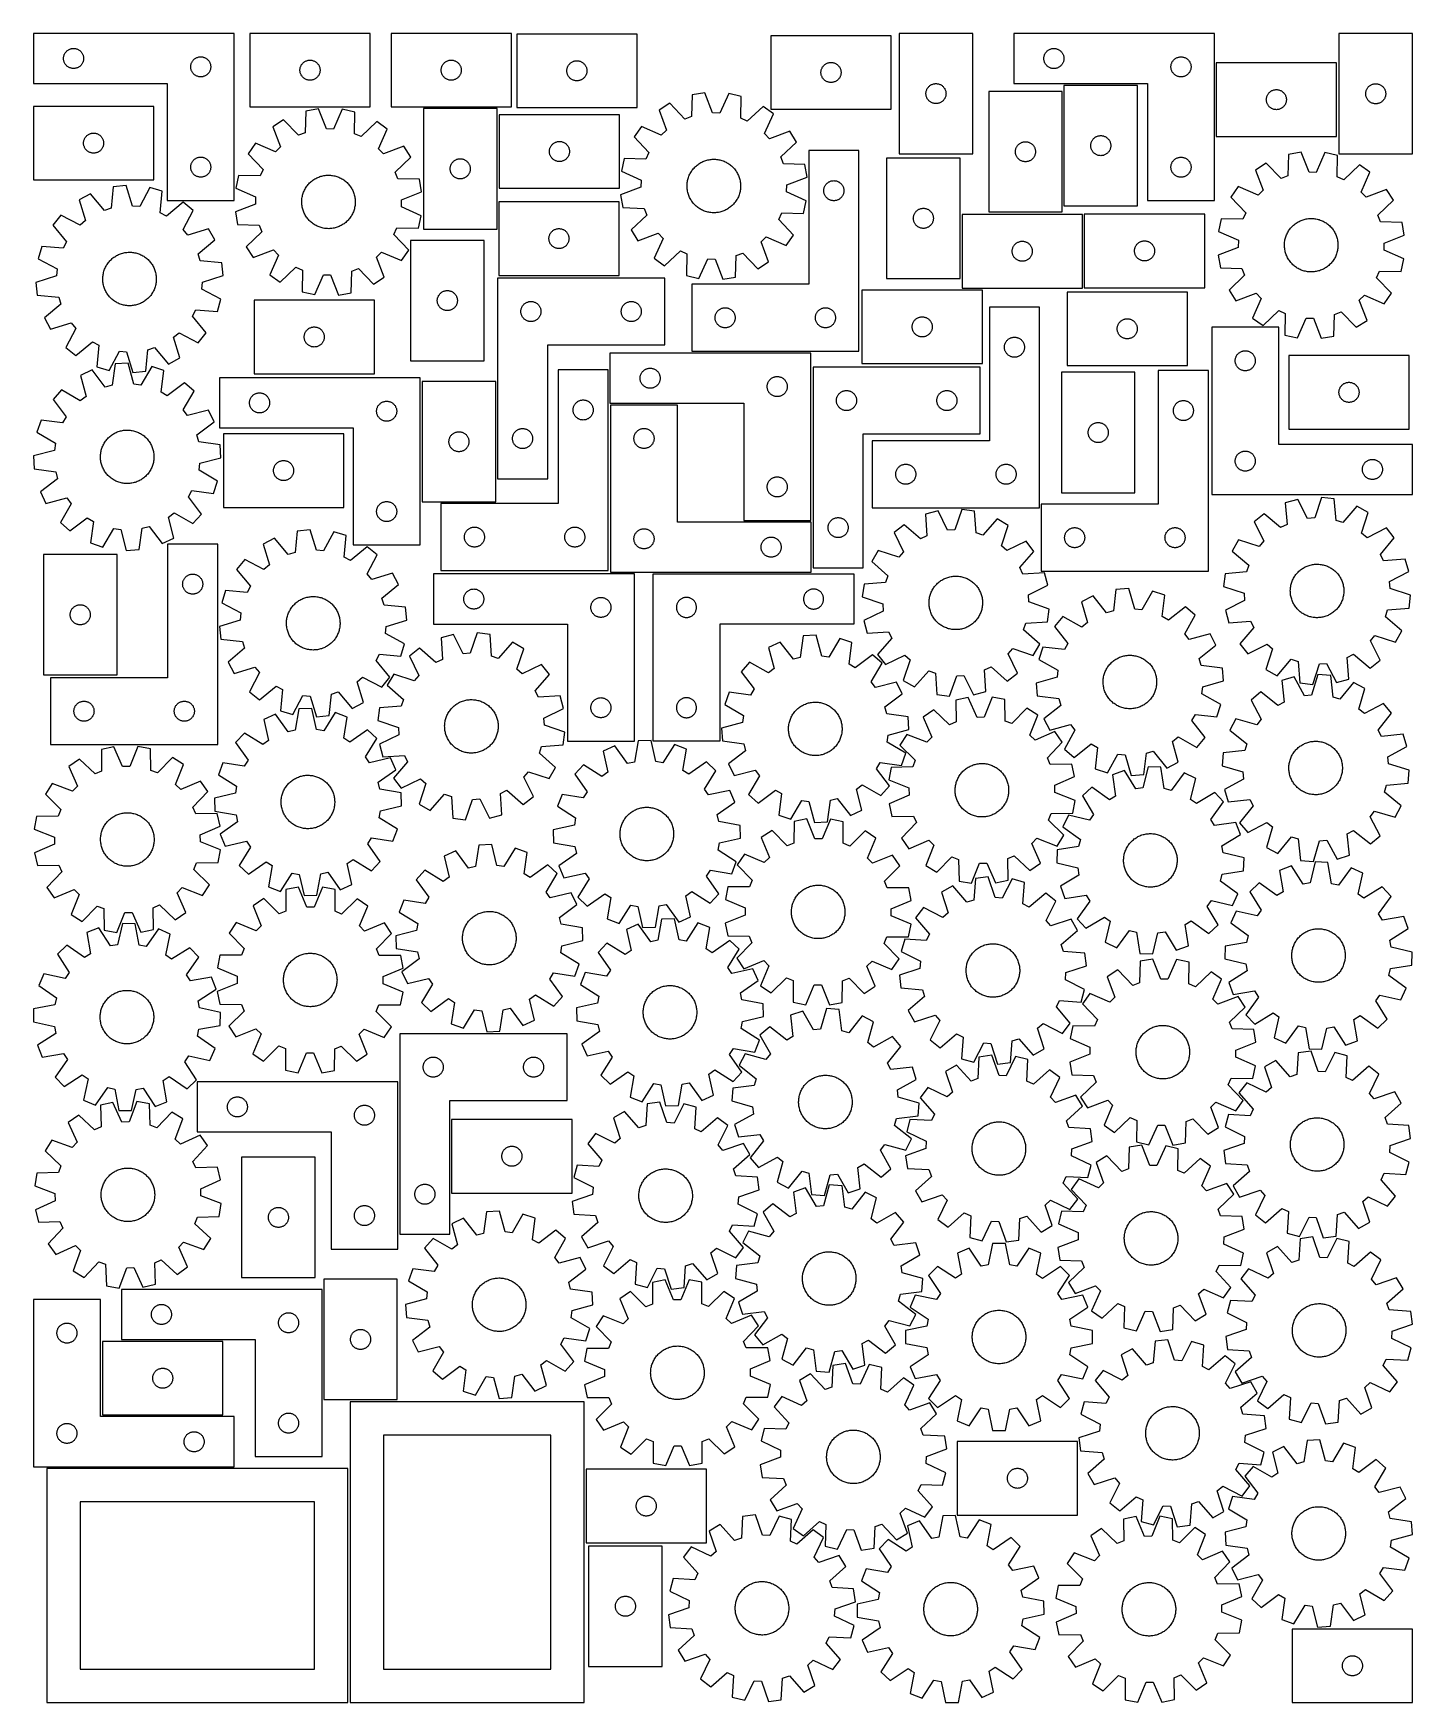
# Model space of a CAD drawing. Header units: millimetres. Extents: x 7 to 1243, y 7 to 1504.
import ezdxf

# ---------------------------------------------------------------- set-up
doc = ezdxf.new("R2010")
doc.units = ezdxf.units.MM
doc.layers.add('CUT', color=7, linetype='CONTINUOUS', true_color=0x000000)

msp = doc.modelspace()

# ---------------------------------------------------------------- linework, layer by layer
at = {"layer": 'CUT'}
for p, q in [((186.575893, 1504.117222), (6.575893, 1504.117222)), ((6.575893, 1504.117222), (6.575893, 1459.117222)), ((186.575893, 1354.117222), (186.575893, 1504.117222)), ((308.592498, 1504.123811), (200.592498, 1504.123811)), ((200.592498, 1504.123811), (200.592498, 1438.123811)), ((308.592498, 1438.123811), (308.592498, 1504.123811)), ((435.249175, 1504.126252), (327.249175, 1504.126252)), ((327.249175, 1504.126252), (327.249175, 1438.126252)), ((435.249175, 1438.126252), (435.249175, 1504.126252)), ((547.956021, 1503.557163), (439.956021, 1503.557163)), ((439.956021, 1503.557163), (439.956021, 1437.557163)), ((547.956021, 1437.557163), (547.956021, 1503.557163)), ((775.860869, 1502.057405), (667.860869, 1502.057405)), ((667.860869, 1502.057405), (667.860869, 1436.057405)), ((775.860869, 1436.057405), (775.860869, 1502.057405)), ((783.017663, 1504.086211), (783.017663, 1396.086211)), ((849.017663, 1504.086211), (783.017663, 1504.086211)), ((849.017663, 1396.086211), (849.017663, 1504.086211)), ((1065.757931, 1504.091343), (885.757931, 1504.091343)), ((885.757931, 1504.091343), (885.757931, 1459.091343)), ((1065.757931, 1354.091343), (1065.757931, 1504.091343)), ((1243.384932, 1503.978548), (1177.384932, 1503.978548)), ((1177.384932, 1503.978548), (1177.384932, 1395.978548)), ((1243.384932, 1395.978548), (1243.384932, 1503.978548)), ((33.595163, 1482.205851), (33.652889, 1482.791958)), ((33.652889, 1482.791958), (33.748826, 1483.373035)), ((33.748826, 1483.373035), (33.882561, 1483.946594)), ((33.882561, 1483.946594), (34.053522, 1484.510178)), ((34.053522, 1484.510178), (34.260977, 1485.061373)), ((34.260977, 1485.061373), (34.504039, 1485.597821)), ((34.504039, 1485.597821), (34.781665, 1486.117222)), ((34.781665, 1486.117222), (35.092667, 1486.617355)), ((35.092667, 1486.617355), (35.435713, 1487.096075)), ((35.435713, 1487.096075), (35.809335, 1487.551335)), ((35.809335, 1487.551335), (36.211932, 1487.981183)), ((36.211932, 1487.981183), (36.641781, 1488.383781)), ((36.641781, 1488.383781), (37.09704, 1488.757402)), ((37.09704, 1488.757402), (37.575761, 1489.100449)), ((37.575761, 1489.100449), (38.075893, 1489.411451)), ((38.075893, 1489.411451), (38.595295, 1489.689077)), ((38.595295, 1489.689077), (39.131742, 1489.932138)), ((39.131742, 1489.932138), (39.682938, 1490.139594)), ((39.682938, 1490.139594), (40.246522, 1490.310555)), ((40.246522, 1490.310555), (40.82008, 1490.44429)), ((40.82008, 1490.44429), (41.401157, 1490.540226)), ((41.401157, 1490.540226), (41.987265, 1490.597953)), ((41.987265, 1490.597953), (42.575893, 1490.617222)), ((42.575893, 1490.617222), (43.164521, 1490.597953)), ((43.164521, 1490.597953), (43.750629, 1490.540226)), ((43.750629, 1490.540226), (44.331706, 1490.44429)), ((44.331706, 1490.44429), (44.905265, 1490.310555)), ((44.905265, 1490.310555), (45.468848, 1490.139594)), ((45.468848, 1490.139594), (46.020044, 1489.932138)), ((46.020044, 1489.932138), (46.556491, 1489.689077)), ((46.556491, 1489.689077), (47.075893, 1489.411451)), ((47.075893, 1489.411451), (47.576025, 1489.100449)), ((47.576025, 1489.100449), (48.054746, 1488.757402)), ((48.054746, 1488.757402), (48.510006, 1488.383781)), ((48.510006, 1488.383781), (48.939854, 1487.981183)), ((48.939854, 1487.981183), (49.342451, 1487.551335)), ((49.342451, 1487.551335), (49.716073, 1487.096075)), ((49.716073, 1487.096075), (50.05912, 1486.617355)), ((50.05912, 1486.617355), (50.370122, 1486.117222)), ((50.370122, 1486.117222), (50.647748, 1485.597821)), ((50.647748, 1485.597821), (50.890809, 1485.061373)), ((50.890809, 1485.061373), (51.098264, 1484.510178)), ((51.098264, 1484.510178), (51.269226, 1483.946594)), ((51.269226, 1483.946594), (51.402961, 1483.373035)), ((51.402961, 1483.373035), (51.498897, 1482.791958)), ((51.498897, 1482.791958), (51.556624, 1482.205851)), ((153.131742, 1482.432138), (153.682938, 1482.639594)), ((153.682938, 1482.639594), (154.246522, 1482.810555)), ((154.246522, 1482.810555), (154.82008, 1482.94429)), ((154.82008, 1482.94429), (155.401157, 1483.040226)), ((155.401157, 1483.040226), (155.987265, 1483.097953)), ((155.987265, 1483.097953), (156.575893, 1483.117222)), ((156.575893, 1483.117222), (157.164521, 1483.097953)), ((157.164521, 1483.097953), (157.750629, 1483.040226)), ((157.750629, 1483.040226), (158.331706, 1482.94429)), ((158.331706, 1482.94429), (158.905265, 1482.810555)), ((158.905265, 1482.810555), (159.468848, 1482.639594)), ((159.468848, 1482.639594), (160.020044, 1482.432138)), ((912.7772, 1482.179972), (912.834927, 1482.766079)), ((912.834927, 1482.766079), (912.930863, 1483.347156)), ((912.930863, 1483.347156), (913.064598, 1483.920715)), ((913.064598, 1483.920715), (913.235559, 1484.484299)), ((913.235559, 1484.484299), (913.443015, 1485.035494)), ((913.443015, 1485.035494), (913.686076, 1485.571942)), ((913.686076, 1485.571942), (913.963702, 1486.091343)), ((913.963702, 1486.091343), (914.274704, 1486.591476)), ((914.274704, 1486.591476), (914.61775, 1487.070196)), ((914.61775, 1487.070196), (914.991372, 1487.525456)), ((914.991372, 1487.525456), (915.39397, 1487.955305)), ((915.39397, 1487.955305), (915.823818, 1488.357902)), ((915.823818, 1488.357902), (916.279078, 1488.731524)), ((916.279078, 1488.731524), (916.757798, 1489.07457)), ((916.757798, 1489.07457), (917.257931, 1489.385572)), ((917.257931, 1489.385572), (917.777332, 1489.663198)), ((917.777332, 1489.663198), (918.31378, 1489.906259)), ((918.31378, 1489.906259), (918.864975, 1490.113715)), ((918.864975, 1490.113715), (919.428559, 1490.284676)), ((919.428559, 1490.284676), (920.002118, 1490.418411)), ((920.002118, 1490.418411), (920.583195, 1490.514347)), ((920.583195, 1490.514347), (921.169302, 1490.572074)), ((921.169302, 1490.572074), (921.757931, 1490.591343)), ((921.757931, 1490.591343), (922.346559, 1490.572074)), ((922.346559, 1490.572074), (922.932666, 1490.514347)), ((922.932666, 1490.514347), (923.513743, 1490.418411)), ((923.513743, 1490.418411), (924.087302, 1490.284676)), ((924.087302, 1490.284676), (924.650886, 1490.113715)), ((924.650886, 1490.113715), (925.202081, 1489.906259)), ((925.202081, 1489.906259), (925.738529, 1489.663198)), ((925.738529, 1489.663198), (926.257931, 1489.385572)), ((926.257931, 1489.385572), (926.758063, 1489.07457)), ((926.758063, 1489.07457), (927.236783, 1488.731524)), ((927.236783, 1488.731524), (927.692043, 1488.357902)), ((927.692043, 1488.357902), (928.121892, 1487.955305)), ((928.121892, 1487.955305), (928.524489, 1487.525456)), ((928.524489, 1487.525456), (928.898111, 1487.070196)), ((928.898111, 1487.070196), (929.241157, 1486.591476)), ((929.241157, 1486.591476), (929.552159, 1486.091343)), ((929.552159, 1486.091343), (929.829785, 1485.571942)), ((929.829785, 1485.571942), (930.072846, 1485.035494)), ((930.072846, 1485.035494), (930.280302, 1484.484299)), ((930.280302, 1484.484299), (930.451263, 1483.920715)), ((930.451263, 1483.920715), (930.584998, 1483.347156)), ((930.584998, 1483.347156), (930.680934, 1482.766079)), ((930.680934, 1482.766079), (930.738661, 1482.179972)), ((1032.864975, 1482.613715), (1033.428559, 1482.784676)), ((1033.428559, 1482.784676), (1034.002118, 1482.918411)), ((1034.002118, 1482.918411), (1034.583195, 1483.014347)), ((1034.583195, 1483.014347), (1035.169302, 1483.072074)), ((1035.169302, 1483.072074), (1035.757931, 1483.091343)), ((1035.757931, 1483.091343), (1036.346559, 1483.072074)), ((1036.346559, 1483.072074), (1036.932666, 1483.014347)), ((1036.932666, 1483.014347), (1037.513743, 1482.918411)), ((1037.513743, 1482.918411), (1038.087302, 1482.784676)), ((1038.087302, 1482.784676), (1038.650886, 1482.613715)), ((33.575893, 1481.617222), (33.595163, 1482.205851)), ((33.595163, 1481.028594), (33.575893, 1481.617222)), ((33.652889, 1480.442487), (33.595163, 1481.028594)), ((33.748826, 1479.86141), (33.652889, 1480.442487)), ((33.882561, 1479.287851), (33.748826, 1479.86141)), ((34.053522, 1478.724267), (33.882561, 1479.287851)), ((34.260977, 1478.173072), (34.053522, 1478.724267)), ((34.504039, 1477.636624), (34.260977, 1478.173072)), ((34.781665, 1477.117222), (34.504039, 1477.636624)), ((35.092667, 1476.61709), (34.781665, 1477.117222)), ((35.435713, 1476.13837), (35.092667, 1476.61709)), ((35.809335, 1475.68311), (35.435713, 1476.13837)), ((36.211932, 1475.253261), (35.809335, 1475.68311)), ((36.641781, 1474.850664), (36.211932, 1475.253261)), ((37.09704, 1474.477042), (36.641781, 1474.850664)), ((37.575761, 1474.133996), (37.09704, 1474.477042)), ((38.075893, 1473.822994), (37.575761, 1474.133996)), ((38.595295, 1473.545368), (38.075893, 1473.822994)), ((39.131742, 1473.302307), (38.595295, 1473.545368)), ((39.682938, 1473.094851), (39.131742, 1473.302307)), ((40.246522, 1472.92389), (39.682938, 1473.094851)), ((40.82008, 1472.790155), (40.246522, 1472.92389)), ((41.401157, 1472.694219), (40.82008, 1472.790155)), ((41.987265, 1472.636492), (41.401157, 1472.694219)), ((42.575893, 1472.617222), (41.987265, 1472.636492)), ((43.164521, 1472.636492), (42.575893, 1472.617222)), ((43.750629, 1472.694219), (43.164521, 1472.636492)), ((44.331706, 1472.790155), (43.750629, 1472.694219)), ((44.905265, 1472.92389), (44.331706, 1472.790155)), ((45.468848, 1473.094851), (44.905265, 1472.92389)), ((46.020044, 1473.302307), (45.468848, 1473.094851)), ((46.556491, 1473.545368), (46.020044, 1473.302307)), ((47.075893, 1473.822994), (46.556491, 1473.545368)), ((47.576025, 1474.133996), (47.075893, 1473.822994)), ((48.054746, 1474.477042), (47.576025, 1474.133996)), ((48.510006, 1474.850664), (48.054746, 1474.477042)), ((48.939854, 1475.253261), (48.510006, 1474.850664)), ((49.342451, 1475.68311), (48.939854, 1475.253261)), ((49.716073, 1476.13837), (49.342451, 1475.68311)), ((50.05912, 1476.61709), (49.716073, 1476.13837)), ((50.370122, 1477.117222), (50.05912, 1476.61709)), ((50.647748, 1477.636624), (50.370122, 1477.117222)), ((50.890809, 1478.173072), (50.647748, 1477.636624)), ((51.098264, 1478.724267), (50.890809, 1478.173072)), ((51.269226, 1479.287851), (51.098264, 1478.724267)), ((51.402961, 1479.86141), (51.269226, 1479.287851)), ((51.498897, 1480.442487), (51.402961, 1479.86141)), ((51.556624, 1481.028594), (51.498897, 1480.442487)), ((51.556624, 1482.205851), (51.575893, 1481.617222)), ((51.575893, 1481.617222), (51.556624, 1481.028594)), ((147.575893, 1474.117222), (147.595163, 1474.705851)), ((147.595163, 1473.528594), (147.575893, 1474.117222)), ((147.595163, 1474.705851), (147.652889, 1475.291958)), ((147.652889, 1472.942487), (147.595163, 1473.528594)), ((147.652889, 1475.291958), (147.748826, 1475.873035)), ((147.748826, 1472.36141), (147.652889, 1472.942487)), ((147.748826, 1475.873035), (147.882561, 1476.446594)), ((147.882561, 1471.787851), (147.748826, 1472.36141)), ((147.882561, 1476.446594), (148.053522, 1477.010178)), ((148.053522, 1471.224267), (147.882561, 1471.787851)), ((148.053522, 1477.010178), (148.260977, 1477.561373)), ((148.260977, 1470.673072), (148.053522, 1471.224267)), ((148.260977, 1477.561373), (148.504039, 1478.097821)), ((148.504039, 1470.136624), (148.260977, 1470.673072)), ((148.504039, 1478.097821), (148.781665, 1478.617222)), ((148.781665, 1469.617222), (148.504039, 1470.136624)), ((148.781665, 1478.617222), (149.092667, 1479.117355)), ((149.092667, 1469.11709), (148.781665, 1469.617222)), ((149.092667, 1479.117355), (149.435713, 1479.596075)), ((149.435713, 1468.63837), (149.092667, 1469.11709)), ((149.435713, 1479.596075), (149.809335, 1480.051335)), ((149.809335, 1468.18311), (149.435713, 1468.63837)), ((149.809335, 1480.051335), (150.211932, 1480.481183)), ((150.211932, 1467.753261), (149.809335, 1468.18311)), ((150.211932, 1480.481183), (150.641781, 1480.883781)), ((150.641781, 1467.350664), (150.211932, 1467.753261)), ((150.641781, 1480.883781), (151.09704, 1481.257402)), ((151.09704, 1481.257402), (151.575761, 1481.600449)), ((151.575761, 1481.600449), (152.075893, 1481.911451)), ((152.075893, 1481.911451), (152.595295, 1482.189077)), ((152.595295, 1482.189077), (153.131742, 1482.432138)), ((160.020044, 1482.432138), (160.556491, 1482.189077)), ((160.556491, 1482.189077), (161.075893, 1481.911451)), ((161.075893, 1481.911451), (161.576025, 1481.600449)), ((161.576025, 1481.600449), (162.054746, 1481.257402)), ((162.054746, 1481.257402), (162.510006, 1480.883781)), ((162.510006, 1480.883781), (162.939854, 1480.481183)), ((162.939854, 1467.753261), (162.510006, 1467.350664)), ((162.939854, 1480.481183), (163.342451, 1480.051335)), ((163.342451, 1468.18311), (162.939854, 1467.753261)), ((163.342451, 1480.051335), (163.716073, 1479.596075)), ((163.716073, 1468.63837), (163.342451, 1468.18311)), ((163.716073, 1479.596075), (164.05912, 1479.117355)), ((164.05912, 1469.11709), (163.716073, 1468.63837)), ((164.05912, 1479.117355), (164.370122, 1478.617222)), ((164.370122, 1469.617222), (164.05912, 1469.11709)), ((164.370122, 1478.617222), (164.647748, 1478.097821)), ((164.647748, 1470.136624), (164.370122, 1469.617222)), ((164.647748, 1478.097821), (164.890809, 1477.561373)), ((164.890809, 1470.673072), (164.647748, 1470.136624)), ((164.890809, 1477.561373), (165.098264, 1477.010178)), ((165.098264, 1471.224267), (164.890809, 1470.673072)), ((165.098264, 1477.010178), (165.269226, 1476.446594)), ((165.269226, 1471.787851), (165.098264, 1471.224267)), ((165.269226, 1476.446594), (165.402961, 1475.873035)), ((165.402961, 1472.36141), (165.269226, 1471.787851)), ((165.402961, 1475.873035), (165.498897, 1475.291958)), ((165.498897, 1472.942487), (165.402961, 1472.36141)), ((165.498897, 1475.291958), (165.556624, 1474.705851)), ((165.556624, 1473.528594), (165.498897, 1472.942487)), ((165.556624, 1474.705851), (165.575893, 1474.117222)), ((165.575893, 1474.117222), (165.556624, 1473.528594)), ((245.592498, 1471.123811), (245.611767, 1471.712439)), ((245.611767, 1470.535183), (245.592498, 1471.123811)), ((245.611767, 1471.712439), (245.669494, 1472.298547)), ((245.669494, 1469.949075), (245.611767, 1470.535183)), ((245.669494, 1472.298547), (245.76543, 1472.879624)), ((245.76543, 1469.367998), (245.669494, 1469.949075)), ((245.76543, 1472.879624), (245.899165, 1473.453182)), ((245.899165, 1468.794439), (245.76543, 1469.367998)), ((245.899165, 1473.453182), (246.070126, 1474.016766)), ((246.070126, 1468.230856), (245.899165, 1468.794439)), ((246.070126, 1474.016766), (246.277582, 1474.567962)), ((246.277582, 1467.67966), (246.070126, 1468.230856)), ((246.277582, 1474.567962), (246.520643, 1475.104409)), ((246.520643, 1467.143213), (246.277582, 1467.67966)), ((246.520643, 1475.104409), (246.798269, 1475.623811)), ((246.798269, 1475.623811), (247.109271, 1476.123943)), ((247.109271, 1476.123943), (247.452318, 1476.602664)), ((247.452318, 1476.602664), (247.825939, 1477.057923)), ((247.825939, 1477.057923), (248.228537, 1477.487772)), ((248.228537, 1477.487772), (248.658385, 1477.890369)), ((248.658385, 1477.890369), (249.113645, 1478.263991)), ((249.113645, 1478.263991), (249.592365, 1478.607037)), ((249.592365, 1478.607037), (250.092498, 1478.918039)), ((250.092498, 1478.918039), (250.611899, 1479.195665)), ((250.611899, 1479.195665), (251.148347, 1479.438727)), ((251.148347, 1479.438727), (251.699542, 1479.646182)), ((251.699542, 1479.646182), (252.263126, 1479.817143)), ((252.263126, 1479.817143), (252.836685, 1479.950878)), ((252.836685, 1479.950878), (253.417762, 1480.046815)), ((253.417762, 1480.046815), (254.003869, 1480.104541)), ((254.003869, 1480.104541), (254.592498, 1480.123811)), ((254.592498, 1480.123811), (255.181126, 1480.104541)), ((255.181126, 1480.104541), (255.767233, 1480.046815)), ((255.767233, 1480.046815), (256.34831, 1479.950878)), ((256.34831, 1479.950878), (256.921869, 1479.817143)), ((256.921869, 1479.817143), (257.485453, 1479.646182)), ((257.485453, 1479.646182), (258.036648, 1479.438727)), ((258.036648, 1479.438727), (258.573096, 1479.195665)), ((258.573096, 1479.195665), (259.092498, 1478.918039)), ((259.092498, 1478.918039), (259.59263, 1478.607037)), ((259.59263, 1478.607037), (260.07135, 1478.263991)), ((260.07135, 1478.263991), (260.52661, 1477.890369)), ((260.52661, 1477.890369), (260.956459, 1477.487772)), ((260.956459, 1477.487772), (261.359056, 1477.057923)), ((261.359056, 1477.057923), (261.732678, 1476.602664)), ((261.732678, 1476.602664), (262.075724, 1476.123943)), ((262.075724, 1476.123943), (262.386726, 1475.623811)), ((262.386726, 1475.623811), (262.664352, 1475.104409)), ((262.664352, 1475.104409), (262.907413, 1474.567962)), ((262.907413, 1467.67966), (262.664352, 1467.143213)), ((262.907413, 1474.567962), (263.114869, 1474.016766)), ((263.114869, 1468.230856), (262.907413, 1467.67966)), ((263.114869, 1474.016766), (263.28583, 1473.453182)), ((263.28583, 1468.794439), (263.114869, 1468.230856)), ((263.28583, 1473.453182), (263.419565, 1472.879624)), ((263.419565, 1469.367998), (263.28583, 1468.794439)), ((263.419565, 1472.879624), (263.515501, 1472.298547)), ((263.515501, 1469.949075), (263.419565, 1469.367998)), ((263.515501, 1472.298547), (263.573228, 1471.712439)), ((263.573228, 1470.535183), (263.515501, 1469.949075)), ((263.573228, 1471.712439), (263.592498, 1471.123811)), ((263.592498, 1471.123811), (263.573228, 1470.535183)), ((372.249175, 1471.126252), (372.268445, 1471.71488)), ((372.268445, 1470.537624), (372.249175, 1471.126252)), ((372.268445, 1471.71488), (372.326171, 1472.300988)), ((372.326171, 1469.951516), (372.268445, 1470.537624)), ((372.326171, 1472.300988), (372.422107, 1472.882065)), ((372.422107, 1469.370439), (372.326171, 1469.951516)), ((372.422107, 1472.882065), (372.555842, 1473.455624)), ((372.555842, 1468.796881), (372.422107, 1469.370439)), ((372.555842, 1473.455624), (372.726804, 1474.019207)), ((372.726804, 1468.233297), (372.555842, 1468.796881)), ((372.726804, 1474.019207), (372.934259, 1474.570403)), ((372.934259, 1467.682101), (372.726804, 1468.233297)), ((372.934259, 1474.570403), (373.17732, 1475.10685)), ((373.17732, 1467.145654), (372.934259, 1467.682101)), ((373.17732, 1475.10685), (373.454946, 1475.626252)), ((373.454946, 1475.626252), (373.765948, 1476.126384)), ((373.765948, 1476.126384), (374.108995, 1476.605105)), ((374.108995, 1476.605105), (374.482617, 1477.060365)), ((374.482617, 1477.060365), (374.885214, 1477.490213)), ((374.885214, 1477.490213), (375.315062, 1477.89281)), ((375.315062, 1477.89281), (375.770322, 1478.266432)), ((375.770322, 1478.266432), (376.249043, 1478.609479)), ((376.249043, 1478.609479), (376.749175, 1478.920481)), ((376.749175, 1478.920481), (377.268577, 1479.198107)), ((377.268577, 1479.198107), (377.805024, 1479.441168)), ((377.805024, 1479.441168), (378.35622, 1479.648623)), ((378.35622, 1479.648623), (378.919803, 1479.819585)), ((378.919803, 1479.819585), (379.493362, 1479.95332)), ((379.493362, 1479.95332), (380.074439, 1480.049256)), ((380.074439, 1480.049256), (380.660547, 1480.106982)), ((380.660547, 1480.106982), (381.249175, 1480.126252)), ((381.249175, 1480.126252), (381.837803, 1480.106982)), ((381.837803, 1480.106982), (382.423911, 1480.049256)), ((382.423911, 1480.049256), (383.004988, 1479.95332)), ((383.004988, 1479.95332), (383.578546, 1479.819585)), ((383.578546, 1479.819585), (384.14213, 1479.648623)), ((384.14213, 1479.648623), (384.693326, 1479.441168)), ((384.693326, 1479.441168), (385.229773, 1479.198107)), ((385.229773, 1479.198107), (385.749175, 1478.920481)), ((385.749175, 1478.920481), (386.249307, 1478.609479)), ((386.249307, 1478.609479), (386.728028, 1478.266432)), ((386.728028, 1478.266432), (387.183287, 1477.89281)), ((387.183287, 1477.89281), (387.613136, 1477.490213)), ((387.613136, 1477.490213), (388.015733, 1477.060365)), ((388.015733, 1477.060365), (388.389355, 1476.605105)), ((388.389355, 1476.605105), (388.732401, 1476.126384)), ((388.732401, 1476.126384), (389.043403, 1475.626252)), ((389.043403, 1475.626252), (389.321029, 1475.10685)), ((389.321029, 1475.10685), (389.564091, 1474.570403)), ((389.564091, 1467.682101), (389.321029, 1467.145654)), ((389.564091, 1474.570403), (389.771546, 1474.019207)), ((389.771546, 1468.233297), (389.564091, 1467.682101)), ((389.771546, 1474.019207), (389.942507, 1473.455624)), ((389.942507, 1468.796881), (389.771546, 1468.233297)), ((389.942507, 1473.455624), (390.076242, 1472.882065)), ((390.076242, 1469.370439), (389.942507, 1468.796881)), ((390.076242, 1472.882065), (390.172179, 1472.300988)), ((390.172179, 1469.951516), (390.076242, 1469.370439)), ((390.172179, 1472.300988), (390.229905, 1471.71488)), ((390.229905, 1470.537624), (390.172179, 1469.951516)), ((390.229905, 1471.71488), (390.249175, 1471.126252)), ((390.249175, 1471.126252), (390.229905, 1470.537624)), ((484.956021, 1470.557163), (484.975291, 1471.145792)), ((484.975291, 1469.968535), (484.956021, 1470.557163)), ((484.975291, 1471.145792), (485.033017, 1471.731899)), ((485.033017, 1469.382428), (484.975291, 1469.968535)), ((485.033017, 1471.731899), (485.128954, 1472.312976)), ((485.128954, 1468.80135), (485.033017, 1469.382428)), ((485.128954, 1472.312976), (485.262689, 1472.886535)), ((485.262689, 1468.227792), (485.128954, 1468.80135)), ((485.262689, 1472.886535), (485.43365, 1473.450119)), ((485.43365, 1467.664208), (485.262689, 1468.227792)), ((485.43365, 1473.450119), (485.641105, 1474.001314)), ((485.641105, 1467.113012), (485.43365, 1467.664208)), ((485.641105, 1474.001314), (485.884166, 1474.537762)), ((485.884166, 1474.537762), (486.161792, 1475.057163)), ((486.161792, 1475.057163), (486.472795, 1475.557295)), ((486.472795, 1475.557295), (486.815841, 1476.036016)), ((486.815841, 1476.036016), (487.189463, 1476.491276)), ((487.189463, 1476.491276), (487.59206, 1476.921124)), ((487.59206, 1476.921124), (488.021909, 1477.323722)), ((488.021909, 1477.323722), (488.477168, 1477.697343)), ((488.477168, 1477.697343), (488.955889, 1478.04039)), ((488.955889, 1478.04039), (489.456021, 1478.351392)), ((489.456021, 1478.351392), (489.975423, 1478.629018)), ((489.975423, 1478.629018), (490.51187, 1478.872079)), ((490.51187, 1478.872079), (491.063066, 1479.079535)), ((491.063066, 1479.079535), (491.62665, 1479.250496)), ((491.62665, 1479.250496), (492.200208, 1479.384231)), ((492.200208, 1479.384231), (492.781285, 1479.480167)), ((492.781285, 1479.480167), (493.367393, 1479.537894)), ((493.367393, 1479.537894), (493.956021, 1479.557163)), ((493.956021, 1479.557163), (494.544649, 1479.537894)), ((494.544649, 1479.537894), (495.130757, 1479.480167)), ((495.130757, 1479.480167), (495.711834, 1479.384231)), ((495.711834, 1479.384231), (496.285393, 1479.250496)), ((496.285393, 1479.250496), (496.848976, 1479.079535)), ((496.848976, 1479.079535), (497.400172, 1478.872079)), ((497.400172, 1478.872079), (497.936619, 1478.629018)), ((497.936619, 1478.629018), (498.456021, 1478.351392)), ((498.456021, 1478.351392), (498.956153, 1478.04039)), ((498.956153, 1478.04039), (499.434874, 1477.697343)), ((499.434874, 1477.697343), (499.890133, 1477.323722)), ((499.890133, 1477.323722), (500.319982, 1476.921124)), ((500.319982, 1476.921124), (500.722579, 1476.491276)), ((500.722579, 1476.491276), (501.096201, 1476.036016)), ((501.096201, 1476.036016), (501.439248, 1475.557295)), ((501.439248, 1475.557295), (501.75025, 1475.057163)), ((501.75025, 1475.057163), (502.027876, 1474.537762)), ((502.027876, 1474.537762), (502.270937, 1474.001314)), ((502.270937, 1474.001314), (502.478392, 1473.450119)), ((502.478392, 1467.664208), (502.270937, 1467.113012)), ((502.478392, 1473.450119), (502.649354, 1472.886535)), ((502.649354, 1468.227792), (502.478392, 1467.664208)), ((502.649354, 1472.886535), (502.783089, 1472.312976)), ((502.783089, 1468.80135), (502.649354, 1468.227792)), ((502.783089, 1472.312976), (502.879025, 1471.731899)), ((502.879025, 1469.382428), (502.783089, 1468.80135)), ((502.879025, 1471.731899), (502.936751, 1471.145792)), ((502.936751, 1469.968535), (502.879025, 1469.382428)), ((502.936751, 1471.145792), (502.956021, 1470.557163)), ((502.956021, 1470.557163), (502.936751, 1469.968535)), ((712.860869, 1469.057405), (712.880139, 1469.646033)), ((712.880139, 1468.468776), (712.860869, 1469.057405)), ((712.880139, 1469.646033), (712.937865, 1470.23214)), ((712.937865, 1467.882669), (712.880139, 1468.468776)), ((712.937865, 1470.23214), (713.033802, 1470.813217)), ((713.033802, 1467.301592), (712.937865, 1467.882669)), ((713.033802, 1470.813217), (713.167537, 1471.386776)), ((713.167537, 1471.386776), (713.338498, 1471.95036)), ((713.338498, 1471.95036), (713.545953, 1472.501555)), ((713.545953, 1472.501555), (713.789014, 1473.038003)), ((713.789014, 1473.038003), (714.066641, 1473.557405)), ((714.066641, 1473.557405), (714.377643, 1474.057537)), ((714.377643, 1474.057537), (714.720689, 1474.536257)), ((714.720689, 1474.536257), (715.094311, 1474.991517)), ((715.094311, 1474.991517), (715.496908, 1475.421366)), ((715.496908, 1475.421366), (715.926757, 1475.823963)), ((715.926757, 1475.823963), (716.382016, 1476.197585)), ((716.382016, 1476.197585), (716.860737, 1476.540631)), ((716.860737, 1476.540631), (717.360869, 1476.851633)), ((717.360869, 1476.851633), (717.880271, 1477.129259)), ((717.880271, 1477.129259), (718.416718, 1477.37232)), ((718.416718, 1477.37232), (718.967914, 1477.579776)), ((718.967914, 1477.579776), (719.531498, 1477.750737)), ((719.531498, 1477.750737), (720.105056, 1477.884472)), ((720.105056, 1477.884472), (720.686133, 1477.980408)), ((720.686133, 1477.980408), (721.272241, 1478.038135)), ((721.272241, 1478.038135), (721.860869, 1478.057405)), ((721.860869, 1478.057405), (722.449497, 1478.038135)), ((722.449497, 1478.038135), (723.035605, 1477.980408)), ((723.035605, 1477.980408), (723.616682, 1477.884472)), ((723.616682, 1477.884472), (724.190241, 1477.750737)), ((724.190241, 1477.750737), (724.753824, 1477.579776)), ((724.753824, 1477.579776), (725.30502, 1477.37232)), ((725.30502, 1477.37232), (725.841467, 1477.129259)), ((725.841467, 1477.129259), (726.360869, 1476.851633)), ((726.360869, 1476.851633), (726.861001, 1476.540631)), ((726.861001, 1476.540631), (727.339722, 1476.197585)), ((727.339722, 1476.197585), (727.794981, 1475.823963)), ((727.794981, 1475.823963), (728.22483, 1475.421366)), ((728.22483, 1475.421366), (728.627427, 1474.991517)), ((728.627427, 1474.991517), (729.001049, 1474.536257)), ((729.001049, 1474.536257), (729.344096, 1474.057537)), ((729.344096, 1474.057537), (729.655098, 1473.557405)), ((729.655098, 1473.557405), (729.932724, 1473.038003)), ((729.932724, 1473.038003), (730.175785, 1472.501555)), ((730.175785, 1472.501555), (730.38324, 1471.95036)), ((730.38324, 1471.95036), (730.554202, 1471.386776)), ((730.554202, 1471.386776), (730.687937, 1470.813217)), ((730.687937, 1470.813217), (730.783873, 1470.23214)), ((730.783873, 1467.882669), (730.687937, 1467.301592)), ((730.783873, 1470.23214), (730.841599, 1469.646033)), ((730.841599, 1468.468776), (730.783873, 1467.882669)), ((730.841599, 1469.646033), (730.860869, 1469.057405)), ((730.860869, 1469.057405), (730.841599, 1468.468776)), ((912.757931, 1481.591343), (912.7772, 1482.179972)), ((912.7772, 1481.002715), (912.757931, 1481.591343)), ((912.834927, 1480.416608), (912.7772, 1481.002715)), ((912.930863, 1479.835531), (912.834927, 1480.416608)), ((913.064598, 1479.261972), (912.930863, 1479.835531)), ((913.235559, 1478.698388), (913.064598, 1479.261972)), ((913.443015, 1478.147193), (913.235559, 1478.698388)), ((913.686076, 1477.610745), (913.443015, 1478.147193)), ((913.963702, 1477.091343), (913.686076, 1477.610745)), ((914.274704, 1476.591211), (913.963702, 1477.091343)), ((914.61775, 1476.112491), (914.274704, 1476.591211)), ((914.991372, 1475.657231), (914.61775, 1476.112491)), ((915.39397, 1475.227382), (914.991372, 1475.657231)), ((915.823818, 1474.824785), (915.39397, 1475.227382)), ((916.279078, 1474.451163), (915.823818, 1474.824785)), ((916.757798, 1474.108117), (916.279078, 1474.451163)), ((917.257931, 1473.797115), (916.757798, 1474.108117)), ((917.777332, 1473.519489), (917.257931, 1473.797115)), ((918.31378, 1473.276428), (917.777332, 1473.519489)), ((918.864975, 1473.068972), (918.31378, 1473.276428)), ((919.428559, 1472.898011), (918.864975, 1473.068972)), ((920.002118, 1472.764276), (919.428559, 1472.898011)), ((920.583195, 1472.66834), (920.002118, 1472.764276)), ((921.169302, 1472.610613), (920.583195, 1472.66834)), ((921.757931, 1472.591343), (921.169302, 1472.610613)), ((922.346559, 1472.610613), (921.757931, 1472.591343)), ((922.932666, 1472.66834), (922.346559, 1472.610613)), ((923.513743, 1472.764276), (922.932666, 1472.66834)), ((924.087302, 1472.898011), (923.513743, 1472.764276)), ((924.650886, 1473.068972), (924.087302, 1472.898011)), ((925.202081, 1473.276428), (924.650886, 1473.068972)), ((925.738529, 1473.519489), (925.202081, 1473.276428)), ((926.257931, 1473.797115), (925.738529, 1473.519489)), ((926.758063, 1474.108117), (926.257931, 1473.797115)), ((927.236783, 1474.451163), (926.758063, 1474.108117)), ((927.692043, 1474.824785), (927.236783, 1474.451163)), ((928.121892, 1475.227382), (927.692043, 1474.824785)), ((928.524489, 1475.657231), (928.121892, 1475.227382)), ((928.898111, 1476.112491), (928.524489, 1475.657231)), ((929.241157, 1476.591211), (928.898111, 1476.112491)), ((929.552159, 1477.091343), (929.241157, 1476.591211)), ((929.829785, 1477.610745), (929.552159, 1477.091343)), ((930.072846, 1478.147193), (929.829785, 1477.610745)), ((930.280302, 1478.698388), (930.072846, 1478.147193)), ((930.451263, 1479.261972), (930.280302, 1478.698388)), ((930.584998, 1479.835531), (930.451263, 1479.261972)), ((930.680934, 1480.416608), (930.584998, 1479.835531)), ((930.738661, 1481.002715), (930.680934, 1480.416608)), ((930.738661, 1482.179972), (930.757931, 1481.591343)), ((930.757931, 1481.591343), (930.738661, 1481.002715)), ((1026.757931, 1474.091343), (1026.7772, 1474.679972)), ((1026.7772, 1473.502715), (1026.757931, 1474.091343)), ((1026.7772, 1474.679972), (1026.834927, 1475.266079)), ((1026.834927, 1472.916608), (1026.7772, 1473.502715)), ((1026.834927, 1475.266079), (1026.930863, 1475.847156)), ((1026.930863, 1472.335531), (1026.834927, 1472.916608)), ((1026.930863, 1475.847156), (1027.064598, 1476.420715)), ((1027.064598, 1471.761972), (1026.930863, 1472.335531)), ((1027.064598, 1476.420715), (1027.235559, 1476.984299)), ((1027.235559, 1471.198388), (1027.064598, 1471.761972)), ((1027.235559, 1476.984299), (1027.443015, 1477.535494)), ((1027.443015, 1470.647193), (1027.235559, 1471.198388)), ((1027.443015, 1477.535494), (1027.686076, 1478.071942)), ((1027.686076, 1470.110745), (1027.443015, 1470.647193)), ((1027.686076, 1478.071942), (1027.963702, 1478.591343)), ((1027.963702, 1469.591343), (1027.686076, 1470.110745)), ((1027.963702, 1478.591343), (1028.274704, 1479.091476)), ((1028.274704, 1469.091211), (1027.963702, 1469.591343)), ((1028.274704, 1479.091476), (1028.61775, 1479.570196)), ((1028.61775, 1468.612491), (1028.274704, 1469.091211)), ((1028.61775, 1479.570196), (1028.991372, 1480.025456)), ((1028.991372, 1468.157231), (1028.61775, 1468.612491)), ((1028.991372, 1480.025456), (1029.39397, 1480.455305)), ((1029.39397, 1467.727382), (1028.991372, 1468.157231)), ((1029.39397, 1480.455305), (1029.823818, 1480.857902)), ((1029.823818, 1467.324785), (1029.39397, 1467.727382)), ((1029.823818, 1480.857902), (1030.279078, 1481.231524)), ((1030.279078, 1481.231524), (1030.757798, 1481.57457)), ((1030.757798, 1481.57457), (1031.257931, 1481.885572)), ((1031.257931, 1481.885572), (1031.777332, 1482.163198)), ((1031.777332, 1482.163198), (1032.31378, 1482.406259)), ((1032.31378, 1482.406259), (1032.864975, 1482.613715)), ((1038.650886, 1482.613715), (1039.202081, 1482.406259)), ((1039.202081, 1482.406259), (1039.738529, 1482.163198)), ((1039.738529, 1482.163198), (1040.257931, 1481.885572)), ((1040.257931, 1481.885572), (1040.758063, 1481.57457)), ((1040.758063, 1481.57457), (1041.236783, 1481.231524)), ((1041.236783, 1481.231524), (1041.692043, 1480.857902)), ((1041.692043, 1480.857902), (1042.121892, 1480.455305)), ((1042.121892, 1467.727382), (1041.692043, 1467.324785)), ((1042.121892, 1480.455305), (1042.524489, 1480.025456)), ((1042.524489, 1468.157231), (1042.121892, 1467.727382)), ((1042.524489, 1480.025456), (1042.898111, 1479.570196)), ((1042.898111, 1468.612491), (1042.524489, 1468.157231)), ((1042.898111, 1479.570196), (1043.241157, 1479.091476)), ((1043.241157, 1469.091211), (1042.898111, 1468.612491)), ((1043.241157, 1479.091476), (1043.552159, 1478.591343)), ((1043.552159, 1469.591343), (1043.241157, 1469.091211)), ((1043.552159, 1478.591343), (1043.829785, 1478.071942)), ((1043.829785, 1470.110745), (1043.552159, 1469.591343)), ((1043.829785, 1478.071942), (1044.072846, 1477.535494)), ((1044.072846, 1470.647193), (1043.829785, 1470.110745)), ((1044.072846, 1477.535494), (1044.280302, 1476.984299)), ((1044.280302, 1471.198388), (1044.072846, 1470.647193)), ((1044.280302, 1476.984299), (1044.451263, 1476.420715)), ((1044.451263, 1471.761972), (1044.280302, 1471.198388)), ((1044.451263, 1476.420715), (1044.584998, 1475.847156)), ((1044.584998, 1472.335531), (1044.451263, 1471.761972)), ((1044.584998, 1475.847156), (1044.680934, 1475.266079)), ((1044.680934, 1472.916608), (1044.584998, 1472.335531)), ((1044.680934, 1475.266079), (1044.738661, 1474.679972)), ((1044.738661, 1473.502715), (1044.680934, 1472.916608)), ((1044.738661, 1474.679972), (1044.757931, 1474.091343)), ((1044.757931, 1474.091343), (1044.738661, 1473.502715)), ((1175.293858, 1477.675816), (1067.293858, 1477.675816)), ((1067.293858, 1477.675816), (1067.293858, 1411.675816)), ((1175.293858, 1411.675816), (1175.293858, 1477.675816)), ((6.575893, 1459.117222), (126.575893, 1459.117222)), ((126.575893, 1459.117222), (126.575893, 1354.117222)), ((151.09704, 1466.977042), (150.641781, 1467.350664)), ((151.575761, 1466.633996), (151.09704, 1466.977042)), ((152.075893, 1466.322994), (151.575761, 1466.633996)), ((152.595295, 1466.045368), (152.075893, 1466.322994)), ((153.131742, 1465.802307), (152.595295, 1466.045368)), ((153.682938, 1465.594851), (153.131742, 1465.802307)), ((154.246522, 1465.42389), (153.682938, 1465.594851)), ((154.82008, 1465.290155), (154.246522, 1465.42389)), ((155.401157, 1465.194219), (154.82008, 1465.290155)), ((155.987265, 1465.136492), (155.401157, 1465.194219)), ((156.575893, 1465.117222), (155.987265, 1465.136492)), ((157.164521, 1465.136492), (156.575893, 1465.117222)), ((157.750629, 1465.194219), (157.164521, 1465.136492)), ((158.331706, 1465.290155), (157.750629, 1465.194219)), ((158.905265, 1465.42389), (158.331706, 1465.290155)), ((159.468848, 1465.594851), (158.905265, 1465.42389)), ((160.020044, 1465.802307), (159.468848, 1465.594851)), ((160.556491, 1466.045368), (160.020044, 1465.802307)), ((161.075893, 1466.322994), (160.556491, 1466.045368)), ((161.576025, 1466.633996), (161.075893, 1466.322994)), ((162.054746, 1466.977042), (161.576025, 1466.633996)), ((162.510006, 1467.350664), (162.054746, 1466.977042)), ((246.798269, 1466.623811), (246.520643, 1467.143213)), ((247.109271, 1466.123679), (246.798269, 1466.623811)), ((247.452318, 1465.644958), (247.109271, 1466.123679)), ((247.825939, 1465.189698), (247.452318, 1465.644958)), ((248.228537, 1464.75985), (247.825939, 1465.189698)), ((248.658385, 1464.357253), (248.228537, 1464.75985)), ((249.113645, 1463.983631), (248.658385, 1464.357253)), ((249.592365, 1463.640584), (249.113645, 1463.983631)), ((250.092498, 1463.329582), (249.592365, 1463.640584)), ((250.611899, 1463.051956), (250.092498, 1463.329582)), ((251.148347, 1462.808895), (250.611899, 1463.051956)), ((251.699542, 1462.60144), (251.148347, 1462.808895)), ((252.263126, 1462.430478), (251.699542, 1462.60144)), ((252.836685, 1462.296743), (252.263126, 1462.430478)), ((253.417762, 1462.200807), (252.836685, 1462.296743)), ((254.003869, 1462.14308), (253.417762, 1462.200807)), ((254.592498, 1462.123811), (254.003869, 1462.14308)), ((255.181126, 1462.14308), (254.592498, 1462.123811)), ((255.767233, 1462.200807), (255.181126, 1462.14308)), ((256.34831, 1462.296743), (255.767233, 1462.200807)), ((256.921869, 1462.430478), (256.34831, 1462.296743)), ((257.485453, 1462.60144), (256.921869, 1462.430478)), ((258.036648, 1462.808895), (257.485453, 1462.60144)), ((258.573096, 1463.051956), (258.036648, 1462.808895)), ((259.092498, 1463.329582), (258.573096, 1463.051956)), ((259.59263, 1463.640584), (259.092498, 1463.329582)), ((260.07135, 1463.983631), (259.59263, 1463.640584)), ((260.52661, 1464.357253), (260.07135, 1463.983631)), ((260.956459, 1464.75985), (260.52661, 1464.357253)), ((261.359056, 1465.189698), (260.956459, 1464.75985)), ((261.732678, 1465.644958), (261.359056, 1465.189698)), ((262.075724, 1466.123679), (261.732678, 1465.644958)), ((262.386726, 1466.623811), (262.075724, 1466.123679)), ((262.664352, 1467.143213), (262.386726, 1466.623811)), ((373.454946, 1466.626252), (373.17732, 1467.145654)), ((373.765948, 1466.12612), (373.454946, 1466.626252)), ((374.108995, 1465.647399), (373.765948, 1466.12612)), ((374.482617, 1465.19214), (374.108995, 1465.647399)), ((374.885214, 1464.762291), (374.482617, 1465.19214)), ((375.315062, 1464.359694), (374.885214, 1464.762291)), ((375.770322, 1463.986072), (375.315062, 1464.359694)), ((376.249043, 1463.643026), (375.770322, 1463.986072)), ((376.749175, 1463.332024), (376.249043, 1463.643026)), ((377.268577, 1463.054398), (376.749175, 1463.332024)), ((377.805024, 1462.811336), (377.268577, 1463.054398)), ((378.35622, 1462.603881), (377.805024, 1462.811336)), ((378.919803, 1462.43292), (378.35622, 1462.603881)), ((379.493362, 1462.299185), (378.919803, 1462.43292)), ((380.074439, 1462.203248), (379.493362, 1462.299185)), ((380.660547, 1462.145522), (380.074439, 1462.203248)), ((381.249175, 1462.126252), (380.660547, 1462.145522)), ((381.837803, 1462.145522), (381.249175, 1462.126252)), ((382.423911, 1462.203248), (381.837803, 1462.145522)), ((383.004988, 1462.299185), (382.423911, 1462.203248)), ((383.578546, 1462.43292), (383.004988, 1462.299185)), ((384.14213, 1462.603881), (383.578546, 1462.43292)), ((384.693326, 1462.811336), (384.14213, 1462.603881)), ((385.229773, 1463.054398), (384.693326, 1462.811336)), ((385.749175, 1463.332024), (385.229773, 1463.054398)), ((386.249307, 1463.643026), (385.749175, 1463.332024)), ((386.728028, 1463.986072), (386.249307, 1463.643026)), ((387.183287, 1464.359694), (386.728028, 1463.986072)), ((387.613136, 1464.762291), (387.183287, 1464.359694)), ((388.015733, 1465.19214), (387.613136, 1464.762291)), ((388.389355, 1465.647399), (388.015733, 1465.19214)), ((388.732401, 1466.12612), (388.389355, 1465.647399)), ((389.043403, 1466.626252), (388.732401, 1466.12612)), ((389.321029, 1467.145654), (389.043403, 1466.626252)), ((485.884166, 1466.576565), (485.641105, 1467.113012)), ((486.161792, 1466.057163), (485.884166, 1466.576565)), ((486.472795, 1465.557031), (486.161792, 1466.057163)), ((486.815841, 1465.078311), (486.472795, 1465.557031)), ((487.189463, 1464.623051), (486.815841, 1465.078311)), ((487.59206, 1464.193202), (487.189463, 1464.623051)), ((488.021909, 1463.790605), (487.59206, 1464.193202)), ((488.477168, 1463.416983), (488.021909, 1463.790605)), ((488.955889, 1463.073937), (488.477168, 1463.416983)), ((489.456021, 1462.762935), (488.955889, 1463.073937)), ((489.975423, 1462.485309), (489.456021, 1462.762935)), ((490.51187, 1462.242248), (489.975423, 1462.485309)), ((491.063066, 1462.034792), (490.51187, 1462.242248)), ((491.62665, 1461.863831), (491.063066, 1462.034792)), ((492.200208, 1461.730096), (491.62665, 1461.863831)), ((492.781285, 1461.63416), (492.200208, 1461.730096)), ((493.367393, 1461.576433), (492.781285, 1461.63416)), ((493.956021, 1461.557163), (493.367393, 1461.576433)), ((494.544649, 1461.576433), (493.956021, 1461.557163)), ((495.130757, 1461.63416), (494.544649, 1461.576433)), ((495.711834, 1461.730096), (495.130757, 1461.63416)), ((496.285393, 1461.863831), (495.711834, 1461.730096)), ((496.848976, 1462.034792), (496.285393, 1461.863831)), ((497.400172, 1462.242248), (496.848976, 1462.034792)), ((497.936619, 1462.485309), (497.400172, 1462.242248)), ((498.456021, 1462.762935), (497.936619, 1462.485309)), ((498.956153, 1463.073937), (498.456021, 1462.762935)), ((499.434874, 1463.416983), (498.956153, 1463.073937)), ((499.890133, 1463.790605), (499.434874, 1463.416983)), ((500.319982, 1464.193202), (499.890133, 1463.790605)), ((500.722579, 1464.623051), (500.319982, 1464.193202)), ((501.096201, 1465.078311), (500.722579, 1464.623051)), ((501.439248, 1465.557031), (501.096201, 1465.078311)), ((501.75025, 1466.057163), (501.439248, 1465.557031)), ((502.027876, 1466.576565), (501.75025, 1466.057163)), ((502.270937, 1467.113012), (502.027876, 1466.576565)), ((713.167537, 1466.728033), (713.033802, 1467.301592)), ((713.338498, 1466.164449), (713.167537, 1466.728033)), ((713.545953, 1465.613254), (713.338498, 1466.164449)), ((713.789014, 1465.076806), (713.545953, 1465.613254)), ((714.066641, 1464.557405), (713.789014, 1465.076806)), ((714.377643, 1464.057272), (714.066641, 1464.557405)), ((714.720689, 1463.578552), (714.377643, 1464.057272)), ((715.094311, 1463.123292), (714.720689, 1463.578552)), ((715.496908, 1462.693443), (715.094311, 1463.123292)), ((715.926757, 1462.290846), (715.496908, 1462.693443)), ((716.382016, 1461.917224), (715.926757, 1462.290846)), ((716.860737, 1461.574178), (716.382016, 1461.917224)), ((717.360869, 1461.263176), (716.860737, 1461.574178)), ((717.880271, 1460.98555), (717.360869, 1461.263176)), ((718.416718, 1460.742489), (717.880271, 1460.98555)), ((718.967914, 1460.535033), (718.416718, 1460.742489)), ((719.531498, 1460.364072), (718.967914, 1460.535033)), ((720.105056, 1460.230337), (719.531498, 1460.364072)), ((720.686133, 1460.134401), (720.105056, 1460.230337)), ((721.272241, 1460.076674), (720.686133, 1460.134401)), ((721.860869, 1460.057405), (721.272241, 1460.076674)), ((722.449497, 1460.076674), (721.860869, 1460.057405)), ((723.035605, 1460.134401), (722.449497, 1460.076674)), ((723.616682, 1460.230337), (723.035605, 1460.134401)), ((724.190241, 1460.364072), (723.616682, 1460.230337)), ((724.753824, 1460.535033), (724.190241, 1460.364072)), ((725.30502, 1460.742489), (724.753824, 1460.535033)), ((725.841467, 1460.98555), (725.30502, 1460.742489)), ((726.360869, 1461.263176), (725.841467, 1460.98555)), ((726.861001, 1461.574178), (726.360869, 1461.263176)), ((727.339722, 1461.917224), (726.861001, 1461.574178)), ((727.794981, 1462.290846), (727.339722, 1461.917224)), ((728.22483, 1462.693443), (727.794981, 1462.290846)), ((728.627427, 1463.123292), (728.22483, 1462.693443)), ((729.001049, 1463.578552), (728.627427, 1463.123292)), ((729.344096, 1464.057272), (729.001049, 1463.578552)), ((729.655098, 1464.557405), (729.344096, 1464.057272)), ((729.932724, 1465.076806), (729.655098, 1464.557405)), ((730.175785, 1465.613254), (729.932724, 1465.076806)), ((730.38324, 1466.164449), (730.175785, 1465.613254)), ((730.554202, 1466.728033), (730.38324, 1466.164449)), ((730.687937, 1467.301592), (730.554202, 1466.728033)), ((807.324331, 1452.415582), (807.495292, 1452.979166)), ((807.495292, 1452.979166), (807.702748, 1453.530362)), ((807.702748, 1453.530362), (807.945809, 1454.066809)), ((807.945809, 1454.066809), (808.223435, 1454.586211)), ((808.223435, 1454.586211), (808.534437, 1455.086343)), ((808.534437, 1455.086343), (808.877483, 1455.565064)), ((808.877483, 1455.565064), (809.251105, 1456.020323)), ((809.251105, 1456.020323), (809.653702, 1456.450172)), ((809.653702, 1456.450172), (810.083551, 1456.852769)), ((810.083551, 1456.852769), (810.53881, 1457.226391)), ((810.53881, 1457.226391), (811.017531, 1457.569437)), ((811.017531, 1457.569437), (811.517663, 1457.88044)), ((811.517663, 1457.88044), (812.037065, 1458.158066)), ((812.037065, 1458.158066), (812.573512, 1458.401127)), ((812.573512, 1458.401127), (813.124708, 1458.608582)), ((813.124708, 1458.608582), (813.688292, 1458.779543)), ((813.688292, 1458.779543), (814.26185, 1458.913278)), ((814.26185, 1458.913278), (814.842928, 1459.009215)), ((814.842928, 1459.009215), (815.429035, 1459.066941)), ((815.429035, 1459.066941), (816.017663, 1459.086211)), ((816.017663, 1459.086211), (816.606292, 1459.066941)), ((816.606292, 1459.066941), (817.192399, 1459.009215)), ((817.192399, 1459.009215), (817.773476, 1458.913278)), ((817.773476, 1458.913278), (818.347035, 1458.779543)), ((818.347035, 1458.779543), (818.910619, 1458.608582)), ((818.910619, 1458.608582), (819.461814, 1458.401127)), ((819.461814, 1458.401127), (819.998262, 1458.158066)), ((819.998262, 1458.158066), (820.517663, 1457.88044)), ((820.517663, 1457.88044), (821.017795, 1457.569437)), ((821.017795, 1457.569437), (821.496516, 1457.226391)), ((821.496516, 1457.226391), (821.951776, 1456.852769)), ((821.951776, 1456.852769), (822.381624, 1456.450172)), ((822.381624, 1456.450172), (822.784222, 1456.020323)), ((822.784222, 1456.020323), (823.157843, 1455.565064)), ((823.157843, 1455.565064), (823.50089, 1455.086343)), ((823.50089, 1455.086343), (823.811892, 1454.586211)), ((823.811892, 1454.586211), (824.089518, 1454.066809)), ((824.089518, 1454.066809), (824.332579, 1453.530362)), ((824.332579, 1453.530362), (824.540035, 1452.979166)), ((824.540035, 1452.979166), (824.710996, 1452.415582)), ((885.757931, 1459.091343), (1005.757931, 1459.091343)), ((996.793822, 1457.408479), (930.793822, 1457.408479)), ((930.793822, 1457.408479), (930.793822, 1349.408479)), ((996.793822, 1349.408479), (996.793822, 1457.408479)), ((1005.757931, 1459.091343), (1005.757931, 1354.091343)), ((1030.279078, 1466.951163), (1029.823818, 1467.324785)), ((1030.757798, 1466.608117), (1030.279078, 1466.951163)), ((1031.257931, 1466.297115), (1030.757798, 1466.608117)), ((1031.777332, 1466.019489), (1031.257931, 1466.297115)), ((1032.31378, 1465.776428), (1031.777332, 1466.019489)), ((1032.864975, 1465.568972), (1032.31378, 1465.776428)), ((1033.428559, 1465.398011), (1032.864975, 1465.568972)), ((1034.002118, 1465.264276), (1033.428559, 1465.398011)), ((1034.583195, 1465.16834), (1034.002118, 1465.264276)), ((1035.169302, 1465.110613), (1034.583195, 1465.16834)), ((1035.757931, 1465.091343), (1035.169302, 1465.110613)), ((1036.346559, 1465.110613), (1035.757931, 1465.091343)), ((1036.932666, 1465.16834), (1036.346559, 1465.110613)), ((1037.513743, 1465.264276), (1036.932666, 1465.16834)), ((1038.087302, 1465.398011), (1037.513743, 1465.264276)), ((1038.650886, 1465.568972), (1038.087302, 1465.398011)), ((1039.202081, 1465.776428), (1038.650886, 1465.568972)), ((1039.738529, 1466.019489), (1039.202081, 1465.776428)), ((1040.257931, 1466.297115), (1039.738529, 1466.019489)), ((1040.758063, 1466.608117), (1040.257931, 1466.297115)), ((1041.236783, 1466.951163), (1040.758063, 1466.608117)), ((1041.692043, 1467.324785), (1041.236783, 1466.951163)), ((1116.793858, 1452.470044), (1117.31326, 1452.74767)), ((1117.31326, 1452.74767), (1117.849707, 1452.990732)), ((1117.849707, 1452.990732), (1118.400903, 1453.198187)), ((1118.400903, 1453.198187), (1118.964487, 1453.369148)), ((1118.964487, 1453.369148), (1119.538045, 1453.502883)), ((1119.538045, 1453.502883), (1120.119123, 1453.598819)), ((1120.119123, 1453.598819), (1120.70523, 1453.656546)), ((1120.70523, 1453.656546), (1121.293858, 1453.675816)), ((1121.293858, 1453.675816), (1121.882487, 1453.656546)), ((1121.882487, 1453.656546), (1122.468594, 1453.598819)), ((1122.468594, 1453.598819), (1123.049671, 1453.502883)), ((1123.049671, 1453.502883), (1123.62323, 1453.369148)), ((1123.62323, 1453.369148), (1124.186814, 1453.198187)), ((1124.186814, 1453.198187), (1124.738009, 1452.990732)), ((1124.738009, 1452.990732), (1125.274457, 1452.74767)), ((1125.274457, 1452.74767), (1125.793858, 1452.470044)), ((1201.691599, 1452.307919), (1201.862561, 1452.871503)), ((1201.862561, 1452.871503), (1202.070016, 1453.422699)), ((1202.070016, 1453.422699), (1202.313077, 1453.959146)), ((1202.313077, 1453.959146), (1202.590703, 1454.478548)), ((1202.590703, 1454.478548), (1202.901705, 1454.97868)), ((1202.901705, 1454.97868), (1203.244752, 1455.457401)), ((1203.244752, 1455.457401), (1203.618374, 1455.91266)), ((1203.618374, 1455.91266), (1204.020971, 1456.342509)), ((1204.020971, 1456.342509), (1204.45082, 1456.745106)), ((1204.45082, 1456.745106), (1204.906079, 1457.118728)), ((1204.906079, 1457.118728), (1205.3848, 1457.461774)), ((1205.3848, 1457.461774), (1205.884932, 1457.772776)), ((1205.884932, 1457.772776), (1206.404334, 1458.050402)), ((1206.404334, 1458.050402), (1206.940781, 1458.293464)), ((1206.940781, 1458.293464), (1207.491977, 1458.500919)), ((1207.491977, 1458.500919), (1208.05556, 1458.67188)), ((1208.05556, 1458.67188), (1208.629119, 1458.805615)), ((1208.629119, 1458.805615), (1209.210196, 1458.901551)), ((1209.210196, 1458.901551), (1209.796304, 1458.959278)), ((1209.796304, 1458.959278), (1210.384932, 1458.978548)), ((1210.384932, 1458.978548), (1210.97356, 1458.959278)), ((1210.97356, 1458.959278), (1211.559668, 1458.901551)), ((1211.559668, 1458.901551), (1212.140745, 1458.805615)), ((1212.140745, 1458.805615), (1212.714303, 1458.67188)), ((1212.714303, 1458.67188), (1213.277887, 1458.500919)), ((1213.277887, 1458.500919), (1213.829083, 1458.293464)), ((1213.829083, 1458.293464), (1214.36553, 1458.050402)), ((1214.36553, 1458.050402), (1214.884932, 1457.772776)), ((1214.884932, 1457.772776), (1215.385064, 1457.461774)), ((1215.385064, 1457.461774), (1215.863785, 1457.118728)), ((1215.863785, 1457.118728), (1216.319044, 1456.745106)), ((1216.319044, 1456.745106), (1216.748893, 1456.342509)), ((1216.748893, 1456.342509), (1217.15149, 1455.91266)), ((1217.15149, 1455.91266), (1217.525112, 1455.457401)), ((1217.525112, 1455.457401), (1217.868158, 1454.97868)), ((1217.868158, 1454.97868), (1218.179161, 1454.478548)), ((1218.179161, 1454.478548), (1218.456787, 1453.959146)), ((1218.456787, 1453.959146), (1218.699848, 1453.422699)), ((1218.699848, 1453.422699), (1218.907303, 1452.871503)), ((1218.907303, 1452.871503), (1219.078264, 1452.307919)), ((114.516446, 1438.670933), (6.516446, 1438.670933)), ((6.516446, 1438.670933), (6.516446, 1372.670933)), ((114.516446, 1372.670933), (114.516446, 1438.670933)), ((200.592498, 1438.123811), (308.592498, 1438.123811)), ((327.249175, 1438.126252), (435.249175, 1438.126252)), ((577.40863, 1441.39979), (567.612007, 1435.307858)), ((590.702834, 1427.303459), (577.40863, 1441.39979)), ((597.421301, 1448.932028), (596.720548, 1429.568367)), ((608.803482, 1450.811234), (597.421301, 1448.932028)), ((615.691293, 1432.700451), (608.803482, 1450.811234)), ((630.175242, 1450.111596), (622.117679, 1432.490073)), ((641.410148, 1447.491984), (630.175242, 1450.111596)), ((640.842958, 1428.123951), (641.410148, 1447.491984)), ((660.887339, 1438.666985), (646.699656, 1425.470316)), ((670.264556, 1431.947367), (660.887339, 1438.666985)), ((807.017663, 1450.086211), (807.036933, 1450.674839)), ((807.036933, 1449.497583), (807.017663, 1450.086211)), ((807.036933, 1450.674839), (807.09466, 1451.260947)), ((807.09466, 1448.911475), (807.036933, 1449.497583)), ((807.09466, 1451.260947), (807.190596, 1451.842024)), ((807.190596, 1448.330398), (807.09466, 1448.911475)), ((807.190596, 1451.842024), (807.324331, 1452.415582)), ((807.324331, 1447.756839), (807.190596, 1448.330398)), ((807.495292, 1447.193256), (807.324331, 1447.756839)), ((807.702748, 1446.64206), (807.495292, 1447.193256)), ((807.945809, 1446.105613), (807.702748, 1446.64206)), ((808.223435, 1445.586211), (807.945809, 1446.105613)), ((808.534437, 1445.086079), (808.223435, 1445.586211)), ((808.877483, 1444.607358), (808.534437, 1445.086079)), ((809.251105, 1444.152099), (808.877483, 1444.607358)), ((809.653702, 1443.72225), (809.251105, 1444.152099)), ((810.083551, 1443.319653), (809.653702, 1443.72225)), ((810.53881, 1442.946031), (810.083551, 1443.319653)), ((811.017531, 1442.602984), (810.53881, 1442.946031)), ((811.517663, 1442.291982), (811.017531, 1442.602984)), ((812.037065, 1442.014356), (811.517663, 1442.291982)), ((812.573512, 1441.771295), (812.037065, 1442.014356)), ((813.124708, 1441.56384), (812.573512, 1441.771295)), ((813.688292, 1441.392878), (813.124708, 1441.56384)), ((814.26185, 1441.259143), (813.688292, 1441.392878)), ((814.842928, 1441.163207), (814.26185, 1441.259143)), ((815.429035, 1441.105481), (814.842928, 1441.163207)), ((816.017663, 1441.086211), (815.429035, 1441.105481)), ((816.606292, 1441.105481), (816.017663, 1441.086211)), ((817.192399, 1441.163207), (816.606292, 1441.105481)), ((817.773476, 1441.259143), (817.192399, 1441.163207)), ((818.347035, 1441.392878), (817.773476, 1441.259143)), ((818.910619, 1441.56384), (818.347035, 1441.392878)), ((819.461814, 1441.771295), (818.910619, 1441.56384)), ((819.998262, 1442.014356), (819.461814, 1441.771295)), ((820.517663, 1442.291982), (819.998262, 1442.014356)), ((821.017795, 1442.602984), (820.517663, 1442.291982)), ((821.496516, 1442.946031), (821.017795, 1442.602984)), ((821.951776, 1443.319653), (821.496516, 1442.946031)), ((822.381624, 1443.72225), (821.951776, 1443.319653)), ((822.784222, 1444.152099), (822.381624, 1443.72225)), ((823.157843, 1444.607358), (822.784222, 1444.152099)), ((823.50089, 1445.086079), (823.157843, 1444.607358)), ((823.811892, 1445.586211), (823.50089, 1445.086079)), ((824.089518, 1446.105613), (823.811892, 1445.586211)), ((824.332579, 1446.64206), (824.089518, 1446.105613)), ((824.540035, 1447.193256), (824.332579, 1446.64206)), ((824.710996, 1447.756839), (824.540035, 1447.193256)), ((824.710996, 1452.415582), (824.844731, 1451.842024)), ((824.844731, 1448.330398), (824.710996, 1447.756839)), ((824.844731, 1451.842024), (824.940667, 1451.260947)), ((824.940667, 1448.911475), (824.844731, 1448.330398)), ((824.940667, 1451.260947), (824.998394, 1450.674839)), ((824.998394, 1449.497583), (824.940667, 1448.911475)), ((824.998394, 1450.674839), (825.017663, 1450.086211)), ((825.017663, 1450.086211), (824.998394, 1449.497583)), ((929.273436, 1451.964143), (863.273436, 1451.964143)), ((863.273436, 1451.964143), (863.273436, 1343.964143)), ((929.273436, 1343.964143), (929.273436, 1451.964143)), ((1112.293858, 1444.675816), (1112.313128, 1445.264444)), ((1112.313128, 1444.087188), (1112.293858, 1444.675816)), ((1112.313128, 1445.264444), (1112.370855, 1445.850551)), ((1112.370855, 1443.50108), (1112.313128, 1444.087188)), ((1112.370855, 1445.850551), (1112.466791, 1446.431629)), ((1112.466791, 1442.920003), (1112.370855, 1443.50108)), ((1112.466791, 1446.431629), (1112.600526, 1447.005187)), ((1112.600526, 1442.346444), (1112.466791, 1442.920003)), ((1112.600526, 1447.005187), (1112.771487, 1447.568771)), ((1112.771487, 1441.782861), (1112.600526, 1442.346444)), ((1112.771487, 1447.568771), (1112.978943, 1448.119967)), ((1112.978943, 1441.231665), (1112.771487, 1441.782861)), ((1112.978943, 1448.119967), (1113.222004, 1448.656414)), ((1113.222004, 1440.695218), (1112.978943, 1441.231665)), ((1113.222004, 1448.656414), (1113.49963, 1449.175816)), ((1113.49963, 1440.175816), (1113.222004, 1440.695218)), ((1113.49963, 1449.175816), (1113.810632, 1449.675948)), ((1113.810632, 1439.675684), (1113.49963, 1440.175816)), ((1113.810632, 1449.675948), (1114.153678, 1450.154669)), ((1114.153678, 1439.196963), (1113.810632, 1439.675684)), ((1114.153678, 1450.154669), (1114.5273, 1450.609928)), ((1114.5273, 1438.741703), (1114.153678, 1439.196963)), ((1114.5273, 1450.609928), (1114.929897, 1451.039777)), ((1114.929897, 1438.311855), (1114.5273, 1438.741703)), ((1114.929897, 1451.039777), (1115.359746, 1451.442374)), ((1115.359746, 1437.909257), (1114.929897, 1438.311855)), ((1115.359746, 1451.442374), (1115.815005, 1451.815996)), ((1115.815005, 1437.535636), (1115.359746, 1437.909257)), ((1115.815005, 1451.815996), (1116.293726, 1452.159042)), ((1116.293726, 1452.159042), (1116.793858, 1452.470044)), ((1125.793858, 1452.470044), (1126.29399, 1452.159042)), ((1126.29399, 1452.159042), (1126.772711, 1451.815996)), ((1126.772711, 1451.815996), (1127.227971, 1451.442374)), ((1127.227971, 1437.909257), (1126.772711, 1437.535636)), ((1127.227971, 1451.442374), (1127.657819, 1451.039777)), ((1127.657819, 1438.311855), (1127.227971, 1437.909257)), ((1127.657819, 1451.039777), (1128.060417, 1450.609928)), ((1128.060417, 1438.741703), (1127.657819, 1438.311855)), ((1128.060417, 1450.609928), (1128.434038, 1450.154669)), ((1128.434038, 1439.196963), (1128.060417, 1438.741703)), ((1128.434038, 1450.154669), (1128.777085, 1449.675948)), ((1128.777085, 1439.675684), (1128.434038, 1439.196963)), ((1128.777085, 1449.675948), (1129.088087, 1449.175816)), ((1129.088087, 1440.175816), (1128.777085, 1439.675684)), ((1129.088087, 1449.175816), (1129.365713, 1448.656414)), ((1129.365713, 1440.695218), (1129.088087, 1440.175816)), ((1129.365713, 1448.656414), (1129.608774, 1448.119967)), ((1129.608774, 1441.231665), (1129.365713, 1440.695218)), ((1129.608774, 1448.119967), (1129.81623, 1447.568771)), ((1129.81623, 1441.782861), (1129.608774, 1441.231665)), ((1129.81623, 1447.568771), (1129.987191, 1447.005187)), ((1129.987191, 1442.346444), (1129.81623, 1441.782861)), ((1129.987191, 1447.005187), (1130.120926, 1446.431629)), ((1130.120926, 1442.920003), (1129.987191, 1442.346444)), ((1130.120926, 1446.431629), (1130.216862, 1445.850551)), ((1130.216862, 1443.50108), (1130.120926, 1442.920003)), ((1130.216862, 1445.850551), (1130.274589, 1445.264444)), ((1130.274589, 1444.087188), (1130.216862, 1443.50108)), ((1130.274589, 1445.264444), (1130.293858, 1444.675816)), ((1130.293858, 1444.675816), (1130.274589, 1444.087188)), ((1201.384932, 1449.978548), (1201.404202, 1450.567176)), ((1201.404202, 1449.38992), (1201.384932, 1449.978548)), ((1201.404202, 1450.567176), (1201.461928, 1451.153283)), ((1201.461928, 1448.803812), (1201.404202, 1449.38992)), ((1201.461928, 1451.153283), (1201.557864, 1451.734361)), ((1201.557864, 1448.222735), (1201.461928, 1448.803812)), ((1201.557864, 1451.734361), (1201.691599, 1452.307919)), ((1201.691599, 1447.649176), (1201.557864, 1448.222735)), ((1201.862561, 1447.085593), (1201.691599, 1447.649176)), ((1202.070016, 1446.534397), (1201.862561, 1447.085593)), ((1202.313077, 1445.99795), (1202.070016, 1446.534397)), ((1202.590703, 1445.478548), (1202.313077, 1445.99795)), ((1202.901705, 1444.978416), (1202.590703, 1445.478548)), ((1203.244752, 1444.499695), (1202.901705, 1444.978416)), ((1203.618374, 1444.044435), (1203.244752, 1444.499695)), ((1204.020971, 1443.614587), (1203.618374, 1444.044435)), ((1204.45082, 1443.211989), (1204.020971, 1443.614587)), ((1204.906079, 1442.838368), (1204.45082, 1443.211989)), ((1205.3848, 1442.495321), (1204.906079, 1442.838368)), ((1205.884932, 1442.184319), (1205.3848, 1442.495321)), ((1206.404334, 1441.906693), (1205.884932, 1442.184319)), ((1206.940781, 1441.663632), (1206.404334, 1441.906693)), ((1207.491977, 1441.456177), (1206.940781, 1441.663632)), ((1208.05556, 1441.285215), (1207.491977, 1441.456177)), ((1208.629119, 1441.15148), (1208.05556, 1441.285215)), ((1209.210196, 1441.055544), (1208.629119, 1441.15148)), ((1209.796304, 1440.997817), (1209.210196, 1441.055544)), ((1210.384932, 1440.978548), (1209.796304, 1440.997817)), ((1210.97356, 1440.997817), (1210.384932, 1440.978548)), ((1211.559668, 1441.055544), (1210.97356, 1440.997817)), ((1212.140745, 1441.15148), (1211.559668, 1441.055544)), ((1212.714303, 1441.285215), (1212.140745, 1441.15148)), ((1213.277887, 1441.456177), (1212.714303, 1441.285215)), ((1213.829083, 1441.663632), (1213.277887, 1441.456177)), ((1214.36553, 1441.906693), (1213.829083, 1441.663632)), ((1214.884932, 1442.184319), (1214.36553, 1441.906693)), ((1215.385064, 1442.495321), (1214.884932, 1442.184319)), ((1215.863785, 1442.838368), (1215.385064, 1442.495321)), ((1216.319044, 1443.211989), (1215.863785, 1442.838368)), ((1216.748893, 1443.614587), (1216.319044, 1443.211989)), ((1217.15149, 1444.044435), (1216.748893, 1443.614587)), ((1217.525112, 1444.499695), (1217.15149, 1444.044435)), ((1217.868158, 1444.978416), (1217.525112, 1444.499695)), ((1218.179161, 1445.478548), (1217.868158, 1444.978416)), ((1218.456787, 1445.99795), (1218.179161, 1445.478548)), ((1218.699848, 1446.534397), (1218.456787, 1445.99795)), ((1218.907303, 1447.085593), (1218.699848, 1446.534397)), ((1219.078264, 1447.649176), (1218.907303, 1447.085593)), ((1219.078264, 1452.307919), (1219.211999, 1451.734361)), ((1219.211999, 1448.222735), (1219.078264, 1447.649176)), ((1219.211999, 1451.734361), (1219.307936, 1451.153283)), ((1219.307936, 1448.803812), (1219.211999, 1448.222735)), ((1219.307936, 1451.153283), (1219.365662, 1450.567176)), ((1219.365662, 1449.38992), (1219.307936, 1448.803812)), ((1219.365662, 1450.567176), (1219.384932, 1449.978548)), ((1219.384932, 1449.978548), (1219.365662, 1449.38992)), ((230.919963, 1426.633), (221.1995, 1420.420266)), ((244.387641, 1412.702312), (230.919963, 1426.633)), ((250.837863, 1434.412388), (250.376858, 1415.041537)), ((262.19591, 1436.432346), (250.837863, 1434.412388)), ((269.307379, 1418.408211), (262.19591, 1436.432346)), ((283.574693, 1435.997313), (275.735876, 1418.277399)), ((294.841165, 1433.516974), (283.574693, 1435.997313)), ((294.513767, 1414.143404), (294.841165, 1433.516974)), ((314.426105, 1424.933751), (300.402865, 1411.56247)), ((323.885783, 1418.330724), (314.426105, 1424.933751)), ((356.31997, 1436.60623), (356.31997, 1328.60623)), ((422.31997, 1436.60623), (356.31997, 1436.60623)), ((422.31997, 1328.60623), (422.31997, 1436.60623)), ((532.313811, 1431.15384), (424.313811, 1431.15384)), ((424.313811, 1431.15384), (424.313811, 1365.15384)), ((439.956021, 1437.557163), (547.956021, 1437.557163)), ((532.313811, 1365.15384), (532.313811, 1431.15384)), ((567.612007, 1435.307858), (574.374748, 1417.150001)), ((596.720548, 1429.568367), (590.702834, 1427.303459)), ((622.117679, 1432.490073), (615.691293, 1432.700451)), ((646.699656, 1425.470316), (640.842958, 1428.123951)), ((662.328716, 1414.270691), (670.264556, 1431.947367)), ((667.860869, 1436.057405), (775.860869, 1436.057405)), ((1116.293726, 1437.192589), (1115.815005, 1437.535636)), ((1116.793858, 1436.881587), (1116.293726, 1437.192589)), ((1117.31326, 1436.603961), (1116.793858, 1436.881587)), ((1117.849707, 1436.3609), (1117.31326, 1436.603961)), ((1118.400903, 1436.153445), (1117.849707, 1436.3609)), ((1118.964487, 1435.982483), (1118.400903, 1436.153445)), ((1119.538045, 1435.848748), (1118.964487, 1435.982483)), ((1120.119123, 1435.752812), (1119.538045, 1435.848748)), ((1120.70523, 1435.695085), (1120.119123, 1435.752812)), ((1121.293858, 1435.675816), (1120.70523, 1435.695085)), ((1121.882487, 1435.695085), (1121.293858, 1435.675816)), ((1122.468594, 1435.752812), (1121.882487, 1435.695085)), ((1123.049671, 1435.848748), (1122.468594, 1435.752812)), ((1123.62323, 1435.982483), (1123.049671, 1435.848748)), ((1124.186814, 1436.153445), (1123.62323, 1435.982483)), ((1124.738009, 1436.3609), (1124.186814, 1436.153445)), ((1125.274457, 1436.603961), (1124.738009, 1436.3609)), ((1125.793858, 1436.881587), (1125.274457, 1436.603961)), ((1126.29399, 1437.192589), (1125.793858, 1436.881587)), ((1126.772711, 1437.535636), (1126.29399, 1437.192589)), ((51.689378, 1407.426746), (51.823113, 1408.000304)), ((51.823113, 1408.000304), (51.994075, 1408.563888)), ((51.994075, 1408.563888), (52.20153, 1409.115084)), ((52.20153, 1409.115084), (52.444591, 1409.651531)), ((52.444591, 1409.651531), (52.722217, 1410.170933)), ((52.722217, 1410.170933), (53.033219, 1410.671065)), ((53.033219, 1410.671065), (53.376266, 1411.149786)), ((53.376266, 1411.149786), (53.749888, 1411.605045)), ((53.749888, 1411.605045), (54.152485, 1412.034894)), ((54.152485, 1412.034894), (54.582334, 1412.437491)), ((54.582334, 1412.437491), (55.037593, 1412.811113)), ((55.037593, 1412.811113), (55.516314, 1413.154159)), ((55.516314, 1413.154159), (56.016446, 1413.465162)), ((56.016446, 1413.465162), (56.535848, 1413.742788)), ((56.535848, 1413.742788), (57.072295, 1413.985849)), ((57.072295, 1413.985849), (57.623491, 1414.193304)), ((57.623491, 1414.193304), (58.187075, 1414.364265)), ((58.187075, 1414.364265), (58.760633, 1414.498)), ((58.760633, 1414.498), (59.34171, 1414.593937)), ((59.34171, 1414.593937), (59.927818, 1414.651663)), ((59.927818, 1414.651663), (60.516446, 1414.670933)), ((60.516446, 1414.670933), (61.105074, 1414.651663)), ((61.105074, 1414.651663), (61.691182, 1414.593937)), ((61.691182, 1414.593937), (62.272259, 1414.498)), ((62.272259, 1414.498), (62.845817, 1414.364265)), ((62.845817, 1414.364265), (63.409401, 1414.193304)), ((63.409401, 1414.193304), (63.960597, 1413.985849)), ((63.960597, 1413.985849), (64.497044, 1413.742788)), ((64.497044, 1413.742788), (65.016446, 1413.465162)), ((65.016446, 1413.465162), (65.516578, 1413.154159)), ((65.516578, 1413.154159), (65.995299, 1412.811113)), ((65.995299, 1412.811113), (66.450558, 1412.437491)), ((66.450558, 1412.437491), (66.880407, 1412.034894)), ((66.880407, 1412.034894), (67.283004, 1411.605045)), ((67.283004, 1411.605045), (67.656626, 1411.149786)), ((67.656626, 1411.149786), (67.999672, 1410.671065)), ((67.999672, 1410.671065), (68.310675, 1410.170933)), ((68.310675, 1410.170933), (68.588301, 1409.651531)), ((68.588301, 1409.651531), (68.831362, 1409.115084)), ((68.831362, 1409.115084), (69.038817, 1408.563888)), ((69.038817, 1408.563888), (69.209778, 1408.000304)), ((69.209778, 1408.000304), (69.343513, 1407.426746)), ((221.1995, 1420.420266), (228.186491, 1402.347514)), ((250.376858, 1415.041537), (244.387641, 1412.702312)), ((275.735876, 1418.277399), (269.307379, 1418.408211)), ((300.402865, 1411.56247), (294.513767, 1414.143404)), ((316.169363, 1400.557169), (323.885783, 1418.330724)), ((552.005172, 1420.69046), (545.285554, 1411.313243)), ((545.285554, 1411.313243), (558.482222, 1397.12556)), ((569.681847, 1412.75462), (552.005172, 1420.69046)), ((574.374748, 1417.150001), (569.681847, 1412.75462)), ((666.724097, 1409.577791), (662.328716, 1414.270691)), ((684.881954, 1416.340532), (666.724097, 1409.577791)), ((690.973886, 1406.543909), (684.881954, 1416.340532)), ((955.721967, 1407.389078), (955.999593, 1407.908479)), ((955.999593, 1407.908479), (956.310595, 1408.408611)), ((956.310595, 1408.408611), (956.653642, 1408.887332)), ((956.653642, 1408.887332), (957.027263, 1409.342592)), ((957.027263, 1409.342592), (957.429861, 1409.77244)), ((957.429861, 1409.77244), (957.859709, 1410.175038)), ((957.859709, 1410.175038), (958.314969, 1410.548659)), ((958.314969, 1410.548659), (958.79369, 1410.891706)), ((958.79369, 1410.891706), (959.293822, 1411.202708)), ((959.293822, 1411.202708), (959.813223, 1411.480334)), ((959.813223, 1411.480334), (960.349671, 1411.723395)), ((960.349671, 1411.723395), (960.900866, 1411.930851)), ((960.900866, 1411.930851), (961.46445, 1412.101812)), ((961.46445, 1412.101812), (962.038009, 1412.235547)), ((962.038009, 1412.235547), (962.619086, 1412.331483)), ((962.619086, 1412.331483), (963.205193, 1412.38921)), ((963.205193, 1412.38921), (963.793822, 1412.408479)), ((963.793822, 1412.408479), (964.38245, 1412.38921)), ((964.38245, 1412.38921), (964.968557, 1412.331483)), ((964.968557, 1412.331483), (965.549635, 1412.235547)), ((965.549635, 1412.235547), (966.123193, 1412.101812)), ((966.123193, 1412.101812), (966.686777, 1411.930851)), ((966.686777, 1411.930851), (967.237973, 1411.723395)), ((967.237973, 1411.723395), (967.77442, 1411.480334)), ((967.77442, 1411.480334), (968.293822, 1411.202708)), ((968.293822, 1411.202708), (968.793954, 1410.891706)), ((968.793954, 1410.891706), (969.272675, 1410.548659)), ((969.272675, 1410.548659), (969.727934, 1410.175038)), ((969.727934, 1410.175038), (970.157783, 1409.77244)), ((970.157783, 1409.77244), (970.56038, 1409.342592)), ((970.56038, 1409.342592), (970.934002, 1408.887332)), ((970.934002, 1408.887332), (971.277048, 1408.408611)), ((971.277048, 1408.408611), (971.58805, 1407.908479)), ((971.58805, 1407.908479), (971.865676, 1407.389078)), ((1067.293858, 1411.675816), (1175.293858, 1411.675816)), ((51.516446, 1405.670933), (51.535716, 1406.259561)), ((51.535716, 1405.082305), (51.516446, 1405.670933)), ((51.535716, 1406.259561), (51.593442, 1406.845669)), ((51.593442, 1404.496197), (51.535716, 1405.082305)), ((51.593442, 1406.845669), (51.689378, 1407.426746)), ((51.689378, 1403.91512), (51.593442, 1404.496197)), ((51.823113, 1403.341562), (51.689378, 1403.91512)), ((51.994075, 1402.777978), (51.823113, 1403.341562)), ((52.20153, 1402.226782), (51.994075, 1402.777978)), ((52.444591, 1401.690335), (52.20153, 1402.226782)), ((52.722217, 1401.170933), (52.444591, 1401.690335)), ((53.033219, 1400.670801), (52.722217, 1401.170933)), ((53.376266, 1400.19208), (53.033219, 1400.670801)), ((53.749888, 1399.736821), (53.376266, 1400.19208)), ((54.152485, 1399.306972), (53.749888, 1399.736821)), ((54.582334, 1398.904375), (54.152485, 1399.306972)), ((55.037593, 1398.530753), (54.582334, 1398.904375)), ((55.516314, 1398.187706), (55.037593, 1398.530753)), ((56.016446, 1397.876704), (55.516314, 1398.187706)), ((56.535848, 1397.599078), (56.016446, 1397.876704)), ((57.072295, 1397.356017), (56.535848, 1397.599078)), ((57.623491, 1397.148562), (57.072295, 1397.356017)), ((58.187075, 1396.9776), (57.623491, 1397.148562)), ((58.760633, 1396.843865), (58.187075, 1396.9776)), ((59.34171, 1396.747929), (58.760633, 1396.843865)), ((59.927818, 1396.690203), (59.34171, 1396.747929)), ((60.516446, 1396.670933), (59.927818, 1396.690203)), ((61.105074, 1396.690203), (60.516446, 1396.670933)), ((61.691182, 1396.747929), (61.105074, 1396.690203)), ((62.272259, 1396.843865), (61.691182, 1396.747929)), ((62.845817, 1396.9776), (62.272259, 1396.843865)), ((63.409401, 1397.148562), (62.845817, 1396.9776)), ((63.960597, 1397.356017), (63.409401, 1397.148562)), ((64.497044, 1397.599078), (63.960597, 1397.356017)), ((65.016446, 1397.876704), (64.497044, 1397.599078)), ((65.516578, 1398.187706), (65.016446, 1397.876704)), ((65.995299, 1398.530753), (65.516578, 1398.187706)), ((66.450558, 1398.904375), (65.995299, 1398.530753)), ((66.880407, 1399.306972), (66.450558, 1398.904375)), ((67.283004, 1399.736821), (66.880407, 1399.306972)), ((67.656626, 1400.19208), (67.283004, 1399.736821)), ((67.999672, 1400.670801), (67.656626, 1400.19208)), ((68.310675, 1401.170933), (67.999672, 1400.670801)), ((68.588301, 1401.690335), (68.310675, 1401.170933)), ((68.831362, 1402.226782), (68.588301, 1401.690335)), ((69.038817, 1402.777978), (68.831362, 1402.226782)), ((69.209778, 1403.341562), (69.038817, 1402.777978)), ((69.343513, 1403.91512), (69.209778, 1403.341562)), ((69.343513, 1407.426746), (69.43945, 1406.845669)), ((69.43945, 1404.496197), (69.343513, 1403.91512)), ((69.43945, 1406.845669), (69.497176, 1406.259561)), ((69.497176, 1405.082305), (69.43945, 1404.496197)), ((69.497176, 1406.259561), (69.516446, 1405.670933)), ((69.516446, 1405.670933), (69.497176, 1405.082305)), ((153.682938, 1392.639594), (154.246522, 1392.810555)), ((154.246522, 1392.810555), (154.82008, 1392.94429)), ((154.82008, 1392.94429), (155.401157, 1393.040226)), ((155.401157, 1393.040226), (155.987265, 1393.097953)), ((155.987265, 1393.097953), (156.575893, 1393.117222)), ((156.575893, 1393.117222), (157.164521, 1393.097953)), ((157.164521, 1393.097953), (157.750629, 1393.040226)), ((157.750629, 1393.040226), (158.331706, 1392.94429)), ((158.331706, 1392.94429), (158.905265, 1392.810555)), ((158.905265, 1392.810555), (159.468848, 1392.639594)), ((205.774803, 1405.610798), (199.171777, 1396.15112)), ((199.171777, 1396.15112), (212.543058, 1382.12788)), ((223.548359, 1397.894378), (205.774803, 1405.610798)), ((228.186491, 1402.347514), (223.548359, 1397.894378)), ((320.622498, 1395.919036), (316.169363, 1400.557169)), ((338.695251, 1402.906028), (320.622498, 1395.919036)), ((330.977297, 1379.717886), (344.907985, 1393.185564)), ((344.907985, 1393.185564), (338.695251, 1402.906028)), ((469.313811, 1398.15384), (469.333081, 1398.742468)), ((469.333081, 1397.565212), (469.313811, 1398.15384)), ((469.333081, 1398.742468), (469.390807, 1399.328576)), ((469.390807, 1396.979104), (469.333081, 1397.565212)), ((469.390807, 1399.328576), (469.486744, 1399.909653)), ((469.486744, 1396.398027), (469.390807, 1396.979104)), ((469.486744, 1399.909653), (469.620479, 1400.483211)), ((469.620479, 1395.824469), (469.486744, 1396.398027)), ((469.620479, 1400.483211), (469.79144, 1401.046795)), ((469.79144, 1395.260885), (469.620479, 1395.824469)), ((469.79144, 1401.046795), (469.998895, 1401.597991)), ((469.998895, 1394.709689), (469.79144, 1395.260885)), ((469.998895, 1401.597991), (470.241956, 1402.134438)), ((470.241956, 1394.173242), (469.998895, 1394.709689)), ((470.241956, 1402.134438), (470.519582, 1402.65384)), ((470.519582, 1393.65384), (470.241956, 1394.173242)), ((470.519582, 1402.65384), (470.830585, 1403.153972)), ((470.830585, 1393.153708), (470.519582, 1393.65384)), ((470.830585, 1403.153972), (471.173631, 1403.632693)), ((471.173631, 1392.674987), (470.830585, 1393.153708)), ((471.173631, 1403.632693), (471.547253, 1404.087952)), ((471.547253, 1404.087952), (471.94985, 1404.517801)), ((471.94985, 1404.517801), (472.379699, 1404.920398)), ((472.379699, 1404.920398), (472.834958, 1405.29402)), ((472.834958, 1405.29402), (473.313679, 1405.637067)), ((473.313679, 1405.637067), (473.813811, 1405.948069)), ((473.813811, 1405.948069), (474.333213, 1406.225695)), ((474.333213, 1406.225695), (474.86966, 1406.468756)), ((474.86966, 1406.468756), (475.420856, 1406.676211)), ((475.420856, 1406.676211), (475.98444, 1406.847173)), ((475.98444, 1406.847173), (476.557998, 1406.980908)), ((476.557998, 1406.980908), (477.139075, 1407.076844)), ((477.139075, 1407.076844), (477.725183, 1407.13457)), ((477.725183, 1407.13457), (478.313811, 1407.15384)), ((478.313811, 1407.15384), (478.902439, 1407.13457)), ((478.902439, 1407.13457), (479.488547, 1407.076844)), ((479.488547, 1407.076844), (480.069624, 1406.980908)), ((480.069624, 1406.980908), (480.643182, 1406.847173)), ((480.643182, 1406.847173), (481.206766, 1406.676211)), ((481.206766, 1406.676211), (481.757962, 1406.468756)), ((481.757962, 1406.468756), (482.294409, 1406.225695)), ((482.294409, 1406.225695), (482.813811, 1405.948069)), ((482.813811, 1405.948069), (483.313943, 1405.637067)), ((483.313943, 1405.637067), (483.792664, 1405.29402)), ((483.792664, 1405.29402), (484.247923, 1404.920398)), ((484.247923, 1404.920398), (484.677772, 1404.517801)), ((484.677772, 1404.517801), (485.080369, 1404.087952)), ((485.080369, 1404.087952), (485.453991, 1403.632693)), ((485.453991, 1403.632693), (485.797038, 1403.153972)), ((485.797038, 1393.153708), (485.453991, 1392.674987)), ((485.797038, 1403.153972), (486.10804, 1402.65384)), ((486.10804, 1393.65384), (485.797038, 1393.153708)), ((486.10804, 1402.65384), (486.385666, 1402.134438)), ((486.385666, 1394.173242), (486.10804, 1393.65384)), ((486.385666, 1402.134438), (486.628727, 1401.597991)), ((486.628727, 1394.709689), (486.385666, 1394.173242)), ((486.628727, 1401.597991), (486.836182, 1401.046795)), ((486.836182, 1395.260885), (486.628727, 1394.709689)), ((486.836182, 1401.046795), (487.007143, 1400.483211)), ((487.007143, 1395.824469), (486.836182, 1395.260885)), ((487.007143, 1400.483211), (487.140879, 1399.909653)), ((487.140879, 1396.398027), (487.007143, 1395.824469)), ((487.140879, 1399.909653), (487.236815, 1399.328576)), ((487.236815, 1396.979104), (487.140879, 1396.398027)), ((487.236815, 1399.328576), (487.294541, 1398.742468)), ((487.294541, 1397.565212), (487.236815, 1396.979104)), ((487.294541, 1398.742468), (487.313811, 1398.15384)), ((487.313811, 1398.15384), (487.294541, 1397.565212)), ((558.482222, 1397.12556), (555.828588, 1391.268862)), ((676.877555, 1393.249705), (690.973886, 1406.543909)), ((679.142463, 1387.231991), (676.877555, 1393.249705)), ((746.899016, 1399.003206), (701.899016, 1399.003206)), ((701.899016, 1399.003206), (701.899016, 1279.003206)), ((746.899016, 1219.003206), (746.899016, 1399.003206)), ((783.017663, 1396.086211), (849.017663, 1396.086211)), ((887.273436, 1397.964143), (887.292706, 1398.552772)), ((887.292706, 1397.375515), (887.273436, 1397.964143)), ((887.292706, 1398.552772), (887.350432, 1399.138879)), ((887.350432, 1396.789408), (887.292706, 1397.375515)), ((887.350432, 1399.138879), (887.446368, 1399.719956)), ((887.446368, 1396.208331), (887.350432, 1396.789408)), ((887.446368, 1399.719956), (887.580103, 1400.293515)), ((887.580103, 1395.634772), (887.446368, 1396.208331)), ((887.580103, 1400.293515), (887.751065, 1400.857099)), ((887.751065, 1395.071188), (887.580103, 1395.634772)), ((887.751065, 1400.857099), (887.95852, 1401.408294)), ((887.95852, 1394.519993), (887.751065, 1395.071188)), ((887.95852, 1401.408294), (888.201581, 1401.944742)), ((888.201581, 1393.983545), (887.95852, 1394.519993)), ((888.201581, 1401.944742), (888.479207, 1402.464143)), ((888.479207, 1393.464143), (888.201581, 1393.983545)), ((888.479207, 1402.464143), (888.790209, 1402.964276)), ((888.790209, 1392.964011), (888.479207, 1393.464143)), ((888.790209, 1402.964276), (889.133256, 1403.442996)), ((889.133256, 1392.485291), (888.790209, 1392.964011)), ((889.133256, 1403.442996), (889.506878, 1403.898256)), ((889.506878, 1403.898256), (889.909475, 1404.328104)), ((889.909475, 1404.328104), (890.339324, 1404.730702)), ((890.339324, 1404.730702), (890.794583, 1405.104324)), ((890.794583, 1405.104324), (891.273304, 1405.44737)), ((891.273304, 1405.44737), (891.773436, 1405.758372)), ((891.773436, 1405.758372), (892.292838, 1406.035998)), ((892.292838, 1406.035998), (892.829285, 1406.279059)), ((892.829285, 1406.279059), (893.380481, 1406.486515)), ((893.380481, 1406.486515), (893.944064, 1406.657476)), ((893.944064, 1406.657476), (894.517623, 1406.791211)), ((894.517623, 1406.791211), (895.0987, 1406.887147)), ((895.0987, 1406.887147), (895.684808, 1406.944874)), ((895.684808, 1406.944874), (896.273436, 1406.964143)), ((896.273436, 1406.964143), (896.862064, 1406.944874)), ((896.862064, 1406.944874), (897.448172, 1406.887147)), ((897.448172, 1406.887147), (898.029249, 1406.791211)), ((898.029249, 1406.791211), (898.602807, 1406.657476)), ((898.602807, 1406.657476), (899.166391, 1406.486515)), ((899.166391, 1406.486515), (899.717587, 1406.279059)), ((899.717587, 1406.279059), (900.254034, 1406.035998)), ((900.254034, 1406.035998), (900.773436, 1405.758372)), ((900.773436, 1405.758372), (901.273568, 1405.44737)), ((901.273568, 1405.44737), (901.752289, 1405.104324)), ((901.752289, 1405.104324), (902.207548, 1404.730702)), ((902.207548, 1404.730702), (902.637397, 1404.328104)), ((902.637397, 1404.328104), (903.039994, 1403.898256)), ((903.039994, 1403.898256), (903.413616, 1403.442996)), ((903.413616, 1403.442996), (903.756662, 1402.964276)), ((903.756662, 1392.964011), (903.413616, 1392.485291)), ((903.756662, 1402.964276), (904.067665, 1402.464143)), ((904.067665, 1393.464143), (903.756662, 1392.964011)), ((904.067665, 1402.464143), (904.345291, 1401.944742)), ((904.345291, 1393.983545), (904.067665, 1393.464143)), ((904.345291, 1401.944742), (904.588352, 1401.408294)), ((904.588352, 1394.519993), (904.345291, 1393.983545)), ((904.588352, 1401.408294), (904.795807, 1400.857099)), ((904.795807, 1395.071188), (904.588352, 1394.519993)), ((904.795807, 1400.857099), (904.966768, 1400.293515)), ((904.966768, 1395.634772), (904.795807, 1395.071188)), ((904.966768, 1400.293515), (905.100503, 1399.719956)), ((905.100503, 1396.208331), (904.966768, 1395.634772)), ((905.100503, 1399.719956), (905.19644, 1399.138879)), ((905.19644, 1396.789408), (905.100503, 1396.208331)), ((905.19644, 1399.138879), (905.254166, 1398.552772)), ((905.254166, 1397.375515), (905.19644, 1396.789408)), ((905.254166, 1398.552772), (905.273436, 1397.964143)), ((905.273436, 1397.964143), (905.254166, 1397.375515)), ((954.793822, 1403.408479), (954.813091, 1403.997108)), ((954.813091, 1402.819851), (954.793822, 1403.408479)), ((954.813091, 1403.997108), (954.870818, 1404.583215)), ((954.870818, 1402.233744), (954.813091, 1402.819851)), ((954.870818, 1404.583215), (954.966754, 1405.164292)), ((954.966754, 1401.652666), (954.870818, 1402.233744)), ((954.966754, 1405.164292), (955.100489, 1405.737851)), ((955.100489, 1401.079108), (954.966754, 1401.652666)), ((955.100489, 1405.737851), (955.27145, 1406.301435)), ((955.27145, 1400.515524), (955.100489, 1401.079108)), ((955.27145, 1406.301435), (955.478906, 1406.85263)), ((955.478906, 1399.964328), (955.27145, 1400.515524)), ((955.478906, 1406.85263), (955.721967, 1407.389078)), ((955.721967, 1399.427881), (955.478906, 1399.964328)), ((955.999593, 1398.908479), (955.721967, 1399.427881)), ((956.310595, 1398.408347), (955.999593, 1398.908479)), ((956.653642, 1397.929627), (956.310595, 1398.408347)), ((957.027263, 1397.474367), (956.653642, 1397.929627)), ((957.429861, 1397.044518), (957.027263, 1397.474367)), ((957.859709, 1396.641921), (957.429861, 1397.044518)), ((958.314969, 1396.268299), (957.859709, 1396.641921)), ((958.79369, 1395.925253), (958.314969, 1396.268299)), ((959.293822, 1395.614251), (958.79369, 1395.925253)), ((959.813223, 1395.336625), (959.293822, 1395.614251)), ((960.349671, 1395.093564), (959.813223, 1395.336625)), ((960.900866, 1394.886108), (960.349671, 1395.093564)), ((961.46445, 1394.715147), (960.900866, 1394.886108)), ((962.038009, 1394.581412), (961.46445, 1394.715147)), ((962.619086, 1394.485476), (962.038009, 1394.581412)), ((963.205193, 1394.427749), (962.619086, 1394.485476)), ((963.793822, 1394.408479), (963.205193, 1394.427749)), ((964.38245, 1394.427749), (963.793822, 1394.408479)), ((964.968557, 1394.485476), (964.38245, 1394.427749)), ((965.549635, 1394.581412), (964.968557, 1394.485476)), ((966.123193, 1394.715147), (965.549635, 1394.581412)), ((966.686777, 1394.886108), (966.123193, 1394.715147)), ((967.237973, 1395.093564), (966.686777, 1394.886108)), ((967.77442, 1395.336625), (967.237973, 1395.093564)), ((968.293822, 1395.614251), (967.77442, 1395.336625)), ((968.793954, 1395.925253), (968.293822, 1395.614251)), ((969.272675, 1396.268299), (968.793954, 1395.925253)), ((969.727934, 1396.641921), (969.272675, 1396.268299)), ((970.157783, 1397.044518), (969.727934, 1396.641921)), ((970.56038, 1397.474367), (970.157783, 1397.044518)), ((970.934002, 1397.929627), (970.56038, 1397.474367)), ((971.277048, 1398.408347), (970.934002, 1397.929627)), ((971.58805, 1398.908479), (971.277048, 1398.408347)), ((971.865676, 1399.427881), (971.58805, 1398.908479)), ((971.865676, 1407.389078), (972.108737, 1406.85263)), ((972.108737, 1399.964328), (971.865676, 1399.427881)), ((972.108737, 1406.85263), (972.316193, 1406.301435)), ((972.316193, 1400.515524), (972.108737, 1399.964328)), ((972.316193, 1406.301435), (972.487154, 1405.737851)), ((972.487154, 1401.079108), (972.316193, 1400.515524)), ((972.487154, 1405.737851), (972.620889, 1405.164292)), ((972.620889, 1401.652666), (972.487154, 1401.079108)), ((972.620889, 1405.164292), (972.716825, 1404.583215)), ((972.716825, 1402.233744), (972.620889, 1401.652666)), ((972.716825, 1404.583215), (972.774552, 1403.997108)), ((972.774552, 1402.819851), (972.716825, 1402.233744)), ((972.774552, 1403.997108), (972.793822, 1403.408479)), ((972.793822, 1403.408479), (972.774552, 1402.819851)), ((1032.864975, 1392.613715), (1033.428559, 1392.784676)), ((1033.428559, 1392.784676), (1034.002118, 1392.918411)), ((1034.002118, 1392.918411), (1034.583195, 1393.014347)), ((1034.583195, 1393.014347), (1035.169302, 1393.072074)), ((1035.169302, 1393.072074), (1035.757931, 1393.091343)), ((1035.757931, 1393.091343), (1036.346559, 1393.072074)), ((1036.346559, 1393.072074), (1036.932666, 1393.014347)), ((1036.932666, 1393.014347), (1037.513743, 1392.918411)), ((1037.513743, 1392.918411), (1038.087302, 1392.784676)), ((1038.087302, 1392.784676), (1038.650886, 1392.613715)), ((1132.133712, 1395.570488), (1131.688127, 1376.199276)), ((1143.490148, 1397.599487), (1132.133712, 1395.570488)), ((1150.615962, 1379.581019), (1143.490148, 1397.599487)), ((1164.86927, 1397.181473), (1157.044561, 1379.455324)), ((1176.137713, 1394.710103), (1164.86927, 1397.181473)), ((1175.825738, 1375.336278), (1176.137713, 1394.710103)), ((1177.384932, 1395.978548), (1243.384932, 1395.978548)), ((147.575893, 1384.117222), (147.595163, 1384.705851)), ((147.595163, 1383.528594), (147.575893, 1384.117222)), ((147.595163, 1384.705851), (147.652889, 1385.291958)), ((147.652889, 1382.942487), (147.595163, 1383.528594)), ((147.652889, 1385.291958), (147.748826, 1385.873035)), ((147.748826, 1382.36141), (147.652889, 1382.942487)), ((147.748826, 1385.873035), (147.882561, 1386.446594)), ((147.882561, 1381.787851), (147.748826, 1382.36141)), ((147.882561, 1386.446594), (148.053522, 1387.010178)), ((148.053522, 1381.224267), (147.882561, 1381.787851)), ((148.053522, 1387.010178), (148.260977, 1387.561373)), ((148.260977, 1380.673072), (148.053522, 1381.224267)), ((148.260977, 1387.561373), (148.504039, 1388.097821)), ((148.504039, 1380.136624), (148.260977, 1380.673072)), ((148.504039, 1388.097821), (148.781665, 1388.617222)), ((148.781665, 1379.617222), (148.504039, 1380.136624)), ((148.781665, 1388.617222), (149.092667, 1389.117355)), ((149.092667, 1379.11709), (148.781665, 1379.617222)), ((149.092667, 1389.117355), (149.435713, 1389.596075)), ((149.435713, 1378.63837), (149.092667, 1379.11709)), ((149.435713, 1389.596075), (149.809335, 1390.051335)), ((149.809335, 1378.18311), (149.435713, 1378.63837)), ((149.809335, 1390.051335), (150.211932, 1390.481183)), ((150.211932, 1377.753261), (149.809335, 1378.18311)), ((150.211932, 1390.481183), (150.641781, 1390.883781)), ((150.641781, 1390.883781), (151.09704, 1391.257402)), ((151.09704, 1391.257402), (151.575761, 1391.600449)), ((151.575761, 1391.600449), (152.075893, 1391.911451)), ((152.075893, 1391.911451), (152.595295, 1392.189077)), ((152.595295, 1392.189077), (153.131742, 1392.432138)), ((153.131742, 1392.432138), (153.682938, 1392.639594)), ((159.468848, 1392.639594), (160.020044, 1392.432138)), ((160.020044, 1392.432138), (160.556491, 1392.189077)), ((160.556491, 1392.189077), (161.075893, 1391.911451)), ((161.075893, 1391.911451), (161.576025, 1391.600449)), ((161.576025, 1391.600449), (162.054746, 1391.257402)), ((162.054746, 1391.257402), (162.510006, 1390.883781)), ((162.510006, 1390.883781), (162.939854, 1390.481183)), ((162.939854, 1390.481183), (163.342451, 1390.051335)), ((163.342451, 1378.18311), (162.939854, 1377.753261)), ((163.342451, 1390.051335), (163.716073, 1389.596075)), ((163.716073, 1378.63837), (163.342451, 1378.18311)), ((163.716073, 1389.596075), (164.05912, 1389.117355)), ((164.05912, 1379.11709), (163.716073, 1378.63837)), ((164.05912, 1389.117355), (164.370122, 1388.617222)), ((164.370122, 1379.617222), (164.05912, 1379.11709)), ((164.370122, 1388.617222), (164.647748, 1388.097821)), ((164.647748, 1380.136624), (164.370122, 1379.617222)), ((164.647748, 1388.097821), (164.890809, 1387.561373)), ((164.890809, 1380.673072), (164.647748, 1380.136624)), ((164.890809, 1387.561373), (165.098264, 1387.010178)), ((165.098264, 1381.224267), (164.890809, 1380.673072)), ((165.098264, 1387.010178), (165.269226, 1386.446594)), ((165.269226, 1381.787851), (165.098264, 1381.224267)), ((165.269226, 1386.446594), (165.402961, 1385.873035)), ((165.402961, 1382.36141), (165.269226, 1381.787851)), ((165.402961, 1385.873035), (165.498897, 1385.291958)), ((165.498897, 1382.942487), (165.402961, 1382.36141)), ((165.498897, 1385.291958), (165.556624, 1384.705851)), ((165.556624, 1383.528594), (165.498897, 1382.942487)), ((165.556624, 1384.705851), (165.575893, 1384.117222)), ((165.575893, 1384.117222), (165.556624, 1383.528594)), ((212.543058, 1382.12788), (209.962123, 1376.238782)), ((333.316522, 1373.72867), (330.977297, 1379.717886)), ((380.31997, 1382.60623), (380.33924, 1383.194859)), ((380.33924, 1382.017602), (380.31997, 1382.60623)), ((380.33924, 1383.194859), (380.396967, 1383.780966)), ((380.396967, 1381.431495), (380.33924, 1382.017602)), ((380.396967, 1383.780966), (380.492903, 1384.362043)), ((380.492903, 1380.850418), (380.396967, 1381.431495)), ((380.492903, 1384.362043), (380.626638, 1384.935602)), ((380.626638, 1380.276859), (380.492903, 1380.850418)), ((380.626638, 1384.935602), (380.797599, 1385.499186)), ((380.797599, 1379.713275), (380.626638, 1380.276859)), ((380.797599, 1385.499186), (381.005055, 1386.050381)), ((381.005055, 1379.16208), (380.797599, 1379.713275)), ((381.005055, 1386.050381), (381.248116, 1386.586829)), ((381.248116, 1378.625632), (381.005055, 1379.16208)), ((381.248116, 1386.586829), (381.525742, 1387.10623)), ((381.525742, 1378.10623), (381.248116, 1378.625632)), ((381.525742, 1387.10623), (381.836744, 1387.606363)), ((381.836744, 1377.606098), (381.525742, 1378.10623)), ((381.836744, 1387.606363), (382.17979, 1388.085083)), ((382.17979, 1388.085083), (382.553412, 1388.540343)), ((382.553412, 1388.540343), (382.956009, 1388.970191)), ((382.956009, 1388.970191), (383.385858, 1389.372789)), ((383.385858, 1389.372789), (383.841118, 1389.74641)), ((383.841118, 1389.74641), (384.319838, 1390.089457)), ((384.319838, 1390.089457), (384.81997, 1390.400459)), ((384.81997, 1390.400459), (385.339372, 1390.678085)), ((385.339372, 1390.678085), (385.87582, 1390.921146)), ((385.87582, 1390.921146), (386.427015, 1391.128602)), ((386.427015, 1391.128602), (386.990599, 1391.299563)), ((386.990599, 1391.299563), (387.564158, 1391.433298)), ((387.564158, 1391.433298), (388.145235, 1391.529234)), ((388.145235, 1391.529234), (388.731342, 1391.586961)), ((388.731342, 1391.586961), (389.31997, 1391.60623)), ((389.31997, 1391.60623), (389.908599, 1391.586961)), ((389.908599, 1391.586961), (390.494706, 1391.529234)), ((390.494706, 1391.529234), (391.075783, 1391.433298)), ((391.075783, 1391.433298), (391.649342, 1391.299563)), ((391.649342, 1391.299563), (392.212926, 1391.128602)), ((392.212926, 1391.128602), (392.764121, 1390.921146)), ((392.764121, 1390.921146), (393.300569, 1390.678085)), ((393.300569, 1390.678085), (393.81997, 1390.400459)), ((393.81997, 1390.400459), (394.320103, 1390.089457)), ((394.320103, 1390.089457), (394.798823, 1389.74641)), ((394.798823, 1389.74641), (395.254083, 1389.372789)), ((395.254083, 1389.372789), (395.683932, 1388.970191)), ((395.683932, 1388.970191), (396.086529, 1388.540343)), ((396.086529, 1388.540343), (396.460151, 1388.085083)), ((396.460151, 1388.085083), (396.803197, 1387.606363)), ((396.803197, 1387.606363), (397.114199, 1387.10623)), ((397.114199, 1378.10623), (396.803197, 1377.606098)), ((397.114199, 1387.10623), (397.391825, 1386.586829)), ((397.391825, 1378.625632), (397.114199, 1378.10623)), ((397.391825, 1386.586829), (397.634886, 1386.050381)), ((397.634886, 1379.16208), (397.391825, 1378.625632)), ((397.634886, 1386.050381), (397.842342, 1385.499186)), ((397.842342, 1379.713275), (397.634886, 1379.16208)), ((397.842342, 1385.499186), (398.013303, 1384.935602)), ((398.013303, 1380.276859), (397.842342, 1379.713275)), ((398.013303, 1384.935602), (398.147038, 1384.362043)), ((398.147038, 1380.850418), (398.013303, 1380.276859)), ((398.147038, 1384.362043), (398.242974, 1383.780966)), ((398.242974, 1381.431495), (398.147038, 1380.850418)), ((398.242974, 1383.780966), (398.300701, 1383.194859)), ((398.300701, 1382.017602), (398.242974, 1381.431495)), ((398.300701, 1383.194859), (398.31997, 1382.60623)), ((398.31997, 1382.60623), (398.300701, 1382.017602)), ((471.547253, 1392.219728), (471.173631, 1392.674987)), ((471.94985, 1391.789879), (471.547253, 1392.219728)), ((472.379699, 1391.387282), (471.94985, 1391.789879)), ((472.834958, 1391.01366), (472.379699, 1391.387282)), ((473.313679, 1390.670614), (472.834958, 1391.01366)), ((473.813811, 1390.359611), (473.313679, 1390.670614)), ((474.333213, 1390.081985), (473.813811, 1390.359611)), ((474.86966, 1389.838924), (474.333213, 1390.081985)), ((475.420856, 1389.631469), (474.86966, 1389.838924)), ((475.98444, 1389.460508), (475.420856, 1389.631469)), ((476.557998, 1389.326773), (475.98444, 1389.460508)), ((477.139075, 1389.230836), (476.557998, 1389.326773)), ((477.725183, 1389.17311), (477.139075, 1389.230836)), ((478.313811, 1389.15384), (477.725183, 1389.17311)), ((478.902439, 1389.17311), (478.313811, 1389.15384)), ((479.488547, 1389.230836), (478.902439, 1389.17311)), ((480.069624, 1389.326773), (479.488547, 1389.230836)), ((480.643182, 1389.460508), (480.069624, 1389.326773)), ((481.206766, 1389.631469), (480.643182, 1389.460508)), ((481.757962, 1389.838924), (481.206766, 1389.631469)), ((482.294409, 1390.081985), (481.757962, 1389.838924)), ((482.813811, 1390.359611), (482.294409, 1390.081985)), ((483.313943, 1390.670614), (482.813811, 1390.359611)), ((483.792664, 1391.01366), (483.313943, 1390.670614)), ((484.247923, 1391.387282), (483.792664, 1391.01366)), ((484.677772, 1391.789879), (484.247923, 1391.387282)), ((485.080369, 1392.219728), (484.677772, 1391.789879)), ((485.453991, 1392.674987), (485.080369, 1392.219728)), ((536.460554, 1391.836051), (533.840942, 1380.601146)), ((533.840942, 1380.601146), (551.462466, 1372.543582)), ((555.828588, 1391.268862), (536.460554, 1391.836051)), ((595.182283, 1377.689648), (595.628541, 1378.56117)), ((595.628541, 1378.56117), (596.109975, 1379.413764)), ((596.109975, 1379.413764), (596.625784, 1380.246011)), ((596.625784, 1380.246011), (597.175111, 1381.056527)), ((597.175111, 1381.056527), (597.75704, 1381.843962)), ((597.75704, 1381.843962), (598.370603, 1382.607005)), ((598.370603, 1382.607005), (599.014779, 1383.344387)), ((599.014779, 1383.344387), (599.688496, 1384.054881)), ((599.688496, 1384.054881), (600.390632, 1384.737303)), ((600.390632, 1384.737303), (601.120019, 1385.390518)), ((601.120019, 1385.390518), (601.875442, 1386.013439)), ((601.875442, 1386.013439), (602.655645, 1386.605029)), ((602.655645, 1386.605029), (603.459329, 1387.164303)), ((603.459329, 1387.164303), (604.285156, 1387.690331)), ((604.285156, 1387.690331), (605.131751, 1388.182236)), ((605.131751, 1388.182236), (605.997707, 1388.639201)), ((605.997707, 1388.639201), (606.88158, 1389.060464)), ((606.88158, 1389.060464), (607.781901, 1389.445325)), ((607.781901, 1389.445325), (608.69717, 1389.793143)), ((608.69717, 1389.793143), (609.625865, 1390.103338)), ((609.625865, 1390.103338), (610.566439, 1390.375396)), ((610.566439, 1390.375396), (611.517327, 1390.608862)), ((611.517327, 1390.608862), (612.476947, 1390.803349)), ((612.476947, 1390.803349), (613.443701, 1390.958532)), ((613.443701, 1390.958532), (614.41598, 1391.074154)), ((614.41598, 1391.074154), (615.392166, 1391.150021)), ((615.392166, 1391.150021), (616.370634, 1391.186009)), ((616.370634, 1391.186009), (617.349756, 1391.182055)), ((617.349756, 1391.182055), (618.327902, 1391.138169)), ((618.327902, 1391.138169), (619.303444, 1391.054421)), ((619.303444, 1391.054421), (620.274758, 1390.930952)), ((620.274758, 1390.930952), (621.240227, 1390.767968)), ((621.240227, 1390.767968), (622.198245, 1390.565739)), ((622.198245, 1390.565739), (623.147217, 1390.324602)), ((623.147217, 1390.324602), (624.085564, 1390.044958)), ((624.085564, 1390.044958), (625.011724, 1389.727273)), ((625.011724, 1389.727273), (625.924154, 1389.372076)), ((625.924154, 1389.372076), (626.821338, 1388.979958)), ((626.821338, 1388.979958), (627.701781, 1388.551572)), ((627.701781, 1388.551572), (628.564018, 1388.087629)), ((628.564018, 1388.087629), (629.406614, 1387.588904)), ((629.406614, 1387.588904), (630.228167, 1387.056225)), ((630.228167, 1387.056225), (631.027308, 1386.490479)), ((631.027308, 1386.490479), (631.802709, 1385.892609)), ((631.802709, 1385.892609), (632.553078, 1385.263608)), ((632.553078, 1385.263608), (633.277166, 1384.604525)), ((633.277166, 1384.604525), (633.973769, 1383.916455)), ((633.973769, 1383.916455), (634.641727, 1383.200545)), ((634.641727, 1383.200545), (635.279927, 1382.457985)), ((635.279927, 1382.457985), (635.887309, 1381.690012)), ((635.887309, 1381.690012), (636.462861, 1380.897904)), ((636.462861, 1380.897904), (637.005625, 1380.082979)), ((637.005625, 1380.082979), (637.514697, 1379.246594)), ((637.514697, 1379.246594), (637.989231, 1378.39014)), ((637.989231, 1378.39014), (638.428436, 1377.515044)), ((698.506124, 1386.531238), (679.142463, 1387.231991)), ((700.38533, 1375.149056), (698.506124, 1386.531238)), ((837.699675, 1392.196809), (771.699675, 1392.196809)), ((771.699675, 1392.196809), (771.699675, 1284.196809)), ((837.699675, 1284.196809), (837.699675, 1392.196809)), ((889.506878, 1392.030031), (889.133256, 1392.485291)), ((889.909475, 1391.600182), (889.506878, 1392.030031)), ((890.339324, 1391.197585), (889.909475, 1391.600182)), ((890.794583, 1390.823963), (890.339324, 1391.197585)), ((891.273304, 1390.480917), (890.794583, 1390.823963)), ((891.773436, 1390.169915), (891.273304, 1390.480917)), ((892.292838, 1389.892289), (891.773436, 1390.169915)), ((892.829285, 1389.649228), (892.292838, 1389.892289)), ((893.380481, 1389.441772), (892.829285, 1389.649228)), ((893.944064, 1389.270811), (893.380481, 1389.441772)), ((894.517623, 1389.137076), (893.944064, 1389.270811)), ((895.0987, 1389.04114), (894.517623, 1389.137076)), ((895.684808, 1388.983413), (895.0987, 1389.04114)), ((896.273436, 1388.964143), (895.684808, 1388.983413)), ((896.862064, 1388.983413), (896.273436, 1388.964143)), ((897.448172, 1389.04114), (896.862064, 1388.983413)), ((898.029249, 1389.137076), (897.448172, 1389.04114)), ((898.602807, 1389.270811), (898.029249, 1389.137076)), ((899.166391, 1389.441772), (898.602807, 1389.270811)), ((899.717587, 1389.649228), (899.166391, 1389.441772)), ((900.254034, 1389.892289), (899.717587, 1389.649228)), ((900.773436, 1390.169915), (900.254034, 1389.892289)), ((901.273568, 1390.480917), (900.773436, 1390.169915)), ((901.752289, 1390.823963), (901.273568, 1390.480917)), ((902.207548, 1391.197585), (901.752289, 1390.823963)), ((902.637397, 1391.600182), (902.207548, 1391.197585)), ((903.039994, 1392.030031), (902.637397, 1391.600182)), ((903.413616, 1392.485291), (903.039994, 1392.030031)), ((1026.757931, 1384.091343), (1026.7772, 1384.679972)), ((1026.7772, 1383.502715), (1026.757931, 1384.091343)), ((1026.7772, 1384.679972), (1026.834927, 1385.266079)), ((1026.834927, 1382.916608), (1026.7772, 1383.502715)), ((1026.834927, 1385.266079), (1026.930863, 1385.847156)), ((1026.930863, 1382.335531), (1026.834927, 1382.916608)), ((1026.930863, 1385.847156), (1027.064598, 1386.420715)), ((1027.064598, 1381.761972), (1026.930863, 1382.335531)), ((1027.064598, 1386.420715), (1027.235559, 1386.984299)), ((1027.235559, 1381.198388), (1027.064598, 1381.761972)), ((1027.235559, 1386.984299), (1027.443015, 1387.535494)), ((1027.443015, 1380.647193), (1027.235559, 1381.198388)), ((1027.443015, 1387.535494), (1027.686076, 1388.071942)), ((1027.686076, 1380.110745), (1027.443015, 1380.647193)), ((1027.686076, 1388.071942), (1027.963702, 1388.591343)), ((1027.963702, 1379.591343), (1027.686076, 1380.110745)), ((1027.963702, 1388.591343), (1028.274704, 1389.091476)), ((1028.274704, 1379.091211), (1027.963702, 1379.591343)), ((1028.274704, 1389.091476), (1028.61775, 1389.570196)), ((1028.61775, 1378.612491), (1028.274704, 1379.091211)), ((1028.61775, 1389.570196), (1028.991372, 1390.025456)), ((1028.991372, 1378.157231), (1028.61775, 1378.612491)), ((1028.991372, 1390.025456), (1029.39397, 1390.455305)), ((1029.39397, 1377.727382), (1028.991372, 1378.157231)), ((1029.39397, 1390.455305), (1029.823818, 1390.857902)), ((1029.823818, 1390.857902), (1030.279078, 1391.231524)), ((1030.279078, 1391.231524), (1030.757798, 1391.57457)), ((1030.757798, 1391.57457), (1031.257931, 1391.885572)), ((1031.257931, 1391.885572), (1031.777332, 1392.163198)), ((1031.777332, 1392.163198), (1032.31378, 1392.406259)), ((1032.31378, 1392.406259), (1032.864975, 1392.613715)), ((1038.650886, 1392.613715), (1039.202081, 1392.406259)), ((1039.202081, 1392.406259), (1039.738529, 1392.163198)), ((1039.738529, 1392.163198), (1040.257931, 1391.885572)), ((1040.257931, 1391.885572), (1040.758063, 1391.57457)), ((1040.758063, 1391.57457), (1041.236783, 1391.231524)), ((1041.236783, 1391.231524), (1041.692043, 1390.857902)), ((1041.692043, 1390.857902), (1042.121892, 1390.455305)), ((1042.121892, 1390.455305), (1042.524489, 1390.025456)), ((1042.524489, 1378.157231), (1042.121892, 1377.727382)), ((1042.524489, 1390.025456), (1042.898111, 1389.570196)), ((1042.898111, 1378.612491), (1042.524489, 1378.157231)), ((1042.898111, 1389.570196), (1043.241157, 1389.091476)), ((1043.241157, 1379.091211), (1042.898111, 1378.612491)), ((1043.241157, 1389.091476), (1043.552159, 1388.591343)), ((1043.552159, 1379.591343), (1043.241157, 1379.091211)), ((1043.552159, 1388.591343), (1043.829785, 1388.071942)), ((1043.829785, 1380.110745), (1043.552159, 1379.591343)), ((1043.829785, 1388.071942), (1044.072846, 1387.535494)), ((1044.072846, 1380.647193), (1043.829785, 1380.110745)), ((1044.072846, 1387.535494), (1044.280302, 1386.984299)), ((1044.280302, 1381.198388), (1044.072846, 1380.647193)), ((1044.280302, 1386.984299), (1044.451263, 1386.420715)), ((1044.451263, 1381.761972), (1044.280302, 1381.198388)), ((1044.451263, 1386.420715), (1044.584998, 1385.847156)), ((1044.584998, 1382.335531), (1044.451263, 1381.761972)), ((1044.584998, 1385.847156), (1044.680934, 1385.266079)), ((1044.680934, 1382.916608), (1044.584998, 1382.335531)), ((1044.680934, 1385.266079), (1044.738661, 1384.679972)), ((1044.738661, 1383.502715), (1044.680934, 1382.916608)), ((1044.738661, 1384.679972), (1044.757931, 1384.091343)), ((1044.757931, 1384.091343), (1044.738661, 1383.502715)), ((1112.222011, 1387.775247), (1102.506497, 1381.554777)), ((1102.506497, 1381.554777), (1109.507872, 1363.487592)), ((1125.700775, 1373.855284), (1112.222011, 1387.775247)), ((1157.044561, 1379.455324), (1150.615962, 1379.581019)), ((1195.729479, 1386.142473), (1181.716888, 1372.760033)), ((1205.19441, 1379.546978), (1195.729479, 1386.142473)), ((1197.492141, 1361.767286), (1205.19441, 1379.546978)), ((6.516446, 1372.670933), (114.516446, 1372.670933)), ((78.201787, 1366.512451), (76.376185, 1347.222309)), ((89.673986, 1367.726581), (78.201787, 1366.512451)), ((95.496963, 1349.245906), (89.673986, 1367.726581)), ((110.968894, 1365.785318), (101.90024, 1348.662177)), ((122.032451, 1362.516807), (110.968894, 1365.785318)), ((150.641781, 1377.350664), (150.211932, 1377.753261)), ((151.09704, 1376.977042), (150.641781, 1377.350664)), ((151.575761, 1376.633996), (151.09704, 1376.977042)), ((152.075893, 1376.322994), (151.575761, 1376.633996)), ((152.595295, 1376.045368), (152.075893, 1376.322994)), ((153.131742, 1375.802307), (152.595295, 1376.045368)), ((153.682938, 1375.594851), (153.131742, 1375.802307)), ((154.246522, 1375.42389), (153.682938, 1375.594851)), ((154.82008, 1375.290155), (154.246522, 1375.42389)), ((155.401157, 1375.194219), (154.82008, 1375.290155)), ((155.987265, 1375.136492), (155.401157, 1375.194219)), ((156.575893, 1375.117222), (155.987265, 1375.136492)), ((157.164521, 1375.136492), (156.575893, 1375.117222)), ((157.750629, 1375.194219), (157.164521, 1375.136492)), ((158.331706, 1375.290155), (157.750629, 1375.194219)), ((158.905265, 1375.42389), (158.331706, 1375.290155)), ((159.468848, 1375.594851), (158.905265, 1375.42389)), ((160.020044, 1375.802307), (159.468848, 1375.594851)), ((160.556491, 1376.045368), (160.020044, 1375.802307)), ((161.075893, 1376.322994), (160.556491, 1376.045368)), ((161.576025, 1376.633996), (161.075893, 1376.322994)), ((162.054746, 1376.977042), (161.576025, 1376.633996)), ((162.510006, 1377.350664), (162.054746, 1376.977042)), ((162.939854, 1377.753261), (162.510006, 1377.350664)), ((190.588553, 1376.56618), (188.108214, 1365.299708)), ((188.108214, 1365.299708), (205.828128, 1357.460891)), ((209.962123, 1376.238782), (190.588553, 1376.56618)), ((249.276685, 1362.702783), (249.69414, 1363.588462)), ((249.69414, 1363.588462), (250.147374, 1364.456376)), ((250.147374, 1364.456376), (250.635631, 1365.305081)), ((250.635631, 1365.305081), (251.158099, 1366.133164)), ((251.158099, 1366.133164), (251.713909, 1366.939247)), ((251.713909, 1366.939247), (252.302135, 1367.721989)), ((252.302135, 1367.721989), (252.921799, 1368.480087)), ((252.921799, 1368.480087), (253.571869, 1369.212278)), ((253.571869, 1369.212278), (254.251263, 1369.917345)), ((254.251263, 1369.917345), (254.95885, 1370.594113)), ((254.95885, 1370.594113), (255.693453, 1371.241457)), ((255.693453, 1371.241457), (256.453849, 1371.858299)), ((256.453849, 1371.858299), (257.238771, 1372.443612)), ((257.238771, 1372.443612), (258.046915, 1372.996421)), ((258.046915, 1372.996421), (258.876935, 1373.515808)), ((258.876935, 1373.515808), (259.727449, 1374.000907)), ((259.727449, 1374.000907), (260.597042, 1374.450912)), ((260.597042, 1374.450912), (261.484266, 1374.865072)), ((261.484266, 1374.865072), (262.387644, 1375.242699)), ((262.387644, 1375.242699), (263.305674, 1375.583164)), ((263.305674, 1375.583164), (264.236827, 1375.885901)), ((264.236827, 1375.885901), (265.179553, 1376.150405)), ((265.179553, 1376.150405), (266.132283, 1376.376237)), ((266.132283, 1376.376237), (267.093432, 1376.56302)), ((267.093432, 1376.56302), (268.0614, 1376.710444)), ((268.0614, 1376.710444), (269.034575, 1376.818264)), ((269.034575, 1376.818264), (270.011338, 1376.886299)), ((270.011338, 1376.886299), (270.990064, 1376.914436)), ((270.990064, 1376.914436), (271.969122, 1376.90263)), ((271.969122, 1376.90263), (272.946885, 1376.850899)), ((272.946885, 1376.850899), (273.921723, 1376.759329)), ((273.921723, 1376.759329), (274.892015, 1376.628073)), ((274.892015, 1376.628073), (275.856146, 1376.45735)), ((275.856146, 1376.45735), (276.812512, 1376.247443)), ((276.812512, 1376.247443), (277.759519, 1375.998702)), ((277.759519, 1375.998702), (278.695593, 1375.711541)), ((278.695593, 1375.711541), (279.619174, 1375.386438)), ((279.619174, 1375.386438), (280.528727, 1375.023934)), ((280.528727, 1375.023934), (281.422736, 1374.624632)), ((281.422736, 1374.624632), (282.299715, 1374.189197)), ((282.299715, 1374.189197), (283.158203, 1373.718354)), ((283.158203, 1373.718354), (283.996772, 1373.212886)), ((283.996772, 1373.212886), (284.814025, 1372.673635)), ((284.814025, 1372.673635), (285.608603, 1372.101497)), ((285.608603, 1372.101497), (286.379183, 1371.497427)), ((286.379183, 1371.497427), (287.124483, 1370.862428)), ((287.124483, 1370.862428), (287.843261, 1370.197557)), ((287.843261, 1370.197557), (288.534323, 1369.503923)), ((288.534323, 1369.503923), (289.196517, 1368.782678)), ((289.196517, 1368.782678), (289.828741, 1368.035023)), ((289.828741, 1368.035023), (290.429943, 1367.262203)), ((290.429943, 1367.262203), (290.999123, 1366.465503)), ((290.999123, 1366.465503), (291.535333, 1365.646251)), ((291.535333, 1365.646251), (292.03768, 1364.80581)), ((292.03768, 1364.80581), (292.505329, 1363.945577)), ((292.505329, 1363.945577), (292.937502, 1363.066986)), ((292.937502, 1363.066986), (293.333478, 1362.171499)), ((352.687373, 1373.267665), (333.316522, 1373.72867)), ((354.707331, 1361.909618), (352.687373, 1373.267665)), ((382.17979, 1377.127378), (381.836744, 1377.606098)), ((382.553412, 1376.672118), (382.17979, 1377.127378)), ((382.956009, 1376.242269), (382.553412, 1376.672118)), ((383.385858, 1375.839672), (382.956009, 1376.242269)), ((383.841118, 1375.46605), (383.385858, 1375.839672)), ((384.319838, 1375.123004), (383.841118, 1375.46605)), ((384.81997, 1374.812002), (384.319838, 1375.123004)), ((385.339372, 1374.534376), (384.81997, 1374.812002)), ((385.87582, 1374.291315), (385.339372, 1374.534376)), ((386.427015, 1374.083859), (385.87582, 1374.291315)), ((386.990599, 1373.912898), (386.427015, 1374.083859)), ((387.564158, 1373.779163), (386.990599, 1373.912898)), ((388.145235, 1373.683227), (387.564158, 1373.779163)), ((388.731342, 1373.6255), (388.145235, 1373.683227)), ((389.31997, 1373.60623), (388.731342, 1373.6255)), ((389.908599, 1373.6255), (389.31997, 1373.60623)), ((390.494706, 1373.683227), (389.908599, 1373.6255)), ((391.075783, 1373.779163), (390.494706, 1373.683227)), ((391.649342, 1373.912898), (391.075783, 1373.779163)), ((392.212926, 1374.083859), (391.649342, 1373.912898)), ((392.764121, 1374.291315), (392.212926, 1374.083859)), ((393.300569, 1374.534376), (392.764121, 1374.291315)), ((393.81997, 1374.812002), (393.300569, 1374.534376)), ((394.320103, 1375.123004), (393.81997, 1374.812002)), ((394.798823, 1375.46605), (394.320103, 1375.123004)), ((395.254083, 1375.839672), (394.798823, 1375.46605)), ((395.683932, 1376.242269), (395.254083, 1375.839672)), ((396.086529, 1376.672118), (395.683932, 1376.242269)), ((396.460151, 1377.127378), (396.086529, 1376.672118)), ((396.803197, 1377.606098), (396.460151, 1377.127378)), ((424.313811, 1365.15384), (532.313811, 1365.15384)), ((551.252088, 1366.117197), (533.141305, 1359.229386)), ((551.462466, 1372.543582), (551.252088, 1366.117197)), ((592.763513, 1367.286119), (592.787438, 1368.264957)), ((592.779533, 1366.307121), (592.763513, 1367.286119)), ((592.835472, 1365.32959), (592.779533, 1366.307121)), ((592.787438, 1368.264957), (592.851268, 1369.242004)), ((592.931237, 1364.355155), (592.835472, 1365.32959)), ((592.851268, 1369.242004), (592.954898, 1370.215634)), ((593.066667, 1363.385436), (592.931237, 1364.355155)), ((592.954898, 1370.215634), (593.098155, 1371.184227)), ((593.241539, 1362.422049), (593.066667, 1363.385436)), ((593.098155, 1371.184227), (593.280799, 1372.146171)), ((593.280799, 1372.146171), (593.502529, 1373.099865)), ((593.502529, 1373.099865), (593.762973, 1374.043721)), ((593.762973, 1374.043721), (594.061699, 1374.976168)), ((594.061699, 1374.976168), (594.39821, 1375.895654)), ((594.39821, 1375.895654), (594.771945, 1376.80065)), ((594.771945, 1376.80065), (595.182283, 1377.689648)), ((638.428436, 1377.515044), (638.831582, 1376.622761)), ((638.831582, 1376.622761), (639.197998, 1375.714777)), ((639.197998, 1375.714777), (639.527073, 1374.792603)), ((639.527073, 1374.792603), (639.81826, 1373.857774)), ((639.81826, 1373.857774), (640.071075, 1372.911846)), ((640.071075, 1372.911846), (640.285096, 1371.956393)), ((640.42848, 1363.194215), (640.245835, 1362.232271)), ((640.285096, 1371.956393), (640.459967, 1370.993006)), ((640.571737, 1364.162808), (640.42848, 1363.194215)), ((640.459967, 1370.993006), (640.595398, 1370.023288)), ((640.675366, 1365.136439), (640.571737, 1364.162808)), ((640.595398, 1370.023288), (640.691162, 1369.048852)), ((640.739197, 1366.113486), (640.675366, 1365.136439)), ((640.691162, 1369.048852), (640.747101, 1368.071322)), ((640.763122, 1367.092323), (640.739197, 1366.113486)), ((640.747101, 1368.071322), (640.763122, 1367.092323)), ((682.064169, 1361.83486), (682.274547, 1368.261245)), ((682.274547, 1368.261245), (700.38533, 1375.149056)), ((715.399016, 1363.003206), (715.418285, 1363.591834)), ((715.418285, 1362.414578), (715.399016, 1363.003206)), ((715.418285, 1363.591834), (715.476012, 1364.177942)), ((715.476012, 1364.177942), (715.571948, 1364.759019)), ((715.571948, 1364.759019), (715.705683, 1365.332577)), ((715.705683, 1365.332577), (715.876645, 1365.896161)), ((715.876645, 1365.896161), (716.0841, 1366.447357)), ((716.0841, 1366.447357), (716.327161, 1366.983804)), ((716.327161, 1366.983804), (716.604787, 1367.503206)), ((716.604787, 1367.503206), (716.915789, 1368.003338)), ((716.915789, 1368.003338), (717.258836, 1368.482059)), ((717.258836, 1368.482059), (717.632457, 1368.937318)), ((717.632457, 1368.937318), (718.035055, 1369.367167)), ((718.035055, 1369.367167), (718.464903, 1369.769764)), ((718.464903, 1369.769764), (718.920163, 1370.143386)), ((718.920163, 1370.143386), (719.398884, 1370.486432)), ((719.398884, 1370.486432), (719.899016, 1370.797435)), ((719.899016, 1370.797435), (720.418418, 1371.075061)), ((720.418418, 1371.075061), (720.954865, 1371.318122)), ((720.954865, 1371.318122), (721.506061, 1371.525577)), ((721.506061, 1371.525577), (722.069644, 1371.696538)), ((722.069644, 1371.696538), (722.643203, 1371.830273)), ((722.643203, 1371.830273), (723.22428, 1371.92621)), ((723.22428, 1371.92621), (723.810388, 1371.983936)), ((723.810388, 1371.983936), (724.399016, 1372.003206)), ((724.399016, 1372.003206), (724.987644, 1371.983936)), ((724.987644, 1371.983936), (725.573751, 1371.92621)), ((725.573751, 1371.92621), (726.154829, 1371.830273)), ((726.154829, 1371.830273), (726.728387, 1371.696538)), ((726.728387, 1371.696538), (727.291971, 1371.525577)), ((727.291971, 1371.525577), (727.843167, 1371.318122)), ((727.843167, 1371.318122), (728.379614, 1371.075061)), ((728.379614, 1371.075061), (728.899016, 1370.797435)), ((728.899016, 1370.797435), (729.399148, 1370.486432)), ((729.399148, 1370.486432), (729.877869, 1370.143386)), ((729.877869, 1370.143386), (730.333128, 1369.769764)), ((730.333128, 1369.769764), (730.762977, 1369.367167)), ((730.762977, 1369.367167), (731.165574, 1368.937318)), ((731.165574, 1368.937318), (731.539196, 1368.482059)), ((731.539196, 1368.482059), (731.882242, 1368.003338)), ((731.882242, 1368.003338), (732.193244, 1367.503206)), ((732.193244, 1367.503206), (732.47087, 1366.983804)), ((732.47087, 1366.983804), (732.713932, 1366.447357)), ((732.713932, 1366.447357), (732.921387, 1365.896161)), ((732.921387, 1365.896161), (733.092348, 1365.332577)), ((733.092348, 1365.332577), (733.226083, 1364.759019)), ((733.226083, 1364.759019), (733.322019, 1364.177942)), ((733.322019, 1364.177942), (733.379746, 1363.591834)), ((733.379746, 1363.591834), (733.399016, 1363.003206)), ((733.399016, 1363.003206), (733.379746, 1362.414578)), ((1029.823818, 1377.324785), (1029.39397, 1377.727382)), ((1030.279078, 1376.951163), (1029.823818, 1377.324785)), ((1030.757798, 1376.608117), (1030.279078, 1376.951163)), ((1031.257931, 1376.297115), (1030.757798, 1376.608117)), ((1031.777332, 1376.019489), (1031.257931, 1376.297115)), ((1032.31378, 1375.776428), (1031.777332, 1376.019489)), ((1032.864975, 1375.568972), (1032.31378, 1375.776428)), ((1033.428559, 1375.398011), (1032.864975, 1375.568972)), ((1034.002118, 1375.264276), (1033.428559, 1375.398011)), ((1034.583195, 1375.16834), (1034.002118, 1375.264276)), ((1035.169302, 1375.110613), (1034.583195, 1375.16834)), ((1035.757931, 1375.091343), (1035.169302, 1375.110613)), ((1036.346559, 1375.110613), (1035.757931, 1375.091343)), ((1036.932666, 1375.16834), (1036.346559, 1375.110613)), ((1037.513743, 1375.264276), (1036.932666, 1375.16834)), ((1038.087302, 1375.398011), (1037.513743, 1375.264276)), ((1038.650886, 1375.568972), (1038.087302, 1375.398011)), ((1039.202081, 1375.776428), (1038.650886, 1375.568972)), ((1039.738529, 1376.019489), (1039.202081, 1375.776428)), ((1040.257931, 1376.297115), (1039.738529, 1376.019489)), ((1040.758063, 1376.608117), (1040.257931, 1376.297115)), ((1041.236783, 1376.951163), (1040.758063, 1376.608117)), ((1041.692043, 1377.324785), (1041.236783, 1376.951163)), ((1042.121892, 1377.727382), (1041.692043, 1377.324785)), ((1087.093594, 1366.733035), (1080.4981, 1357.268104)), ((1104.873286, 1359.030766), (1087.093594, 1366.733035)), ((1109.507872, 1363.487592), (1104.873286, 1359.030766)), ((1131.688127, 1376.199276), (1125.700775, 1373.855284)), ((1181.716888, 1372.760033), (1175.825738, 1375.336278)), ((1220.016152, 1364.134075), (1201.948968, 1357.1327)), ((1226.236622, 1354.418561), (1220.016152, 1364.134075)), ((57.784968, 1360.156736), (47.650665, 1354.644806)), ((47.650665, 1354.644806), (53.346047, 1336.12441)), ((70.236945, 1345.311176), (57.784968, 1360.156736)), ((101.90024, 1348.662177), (95.496963, 1349.245906)), ((120.339933, 1343.214533), (122.032451, 1362.516807)), ((140.963492, 1352.574105), (126.032406, 1340.22481)), ((126.575893, 1354.117222), (186.575893, 1354.117222)), ((149.934081, 1345.320555), (140.963492, 1352.574105)), ((205.697316, 1351.032394), (187.673182, 1343.920925)), ((205.828128, 1357.460891), (205.697316, 1351.032394)), ((247.192001, 1353.204668), (247.223777, 1354.183282)), ((247.200168, 1352.225573), (247.192001, 1353.204668)), ((247.248265, 1351.247625), (247.200168, 1352.225573)), ((247.223777, 1354.183282), (247.295442, 1355.159786)), ((247.33621, 1350.272453), (247.248265, 1351.247625)), ((247.295442, 1355.159786), (247.406878, 1356.132554)), ((247.463858, 1349.301679), (247.33621, 1350.272453)), ((247.406878, 1356.132554), (247.557899, 1357.099967)), ((247.630997, 1348.33692), (247.463858, 1349.301679)), ((247.557899, 1357.099967), (247.748253, 1358.060415)), ((247.837347, 1347.379781), (247.630997, 1348.33692)), ((247.748253, 1358.060415), (247.977625, 1359.012299)), ((247.977625, 1359.012299), (248.245632, 1359.954035)), ((248.245632, 1359.954035), (248.551827, 1360.884057)), ((248.551827, 1360.884057), (248.895703, 1361.800814)), ((248.895703, 1361.800814), (249.276685, 1362.702783)), ((293.333478, 1362.171499), (293.692598, 1361.260605)), ((293.692598, 1361.260605), (294.014266, 1360.335821)), ((294.014266, 1360.335821), (294.297946, 1359.398687)), ((294.297946, 1359.398687), (294.543165, 1358.450761)), ((294.543165, 1358.450761), (294.749516, 1357.493622)), ((294.822614, 1348.730576), (294.632259, 1347.770128)), ((294.749516, 1357.493622), (294.916654, 1356.528863)), ((294.973635, 1349.697989), (294.822614, 1348.730576)), ((294.916654, 1356.528863), (295.044302, 1355.55809)), ((295.085071, 1350.670757), (294.973635, 1349.697989)), ((295.044302, 1355.55809), (295.132248, 1354.582918)), ((295.156736, 1351.64726), (295.085071, 1350.670757)), ((295.132248, 1354.582918), (295.180344, 1353.60497)), ((295.188511, 1352.625874), (295.156736, 1351.64726)), ((295.180344, 1353.60497), (295.188511, 1352.625874)), ((336.552384, 1348.369652), (336.683196, 1354.798149)), ((354.272298, 1340.530835), (336.552384, 1348.369652)), ((336.683196, 1354.798149), (354.707331, 1361.909618)), ((531.881682, 1352.998567), (423.881682, 1352.998567)), ((423.881682, 1352.998567), (423.881682, 1286.998567)), ((531.881682, 1286.998567), (531.881682, 1352.998567)), ((533.141305, 1359.229386), (535.020511, 1347.847205)), ((593.45556, 1361.466596), (593.241539, 1362.422049)), ((593.708374, 1360.520668), (593.45556, 1361.466596)), ((593.999561, 1359.585839), (593.708374, 1360.520668)), ((594.328637, 1358.663665), (593.999561, 1359.585839)), ((594.695052, 1357.755681), (594.328637, 1358.663665)), ((595.098198, 1356.863399), (594.695052, 1357.755681)), ((595.537404, 1355.988302), (595.098198, 1356.863399)), ((596.011937, 1355.131849), (595.537404, 1355.988302)), ((596.52101, 1354.295463), (596.011937, 1355.131849)), ((597.063774, 1353.480538), (596.52101, 1354.295463)), ((597.639326, 1352.68843), (597.063774, 1353.480538)), ((598.246707, 1351.920457), (597.639326, 1352.68843)), ((598.884908, 1351.177898), (598.246707, 1351.920457)), ((599.552866, 1350.461987), (598.884908, 1351.177898)), ((600.249469, 1349.773918), (599.552866, 1350.461987)), ((600.973557, 1349.114834), (600.249469, 1349.773918)), ((601.723926, 1348.485834), (600.973557, 1349.114834)), ((602.499327, 1347.887963), (601.723926, 1348.485834)), ((603.298468, 1347.322218), (602.499327, 1347.887963)), ((631.651193, 1348.365004), (630.87099, 1347.773414)), ((632.406616, 1348.987924), (631.651193, 1348.365004)), ((633.136003, 1349.64114), (632.406616, 1348.987924)), ((633.838139, 1350.323562), (633.136003, 1349.64114)), ((634.511856, 1351.034055), (633.838139, 1350.323562)), ((635.156032, 1351.771437), (634.511856, 1351.034055)), ((635.769595, 1352.534481), (635.156032, 1351.771437)), ((636.351524, 1353.321916), (635.769595, 1352.534481)), ((636.90085, 1354.132431), (636.351524, 1353.321916)), ((637.41666, 1354.964679), (636.90085, 1354.132431)), ((637.898094, 1355.817273), (637.41666, 1354.964679)), ((638.344351, 1356.688794), (637.898094, 1355.817273)), ((638.754689, 1357.577792), (638.344351, 1356.688794)), ((639.128425, 1358.482788), (638.754689, 1357.577792)), ((639.464935, 1359.402275), (639.128425, 1358.482788)), ((639.763662, 1360.334722), (639.464935, 1359.402275)), ((640.024106, 1361.278578), (639.763662, 1360.334722)), ((640.245835, 1362.232271), (640.024106, 1361.278578)), ((699.685692, 1353.777297), (682.064169, 1361.83486)), ((697.06608, 1342.542391), (699.685692, 1353.777297)), ((715.476012, 1361.82847), (715.418285, 1362.414578)), ((715.571948, 1361.247393), (715.476012, 1361.82847)), ((715.705683, 1360.673835), (715.571948, 1361.247393)), ((715.876645, 1360.110251), (715.705683, 1360.673835)), ((716.0841, 1359.559055), (715.876645, 1360.110251)), ((716.327161, 1359.022608), (716.0841, 1359.559055)), ((716.604787, 1358.503206), (716.327161, 1359.022608)), ((716.915789, 1358.003074), (716.604787, 1358.503206)), ((717.258836, 1357.524353), (716.915789, 1358.003074)), ((717.632457, 1357.069094), (717.258836, 1357.524353)), ((718.035055, 1356.639245), (717.632457, 1357.069094)), ((718.464903, 1356.236648), (718.035055, 1356.639245)), ((718.920163, 1355.863026), (718.464903, 1356.236648)), ((719.398884, 1355.519979), (718.920163, 1355.863026)), ((719.899016, 1355.208977), (719.398884, 1355.519979)), ((720.418418, 1354.931351), (719.899016, 1355.208977)), ((720.954865, 1354.68829), (720.418418, 1354.931351)), ((721.506061, 1354.480835), (720.954865, 1354.68829)), ((722.069644, 1354.309874), (721.506061, 1354.480835)), ((722.643203, 1354.176138), (722.069644, 1354.309874)), ((723.22428, 1354.080202), (722.643203, 1354.176138)), ((723.810388, 1354.022476), (723.22428, 1354.080202)), ((724.399016, 1354.003206), (723.810388, 1354.022476)), ((724.987644, 1354.022476), (724.399016, 1354.003206)), ((725.573751, 1354.080202), (724.987644, 1354.022476)), ((726.154829, 1354.176138), (725.573751, 1354.080202)), ((726.728387, 1354.309874), (726.154829, 1354.176138)), ((727.291971, 1354.480835), (726.728387, 1354.309874)), ((727.843167, 1354.68829), (727.291971, 1354.480835)), ((728.379614, 1354.931351), (727.843167, 1354.68829)), ((728.899016, 1355.208977), (728.379614, 1354.931351)), ((729.399148, 1355.519979), (728.899016, 1355.208977)), ((729.877869, 1355.863026), (729.399148, 1355.519979)), ((730.333128, 1356.236648), (729.877869, 1355.863026)), ((730.762977, 1356.639245), (730.333128, 1356.236648)), ((731.165574, 1357.069094), (730.762977, 1356.639245)), ((731.539196, 1357.524353), (731.165574, 1357.069094)), ((731.882242, 1358.003074), (731.539196, 1357.524353)), ((732.193244, 1358.503206), (731.882242, 1358.003074)), ((732.47087, 1359.022608), (732.193244, 1358.503206)), ((732.713932, 1359.559055), (732.47087, 1359.022608)), ((732.921387, 1360.110251), (732.713932, 1359.559055)), ((733.092348, 1360.673835), (732.921387, 1360.110251)), ((733.226083, 1361.247393), (733.092348, 1360.673835)), ((733.322019, 1361.82847), (733.226083, 1361.247393)), ((733.379746, 1362.414578), (733.322019, 1361.82847)), ((930.793822, 1349.408479), (996.793822, 1349.408479)), ((1005.757931, 1354.091343), (1065.757931, 1354.091343)), ((1080.4981, 1357.268104), (1093.880539, 1343.255512)), ((1201.948968, 1357.1327), (1197.492141, 1361.767286)), ((1212.31666, 1340.939798), (1226.236622, 1354.418561)), ((31.220211, 1340.959712), (23.96666, 1331.989123)), ((48.405488, 1332.009369), (31.220211, 1340.959712)), ((53.346047, 1336.12441), (48.405488, 1332.009369)), ((76.376185, 1347.222309), (70.236945, 1345.311176)), ((126.032406, 1340.22481), (120.339933, 1343.214533)), ((140.983737, 1328.135277), (149.934081, 1345.320555)), ((187.673182, 1343.920925), (189.693139, 1332.562878)), ((248.082566, 1346.431856), (247.837347, 1347.379781)), ((248.366246, 1345.494721), (248.082566, 1346.431856)), ((248.687914, 1344.569938), (248.366246, 1345.494721)), ((249.047035, 1343.659044), (248.687914, 1344.569938)), ((249.443011, 1342.763556), (249.047035, 1343.659044)), ((249.875183, 1341.884965), (249.443011, 1342.763556)), ((250.342832, 1341.024733), (249.875183, 1341.884965)), ((250.845179, 1340.184291), (250.342832, 1341.024733)), ((251.381389, 1339.365039), (250.845179, 1340.184291)), ((251.950569, 1338.56834), (251.381389, 1339.365039)), ((252.551771, 1337.79552), (251.950569, 1338.56834)), ((253.183996, 1337.047865), (252.551771, 1337.79552)), ((253.84619, 1336.32662), (253.183996, 1337.047865)), ((254.537251, 1335.632985), (253.84619, 1336.32662)), ((255.25603, 1334.968115), (254.537251, 1335.632985)), ((256.001329, 1334.333116), (255.25603, 1334.968115)), ((256.771909, 1333.729045), (256.001329, 1334.333116)), ((257.566487, 1333.156908), (256.771909, 1333.729045)), ((258.383741, 1332.617657), (257.566487, 1333.156908)), ((285.141741, 1333.386931), (284.333597, 1332.834121)), ((285.926664, 1333.972244), (285.141741, 1333.386931)), ((286.687059, 1334.589085), (285.926664, 1333.972244)), ((287.421662, 1335.236429), (286.687059, 1334.589085)), ((288.129249, 1335.913198), (287.421662, 1335.236429)), ((288.808643, 1336.618264), (288.129249, 1335.913198)), ((289.458713, 1337.350456), (288.808643, 1336.618264)), ((290.078377, 1338.108553), (289.458713, 1337.350456)), ((290.666603, 1338.891295), (290.078377, 1338.108553)), ((291.222413, 1339.697379), (290.666603, 1338.891295)), ((291.744882, 1340.525462), (291.222413, 1339.697379)), ((292.233139, 1341.374167), (291.744882, 1340.525462)), ((292.686372, 1342.242081), (292.233139, 1341.374167)), ((293.103828, 1343.127759), (292.686372, 1342.242081)), ((293.48481, 1344.029728), (293.103828, 1343.127759)), ((293.828685, 1344.946486), (293.48481, 1344.029728)), ((294.134881, 1345.876507), (293.828685, 1344.946486)), ((294.402888, 1346.818244), (294.134881, 1345.876507)), ((294.632259, 1347.770128), (294.402888, 1346.818244)), ((351.791959, 1329.264363), (354.272298, 1340.530835)), ((535.020511, 1347.847205), (554.384172, 1347.146452)), ((556.649079, 1341.128738), (542.552748, 1327.834534)), ((554.384172, 1347.146452), (556.649079, 1341.128738)), ((604.12002, 1346.789539), (603.298468, 1347.322218)), ((604.962616, 1346.290813), (604.12002, 1346.789539)), ((605.824854, 1345.826871), (604.962616, 1346.290813)), ((606.705297, 1345.398484), (605.824854, 1345.826871)), ((607.60248, 1345.006366), (606.705297, 1345.398484)), ((608.514911, 1344.651169), (607.60248, 1345.006366)), ((609.441071, 1344.333484), (608.514911, 1344.651169)), ((610.379418, 1344.053841), (609.441071, 1344.333484)), ((611.32839, 1343.812704), (610.379418, 1344.053841)), ((612.286408, 1343.610475), (611.32839, 1343.812704)), ((613.251877, 1343.44749), (612.286408, 1343.610475)), ((614.223191, 1343.324022), (613.251877, 1343.44749)), ((615.198733, 1343.240274), (614.223191, 1343.324022)), ((616.176878, 1343.196387), (615.198733, 1343.240274)), ((617.156, 1343.192434), (616.176878, 1343.196387)), ((618.134468, 1343.228421), (617.156, 1343.192434)), ((619.110655, 1343.304289), (618.134468, 1343.228421)), ((620.082934, 1343.41991), (619.110655, 1343.304289)), ((621.049688, 1343.575093), (620.082934, 1343.41991)), ((622.009307, 1343.76958), (621.049688, 1343.575093)), ((622.960196, 1344.003047), (622.009307, 1343.76958)), ((623.90077, 1344.275104), (622.960196, 1344.003047)), ((624.829465, 1344.5853), (623.90077, 1344.275104)), ((625.744734, 1344.933117), (624.829465, 1344.5853)), ((626.645055, 1345.317978), (625.744734, 1344.933117)), ((627.528928, 1345.739242), (626.645055, 1345.317978)), ((628.394883, 1346.196206), (627.528928, 1345.739242)), ((629.241479, 1346.688112), (628.394883, 1346.196206)), ((630.067306, 1347.21414), (629.241479, 1346.688112)), ((630.87099, 1347.773414), (630.067306, 1347.21414)), ((675.044412, 1337.252882), (677.698047, 1343.10958)), ((688.241081, 1323.065199), (675.044412, 1337.252882)), ((677.698047, 1343.10958), (697.06608, 1342.542391)), ((795.699675, 1338.196809), (795.718945, 1338.785438)), ((795.718945, 1337.608181), (795.699675, 1338.196809)), ((795.718945, 1338.785438), (795.776671, 1339.371545)), ((795.776671, 1337.022074), (795.718945, 1337.608181)), ((795.776671, 1339.371545), (795.872607, 1339.952622)), ((795.872607, 1336.440997), (795.776671, 1337.022074)), ((795.872607, 1339.952622), (796.006342, 1340.526181)), ((796.006342, 1335.867438), (795.872607, 1336.440997)), ((796.006342, 1340.526181), (796.177304, 1341.089765)), ((796.177304, 1335.303854), (796.006342, 1335.867438)), ((796.177304, 1341.089765), (796.384759, 1341.64096)), ((796.384759, 1334.752659), (796.177304, 1335.303854)), ((796.384759, 1341.64096), (796.62782, 1342.177408)), ((796.62782, 1334.216211), (796.384759, 1334.752659)), ((796.62782, 1342.177408), (796.905446, 1342.696809)), ((796.905446, 1333.696809), (796.62782, 1334.216211)), ((796.905446, 1342.696809), (797.216448, 1343.196942)), ((797.216448, 1333.196677), (796.905446, 1333.696809)), ((797.216448, 1343.196942), (797.559495, 1343.675662)), ((797.559495, 1332.717957), (797.216448, 1333.196677)), ((797.559495, 1343.675662), (797.933117, 1344.130922)), ((797.933117, 1344.130922), (798.335714, 1344.56077)), ((798.335714, 1344.56077), (798.765563, 1344.963368)), ((798.765563, 1344.963368), (799.220822, 1345.33699)), ((799.220822, 1345.33699), (799.699543, 1345.680036)), ((799.699543, 1345.680036), (800.199675, 1345.991038)), ((800.199675, 1345.991038), (800.719077, 1346.268664)), ((800.719077, 1346.268664), (801.255524, 1346.511725)), ((801.255524, 1346.511725), (801.80672, 1346.719181)), ((801.80672, 1346.719181), (802.370304, 1346.890142)), ((802.370304, 1346.890142), (802.943862, 1347.023877)), ((802.943862, 1347.023877), (803.524939, 1347.119813)), ((803.524939, 1347.119813), (804.111047, 1347.17754)), ((804.111047, 1347.17754), (804.699675, 1347.196809)), ((804.699675, 1347.196809), (805.288303, 1347.17754)), ((805.288303, 1347.17754), (805.874411, 1347.119813)), ((805.874411, 1347.119813), (806.455488, 1347.023877)), ((806.455488, 1347.023877), (807.029046, 1346.890142)), ((807.029046, 1346.890142), (807.59263, 1346.719181)), ((807.59263, 1346.719181), (808.143826, 1346.511725)), ((808.143826, 1346.511725), (808.680273, 1346.268664)), ((808.680273, 1346.268664), (809.199675, 1345.991038)), ((809.199675, 1345.991038), (809.699807, 1345.680036)), ((809.699807, 1345.680036), (810.178528, 1345.33699)), ((810.178528, 1345.33699), (810.633787, 1344.963368)), ((810.633787, 1344.963368), (811.063636, 1344.56077)), ((811.063636, 1344.56077), (811.466233, 1344.130922)), ((811.466233, 1344.130922), (811.839855, 1343.675662)), ((811.839855, 1343.675662), (812.182901, 1343.196942)), ((812.182901, 1333.196677), (811.839855, 1332.717957)), ((812.182901, 1343.196942), (812.493904, 1342.696809)), ((812.493904, 1333.696809), (812.182901, 1333.196677)), ((812.493904, 1342.696809), (812.77153, 1342.177408)), ((812.77153, 1334.216211), (812.493904, 1333.696809)), ((812.77153, 1342.177408), (813.014591, 1341.64096)), ((813.014591, 1334.752659), (812.77153, 1334.216211)), ((813.014591, 1341.64096), (813.222046, 1341.089765)), ((813.222046, 1335.303854), (813.014591, 1334.752659)), ((813.222046, 1341.089765), (813.393007, 1340.526181)), ((813.393007, 1335.867438), (813.222046, 1335.303854)), ((813.393007, 1340.526181), (813.526742, 1339.952622)), ((813.526742, 1336.440997), (813.393007, 1335.867438)), ((813.526742, 1339.952622), (813.622679, 1339.371545)), ((813.622679, 1337.022074), (813.526742, 1336.440997)), ((813.622679, 1339.371545), (813.680405, 1338.785438)), ((813.680405, 1337.608181), (813.622679, 1337.022074)), ((813.680405, 1338.785438), (813.699675, 1338.196809)), ((813.699675, 1338.196809), (813.680405, 1337.608181)), ((947.401732, 1341.635041), (839.401732, 1341.635041)), ((839.401732, 1341.635041), (839.401732, 1275.635041)), ((863.273436, 1343.964143), (929.273436, 1343.964143)), ((947.401732, 1275.635041), (947.401732, 1341.635041)), ((1057.053708, 1341.95731), (949.053708, 1341.95731)), ((949.053708, 1341.95731), (949.053708, 1275.95731)), ((1057.053708, 1275.95731), (1057.053708, 1341.95731)), ((1071.930469, 1337.676337), (1069.4591, 1326.407895)), ((1091.304294, 1337.364362), (1071.930469, 1337.676337)), ((1093.880539, 1343.255512), (1091.304294, 1337.364362)), ((1137.511581, 1332.792985), (1138.286982, 1333.390856)), ((1138.286982, 1333.390856), (1139.086123, 1333.956601)), ((1139.086123, 1333.956601), (1139.907676, 1334.48928)), ((1139.907676, 1334.48928), (1140.750272, 1334.988006)), ((1140.750272, 1334.988006), (1141.612509, 1335.451948)), ((1141.612509, 1335.451948), (1142.492952, 1335.880335)), ((1142.492952, 1335.880335), (1143.390135, 1336.272453)), ((1143.390135, 1336.272453), (1144.302566, 1336.62765)), ((1144.302566, 1336.62765), (1145.228726, 1336.945335)), ((1145.228726, 1336.945335), (1146.167073, 1337.224978)), ((1146.167073, 1337.224978), (1147.116045, 1337.466115)), ((1147.116045, 1337.466115), (1148.074063, 1337.668344)), ((1148.074063, 1337.668344), (1149.039532, 1337.831329)), ((1149.039532, 1337.831329), (1150.010846, 1337.954798)), ((1150.010846, 1337.954798), (1150.986388, 1338.038546)), ((1150.986388, 1338.038546), (1151.964533, 1338.082432)), ((1151.964533, 1338.082432), (1152.943655, 1338.086386)), ((1152.943655, 1338.086386), (1153.922123, 1338.050399)), ((1153.922123, 1338.050399), (1154.898309, 1337.974531)), ((1154.898309, 1337.974531), (1155.870589, 1337.85891)), ((1155.870589, 1337.85891), (1156.837343, 1337.703726)), ((1156.837343, 1337.703726), (1157.796962, 1337.50924)), ((1157.796962, 1337.50924), (1158.747851, 1337.275774)), ((1158.747851, 1337.275774), (1159.688425, 1337.003716)), ((1159.688425, 1337.003716), (1160.61712, 1336.69352)), ((1160.61712, 1336.69352), (1161.532389, 1336.345703)), ((1161.532389, 1336.345703), (1162.43271, 1335.960842)), ((1162.43271, 1335.960842), (1163.316583, 1335.539579)), ((1163.316583, 1335.539579), (1164.182539, 1335.082614)), ((1164.182539, 1335.082614), (1165.029134, 1334.590709)), ((1165.029134, 1334.590709), (1165.854961, 1334.064681)), ((1165.854961, 1334.064681), (1166.658645, 1333.505407)), ((1166.658645, 1333.505407), (1167.438848, 1332.913817)), ((1167.438848, 1332.913817), (1168.194271, 1332.290896)), ((1214.660651, 1334.952445), (1212.31666, 1340.939798)), ((1234.031864, 1334.50686), (1214.660651, 1334.952445)), ((1236.060862, 1323.150425), (1234.031864, 1334.50686)), ((23.96666, 1331.989123), (36.315955, 1317.058037)), ((145.098779, 1323.194719), (140.983737, 1328.135277)), ((163.619174, 1328.8901), (145.098779, 1323.194719)), ((154.285544, 1306.30382), (169.131105, 1318.755798)), ((169.131105, 1318.755798), (163.619174, 1328.8901)), ((189.693139, 1332.562878), (209.063991, 1332.101873)), ((211.403216, 1326.112656), (197.472528, 1312.644978)), ((209.063991, 1332.101873), (211.403216, 1326.112656)), ((259.222309, 1332.112189), (258.383741, 1332.617657)), ((260.080797, 1331.641345), (259.222309, 1332.112189)), ((260.957776, 1331.20591), (260.080797, 1331.641345)), ((261.851786, 1330.806609), (260.957776, 1331.20591)), ((262.761338, 1330.444104), (261.851786, 1330.806609)), ((263.68492, 1330.119001), (262.761338, 1330.444104)), ((264.620993, 1329.83184), (263.68492, 1330.119001)), ((265.568001, 1329.583099), (264.620993, 1329.83184)), ((266.524366, 1329.373193), (265.568001, 1329.583099)), ((267.488497, 1329.202469), (266.524366, 1329.373193)), ((268.458789, 1329.071214), (267.488497, 1329.202469)), ((269.433628, 1328.979644), (268.458789, 1329.071214)), ((270.41139, 1328.927913), (269.433628, 1328.979644)), ((271.390449, 1328.916106), (270.41139, 1328.927913)), ((272.369174, 1328.944244), (271.390449, 1328.916106)), ((273.345937, 1329.012279), (272.369174, 1328.944244)), ((274.319113, 1329.120098), (273.345937, 1329.012279)), ((275.28708, 1329.267522), (274.319113, 1329.120098)), ((276.248229, 1329.454306), (275.28708, 1329.267522)), ((277.200959, 1329.680137), (276.248229, 1329.454306)), ((278.143686, 1329.944642), (277.200959, 1329.680137)), ((279.074838, 1330.247379), (278.143686, 1329.944642)), ((279.992868, 1330.587844), (279.074838, 1330.247379)), ((280.896247, 1330.965471), (279.992868, 1330.587844)), ((281.783471, 1331.379631), (280.896247, 1330.965471)), ((282.653064, 1331.829635), (281.783471, 1331.379631)), ((283.503577, 1332.314734), (282.653064, 1331.829635)), ((284.333597, 1332.834121), (283.503577, 1332.314734)), ((329.837455, 1323.702663), (332.418389, 1329.59176)), ((343.208736, 1309.679423), (329.837455, 1323.702663)), ((332.418389, 1329.59176), (351.791959, 1329.264363)), ((344.771264, 1318.399443), (344.771264, 1210.399443)), ((410.771264, 1318.399443), (344.771264, 1318.399443)), ((356.31997, 1328.60623), (422.31997, 1328.60623)), ((410.771264, 1210.399443), (410.771264, 1318.399443)), ((468.881682, 1319.998567), (468.900952, 1320.587195)), ((468.900952, 1319.409938), (468.881682, 1319.998567)), ((468.900952, 1320.587195), (468.958678, 1321.173302)), ((468.958678, 1318.823831), (468.900952, 1319.409938)), ((468.958678, 1321.173302), (469.054615, 1321.75438)), ((469.054615, 1318.242754), (468.958678, 1318.823831)), ((469.054615, 1321.75438), (469.18835, 1322.327938)), ((469.18835, 1317.669195), (469.054615, 1318.242754)), ((469.18835, 1322.327938), (469.359311, 1322.891522)), ((469.359311, 1322.891522), (469.566766, 1323.442718)), ((469.566766, 1323.442718), (469.809827, 1323.979165)), ((469.809827, 1323.979165), (470.087454, 1324.498567)), ((470.087454, 1324.498567), (470.398456, 1324.998699)), ((470.398456, 1324.998699), (470.741502, 1325.477419)), ((470.741502, 1325.477419), (471.115124, 1325.932679)), ((471.115124, 1325.932679), (471.517721, 1326.362528)), ((471.517721, 1326.362528), (471.94757, 1326.765125)), ((471.94757, 1326.765125), (472.402829, 1327.138747)), ((472.402829, 1327.138747), (472.88155, 1327.481793)), ((472.88155, 1327.481793), (473.381682, 1327.792795)), ((473.381682, 1327.792795), (473.901084, 1328.070421)), ((473.901084, 1328.070421), (474.437531, 1328.313482)), ((474.437531, 1328.313482), (474.988727, 1328.520938)), ((474.988727, 1328.520938), (475.552311, 1328.691899)), ((475.552311, 1328.691899), (476.125869, 1328.825634)), ((476.125869, 1328.825634), (476.706946, 1328.92157)), ((476.706946, 1328.92157), (477.293054, 1328.979297)), ((477.293054, 1328.979297), (477.881682, 1328.998567)), ((477.881682, 1328.998567), (478.47031, 1328.979297)), ((478.47031, 1328.979297), (479.056418, 1328.92157)), ((479.056418, 1328.92157), (479.637495, 1328.825634)), ((479.637495, 1328.825634), (480.211054, 1328.691899)), ((480.211054, 1328.691899), (480.774637, 1328.520938)), ((480.774637, 1328.520938), (481.325833, 1328.313482)), ((481.325833, 1328.313482), (481.86228, 1328.070421)), ((481.86228, 1328.070421), (482.381682, 1327.792795)), ((482.381682, 1327.792795), (482.881814, 1327.481793)), ((482.881814, 1327.481793), (483.360535, 1327.138747)), ((483.360535, 1327.138747), (483.815794, 1326.765125)), ((483.815794, 1326.765125), (484.245643, 1326.362528)), ((484.245643, 1326.362528), (484.64824, 1325.932679)), ((484.64824, 1325.932679), (485.021862, 1325.477419)), ((485.021862, 1325.477419), (485.364909, 1324.998699)), ((485.364909, 1324.998699), (485.675911, 1324.498567)), ((485.675911, 1324.498567), (485.953537, 1323.979165)), ((485.953537, 1323.979165), (486.196598, 1323.442718)), ((486.196598, 1323.442718), (486.404053, 1322.891522)), ((486.404053, 1322.891522), (486.575015, 1322.327938)), ((486.575015, 1322.327938), (486.70875, 1321.75438)), ((486.70875, 1318.242754), (486.575015, 1317.669195)), ((486.70875, 1321.75438), (486.804686, 1321.173302)), ((486.804686, 1318.823831), (486.70875, 1318.242754)), ((486.804686, 1321.173302), (486.862412, 1320.587195)), ((486.862412, 1319.409938), (486.804686, 1318.823831)), ((486.862412, 1320.587195), (486.881682, 1319.998567)), ((486.881682, 1319.998567), (486.862412, 1319.409938)), ((542.552748, 1327.834534), (548.644681, 1318.03791)), ((548.644681, 1318.03791), (566.802537, 1324.800651)), ((571.197918, 1320.107751), (563.262078, 1302.431076)), ((566.802537, 1324.800651), (571.197918, 1320.107751)), ((659.151887, 1317.228441), (663.844787, 1321.623822)), ((663.844787, 1321.623822), (681.521463, 1313.687982)), ((681.521463, 1313.687982), (688.241081, 1323.065199)), ((797.933117, 1332.262697), (797.559495, 1332.717957)), ((798.335714, 1331.832848), (797.933117, 1332.262697)), ((798.765563, 1331.430251), (798.335714, 1331.832848)), ((799.220822, 1331.056629), (798.765563, 1331.430251)), ((799.699543, 1330.713583), (799.220822, 1331.056629)), ((800.199675, 1330.402581), (799.699543, 1330.713583)), ((800.719077, 1330.124955), (800.199675, 1330.402581)), ((801.255524, 1329.881894), (800.719077, 1330.124955)), ((801.80672, 1329.674438), (801.255524, 1329.881894)), ((802.370304, 1329.503477), (801.80672, 1329.674438)), ((802.943862, 1329.369742), (802.370304, 1329.503477)), ((803.524939, 1329.273806), (802.943862, 1329.369742)), ((804.111047, 1329.216079), (803.524939, 1329.273806)), ((804.699675, 1329.196809), (804.111047, 1329.216079)), ((805.288303, 1329.216079), (804.699675, 1329.196809)), ((805.874411, 1329.273806), (805.288303, 1329.216079)), ((806.455488, 1329.369742), (805.874411, 1329.273806)), ((807.029046, 1329.503477), (806.455488, 1329.369742)), ((807.59263, 1329.674438), (807.029046, 1329.503477)), ((808.143826, 1329.881894), (807.59263, 1329.674438)), ((808.680273, 1330.124955), (808.143826, 1329.881894)), ((809.199675, 1330.402581), (808.680273, 1330.124955)), ((809.699807, 1330.713583), (809.199675, 1330.402581)), ((810.178528, 1331.056629), (809.699807, 1330.713583)), ((810.633787, 1331.430251), (810.178528, 1331.056629)), ((811.063636, 1331.832848), (810.633787, 1331.430251)), ((811.466233, 1332.262697), (811.063636, 1331.832848)), ((811.839855, 1332.717957), (811.466233, 1332.262697)), ((1001.878972, 1317.880314), (1002.46508, 1317.93804)), ((1002.46508, 1317.93804), (1003.053708, 1317.95731)), ((1003.053708, 1317.95731), (1003.642336, 1317.93804)), ((1003.642336, 1317.93804), (1004.228444, 1317.880314)), ((1069.4591, 1326.407895), (1087.185248, 1318.583186)), ((1087.185248, 1318.583186), (1087.059554, 1312.154587)), ((1128.854324, 1317.893382), (1129.029195, 1318.856769)), ((1129.029195, 1318.856769), (1129.243216, 1319.812222)), ((1129.243216, 1319.812222), (1129.49603, 1320.75815)), ((1129.49603, 1320.75815), (1129.787217, 1321.692979)), ((1129.787217, 1321.692979), (1130.116293, 1322.615153)), ((1130.116293, 1322.615153), (1130.482708, 1323.523137)), ((1130.482708, 1323.523137), (1130.885854, 1324.41542)), ((1130.885854, 1324.41542), (1131.325059, 1325.290516)), ((1131.325059, 1325.290516), (1131.799593, 1326.14697)), ((1131.799593, 1326.14697), (1132.308666, 1326.983355)), ((1132.308666, 1326.983355), (1132.851429, 1327.79828)), ((1132.851429, 1327.79828), (1133.426981, 1328.590388)), ((1133.426981, 1328.590388), (1134.034363, 1329.358361)), ((1134.034363, 1329.358361), (1134.672564, 1330.100921)), ((1134.672564, 1330.100921), (1135.340521, 1330.816831)), ((1135.340521, 1330.816831), (1136.037124, 1331.504901)), ((1136.037124, 1331.504901), (1136.761212, 1332.163984)), ((1136.761212, 1332.163984), (1137.511581, 1332.792985)), ((1168.194271, 1332.290896), (1168.923658, 1331.637681)), ((1168.923658, 1331.637681), (1169.625794, 1330.955259)), ((1169.625794, 1330.955259), (1170.299511, 1330.244766)), ((1170.299511, 1330.244766), (1170.943687, 1329.507383)), ((1170.943687, 1329.507383), (1171.55725, 1328.74434)), ((1171.55725, 1328.74434), (1172.13918, 1327.956905)), ((1172.13918, 1327.956905), (1172.688506, 1327.14639)), ((1172.688506, 1327.14639), (1173.204316, 1326.314142)), ((1173.204316, 1326.314142), (1173.68575, 1325.461548)), ((1173.68575, 1325.461548), (1174.132007, 1324.590027)), ((1174.132007, 1324.590027), (1174.542345, 1323.701029)), ((1174.542345, 1323.701029), (1174.916081, 1322.796033)), ((1174.916081, 1322.796033), (1175.252591, 1321.876547)), ((1175.252591, 1321.876547), (1175.551318, 1320.944099)), ((1175.551318, 1320.944099), (1175.811762, 1320.000243)), ((1175.811762, 1320.000243), (1176.033491, 1319.04655)), ((1176.033491, 1319.04655), (1176.216136, 1318.084606)), ((1176.216136, 1318.084606), (1176.359393, 1317.116013)), ((1218.042394, 1316.02461), (1236.060862, 1323.150425)), ((14.023958, 1313.058083), (10.755448, 1301.994525)), ((33.326233, 1311.365564), (14.023958, 1313.058083)), ((36.315955, 1317.058037), (33.326233, 1311.365564)), ((77.908971, 1302.638415), (78.690406, 1303.228377)), ((78.690406, 1303.228377), (79.495254, 1303.785974)), ((79.495254, 1303.785974), (80.322176, 1304.310279)), ((80.322176, 1304.310279), (81.169795, 1304.800418)), ((81.169795, 1304.800418), (82.036701, 1305.255577)), ((82.036701, 1305.255577), (82.921451, 1305.674996)), ((82.921451, 1305.674996), (83.822572, 1306.057979)), ((83.822572, 1306.057979), (84.738564, 1306.403888)), ((84.738564, 1306.403888), (85.667904, 1306.712147)), ((85.667904, 1306.712147), (86.609043, 1306.982243)), ((86.609043, 1306.982243), (87.560416, 1307.213726)), ((87.560416, 1307.213726), (88.520439, 1307.406211)), ((88.520439, 1307.406211), (89.487515, 1307.559379)), ((89.487515, 1307.559379), (90.460033, 1307.672973)), ((90.460033, 1307.672973), (91.436375, 1307.746805)), ((91.436375, 1307.746805), (92.414916, 1307.780752)), ((92.414916, 1307.780752), (93.394028, 1307.774758)), ((93.394028, 1307.774758), (94.37208, 1307.728831)), ((94.37208, 1307.728831), (95.347445, 1307.64305)), ((95.347445, 1307.64305), (96.318499, 1307.517557)), ((96.318499, 1307.517557), (97.283627, 1307.352559)), ((97.283627, 1307.352559), (98.241221, 1307.148333)), ((98.241221, 1307.148333), (99.189688, 1306.905218)), ((99.189688, 1306.905218), (100.12745, 1306.623619)), ((100.12745, 1306.623619), (101.052945, 1306.304004)), ((101.052945, 1306.304004), (101.964634, 1305.946906)), ((101.964634, 1305.946906), (102.860998, 1305.552918)), ((102.860998, 1305.552918), (103.740546, 1305.122696)), ((103.740546, 1305.122696), (104.601814, 1304.656957)), ((104.601814, 1304.656957), (105.443368, 1304.156476)), ((105.443368, 1304.156476), (106.263808, 1303.622086)), ((106.263808, 1303.622086), (107.061768, 1303.054675)), ((107.061768, 1303.054675), (107.835921, 1302.455189)), ((156.196677, 1300.164581), (154.285544, 1306.30382)), ((197.472528, 1312.644978), (203.685262, 1302.924515)), ((203.685262, 1302.924515), (221.758014, 1309.911506)), ((226.21115, 1305.273374), (218.49473, 1287.499818)), ((221.758014, 1309.911506), (226.21115, 1305.273374)), ((314.194021, 1303.483029), (318.832154, 1307.936165)), ((321.181012, 1285.410277), (314.194021, 1303.483029)), ((318.832154, 1307.936165), (336.605709, 1300.219745)), ((336.605709, 1300.219745), (343.208736, 1309.679423)), ((469.359311, 1317.105611), (469.18835, 1317.669195)), ((469.566766, 1316.554416), (469.359311, 1317.105611)), ((469.809827, 1316.017968), (469.566766, 1316.554416)), ((470.087454, 1315.498567), (469.809827, 1316.017968)), ((470.398456, 1314.998435), (470.087454, 1315.498567)), ((470.741502, 1314.519714), (470.398456, 1314.998435)), ((471.115124, 1314.064454), (470.741502, 1314.519714)), ((471.517721, 1313.634606), (471.115124, 1314.064454)), ((471.94757, 1313.232008), (471.517721, 1313.634606)), ((472.402829, 1312.858387), (471.94757, 1313.232008)), ((472.88155, 1312.51534), (472.402829, 1312.858387)), ((473.381682, 1312.204338), (472.88155, 1312.51534)), ((473.901084, 1311.926712), (473.381682, 1312.204338)), ((474.437531, 1311.683651), (473.901084, 1311.926712)), ((474.988727, 1311.476195), (474.437531, 1311.683651)), ((475.552311, 1311.305234), (474.988727, 1311.476195)), ((476.125869, 1311.171499), (475.552311, 1311.305234)), ((476.706946, 1311.075563), (476.125869, 1311.171499)), ((477.293054, 1311.017836), (476.706946, 1311.075563)), ((477.881682, 1310.998567), (477.293054, 1311.017836)), ((478.47031, 1311.017836), (477.881682, 1310.998567)), ((479.056418, 1311.075563), (478.47031, 1311.017836)), ((479.637495, 1311.171499), (479.056418, 1311.075563)), ((480.211054, 1311.305234), (479.637495, 1311.171499)), ((480.774637, 1311.476195), (480.211054, 1311.305234)), ((481.325833, 1311.683651), (480.774637, 1311.476195)), ((481.86228, 1311.926712), (481.325833, 1311.683651)), ((482.381682, 1312.204338), (481.86228, 1311.926712)), ((482.881814, 1312.51534), (482.381682, 1312.204338)), ((483.360535, 1312.858387), (482.881814, 1312.51534)), ((483.815794, 1313.232008), (483.360535, 1312.858387)), ((484.245643, 1313.634606), (483.815794, 1313.232008)), ((484.64824, 1314.064454), (484.245643, 1313.634606)), ((485.021862, 1314.519714), (484.64824, 1314.064454)), ((485.364909, 1314.998435), (485.021862, 1314.519714)), ((485.675911, 1315.498567), (485.364909, 1314.998435)), ((485.953537, 1316.017968), (485.675911, 1315.498567)), ((486.196598, 1316.554416), (485.953537, 1316.017968)), ((486.404053, 1317.105611), (486.196598, 1316.554416)), ((486.575015, 1317.669195), (486.404053, 1317.105611)), ((572.639296, 1295.711458), (586.826979, 1308.908126)), ((586.826979, 1308.908126), (592.683676, 1306.254491)), ((592.683676, 1306.254491), (592.116487, 1286.886458)), ((636.105334, 1285.446415), (636.806087, 1304.810076)), ((636.806087, 1304.810076), (642.823801, 1307.074983)), ((642.823801, 1307.074983), (656.118005, 1292.978652)), ((665.914628, 1299.070585), (659.151887, 1317.228441)), ((884.401732, 1308.635041), (884.421002, 1309.223669)), ((884.421002, 1308.046413), (884.401732, 1308.635041)), ((884.421002, 1309.223669), (884.478728, 1309.809777)), ((884.478728, 1307.460306), (884.421002, 1308.046413)), ((884.478728, 1309.809777), (884.574665, 1310.390854)), ((884.574665, 1306.879228), (884.478728, 1307.460306)), ((884.574665, 1310.390854), (884.7084, 1310.964413)), ((884.7084, 1306.30567), (884.574665, 1306.879228)), ((884.7084, 1310.964413), (884.879361, 1311.527996)), ((884.879361, 1305.742086), (884.7084, 1306.30567)), ((884.879361, 1311.527996), (885.086816, 1312.079192)), ((885.086816, 1305.19089), (884.879361, 1305.742086)), ((885.086816, 1312.079192), (885.329878, 1312.615639)), ((885.329878, 1304.654443), (885.086816, 1305.19089)), ((885.329878, 1312.615639), (885.607504, 1313.135041)), ((885.607504, 1304.135041), (885.329878, 1304.654443)), ((885.607504, 1313.135041), (885.918506, 1313.635173)), ((885.918506, 1303.634909), (885.607504, 1304.135041)), ((885.918506, 1313.635173), (886.261552, 1314.113894)), ((886.261552, 1303.156188), (885.918506, 1303.634909)), ((886.261552, 1314.113894), (886.635174, 1314.569154)), ((886.635174, 1302.700929), (886.261552, 1303.156188)), ((886.635174, 1314.569154), (887.037771, 1314.999002)), ((887.037771, 1314.999002), (887.46762, 1315.4016)), ((887.46762, 1315.4016), (887.922879, 1315.775221)), ((887.922879, 1315.775221), (888.4016, 1316.118268)), ((888.4016, 1316.118268), (888.901732, 1316.42927)), ((888.901732, 1316.42927), (889.421134, 1316.706896)), ((889.421134, 1316.706896), (889.957581, 1316.949957)), ((889.957581, 1316.949957), (890.508777, 1317.157412)), ((890.508777, 1317.157412), (891.072361, 1317.328374)), ((891.072361, 1317.328374), (891.645919, 1317.462109)), ((891.645919, 1317.462109), (892.226996, 1317.558045)), ((892.226996, 1317.558045), (892.813104, 1317.615772)), ((892.813104, 1317.615772), (893.401732, 1317.635041)), ((893.401732, 1317.635041), (893.99036, 1317.615772)), ((893.99036, 1317.615772), (894.576468, 1317.558045)), ((894.576468, 1317.558045), (895.157545, 1317.462109)), ((895.157545, 1317.462109), (895.731104, 1317.328374)), ((895.731104, 1317.328374), (896.294687, 1317.157412)), ((896.294687, 1317.157412), (896.845883, 1316.949957)), ((896.845883, 1316.949957), (897.38233, 1316.706896)), ((897.38233, 1316.706896), (897.901732, 1316.42927)), ((897.901732, 1316.42927), (898.401864, 1316.118268)), ((898.401864, 1316.118268), (898.880585, 1315.775221)), ((898.880585, 1315.775221), (899.335845, 1315.4016)), ((899.335845, 1315.4016), (899.765693, 1314.999002)), ((899.765693, 1314.999002), (900.16829, 1314.569154)), ((900.16829, 1314.569154), (900.541912, 1314.113894)), ((900.541912, 1303.156188), (900.16829, 1302.700929)), ((900.541912, 1314.113894), (900.884959, 1313.635173)), ((900.884959, 1303.634909), (900.541912, 1303.156188)), ((900.884959, 1313.635173), (901.195961, 1313.135041)), ((901.195961, 1304.135041), (900.884959, 1303.634909)), ((901.195961, 1313.135041), (901.473587, 1312.615639)), ((901.473587, 1304.654443), (901.195961, 1304.135041)), ((901.473587, 1312.615639), (901.716648, 1312.079192)), ((901.716648, 1305.19089), (901.473587, 1304.654443)), ((901.716648, 1312.079192), (901.924103, 1311.527996)), ((901.924103, 1305.742086), (901.716648, 1305.19089)), ((901.924103, 1311.527996), (902.095065, 1310.964413)), ((902.095065, 1306.30567), (901.924103, 1305.742086)), ((902.095065, 1310.964413), (902.2288, 1310.390854)), ((902.2288, 1306.879228), (902.095065, 1306.30567)), ((902.2288, 1310.390854), (902.324736, 1309.809777)), ((902.324736, 1307.460306), (902.2288, 1306.879228)), ((902.324736, 1309.809777), (902.382463, 1309.223669)), ((902.382463, 1308.046413), (902.324736, 1307.460306)), ((902.382463, 1309.223669), (902.401732, 1308.635041)), ((902.401732, 1308.635041), (902.382463, 1308.046413)), ((994.053708, 1308.95731), (994.072978, 1309.545938)), ((994.072978, 1308.368682), (994.053708, 1308.95731)), ((994.072978, 1309.545938), (994.130704, 1310.132046)), ((994.130704, 1307.782574), (994.072978, 1308.368682)), ((994.130704, 1310.132046), (994.22664, 1310.713123)), ((994.22664, 1307.201497), (994.130704, 1307.782574)), ((994.22664, 1310.713123), (994.360375, 1311.286681)), ((994.360375, 1306.627938), (994.22664, 1307.201497)), ((994.360375, 1311.286681), (994.531337, 1311.850265)), ((994.531337, 1306.064355), (994.360375, 1306.627938)), ((994.531337, 1311.850265), (994.738792, 1312.401461)), ((994.738792, 1305.513159), (994.531337, 1306.064355)), ((994.738792, 1312.401461), (994.981853, 1312.937908)), ((994.981853, 1304.976712), (994.738792, 1305.513159)), ((994.981853, 1312.937908), (995.259479, 1313.45731)), ((995.259479, 1304.45731), (994.981853, 1304.976712)), ((995.259479, 1313.45731), (995.570481, 1313.957442)), ((995.570481, 1303.957178), (995.259479, 1304.45731)), ((995.570481, 1313.957442), (995.913528, 1314.436163)), ((995.913528, 1303.478457), (995.570481, 1303.957178)), ((995.913528, 1314.436163), (996.28715, 1314.891422)), ((996.28715, 1303.023198), (995.913528, 1303.478457)), ((996.28715, 1314.891422), (996.689747, 1315.321271)), ((996.689747, 1302.593349), (996.28715, 1303.023198)), ((996.689747, 1315.321271), (997.119596, 1315.723868)), ((997.119596, 1315.723868), (997.574855, 1316.09749)), ((997.574855, 1316.09749), (998.053576, 1316.440536)), ((998.053576, 1316.440536), (998.553708, 1316.751539)), ((998.553708, 1316.751539), (999.07311, 1317.029165)), ((999.07311, 1317.029165), (999.609557, 1317.272226)), ((999.609557, 1317.272226), (1000.160753, 1317.479681)), ((1000.160753, 1317.479681), (1000.724336, 1317.650642)), ((1000.724336, 1317.650642), (1001.297895, 1317.784377)), ((1001.297895, 1317.784377), (1001.878972, 1317.880314)), ((1004.228444, 1317.880314), (1004.809521, 1317.784377)), ((1004.809521, 1317.784377), (1005.383079, 1317.650642)), ((1005.383079, 1317.650642), (1005.946663, 1317.479681)), ((1005.946663, 1317.479681), (1006.497859, 1317.272226)), ((1006.497859, 1317.272226), (1007.034306, 1317.029165)), ((1007.034306, 1317.029165), (1007.553708, 1316.751539)), ((1007.553708, 1316.751539), (1008.05384, 1316.440536)), ((1008.05384, 1316.440536), (1008.532561, 1316.09749)), ((1008.532561, 1316.09749), (1008.98782, 1315.723868)), ((1008.98782, 1315.723868), (1009.417669, 1315.321271)), ((1009.417669, 1315.321271), (1009.820266, 1314.891422)), ((1009.820266, 1303.023198), (1009.417669, 1302.593349)), ((1009.820266, 1314.891422), (1010.193888, 1314.436163)), ((1010.193888, 1303.478457), (1009.820266, 1303.023198)), ((1010.193888, 1314.436163), (1010.536934, 1313.957442)), ((1010.536934, 1303.957178), (1010.193888, 1303.478457)), ((1010.536934, 1313.957442), (1010.847937, 1313.45731)), ((1010.847937, 1304.45731), (1010.536934, 1303.957178)), ((1010.847937, 1313.45731), (1011.125563, 1312.937908)), ((1011.125563, 1304.976712), (1010.847937, 1304.45731)), ((1011.125563, 1312.937908), (1011.368624, 1312.401461)), ((1011.368624, 1305.513159), (1011.125563, 1304.976712)), ((1011.368624, 1312.401461), (1011.576079, 1311.850265)), ((1011.576079, 1306.064355), (1011.368624, 1305.513159)), ((1011.576079, 1311.850265), (1011.74704, 1311.286681)), ((1011.74704, 1306.627938), (1011.576079, 1306.064355)), ((1011.74704, 1311.286681), (1011.880775, 1310.713123)), ((1011.880775, 1307.201497), (1011.74704, 1306.627938)), ((1011.880775, 1310.713123), (1011.976712, 1310.132046)), ((1011.976712, 1307.782574), (1011.880775, 1307.201497)), ((1011.976712, 1310.132046), (1012.034438, 1309.545938)), ((1012.034438, 1308.368682), (1011.976712, 1307.782574)), ((1012.034438, 1309.545938), (1012.053708, 1308.95731)), ((1012.053708, 1308.95731), (1012.034438, 1308.368682)), ((1087.059554, 1312.154587), (1069.041086, 1305.028772)), ((1069.041086, 1305.028772), (1071.070084, 1293.672336)), ((1128.551169, 1313.992699), (1128.56719, 1314.971697)), ((1128.575095, 1313.013861), (1128.551169, 1313.992699)), ((1128.56719, 1314.971697), (1128.623129, 1315.949228)), ((1128.638925, 1312.036814), (1128.575095, 1313.013861)), ((1128.623129, 1315.949228), (1128.718893, 1316.923663)), ((1128.742555, 1311.063184), (1128.638925, 1312.036814)), ((1128.718893, 1316.923663), (1128.854324, 1317.893382)), ((1128.885811, 1310.094591), (1128.742555, 1311.063184)), ((1129.068456, 1309.132647), (1128.885811, 1310.094591)), ((1129.290186, 1308.178953), (1129.068456, 1309.132647)), ((1129.55063, 1307.235097), (1129.290186, 1308.178953)), ((1129.849356, 1306.30265), (1129.55063, 1307.235097)), ((1130.185867, 1305.383164), (1129.849356, 1306.30265)), ((1130.559603, 1304.478168), (1130.185867, 1305.383164)), ((1130.969941, 1303.58917), (1130.559603, 1304.478168)), ((1131.416198, 1302.717648), (1130.969941, 1303.58917)), ((1174.216094, 1303.763777), (1173.776888, 1302.888681)), ((1174.61924, 1304.65606), (1174.216094, 1303.763777)), ((1174.985655, 1305.564044), (1174.61924, 1304.65606)), ((1175.31473, 1306.486218), (1174.985655, 1305.564044)), ((1175.605917, 1307.421047), (1175.31473, 1306.486218)), ((1175.858732, 1308.366975), (1175.605917, 1307.421047)), ((1176.072753, 1309.322428), (1175.858732, 1308.366975)), ((1176.247624, 1310.285815), (1176.072753, 1309.322428)), ((1176.383055, 1311.255534), (1176.247624, 1310.285815)), ((1176.359393, 1317.116013), (1176.463023, 1316.142383)), ((1176.478819, 1312.229969), (1176.383055, 1311.255534)), ((1176.463023, 1316.142383), (1176.526853, 1315.165336)), ((1176.534758, 1313.207499), (1176.478819, 1312.229969)), ((1176.526853, 1315.165336), (1176.550778, 1314.186498)), ((1176.550778, 1314.186498), (1176.534758, 1313.207499)), ((1217.916699, 1309.596011), (1218.042394, 1316.02461)), ((1235.642848, 1301.771302), (1217.916699, 1309.596011)), ((10.755448, 1301.994525), (27.878588, 1292.925871)), ((27.878588, 1292.925871), (27.294859, 1286.522595)), ((69.100785, 1287.827536), (69.285435, 1288.789097)), ((69.285435, 1288.789097), (69.509152, 1289.742326)), ((69.509152, 1289.742326), (69.771564, 1290.685637)), ((69.771564, 1290.685637), (70.072233, 1291.617459)), ((70.072233, 1291.617459), (70.410661, 1292.536242)), ((70.410661, 1292.536242), (70.786282, 1293.440456)), ((70.786282, 1293.440456), (71.198472, 1294.328597)), ((71.198472, 1294.328597), (71.646546, 1295.199186)), ((71.646546, 1295.199186), (72.129756, 1296.050775)), ((72.129756, 1296.050775), (72.6473, 1296.881945)), ((72.6473, 1296.881945), (73.198315, 1297.691313)), ((73.198315, 1297.691313), (73.781885, 1298.477533)), ((73.781885, 1298.477533), (74.397037, 1299.239296)), ((74.397037, 1299.239296), (75.042749, 1299.975333)), ((75.042749, 1299.975333), (75.717946, 1300.684421)), ((75.717946, 1300.684421), (76.421503, 1301.365377)), ((76.421503, 1301.365377), (77.15225, 1302.01707)), ((77.15225, 1302.01707), (77.908971, 1302.638415)), ((107.835921, 1302.455189), (108.584977, 1301.824626)), ((108.584977, 1301.824626), (109.307689, 1301.164034)), ((109.307689, 1301.164034), (110.002856, 1300.474514)), ((110.002856, 1300.474514), (110.66932, 1299.757212)), ((110.66932, 1299.757212), (111.305971, 1299.013324)), ((111.305971, 1299.013324), (111.91175, 1298.244086)), ((111.91175, 1298.244086), (112.485649, 1297.450779)), ((112.485649, 1297.450779), (113.026713, 1296.634725)), ((113.026713, 1296.634725), (113.53404, 1295.79728)), ((113.53404, 1295.79728), (114.006788, 1294.939839)), ((114.006788, 1294.939839), (114.444168, 1294.063829)), ((114.444168, 1294.063829), (114.845452, 1293.170707)), ((114.845452, 1293.170707), (115.209974, 1292.261961)), ((115.209974, 1292.261961), (115.537126, 1291.339103)), ((115.537126, 1291.339103), (115.826363, 1290.403669)), ((115.826363, 1290.403669), (116.077205, 1289.457216)), ((116.077205, 1289.457216), (116.289234, 1288.501319)), ((116.289234, 1288.501319), (116.462096, 1287.537569)), ((175.48682, 1298.338979), (156.196677, 1300.164581)), ((176.70095, 1286.866779), (175.48682, 1298.338979)), ((227.954408, 1280.896792), (241.977648, 1294.268073)), ((241.977648, 1294.268073), (247.866745, 1291.687139)), ((247.866745, 1291.687139), (247.539348, 1272.313568)), ((291.54265, 1271.418154), (292.003655, 1290.789006)), ((292.003655, 1290.789006), (297.992871, 1293.128231)), ((297.992871, 1293.128231), (311.460549, 1279.197543)), ((563.262078, 1302.431076), (572.639296, 1295.711458)), ((603.351393, 1284.266846), (611.408956, 1301.88837)), ((611.408956, 1301.88837), (617.835342, 1301.677992)), ((617.835342, 1301.677992), (624.723152, 1283.567208)), ((656.118005, 1292.978652), (665.914628, 1299.070585)), ((887.037771, 1302.27108), (886.635174, 1302.700929)), ((887.46762, 1301.868483), (887.037771, 1302.27108)), ((887.922879, 1301.494861), (887.46762, 1301.868483)), ((888.4016, 1301.151815), (887.922879, 1301.494861)), ((888.901732, 1300.840813), (888.4016, 1301.151815)), ((889.421134, 1300.563187), (888.901732, 1300.840813)), ((889.957581, 1300.320125), (889.421134, 1300.563187)), ((890.508777, 1300.11267), (889.957581, 1300.320125)), ((891.072361, 1299.941709), (890.508777, 1300.11267)), ((891.645919, 1299.807974), (891.072361, 1299.941709)), ((892.226996, 1299.712037), (891.645919, 1299.807974)), ((892.813104, 1299.654311), (892.226996, 1299.712037)), ((893.401732, 1299.635041), (892.813104, 1299.654311)), ((893.99036, 1299.654311), (893.401732, 1299.635041)), ((894.576468, 1299.712037), (893.99036, 1299.654311)), ((895.157545, 1299.807974), (894.576468, 1299.712037)), ((895.731104, 1299.941709), (895.157545, 1299.807974)), ((896.294687, 1300.11267), (895.731104, 1299.941709)), ((896.845883, 1300.320125), (896.294687, 1300.11267)), ((897.38233, 1300.563187), (896.845883, 1300.320125)), ((897.901732, 1300.840813), (897.38233, 1300.563187)), ((898.401864, 1301.151815), (897.901732, 1300.840813)), ((898.880585, 1301.494861), (898.401864, 1301.151815)), ((899.335845, 1301.868483), (898.880585, 1301.494861)), ((899.765693, 1302.27108), (899.335845, 1301.868483)), ((900.16829, 1302.700929), (899.765693, 1302.27108)), ((997.119596, 1302.190752), (996.689747, 1302.593349)), ((997.574855, 1301.81713), (997.119596, 1302.190752)), ((998.053576, 1301.474083), (997.574855, 1301.81713)), ((998.553708, 1301.163081), (998.053576, 1301.474083)), ((999.07311, 1300.885455), (998.553708, 1301.163081)), ((999.609557, 1300.642394), (999.07311, 1300.885455)), ((1000.160753, 1300.434939), (999.609557, 1300.642394)), ((1000.724336, 1300.263977), (1000.160753, 1300.434939)), ((1001.297895, 1300.130242), (1000.724336, 1300.263977)), ((1001.878972, 1300.034306), (1001.297895, 1300.130242)), ((1002.46508, 1299.97658), (1001.878972, 1300.034306)), ((1003.053708, 1299.95731), (1002.46508, 1299.97658)), ((1003.642336, 1299.97658), (1003.053708, 1299.95731)), ((1004.228444, 1300.034306), (1003.642336, 1299.97658)), ((1004.809521, 1300.130242), (1004.228444, 1300.034306)), ((1005.383079, 1300.263977), (1004.809521, 1300.130242)), ((1005.946663, 1300.434939), (1005.383079, 1300.263977)), ((1006.497859, 1300.642394), (1005.946663, 1300.434939)), ((1007.034306, 1300.885455), (1006.497859, 1300.642394)), ((1007.553708, 1301.163081), (1007.034306, 1300.885455)), ((1008.05384, 1301.474083), (1007.553708, 1301.163081)), ((1008.532561, 1301.81713), (1008.05384, 1301.474083)), ((1008.98782, 1302.190752), (1008.532561, 1301.81713)), ((1009.417669, 1302.593349), (1008.98782, 1302.190752)), ((1071.070084, 1293.672336), (1090.441296, 1293.226752)), ((1090.441296, 1293.226752), (1092.785288, 1287.239399)), ((1131.897632, 1301.865055), (1131.416198, 1302.717648)), ((1132.413442, 1301.032807), (1131.897632, 1301.865055)), ((1132.962768, 1300.222292), (1132.413442, 1301.032807)), ((1133.544697, 1299.434857), (1132.962768, 1300.222292)), ((1134.158261, 1298.671813), (1133.544697, 1299.434857)), ((1134.802437, 1297.934431), (1134.158261, 1298.671813)), ((1135.476153, 1297.223938), (1134.802437, 1297.934431)), ((1136.178289, 1296.541516), (1135.476153, 1297.223938)), ((1136.907676, 1295.888301), (1136.178289, 1296.541516)), ((1137.6631, 1295.26538), (1136.907676, 1295.888301)), ((1138.443303, 1294.67379), (1137.6631, 1295.26538)), ((1139.246987, 1294.114516), (1138.443303, 1294.67379)), ((1140.072814, 1293.588488), (1139.246987, 1294.114516)), ((1140.919409, 1293.096583), (1140.072814, 1293.588488)), ((1141.785364, 1292.639618), (1140.919409, 1293.096583)), ((1142.669238, 1292.218355), (1141.785364, 1292.639618)), ((1143.569559, 1291.833494), (1142.669238, 1292.218355)), ((1144.484828, 1291.485676), (1143.569559, 1291.833494)), ((1145.413523, 1291.175481), (1144.484828, 1291.485676)), ((1146.354097, 1290.903423), (1145.413523, 1291.175481)), ((1147.304985, 1290.669957), (1146.354097, 1290.903423)), ((1148.264605, 1290.47547), (1147.304985, 1290.669957)), ((1149.231359, 1290.320287), (1148.264605, 1290.47547)), ((1150.203638, 1290.204666), (1149.231359, 1290.320287)), ((1151.179824, 1290.128798), (1150.203638, 1290.204666)), ((1152.158293, 1290.092811), (1151.179824, 1290.128798)), ((1153.137414, 1290.096764), (1152.158293, 1290.092811)), ((1154.11556, 1290.140651), (1153.137414, 1290.096764)), ((1155.091102, 1290.224399), (1154.11556, 1290.140651)), ((1156.062416, 1290.347868), (1155.091102, 1290.224399)), ((1157.027885, 1290.510852), (1156.062416, 1290.347868)), ((1157.985903, 1290.713081), (1157.027885, 1290.510852)), ((1158.934875, 1290.954218), (1157.985903, 1290.713081)), ((1159.873222, 1291.233862), (1158.934875, 1290.954218)), ((1160.799382, 1291.551547), (1159.873222, 1291.233862)), ((1161.711812, 1291.906744), (1160.799382, 1291.551547)), ((1162.608996, 1292.298862), (1161.711812, 1291.906744)), ((1163.489439, 1292.727249), (1162.608996, 1292.298862)), ((1164.351676, 1293.191191), (1163.489439, 1292.727249)), ((1165.194272, 1293.689917), (1164.351676, 1293.191191)), ((1166.015824, 1294.222596), (1165.194272, 1293.689917)), ((1166.814966, 1294.788341), (1166.015824, 1294.222596)), ((1167.590366, 1295.386212), (1166.814966, 1294.788341)), ((1168.340735, 1296.015212), (1167.590366, 1295.386212)), ((1169.064824, 1296.674296), (1168.340735, 1296.015212)), ((1169.761426, 1297.362366), (1169.064824, 1296.674296)), ((1170.429384, 1298.078276), (1169.761426, 1297.362366)), ((1171.067585, 1298.820836), (1170.429384, 1298.078276)), ((1171.674967, 1299.588809), (1171.067585, 1298.820836)), ((1172.250518, 1300.380917), (1171.674967, 1299.588809)), ((1172.793282, 1301.195842), (1172.250518, 1300.380917)), ((1173.302355, 1302.032227), (1172.793282, 1301.195842)), ((1173.776888, 1302.888681), (1173.302355, 1302.032227)), ((1211.221408, 1284.923685), (1213.797654, 1290.814835)), ((1213.797654, 1290.814835), (1233.171478, 1290.50286)), ((1233.171478, 1290.50286), (1235.642848, 1301.771302)), ((27.294859, 1286.522595), (8.814184, 1280.699617)), ((8.814184, 1280.699617), (10.028314, 1269.227418)), ((68.758017, 1283.930134), (68.783983, 1284.908919)), ((68.771996, 1282.951104), (68.758017, 1283.930134)), ((68.825897, 1281.973459), (68.771996, 1282.951104)), ((68.783983, 1284.908919), (68.84985, 1285.885831)), ((68.919629, 1280.998826), (68.825897, 1281.973459)), ((68.84985, 1285.885831), (68.955509, 1286.859243)), ((69.053038, 1280.028827), (68.919629, 1280.998826)), ((68.955509, 1286.859243), (69.100785, 1287.827536)), ((69.2259, 1279.065077), (69.053038, 1280.028827)), ((69.437929, 1278.10918), (69.2259, 1279.065077)), ((69.688771, 1277.162727), (69.437929, 1278.10918)), ((69.978008, 1276.227293), (69.688771, 1277.162727)), ((70.30516, 1275.304435), (69.978008, 1276.227293)), ((70.669682, 1274.395689), (70.30516, 1275.304435)), ((71.070966, 1273.502568), (70.669682, 1274.395689)), ((71.508346, 1272.626558), (71.070966, 1273.502568)), ((114.316662, 1273.237799), (113.868588, 1272.36721)), ((114.728852, 1274.12594), (114.316662, 1273.237799)), ((115.104473, 1275.030155), (114.728852, 1274.12594)), ((115.442901, 1275.948938), (115.104473, 1275.030155)), ((115.74357, 1276.88076), (115.442901, 1275.948938)), ((116.005982, 1277.824071), (115.74357, 1276.88076)), ((116.229699, 1278.7773), (116.005982, 1277.824071)), ((116.414349, 1279.738861), (116.229699, 1278.7773)), ((116.559625, 1280.707153), (116.414349, 1279.738861)), ((116.462096, 1287.537569), (116.595505, 1286.567571)), ((116.665284, 1281.680566), (116.559625, 1280.707153)), ((116.595505, 1286.567571), (116.689237, 1285.592938)), ((116.731151, 1282.657477), (116.665284, 1281.680566)), ((116.689237, 1285.592938), (116.743138, 1284.615293)), ((116.757117, 1283.636263), (116.731151, 1282.657477)), ((116.743138, 1284.615293), (116.757117, 1283.636263)), ((157.636546, 1274.640526), (158.220275, 1281.043802)), ((174.759686, 1265.571871), (157.636546, 1274.640526)), ((158.220275, 1281.043802), (176.70095, 1286.866779)), ((218.49473, 1287.499818), (227.954408, 1280.896792)), ((258.80582, 1269.833229), (266.644636, 1287.553144)), ((266.644636, 1287.553144), (273.073134, 1287.422331)), ((273.073134, 1287.422331), (280.184602, 1269.398197)), ((311.460549, 1279.197543), (321.181012, 1285.410277)), ((374.878309, 1272.921814), (375.441893, 1273.092776)), ((375.441893, 1273.092776), (376.015452, 1273.226511)), ((376.015452, 1273.226511), (376.596529, 1273.322447)), ((376.596529, 1273.322447), (377.182636, 1273.380174)), ((377.182636, 1273.380174), (377.771264, 1273.399443)), ((377.771264, 1273.399443), (378.359893, 1273.380174)), ((378.359893, 1273.380174), (378.946, 1273.322447)), ((378.946, 1273.322447), (379.527077, 1273.226511)), ((379.527077, 1273.226511), (380.100636, 1273.092776)), ((380.100636, 1273.092776), (380.66422, 1272.921814)), ((422.750206, 1284.603055), (422.750206, 1104.603055)), ((572.750206, 1284.603055), (422.750206, 1284.603055)), ((423.881682, 1286.998567), (531.881682, 1286.998567)), ((572.750206, 1224.603055), (572.750206, 1284.603055)), ((592.116487, 1286.886458), (603.351393, 1284.266846)), ((701.899016, 1279.003206), (596.899016, 1279.003206)), ((596.899016, 1279.003206), (596.899016, 1219.003206)), ((624.723152, 1283.567208), (636.105334, 1285.446415)), ((857.652341, 1273.811558), (749.652341, 1273.811558)), ((749.652341, 1273.811558), (749.652341, 1207.811558)), ((771.699675, 1284.196809), (837.699675, 1284.196809)), ((839.401732, 1275.635041), (947.401732, 1275.635041)), ((857.652341, 1207.811558), (857.652341, 1273.811558)), ((949.053708, 1275.95731), (1057.053708, 1275.95731)), ((1092.785288, 1287.239399), (1078.865325, 1273.760636)), ((1078.865325, 1273.760636), (1085.085795, 1264.045121)), ((1224.603848, 1270.911093), (1211.221408, 1284.923685)), ((10.028314, 1269.227418), (29.318457, 1267.401816)), ((31.22959, 1261.262577), (16.384029, 1248.810599)), ((29.318457, 1267.401816), (31.22959, 1261.262577)), ((71.981094, 1271.769117), (71.508346, 1272.626558)), ((72.488421, 1270.931672), (71.981094, 1271.769117)), ((73.029485, 1270.115617), (72.488421, 1270.931672)), ((73.603384, 1269.322311), (73.029485, 1270.115617)), ((74.209163, 1268.553073), (73.603384, 1269.322311)), ((74.845814, 1267.809184), (74.209163, 1268.553073)), ((75.512278, 1267.091883), (74.845814, 1267.809184)), ((76.207445, 1266.402362), (75.512278, 1267.091883)), ((76.930157, 1265.741771), (76.207445, 1266.402362)), ((77.679213, 1265.111207), (76.930157, 1265.741771)), ((78.453366, 1264.511721), (77.679213, 1265.111207)), ((79.251326, 1263.944311), (78.453366, 1264.511721)), ((80.071766, 1263.40992), (79.251326, 1263.944311)), ((80.91332, 1262.909439), (80.071766, 1263.40992)), ((81.774588, 1262.4437), (80.91332, 1262.909439)), ((82.654136, 1262.013479), (81.774588, 1262.4437)), ((83.5505, 1261.619491), (82.654136, 1262.013479)), ((84.462189, 1261.262392), (83.5505, 1261.619491)), ((85.387684, 1260.942777), (84.462189, 1261.262392)), ((86.325446, 1260.661178), (85.387684, 1260.942777)), ((87.273913, 1260.418063), (86.325446, 1260.661178)), ((88.231507, 1260.213837), (87.273913, 1260.418063)), ((89.196635, 1260.04884), (88.231507, 1260.213837)), ((90.167689, 1259.923346), (89.196635, 1260.04884)), ((91.143054, 1259.837565), (90.167689, 1259.923346)), ((92.121106, 1259.791639), (91.143054, 1259.837565)), ((93.100218, 1259.785644), (92.121106, 1259.791639)), ((94.078759, 1259.819591), (93.100218, 1259.785644)), ((95.055101, 1259.893424), (94.078759, 1259.819591)), ((96.027619, 1260.007018), (95.055101, 1259.893424)), ((96.994695, 1260.160185), (96.027619, 1260.007018)), ((97.954718, 1260.352671), (96.994695, 1260.160185)), ((98.906091, 1260.584154), (97.954718, 1260.352671)), ((99.84723, 1260.85425), (98.906091, 1260.584154)), ((100.77657, 1261.162509), (99.84723, 1260.85425)), ((101.692562, 1261.508417), (100.77657, 1261.162509)), ((102.593683, 1261.8914), (101.692562, 1261.508417)), ((103.478433, 1262.31082), (102.593683, 1261.8914)), ((104.345339, 1262.765978), (103.478433, 1262.31082)), ((105.192958, 1263.256118), (104.345339, 1262.765978)), ((106.01988, 1263.780422), (105.192958, 1263.256118)), ((106.824728, 1264.33802), (106.01988, 1263.780422)), ((107.606163, 1264.927982), (106.824728, 1264.33802)), ((108.362884, 1265.549326), (107.606163, 1264.927982)), ((109.093631, 1266.201019), (108.362884, 1265.549326)), ((109.797188, 1266.881976), (109.093631, 1266.201019)), ((110.472385, 1267.591063), (109.797188, 1266.881976)), ((111.118097, 1268.327101), (110.472385, 1267.591063)), ((111.733249, 1269.088863), (111.118097, 1268.327101)), ((112.316819, 1269.875083), (111.733249, 1269.088863)), ((112.867834, 1270.684452), (112.316819, 1269.875083)), ((113.385378, 1271.515622), (112.867834, 1270.684452)), ((113.868588, 1272.36721), (113.385378, 1271.515622)), ((171.491176, 1254.508314), (174.759686, 1265.571871)), ((312.394316, 1264.746614), (204.394316, 1264.746614)), ((204.394316, 1264.746614), (204.394316, 1198.746614)), ((247.539348, 1272.313568), (258.80582, 1269.833229)), ((280.184602, 1269.398197), (291.54265, 1271.418154)), ((312.394316, 1198.746614), (312.394316, 1264.746614)), ((368.771264, 1264.399443), (368.790534, 1264.988071)), ((368.790534, 1263.810815), (368.771264, 1264.399443)), ((368.790534, 1264.988071), (368.848261, 1265.574179)), ((368.848261, 1263.224708), (368.790534, 1263.810815)), ((368.848261, 1265.574179), (368.944197, 1266.155256)), ((368.944197, 1262.64363), (368.848261, 1263.224708)), ((368.944197, 1266.155256), (369.077932, 1266.728815)), ((369.077932, 1262.070072), (368.944197, 1262.64363)), ((369.077932, 1266.728815), (369.248893, 1267.292398)), ((369.248893, 1261.506488), (369.077932, 1262.070072)), ((369.248893, 1267.292398), (369.456349, 1267.843594)), ((369.456349, 1260.955292), (369.248893, 1261.506488)), ((369.456349, 1267.843594), (369.69941, 1268.380042)), ((369.69941, 1260.418845), (369.456349, 1260.955292)), ((369.69941, 1268.380042), (369.977036, 1268.899443)), ((369.977036, 1259.899443), (369.69941, 1260.418845)), ((369.977036, 1268.899443), (370.288038, 1269.399575)), ((370.288038, 1259.399311), (369.977036, 1259.899443)), ((370.288038, 1269.399575), (370.631084, 1269.878296)), ((370.631084, 1258.92059), (370.288038, 1259.399311)), ((370.631084, 1269.878296), (371.004706, 1270.333556)), ((371.004706, 1258.465331), (370.631084, 1258.92059)), ((371.004706, 1270.333556), (371.407303, 1270.763404)), ((371.407303, 1258.035482), (371.004706, 1258.465331)), ((371.407303, 1270.763404), (371.837152, 1271.166002)), ((371.837152, 1257.632885), (371.407303, 1258.035482)), ((371.837152, 1271.166002), (372.292412, 1271.539623)), ((372.292412, 1271.539623), (372.771132, 1271.88267)), ((372.771132, 1271.88267), (373.271264, 1272.193672)), ((373.271264, 1272.193672), (373.790666, 1272.471298)), ((373.790666, 1272.471298), (374.327114, 1272.714359)), ((374.327114, 1272.714359), (374.878309, 1272.921814)), ((380.66422, 1272.921814), (381.215415, 1272.714359)), ((381.215415, 1272.714359), (381.751863, 1272.471298)), ((381.751863, 1272.471298), (382.271264, 1272.193672)), ((382.271264, 1272.193672), (382.771397, 1271.88267)), ((382.771397, 1271.88267), (383.250117, 1271.539623)), ((383.250117, 1271.539623), (383.705377, 1271.166002)), ((383.705377, 1271.166002), (384.135225, 1270.763404)), ((384.135225, 1258.035482), (383.705377, 1257.632885)), ((384.135225, 1270.763404), (384.537823, 1270.333556)), ((384.537823, 1258.465331), (384.135225, 1258.035482)), ((384.537823, 1270.333556), (384.911444, 1269.878296)), ((384.911444, 1258.92059), (384.537823, 1258.465331)), ((384.911444, 1269.878296), (385.254491, 1269.399575)), ((385.254491, 1259.399311), (384.911444, 1258.92059)), ((385.254491, 1269.399575), (385.565493, 1268.899443)), ((385.565493, 1259.899443), (385.254491, 1259.399311)), ((385.565493, 1268.899443), (385.843119, 1268.380042)), ((385.843119, 1260.418845), (385.565493, 1259.899443)), ((385.843119, 1268.380042), (386.08618, 1267.843594)), ((386.08618, 1260.955292), (385.843119, 1260.418845)), ((386.08618, 1267.843594), (386.293636, 1267.292398)), ((386.293636, 1261.506488), (386.08618, 1260.955292)), ((386.293636, 1267.292398), (386.464597, 1266.728815)), ((386.464597, 1262.070072), (386.293636, 1261.506488)), ((386.464597, 1266.728815), (386.598332, 1266.155256)), ((386.598332, 1262.64363), (386.464597, 1262.070072)), ((386.598332, 1266.155256), (386.694268, 1265.574179)), ((386.694268, 1263.224708), (386.598332, 1262.64363)), ((386.694268, 1265.574179), (386.751995, 1264.988071)), ((386.751995, 1263.810815), (386.694268, 1263.224708)), ((386.751995, 1264.988071), (386.771264, 1264.399443)), ((386.771264, 1264.399443), (386.751995, 1263.810815)), ((444.227835, 1257.49601), (444.435291, 1258.047206)), ((444.435291, 1258.047206), (444.678352, 1258.583653)), ((444.678352, 1258.583653), (444.955978, 1259.103055)), ((444.955978, 1259.103055), (445.26698, 1259.603187)), ((445.26698, 1259.603187), (445.610026, 1260.081907)), ((445.610026, 1260.081907), (445.983648, 1260.537167)), ((445.983648, 1260.537167), (446.386245, 1260.967016)), ((446.386245, 1260.967016), (446.816094, 1261.369613)), ((446.816094, 1261.369613), (447.271354, 1261.743235)), ((447.271354, 1261.743235), (447.750074, 1262.086281)), ((447.750074, 1262.086281), (448.250206, 1262.397283)), ((448.250206, 1262.397283), (448.769608, 1262.674909)), ((448.769608, 1262.674909), (449.306056, 1262.91797)), ((449.306056, 1262.91797), (449.857251, 1263.125426)), ((449.857251, 1263.125426), (450.420835, 1263.296387)), ((450.420835, 1263.296387), (450.994394, 1263.430122)), ((450.994394, 1263.430122), (451.575471, 1263.526058)), ((451.575471, 1263.526058), (452.161578, 1263.583785)), ((452.161578, 1263.583785), (452.750206, 1263.603055)), ((452.750206, 1263.603055), (453.338835, 1263.583785)), ((453.338835, 1263.583785), (453.924942, 1263.526058)), ((453.924942, 1263.526058), (454.506019, 1263.430122)), ((454.506019, 1263.430122), (455.079578, 1263.296387)), ((455.079578, 1263.296387), (455.643162, 1263.125426)), ((455.643162, 1263.125426), (456.194357, 1262.91797)), ((456.194357, 1262.91797), (456.730805, 1262.674909)), ((456.730805, 1262.674909), (457.250206, 1262.397283)), ((457.250206, 1262.397283), (457.750339, 1262.086281)), ((457.750339, 1262.086281), (458.229059, 1261.743235)), ((458.229059, 1261.743235), (458.684319, 1261.369613)), ((458.684319, 1261.369613), (459.114167, 1260.967016)), ((459.114167, 1260.967016), (459.516765, 1260.537167)), ((459.516765, 1260.537167), (459.890387, 1260.081907)), ((459.890387, 1260.081907), (460.233433, 1259.603187)), ((460.233433, 1259.603187), (460.544435, 1259.103055)), ((460.544435, 1259.103055), (460.822061, 1258.583653)), ((460.822061, 1258.583653), (461.065122, 1258.047206)), ((461.065122, 1258.047206), (461.272578, 1257.49601)), ((534.227835, 1257.49601), (534.435291, 1258.047206)), ((534.435291, 1258.047206), (534.678352, 1258.583653)), ((534.678352, 1258.583653), (534.955978, 1259.103055)), ((534.955978, 1259.103055), (535.26698, 1259.603187)), ((535.26698, 1259.603187), (535.610026, 1260.081907)), ((535.610026, 1260.081907), (535.983648, 1260.537167)), ((535.983648, 1260.537167), (536.386245, 1260.967016)), ((536.386245, 1260.967016), (536.816094, 1261.369613)), ((536.816094, 1261.369613), (537.271354, 1261.743235)), ((537.271354, 1261.743235), (537.750074, 1262.086281)), ((537.750074, 1262.086281), (538.250206, 1262.397283)), ((538.250206, 1262.397283), (538.769608, 1262.674909)), ((538.769608, 1262.674909), (539.306056, 1262.91797)), ((539.306056, 1262.91797), (539.857251, 1263.125426)), ((539.857251, 1263.125426), (540.420835, 1263.296387)), ((540.420835, 1263.296387), (540.994394, 1263.430122)), ((540.994394, 1263.430122), (541.575471, 1263.526058)), ((541.575471, 1263.526058), (542.161578, 1263.583785)), ((542.161578, 1263.583785), (542.750206, 1263.603055)), ((542.750206, 1263.603055), (543.338835, 1263.583785)), ((543.338835, 1263.583785), (543.924942, 1263.526058)), ((543.924942, 1263.526058), (544.506019, 1263.430122)), ((544.506019, 1263.430122), (545.079578, 1263.296387)), ((545.079578, 1263.296387), (545.643162, 1263.125426)), ((545.643162, 1263.125426), (546.194357, 1262.91797)), ((546.194357, 1262.91797), (546.730805, 1262.674909)), ((546.730805, 1262.674909), (547.250206, 1262.397283)), ((547.250206, 1262.397283), (547.750339, 1262.086281)), ((547.750339, 1262.086281), (548.229059, 1261.743235)), ((548.229059, 1261.743235), (548.684319, 1261.369613)), ((548.684319, 1261.369613), (549.114167, 1260.967016)), ((549.114167, 1260.967016), (549.516765, 1260.537167)), ((549.516765, 1260.537167), (549.890387, 1260.081907)), ((549.890387, 1260.081907), (550.233433, 1259.603187)), ((550.233433, 1259.603187), (550.544435, 1259.103055)), ((550.544435, 1259.103055), (550.822061, 1258.583653)), ((550.822061, 1258.583653), (551.065122, 1258.047206)), ((551.065122, 1258.047206), (551.272578, 1257.49601)), ((626.310388, 1257.983936), (626.899016, 1258.003206)), ((626.899016, 1258.003206), (627.487644, 1257.983936)), ((716.310388, 1257.983936), (716.899016, 1258.003206)), ((716.899016, 1258.003206), (717.487644, 1257.983936)), ((908.879362, 1258.597933), (863.879362, 1258.597933)), ((863.879362, 1258.597933), (863.879362, 1138.597933)), ((908.879362, 1078.597933), (908.879362, 1258.597933)), ((1041.575223, 1272.074253), (933.575223, 1272.074253)), ((933.575223, 1272.074253), (933.575223, 1206.074253)), ((1041.575223, 1206.074253), (1041.575223, 1272.074253)), ((1085.085795, 1264.045121), (1103.15298, 1271.046497)), ((1107.609806, 1266.411911), (1099.907537, 1248.632219)), ((1103.15298, 1271.046497), (1107.609806, 1266.411911)), ((1195.594075, 1264.691604), (1200.228661, 1269.148431)), ((1202.595451, 1246.62442), (1195.594075, 1264.691604)), ((1200.228661, 1269.148431), (1218.008354, 1261.446162)), ((1218.008354, 1261.446162), (1224.603848, 1270.911093)), ((16.384029, 1248.810599), (21.89596, 1238.676296)), ((21.89596, 1238.676296), (40.416355, 1244.371678)), ((40.416355, 1244.371678), (44.531397, 1239.431119)), ((149.199179, 1250.50836), (152.188901, 1256.200832)), ((161.548474, 1235.577274), (149.199179, 1250.50836)), ((152.188901, 1256.200832), (171.491176, 1254.508314)), ((372.292412, 1257.259263), (371.837152, 1257.632885)), ((372.771132, 1256.916217), (372.292412, 1257.259263)), ((373.271264, 1256.605215), (372.771132, 1256.916217)), ((373.790666, 1256.327589), (373.271264, 1256.605215)), ((374.327114, 1256.084528), (373.790666, 1256.327589)), ((374.878309, 1255.877072), (374.327114, 1256.084528)), ((375.441893, 1255.706111), (374.878309, 1255.877072)), ((376.015452, 1255.572376), (375.441893, 1255.706111)), ((376.596529, 1255.47644), (376.015452, 1255.572376)), ((377.182636, 1255.418713), (376.596529, 1255.47644)), ((377.771264, 1255.399443), (377.182636, 1255.418713)), ((378.359893, 1255.418713), (377.771264, 1255.399443)), ((378.946, 1255.47644), (378.359893, 1255.418713)), ((379.527077, 1255.572376), (378.946, 1255.47644)), ((380.100636, 1255.706111), (379.527077, 1255.572376)), ((380.66422, 1255.877072), (380.100636, 1255.706111)), ((381.215415, 1256.084528), (380.66422, 1255.877072)), ((381.751863, 1256.327589), (381.215415, 1256.084528)), ((382.271264, 1256.605215), (381.751863, 1256.327589)), ((382.771397, 1256.916217), (382.271264, 1256.605215)), ((383.250117, 1257.259263), (382.771397, 1256.916217)), ((383.705377, 1257.632885), (383.250117, 1257.259263)), ((443.750206, 1254.603055), (443.769476, 1255.191683)), ((443.769476, 1254.014426), (443.750206, 1254.603055)), ((443.769476, 1255.191683), (443.827203, 1255.77779)), ((443.827203, 1253.428319), (443.769476, 1254.014426)), ((443.827203, 1255.77779), (443.923139, 1256.358868)), ((443.923139, 1252.847242), (443.827203, 1253.428319)), ((443.923139, 1256.358868), (444.056874, 1256.932426)), ((444.056874, 1252.273683), (443.923139, 1252.847242)), ((444.056874, 1256.932426), (444.227835, 1257.49601)), ((444.227835, 1251.710099), (444.056874, 1252.273683)), ((444.435291, 1251.158904), (444.227835, 1251.710099)), ((444.678352, 1250.622456), (444.435291, 1251.158904)), ((444.955978, 1250.103055), (444.678352, 1250.622456)), ((445.26698, 1249.602923), (444.955978, 1250.103055)), ((445.610026, 1249.124202), (445.26698, 1249.602923)), ((445.983648, 1248.668942), (445.610026, 1249.124202)), ((446.386245, 1248.239094), (445.983648, 1248.668942)), ((446.816094, 1247.836496), (446.386245, 1248.239094)), ((447.271354, 1247.462875), (446.816094, 1247.836496)), ((447.750074, 1247.119828), (447.271354, 1247.462875)), ((448.250206, 1246.808826), (447.750074, 1247.119828)), ((448.769608, 1246.5312), (448.250206, 1246.808826)), ((449.306056, 1246.288139), (448.769608, 1246.5312)), ((449.857251, 1246.080683), (449.306056, 1246.288139)), ((450.420835, 1245.909722), (449.857251, 1246.080683)), ((450.994394, 1245.775987), (450.420835, 1245.909722)), ((451.575471, 1245.680051), (450.994394, 1245.775987)), ((452.161578, 1245.622324), (451.575471, 1245.680051)), ((452.750206, 1245.603055), (452.161578, 1245.622324)), ((453.338835, 1245.622324), (452.750206, 1245.603055)), ((453.924942, 1245.680051), (453.338835, 1245.622324)), ((454.506019, 1245.775987), (453.924942, 1245.680051)), ((455.079578, 1245.909722), (454.506019, 1245.775987)), ((455.643162, 1246.080683), (455.079578, 1245.909722)), ((456.194357, 1246.288139), (455.643162, 1246.080683)), ((456.730805, 1246.5312), (456.194357, 1246.288139)), ((457.250206, 1246.808826), (456.730805, 1246.5312)), ((457.750339, 1247.119828), (457.250206, 1246.808826)), ((458.229059, 1247.462875), (457.750339, 1247.119828)), ((458.684319, 1247.836496), (458.229059, 1247.462875)), ((459.114167, 1248.239094), (458.684319, 1247.836496)), ((459.516765, 1248.668942), (459.114167, 1248.239094)), ((459.890387, 1249.124202), (459.516765, 1248.668942)), ((460.233433, 1249.602923), (459.890387, 1249.124202)), ((460.544435, 1250.103055), (460.233433, 1249.602923)), ((460.822061, 1250.622456), (460.544435, 1250.103055)), ((461.065122, 1251.158904), (460.822061, 1250.622456)), ((461.272578, 1251.710099), (461.065122, 1251.158904)), ((461.272578, 1257.49601), (461.443539, 1256.932426)), ((461.443539, 1252.273683), (461.272578, 1251.710099)), ((461.443539, 1256.932426), (461.577274, 1256.358868)), ((461.577274, 1252.847242), (461.443539, 1252.273683)), ((461.577274, 1256.358868), (461.67321, 1255.77779)), ((461.67321, 1253.428319), (461.577274, 1252.847242)), ((461.67321, 1255.77779), (461.730937, 1255.191683)), ((461.730937, 1254.014426), (461.67321, 1253.428319)), ((461.730937, 1255.191683), (461.750206, 1254.603055)), ((461.750206, 1254.603055), (461.730937, 1254.014426)), ((533.750206, 1254.603055), (533.769476, 1255.191683)), ((533.769476, 1254.014426), (533.750206, 1254.603055)), ((533.769476, 1255.191683), (533.827203, 1255.77779)), ((533.827203, 1253.428319), (533.769476, 1254.014426)), ((533.827203, 1255.77779), (533.923139, 1256.358868)), ((533.923139, 1252.847242), (533.827203, 1253.428319)), ((533.923139, 1256.358868), (534.056874, 1256.932426)), ((534.056874, 1252.273683), (533.923139, 1252.847242)), ((534.056874, 1256.932426), (534.227835, 1257.49601)), ((534.227835, 1251.710099), (534.056874, 1252.273683)), ((534.435291, 1251.158904), (534.227835, 1251.710099)), ((534.678352, 1250.622456), (534.435291, 1251.158904)), ((534.955978, 1250.103055), (534.678352, 1250.622456)), ((535.26698, 1249.602923), (534.955978, 1250.103055)), ((535.610026, 1249.124202), (535.26698, 1249.602923)), ((535.983648, 1248.668942), (535.610026, 1249.124202)), ((536.386245, 1248.239094), (535.983648, 1248.668942)), ((536.816094, 1247.836496), (536.386245, 1248.239094)), ((537.271354, 1247.462875), (536.816094, 1247.836496)), ((537.750074, 1247.119828), (537.271354, 1247.462875)), ((538.250206, 1246.808826), (537.750074, 1247.119828)), ((538.769608, 1246.5312), (538.250206, 1246.808826)), ((539.306056, 1246.288139), (538.769608, 1246.5312)), ((539.857251, 1246.080683), (539.306056, 1246.288139)), ((540.420835, 1245.909722), (539.857251, 1246.080683)), ((540.994394, 1245.775987), (540.420835, 1245.909722)), ((541.575471, 1245.680051), (540.994394, 1245.775987)), ((542.161578, 1245.622324), (541.575471, 1245.680051)), ((542.750206, 1245.603055), (542.161578, 1245.622324)), ((543.338835, 1245.622324), (542.750206, 1245.603055)), ((543.924942, 1245.680051), (543.338835, 1245.622324)), ((544.506019, 1245.775987), (543.924942, 1245.680051)), ((545.079578, 1245.909722), (544.506019, 1245.775987)), ((545.643162, 1246.080683), (545.079578, 1245.909722)), ((546.194357, 1246.288139), (545.643162, 1246.080683)), ((546.730805, 1246.5312), (546.194357, 1246.288139)), ((547.250206, 1246.808826), (546.730805, 1246.5312)), ((547.750339, 1247.119828), (547.250206, 1246.808826)), ((548.229059, 1247.462875), (547.750339, 1247.119828)), ((548.684319, 1247.836496), (548.229059, 1247.462875)), ((549.114167, 1248.239094), (548.684319, 1247.836496)), ((549.516765, 1248.668942), (549.114167, 1248.239094)), ((549.890387, 1249.124202), (549.516765, 1248.668942)), ((550.233433, 1249.602923), (549.890387, 1249.124202)), ((550.544435, 1250.103055), (550.233433, 1249.602923)), ((550.822061, 1250.622456), (550.544435, 1250.103055)), ((551.065122, 1251.158904), (550.822061, 1250.622456)), ((551.272578, 1251.710099), (551.065122, 1251.158904)), ((551.272578, 1257.49601), (551.443539, 1256.932426)), ((551.443539, 1252.273683), (551.272578, 1251.710099)), ((551.443539, 1256.932426), (551.577274, 1256.358868)), ((551.577274, 1252.847242), (551.443539, 1252.273683)), ((551.577274, 1256.358868), (551.67321, 1255.77779)), ((551.67321, 1253.428319), (551.577274, 1252.847242)), ((551.67321, 1255.77779), (551.730937, 1255.191683)), ((551.730937, 1254.014426), (551.67321, 1253.428319)), ((551.730937, 1255.191683), (551.750206, 1254.603055)), ((551.750206, 1254.603055), (551.730937, 1254.014426)), ((617.899016, 1249.003206), (617.918285, 1249.591834)), ((617.918285, 1248.414578), (617.899016, 1249.003206)), ((617.918285, 1249.591834), (617.976012, 1250.177942)), ((617.976012, 1247.82847), (617.918285, 1248.414578)), ((617.976012, 1250.177942), (618.071948, 1250.759019)), ((618.071948, 1247.247393), (617.976012, 1247.82847)), ((618.071948, 1250.759019), (618.205683, 1251.332577)), ((618.205683, 1246.673835), (618.071948, 1247.247393)), ((618.205683, 1251.332577), (618.376645, 1251.896161)), ((618.376645, 1246.110251), (618.205683, 1246.673835)), ((618.376645, 1251.896161), (618.5841, 1252.447357)), ((618.5841, 1245.559055), (618.376645, 1246.110251)), ((618.5841, 1252.447357), (618.827161, 1252.983804)), ((618.827161, 1245.022608), (618.5841, 1245.559055)), ((618.827161, 1252.983804), (619.104787, 1253.503206)), ((619.104787, 1244.503206), (618.827161, 1245.022608)), ((619.104787, 1253.503206), (619.415789, 1254.003338)), ((619.415789, 1244.003074), (619.104787, 1244.503206)), ((619.415789, 1254.003338), (619.758836, 1254.482059)), ((619.758836, 1243.524353), (619.415789, 1244.003074)), ((619.758836, 1254.482059), (620.132457, 1254.937318)), ((620.132457, 1243.069094), (619.758836, 1243.524353)), ((620.132457, 1254.937318), (620.535055, 1255.367167)), ((620.535055, 1242.639245), (620.132457, 1243.069094)), ((620.535055, 1255.367167), (620.964903, 1255.769764)), ((620.964903, 1255.769764), (621.420163, 1256.143386)), ((621.420163, 1256.143386), (621.898884, 1256.486432)), ((621.898884, 1256.486432), (622.399016, 1256.797435)), ((622.399016, 1256.797435), (622.918418, 1257.075061)), ((622.918418, 1257.075061), (623.454865, 1257.318122)), ((623.454865, 1257.318122), (624.006061, 1257.525577)), ((624.006061, 1257.525577), (624.569644, 1257.696538)), ((624.569644, 1257.696538), (625.143203, 1257.830273)), ((625.143203, 1257.830273), (625.72428, 1257.92621)), ((625.72428, 1257.92621), (626.310388, 1257.983936)), ((627.487644, 1257.983936), (628.073751, 1257.92621)), ((628.073751, 1257.92621), (628.654829, 1257.830273)), ((628.654829, 1257.830273), (629.228387, 1257.696538)), ((629.228387, 1257.696538), (629.791971, 1257.525577)), ((629.791971, 1257.525577), (630.343167, 1257.318122)), ((630.343167, 1257.318122), (630.879614, 1257.075061)), ((630.879614, 1257.075061), (631.399016, 1256.797435)), ((631.399016, 1256.797435), (631.899148, 1256.486432)), ((631.899148, 1256.486432), (632.377869, 1256.143386)), ((632.377869, 1256.143386), (632.833128, 1255.769764)), ((632.833128, 1255.769764), (633.262977, 1255.367167)), ((633.262977, 1255.367167), (633.665574, 1254.937318)), ((633.665574, 1243.069094), (633.262977, 1242.639245)), ((633.665574, 1254.937318), (634.039196, 1254.482059)), ((634.039196, 1243.524353), (633.665574, 1243.069094)), ((634.039196, 1254.482059), (634.382242, 1254.003338)), ((634.382242, 1244.003074), (634.039196, 1243.524353)), ((634.382242, 1254.003338), (634.693244, 1253.503206)), ((634.693244, 1244.503206), (634.382242, 1244.003074)), ((634.693244, 1253.503206), (634.97087, 1252.983804)), ((634.97087, 1245.022608), (634.693244, 1244.503206)), ((634.97087, 1252.983804), (635.213932, 1252.447357)), ((635.213932, 1245.559055), (634.97087, 1245.022608)), ((635.213932, 1252.447357), (635.421387, 1251.896161)), ((635.421387, 1246.110251), (635.213932, 1245.559055)), ((635.421387, 1251.896161), (635.592348, 1251.332577)), ((635.592348, 1246.673835), (635.421387, 1246.110251)), ((635.592348, 1251.332577), (635.726083, 1250.759019)), ((635.726083, 1247.247393), (635.592348, 1246.673835)), ((635.726083, 1250.759019), (635.822019, 1250.177942)), ((635.822019, 1247.82847), (635.726083, 1247.247393)), ((635.822019, 1250.177942), (635.879746, 1249.591834)), ((635.879746, 1248.414578), (635.822019, 1247.82847)), ((635.879746, 1249.591834), (635.899016, 1249.003206)), ((635.899016, 1249.003206), (635.879746, 1248.414578)), ((707.899016, 1249.003206), (707.918285, 1249.591834)), ((707.918285, 1248.414578), (707.899016, 1249.003206)), ((707.918285, 1249.591834), (707.976012, 1250.177942)), ((707.976012, 1247.82847), (707.918285, 1248.414578)), ((707.976012, 1250.177942), (708.071948, 1250.759019)), ((708.071948, 1247.247393), (707.976012, 1247.82847)), ((708.071948, 1250.759019), (708.205683, 1251.332577)), ((708.205683, 1246.673835), (708.071948, 1247.247393)), ((708.205683, 1251.332577), (708.376645, 1251.896161)), ((708.376645, 1246.110251), (708.205683, 1246.673835)), ((708.376645, 1251.896161), (708.5841, 1252.447357)), ((708.5841, 1245.559055), (708.376645, 1246.110251)), ((708.5841, 1252.447357), (708.827161, 1252.983804)), ((708.827161, 1245.022608), (708.5841, 1245.559055)), ((708.827161, 1252.983804), (709.104787, 1253.503206)), ((709.104787, 1244.503206), (708.827161, 1245.022608)), ((709.104787, 1253.503206), (709.415789, 1254.003338)), ((709.415789, 1244.003074), (709.104787, 1244.503206)), ((709.415789, 1254.003338), (709.758836, 1254.482059)), ((709.758836, 1243.524353), (709.415789, 1244.003074)), ((709.758836, 1254.482059), (710.132457, 1254.937318)), ((710.132457, 1243.069094), (709.758836, 1243.524353)), ((710.132457, 1254.937318), (710.535055, 1255.367167)), ((710.535055, 1242.639245), (710.132457, 1243.069094)), ((710.535055, 1255.367167), (710.964903, 1255.769764)), ((710.964903, 1255.769764), (711.420163, 1256.143386)), ((711.420163, 1256.143386), (711.898884, 1256.486432)), ((711.898884, 1256.486432), (712.399016, 1256.797435)), ((712.399016, 1256.797435), (712.918418, 1257.075061)), ((712.918418, 1257.075061), (713.454865, 1257.318122)), ((713.454865, 1257.318122), (714.006061, 1257.525577)), ((714.006061, 1257.525577), (714.569644, 1257.696538)), ((714.569644, 1257.696538), (715.143203, 1257.830273)), ((715.143203, 1257.830273), (715.72428, 1257.92621)), ((715.72428, 1257.92621), (716.310388, 1257.983936)), ((717.487644, 1257.983936), (718.073751, 1257.92621)), ((718.073751, 1257.92621), (718.654829, 1257.830273)), ((718.654829, 1257.830273), (719.228387, 1257.696538)), ((719.228387, 1257.696538), (719.791971, 1257.525577)), ((719.791971, 1257.525577), (720.343167, 1257.318122)), ((720.343167, 1257.318122), (720.879614, 1257.075061)), ((720.879614, 1257.075061), (721.399016, 1256.797435)), ((721.399016, 1256.797435), (721.899148, 1256.486432)), ((721.899148, 1256.486432), (722.377869, 1256.143386)), ((722.377869, 1256.143386), (722.833128, 1255.769764)), ((722.833128, 1255.769764), (723.262977, 1255.367167)), ((723.262977, 1255.367167), (723.665574, 1254.937318)), ((723.665574, 1243.069094), (723.262977, 1242.639245)), ((723.665574, 1254.937318), (724.039196, 1254.482059)), ((724.039196, 1243.524353), (723.665574, 1243.069094)), ((724.039196, 1254.482059), (724.382242, 1254.003338)), ((724.382242, 1244.003074), (724.039196, 1243.524353)), ((724.382242, 1254.003338), (724.693244, 1253.503206)), ((724.693244, 1244.503206), (724.382242, 1244.003074)), ((724.693244, 1253.503206), (724.97087, 1252.983804)), ((724.97087, 1245.022608), (724.693244, 1244.503206)), ((724.97087, 1252.983804), (725.213932, 1252.447357)), ((725.213932, 1245.559055), (724.97087, 1245.022608)), ((725.213932, 1252.447357), (725.421387, 1251.896161)), ((725.421387, 1246.110251), (725.213932, 1245.559055)), ((725.421387, 1251.896161), (725.592348, 1251.332577)), ((725.592348, 1246.673835), (725.421387, 1246.110251)), ((725.592348, 1251.332577), (725.726083, 1250.759019)), ((725.726083, 1247.247393), (725.592348, 1246.673835)), ((725.726083, 1250.759019), (725.822019, 1250.177942)), ((725.822019, 1247.82847), (725.726083, 1247.247393)), ((725.822019, 1250.177942), (725.879746, 1249.591834)), ((725.879746, 1248.414578), (725.822019, 1247.82847)), ((725.879746, 1249.591834), (725.899016, 1249.003206)), ((725.899016, 1249.003206), (725.879746, 1248.414578)), ((794.825273, 1242.567371), (794.959008, 1243.140929)), ((794.959008, 1243.140929), (795.12997, 1243.704513)), ((795.12997, 1243.704513), (795.337425, 1244.255709)), ((795.337425, 1244.255709), (795.580486, 1244.792156)), ((795.580486, 1244.792156), (795.858112, 1245.311558)), ((795.858112, 1245.311558), (796.169114, 1245.81169)), ((796.169114, 1245.81169), (796.512161, 1246.290411)), ((796.512161, 1246.290411), (796.885782, 1246.74567)), ((796.885782, 1246.74567), (797.28838, 1247.175519)), ((797.28838, 1247.175519), (797.718228, 1247.578116)), ((797.718228, 1247.578116), (798.173488, 1247.951738)), ((798.173488, 1247.951738), (798.652209, 1248.294784)), ((798.652209, 1248.294784), (799.152341, 1248.605787)), ((799.152341, 1248.605787), (799.671742, 1248.883413)), ((799.671742, 1248.883413), (800.20819, 1249.126474)), ((800.20819, 1249.126474), (800.759386, 1249.333929)), ((800.759386, 1249.333929), (801.322969, 1249.50489)), ((801.322969, 1249.50489), (801.896528, 1249.638625)), ((801.896528, 1249.638625), (802.477605, 1249.734562)), ((802.477605, 1249.734562), (803.063713, 1249.792288)), ((803.063713, 1249.792288), (803.652341, 1249.811558)), ((803.652341, 1249.811558), (804.240969, 1249.792288)), ((804.240969, 1249.792288), (804.827076, 1249.734562)), ((804.827076, 1249.734562), (805.408154, 1249.638625)), ((805.408154, 1249.638625), (805.981712, 1249.50489)), ((805.981712, 1249.50489), (806.545296, 1249.333929)), ((806.545296, 1249.333929), (807.096492, 1249.126474)), ((807.096492, 1249.126474), (807.632939, 1248.883413)), ((807.632939, 1248.883413), (808.152341, 1248.605787)), ((808.152341, 1248.605787), (808.652473, 1248.294784)), ((808.652473, 1248.294784), (809.131194, 1247.951738)), ((809.131194, 1247.951738), (809.586453, 1247.578116)), ((809.586453, 1247.578116), (810.016302, 1247.175519)), ((810.016302, 1247.175519), (810.418899, 1246.74567)), ((810.418899, 1246.74567), (810.792521, 1246.290411)), ((810.792521, 1246.290411), (811.135567, 1245.81169)), ((811.135567, 1245.81169), (811.446569, 1245.311558)), ((811.446569, 1245.311558), (811.724195, 1244.792156)), ((811.724195, 1244.792156), (811.967256, 1244.255709)), ((811.967256, 1244.255709), (812.174712, 1243.704513)), ((812.174712, 1243.704513), (812.345673, 1243.140929)), ((812.345673, 1243.140929), (812.479408, 1242.567371)), ((979.260307, 1242.518404), (979.503368, 1243.054851)), ((979.503368, 1243.054851), (979.780994, 1243.574253)), ((979.780994, 1243.574253), (980.091996, 1244.074385)), ((980.091996, 1244.074385), (980.435043, 1244.553106)), ((980.435043, 1244.553106), (980.808665, 1245.008366)), ((980.808665, 1245.008366), (981.211262, 1245.438214)), ((981.211262, 1245.438214), (981.64111, 1245.840811)), ((981.64111, 1245.840811), (982.09637, 1246.214433)), ((982.09637, 1246.214433), (982.575091, 1246.55748)), ((982.575091, 1246.55748), (983.075223, 1246.868482)), ((983.075223, 1246.868482), (983.594625, 1247.146108)), ((983.594625, 1247.146108), (984.131072, 1247.389169)), ((984.131072, 1247.389169), (984.682268, 1247.596624)), ((984.682268, 1247.596624), (985.245851, 1247.767586)), ((985.245851, 1247.767586), (985.81941, 1247.901321)), ((985.81941, 1247.901321), (986.400487, 1247.997257)), ((986.400487, 1247.997257), (986.986595, 1248.054984)), ((986.986595, 1248.054984), (987.575223, 1248.074253)), ((987.575223, 1248.074253), (988.163851, 1248.054984)), ((988.163851, 1248.054984), (988.749959, 1247.997257)), ((988.749959, 1247.997257), (989.331036, 1247.901321)), ((989.331036, 1247.901321), (989.904594, 1247.767586)), ((989.904594, 1247.767586), (990.468178, 1247.596624)), ((990.468178, 1247.596624), (991.019374, 1247.389169)), ((991.019374, 1247.389169), (991.555821, 1247.146108)), ((991.555821, 1247.146108), (992.075223, 1246.868482)), ((992.075223, 1246.868482), (992.575355, 1246.55748)), ((992.575355, 1246.55748), (993.054076, 1246.214433)), ((993.054076, 1246.214433), (993.509335, 1245.840811)), ((993.509335, 1245.840811), (993.939184, 1245.438214)), ((993.939184, 1245.438214), (994.341781, 1245.008366)), ((994.341781, 1245.008366), (994.715403, 1244.553106)), ((994.715403, 1244.553106), (995.058449, 1244.074385)), ((995.058449, 1244.074385), (995.369451, 1243.574253)), ((995.369451, 1243.574253), (995.647077, 1243.054851)), ((995.647077, 1243.054851), (995.890139, 1242.518404)), ((1099.907537, 1248.632219), (1109.372468, 1242.036724)), ((1109.372468, 1242.036724), (1123.38506, 1255.419164)), ((1123.38506, 1255.419164), (1129.27621, 1252.842919)), ((1129.27621, 1252.842919), (1128.964235, 1233.469094)), ((1140.232678, 1230.997724), (1148.057386, 1248.723873)), ((1148.057386, 1248.723873), (1154.485986, 1248.598178)), ((1154.485986, 1248.598178), (1161.6118, 1230.57971)), ((1172.968236, 1232.608709), (1173.413821, 1251.979921)), ((1173.413821, 1251.979921), (1179.401173, 1254.323913)), ((1179.401173, 1254.323913), (1192.879936, 1240.40395)), ((1192.879936, 1240.40395), (1202.595451, 1246.62442)), ((44.531397, 1239.431119), (35.581053, 1222.245842)), ((132.169087, 1231.441986), (137.109646, 1235.557028)), ((137.864469, 1212.921591), (132.169087, 1231.441986)), ((137.109646, 1235.557028), (154.294923, 1226.606684)), ((154.294923, 1226.606684), (161.548474, 1235.577274)), ((249.394316, 1231.746614), (249.413586, 1232.335242)), ((249.413586, 1231.157985), (249.394316, 1231.746614)), ((249.413586, 1232.335242), (249.471313, 1232.921349)), ((249.471313, 1230.571878), (249.413586, 1231.157985)), ((249.471313, 1232.921349), (249.567249, 1233.502426)), ((249.567249, 1229.990801), (249.471313, 1230.571878)), ((249.567249, 1233.502426), (249.700984, 1234.075985)), ((249.700984, 1229.417242), (249.567249, 1229.990801)), ((249.700984, 1234.075985), (249.871945, 1234.639569)), ((249.871945, 1228.853658), (249.700984, 1229.417242)), ((249.871945, 1234.639569), (250.079401, 1235.190764)), ((250.079401, 1228.302463), (249.871945, 1228.853658)), ((250.079401, 1235.190764), (250.322462, 1235.727212)), ((250.322462, 1227.766015), (250.079401, 1228.302463)), ((250.322462, 1235.727212), (250.600088, 1236.246614)), ((250.600088, 1236.246614), (250.91109, 1236.746746)), ((250.91109, 1236.746746), (251.254136, 1237.225466)), ((251.254136, 1237.225466), (251.627758, 1237.680726)), ((251.627758, 1237.680726), (252.030355, 1238.110575)), ((252.030355, 1238.110575), (252.460204, 1238.513172)), ((252.460204, 1238.513172), (252.915464, 1238.886794)), ((252.915464, 1238.886794), (253.394184, 1239.22984)), ((253.394184, 1239.22984), (253.894316, 1239.540842)), ((253.894316, 1239.540842), (254.413718, 1239.818468)), ((254.413718, 1239.818468), (254.950166, 1240.061529)), ((254.950166, 1240.061529), (255.501361, 1240.268985)), ((255.501361, 1240.268985), (256.064945, 1240.439946)), ((256.064945, 1240.439946), (256.638504, 1240.573681)), ((256.638504, 1240.573681), (257.219581, 1240.669617)), ((257.219581, 1240.669617), (257.805688, 1240.727344)), ((257.805688, 1240.727344), (258.394316, 1240.746614)), ((258.394316, 1240.746614), (258.982945, 1240.727344)), ((258.982945, 1240.727344), (259.569052, 1240.669617)), ((259.569052, 1240.669617), (260.150129, 1240.573681)), ((260.150129, 1240.573681), (260.723688, 1240.439946)), ((260.723688, 1240.439946), (261.287272, 1240.268985)), ((261.287272, 1240.268985), (261.838467, 1240.061529)), ((261.838467, 1240.061529), (262.374915, 1239.818468)), ((262.374915, 1239.818468), (262.894316, 1239.540842)), ((262.894316, 1239.540842), (263.394449, 1239.22984)), ((263.394449, 1239.22984), (263.873169, 1238.886794)), ((263.873169, 1238.886794), (264.328429, 1238.513172)), ((264.328429, 1238.513172), (264.758277, 1238.110575)), ((264.758277, 1238.110575), (265.160875, 1237.680726)), ((265.160875, 1237.680726), (265.534496, 1237.225466)), ((265.534496, 1237.225466), (265.877543, 1236.746746)), ((265.877543, 1236.746746), (266.188545, 1236.246614)), ((266.188545, 1236.246614), (266.466171, 1235.727212)), ((266.466171, 1235.727212), (266.709232, 1235.190764)), ((266.709232, 1228.302463), (266.466171, 1227.766015)), ((266.709232, 1235.190764), (266.916688, 1234.639569)), ((266.916688, 1228.853658), (266.709232, 1228.302463)), ((266.916688, 1234.639569), (267.087649, 1234.075985)), ((267.087649, 1229.417242), (266.916688, 1228.853658)), ((267.087649, 1234.075985), (267.221384, 1233.502426)), ((267.221384, 1229.990801), (267.087649, 1229.417242)), ((267.221384, 1233.502426), (267.31732, 1232.921349)), ((267.31732, 1230.571878), (267.221384, 1229.990801)), ((267.31732, 1232.921349), (267.375047, 1232.335242)), ((267.375047, 1231.157985), (267.31732, 1230.571878)), ((267.375047, 1232.335242), (267.394316, 1231.746614)), ((267.394316, 1231.746614), (267.375047, 1231.157985)), ((620.964903, 1242.236648), (620.535055, 1242.639245)), ((621.420163, 1241.863026), (620.964903, 1242.236648)), ((621.898884, 1241.519979), (621.420163, 1241.863026)), ((622.399016, 1241.208977), (621.898884, 1241.519979)), ((622.918418, 1240.931351), (622.399016, 1241.208977)), ((623.454865, 1240.68829), (622.918418, 1240.931351)), ((624.006061, 1240.480835), (623.454865, 1240.68829)), ((624.569644, 1240.309874), (624.006061, 1240.480835)), ((625.143203, 1240.176138), (624.569644, 1240.309874)), ((625.72428, 1240.080202), (625.143203, 1240.176138)), ((626.310388, 1240.022476), (625.72428, 1240.080202)), ((626.899016, 1240.003206), (626.310388, 1240.022476)), ((627.487644, 1240.022476), (626.899016, 1240.003206)), ((628.073751, 1240.080202), (627.487644, 1240.022476)), ((628.654829, 1240.176138), (628.073751, 1240.080202)), ((629.228387, 1240.309874), (628.654829, 1240.176138)), ((629.791971, 1240.480835), (629.228387, 1240.309874)), ((630.343167, 1240.68829), (629.791971, 1240.480835)), ((630.879614, 1240.931351), (630.343167, 1240.68829)), ((631.399016, 1241.208977), (630.879614, 1240.931351)), ((631.899148, 1241.519979), (631.399016, 1241.208977)), ((632.377869, 1241.863026), (631.899148, 1241.519979)), ((632.833128, 1242.236648), (632.377869, 1241.863026)), ((633.262977, 1242.639245), (632.833128, 1242.236648)), ((710.964903, 1242.236648), (710.535055, 1242.639245)), ((711.420163, 1241.863026), (710.964903, 1242.236648)), ((711.898884, 1241.519979), (711.420163, 1241.863026)), ((712.399016, 1241.208977), (711.898884, 1241.519979)), ((712.918418, 1240.931351), (712.399016, 1241.208977)), ((713.454865, 1240.68829), (712.918418, 1240.931351)), ((714.006061, 1240.480835), (713.454865, 1240.68829)), ((714.569644, 1240.309874), (714.006061, 1240.480835)), ((715.143203, 1240.176138), (714.569644, 1240.309874)), ((715.72428, 1240.080202), (715.143203, 1240.176138)), ((716.310388, 1240.022476), (715.72428, 1240.080202)), ((716.899016, 1240.003206), (716.310388, 1240.022476)), ((717.487644, 1240.022476), (716.899016, 1240.003206)), ((718.073751, 1240.080202), (717.487644, 1240.022476)), ((718.654829, 1240.176138), (718.073751, 1240.080202)), ((719.228387, 1240.309874), (718.654829, 1240.176138)), ((719.791971, 1240.480835), (719.228387, 1240.309874)), ((720.343167, 1240.68829), (719.791971, 1240.480835)), ((720.879614, 1240.931351), (720.343167, 1240.68829)), ((721.399016, 1241.208977), (720.879614, 1240.931351)), ((721.899148, 1241.519979), (721.399016, 1241.208977)), ((722.377869, 1241.863026), (721.899148, 1241.519979)), ((722.833128, 1242.236648), (722.377869, 1241.863026)), ((723.262977, 1242.639245), (722.833128, 1242.236648)), ((794.652341, 1240.811558), (794.67161, 1241.400186)), ((794.67161, 1240.22293), (794.652341, 1240.811558)), ((794.67161, 1241.400186), (794.729337, 1241.986294)), ((794.729337, 1239.636822), (794.67161, 1240.22293)), ((794.729337, 1241.986294), (794.825273, 1242.567371)), ((794.825273, 1239.055745), (794.729337, 1239.636822)), ((794.959008, 1238.482187), (794.825273, 1239.055745)), ((795.12997, 1237.918603), (794.959008, 1238.482187)), ((795.337425, 1237.367407), (795.12997, 1237.918603)), ((795.580486, 1236.83096), (795.337425, 1237.367407)), ((795.858112, 1236.311558), (795.580486, 1236.83096)), ((796.169114, 1235.811426), (795.858112, 1236.311558)), ((796.512161, 1235.332705), (796.169114, 1235.811426)), ((796.885782, 1234.877446), (796.512161, 1235.332705)), ((797.28838, 1234.447597), (796.885782, 1234.877446)), ((797.718228, 1234.045), (797.28838, 1234.447597)), ((798.173488, 1233.671378), (797.718228, 1234.045)), ((798.652209, 1233.328331), (798.173488, 1233.671378)), ((799.152341, 1233.017329), (798.652209, 1233.328331)), ((799.671742, 1232.739703), (799.152341, 1233.017329)), ((800.20819, 1232.496642), (799.671742, 1232.739703)), ((800.759386, 1232.289187), (800.20819, 1232.496642)), ((801.322969, 1232.118225), (800.759386, 1232.289187)), ((801.896528, 1231.98449), (801.322969, 1232.118225)), ((802.477605, 1231.888554), (801.896528, 1231.98449)), ((803.063713, 1231.830828), (802.477605, 1231.888554)), ((803.652341, 1231.811558), (803.063713, 1231.830828)), ((804.240969, 1231.830828), (803.652341, 1231.811558)), ((804.827076, 1231.888554), (804.240969, 1231.830828)), ((805.408154, 1231.98449), (804.827076, 1231.888554)), ((805.981712, 1232.118225), (805.408154, 1231.98449)), ((806.545296, 1232.289187), (805.981712, 1232.118225)), ((807.096492, 1232.496642), (806.545296, 1232.289187)), ((807.632939, 1232.739703), (807.096492, 1232.496642)), ((808.152341, 1233.017329), (807.632939, 1232.739703)), ((808.652473, 1233.328331), (808.152341, 1233.017329)), ((809.131194, 1233.671378), (808.652473, 1233.328331)), ((809.586453, 1234.045), (809.131194, 1233.671378)), ((810.016302, 1234.447597), (809.586453, 1234.045)), ((810.418899, 1234.877446), (810.016302, 1234.447597)), ((810.792521, 1235.332705), (810.418899, 1234.877446)), ((811.135567, 1235.811426), (810.792521, 1235.332705)), ((811.446569, 1236.311558), (811.135567, 1235.811426)), ((811.724195, 1236.83096), (811.446569, 1236.311558)), ((811.967256, 1237.367407), (811.724195, 1236.83096)), ((812.174712, 1237.918603), (811.967256, 1237.367407)), ((812.345673, 1238.482187), (812.174712, 1237.918603)), ((812.479408, 1239.055745), (812.345673, 1238.482187)), ((812.479408, 1242.567371), (812.575344, 1241.986294)), ((812.575344, 1239.636822), (812.479408, 1239.055745)), ((812.575344, 1241.986294), (812.633071, 1241.400186)), ((812.633071, 1240.22293), (812.575344, 1239.636822)), ((812.633071, 1241.400186), (812.652341, 1240.811558)), ((812.652341, 1240.811558), (812.633071, 1240.22293)), ((878.896136, 1227.598065), (879.239182, 1228.076785)), ((879.239182, 1228.076785), (879.612804, 1228.532045)), ((879.612804, 1228.532045), (880.015401, 1228.961894)), ((880.015401, 1228.961894), (880.44525, 1229.364491)), ((880.44525, 1229.364491), (880.90051, 1229.738113)), ((880.90051, 1229.738113), (881.37923, 1230.081159)), ((881.37923, 1230.081159), (881.879362, 1230.392161)), ((881.879362, 1230.392161), (882.398764, 1230.669787)), ((882.398764, 1230.669787), (882.935212, 1230.912848)), ((882.935212, 1230.912848), (883.486407, 1231.120304)), ((883.486407, 1231.120304), (884.049991, 1231.291265)), ((884.049991, 1231.291265), (884.62355, 1231.425)), ((884.62355, 1231.425), (885.204627, 1231.520936)), ((885.204627, 1231.520936), (885.790734, 1231.578663)), ((885.790734, 1231.578663), (886.379362, 1231.597933)), ((886.379362, 1231.597933), (886.967991, 1231.578663)), ((886.967991, 1231.578663), (887.554098, 1231.520936)), ((887.554098, 1231.520936), (888.135175, 1231.425)), ((888.135175, 1231.425), (888.708734, 1231.291265)), ((888.708734, 1231.291265), (889.272318, 1231.120304)), ((889.272318, 1231.120304), (889.823513, 1230.912848)), ((889.823513, 1230.912848), (890.359961, 1230.669787)), ((890.359961, 1230.669787), (890.879362, 1230.392161)), ((890.879362, 1230.392161), (891.379495, 1230.081159)), ((891.379495, 1230.081159), (891.858215, 1229.738113)), ((891.858215, 1229.738113), (892.313475, 1229.364491)), ((892.313475, 1229.364491), (892.743323, 1228.961894)), ((892.743323, 1228.961894), (893.145921, 1228.532045)), ((893.145921, 1228.532045), (893.519542, 1228.076785)), ((893.519542, 1228.076785), (893.862589, 1227.598065)), ((978.575223, 1239.074253), (978.594492, 1239.662881)), ((978.594492, 1238.485625), (978.575223, 1239.074253)), ((978.594492, 1239.662881), (978.652219, 1240.248989)), ((978.652219, 1237.899517), (978.594492, 1238.485625)), ((978.652219, 1240.248989), (978.748155, 1240.830066)), ((978.748155, 1237.31844), (978.652219, 1237.899517)), ((978.748155, 1240.830066), (978.88189, 1241.403625)), ((978.88189, 1236.744882), (978.748155, 1237.31844)), ((978.88189, 1241.403625), (979.052852, 1241.967208)), ((979.052852, 1236.181298), (978.88189, 1236.744882)), ((979.052852, 1241.967208), (979.260307, 1242.518404)), ((979.260307, 1235.630102), (979.052852, 1236.181298)), ((979.503368, 1235.093655), (979.260307, 1235.630102)), ((979.780994, 1234.574253), (979.503368, 1235.093655)), ((980.091996, 1234.074121), (979.780994, 1234.574253)), ((980.435043, 1233.5954), (980.091996, 1234.074121)), ((980.808665, 1233.140141), (980.435043, 1233.5954)), ((981.211262, 1232.710292), (980.808665, 1233.140141)), ((981.64111, 1232.307695), (981.211262, 1232.710292)), ((982.09637, 1231.934073), (981.64111, 1232.307695)), ((982.575091, 1231.591027), (982.09637, 1231.934073)), ((983.075223, 1231.280025), (982.575091, 1231.591027)), ((983.594625, 1231.002399), (983.075223, 1231.280025)), ((984.131072, 1230.759337), (983.594625, 1231.002399)), ((984.682268, 1230.551882), (984.131072, 1230.759337)), ((985.245851, 1230.380921), (984.682268, 1230.551882)), ((985.81941, 1230.247186), (985.245851, 1230.380921)), ((986.400487, 1230.151249), (985.81941, 1230.247186)), ((986.986595, 1230.093523), (986.400487, 1230.151249)), ((987.575223, 1230.074253), (986.986595, 1230.093523)), ((988.163851, 1230.093523), (987.575223, 1230.074253)), ((988.749959, 1230.151249), (988.163851, 1230.093523)), ((989.331036, 1230.247186), (988.749959, 1230.151249)), ((989.904594, 1230.380921), (989.331036, 1230.247186)), ((990.468178, 1230.551882), (989.904594, 1230.380921)), ((991.019374, 1230.759337), (990.468178, 1230.551882)), ((991.555821, 1231.002399), (991.019374, 1230.759337)), ((992.075223, 1231.280025), (991.555821, 1231.002399)), ((992.575355, 1231.591027), (992.075223, 1231.280025)), ((993.054076, 1231.934073), (992.575355, 1231.591027)), ((993.509335, 1232.307695), (993.054076, 1231.934073)), ((993.939184, 1232.710292), (993.509335, 1232.307695)), ((994.341781, 1233.140141), (993.939184, 1232.710292)), ((994.715403, 1233.5954), (994.341781, 1233.140141)), ((995.058449, 1234.074121), (994.715403, 1233.5954)), ((995.369451, 1234.574253), (995.058449, 1234.074121)), ((995.647077, 1235.093655), (995.369451, 1234.574253)), ((995.890139, 1235.630102), (995.647077, 1235.093655)), ((995.890139, 1242.518404), (996.097594, 1241.967208)), ((996.097594, 1236.181298), (995.890139, 1235.630102)), ((996.097594, 1241.967208), (996.268555, 1241.403625)), ((996.268555, 1236.744882), (996.097594, 1236.181298)), ((996.268555, 1241.403625), (996.40229, 1240.830066)), ((996.40229, 1237.31844), (996.268555, 1236.744882)), ((996.40229, 1240.830066), (996.498227, 1240.248989)), ((996.498227, 1237.899517), (996.40229, 1237.31844)), ((996.498227, 1240.248989), (996.555953, 1239.662881)), ((996.555953, 1238.485625), (996.498227, 1237.899517)), ((996.555953, 1239.662881), (996.575223, 1239.074253)), ((996.575223, 1239.074253), (996.555953, 1238.485625)), ((1123.410491, 1240.420442), (1063.410491, 1240.420442)), ((1063.410491, 1240.420442), (1063.410491, 1090.420442)), ((1123.410491, 1135.420442), (1123.410491, 1240.420442)), ((1128.964235, 1233.469094), (1140.232678, 1230.997724)), ((1161.6118, 1230.57971), (1172.968236, 1232.608709)), ((35.581053, 1222.245842), (44.551642, 1214.992292)), ((44.551642, 1214.992292), (59.482728, 1227.341587)), ((59.482728, 1227.341587), (65.175201, 1224.351864)), ((65.175201, 1224.351864), (63.482683, 1205.04959)), ((74.54624, 1201.781079), (83.614894, 1218.904219)), ((83.614894, 1218.904219), (90.018171, 1218.320491)), ((90.018171, 1218.320491), (95.841148, 1199.839815)), ((107.313347, 1201.053946), (109.138949, 1220.344088)), ((109.138949, 1220.344088), (115.278189, 1222.255221)), ((115.278189, 1222.255221), (127.730166, 1207.40966)), ((250.600088, 1227.246614), (250.322462, 1227.766015)), ((250.91109, 1226.746481), (250.600088, 1227.246614)), ((251.254136, 1226.267761), (250.91109, 1226.746481)), ((251.627758, 1225.812501), (251.254136, 1226.267761)), ((252.030355, 1225.382652), (251.627758, 1225.812501)), ((252.460204, 1224.980055), (252.030355, 1225.382652)), ((252.915464, 1224.606433), (252.460204, 1224.980055)), ((253.394184, 1224.263387), (252.915464, 1224.606433)), ((253.894316, 1223.952385), (253.394184, 1224.263387)), ((254.413718, 1223.674759), (253.894316, 1223.952385)), ((254.950166, 1223.431698), (254.413718, 1223.674759)), ((255.501361, 1223.224242), (254.950166, 1223.431698)), ((256.064945, 1223.053281), (255.501361, 1223.224242)), ((256.638504, 1222.919546), (256.064945, 1223.053281)), ((257.219581, 1222.82361), (256.638504, 1222.919546)), ((257.805688, 1222.765883), (257.219581, 1222.82361)), ((258.394316, 1222.746614), (257.805688, 1222.765883)), ((258.982945, 1222.765883), (258.394316, 1222.746614)), ((259.569052, 1222.82361), (258.982945, 1222.765883)), ((260.150129, 1222.919546), (259.569052, 1222.82361)), ((260.723688, 1223.053281), (260.150129, 1222.919546)), ((261.287272, 1223.224242), (260.723688, 1223.053281)), ((261.838467, 1223.431698), (261.287272, 1223.224242)), ((262.374915, 1223.674759), (261.838467, 1223.431698)), ((262.894316, 1223.952385), (262.374915, 1223.674759)), ((263.394449, 1224.263387), (262.894316, 1223.952385)), ((263.873169, 1224.606433), (263.394449, 1224.263387)), ((264.328429, 1224.980055), (263.873169, 1224.606433)), ((264.758277, 1225.382652), (264.328429, 1224.980055)), ((265.160875, 1225.812501), (264.758277, 1225.382652)), ((265.534496, 1226.267761), (265.160875, 1225.812501)), ((265.877543, 1226.746481), (265.534496, 1226.267761)), ((266.188545, 1227.246614), (265.877543, 1226.746481)), ((266.466171, 1227.766015), (266.188545, 1227.246614)), ((467.750206, 1104.603055), (467.750206, 1224.603055)), ((467.750206, 1224.603055), (572.750206, 1224.603055)), ((703.639614, 1217.234654), (523.639614, 1217.234654)), ((523.639614, 1217.234654), (523.639614, 1172.234654)), ((596.899016, 1219.003206), (746.899016, 1219.003206)), ((703.639614, 1067.234654), (703.639614, 1217.234654)), ((877.379362, 1222.597933), (877.398632, 1223.186561)), ((877.398632, 1222.009304), (877.379362, 1222.597933)), ((877.398632, 1223.186561), (877.456359, 1223.772668)), ((877.456359, 1221.423197), (877.398632, 1222.009304)), ((877.456359, 1223.772668), (877.552295, 1224.353745)), ((877.552295, 1220.84212), (877.456359, 1221.423197)), ((877.552295, 1224.353745), (877.68603, 1224.927304)), ((877.68603, 1220.268561), (877.552295, 1220.84212)), ((877.68603, 1224.927304), (877.856991, 1225.490888)), ((877.856991, 1219.704977), (877.68603, 1220.268561)), ((877.856991, 1225.490888), (878.064447, 1226.042083)), ((878.064447, 1219.153782), (877.856991, 1219.704977)), ((878.064447, 1226.042083), (878.307508, 1226.578531)), ((878.307508, 1218.617334), (878.064447, 1219.153782)), ((878.307508, 1226.578531), (878.585134, 1227.097933)), ((878.585134, 1218.097933), (878.307508, 1218.617334)), ((878.585134, 1227.097933), (878.896136, 1227.598065)), ((878.896136, 1217.5978), (878.585134, 1218.097933)), ((879.239182, 1217.11908), (878.896136, 1217.5978)), ((879.612804, 1216.66382), (879.239182, 1217.11908)), ((880.015401, 1216.233971), (879.612804, 1216.66382)), ((880.44525, 1215.831374), (880.015401, 1216.233971)), ((880.90051, 1215.457752), (880.44525, 1215.831374)), ((881.37923, 1215.114706), (880.90051, 1215.457752)), ((881.879362, 1214.803704), (881.37923, 1215.114706)), ((882.398764, 1214.526078), (881.879362, 1214.803704)), ((882.935212, 1214.283017), (882.398764, 1214.526078)), ((883.486407, 1214.075561), (882.935212, 1214.283017)), ((884.049991, 1213.9046), (883.486407, 1214.075561)), ((884.62355, 1213.770865), (884.049991, 1213.9046)), ((885.204627, 1213.674929), (884.62355, 1213.770865)), ((885.790734, 1213.617202), (885.204627, 1213.674929)), ((886.379362, 1213.597933), (885.790734, 1213.617202)), ((886.967991, 1213.617202), (886.379362, 1213.597933)), ((887.554098, 1213.674929), (886.967991, 1213.617202)), ((888.135175, 1213.770865), (887.554098, 1213.674929)), ((888.708734, 1213.9046), (888.135175, 1213.770865)), ((889.272318, 1214.075561), (888.708734, 1213.9046)), ((889.823513, 1214.283017), (889.272318, 1214.075561)), ((890.359961, 1214.526078), (889.823513, 1214.283017)), ((890.879362, 1214.803704), (890.359961, 1214.526078)), ((891.379495, 1215.114706), (890.879362, 1214.803704)), ((891.858215, 1215.457752), (891.379495, 1215.114706)), ((892.313475, 1215.831374), (891.858215, 1215.457752)), ((892.743323, 1216.233971), (892.313475, 1215.831374)), ((893.145921, 1216.66382), (892.743323, 1216.233971)), ((893.519542, 1217.11908), (893.145921, 1216.66382)), ((893.862589, 1217.5978), (893.519542, 1217.11908)), ((893.862589, 1227.598065), (894.173591, 1227.097933)), ((894.173591, 1218.097933), (893.862589, 1217.5978)), ((894.173591, 1227.097933), (894.451217, 1226.578531)), ((894.451217, 1218.617334), (894.173591, 1218.097933)), ((894.451217, 1226.578531), (894.694278, 1226.042083)), ((894.694278, 1219.153782), (894.451217, 1218.617334)), ((894.694278, 1226.042083), (894.901734, 1225.490888)), ((894.901734, 1219.704977), (894.694278, 1219.153782)), ((894.901734, 1225.490888), (895.072695, 1224.927304)), ((895.072695, 1220.268561), (894.901734, 1219.704977)), ((895.072695, 1224.927304), (895.20643, 1224.353745)), ((895.20643, 1220.84212), (895.072695, 1220.268561)), ((895.20643, 1224.353745), (895.302366, 1223.772668)), ((895.302366, 1221.423197), (895.20643, 1220.84212)), ((895.302366, 1223.772668), (895.360093, 1223.186561)), ((895.360093, 1222.009304), (895.302366, 1221.423197)), ((895.360093, 1223.186561), (895.379362, 1222.597933)), ((895.379362, 1222.597933), (895.360093, 1222.009304)), ((1084.717159, 1212.749813), (1084.88812, 1213.313397)), ((1084.88812, 1213.313397), (1085.095575, 1213.864592)), ((1085.095575, 1213.864592), (1085.338636, 1214.40104)), ((1085.338636, 1214.40104), (1085.616262, 1214.920442)), ((1085.616262, 1214.920442), (1085.927264, 1215.420574)), ((1085.927264, 1215.420574), (1086.270311, 1215.899294)), ((1086.270311, 1215.899294), (1086.643933, 1216.354554)), ((1086.643933, 1216.354554), (1087.04653, 1216.784403)), ((1087.04653, 1216.784403), (1087.476379, 1217.187)), ((1087.476379, 1217.187), (1087.931638, 1217.560622)), ((1087.931638, 1217.560622), (1088.410359, 1217.903668)), ((1088.410359, 1217.903668), (1088.910491, 1218.21467)), ((1088.910491, 1218.21467), (1089.429893, 1218.492296)), ((1089.429893, 1218.492296), (1089.96634, 1218.735357)), ((1089.96634, 1218.735357), (1090.517536, 1218.942813)), ((1090.517536, 1218.942813), (1091.08112, 1219.113774)), ((1091.08112, 1219.113774), (1091.654678, 1219.247509)), ((1091.654678, 1219.247509), (1092.235755, 1219.343445)), ((1092.235755, 1219.343445), (1092.821863, 1219.401172)), ((1092.821863, 1219.401172), (1093.410491, 1219.420442)), ((1093.410491, 1219.420442), (1093.999119, 1219.401172)), ((1093.999119, 1219.401172), (1094.585227, 1219.343445)), ((1094.585227, 1219.343445), (1095.166304, 1219.247509)), ((1095.166304, 1219.247509), (1095.739862, 1219.113774)), ((1095.739862, 1219.113774), (1096.303446, 1218.942813)), ((1096.303446, 1218.942813), (1096.854642, 1218.735357)), ((1096.854642, 1218.735357), (1097.391089, 1218.492296)), ((1097.391089, 1218.492296), (1097.910491, 1218.21467)), ((1097.910491, 1218.21467), (1098.410623, 1217.903668)), ((1098.410623, 1217.903668), (1098.889344, 1217.560622)), ((1098.889344, 1217.560622), (1099.344603, 1217.187)), ((1099.344603, 1217.187), (1099.774452, 1216.784403)), ((1099.774452, 1216.784403), (1100.177049, 1216.354554)), ((1100.177049, 1216.354554), (1100.550671, 1215.899294)), ((1100.550671, 1215.899294), (1100.893718, 1215.420574)), ((1100.893718, 1215.420574), (1101.20472, 1214.920442)), ((1101.20472, 1214.920442), (1101.482346, 1214.40104)), ((1101.482346, 1214.40104), (1101.725407, 1213.864592)), ((1101.725407, 1213.864592), (1101.932862, 1213.313397)), ((1101.932862, 1213.313397), (1102.103823, 1212.749813)), ((1240.440972, 1215.075962), (1132.440972, 1215.075962)), ((1132.440972, 1215.075962), (1132.440972, 1149.075962)), ((1240.440972, 1149.075962), (1240.440972, 1215.075962)), ((59.284126, 1202.170227), (48.904391, 1197.13569)), ((71.03204, 1186.761498), (59.284126, 1202.170227)), ((63.482683, 1205.04959), (74.54624, 1201.781079)), ((79.974498, 1207.569314), (77.253535, 1188.384977)), ((91.490757, 1208.248467), (79.974498, 1207.569314)), ((96.447748, 1189.516926), (91.490757, 1208.248467)), ((95.841148, 1199.839815), (107.313347, 1201.053946)), ((112.672308, 1205.318711), (102.816939, 1188.635962)), ((123.571845, 1201.539085), (112.672308, 1205.318711)), ((120.983257, 1182.336439), (123.571845, 1201.539085)), ((127.730166, 1207.40966), (137.864469, 1212.921591)), ((204.394316, 1198.746614), (312.394316, 1198.746614)), ((344.771264, 1210.399443), (410.771264, 1210.399443)), ((522.078154, 1202.247347), (477.078154, 1202.247347)), ((477.078154, 1202.247347), (477.078154, 1082.247347)), ((522.078154, 1022.247347), (522.078154, 1202.247347)), ((551.117243, 1197.627609), (551.324698, 1198.178805)), ((551.324698, 1198.178805), (551.567759, 1198.715252)), ((551.567759, 1198.715252), (551.845385, 1199.234654)), ((551.845385, 1199.234654), (552.156387, 1199.734786)), ((552.156387, 1199.734786), (552.499434, 1200.213507)), ((552.499434, 1200.213507), (552.873056, 1200.668766)), ((552.873056, 1200.668766), (553.275653, 1201.098615)), ((553.275653, 1201.098615), (553.705502, 1201.501212)), ((553.705502, 1201.501212), (554.160761, 1201.874834)), ((554.160761, 1201.874834), (554.639482, 1202.217881)), ((554.639482, 1202.217881), (555.139614, 1202.528883)), ((555.139614, 1202.528883), (555.659016, 1202.806509)), ((555.659016, 1202.806509), (556.195463, 1203.04957)), ((556.195463, 1203.04957), (556.746659, 1203.257025)), ((556.746659, 1203.257025), (557.310242, 1203.427986)), ((557.310242, 1203.427986), (557.883801, 1203.561722)), ((557.883801, 1203.561722), (558.464878, 1203.657658)), ((558.464878, 1203.657658), (559.050986, 1203.715384)), ((559.050986, 1203.715384), (559.639614, 1203.734654)), ((559.639614, 1203.734654), (560.228242, 1203.715384)), ((560.228242, 1203.715384), (560.81435, 1203.657658)), ((560.81435, 1203.657658), (561.395427, 1203.561722)), ((561.395427, 1203.561722), (561.968985, 1203.427986)), ((561.968985, 1203.427986), (562.532569, 1203.257025)), ((562.532569, 1203.257025), (563.083765, 1203.04957)), ((563.083765, 1203.04957), (563.620212, 1202.806509)), ((563.620212, 1202.806509), (564.139614, 1202.528883)), ((564.139614, 1202.528883), (564.639746, 1202.217881)), ((564.639746, 1202.217881), (565.118467, 1201.874834)), ((565.118467, 1201.874834), (565.573726, 1201.501212)), ((565.573726, 1201.501212), (566.003575, 1201.098615)), ((566.003575, 1201.098615), (566.406172, 1200.668766)), ((566.406172, 1200.668766), (566.779794, 1200.213507)), ((566.779794, 1200.213507), (567.12284, 1199.734786)), ((567.12284, 1199.734786), (567.433843, 1199.234654)), ((567.433843, 1199.234654), (567.711469, 1198.715252)), ((567.711469, 1198.715252), (567.95453, 1198.178805)), ((567.95453, 1198.178805), (568.161985, 1197.627609)), ((705.760094, 1204.70535), (705.760094, 1024.70535)), ((855.760094, 1204.70535), (705.760094, 1204.70535)), ((749.652341, 1207.811558), (857.652341, 1207.811558)), ((855.760094, 1144.70535), (855.760094, 1204.70535)), ((928.48623, 1200.029326), (928.48623, 1092.029326)), ((994.48623, 1200.029326), (928.48623, 1200.029326)), ((933.575223, 1206.074253), (1041.575223, 1206.074253)), ((994.48623, 1092.029326), (994.48623, 1200.029326)), ((1060.393446, 1201.693391), (1015.393446, 1201.693391)), ((1015.393446, 1201.693391), (1015.393446, 1081.693391)), ((1060.393446, 1021.693391), (1060.393446, 1201.693391)), ((1084.410491, 1210.420442), (1084.429761, 1211.00907)), ((1084.429761, 1209.831813), (1084.410491, 1210.420442)), ((1084.429761, 1211.00907), (1084.487487, 1211.595177)), ((1084.487487, 1209.245706), (1084.429761, 1209.831813)), ((1084.487487, 1211.595177), (1084.583423, 1212.176254)), ((1084.583423, 1208.664629), (1084.487487, 1209.245706)), ((1084.583423, 1212.176254), (1084.717159, 1212.749813)), ((1084.717159, 1208.09107), (1084.583423, 1208.664629)), ((1084.88812, 1207.527486), (1084.717159, 1208.09107)), ((1085.095575, 1206.976291), (1084.88812, 1207.527486)), ((1085.338636, 1206.439843), (1085.095575, 1206.976291)), ((1085.616262, 1205.920442), (1085.338636, 1206.439843)), ((1085.927264, 1205.420309), (1085.616262, 1205.920442)), ((1086.270311, 1204.941589), (1085.927264, 1205.420309)), ((1086.643933, 1204.486329), (1086.270311, 1204.941589)), ((1087.04653, 1204.05648), (1086.643933, 1204.486329)), ((1087.476379, 1203.653883), (1087.04653, 1204.05648)), ((1087.931638, 1203.280261), (1087.476379, 1203.653883)), ((1088.410359, 1202.937215), (1087.931638, 1203.280261)), ((1088.910491, 1202.626213), (1088.410359, 1202.937215)), ((1089.429893, 1202.348587), (1088.910491, 1202.626213)), ((1089.96634, 1202.105526), (1089.429893, 1202.348587)), ((1090.517536, 1201.89807), (1089.96634, 1202.105526)), ((1091.08112, 1201.727109), (1090.517536, 1201.89807)), ((1091.654678, 1201.593374), (1091.08112, 1201.727109)), ((1092.235755, 1201.497438), (1091.654678, 1201.593374)), ((1092.821863, 1201.439711), (1092.235755, 1201.497438)), ((1093.410491, 1201.420442), (1092.821863, 1201.439711)), ((1093.999119, 1201.439711), (1093.410491, 1201.420442)), ((1094.585227, 1201.497438), (1093.999119, 1201.439711)), ((1095.166304, 1201.593374), (1094.585227, 1201.497438)), ((1095.739862, 1201.727109), (1095.166304, 1201.593374)), ((1096.303446, 1201.89807), (1095.739862, 1201.727109)), ((1096.854642, 1202.105526), (1096.303446, 1201.89807)), ((1097.391089, 1202.348587), (1096.854642, 1202.105526)), ((1097.910491, 1202.626213), (1097.391089, 1202.348587)), ((1098.410623, 1202.937215), (1097.910491, 1202.626213)), ((1098.889344, 1203.280261), (1098.410623, 1202.937215)), ((1099.344603, 1203.653883), (1098.889344, 1203.280261)), ((1099.774452, 1204.05648), (1099.344603, 1203.653883)), ((1100.177049, 1204.486329), (1099.774452, 1204.05648)), ((1100.550671, 1204.941589), (1100.177049, 1204.486329)), ((1100.893718, 1205.420309), (1100.550671, 1204.941589)), ((1101.20472, 1205.920442), (1100.893718, 1205.420309)), ((1101.482346, 1206.439843), (1101.20472, 1205.920442)), ((1101.725407, 1206.976291), (1101.482346, 1206.439843)), ((1101.932862, 1207.527486), (1101.725407, 1206.976291)), ((1102.103823, 1208.09107), (1101.932862, 1207.527486)), ((1102.103823, 1212.749813), (1102.237559, 1212.176254)), ((1102.237559, 1208.664629), (1102.103823, 1208.09107)), ((1102.237559, 1212.176254), (1102.333495, 1211.595177)), ((1102.333495, 1209.245706), (1102.237559, 1208.664629)), ((1102.333495, 1211.595177), (1102.391221, 1211.00907)), ((1102.391221, 1209.831813), (1102.333495, 1209.245706)), ((1102.391221, 1211.00907), (1102.410491, 1210.420442)), ((1102.410491, 1210.420442), (1102.391221, 1209.831813)), ((31.855122, 1184.229722), (24.192131, 1175.606263)), ((48.605444, 1174.489644), (31.855122, 1184.229722)), ((48.904391, 1197.13569), (53.732078, 1178.370406)), ((77.253535, 1188.384977), (71.03204, 1186.761498)), ((102.816939, 1188.635962), (96.447748, 1189.516926)), ((142.019878, 1190.726514), (126.530492, 1179.08515)), ((150.643337, 1183.063523), (142.019878, 1190.726514)), ((353.349758, 1195.140904), (173.349758, 1195.140904)), ((173.349758, 1195.140904), (173.349758, 1150.140904)), ((353.349758, 1045.140904), (353.349758, 1195.140904)), ((421.189482, 1191.785677), (355.189482, 1191.785677)), ((355.189482, 1191.785677), (355.189482, 1083.785677)), ((421.189482, 1083.785677), (421.189482, 1191.785677)), ((550.639614, 1194.734654), (550.658884, 1195.323282)), ((550.658884, 1194.146026), (550.639614, 1194.734654)), ((550.658884, 1195.323282), (550.71661, 1195.90939)), ((550.71661, 1193.559918), (550.658884, 1194.146026)), ((550.71661, 1195.90939), (550.812546, 1196.490467)), ((550.812546, 1192.978841), (550.71661, 1193.559918)), ((550.812546, 1196.490467), (550.946281, 1197.064025)), ((550.946281, 1192.405283), (550.812546, 1192.978841)), ((550.946281, 1197.064025), (551.117243, 1197.627609)), ((551.117243, 1191.841699), (550.946281, 1192.405283)), ((551.324698, 1191.290503), (551.117243, 1191.841699)), ((551.567759, 1190.754056), (551.324698, 1191.290503)), ((551.845385, 1190.234654), (551.567759, 1190.754056)), ((552.156387, 1189.734522), (551.845385, 1190.234654)), ((552.499434, 1189.255801), (552.156387, 1189.734522)), ((552.873056, 1188.800542), (552.499434, 1189.255801)), ((553.275653, 1188.370693), (552.873056, 1188.800542)), ((553.705502, 1187.968096), (553.275653, 1188.370693)), ((554.160761, 1187.594474), (553.705502, 1187.968096)), ((554.639482, 1187.251428), (554.160761, 1187.594474)), ((555.139614, 1186.940425), (554.639482, 1187.251428)), ((555.659016, 1186.662799), (555.139614, 1186.940425)), ((556.195463, 1186.419738), (555.659016, 1186.662799)), ((556.746659, 1186.212283), (556.195463, 1186.419738)), ((557.310242, 1186.041322), (556.746659, 1186.212283)), ((557.883801, 1185.907587), (557.310242, 1186.041322)), ((558.464878, 1185.81165), (557.883801, 1185.907587)), ((559.050986, 1185.753924), (558.464878, 1185.81165)), ((559.639614, 1185.734654), (559.050986, 1185.753924)), ((560.228242, 1185.753924), (559.639614, 1185.734654)), ((560.81435, 1185.81165), (560.228242, 1185.753924)), ((561.395427, 1185.907587), (560.81435, 1185.81165)), ((561.968985, 1186.041322), (561.395427, 1185.907587)), ((562.532569, 1186.212283), (561.968985, 1186.041322)), ((563.083765, 1186.419738), (562.532569, 1186.212283)), ((563.620212, 1186.662799), (563.083765, 1186.419738)), ((564.139614, 1186.940425), (563.620212, 1186.662799)), ((564.639746, 1187.251428), (564.139614, 1186.940425)), ((565.118467, 1187.594474), (564.639746, 1187.251428)), ((565.573726, 1187.968096), (565.118467, 1187.594474)), ((566.003575, 1188.370693), (565.573726, 1187.968096)), ((566.406172, 1188.800542), (566.003575, 1188.370693)), ((566.779794, 1189.255801), (566.406172, 1188.800542)), ((567.12284, 1189.734522), (566.779794, 1189.255801)), ((567.433843, 1190.234654), (567.12284, 1189.734522)), ((567.711469, 1190.754056), (567.433843, 1190.234654)), ((567.95453, 1191.290503), (567.711469, 1190.754056)), ((568.161985, 1191.841699), (567.95453, 1191.290503)), ((568.161985, 1197.627609), (568.332946, 1197.064025)), ((568.332946, 1192.405283), (568.161985, 1191.841699)), ((568.332946, 1197.064025), (568.466681, 1196.490467)), ((568.466681, 1192.978841), (568.332946, 1192.405283)), ((568.466681, 1196.490467), (568.562618, 1195.90939)), ((568.562618, 1193.559918), (568.466681, 1192.978841)), ((568.562618, 1195.90939), (568.620344, 1195.323282)), ((568.620344, 1194.146026), (568.562618, 1193.559918)), ((568.620344, 1195.323282), (568.639614, 1194.734654)), ((568.639614, 1194.734654), (568.620344, 1194.146026)), ((664.639614, 1187.234654), (664.658884, 1187.823282)), ((664.658884, 1186.646026), (664.639614, 1187.234654)), ((664.658884, 1187.823282), (664.71661, 1188.40939)), ((664.71661, 1186.059918), (664.658884, 1186.646026)), ((664.71661, 1188.40939), (664.812546, 1188.990467)), ((664.812546, 1185.478841), (664.71661, 1186.059918)), ((664.812546, 1188.990467), (664.946281, 1189.564025)), ((664.946281, 1184.905283), (664.812546, 1185.478841)), ((664.946281, 1189.564025), (665.117243, 1190.127609)), ((665.117243, 1184.341699), (664.946281, 1184.905283)), ((665.117243, 1190.127609), (665.324698, 1190.678805)), ((665.324698, 1183.790503), (665.117243, 1184.341699)), ((665.324698, 1190.678805), (665.567759, 1191.215252)), ((665.567759, 1183.254056), (665.324698, 1183.790503)), ((665.567759, 1191.215252), (665.845385, 1191.734654)), ((665.845385, 1182.734654), (665.567759, 1183.254056)), ((665.845385, 1191.734654), (666.156387, 1192.234786)), ((666.156387, 1192.234786), (666.499434, 1192.713507)), ((666.499434, 1192.713507), (666.873056, 1193.168766)), ((666.873056, 1193.168766), (667.275653, 1193.598615)), ((667.275653, 1193.598615), (667.705502, 1194.001212)), ((667.705502, 1194.001212), (668.160761, 1194.374834)), ((668.160761, 1194.374834), (668.639482, 1194.717881)), ((668.639482, 1194.717881), (669.139614, 1195.028883)), ((669.139614, 1195.028883), (669.659016, 1195.306509)), ((669.659016, 1195.306509), (670.195463, 1195.54957)), ((670.195463, 1195.54957), (670.746659, 1195.757025)), ((670.746659, 1195.757025), (671.310242, 1195.927986)), ((671.310242, 1195.927986), (671.883801, 1196.061722)), ((671.883801, 1196.061722), (672.464878, 1196.157658)), ((672.464878, 1196.157658), (673.050986, 1196.215384)), ((673.050986, 1196.215384), (673.639614, 1196.234654)), ((673.639614, 1196.234654), (674.228242, 1196.215384)), ((674.228242, 1196.215384), (674.81435, 1196.157658)), ((674.81435, 1196.157658), (675.395427, 1196.061722)), ((675.395427, 1196.061722), (675.968985, 1195.927986)), ((675.968985, 1195.927986), (676.532569, 1195.757025)), ((676.532569, 1195.757025), (677.083765, 1195.54957)), ((677.083765, 1195.54957), (677.620212, 1195.306509)), ((677.620212, 1195.306509), (678.139614, 1195.028883)), ((678.139614, 1195.028883), (678.639746, 1194.717881)), ((678.639746, 1194.717881), (679.118467, 1194.374834)), ((679.118467, 1194.374834), (679.573726, 1194.001212)), ((679.573726, 1194.001212), (680.003575, 1193.598615)), ((680.003575, 1193.598615), (680.406172, 1193.168766)), ((680.406172, 1193.168766), (680.779794, 1192.713507)), ((680.779794, 1192.713507), (681.12284, 1192.234786)), ((681.12284, 1192.234786), (681.433843, 1191.734654)), ((681.433843, 1191.734654), (681.711469, 1191.215252)), ((681.711469, 1183.254056), (681.433843, 1182.734654)), ((681.711469, 1191.215252), (681.95453, 1190.678805)), ((681.95453, 1183.790503), (681.711469, 1183.254056)), ((681.95453, 1190.678805), (682.161985, 1190.127609)), ((682.161985, 1184.341699), (681.95453, 1183.790503)), ((682.161985, 1190.127609), (682.332946, 1189.564025)), ((682.332946, 1184.905283), (682.161985, 1184.341699)), ((682.332946, 1189.564025), (682.466681, 1188.990467)), ((682.466681, 1185.478841), (682.332946, 1184.905283)), ((682.466681, 1188.990467), (682.562618, 1188.40939)), ((682.562618, 1186.059918), (682.466681, 1185.478841)), ((682.562618, 1188.40939), (682.620344, 1187.823282)), ((682.620344, 1186.646026), (682.562618, 1186.059918)), ((682.620344, 1187.823282), (682.639614, 1187.234654)), ((682.639614, 1187.234654), (682.620344, 1186.646026)), ((732.315943, 1183.020265), (732.867139, 1183.227721)), ((732.867139, 1183.227721), (733.430723, 1183.398682)), ((733.430723, 1183.398682), (734.004281, 1183.532417)), ((734.004281, 1183.532417), (734.585358, 1183.628353)), ((734.585358, 1183.628353), (735.171466, 1183.68608)), ((735.171466, 1183.68608), (735.760094, 1183.70535)), ((735.760094, 1183.70535), (736.348722, 1183.68608)), ((736.348722, 1183.68608), (736.93483, 1183.628353)), ((736.93483, 1183.628353), (737.515907, 1183.532417)), ((737.515907, 1183.532417), (738.089466, 1183.398682)), ((738.089466, 1183.398682), (738.653049, 1183.227721)), ((738.653049, 1183.227721), (739.204245, 1183.020265)), ((822.315943, 1183.020265), (822.867139, 1183.227721)), ((822.867139, 1183.227721), (823.430723, 1183.398682)), ((823.430723, 1183.398682), (824.004281, 1183.532417)), ((824.004281, 1183.532417), (824.585358, 1183.628353)), ((824.585358, 1183.628353), (825.171466, 1183.68608)), ((825.171466, 1183.68608), (825.760094, 1183.70535)), ((825.760094, 1183.70535), (826.348722, 1183.68608)), ((826.348722, 1183.68608), (826.93483, 1183.628353)), ((826.93483, 1183.628353), (827.515907, 1183.532417)), ((827.515907, 1183.532417), (828.089466, 1183.398682)), ((828.089466, 1183.398682), (828.653049, 1183.227721)), ((828.653049, 1183.227721), (829.204245, 1183.020265)), ((1177.460242, 1182.66459), (1177.517968, 1183.250698)), ((1177.517968, 1183.250698), (1177.613905, 1183.831775)), ((1177.613905, 1183.831775), (1177.74764, 1184.405334)), ((1177.74764, 1184.405334), (1177.918601, 1184.968917)), ((1177.918601, 1184.968917), (1178.126056, 1185.520113)), ((1178.126056, 1185.520113), (1178.369117, 1186.05656)), ((1178.369117, 1186.05656), (1178.646744, 1186.575962)), ((1178.646744, 1186.575962), (1178.957746, 1187.076094)), ((1178.957746, 1187.076094), (1179.300792, 1187.554815)), ((1179.300792, 1187.554815), (1179.674414, 1188.010075)), ((1179.674414, 1188.010075), (1180.077011, 1188.439923)), ((1180.077011, 1188.439923), (1180.50686, 1188.84252)), ((1180.50686, 1188.84252), (1180.962119, 1189.216142)), ((1180.962119, 1189.216142), (1181.44084, 1189.559189)), ((1181.44084, 1189.559189), (1181.940972, 1189.870191)), ((1181.940972, 1189.870191), (1182.460374, 1190.147817)), ((1182.460374, 1190.147817), (1182.996821, 1190.390878)), ((1182.996821, 1190.390878), (1183.548017, 1190.598333)), ((1183.548017, 1190.598333), (1184.111601, 1190.769295)), ((1184.111601, 1190.769295), (1184.685159, 1190.90303)), ((1184.685159, 1190.90303), (1185.266236, 1190.998966)), ((1185.266236, 1190.998966), (1185.852344, 1191.056693)), ((1185.852344, 1191.056693), (1186.440972, 1191.075962)), ((1186.440972, 1191.075962), (1187.0296, 1191.056693)), ((1187.0296, 1191.056693), (1187.615708, 1190.998966)), ((1187.615708, 1190.998966), (1188.196785, 1190.90303)), ((1188.196785, 1190.90303), (1188.770344, 1190.769295)), ((1188.770344, 1190.769295), (1189.333927, 1190.598333)), ((1189.333927, 1190.598333), (1189.885123, 1190.390878)), ((1189.885123, 1190.390878), (1190.42157, 1190.147817)), ((1190.42157, 1190.147817), (1190.940972, 1189.870191)), ((1190.940972, 1189.870191), (1191.441104, 1189.559189)), ((1191.441104, 1189.559189), (1191.919825, 1189.216142)), ((1191.919825, 1189.216142), (1192.375084, 1188.84252)), ((1192.375084, 1188.84252), (1192.804933, 1188.439923)), ((1192.804933, 1188.439923), (1193.20753, 1188.010075)), ((1193.20753, 1188.010075), (1193.581152, 1187.554815)), ((1193.581152, 1187.554815), (1193.924199, 1187.076094)), ((1193.924199, 1187.076094), (1194.235201, 1186.575962)), ((1194.235201, 1186.575962), (1194.512827, 1186.05656)), ((1194.512827, 1186.05656), (1194.755888, 1185.520113)), ((1194.755888, 1185.520113), (1194.963343, 1184.968917)), ((1194.963343, 1184.968917), (1195.134305, 1184.405334)), ((1195.134305, 1184.405334), (1195.26804, 1183.831775)), ((1195.26804, 1183.831775), (1195.363976, 1183.250698)), ((1195.363976, 1183.250698), (1195.421702, 1182.66459)), ((24.192131, 1175.606263), (35.833494, 1160.116877)), ((53.732078, 1178.370406), (48.605444, 1174.489644)), ((126.530492, 1179.08515), (120.983257, 1182.336439)), ((140.903259, 1166.313201), (150.643337, 1183.063523)), ((200.349758, 1172.640904), (200.369028, 1173.229532)), ((200.369028, 1172.052276), (200.349758, 1172.640904)), ((200.369028, 1173.229532), (200.426754, 1173.81564)), ((200.426754, 1171.466168), (200.369028, 1172.052276)), ((200.426754, 1173.81564), (200.52269, 1174.396717)), ((200.52269, 1170.885091), (200.426754, 1171.466168)), ((200.52269, 1174.396717), (200.656426, 1174.970275)), ((200.656426, 1170.311533), (200.52269, 1170.885091)), ((200.656426, 1174.970275), (200.827387, 1175.533859)), ((200.827387, 1169.747949), (200.656426, 1170.311533)), ((200.827387, 1175.533859), (201.034842, 1176.085055)), ((201.034842, 1169.196753), (200.827387, 1169.747949)), ((201.034842, 1176.085055), (201.277903, 1176.621502)), ((201.277903, 1168.660306), (201.034842, 1169.196753)), ((201.277903, 1176.621502), (201.555529, 1177.140904)), ((201.555529, 1168.140904), (201.277903, 1168.660306)), ((201.555529, 1177.140904), (201.866531, 1177.641036)), ((201.866531, 1167.640772), (201.555529, 1168.140904)), ((201.866531, 1177.641036), (202.209578, 1178.119757)), ((202.209578, 1178.119757), (202.5832, 1178.575016)), ((202.5832, 1178.575016), (202.985797, 1179.004865)), ((202.985797, 1179.004865), (203.415646, 1179.407462)), ((203.415646, 1179.407462), (203.870905, 1179.781084)), ((203.870905, 1179.781084), (204.349626, 1180.124131)), ((204.349626, 1180.124131), (204.849758, 1180.435133)), ((204.849758, 1180.435133), (205.36916, 1180.712759)), ((205.36916, 1180.712759), (205.905607, 1180.95582)), ((205.905607, 1180.95582), (206.456803, 1181.163275)), ((206.456803, 1181.163275), (207.020387, 1181.334236)), ((207.020387, 1181.334236), (207.593945, 1181.467972)), ((207.593945, 1181.467972), (208.175022, 1181.563908)), ((208.175022, 1181.563908), (208.76113, 1181.621634)), ((208.76113, 1181.621634), (209.349758, 1181.640904)), ((209.349758, 1181.640904), (209.938386, 1181.621634)), ((209.938386, 1181.621634), (210.524494, 1181.563908)), ((210.524494, 1181.563908), (211.105571, 1181.467972)), ((211.105571, 1181.467972), (211.679129, 1181.334236)), ((211.679129, 1181.334236), (212.242713, 1181.163275)), ((212.242713, 1181.163275), (212.793909, 1180.95582)), ((212.793909, 1180.95582), (213.330356, 1180.712759)), ((213.330356, 1180.712759), (213.849758, 1180.435133)), ((213.849758, 1180.435133), (214.34989, 1180.124131)), ((214.34989, 1180.124131), (214.828611, 1179.781084)), ((214.828611, 1179.781084), (215.28387, 1179.407462)), ((215.28387, 1179.407462), (215.713719, 1179.004865)), ((215.713719, 1179.004865), (216.116316, 1178.575016)), ((216.116316, 1178.575016), (216.489938, 1178.119757)), ((216.489938, 1178.119757), (216.832984, 1177.641036)), ((216.832984, 1177.641036), (217.143987, 1177.140904)), ((217.143987, 1168.140904), (216.832984, 1167.640772)), ((217.143987, 1177.140904), (217.421613, 1176.621502)), ((217.421613, 1168.660306), (217.143987, 1168.140904)), ((217.421613, 1176.621502), (217.664674, 1176.085055)), ((217.664674, 1169.196753), (217.421613, 1168.660306)), ((217.664674, 1176.085055), (217.872129, 1175.533859)), ((217.872129, 1169.747949), (217.664674, 1169.196753)), ((217.872129, 1175.533859), (218.04309, 1174.970275)), ((218.04309, 1170.311533), (217.872129, 1169.747949)), ((218.04309, 1174.970275), (218.176825, 1174.396717)), ((218.176825, 1170.885091), (218.04309, 1170.311533)), ((218.176825, 1174.396717), (218.272762, 1173.81564)), ((218.272762, 1171.466168), (218.176825, 1170.885091)), ((218.272762, 1173.81564), (218.330488, 1173.229532)), ((218.330488, 1172.052276), (218.272762, 1171.466168)), ((218.330488, 1173.229532), (218.349758, 1172.640904)), ((218.349758, 1172.640904), (218.330488, 1172.052276)), ((314.827387, 1168.033859), (315.034842, 1168.585055)), ((315.034842, 1168.585055), (315.277903, 1169.121502)), ((315.277903, 1169.121502), (315.555529, 1169.640904)), ((315.555529, 1169.640904), (315.866531, 1170.141036)), ((315.866531, 1170.141036), (316.209578, 1170.619757)), ((316.209578, 1170.619757), (316.5832, 1171.075016)), ((316.5832, 1171.075016), (316.985797, 1171.504865)), ((316.985797, 1171.504865), (317.415646, 1171.907462)), ((317.415646, 1171.907462), (317.870905, 1172.281084)), ((317.870905, 1172.281084), (318.349626, 1172.624131)), ((318.349626, 1172.624131), (318.849758, 1172.935133)), ((318.849758, 1172.935133), (319.36916, 1173.212759)), ((319.36916, 1173.212759), (319.905607, 1173.45582)), ((319.905607, 1173.45582), (320.456803, 1173.663275)), ((320.456803, 1173.663275), (321.020387, 1173.834236)), ((321.020387, 1173.834236), (321.593945, 1173.967972)), ((321.593945, 1173.967972), (322.175022, 1174.063908)), ((322.175022, 1174.063908), (322.76113, 1174.121634)), ((322.76113, 1174.121634), (323.349758, 1174.140904)), ((323.349758, 1174.140904), (323.938386, 1174.121634)), ((323.938386, 1174.121634), (324.524494, 1174.063908)), ((324.524494, 1174.063908), (325.105571, 1173.967972)), ((325.105571, 1173.967972), (325.679129, 1173.834236)), ((325.679129, 1173.834236), (326.242713, 1173.663275)), ((326.242713, 1173.663275), (326.793909, 1173.45582)), ((326.793909, 1173.45582), (327.330356, 1173.212759)), ((327.330356, 1173.212759), (327.849758, 1172.935133)), ((327.849758, 1172.935133), (328.34989, 1172.624131)), ((328.34989, 1172.624131), (328.828611, 1172.281084)), ((328.828611, 1172.281084), (329.28387, 1171.907462)), ((329.28387, 1171.907462), (329.713719, 1171.504865)), ((329.713719, 1171.504865), (330.116316, 1171.075016)), ((330.116316, 1171.075016), (330.489938, 1170.619757)), ((330.489938, 1170.619757), (330.832984, 1170.141036)), ((330.832984, 1170.141036), (331.143987, 1169.640904)), ((331.143987, 1169.640904), (331.421613, 1169.121502)), ((331.421613, 1169.121502), (331.664674, 1168.585055)), ((331.664674, 1168.585055), (331.872129, 1168.033859)), ((490.751086, 1168.003159), (490.884821, 1168.576718)), ((490.884821, 1168.576718), (491.055783, 1169.140302)), ((491.055783, 1169.140302), (491.263238, 1169.691497)), ((491.263238, 1169.691497), (491.506299, 1170.227945)), ((491.506299, 1170.227945), (491.783925, 1170.747347)), ((491.783925, 1170.747347), (492.094927, 1171.247479)), ((492.094927, 1171.247479), (492.437974, 1171.726199)), ((492.437974, 1171.726199), (492.811596, 1172.181459)), ((492.811596, 1172.181459), (493.214193, 1172.611308)), ((493.214193, 1172.611308), (493.644042, 1173.013905)), ((493.644042, 1173.013905), (494.099301, 1173.387527)), ((494.099301, 1173.387527), (494.578022, 1173.730573)), ((494.578022, 1173.730573), (495.078154, 1174.041575)), ((495.078154, 1174.041575), (495.597556, 1174.319201)), ((495.597556, 1174.319201), (496.134003, 1174.562262)), ((496.134003, 1174.562262), (496.685199, 1174.769718)), ((496.685199, 1174.769718), (497.248783, 1174.940679)), ((497.248783, 1174.940679), (497.822341, 1175.074414)), ((497.822341, 1175.074414), (498.403418, 1175.17035)), ((498.403418, 1175.17035), (498.989526, 1175.228077)), ((498.989526, 1175.228077), (499.578154, 1175.247347)), ((499.578154, 1175.247347), (500.166782, 1175.228077)), ((500.166782, 1175.228077), (500.75289, 1175.17035)), ((500.75289, 1175.17035), (501.333967, 1175.074414)), ((501.333967, 1175.074414), (501.907525, 1174.940679)), ((501.907525, 1174.940679), (502.471109, 1174.769718)), ((502.471109, 1174.769718), (503.022305, 1174.562262)), ((503.022305, 1174.562262), (503.558752, 1174.319201)), ((503.558752, 1174.319201), (504.078154, 1174.041575)), ((504.078154, 1174.041575), (504.578286, 1173.730573)), ((504.578286, 1173.730573), (505.057007, 1173.387527)), ((505.057007, 1173.387527), (505.512266, 1173.013905)), ((505.512266, 1173.013905), (505.942115, 1172.611308)), ((505.942115, 1172.611308), (506.344712, 1172.181459)), ((506.344712, 1172.181459), (506.718334, 1171.726199)), ((506.718334, 1171.726199), (507.06138, 1171.247479)), ((507.06138, 1171.247479), (507.372383, 1170.747347)), ((507.372383, 1170.747347), (507.650009, 1170.227945)), ((507.650009, 1170.227945), (507.89307, 1169.691497)), ((507.89307, 1169.691497), (508.100525, 1169.140302)), ((508.100525, 1169.140302), (508.271486, 1168.576718)), ((508.271486, 1168.576718), (508.405221, 1168.003159)), ((523.639614, 1172.234654), (643.639614, 1172.234654)), ((584.144683, 1170.679231), (524.144683, 1170.679231)), ((524.144683, 1170.679231), (524.144683, 1020.679231)), ((584.144683, 1065.679231), (584.144683, 1170.679231)), ((643.639614, 1172.234654), (643.639614, 1067.234654)), ((666.156387, 1182.234522), (665.845385, 1182.734654)), ((666.499434, 1181.755801), (666.156387, 1182.234522)), ((666.873056, 1181.300542), (666.499434, 1181.755801)), ((667.275653, 1180.870693), (666.873056, 1181.300542)), ((667.705502, 1180.468096), (667.275653, 1180.870693)), ((668.160761, 1180.094474), (667.705502, 1180.468096)), ((668.639482, 1179.751428), (668.160761, 1180.094474)), ((669.139614, 1179.440425), (668.639482, 1179.751428)), ((669.659016, 1179.162799), (669.139614, 1179.440425)), ((670.195463, 1178.919738), (669.659016, 1179.162799)), ((670.746659, 1178.712283), (670.195463, 1178.919738)), ((671.310242, 1178.541322), (670.746659, 1178.712283)), ((671.883801, 1178.407587), (671.310242, 1178.541322)), ((672.464878, 1178.31165), (671.883801, 1178.407587)), ((673.050986, 1178.253924), (672.464878, 1178.31165)), ((673.639614, 1178.234654), (673.050986, 1178.253924)), ((674.228242, 1178.253924), (673.639614, 1178.234654)), ((674.81435, 1178.31165), (674.228242, 1178.253924)), ((675.395427, 1178.407587), (674.81435, 1178.31165)), ((675.968985, 1178.541322), (675.395427, 1178.407587)), ((676.532569, 1178.712283), (675.968985, 1178.541322)), ((677.083765, 1178.919738), (676.532569, 1178.712283)), ((677.620212, 1179.162799), (677.083765, 1178.919738)), ((678.139614, 1179.440425), (677.620212, 1179.162799)), ((678.639746, 1179.751428), (678.139614, 1179.440425)), ((679.118467, 1180.094474), (678.639746, 1179.751428)), ((679.573726, 1180.468096), (679.118467, 1180.094474)), ((680.003575, 1180.870693), (679.573726, 1180.468096)), ((680.406172, 1181.300542), (680.003575, 1180.870693)), ((680.779794, 1181.755801), (680.406172, 1181.300542)), ((681.12284, 1182.234522), (680.779794, 1181.755801)), ((681.433843, 1182.734654), (681.12284, 1182.234522)), ((726.760094, 1174.70535), (726.779364, 1175.293978)), ((726.779364, 1174.116721), (726.760094, 1174.70535)), ((726.779364, 1175.293978), (726.83709, 1175.880085)), ((726.83709, 1173.530614), (726.779364, 1174.116721)), ((726.83709, 1175.880085), (726.933027, 1176.461162)), ((726.933027, 1172.949537), (726.83709, 1173.530614)), ((726.933027, 1176.461162), (727.066762, 1177.034721)), ((727.066762, 1172.375978), (726.933027, 1172.949537)), ((727.066762, 1177.034721), (727.237723, 1177.598305)), ((727.237723, 1171.812394), (727.066762, 1172.375978)), ((727.237723, 1177.598305), (727.445178, 1178.1495)), ((727.445178, 1171.261199), (727.237723, 1171.812394)), ((727.445178, 1178.1495), (727.688239, 1178.685948)), ((727.688239, 1170.724751), (727.445178, 1171.261199)), ((727.688239, 1178.685948), (727.965866, 1179.20535)), ((727.965866, 1170.20535), (727.688239, 1170.724751)), ((727.965866, 1179.20535), (728.276868, 1179.705482)), ((728.276868, 1169.705217), (727.965866, 1170.20535)), ((728.276868, 1179.705482), (728.619914, 1180.184202)), ((728.619914, 1169.226497), (728.276868, 1169.705217)), ((728.619914, 1180.184202), (728.993536, 1180.639462)), ((728.993536, 1168.771237), (728.619914, 1169.226497)), ((728.993536, 1180.639462), (729.396133, 1181.069311)), ((729.396133, 1168.341389), (728.993536, 1168.771237)), ((729.396133, 1181.069311), (729.825982, 1181.471908)), ((729.825982, 1167.938791), (729.396133, 1168.341389)), ((729.825982, 1181.471908), (730.281241, 1181.84553)), ((730.281241, 1181.84553), (730.759962, 1182.188576)), ((730.759962, 1182.188576), (731.260094, 1182.499578)), ((731.260094, 1182.499578), (731.779496, 1182.777204)), ((731.779496, 1182.777204), (732.315943, 1183.020265)), ((739.204245, 1183.020265), (739.740692, 1182.777204)), ((739.740692, 1182.777204), (740.260094, 1182.499578)), ((740.260094, 1182.499578), (740.760226, 1182.188576)), ((740.760226, 1182.188576), (741.238947, 1181.84553)), ((741.238947, 1181.84553), (741.694206, 1181.471908)), ((741.694206, 1181.471908), (742.124055, 1181.069311)), ((742.124055, 1168.341389), (741.694206, 1167.938791)), ((742.124055, 1181.069311), (742.526652, 1180.639462)), ((742.526652, 1168.771237), (742.124055, 1168.341389)), ((742.526652, 1180.639462), (742.900274, 1180.184202)), ((742.900274, 1169.226497), (742.526652, 1168.771237)), ((742.900274, 1180.184202), (743.243321, 1179.705482)), ((743.243321, 1169.705217), (742.900274, 1169.226497)), ((743.243321, 1179.705482), (743.554323, 1179.20535)), ((743.554323, 1170.20535), (743.243321, 1169.705217)), ((743.554323, 1179.20535), (743.831949, 1178.685948)), ((743.831949, 1170.724751), (743.554323, 1170.20535)), ((743.831949, 1178.685948), (744.07501, 1178.1495)), ((744.07501, 1171.261199), (743.831949, 1170.724751)), ((744.07501, 1178.1495), (744.282465, 1177.598305)), ((744.282465, 1171.812394), (744.07501, 1171.261199)), ((744.282465, 1177.598305), (744.453427, 1177.034721)), ((744.453427, 1172.375978), (744.282465, 1171.812394)), ((744.453427, 1177.034721), (744.587162, 1176.461162)), ((744.587162, 1172.949537), (744.453427, 1172.375978)), ((744.587162, 1176.461162), (744.683098, 1175.880085)), ((744.683098, 1173.530614), (744.587162, 1172.949537)), ((744.683098, 1175.880085), (744.740824, 1175.293978)), ((744.740824, 1174.116721), (744.683098, 1173.530614)), ((744.740824, 1175.293978), (744.760094, 1174.70535)), ((744.760094, 1174.70535), (744.740824, 1174.116721)), ((816.760094, 1174.70535), (816.779364, 1175.293978)), ((816.779364, 1174.116721), (816.760094, 1174.70535)), ((816.779364, 1175.293978), (816.83709, 1175.880085)), ((816.83709, 1173.530614), (816.779364, 1174.116721)), ((816.83709, 1175.880085), (816.933027, 1176.461162)), ((816.933027, 1172.949537), (816.83709, 1173.530614)), ((816.933027, 1176.461162), (817.066762, 1177.034721)), ((817.066762, 1172.375978), (816.933027, 1172.949537)), ((817.066762, 1177.034721), (817.237723, 1177.598305)), ((817.237723, 1171.812394), (817.066762, 1172.375978)), ((817.237723, 1177.598305), (817.445178, 1178.1495)), ((817.445178, 1171.261199), (817.237723, 1171.812394)), ((817.445178, 1178.1495), (817.688239, 1178.685948)), ((817.688239, 1170.724751), (817.445178, 1171.261199)), ((817.688239, 1178.685948), (817.965866, 1179.20535)), ((817.965866, 1170.20535), (817.688239, 1170.724751)), ((817.965866, 1179.20535), (818.276868, 1179.705482)), ((818.276868, 1169.705217), (817.965866, 1170.20535)), ((818.276868, 1179.705482), (818.619914, 1180.184202)), ((818.619914, 1169.226497), (818.276868, 1169.705217)), ((818.619914, 1180.184202), (818.993536, 1180.639462)), ((818.993536, 1168.771237), (818.619914, 1169.226497)), ((818.993536, 1180.639462), (819.396133, 1181.069311)), ((819.396133, 1168.341389), (818.993536, 1168.771237)), ((819.396133, 1181.069311), (819.825982, 1181.471908)), ((819.825982, 1167.938791), (819.396133, 1168.341389)), ((819.825982, 1181.471908), (820.281241, 1181.84553)), ((820.281241, 1181.84553), (820.759962, 1182.188576)), ((820.759962, 1182.188576), (821.260094, 1182.499578)), ((821.260094, 1182.499578), (821.779496, 1182.777204)), ((821.779496, 1182.777204), (822.315943, 1183.020265)), ((829.204245, 1183.020265), (829.740692, 1182.777204)), ((829.740692, 1182.777204), (830.260094, 1182.499578)), ((830.260094, 1182.499578), (830.760226, 1182.188576)), ((830.760226, 1182.188576), (831.238947, 1181.84553)), ((831.238947, 1181.84553), (831.694206, 1181.471908)), ((831.694206, 1181.471908), (832.124055, 1181.069311)), ((832.124055, 1168.341389), (831.694206, 1167.938791)), ((832.124055, 1181.069311), (832.526652, 1180.639462)), ((832.526652, 1168.771237), (832.124055, 1168.341389)), ((832.526652, 1180.639462), (832.900274, 1180.184202)), ((832.900274, 1169.226497), (832.526652, 1168.771237)), ((832.900274, 1180.184202), (833.243321, 1179.705482)), ((833.243321, 1169.705217), (832.900274, 1169.226497)), ((833.243321, 1179.705482), (833.554323, 1179.20535)), ((833.554323, 1170.20535), (833.243321, 1169.705217)), ((833.554323, 1179.20535), (833.831949, 1178.685948)), ((833.831949, 1170.724751), (833.554323, 1170.20535)), ((833.831949, 1178.685948), (834.07501, 1178.1495)), ((834.07501, 1171.261199), (833.831949, 1170.724751)), ((834.07501, 1178.1495), (834.282465, 1177.598305)), ((834.282465, 1171.812394), (834.07501, 1171.261199)), ((834.282465, 1177.598305), (834.453427, 1177.034721)), ((834.453427, 1172.375978), (834.282465, 1171.812394)), ((834.453427, 1177.034721), (834.587162, 1176.461162)), ((834.587162, 1172.949537), (834.453427, 1172.375978)), ((834.587162, 1176.461162), (834.683098, 1175.880085)), ((834.683098, 1173.530614), (834.587162, 1172.949537)), ((834.683098, 1175.880085), (834.740824, 1175.293978)), ((834.740824, 1174.116721), (834.683098, 1173.530614)), ((834.740824, 1175.293978), (834.760094, 1174.70535)), ((834.760094, 1174.70535), (834.740824, 1174.116721)), ((1029.200114, 1168.022763), (1029.371075, 1168.586347)), ((1029.371075, 1168.586347), (1029.57853, 1169.137542)), ((1029.57853, 1169.137542), (1029.821592, 1169.67399)), ((1029.821592, 1169.67399), (1030.099218, 1170.193391)), ((1030.099218, 1170.193391), (1030.41022, 1170.693524)), ((1030.41022, 1170.693524), (1030.753266, 1171.172244)), ((1030.753266, 1171.172244), (1031.126888, 1171.627504)), ((1031.126888, 1171.627504), (1031.529485, 1172.057353)), ((1031.529485, 1172.057353), (1031.959334, 1172.45995)), ((1031.959334, 1172.45995), (1032.414593, 1172.833572)), ((1032.414593, 1172.833572), (1032.893314, 1173.176618)), ((1032.893314, 1173.176618), (1033.393446, 1173.48762)), ((1033.393446, 1173.48762), (1033.912848, 1173.765246)), ((1033.912848, 1173.765246), (1034.449295, 1174.008307)), ((1034.449295, 1174.008307), (1035.000491, 1174.215763)), ((1035.000491, 1174.215763), (1035.564075, 1174.386724)), ((1035.564075, 1174.386724), (1036.137633, 1174.520459)), ((1036.137633, 1174.520459), (1036.718711, 1174.616395)), ((1036.718711, 1174.616395), (1037.304818, 1174.674122)), ((1037.304818, 1174.674122), (1037.893446, 1174.693391)), ((1037.893446, 1174.693391), (1038.482074, 1174.674122)), ((1038.482074, 1174.674122), (1039.068182, 1174.616395)), ((1039.068182, 1174.616395), (1039.649259, 1174.520459)), ((1039.649259, 1174.520459), (1040.222818, 1174.386724)), ((1040.222818, 1174.386724), (1040.786401, 1174.215763)), ((1040.786401, 1174.215763), (1041.337597, 1174.008307)), ((1041.337597, 1174.008307), (1041.874044, 1173.765246)), ((1041.874044, 1173.765246), (1042.393446, 1173.48762)), ((1042.393446, 1173.48762), (1042.893578, 1173.176618)), ((1042.893578, 1173.176618), (1043.372299, 1172.833572)), ((1043.372299, 1172.833572), (1043.827559, 1172.45995)), ((1043.827559, 1172.45995), (1044.257407, 1172.057353)), ((1044.257407, 1172.057353), (1044.660005, 1171.627504)), ((1044.660005, 1171.627504), (1045.033626, 1171.172244)), ((1045.033626, 1171.172244), (1045.376673, 1170.693524)), ((1045.376673, 1170.693524), (1045.687675, 1170.193391)), ((1045.687675, 1170.193391), (1045.965301, 1169.67399)), ((1045.965301, 1169.67399), (1046.208362, 1169.137542)), ((1046.208362, 1169.137542), (1046.415817, 1168.586347)), ((1046.415817, 1168.586347), (1046.586779, 1168.022763)), ((1177.440972, 1182.075962), (1177.460242, 1182.66459)), ((1177.460242, 1181.487334), (1177.440972, 1182.075962)), ((1177.517968, 1180.901226), (1177.460242, 1181.487334)), ((1177.613905, 1180.320149), (1177.517968, 1180.901226)), ((1177.74764, 1179.746591), (1177.613905, 1180.320149)), ((1177.918601, 1179.183007), (1177.74764, 1179.746591)), ((1178.126056, 1178.631811), (1177.918601, 1179.183007)), ((1178.369117, 1178.095364), (1178.126056, 1178.631811)), ((1178.646744, 1177.575962), (1178.369117, 1178.095364)), ((1178.957746, 1177.07583), (1178.646744, 1177.575962)), ((1179.300792, 1176.597109), (1178.957746, 1177.07583)), ((1179.674414, 1176.14185), (1179.300792, 1176.597109)), ((1180.077011, 1175.712001), (1179.674414, 1176.14185)), ((1180.50686, 1175.309404), (1180.077011, 1175.712001)), ((1180.962119, 1174.935782), (1180.50686, 1175.309404)), ((1181.44084, 1174.592736), (1180.962119, 1174.935782)), ((1181.940972, 1174.281734), (1181.44084, 1174.592736)), ((1182.460374, 1174.004108), (1181.940972, 1174.281734)), ((1182.996821, 1173.761046), (1182.460374, 1174.004108)), ((1183.548017, 1173.553591), (1182.996821, 1173.761046)), ((1184.111601, 1173.38263), (1183.548017, 1173.553591)), ((1184.685159, 1173.248895), (1184.111601, 1173.38263)), ((1185.266236, 1173.152958), (1184.685159, 1173.248895)), ((1185.852344, 1173.095232), (1185.266236, 1173.152958)), ((1186.440972, 1173.075962), (1185.852344, 1173.095232)), ((1187.0296, 1173.095232), (1186.440972, 1173.075962)), ((1187.615708, 1173.152958), (1187.0296, 1173.095232)), ((1188.196785, 1173.248895), (1187.615708, 1173.152958)), ((1188.770344, 1173.38263), (1188.196785, 1173.248895)), ((1189.333927, 1173.553591), (1188.770344, 1173.38263)), ((1189.885123, 1173.761046), (1189.333927, 1173.553591)), ((1190.42157, 1174.004108), (1189.885123, 1173.761046)), ((1190.940972, 1174.281734), (1190.42157, 1174.004108)), ((1191.441104, 1174.592736), (1190.940972, 1174.281734)), ((1191.919825, 1174.935782), (1191.441104, 1174.592736)), ((1192.375084, 1175.309404), (1191.919825, 1174.935782)), ((1192.804933, 1175.712001), (1192.375084, 1175.309404)), ((1193.20753, 1176.14185), (1192.804933, 1175.712001)), ((1193.581152, 1176.597109), (1193.20753, 1176.14185)), ((1193.924199, 1177.07583), (1193.581152, 1176.597109)), ((1194.235201, 1177.575962), (1193.924199, 1177.07583)), ((1194.512827, 1178.095364), (1194.235201, 1177.575962)), ((1194.755888, 1178.631811), (1194.512827, 1178.095364)), ((1194.963343, 1179.183007), (1194.755888, 1178.631811)), ((1195.134305, 1179.746591), (1194.963343, 1179.183007)), ((1195.26804, 1180.320149), (1195.134305, 1179.746591)), ((1195.363976, 1180.901226), (1195.26804, 1180.320149)), ((1195.421702, 1181.487334), (1195.363976, 1180.901226)), ((1195.421702, 1182.66459), (1195.440972, 1182.075962)), ((1195.440972, 1182.075962), (1195.421702, 1181.487334)), ((13.37956, 1157.15823), (9.599934, 1146.258694)), ((32.582206, 1154.569643), (13.37956, 1157.15823)), ((35.833494, 1160.116877), (32.582206, 1154.569643)), ((144.784021, 1161.186567), (140.903259, 1166.313201)), ((163.549305, 1166.014254), (144.784021, 1161.186567)), ((153.175113, 1143.886605), (168.583842, 1155.634518)), ((168.583842, 1155.634518), (163.549305, 1166.014254)), ((202.209578, 1167.162051), (201.866531, 1167.640772)), ((202.5832, 1166.706792), (202.209578, 1167.162051)), ((202.985797, 1166.276943), (202.5832, 1166.706792)), ((203.415646, 1165.874346), (202.985797, 1166.276943)), ((203.870905, 1165.500724), (203.415646, 1165.874346)), ((204.349626, 1165.157678), (203.870905, 1165.500724)), ((204.849758, 1164.846675), (204.349626, 1165.157678)), ((205.36916, 1164.569049), (204.849758, 1164.846675)), ((205.905607, 1164.325988), (205.36916, 1164.569049)), ((206.456803, 1164.118533), (205.905607, 1164.325988)), ((207.020387, 1163.947572), (206.456803, 1164.118533)), ((207.593945, 1163.813837), (207.020387, 1163.947572)), ((208.175022, 1163.7179), (207.593945, 1163.813837)), ((208.76113, 1163.660174), (208.175022, 1163.7179)), ((209.349758, 1163.640904), (208.76113, 1163.660174)), ((209.938386, 1163.660174), (209.349758, 1163.640904)), ((210.524494, 1163.7179), (209.938386, 1163.660174)), ((211.105571, 1163.813837), (210.524494, 1163.7179)), ((211.679129, 1163.947572), (211.105571, 1163.813837)), ((212.242713, 1164.118533), (211.679129, 1163.947572)), ((212.793909, 1164.325988), (212.242713, 1164.118533)), ((213.330356, 1164.569049), (212.793909, 1164.325988)), ((213.849758, 1164.846675), (213.330356, 1164.569049)), ((214.34989, 1165.157678), (213.849758, 1164.846675)), ((214.828611, 1165.500724), (214.34989, 1165.157678)), ((215.28387, 1165.874346), (214.828611, 1165.500724)), ((215.713719, 1166.276943), (215.28387, 1165.874346)), ((216.116316, 1166.706792), (215.713719, 1166.276943)), ((216.489938, 1167.162051), (216.116316, 1166.706792)), ((216.832984, 1167.640772), (216.489938, 1167.162051)), ((314.349758, 1165.140904), (314.369028, 1165.729532)), ((314.369028, 1164.552276), (314.349758, 1165.140904)), ((314.369028, 1165.729532), (314.426754, 1166.31564)), ((314.426754, 1163.966168), (314.369028, 1164.552276)), ((314.426754, 1166.31564), (314.52269, 1166.896717)), ((314.52269, 1163.385091), (314.426754, 1163.966168)), ((314.52269, 1166.896717), (314.656426, 1167.470275)), ((314.656426, 1162.811533), (314.52269, 1163.385091)), ((314.656426, 1167.470275), (314.827387, 1168.033859)), ((314.827387, 1162.247949), (314.656426, 1162.811533)), ((315.034842, 1161.696753), (314.827387, 1162.247949)), ((315.277903, 1161.160306), (315.034842, 1161.696753)), ((315.555529, 1160.640904), (315.277903, 1161.160306)), ((315.866531, 1160.140772), (315.555529, 1160.640904)), ((316.209578, 1159.662051), (315.866531, 1160.140772)), ((316.5832, 1159.206792), (316.209578, 1159.662051)), ((316.985797, 1158.776943), (316.5832, 1159.206792)), ((317.415646, 1158.374346), (316.985797, 1158.776943)), ((317.870905, 1158.000724), (317.415646, 1158.374346)), ((318.349626, 1157.657678), (317.870905, 1158.000724)), ((318.849758, 1157.346675), (318.349626, 1157.657678)), ((319.36916, 1157.069049), (318.849758, 1157.346675)), ((319.905607, 1156.825988), (319.36916, 1157.069049)), ((320.456803, 1156.618533), (319.905607, 1156.825988)), ((321.020387, 1156.447572), (320.456803, 1156.618533)), ((321.593945, 1156.313837), (321.020387, 1156.447572)), ((322.175022, 1156.2179), (321.593945, 1156.313837)), ((322.76113, 1156.160174), (322.175022, 1156.2179)), ((323.349758, 1156.140904), (322.76113, 1156.160174)), ((323.938386, 1156.160174), (323.349758, 1156.140904)), ((324.524494, 1156.2179), (323.938386, 1156.160174)), ((325.105571, 1156.313837), (324.524494, 1156.2179)), ((325.679129, 1156.447572), (325.105571, 1156.313837)), ((326.242713, 1156.618533), (325.679129, 1156.447572)), ((326.793909, 1156.825988), (326.242713, 1156.618533)), ((327.330356, 1157.069049), (326.793909, 1156.825988)), ((327.849758, 1157.346675), (327.330356, 1157.069049)), ((328.34989, 1157.657678), (327.849758, 1157.346675)), ((328.828611, 1158.000724), (328.34989, 1157.657678)), ((329.28387, 1158.374346), (328.828611, 1158.000724)), ((329.713719, 1158.776943), (329.28387, 1158.374346)), ((330.116316, 1159.206792), (329.713719, 1158.776943)), ((330.489938, 1159.662051), (330.116316, 1159.206792)), ((330.832984, 1160.140772), (330.489938, 1159.662051)), ((331.143987, 1160.640904), (330.832984, 1160.140772)), ((331.421613, 1161.160306), (331.143987, 1160.640904)), ((331.664674, 1161.696753), (331.421613, 1161.160306)), ((331.872129, 1162.247949), (331.664674, 1161.696753)), ((331.872129, 1168.033859), (332.04309, 1167.470275)), ((332.04309, 1162.811533), (331.872129, 1162.247949)), ((332.04309, 1167.470275), (332.176825, 1166.896717)), ((332.176825, 1163.385091), (332.04309, 1162.811533)), ((332.176825, 1166.896717), (332.272762, 1166.31564)), ((332.272762, 1163.966168), (332.176825, 1163.385091)), ((332.272762, 1166.31564), (332.330488, 1165.729532)), ((332.330488, 1164.552276), (332.272762, 1163.966168)), ((332.330488, 1165.729532), (332.349758, 1165.140904)), ((332.349758, 1165.140904), (332.330488, 1164.552276)), ((490.578154, 1166.247347), (490.597424, 1166.835975)), ((490.597424, 1165.658718), (490.578154, 1166.247347)), ((490.597424, 1166.835975), (490.65515, 1167.422082)), ((490.65515, 1165.072611), (490.597424, 1165.658718)), ((490.65515, 1167.422082), (490.751086, 1168.003159)), ((490.751086, 1164.491534), (490.65515, 1165.072611)), ((490.884821, 1163.917975), (490.751086, 1164.491534)), ((491.055783, 1163.354391), (490.884821, 1163.917975)), ((491.263238, 1162.803196), (491.055783, 1163.354391)), ((491.506299, 1162.266748), (491.263238, 1162.803196)), ((491.783925, 1161.747347), (491.506299, 1162.266748)), ((492.094927, 1161.247214), (491.783925, 1161.747347)), ((492.437974, 1160.768494), (492.094927, 1161.247214)), ((492.811596, 1160.313234), (492.437974, 1160.768494)), ((493.214193, 1159.883386), (492.811596, 1160.313234)), ((493.644042, 1159.480788), (493.214193, 1159.883386)), ((494.099301, 1159.107167), (493.644042, 1159.480788)), ((494.578022, 1158.76412), (494.099301, 1159.107167)), ((495.078154, 1158.453118), (494.578022, 1158.76412)), ((495.597556, 1158.175492), (495.078154, 1158.453118)), ((496.134003, 1157.932431), (495.597556, 1158.175492)), ((496.685199, 1157.724975), (496.134003, 1157.932431)), ((497.248783, 1157.554014), (496.685199, 1157.724975)), ((497.822341, 1157.420279), (497.248783, 1157.554014)), ((498.403418, 1157.324343), (497.822341, 1157.420279)), ((498.989526, 1157.266616), (498.403418, 1157.324343)), ((499.578154, 1157.247347), (498.989526, 1157.266616)), ((500.166782, 1157.266616), (499.578154, 1157.247347)), ((500.75289, 1157.324343), (500.166782, 1157.266616)), ((501.333967, 1157.420279), (500.75289, 1157.324343)), ((501.907525, 1157.554014), (501.333967, 1157.420279)), ((502.471109, 1157.724975), (501.907525, 1157.554014)), ((503.022305, 1157.932431), (502.471109, 1157.724975)), ((503.558752, 1158.175492), (503.022305, 1157.932431)), ((504.078154, 1158.453118), (503.558752, 1158.175492)), ((504.578286, 1158.76412), (504.078154, 1158.453118)), ((505.057007, 1159.107167), (504.578286, 1158.76412)), ((505.512266, 1159.480788), (505.057007, 1159.107167)), ((505.942115, 1159.883386), (505.512266, 1159.480788)), ((506.344712, 1160.313234), (505.942115, 1159.883386)), ((506.718334, 1160.768494), (506.344712, 1160.313234)), ((507.06138, 1161.247214), (506.718334, 1160.768494)), ((507.372383, 1161.747347), (507.06138, 1161.247214)), ((507.650009, 1162.266748), (507.372383, 1161.747347)), ((507.89307, 1162.803196), (507.650009, 1162.266748)), ((508.100525, 1163.354391), (507.89307, 1162.803196)), ((508.271486, 1163.917975), (508.100525, 1163.354391)), ((508.405221, 1164.491534), (508.271486, 1163.917975)), ((508.405221, 1168.003159), (508.501158, 1167.422082)), ((508.501158, 1165.072611), (508.405221, 1164.491534)), ((508.501158, 1167.422082), (508.558884, 1166.835975)), ((508.558884, 1165.658718), (508.501158, 1165.072611)), ((508.558884, 1166.835975), (508.578154, 1166.247347)), ((508.578154, 1166.247347), (508.558884, 1165.658718)), ((730.281241, 1167.565169), (729.825982, 1167.938791)), ((730.759962, 1167.222123), (730.281241, 1167.565169)), ((731.260094, 1166.911121), (730.759962, 1167.222123)), ((731.779496, 1166.633495), (731.260094, 1166.911121)), ((732.315943, 1166.390434), (731.779496, 1166.633495)), ((732.867139, 1166.182978), (732.315943, 1166.390434)), ((733.430723, 1166.012017), (732.867139, 1166.182978)), ((734.004281, 1165.878282), (733.430723, 1166.012017)), ((734.585358, 1165.782346), (734.004281, 1165.878282)), ((735.171466, 1165.724619), (734.585358, 1165.782346)), ((735.760094, 1165.70535), (735.171466, 1165.724619)), ((736.348722, 1165.724619), (735.760094, 1165.70535)), ((736.93483, 1165.782346), (736.348722, 1165.724619)), ((737.515907, 1165.878282), (736.93483, 1165.782346)), ((738.089466, 1166.012017), (737.515907, 1165.878282)), ((738.653049, 1166.182978), (738.089466, 1166.012017)), ((739.204245, 1166.390434), (738.653049, 1166.182978)), ((739.740692, 1166.633495), (739.204245, 1166.390434)), ((740.260094, 1166.911121), (739.740692, 1166.633495)), ((740.760226, 1167.222123), (740.260094, 1166.911121)), ((741.238947, 1167.565169), (740.760226, 1167.222123)), ((741.694206, 1167.938791), (741.238947, 1167.565169)), ((820.281241, 1167.565169), (819.825982, 1167.938791)), ((820.759962, 1167.222123), (820.281241, 1167.565169)), ((821.260094, 1166.911121), (820.759962, 1167.222123)), ((821.779496, 1166.633495), (821.260094, 1166.911121)), ((822.315943, 1166.390434), (821.779496, 1166.633495)), ((822.867139, 1166.182978), (822.315943, 1166.390434)), ((823.430723, 1166.012017), (822.867139, 1166.182978)), ((824.004281, 1165.878282), (823.430723, 1166.012017)), ((824.585358, 1165.782346), (824.004281, 1165.878282)), ((825.171466, 1165.724619), (824.585358, 1165.782346)), ((825.760094, 1165.70535), (825.171466, 1165.724619)), ((826.348722, 1165.724619), (825.760094, 1165.70535)), ((826.93483, 1165.782346), (826.348722, 1165.724619)), ((827.515907, 1165.878282), (826.93483, 1165.782346)), ((828.089466, 1166.012017), (827.515907, 1165.878282)), ((828.653049, 1166.182978), (828.089466, 1166.012017)), ((829.204245, 1166.390434), (828.653049, 1166.182978)), ((829.740692, 1166.633495), (829.204245, 1166.390434)), ((830.260094, 1166.911121), (829.740692, 1166.633495)), ((830.760226, 1167.222123), (830.260094, 1166.911121)), ((831.238947, 1167.565169), (830.760226, 1167.222123)), ((831.694206, 1167.938791), (831.238947, 1167.565169)), ((955.552118, 1152.795884), (956.007377, 1153.169506)), ((956.007377, 1153.169506), (956.486098, 1153.512553)), ((956.486098, 1153.512553), (956.98623, 1153.823555)), ((956.98623, 1153.823555), (957.505632, 1154.101181)), ((957.505632, 1154.101181), (958.042079, 1154.344242)), ((958.042079, 1154.344242), (958.593275, 1154.551697)), ((958.593275, 1154.551697), (959.156859, 1154.722659)), ((959.156859, 1154.722659), (959.730417, 1154.856394)), ((959.730417, 1154.856394), (960.311495, 1154.95233)), ((960.311495, 1154.95233), (960.897602, 1155.010056)), ((960.897602, 1155.010056), (961.48623, 1155.029326)), ((961.48623, 1155.029326), (962.074858, 1155.010056)), ((962.074858, 1155.010056), (962.660966, 1154.95233)), ((962.660966, 1154.95233), (963.242043, 1154.856394)), ((963.242043, 1154.856394), (963.815602, 1154.722659)), ((963.815602, 1154.722659), (964.379185, 1154.551697)), ((964.379185, 1154.551697), (964.930381, 1154.344242)), ((964.930381, 1154.344242), (965.466828, 1154.101181)), ((965.466828, 1154.101181), (965.98623, 1153.823555)), ((965.98623, 1153.823555), (966.486362, 1153.512553)), ((966.486362, 1153.512553), (966.965083, 1153.169506)), ((966.965083, 1153.169506), (967.420343, 1152.795884)), ((1028.893446, 1165.693391), (1028.912716, 1166.28202)), ((1028.912716, 1165.104763), (1028.893446, 1165.693391)), ((1028.912716, 1166.28202), (1028.970443, 1166.868127)), ((1028.970443, 1164.518656), (1028.912716, 1165.104763)), ((1028.970443, 1166.868127), (1029.066379, 1167.449204)), ((1029.066379, 1163.937579), (1028.970443, 1164.518656)), ((1029.066379, 1167.449204), (1029.200114, 1168.022763)), ((1029.200114, 1163.36402), (1029.066379, 1163.937579)), ((1029.371075, 1162.800436), (1029.200114, 1163.36402)), ((1029.57853, 1162.249241), (1029.371075, 1162.800436)), ((1029.821592, 1161.712793), (1029.57853, 1162.249241)), ((1030.099218, 1161.193391), (1029.821592, 1161.712793)), ((1030.41022, 1160.693259), (1030.099218, 1161.193391)), ((1030.753266, 1160.214539), (1030.41022, 1160.693259)), ((1031.126888, 1159.759279), (1030.753266, 1160.214539)), ((1031.529485, 1159.32943), (1031.126888, 1159.759279)), ((1031.959334, 1158.926833), (1031.529485, 1159.32943)), ((1032.414593, 1158.553211), (1031.959334, 1158.926833)), ((1032.893314, 1158.210165), (1032.414593, 1158.553211)), ((1033.393446, 1157.899163), (1032.893314, 1158.210165)), ((1033.912848, 1157.621537), (1033.393446, 1157.899163)), ((1034.449295, 1157.378476), (1033.912848, 1157.621537)), ((1035.000491, 1157.17102), (1034.449295, 1157.378476)), ((1035.564075, 1157.000059), (1035.000491, 1157.17102)), ((1036.137633, 1156.866324), (1035.564075, 1157.000059)), ((1036.718711, 1156.770388), (1036.137633, 1156.866324)), ((1037.304818, 1156.712661), (1036.718711, 1156.770388)), ((1037.893446, 1156.693391), (1037.304818, 1156.712661)), ((1038.482074, 1156.712661), (1037.893446, 1156.693391)), ((1039.068182, 1156.770388), (1038.482074, 1156.712661)), ((1039.649259, 1156.866324), (1039.068182, 1156.770388)), ((1040.222818, 1157.000059), (1039.649259, 1156.866324)), ((1040.786401, 1157.17102), (1040.222818, 1157.000059)), ((1041.337597, 1157.378476), (1040.786401, 1157.17102)), ((1041.874044, 1157.621537), (1041.337597, 1157.378476)), ((1042.393446, 1157.899163), (1041.874044, 1157.621537)), ((1042.893578, 1158.210165), (1042.393446, 1157.899163)), ((1043.372299, 1158.553211), (1042.893578, 1158.210165)), ((1043.827559, 1158.926833), (1043.372299, 1158.553211)), ((1044.257407, 1159.32943), (1043.827559, 1158.926833)), ((1044.660005, 1159.759279), (1044.257407, 1159.32943)), ((1045.033626, 1160.214539), (1044.660005, 1159.759279)), ((1045.376673, 1160.693259), (1045.033626, 1160.214539)), ((1045.687675, 1161.193391), (1045.376673, 1160.693259)), ((1045.965301, 1161.712793), (1045.687675, 1161.193391)), ((1046.208362, 1162.249241), (1045.965301, 1161.712793)), ((1046.415817, 1162.800436), (1046.208362, 1162.249241)), ((1046.586779, 1163.36402), (1046.415817, 1162.800436)), ((1046.586779, 1168.022763), (1046.720514, 1167.449204)), ((1046.720514, 1163.937579), (1046.586779, 1163.36402)), ((1046.720514, 1167.449204), (1046.81645, 1166.868127)), ((1046.81645, 1164.518656), (1046.720514, 1163.937579)), ((1046.81645, 1166.868127), (1046.874177, 1166.28202)), ((1046.874177, 1165.104763), (1046.81645, 1164.518656)), ((1046.874177, 1166.28202), (1046.893446, 1165.693391)), ((1046.893446, 1165.693391), (1046.874177, 1165.104763)), ((9.599934, 1146.258694), (26.282683, 1136.403324)), ((71.115711, 1138.173043), (71.699779, 1138.958893)), ((71.699779, 1138.958893), (72.315415, 1139.720265)), ((72.315415, 1139.720265), (72.961595, 1140.455892)), ((72.961595, 1140.455892), (73.637241, 1141.164551)), ((73.637241, 1141.164551), (74.341231, 1141.845061)), ((74.341231, 1141.845061), (75.072391, 1142.49629)), ((75.072391, 1142.49629), (75.829506, 1143.117154)), ((75.829506, 1143.117154), (76.611315, 1143.70662)), ((76.611315, 1143.70662), (77.416517, 1144.263706)), ((77.416517, 1144.263706), (78.243772, 1144.787485)), ((78.243772, 1144.787485), (79.091702, 1145.277087)), ((79.091702, 1145.277087), (79.958897, 1145.731695)), ((79.958897, 1145.731695), (80.843913, 1146.150553)), ((80.843913, 1146.150553), (81.745277, 1146.532963)), ((81.745277, 1146.532963), (82.661489, 1146.87829)), ((82.661489, 1146.87829), (83.591023, 1147.185959)), ((83.591023, 1147.185959), (84.532334, 1147.455458)), ((84.532334, 1147.455458), (85.483854, 1147.686337)), ((85.483854, 1147.686337), (86.443999, 1147.878213)), ((86.443999, 1147.878213), (87.411171, 1148.030767)), ((87.411171, 1148.030767), (88.383762, 1148.143743)), ((88.383762, 1148.143743), (89.36015, 1148.216956)), ((89.36015, 1148.216956), (90.338713, 1148.250282)), ((90.338713, 1148.250282), (91.31782, 1148.243665)), ((91.31782, 1148.243665), (92.295843, 1148.197118)), ((92.295843, 1148.197118), (93.271153, 1148.110718)), ((93.271153, 1148.110718), (94.242128, 1147.984608)), ((94.242128, 1147.984608), (95.20715, 1147.818998)), ((95.20715, 1147.818998), (96.164615, 1147.614164)), ((96.164615, 1147.614164), (97.112928, 1147.370447)), ((97.112928, 1147.370447), (98.05051, 1147.088253)), ((98.05051, 1147.088253), (98.975803, 1146.768051)), ((98.975803, 1146.768051), (99.887264, 1146.410373)), ((99.887264, 1146.410373), (100.783378, 1146.015816)), ((100.783378, 1146.015816), (101.662653, 1145.585037)), ((101.662653, 1145.585037), (102.523625, 1145.118751)), ((102.523625, 1145.118751), (103.364861, 1144.617736)), ((103.364861, 1144.617736), (104.184962, 1144.082825)), ((104.184962, 1144.082825), (104.982562, 1143.514908)), ((104.982562, 1143.514908), (105.756333, 1142.914931)), ((105.756333, 1142.914931), (106.504989, 1142.283892)), ((106.504989, 1142.283892), (107.227282, 1141.622841)), ((107.227282, 1141.622841), (107.922011, 1140.93288)), ((107.922011, 1140.93288), (108.588019, 1140.215155)), ((108.588019, 1140.215155), (109.224198, 1139.470863)), ((109.224198, 1139.470863), (109.829489, 1138.701241)), ((109.829489, 1138.701241), (110.402884, 1137.90757)), ((154.798592, 1137.66511), (153.175113, 1143.886605)), ((173.349758, 1150.140904), (293.349758, 1150.140904)), ((284.922393, 1144.887483), (176.922393, 1144.887483)), ((176.922393, 1144.887483), (176.922393, 1078.887483)), ((284.922393, 1078.887483), (284.922393, 1144.887483)), ((293.349758, 1150.140904), (293.349758, 1045.140904)), ((379.189482, 1137.785677), (379.208752, 1138.374305)), ((379.208752, 1138.374305), (379.266478, 1138.960412)), ((379.266478, 1138.960412), (379.362415, 1139.54149)), ((379.362415, 1139.54149), (379.49615, 1140.115048)), ((379.49615, 1140.115048), (379.667111, 1140.678632)), ((379.667111, 1140.678632), (379.874566, 1141.229828)), ((379.874566, 1141.229828), (380.117627, 1141.766275)), ((380.117627, 1141.766275), (380.395253, 1142.285677)), ((380.395253, 1142.285677), (380.706256, 1142.785809)), ((380.706256, 1142.785809), (381.049302, 1143.26453)), ((381.049302, 1143.26453), (381.422924, 1143.719789)), ((381.422924, 1143.719789), (381.825521, 1144.149638)), ((381.825521, 1144.149638), (382.25537, 1144.552235)), ((382.25537, 1144.552235), (382.710629, 1144.925857)), ((382.710629, 1144.925857), (383.18935, 1145.268903)), ((383.18935, 1145.268903), (383.689482, 1145.579905)), ((383.689482, 1145.579905), (384.208884, 1145.857531)), ((384.208884, 1145.857531), (384.745331, 1146.100592)), ((384.745331, 1146.100592), (385.296527, 1146.308048)), ((385.296527, 1146.308048), (385.860111, 1146.479009)), ((385.860111, 1146.479009), (386.433669, 1146.612744)), ((386.433669, 1146.612744), (387.014746, 1146.70868)), ((387.014746, 1146.70868), (387.600854, 1146.766407)), ((387.600854, 1146.766407), (388.189482, 1146.785677)), ((388.189482, 1146.785677), (388.77811, 1146.766407)), ((388.77811, 1146.766407), (389.364218, 1146.70868)), ((389.364218, 1146.70868), (389.945295, 1146.612744)), ((389.945295, 1146.612744), (390.518853, 1146.479009)), ((390.518853, 1146.479009), (391.082437, 1146.308048)), ((391.082437, 1146.308048), (391.633633, 1146.100592)), ((391.633633, 1146.100592), (392.17008, 1145.857531)), ((392.17008, 1145.857531), (392.689482, 1145.579905)), ((392.689482, 1145.579905), (393.189614, 1145.268903)), ((393.189614, 1145.268903), (393.668335, 1144.925857)), ((393.668335, 1144.925857), (394.123594, 1144.552235)), ((394.123594, 1144.552235), (394.553443, 1144.149638)), ((394.553443, 1144.149638), (394.95604, 1143.719789)), ((394.95604, 1143.719789), (395.329662, 1143.26453)), ((395.329662, 1143.26453), (395.672709, 1142.785809)), ((395.672709, 1142.785809), (395.983711, 1142.285677)), ((395.983711, 1142.285677), (396.261337, 1141.766275)), ((396.261337, 1141.766275), (396.504398, 1141.229828)), ((396.504398, 1141.229828), (396.711853, 1140.678632)), ((396.711853, 1140.678632), (396.882814, 1140.115048)), ((396.882814, 1140.115048), (397.01655, 1139.54149)), ((397.01655, 1139.54149), (397.112486, 1138.960412)), ((397.112486, 1138.960412), (397.170212, 1138.374305)), ((397.170212, 1138.374305), (397.189482, 1137.785677)), ((436.250206, 1140.603055), (436.269476, 1141.191683)), ((436.269476, 1140.014426), (436.250206, 1140.603055)), ((436.269476, 1141.191683), (436.327203, 1141.77779)), ((436.327203, 1139.428319), (436.269476, 1140.014426)), ((436.327203, 1141.77779), (436.423139, 1142.358868)), ((436.423139, 1138.847242), (436.327203, 1139.428319)), ((436.423139, 1142.358868), (436.556874, 1142.932426)), ((436.556874, 1138.273683), (436.423139, 1138.847242)), ((436.556874, 1142.932426), (436.727835, 1143.49601)), ((436.727835, 1137.710099), (436.556874, 1138.273683)), ((436.727835, 1143.49601), (436.935291, 1144.047206)), ((436.935291, 1144.047206), (437.178352, 1144.583653)), ((437.178352, 1144.583653), (437.455978, 1145.103055)), ((437.455978, 1145.103055), (437.76698, 1145.603187)), ((437.76698, 1145.603187), (438.110026, 1146.081907)), ((438.110026, 1146.081907), (438.483648, 1146.537167)), ((438.483648, 1146.537167), (438.886245, 1146.967016)), ((438.886245, 1146.967016), (439.316094, 1147.369613)), ((439.316094, 1147.369613), (439.771354, 1147.743235)), ((439.771354, 1147.743235), (440.250074, 1148.086281)), ((440.250074, 1148.086281), (440.750206, 1148.397283)), ((440.750206, 1148.397283), (441.269608, 1148.674909)), ((441.269608, 1148.674909), (441.806056, 1148.91797)), ((441.806056, 1148.91797), (442.357251, 1149.125426)), ((442.357251, 1149.125426), (442.920835, 1149.296387)), ((442.920835, 1149.296387), (443.494394, 1149.430122)), ((443.494394, 1149.430122), (444.075471, 1149.526058)), ((444.075471, 1149.526058), (444.661578, 1149.583785)), ((444.661578, 1149.583785), (445.250206, 1149.603055)), ((445.250206, 1149.603055), (445.838835, 1149.583785)), ((445.838835, 1149.583785), (446.424942, 1149.526058)), ((446.424942, 1149.526058), (447.006019, 1149.430122)), ((447.006019, 1149.430122), (447.579578, 1149.296387)), ((447.579578, 1149.296387), (448.143162, 1149.125426)), ((448.143162, 1149.125426), (448.694357, 1148.91797)), ((448.694357, 1148.91797), (449.230805, 1148.674909)), ((449.230805, 1148.674909), (449.750206, 1148.397283)), ((449.750206, 1148.397283), (450.250339, 1148.086281)), ((450.250339, 1148.086281), (450.729059, 1147.743235)), ((450.729059, 1147.743235), (451.184319, 1147.369613)), ((451.184319, 1147.369613), (451.614167, 1146.967016)), ((451.614167, 1146.967016), (452.016765, 1146.537167)), ((452.016765, 1146.537167), (452.390387, 1146.081907)), ((452.390387, 1146.081907), (452.733433, 1145.603187)), ((452.733433, 1145.603187), (453.044435, 1145.103055)), ((453.044435, 1145.103055), (453.322061, 1144.583653)), ((453.322061, 1144.583653), (453.565122, 1144.047206)), ((453.565122, 1144.047206), (453.772578, 1143.49601)), ((453.772578, 1143.49601), (453.943539, 1142.932426)), ((453.943539, 1138.273683), (453.772578, 1137.710099)), ((453.943539, 1142.932426), (454.077274, 1142.358868)), ((454.077274, 1138.847242), (453.943539, 1138.273683)), ((454.077274, 1142.358868), (454.17321, 1141.77779)), ((454.17321, 1139.428319), (454.077274, 1138.847242)), ((454.17321, 1141.77779), (454.230937, 1141.191683)), ((454.230937, 1140.014426), (454.17321, 1139.428319)), ((454.230937, 1141.191683), (454.250206, 1140.603055)), ((454.250206, 1140.603055), (454.230937, 1140.014426)), ((545.144683, 1140.679231), (545.163953, 1141.267859)), ((545.163953, 1140.090602), (545.144683, 1140.679231)), ((545.163953, 1141.267859), (545.221679, 1141.853966)), ((545.221679, 1139.504495), (545.163953, 1140.090602)), ((545.221679, 1141.853966), (545.317615, 1142.435043)), ((545.317615, 1138.923418), (545.221679, 1139.504495)), ((545.317615, 1142.435043), (545.45135, 1143.008602)), ((545.45135, 1138.349859), (545.317615, 1138.923418)), ((545.45135, 1143.008602), (545.622312, 1143.572186)), ((545.622312, 1137.786275), (545.45135, 1138.349859)), ((545.622312, 1143.572186), (545.829767, 1144.123381)), ((545.829767, 1144.123381), (546.072828, 1144.659829)), ((546.072828, 1144.659829), (546.350454, 1145.179231)), ((546.350454, 1145.179231), (546.661456, 1145.679363)), ((546.661456, 1145.679363), (547.004503, 1146.158083)), ((547.004503, 1146.158083), (547.378125, 1146.613343)), ((547.378125, 1146.613343), (547.780722, 1147.043192)), ((547.780722, 1147.043192), (548.210571, 1147.445789)), ((548.210571, 1147.445789), (548.66583, 1147.819411)), ((548.66583, 1147.819411), (549.144551, 1148.162457)), ((549.144551, 1148.162457), (549.644683, 1148.473459)), ((549.644683, 1148.473459), (550.164085, 1148.751085)), ((550.164085, 1148.751085), (550.700532, 1148.994146)), ((550.700532, 1148.994146), (551.251728, 1149.201602)), ((551.251728, 1149.201602), (551.815311, 1149.372563)), ((551.815311, 1149.372563), (552.38887, 1149.506298)), ((552.38887, 1149.506298), (552.969947, 1149.602234)), ((552.969947, 1149.602234), (553.556055, 1149.659961)), ((553.556055, 1149.659961), (554.144683, 1149.679231)), ((554.144683, 1149.679231), (554.733311, 1149.659961)), ((554.733311, 1149.659961), (555.319419, 1149.602234)), ((555.319419, 1149.602234), (555.900496, 1149.506298)), ((555.900496, 1149.506298), (556.474054, 1149.372563)), ((556.474054, 1149.372563), (557.037638, 1149.201602)), ((557.037638, 1149.201602), (557.588834, 1148.994146)), ((557.588834, 1148.994146), (558.125281, 1148.751085)), ((558.125281, 1148.751085), (558.644683, 1148.473459)), ((558.644683, 1148.473459), (559.144815, 1148.162457)), ((559.144815, 1148.162457), (559.623536, 1147.819411)), ((559.623536, 1147.819411), (560.078795, 1147.445789)), ((560.078795, 1147.445789), (560.508644, 1147.043192)), ((560.508644, 1147.043192), (560.911241, 1146.613343)), ((560.911241, 1146.613343), (561.284863, 1146.158083)), ((561.284863, 1146.158083), (561.627909, 1145.679363)), ((561.627909, 1145.679363), (561.938912, 1145.179231)), ((561.938912, 1145.179231), (562.216538, 1144.659829)), ((562.216538, 1144.659829), (562.459599, 1144.123381)), ((562.459599, 1144.123381), (562.667054, 1143.572186)), ((562.667054, 1143.572186), (562.838015, 1143.008602)), ((562.838015, 1138.349859), (562.667054, 1137.786275)), ((562.838015, 1143.008602), (562.97175, 1142.435043)), ((562.97175, 1138.923418), (562.838015, 1138.349859)), ((562.97175, 1142.435043), (563.067687, 1141.853966)), ((563.067687, 1139.504495), (562.97175, 1138.923418)), ((563.067687, 1141.853966), (563.125413, 1141.267859)), ((563.125413, 1140.090602), (563.067687, 1139.504495)), ((563.125413, 1141.267859), (563.144683, 1140.679231)), ((563.144683, 1140.679231), (563.125413, 1140.090602)), ((750.760094, 1024.70535), (750.760094, 1144.70535)), ((750.760094, 1144.70535), (855.760094, 1144.70535)), ((863.879362, 1138.597933), (758.879362, 1138.597933)), ((758.879362, 1138.597933), (758.879362, 1078.597933)), ((952.48623, 1146.029326), (952.5055, 1146.617954)), ((952.5055, 1145.440698), (952.48623, 1146.029326)), ((952.5055, 1146.617954), (952.563226, 1147.204062)), ((952.563226, 1144.85459), (952.5055, 1145.440698)), ((952.563226, 1147.204062), (952.659163, 1147.785139)), ((952.659163, 1144.273513), (952.563226, 1144.85459)), ((952.659163, 1147.785139), (952.792898, 1148.358698)), ((952.792898, 1143.699955), (952.659163, 1144.273513)), ((952.792898, 1148.358698), (952.963859, 1148.922281)), ((952.963859, 1143.136371), (952.792898, 1143.699955)), ((952.963859, 1148.922281), (953.171314, 1149.473477)), ((953.171314, 1142.585175), (952.963859, 1143.136371)), ((953.171314, 1149.473477), (953.414376, 1150.009924)), ((953.414376, 1142.048728), (953.171314, 1142.585175)), ((953.414376, 1150.009924), (953.692002, 1150.529326)), ((953.692002, 1141.529326), (953.414376, 1142.048728)), ((953.692002, 1150.529326), (954.003004, 1151.029458)), ((954.003004, 1141.029194), (953.692002, 1141.529326)), ((954.003004, 1151.029458), (954.34605, 1151.508179)), ((954.34605, 1140.550473), (954.003004, 1141.029194)), ((954.34605, 1151.508179), (954.719672, 1151.963438)), ((954.719672, 1140.095214), (954.34605, 1140.550473)), ((954.719672, 1151.963438), (955.122269, 1152.393287)), ((955.122269, 1139.665365), (954.719672, 1140.095214)), ((955.122269, 1152.393287), (955.552118, 1152.795884)), ((955.552118, 1139.262768), (955.122269, 1139.665365)), ((956.007377, 1138.889146), (955.552118, 1139.262768)), ((956.486098, 1138.5461), (956.007377, 1138.889146)), ((956.98623, 1138.235097), (956.486098, 1138.5461)), ((957.505632, 1137.957471), (956.98623, 1138.235097)), ((965.98623, 1138.235097), (965.466828, 1137.957471)), ((966.486362, 1138.5461), (965.98623, 1138.235097)), ((966.965083, 1138.889146), (966.486362, 1138.5461)), ((967.420343, 1139.262768), (966.965083, 1138.889146)), ((967.420343, 1152.795884), (967.850191, 1152.393287)), ((967.850191, 1139.665365), (967.420343, 1139.262768)), ((967.850191, 1152.393287), (968.252789, 1151.963438)), ((968.252789, 1140.095214), (967.850191, 1139.665365)), ((968.252789, 1151.963438), (968.62641, 1151.508179)), ((968.62641, 1140.550473), (968.252789, 1140.095214)), ((968.62641, 1151.508179), (968.969457, 1151.029458)), ((968.969457, 1141.029194), (968.62641, 1140.550473)), ((968.969457, 1151.029458), (969.280459, 1150.529326)), ((969.280459, 1141.529326), (968.969457, 1141.029194)), ((969.280459, 1150.529326), (969.558085, 1150.009924)), ((969.558085, 1142.048728), (969.280459, 1141.529326)), ((969.558085, 1150.009924), (969.801146, 1149.473477)), ((969.801146, 1142.585175), (969.558085, 1142.048728)), ((969.801146, 1149.473477), (970.008601, 1148.922281)), ((970.008601, 1143.136371), (969.801146, 1142.585175)), ((970.008601, 1148.922281), (970.179563, 1148.358698)), ((970.179563, 1143.699955), (970.008601, 1143.136371)), ((970.179563, 1148.358698), (970.313298, 1147.785139)), ((970.313298, 1144.273513), (970.179563, 1143.699955)), ((970.313298, 1147.785139), (970.409234, 1147.204062)), ((970.409234, 1144.85459), (970.313298, 1144.273513)), ((970.409234, 1147.204062), (970.466961, 1146.617954)), ((970.466961, 1145.440698), (970.409234, 1144.85459)), ((970.466961, 1146.617954), (970.48623, 1146.029326)), ((970.48623, 1146.029326), (970.466961, 1145.440698)), ((1132.440972, 1149.075962), (1240.440972, 1149.075962)), ((25.401719, 1130.034133), (6.670178, 1125.077142)), ((6.670178, 1125.077142), (7.349331, 1113.560883)), ((26.282683, 1136.403324), (25.401719, 1130.034133)), ((66.666678, 1124.414685), (66.693265, 1125.393454)), ((66.680035, 1123.435647), (66.666678, 1124.414685)), ((66.733316, 1122.457968), (66.680035, 1123.435647)), ((66.693265, 1125.393454), (66.759752, 1126.370324)), ((66.759752, 1126.370324), (66.86603, 1127.343669)), ((66.86603, 1127.343669), (67.01192, 1128.311869)), ((67.01192, 1128.311869), (67.19718, 1129.273312)), ((67.19718, 1129.273312), (67.421502, 1130.226399)), ((67.421502, 1130.226399), (67.684513, 1131.169543)), ((67.684513, 1131.169543), (67.985774, 1132.101175)), ((67.985774, 1132.101175), (68.324784, 1133.019743)), ((68.324784, 1133.019743), (68.70098, 1133.923718)), ((68.70098, 1133.923718), (69.113734, 1134.811597)), ((69.113734, 1134.811597), (69.56236, 1135.681902)), ((69.56236, 1135.681902), (70.046111, 1136.533183)), ((70.046111, 1136.533183), (70.564182, 1137.364025)), ((70.564182, 1137.364025), (71.115711, 1138.173043)), ((110.402884, 1137.90757), (110.94343, 1137.091172)), ((110.94343, 1137.091172), (111.450226, 1136.253405)), ((111.450226, 1136.253405), (111.922428, 1135.395664)), ((111.922428, 1135.395664), (112.359252, 1134.519377)), ((112.359252, 1134.519377), (112.75997, 1133.626001)), ((112.75997, 1133.626001), (113.123915, 1132.717024)), ((113.123915, 1132.717024), (113.450481, 1131.793958)), ((113.450481, 1131.793958), (113.739124, 1130.858341)), ((113.739124, 1130.858341), (113.989365, 1129.911728)), ((113.989365, 1129.911728), (114.200787, 1128.955697)), ((114.200787, 1128.955697), (114.373037, 1127.991838)), ((114.373037, 1127.991838), (114.50583, 1127.021755)), ((114.50583, 1127.021755), (114.598944, 1126.047062)), ((114.598944, 1126.047062), (114.652224, 1125.069383)), ((114.665582, 1124.090345), (114.638995, 1123.111576)), ((114.652224, 1125.069383), (114.665582, 1124.090345)), ((173.982929, 1134.944147), (154.798592, 1137.66511)), ((155.93054, 1118.470897), (174.662082, 1123.427888)), ((174.662082, 1123.427888), (173.982929, 1134.944147)), ((379.208752, 1137.197048), (379.189482, 1137.785677)), ((379.266478, 1136.610941), (379.208752, 1137.197048)), ((379.362415, 1136.029864), (379.266478, 1136.610941)), ((379.49615, 1135.456305), (379.362415, 1136.029864)), ((379.667111, 1134.892721), (379.49615, 1135.456305)), ((379.874566, 1134.341526), (379.667111, 1134.892721)), ((380.117627, 1133.805078), (379.874566, 1134.341526)), ((380.395253, 1133.285677), (380.117627, 1133.805078)), ((380.706256, 1132.785545), (380.395253, 1133.285677)), ((381.049302, 1132.306824), (380.706256, 1132.785545)), ((381.422924, 1131.851564), (381.049302, 1132.306824)), ((381.825521, 1131.421716), (381.422924, 1131.851564)), ((382.25537, 1131.019118), (381.825521, 1131.421716)), ((382.710629, 1130.645497), (382.25537, 1131.019118)), ((383.18935, 1130.30245), (382.710629, 1130.645497)), ((383.689482, 1129.991448), (383.18935, 1130.30245)), ((384.208884, 1129.713822), (383.689482, 1129.991448)), ((384.745331, 1129.470761), (384.208884, 1129.713822)), ((385.296527, 1129.263305), (384.745331, 1129.470761)), ((385.860111, 1129.092344), (385.296527, 1129.263305)), ((386.433669, 1128.958609), (385.860111, 1129.092344)), ((387.014746, 1128.862673), (386.433669, 1128.958609)), ((387.600854, 1128.804946), (387.014746, 1128.862673)), ((388.189482, 1128.785677), (387.600854, 1128.804946)), ((388.77811, 1128.804946), (388.189482, 1128.785677)), ((389.364218, 1128.862673), (388.77811, 1128.804946)), ((389.945295, 1128.958609), (389.364218, 1128.862673)), ((390.518853, 1129.092344), (389.945295, 1128.958609)), ((391.082437, 1129.263305), (390.518853, 1129.092344)), ((391.633633, 1129.470761), (391.082437, 1129.263305)), ((392.17008, 1129.713822), (391.633633, 1129.470761)), ((392.689482, 1129.991448), (392.17008, 1129.713822)), ((393.189614, 1130.30245), (392.689482, 1129.991448)), ((393.668335, 1130.645497), (393.189614, 1130.30245)), ((394.123594, 1131.019118), (393.668335, 1130.645497)), ((394.553443, 1131.421716), (394.123594, 1131.019118)), ((394.95604, 1131.851564), (394.553443, 1131.421716)), ((395.329662, 1132.306824), (394.95604, 1131.851564)), ((395.672709, 1132.785545), (395.329662, 1132.306824)), ((395.983711, 1133.285677), (395.672709, 1132.785545)), ((396.261337, 1133.805078), (395.983711, 1133.285677)), ((396.504398, 1134.341526), (396.261337, 1133.805078)), ((396.711853, 1134.892721), (396.504398, 1134.341526)), ((396.882814, 1135.456305), (396.711853, 1134.892721)), ((397.01655, 1136.029864), (396.882814, 1135.456305)), ((397.112486, 1136.610941), (397.01655, 1136.029864)), ((397.170212, 1137.197048), (397.112486, 1136.610941)), ((397.189482, 1137.785677), (397.170212, 1137.197048)), ((436.935291, 1137.158904), (436.727835, 1137.710099)), ((437.178352, 1136.622456), (436.935291, 1137.158904)), ((437.455978, 1136.103055), (437.178352, 1136.622456)), ((437.76698, 1135.602923), (437.455978, 1136.103055)), ((438.110026, 1135.124202), (437.76698, 1135.602923)), ((438.483648, 1134.668942), (438.110026, 1135.124202)), ((438.886245, 1134.239094), (438.483648, 1134.668942)), ((439.316094, 1133.836496), (438.886245, 1134.239094)), ((439.771354, 1133.462875), (439.316094, 1133.836496)), ((440.250074, 1133.119828), (439.771354, 1133.462875)), ((440.750206, 1132.808826), (440.250074, 1133.119828)), ((441.269608, 1132.5312), (440.750206, 1132.808826)), ((441.806056, 1132.288139), (441.269608, 1132.5312)), ((442.357251, 1132.080683), (441.806056, 1132.288139)), ((442.920835, 1131.909722), (442.357251, 1132.080683)), ((443.494394, 1131.775987), (442.920835, 1131.909722)), ((444.075471, 1131.680051), (443.494394, 1131.775987)), ((444.661578, 1131.622324), (444.075471, 1131.680051)), ((445.250206, 1131.603055), (444.661578, 1131.622324)), ((445.838835, 1131.622324), (445.250206, 1131.603055)), ((446.424942, 1131.680051), (445.838835, 1131.622324)), ((447.006019, 1131.775987), (446.424942, 1131.680051)), ((447.579578, 1131.909722), (447.006019, 1131.775987)), ((448.143162, 1132.080683), (447.579578, 1131.909722)), ((448.694357, 1132.288139), (448.143162, 1132.080683)), ((449.230805, 1132.5312), (448.694357, 1132.288139)), ((449.750206, 1132.808826), (449.230805, 1132.5312)), ((450.250339, 1133.119828), (449.750206, 1132.808826)), ((450.729059, 1133.462875), (450.250339, 1133.119828)), ((451.184319, 1133.836496), (450.729059, 1133.462875)), ((451.614167, 1134.239094), (451.184319, 1133.836496)), ((452.016765, 1134.668942), (451.614167, 1134.239094)), ((452.390387, 1135.124202), (452.016765, 1134.668942)), ((452.733433, 1135.602923), (452.390387, 1135.124202)), ((453.044435, 1136.103055), (452.733433, 1135.602923)), ((453.322061, 1136.622456), (453.044435, 1136.103055)), ((453.565122, 1137.158904), (453.322061, 1136.622456)), ((453.772578, 1137.710099), (453.565122, 1137.158904)), ((545.829767, 1137.23508), (545.622312, 1137.786275)), ((546.072828, 1136.698632), (545.829767, 1137.23508)), ((546.350454, 1136.179231), (546.072828, 1136.698632)), ((546.661456, 1135.679098), (546.350454, 1136.179231)), ((547.004503, 1135.200378), (546.661456, 1135.679098)), ((547.378125, 1134.745118), (547.004503, 1135.200378)), ((547.780722, 1134.31527), (547.378125, 1134.745118)), ((548.210571, 1133.912672), (547.780722, 1134.31527)), ((548.66583, 1133.539051), (548.210571, 1133.912672)), ((549.144551, 1133.196004), (548.66583, 1133.539051)), ((549.644683, 1132.885002), (549.144551, 1133.196004)), ((550.164085, 1132.607376), (549.644683, 1132.885002)), ((550.700532, 1132.364315), (550.164085, 1132.607376)), ((551.251728, 1132.156859), (550.700532, 1132.364315)), ((551.815311, 1131.985898), (551.251728, 1132.156859)), ((552.38887, 1131.852163), (551.815311, 1131.985898)), ((552.969947, 1131.756227), (552.38887, 1131.852163)), ((553.556055, 1131.6985), (552.969947, 1131.756227)), ((554.144683, 1131.679231), (553.556055, 1131.6985)), ((554.733311, 1131.6985), (554.144683, 1131.679231)), ((555.319419, 1131.756227), (554.733311, 1131.6985)), ((555.900496, 1131.852163), (555.319419, 1131.756227)), ((556.474054, 1131.985898), (555.900496, 1131.852163)), ((557.037638, 1132.156859), (556.474054, 1131.985898)), ((557.588834, 1132.364315), (557.037638, 1132.156859)), ((558.125281, 1132.607376), (557.588834, 1132.364315)), ((558.644683, 1132.885002), (558.125281, 1132.607376)), ((559.144815, 1133.196004), (558.644683, 1132.885002)), ((559.623536, 1133.539051), (559.144815, 1133.196004)), ((560.078795, 1133.912672), (559.623536, 1133.539051)), ((560.508644, 1134.31527), (560.078795, 1133.912672)), ((560.911241, 1134.745118), (560.508644, 1134.31527)), ((561.284863, 1135.200378), (560.911241, 1134.745118)), ((561.627909, 1135.679098), (561.284863, 1135.200378)), ((561.938912, 1136.179231), (561.627909, 1135.679098)), ((562.216538, 1136.698632), (561.938912, 1136.179231)), ((562.459599, 1137.23508), (562.216538, 1136.698632)), ((562.667054, 1137.786275), (562.459599, 1137.23508)), ((958.042079, 1137.71441), (957.505632, 1137.957471)), ((958.593275, 1137.506955), (958.042079, 1137.71441)), ((959.156859, 1137.335994), (958.593275, 1137.506955)), ((959.730417, 1137.202259), (959.156859, 1137.335994)), ((960.311495, 1137.106322), (959.730417, 1137.202259)), ((960.897602, 1137.048596), (960.311495, 1137.106322)), ((961.48623, 1137.029326), (960.897602, 1137.048596)), ((962.074858, 1137.048596), (961.48623, 1137.029326)), ((962.660966, 1137.106322), (962.074858, 1137.048596)), ((963.242043, 1137.202259), (962.660966, 1137.106322)), ((963.815602, 1137.335994), (963.242043, 1137.202259)), ((964.379185, 1137.506955), (963.815602, 1137.335994)), ((964.930381, 1137.71441), (964.379185, 1137.506955)), ((965.466828, 1137.957471), (964.930381, 1137.71441)), ((1084.717159, 1122.749813), (1084.88812, 1123.313397)), ((1084.88812, 1123.313397), (1085.095575, 1123.864592)), ((1085.095575, 1123.864592), (1085.338636, 1124.40104)), ((1085.338636, 1124.40104), (1085.616262, 1124.920442)), ((1085.616262, 1124.920442), (1085.927264, 1125.420574)), ((1085.927264, 1125.420574), (1086.270311, 1125.899294)), ((1086.270311, 1125.899294), (1086.643933, 1126.354554)), ((1086.643933, 1126.354554), (1087.04653, 1126.784403)), ((1087.04653, 1126.784403), (1087.476379, 1127.187)), ((1087.476379, 1127.187), (1087.931638, 1127.560622)), ((1087.931638, 1127.560622), (1088.410359, 1127.903668)), ((1088.410359, 1127.903668), (1088.910491, 1128.21467)), ((1088.910491, 1128.21467), (1089.429893, 1128.492296)), ((1089.429893, 1128.492296), (1089.96634, 1128.735357)), ((1089.96634, 1128.735357), (1090.517536, 1128.942813)), ((1090.517536, 1128.942813), (1091.08112, 1129.113774)), ((1091.08112, 1129.113774), (1091.654678, 1129.247509)), ((1091.654678, 1129.247509), (1092.235755, 1129.343445)), ((1092.235755, 1129.343445), (1092.821863, 1129.401172)), ((1092.821863, 1129.401172), (1093.410491, 1129.420442)), ((1093.410491, 1129.420442), (1093.999119, 1129.401172)), ((1093.999119, 1129.401172), (1094.585227, 1129.343445)), ((1094.585227, 1129.343445), (1095.166304, 1129.247509)), ((1095.166304, 1129.247509), (1095.739862, 1129.113774)), ((1095.739862, 1129.113774), (1096.303446, 1128.942813)), ((1096.303446, 1128.942813), (1096.854642, 1128.735357)), ((1096.854642, 1128.735357), (1097.391089, 1128.492296)), ((1097.391089, 1128.492296), (1097.910491, 1128.21467)), ((1097.910491, 1128.21467), (1098.410623, 1127.903668)), ((1098.410623, 1127.903668), (1098.889344, 1127.560622)), ((1098.889344, 1127.560622), (1099.344603, 1127.187)), ((1099.344603, 1127.187), (1099.774452, 1126.784403)), ((1099.774452, 1126.784403), (1100.177049, 1126.354554)), ((1100.177049, 1126.354554), (1100.550671, 1125.899294)), ((1100.550671, 1125.899294), (1100.893718, 1125.420574)), ((1100.893718, 1125.420574), (1101.20472, 1124.920442)), ((1101.20472, 1124.920442), (1101.482346, 1124.40104)), ((1101.482346, 1124.40104), (1101.725407, 1123.864592)), ((1101.725407, 1123.864592), (1101.932862, 1123.313397)), ((1101.932862, 1123.313397), (1102.103823, 1122.749813)), ((1243.410491, 1135.420442), (1123.410491, 1135.420442)), ((1243.410491, 1090.420442), (1243.410491, 1135.420442)), ((7.349331, 1113.560883), (26.533668, 1110.83992)), ((26.533668, 1110.83992), (28.157147, 1104.618425)), ((66.82643, 1121.483275), (66.733316, 1122.457968)), ((66.959222, 1120.513192), (66.82643, 1121.483275)), ((67.131473, 1119.549333), (66.959222, 1120.513192)), ((67.342895, 1118.593302), (67.131473, 1119.549333)), ((67.593136, 1117.646689), (67.342895, 1118.593302)), ((67.881779, 1116.711072), (67.593136, 1117.646689)), ((68.208345, 1115.788006), (67.881779, 1116.711072)), ((68.57229, 1114.879029), (68.208345, 1115.788006)), ((68.973008, 1113.985653), (68.57229, 1114.879029)), ((69.409831, 1113.109366), (68.973008, 1113.985653)), ((69.882034, 1112.251625), (69.409831, 1113.109366)), ((70.38883, 1111.413858), (69.882034, 1112.251625)), ((70.929376, 1110.59746), (70.38883, 1111.413858)), ((71.502771, 1109.803789), (70.929376, 1110.59746)), ((72.108062, 1109.034167), (71.502771, 1109.803789)), ((72.744241, 1108.289875), (72.108062, 1109.034167)), ((73.410249, 1107.57215), (72.744241, 1108.289875)), ((109.016844, 1108.784765), (108.370665, 1108.049138)), ((109.63248, 1109.546137), (109.016844, 1108.784765)), ((110.216549, 1110.331987), (109.63248, 1109.546137)), ((110.768078, 1111.141005), (110.216549, 1110.331987)), ((111.286149, 1111.971847), (110.768078, 1111.141005)), ((111.7699, 1112.823128), (111.286149, 1111.971847)), ((112.218526, 1113.693433), (111.7699, 1112.823128)), ((112.63128, 1114.581312), (112.218526, 1113.693433)), ((113.007475, 1115.485287), (112.63128, 1114.581312)), ((113.346486, 1116.403855), (113.007475, 1115.485287)), ((113.647747, 1117.335487), (113.346486, 1116.403855)), ((113.910757, 1118.278631), (113.647747, 1117.335487)), ((114.135079, 1119.231718), (113.910757, 1118.278631)), ((114.32034, 1120.193161), (114.135079, 1119.231718)), ((114.46623, 1121.161361), (114.32034, 1120.193161)), ((114.572507, 1122.134706), (114.46623, 1121.161361)), ((114.638995, 1123.111576), (114.572507, 1122.134706)), ((155.049577, 1112.101706), (155.93054, 1118.470897)), ((171.732326, 1102.246336), (155.049577, 1112.101706)), ((221.922393, 1111.887483), (221.941662, 1112.476111)), ((221.941662, 1111.298854), (221.922393, 1111.887483)), ((221.941662, 1112.476111), (221.999389, 1113.062218)), ((221.999389, 1110.712747), (221.941662, 1111.298854)), ((221.999389, 1113.062218), (222.095325, 1113.643296)), ((222.095325, 1110.13167), (221.999389, 1110.712747)), ((222.095325, 1113.643296), (222.22906, 1114.216854)), ((222.22906, 1109.558111), (222.095325, 1110.13167)), ((222.22906, 1114.216854), (222.400021, 1114.780438)), ((222.400021, 1108.994527), (222.22906, 1109.558111)), ((222.400021, 1114.780438), (222.607477, 1115.331634)), ((222.607477, 1108.443332), (222.400021, 1108.994527)), ((222.607477, 1115.331634), (222.850538, 1115.868081)), ((222.850538, 1107.906884), (222.607477, 1108.443332)), ((222.850538, 1115.868081), (223.128164, 1116.387483)), ((223.128164, 1116.387483), (223.439166, 1116.887615)), ((223.439166, 1116.887615), (223.782213, 1117.366336)), ((223.782213, 1117.366336), (224.155834, 1117.821595)), ((224.155834, 1117.821595), (224.558432, 1118.251444)), ((224.558432, 1118.251444), (224.98828, 1118.654041)), ((224.98828, 1118.654041), (225.44354, 1119.027663)), ((225.44354, 1119.027663), (225.92226, 1119.370709)), ((225.92226, 1119.370709), (226.422393, 1119.681711)), ((226.422393, 1119.681711), (226.941794, 1119.959337)), ((226.941794, 1119.959337), (227.478242, 1120.202398)), ((227.478242, 1120.202398), (228.029437, 1120.409854)), ((228.029437, 1120.409854), (228.593021, 1120.580815)), ((228.593021, 1120.580815), (229.16658, 1120.71455)), ((229.16658, 1120.71455), (229.747657, 1120.810486)), ((229.747657, 1120.810486), (230.333764, 1120.868213)), ((230.333764, 1120.868213), (230.922393, 1120.887483)), ((230.922393, 1120.887483), (231.511021, 1120.868213)), ((231.511021, 1120.868213), (232.097128, 1120.810486)), ((232.097128, 1120.810486), (232.678205, 1120.71455)), ((232.678205, 1120.71455), (233.251764, 1120.580815)), ((233.251764, 1120.580815), (233.815348, 1120.409854)), ((233.815348, 1120.409854), (234.366543, 1120.202398)), ((234.366543, 1120.202398), (234.902991, 1119.959337)), ((234.902991, 1119.959337), (235.422393, 1119.681711)), ((235.422393, 1119.681711), (235.922525, 1119.370709)), ((235.922525, 1119.370709), (236.401245, 1119.027663)), ((236.401245, 1119.027663), (236.856505, 1118.654041)), ((236.856505, 1118.654041), (237.286354, 1118.251444)), ((237.286354, 1118.251444), (237.688951, 1117.821595)), ((237.688951, 1117.821595), (238.062573, 1117.366336)), ((238.062573, 1117.366336), (238.405619, 1116.887615)), ((238.405619, 1116.887615), (238.716621, 1116.387483)), ((238.716621, 1116.387483), (238.994247, 1115.868081)), ((238.994247, 1115.868081), (239.237308, 1115.331634)), ((239.237308, 1108.443332), (238.994247, 1107.906884)), ((239.237308, 1115.331634), (239.444764, 1114.780438)), ((239.444764, 1108.994527), (239.237308, 1108.443332)), ((239.444764, 1114.780438), (239.615725, 1114.216854)), ((239.615725, 1109.558111), (239.444764, 1108.994527)), ((239.615725, 1114.216854), (239.74946, 1113.643296)), ((239.74946, 1110.13167), (239.615725, 1109.558111)), ((239.74946, 1113.643296), (239.845396, 1113.062218)), ((239.845396, 1110.712747), (239.74946, 1110.13167)), ((239.845396, 1113.062218), (239.903123, 1112.476111)), ((239.903123, 1111.298854), (239.845396, 1110.712747)), ((239.903123, 1112.476111), (239.922393, 1111.887483)), ((239.922393, 1111.887483), (239.903123, 1111.298854)), ((779.879362, 1108.597933), (779.898632, 1109.186561)), ((779.898632, 1108.009304), (779.879362, 1108.597933)), ((779.898632, 1109.186561), (779.956359, 1109.772668)), ((779.956359, 1109.772668), (780.052295, 1110.353745)), ((780.052295, 1110.353745), (780.18603, 1110.927304)), ((780.18603, 1110.927304), (780.356991, 1111.490888)), ((780.356991, 1111.490888), (780.564447, 1112.042083)), ((780.564447, 1112.042083), (780.807508, 1112.578531)), ((780.807508, 1112.578531), (781.085134, 1113.097933)), ((781.085134, 1113.097933), (781.396136, 1113.598065)), ((781.396136, 1113.598065), (781.739182, 1114.076785)), ((781.739182, 1114.076785), (782.112804, 1114.532045)), ((782.112804, 1114.532045), (782.515401, 1114.961894)), ((782.515401, 1114.961894), (782.94525, 1115.364491)), ((782.94525, 1115.364491), (783.40051, 1115.738113)), ((783.40051, 1115.738113), (783.87923, 1116.081159)), ((783.87923, 1116.081159), (784.379362, 1116.392161)), ((784.379362, 1116.392161), (784.898764, 1116.669787)), ((784.898764, 1116.669787), (785.435212, 1116.912848)), ((785.435212, 1116.912848), (785.986407, 1117.120304)), ((785.986407, 1117.120304), (786.549991, 1117.291265)), ((786.549991, 1117.291265), (787.12355, 1117.425)), ((787.12355, 1117.425), (787.704627, 1117.520936)), ((787.704627, 1117.520936), (788.290734, 1117.578663)), ((788.290734, 1117.578663), (788.879362, 1117.597933)), ((788.879362, 1117.597933), (789.467991, 1117.578663)), ((789.467991, 1117.578663), (790.054098, 1117.520936)), ((790.054098, 1117.520936), (790.635175, 1117.425)), ((790.635175, 1117.425), (791.208734, 1117.291265)), ((791.208734, 1117.291265), (791.772318, 1117.120304)), ((791.772318, 1117.120304), (792.323513, 1116.912848)), ((792.323513, 1116.912848), (792.859961, 1116.669787)), ((792.859961, 1116.669787), (793.379362, 1116.392161)), ((793.379362, 1116.392161), (793.879495, 1116.081159)), ((793.879495, 1116.081159), (794.358215, 1115.738113)), ((794.358215, 1115.738113), (794.813475, 1115.364491)), ((794.813475, 1115.364491), (795.243323, 1114.961894)), ((795.243323, 1114.961894), (795.645921, 1114.532045)), ((795.645921, 1114.532045), (796.019542, 1114.076785)), ((796.019542, 1114.076785), (796.362589, 1113.598065)), ((796.362589, 1113.598065), (796.673591, 1113.097933)), ((796.673591, 1113.097933), (796.951217, 1112.578531)), ((796.951217, 1112.578531), (797.194278, 1112.042083)), ((797.194278, 1112.042083), (797.401734, 1111.490888)), ((797.401734, 1111.490888), (797.572695, 1110.927304)), ((797.572695, 1110.927304), (797.70643, 1110.353745)), ((797.70643, 1110.353745), (797.802366, 1109.772668)), ((797.802366, 1109.772668), (797.860093, 1109.186561)), ((797.860093, 1109.186561), (797.879362, 1108.597933)), ((797.879362, 1108.597933), (797.860093, 1108.009304)), ((869.879362, 1108.597933), (869.898632, 1109.186561)), ((869.898632, 1108.009304), (869.879362, 1108.597933)), ((869.898632, 1109.186561), (869.956359, 1109.772668)), ((869.956359, 1109.772668), (870.052295, 1110.353745)), ((870.052295, 1110.353745), (870.18603, 1110.927304)), ((870.18603, 1110.927304), (870.356991, 1111.490888)), ((870.356991, 1111.490888), (870.564447, 1112.042083)), ((870.564447, 1112.042083), (870.807508, 1112.578531)), ((870.807508, 1112.578531), (871.085134, 1113.097933)), ((871.085134, 1113.097933), (871.396136, 1113.598065)), ((871.396136, 1113.598065), (871.739182, 1114.076785)), ((871.739182, 1114.076785), (872.112804, 1114.532045)), ((872.112804, 1114.532045), (872.515401, 1114.961894)), ((872.515401, 1114.961894), (872.94525, 1115.364491)), ((872.94525, 1115.364491), (873.40051, 1115.738113)), ((873.40051, 1115.738113), (873.87923, 1116.081159)), ((873.87923, 1116.081159), (874.379362, 1116.392161)), ((874.379362, 1116.392161), (874.898764, 1116.669787)), ((874.898764, 1116.669787), (875.435212, 1116.912848)), ((875.435212, 1116.912848), (875.986407, 1117.120304)), ((875.986407, 1117.120304), (876.549991, 1117.291265)), ((876.549991, 1117.291265), (877.12355, 1117.425)), ((877.12355, 1117.425), (877.704627, 1117.520936)), ((877.704627, 1117.520936), (878.290734, 1117.578663)), ((878.290734, 1117.578663), (878.879362, 1117.597933)), ((878.879362, 1117.597933), (879.467991, 1117.578663)), ((879.467991, 1117.578663), (880.054098, 1117.520936)), ((880.054098, 1117.520936), (880.635175, 1117.425)), ((880.635175, 1117.425), (881.208734, 1117.291265)), ((881.208734, 1117.291265), (881.772318, 1117.120304)), ((881.772318, 1117.120304), (882.323513, 1116.912848)), ((882.323513, 1116.912848), (882.859961, 1116.669787)), ((882.859961, 1116.669787), (883.379362, 1116.392161)), ((883.379362, 1116.392161), (883.879495, 1116.081159)), ((883.879495, 1116.081159), (884.358215, 1115.738113)), ((884.358215, 1115.738113), (884.813475, 1115.364491)), ((884.813475, 1115.364491), (885.243323, 1114.961894)), ((885.243323, 1114.961894), (885.645921, 1114.532045)), ((885.645921, 1114.532045), (886.019542, 1114.076785)), ((886.019542, 1114.076785), (886.362589, 1113.598065)), ((886.362589, 1113.598065), (886.673591, 1113.097933)), ((886.673591, 1113.097933), (886.951217, 1112.578531)), ((886.951217, 1112.578531), (887.194278, 1112.042083)), ((887.194278, 1112.042083), (887.401734, 1111.490888)), ((887.401734, 1111.490888), (887.572695, 1110.927304)), ((887.572695, 1110.927304), (887.70643, 1110.353745)), ((887.70643, 1110.353745), (887.802366, 1109.772668)), ((887.802366, 1109.772668), (887.860093, 1109.186561)), ((887.860093, 1109.186561), (887.879362, 1108.597933)), ((887.879362, 1108.597933), (887.860093, 1108.009304)), ((1084.410491, 1120.420442), (1084.429761, 1121.00907)), ((1084.429761, 1119.831813), (1084.410491, 1120.420442)), ((1084.429761, 1121.00907), (1084.487487, 1121.595177)), ((1084.487487, 1119.245706), (1084.429761, 1119.831813)), ((1084.487487, 1121.595177), (1084.583423, 1122.176254)), ((1084.583423, 1118.664629), (1084.487487, 1119.245706)), ((1084.583423, 1122.176254), (1084.717159, 1122.749813)), ((1084.717159, 1118.09107), (1084.583423, 1118.664629)), ((1084.88812, 1117.527486), (1084.717159, 1118.09107)), ((1085.095575, 1116.976291), (1084.88812, 1117.527486)), ((1085.338636, 1116.439843), (1085.095575, 1116.976291)), ((1085.616262, 1115.920442), (1085.338636, 1116.439843)), ((1085.927264, 1115.420309), (1085.616262, 1115.920442)), ((1086.270311, 1114.941589), (1085.927264, 1115.420309)), ((1086.643933, 1114.486329), (1086.270311, 1114.941589)), ((1087.04653, 1114.05648), (1086.643933, 1114.486329)), ((1087.476379, 1113.653883), (1087.04653, 1114.05648)), ((1087.931638, 1113.280261), (1087.476379, 1113.653883)), ((1088.410359, 1112.937215), (1087.931638, 1113.280261)), ((1088.910491, 1112.626213), (1088.410359, 1112.937215)), ((1089.429893, 1112.348587), (1088.910491, 1112.626213)), ((1089.96634, 1112.105526), (1089.429893, 1112.348587)), ((1090.517536, 1111.89807), (1089.96634, 1112.105526)), ((1091.08112, 1111.727109), (1090.517536, 1111.89807)), ((1091.654678, 1111.593374), (1091.08112, 1111.727109)), ((1092.235755, 1111.497438), (1091.654678, 1111.593374)), ((1092.821863, 1111.439711), (1092.235755, 1111.497438)), ((1093.410491, 1111.420442), (1092.821863, 1111.439711)), ((1093.999119, 1111.439711), (1093.410491, 1111.420442)), ((1094.585227, 1111.497438), (1093.999119, 1111.439711)), ((1095.166304, 1111.593374), (1094.585227, 1111.497438)), ((1095.739862, 1111.727109), (1095.166304, 1111.593374)), ((1096.303446, 1111.89807), (1095.739862, 1111.727109)), ((1096.854642, 1112.105526), (1096.303446, 1111.89807)), ((1097.391089, 1112.348587), (1096.854642, 1112.105526)), ((1097.910491, 1112.626213), (1097.391089, 1112.348587)), ((1098.410623, 1112.937215), (1097.910491, 1112.626213)), ((1098.889344, 1113.280261), (1098.410623, 1112.937215)), ((1099.344603, 1113.653883), (1098.889344, 1113.280261)), ((1099.774452, 1114.05648), (1099.344603, 1113.653883)), ((1100.177049, 1114.486329), (1099.774452, 1114.05648)), ((1100.550671, 1114.941589), (1100.177049, 1114.486329)), ((1100.893718, 1115.420309), (1100.550671, 1114.941589)), ((1101.20472, 1115.920442), (1100.893718, 1115.420309)), ((1101.482346, 1116.439843), (1101.20472, 1115.920442)), ((1101.725407, 1116.976291), (1101.482346, 1116.439843)), ((1101.932862, 1117.527486), (1101.725407, 1116.976291)), ((1102.103823, 1118.09107), (1101.932862, 1117.527486)), ((1102.103823, 1122.749813), (1102.237559, 1122.176254)), ((1102.237559, 1118.664629), (1102.103823, 1118.09107)), ((1102.237559, 1122.176254), (1102.333495, 1121.595177)), ((1102.333495, 1119.245706), (1102.237559, 1118.664629)), ((1102.333495, 1121.595177), (1102.391221, 1121.00907)), ((1102.391221, 1119.831813), (1102.333495, 1119.245706)), ((1102.391221, 1121.00907), (1102.410491, 1120.420442)), ((1102.410491, 1120.420442), (1102.391221, 1119.831813)), ((1198.410491, 1112.920442), (1198.429761, 1113.50907)), ((1198.429761, 1112.331813), (1198.410491, 1112.920442)), ((1198.429761, 1113.50907), (1198.487487, 1114.095177)), ((1198.487487, 1111.745706), (1198.429761, 1112.331813)), ((1198.487487, 1114.095177), (1198.583423, 1114.676254)), ((1198.583423, 1111.164629), (1198.487487, 1111.745706)), ((1198.583423, 1114.676254), (1198.717159, 1115.249813)), ((1198.717159, 1110.59107), (1198.583423, 1111.164629)), ((1198.717159, 1115.249813), (1198.88812, 1115.813397)), ((1198.88812, 1110.027486), (1198.717159, 1110.59107)), ((1198.88812, 1115.813397), (1199.095575, 1116.364592)), ((1199.095575, 1109.476291), (1198.88812, 1110.027486)), ((1199.095575, 1116.364592), (1199.338636, 1116.90104)), ((1199.338636, 1108.939843), (1199.095575, 1109.476291)), ((1199.338636, 1116.90104), (1199.616262, 1117.420442)), ((1199.616262, 1108.420442), (1199.338636, 1108.939843)), ((1199.616262, 1117.420442), (1199.927264, 1117.920574)), ((1199.927264, 1107.920309), (1199.616262, 1108.420442)), ((1199.927264, 1117.920574), (1200.270311, 1118.399294)), ((1200.270311, 1118.399294), (1200.643933, 1118.854554)), ((1200.643933, 1118.854554), (1201.04653, 1119.284403)), ((1201.04653, 1119.284403), (1201.476379, 1119.687)), ((1201.476379, 1119.687), (1201.931638, 1120.060622)), ((1201.931638, 1120.060622), (1202.410359, 1120.403668)), ((1202.410359, 1120.403668), (1202.910491, 1120.71467)), ((1202.910491, 1120.71467), (1203.429893, 1120.992296)), ((1203.429893, 1120.992296), (1203.96634, 1121.235357)), ((1203.96634, 1121.235357), (1204.517536, 1121.442813)), ((1204.517536, 1121.442813), (1205.08112, 1121.613774)), ((1205.08112, 1121.613774), (1205.654678, 1121.747509)), ((1205.654678, 1121.747509), (1206.235755, 1121.843445)), ((1206.235755, 1121.843445), (1206.821863, 1121.901172)), ((1206.821863, 1121.901172), (1207.410491, 1121.920442)), ((1207.410491, 1121.920442), (1207.999119, 1121.901172)), ((1207.999119, 1121.901172), (1208.585227, 1121.843445)), ((1208.585227, 1121.843445), (1209.166304, 1121.747509)), ((1209.166304, 1121.747509), (1209.739862, 1121.613774)), ((1209.739862, 1121.613774), (1210.303446, 1121.442813)), ((1210.303446, 1121.442813), (1210.854642, 1121.235357)), ((1210.854642, 1121.235357), (1211.391089, 1120.992296)), ((1211.391089, 1120.992296), (1211.910491, 1120.71467)), ((1211.910491, 1120.71467), (1212.410623, 1120.403668)), ((1212.410623, 1120.403668), (1212.889344, 1120.060622)), ((1212.889344, 1120.060622), (1213.344603, 1119.687)), ((1213.344603, 1119.687), (1213.774452, 1119.284403)), ((1213.774452, 1119.284403), (1214.177049, 1118.854554)), ((1214.177049, 1118.854554), (1214.550671, 1118.399294)), ((1214.550671, 1118.399294), (1214.893718, 1117.920574)), ((1214.893718, 1117.920574), (1215.20472, 1117.420442)), ((1215.20472, 1108.420442), (1214.893718, 1107.920309)), ((1215.20472, 1117.420442), (1215.482346, 1116.90104)), ((1215.482346, 1108.939843), (1215.20472, 1108.420442)), ((1215.482346, 1116.90104), (1215.725407, 1116.364592)), ((1215.725407, 1109.476291), (1215.482346, 1108.939843)), ((1215.725407, 1116.364592), (1215.932862, 1115.813397)), ((1215.932862, 1110.027486), (1215.725407, 1109.476291)), ((1215.932862, 1115.813397), (1216.103823, 1115.249813)), ((1216.103823, 1110.59107), (1215.932862, 1110.027486)), ((1216.103823, 1115.249813), (1216.237559, 1114.676254)), ((1216.237559, 1111.164629), (1216.103823, 1110.59107)), ((1216.237559, 1114.676254), (1216.333495, 1114.095177)), ((1216.333495, 1111.745706), (1216.237559, 1111.164629)), ((1216.333495, 1114.095177), (1216.391221, 1113.50907)), ((1216.391221, 1112.331813), (1216.333495, 1111.745706)), ((1216.391221, 1113.50907), (1216.410491, 1112.920442)), ((1216.410491, 1112.920442), (1216.391221, 1112.331813)), ((28.157147, 1104.618425), (12.748418, 1092.870512)), ((74.104978, 1106.882189), (73.410249, 1107.57215)), ((74.827271, 1106.221138), (74.104978, 1106.882189)), ((75.575926, 1105.590099), (74.827271, 1106.221138)), ((76.349698, 1104.990122), (75.575926, 1105.590099)), ((77.147298, 1104.422205), (76.349698, 1104.990122)), ((77.967399, 1103.887294), (77.147298, 1104.422205)), ((78.808635, 1103.386279), (77.967399, 1103.887294)), ((79.669607, 1102.919993), (78.808635, 1103.386279)), ((80.548882, 1102.489214), (79.669607, 1102.919993)), ((81.444996, 1102.094657), (80.548882, 1102.489214)), ((82.356457, 1101.736979), (81.444996, 1102.094657)), ((83.281749, 1101.416777), (82.356457, 1101.736979)), ((84.219332, 1101.134583), (83.281749, 1101.416777)), ((85.167645, 1100.890866), (84.219332, 1101.134583)), ((86.125109, 1100.686032), (85.167645, 1100.890866)), ((87.090132, 1100.520422), (86.125109, 1100.686032)), ((88.061107, 1100.394312), (87.090132, 1100.520422)), ((89.036417, 1100.307912), (88.061107, 1100.394312)), ((90.01444, 1100.261365), (89.036417, 1100.307912)), ((90.993547, 1100.254748), (90.01444, 1100.261365)), ((91.972109, 1100.288074), (90.993547, 1100.254748)), ((92.948498, 1100.361287), (91.972109, 1100.288074)), ((93.921088, 1100.474263), (92.948498, 1100.361287)), ((94.888261, 1100.626817), (93.921088, 1100.474263)), ((95.848406, 1100.818693), (94.888261, 1100.626817)), ((96.799926, 1101.049572), (95.848406, 1100.818693)), ((97.741236, 1101.319071), (96.799926, 1101.049572)), ((98.670771, 1101.62674), (97.741236, 1101.319071)), ((99.586983, 1101.972067), (98.670771, 1101.62674)), ((100.488347, 1102.354477), (99.586983, 1101.972067)), ((101.373363, 1102.773335), (100.488347, 1102.354477)), ((102.240558, 1103.227943), (101.373363, 1102.773335)), ((103.088488, 1103.717545), (102.240558, 1103.227943)), ((103.915743, 1104.241324), (103.088488, 1103.717545)), ((104.720945, 1104.79841), (103.915743, 1104.241324)), ((105.502754, 1105.387876), (104.720945, 1104.79841)), ((106.259869, 1106.00874), (105.502754, 1105.387876)), ((106.991029, 1106.659969), (106.259869, 1106.00874)), ((107.695019, 1107.340479), (106.991029, 1106.659969)), ((108.370665, 1108.049138), (107.695019, 1107.340479)), ((145.498765, 1088.388153), (148.750053, 1093.935387)), ((148.750053, 1093.935387), (167.9527, 1091.3468)), ((167.9527, 1091.3468), (171.732326, 1102.246336)), ((223.128164, 1107.387483), (222.850538, 1107.906884)), ((223.439166, 1106.887351), (223.128164, 1107.387483)), ((223.782213, 1106.40863), (223.439166, 1106.887351)), ((224.155834, 1105.95337), (223.782213, 1106.40863)), ((224.558432, 1105.523522), (224.155834, 1105.95337)), ((224.98828, 1105.120924), (224.558432, 1105.523522)), ((225.44354, 1104.747303), (224.98828, 1105.120924)), ((225.92226, 1104.404256), (225.44354, 1104.747303)), ((226.422393, 1104.093254), (225.92226, 1104.404256)), ((226.941794, 1103.815628), (226.422393, 1104.093254)), ((227.478242, 1103.572567), (226.941794, 1103.815628)), ((228.029437, 1103.365111), (227.478242, 1103.572567)), ((228.593021, 1103.19415), (228.029437, 1103.365111)), ((229.16658, 1103.060415), (228.593021, 1103.19415)), ((229.747657, 1102.964479), (229.16658, 1103.060415)), ((230.333764, 1102.906752), (229.747657, 1102.964479)), ((230.922393, 1102.887483), (230.333764, 1102.906752)), ((231.511021, 1102.906752), (230.922393, 1102.887483)), ((232.097128, 1102.964479), (231.511021, 1102.906752)), ((232.678205, 1103.060415), (232.097128, 1102.964479)), ((233.251764, 1103.19415), (232.678205, 1103.060415)), ((233.815348, 1103.365111), (233.251764, 1103.19415)), ((234.366543, 1103.572567), (233.815348, 1103.365111)), ((234.902991, 1103.815628), (234.366543, 1103.572567)), ((235.422393, 1104.093254), (234.902991, 1103.815628)), ((235.922525, 1104.404256), (235.422393, 1104.093254)), ((236.401245, 1104.747303), (235.922525, 1104.404256)), ((236.856505, 1105.120924), (236.401245, 1104.747303)), ((237.286354, 1105.523522), (236.856505, 1105.120924)), ((237.688951, 1105.95337), (237.286354, 1105.523522)), ((238.062573, 1106.40863), (237.688951, 1105.95337)), ((238.405619, 1106.887351), (238.062573, 1106.40863)), ((238.716621, 1107.387483), (238.405619, 1106.887351)), ((238.994247, 1107.906884), (238.716621, 1107.387483)), ((422.750206, 1104.603055), (467.750206, 1104.603055)), ((664.639614, 1097.234654), (664.658884, 1097.823282)), ((664.658884, 1096.646026), (664.639614, 1097.234654)), ((664.658884, 1097.823282), (664.71661, 1098.40939)), ((664.71661, 1096.059918), (664.658884, 1096.646026)), ((664.71661, 1098.40939), (664.812546, 1098.990467)), ((664.812546, 1095.478841), (664.71661, 1096.059918)), ((664.812546, 1098.990467), (664.946281, 1099.564025)), ((664.946281, 1094.905283), (664.812546, 1095.478841)), ((664.946281, 1099.564025), (665.117243, 1100.127609)), ((665.117243, 1094.341699), (664.946281, 1094.905283)), ((665.117243, 1100.127609), (665.324698, 1100.678805)), ((665.324698, 1093.790503), (665.117243, 1094.341699)), ((665.324698, 1100.678805), (665.567759, 1101.215252)), ((665.567759, 1093.254056), (665.324698, 1093.790503)), ((665.567759, 1101.215252), (665.845385, 1101.734654)), ((665.845385, 1101.734654), (666.156387, 1102.234786)), ((666.156387, 1102.234786), (666.499434, 1102.713507)), ((666.499434, 1102.713507), (666.873056, 1103.168766)), ((666.873056, 1103.168766), (667.275653, 1103.598615)), ((667.275653, 1103.598615), (667.705502, 1104.001212)), ((667.705502, 1104.001212), (668.160761, 1104.374834)), ((668.160761, 1104.374834), (668.639482, 1104.717881)), ((668.639482, 1104.717881), (669.139614, 1105.028883)), ((669.139614, 1105.028883), (669.659016, 1105.306509)), ((669.659016, 1105.306509), (670.195463, 1105.54957)), ((670.195463, 1105.54957), (670.746659, 1105.757025)), ((670.746659, 1105.757025), (671.310242, 1105.927986)), ((671.310242, 1105.927986), (671.883801, 1106.061722)), ((671.883801, 1106.061722), (672.464878, 1106.157658)), ((672.464878, 1106.157658), (673.050986, 1106.215384)), ((673.050986, 1106.215384), (673.639614, 1106.234654)), ((673.639614, 1106.234654), (674.228242, 1106.215384)), ((674.228242, 1106.215384), (674.81435, 1106.157658)), ((674.81435, 1106.157658), (675.395427, 1106.061722)), ((675.395427, 1106.061722), (675.968985, 1105.927986)), ((675.968985, 1105.927986), (676.532569, 1105.757025)), ((676.532569, 1105.757025), (677.083765, 1105.54957)), ((677.083765, 1105.54957), (677.620212, 1105.306509)), ((677.620212, 1105.306509), (678.139614, 1105.028883)), ((678.139614, 1105.028883), (678.639746, 1104.717881)), ((678.639746, 1104.717881), (679.118467, 1104.374834)), ((679.118467, 1104.374834), (679.573726, 1104.001212)), ((679.573726, 1104.001212), (680.003575, 1103.598615)), ((680.003575, 1103.598615), (680.406172, 1103.168766)), ((680.406172, 1103.168766), (680.779794, 1102.713507)), ((680.779794, 1102.713507), (681.12284, 1102.234786)), ((681.12284, 1102.234786), (681.433843, 1101.734654)), ((681.433843, 1101.734654), (681.711469, 1101.215252)), ((681.711469, 1101.215252), (681.95453, 1100.678805)), ((681.95453, 1093.790503), (681.711469, 1093.254056)), ((681.95453, 1100.678805), (682.161985, 1100.127609)), ((682.161985, 1094.341699), (681.95453, 1093.790503)), ((682.161985, 1100.127609), (682.332946, 1099.564025)), ((682.332946, 1094.905283), (682.161985, 1094.341699)), ((682.332946, 1099.564025), (682.466681, 1098.990467)), ((682.466681, 1095.478841), (682.332946, 1094.905283)), ((682.466681, 1098.990467), (682.562618, 1098.40939)), ((682.562618, 1096.059918), (682.466681, 1095.478841)), ((682.562618, 1098.40939), (682.620344, 1097.823282)), ((682.620344, 1096.646026), (682.562618, 1096.059918)), ((682.620344, 1097.823282), (682.639614, 1097.234654)), ((682.639614, 1097.234654), (682.620344, 1096.646026)), ((779.956359, 1107.423197), (779.898632, 1108.009304)), ((780.052295, 1106.84212), (779.956359, 1107.423197)), ((780.18603, 1106.268561), (780.052295, 1106.84212)), ((780.356991, 1105.704977), (780.18603, 1106.268561)), ((780.564447, 1105.153782), (780.356991, 1105.704977)), ((780.807508, 1104.617334), (780.564447, 1105.153782)), ((781.085134, 1104.097933), (780.807508, 1104.617334)), ((781.396136, 1103.5978), (781.085134, 1104.097933)), ((781.739182, 1103.11908), (781.396136, 1103.5978)), ((782.112804, 1102.66382), (781.739182, 1103.11908)), ((782.515401, 1102.233971), (782.112804, 1102.66382)), ((782.94525, 1101.831374), (782.515401, 1102.233971)), ((783.40051, 1101.457752), (782.94525, 1101.831374)), ((783.87923, 1101.114706), (783.40051, 1101.457752)), ((784.379362, 1100.803704), (783.87923, 1101.114706)), ((784.898764, 1100.526078), (784.379362, 1100.803704)), ((785.435212, 1100.283017), (784.898764, 1100.526078)), ((785.986407, 1100.075561), (785.435212, 1100.283017)), ((786.549991, 1099.9046), (785.986407, 1100.075561)), ((787.12355, 1099.770865), (786.549991, 1099.9046)), ((787.704627, 1099.674929), (787.12355, 1099.770865)), ((788.290734, 1099.617202), (787.704627, 1099.674929)), ((788.879362, 1099.597933), (788.290734, 1099.617202)), ((789.467991, 1099.617202), (788.879362, 1099.597933)), ((790.054098, 1099.674929), (789.467991, 1099.617202)), ((790.635175, 1099.770865), (790.054098, 1099.674929)), ((791.208734, 1099.9046), (790.635175, 1099.770865)), ((791.772318, 1100.075561), (791.208734, 1099.9046)), ((792.323513, 1100.283017), (791.772318, 1100.075561)), ((792.859961, 1100.526078), (792.323513, 1100.283017)), ((793.379362, 1100.803704), (792.859961, 1100.526078)), ((793.879495, 1101.114706), (793.379362, 1100.803704)), ((794.358215, 1101.457752), (793.879495, 1101.114706)), ((794.813475, 1101.831374), (794.358215, 1101.457752)), ((795.243323, 1102.233971), (794.813475, 1101.831374)), ((795.645921, 1102.66382), (795.243323, 1102.233971)), ((796.019542, 1103.11908), (795.645921, 1102.66382)), ((796.362589, 1103.5978), (796.019542, 1103.11908)), ((796.673591, 1104.097933), (796.362589, 1103.5978)), ((796.951217, 1104.617334), (796.673591, 1104.097933)), ((797.194278, 1105.153782), (796.951217, 1104.617334)), ((797.401734, 1105.704977), (797.194278, 1105.153782)), ((797.572695, 1106.268561), (797.401734, 1105.704977)), ((797.70643, 1106.84212), (797.572695, 1106.268561)), ((797.802366, 1107.423197), (797.70643, 1106.84212)), ((797.860093, 1108.009304), (797.802366, 1107.423197)), ((869.956359, 1107.423197), (869.898632, 1108.009304)), ((870.052295, 1106.84212), (869.956359, 1107.423197)), ((870.18603, 1106.268561), (870.052295, 1106.84212)), ((870.356991, 1105.704977), (870.18603, 1106.268561)), ((870.564447, 1105.153782), (870.356991, 1105.704977)), ((870.807508, 1104.617334), (870.564447, 1105.153782)), ((871.085134, 1104.097933), (870.807508, 1104.617334)), ((871.396136, 1103.5978), (871.085134, 1104.097933)), ((871.739182, 1103.11908), (871.396136, 1103.5978)), ((872.112804, 1102.66382), (871.739182, 1103.11908)), ((872.515401, 1102.233971), (872.112804, 1102.66382)), ((872.94525, 1101.831374), (872.515401, 1102.233971)), ((873.40051, 1101.457752), (872.94525, 1101.831374)), ((873.87923, 1101.114706), (873.40051, 1101.457752)), ((874.379362, 1100.803704), (873.87923, 1101.114706)), ((874.898764, 1100.526078), (874.379362, 1100.803704)), ((875.435212, 1100.283017), (874.898764, 1100.526078)), ((875.986407, 1100.075561), (875.435212, 1100.283017)), ((876.549991, 1099.9046), (875.986407, 1100.075561)), ((877.12355, 1099.770865), (876.549991, 1099.9046)), ((877.704627, 1099.674929), (877.12355, 1099.770865)), ((878.290734, 1099.617202), (877.704627, 1099.674929)), ((878.879362, 1099.597933), (878.290734, 1099.617202)), ((879.467991, 1099.617202), (878.879362, 1099.597933)), ((880.054098, 1099.674929), (879.467991, 1099.617202)), ((880.635175, 1099.770865), (880.054098, 1099.674929)), ((881.208734, 1099.9046), (880.635175, 1099.770865)), ((881.772318, 1100.075561), (881.208734, 1099.9046)), ((882.323513, 1100.283017), (881.772318, 1100.075561)), ((882.859961, 1100.526078), (882.323513, 1100.283017)), ((883.379362, 1100.803704), (882.859961, 1100.526078)), ((883.879495, 1101.114706), (883.379362, 1100.803704)), ((884.358215, 1101.457752), (883.879495, 1101.114706)), ((884.813475, 1101.831374), (884.358215, 1101.457752)), ((885.243323, 1102.233971), (884.813475, 1101.831374)), ((885.645921, 1102.66382), (885.243323, 1102.233971)), ((886.019542, 1103.11908), (885.645921, 1102.66382)), ((886.362589, 1103.5978), (886.019542, 1103.11908)), ((886.673591, 1104.097933), (886.362589, 1103.5978)), ((886.951217, 1104.617334), (886.673591, 1104.097933)), ((887.194278, 1105.153782), (886.951217, 1104.617334)), ((887.401734, 1105.704977), (887.194278, 1105.153782)), ((887.572695, 1106.268561), (887.401734, 1105.704977)), ((887.70643, 1106.84212), (887.572695, 1106.268561)), ((887.802366, 1107.423197), (887.70643, 1106.84212)), ((887.860093, 1108.009304), (887.802366, 1107.423197)), ((1200.270311, 1107.441589), (1199.927264, 1107.920309)), ((1200.643933, 1106.986329), (1200.270311, 1107.441589)), ((1201.04653, 1106.55648), (1200.643933, 1106.986329)), ((1201.476379, 1106.153883), (1201.04653, 1106.55648)), ((1201.931638, 1105.780261), (1201.476379, 1106.153883)), ((1202.410359, 1105.437215), (1201.931638, 1105.780261)), ((1202.910491, 1105.126213), (1202.410359, 1105.437215)), ((1203.429893, 1104.848587), (1202.910491, 1105.126213)), ((1203.96634, 1104.605526), (1203.429893, 1104.848587)), ((1204.517536, 1104.39807), (1203.96634, 1104.605526)), ((1205.08112, 1104.227109), (1204.517536, 1104.39807)), ((1205.654678, 1104.093374), (1205.08112, 1104.227109)), ((1206.235755, 1103.997438), (1205.654678, 1104.093374)), ((1206.821863, 1103.939711), (1206.235755, 1103.997438)), ((1207.410491, 1103.920442), (1206.821863, 1103.939711)), ((1207.999119, 1103.939711), (1207.410491, 1103.920442)), ((1208.585227, 1103.997438), (1207.999119, 1103.939711)), ((1209.166304, 1104.093374), (1208.585227, 1103.997438)), ((1209.739862, 1104.227109), (1209.166304, 1104.093374)), ((1210.303446, 1104.39807), (1209.739862, 1104.227109)), ((1210.854642, 1104.605526), (1210.303446, 1104.39807)), ((1211.391089, 1104.848587), (1210.854642, 1104.605526)), ((1211.910491, 1105.126213), (1211.391089, 1104.848587)), ((1212.410623, 1105.437215), (1211.910491, 1105.126213)), ((1212.889344, 1105.780261), (1212.410623, 1105.437215)), ((1213.344603, 1106.153883), (1212.889344, 1105.780261)), ((1213.774452, 1106.55648), (1213.344603, 1106.153883)), ((1214.177049, 1106.986329), (1213.774452, 1106.55648)), ((1214.550671, 1107.441589), (1214.177049, 1106.986329)), ((1214.893718, 1107.920309), (1214.550671, 1107.441589)), ((12.748418, 1092.870512), (17.782955, 1082.490776)), ((17.782955, 1082.490776), (36.548238, 1087.318463)), ((40.429001, 1082.191829), (30.688923, 1065.441507)), ((36.548238, 1087.318463), (40.429001, 1082.191829)), ((157.140129, 1072.898767), (145.498765, 1088.388153)), ((176.922393, 1078.887483), (284.922393, 1078.887483)), ((314.827387, 1078.033859), (315.034842, 1078.585055)), ((315.034842, 1078.585055), (315.277903, 1079.121502)), ((315.277903, 1079.121502), (315.555529, 1079.640904)), ((315.555529, 1079.640904), (315.866531, 1080.141036)), ((315.866531, 1080.141036), (316.209578, 1080.619757)), ((316.209578, 1080.619757), (316.5832, 1081.075016)), ((316.5832, 1081.075016), (316.985797, 1081.504865)), ((316.985797, 1081.504865), (317.415646, 1081.907462)), ((317.415646, 1081.907462), (317.870905, 1082.281084)), ((317.870905, 1082.281084), (318.349626, 1082.624131)), ((318.349626, 1082.624131), (318.849758, 1082.935133)), ((318.849758, 1082.935133), (319.36916, 1083.212759)), ((319.36916, 1083.212759), (319.905607, 1083.45582)), ((319.905607, 1083.45582), (320.456803, 1083.663275)), ((320.456803, 1083.663275), (321.020387, 1083.834236)), ((321.020387, 1083.834236), (321.593945, 1083.967972)), ((321.593945, 1083.967972), (322.175022, 1084.063908)), ((322.175022, 1084.063908), (322.76113, 1084.121634)), ((322.76113, 1084.121634), (323.349758, 1084.140904)), ((323.349758, 1084.140904), (323.938386, 1084.121634)), ((323.938386, 1084.121634), (324.524494, 1084.063908)), ((324.524494, 1084.063908), (325.105571, 1083.967972)), ((325.105571, 1083.967972), (325.679129, 1083.834236)), ((325.679129, 1083.834236), (326.242713, 1083.663275)), ((326.242713, 1083.663275), (326.793909, 1083.45582)), ((326.793909, 1083.45582), (327.330356, 1083.212759)), ((327.330356, 1083.212759), (327.849758, 1082.935133)), ((327.849758, 1082.935133), (328.34989, 1082.624131)), ((328.34989, 1082.624131), (328.828611, 1082.281084)), ((328.828611, 1082.281084), (329.28387, 1081.907462)), ((329.28387, 1081.907462), (329.713719, 1081.504865)), ((329.713719, 1081.504865), (330.116316, 1081.075016)), ((330.116316, 1081.075016), (330.489938, 1080.619757)), ((330.489938, 1080.619757), (330.832984, 1080.141036)), ((330.832984, 1080.141036), (331.143987, 1079.640904)), ((331.143987, 1079.640904), (331.421613, 1079.121502)), ((331.421613, 1079.121502), (331.664674, 1078.585055)), ((331.664674, 1078.585055), (331.872129, 1078.033859)), ((355.189482, 1083.785677), (421.189482, 1083.785677)), ((477.078154, 1082.247347), (372.078154, 1082.247347)), ((372.078154, 1082.247347), (372.078154, 1022.247347)), ((665.845385, 1092.734654), (665.567759, 1093.254056)), ((666.156387, 1092.234522), (665.845385, 1092.734654)), ((666.499434, 1091.755801), (666.156387, 1092.234522)), ((666.873056, 1091.300542), (666.499434, 1091.755801)), ((667.275653, 1090.870693), (666.873056, 1091.300542)), ((667.705502, 1090.468096), (667.275653, 1090.870693)), ((668.160761, 1090.094474), (667.705502, 1090.468096)), ((668.639482, 1089.751428), (668.160761, 1090.094474)), ((669.139614, 1089.440425), (668.639482, 1089.751428)), ((669.659016, 1089.162799), (669.139614, 1089.440425)), ((670.195463, 1088.919738), (669.659016, 1089.162799)), ((670.746659, 1088.712283), (670.195463, 1088.919738)), ((671.310242, 1088.541322), (670.746659, 1088.712283)), ((671.883801, 1088.407587), (671.310242, 1088.541322)), ((672.464878, 1088.31165), (671.883801, 1088.407587)), ((673.050986, 1088.253924), (672.464878, 1088.31165)), ((673.639614, 1088.234654), (673.050986, 1088.253924)), ((674.228242, 1088.253924), (673.639614, 1088.234654)), ((674.81435, 1088.31165), (674.228242, 1088.253924)), ((675.395427, 1088.407587), (674.81435, 1088.31165)), ((675.968985, 1088.541322), (675.395427, 1088.407587)), ((676.532569, 1088.712283), (675.968985, 1088.541322)), ((677.083765, 1088.919738), (676.532569, 1088.712283)), ((677.620212, 1089.162799), (677.083765, 1088.919738)), ((678.139614, 1089.440425), (677.620212, 1089.162799)), ((678.639746, 1089.751428), (678.139614, 1089.440425)), ((679.118467, 1090.094474), (678.639746, 1089.751428)), ((679.573726, 1090.468096), (679.118467, 1090.094474)), ((680.003575, 1090.870693), (679.573726, 1090.468096)), ((680.406172, 1091.300542), (680.003575, 1090.870693)), ((680.779794, 1091.755801), (680.406172, 1091.300542)), ((681.12284, 1092.234522), (680.779794, 1091.755801)), ((681.433843, 1092.734654), (681.12284, 1092.234522)), ((681.711469, 1093.254056), (681.433843, 1092.734654)), ((758.879362, 1078.597933), (908.879362, 1078.597933)), ((1015.393446, 1081.693391), (910.393446, 1081.693391)), ((910.393446, 1081.693391), (910.393446, 1021.693391)), ((928.48623, 1092.029326), (994.48623, 1092.029326)), ((1063.410491, 1090.420442), (1243.410491, 1090.420442)), ((1140.430266, 1086.077129), (1129.334232, 1082.920628)), ((1129.334232, 1082.920628), (1130.831535, 1063.60223)), ((1149.325357, 1068.863188), (1140.430266, 1086.077129)), ((1161.74371, 1087.803021), (1155.734207, 1069.382155)), ((1173.203049, 1086.472979), (1161.74371, 1087.803021)), ((1174.833552, 1067.165367), (1173.203049, 1086.472979)), ((1193.554574, 1079.911193), (1180.953158, 1065.192269)), ((1203.632639, 1074.297095), (1193.554574, 1079.911193)), ((30.688923, 1065.441507), (39.312382, 1057.778516)), ((39.312382, 1057.778516), (54.801768, 1069.41988)), ((54.801768, 1069.41988), (60.349002, 1066.168591)), ((60.349002, 1066.168591), (57.760415, 1046.965945)), ((127.600182, 1070.134624), (132.726816, 1074.015386)), ((132.427869, 1051.36934), (127.600182, 1070.134624)), ((132.726816, 1074.015386), (149.477138, 1064.275308)), ((149.477138, 1064.275308), (157.140129, 1072.898767)), ((314.349758, 1075.140904), (314.369028, 1075.729532)), ((314.369028, 1074.552276), (314.349758, 1075.140904)), ((314.369028, 1075.729532), (314.426754, 1076.31564)), ((314.426754, 1073.966168), (314.369028, 1074.552276)), ((314.426754, 1076.31564), (314.52269, 1076.896717)), ((314.52269, 1073.385091), (314.426754, 1073.966168)), ((314.52269, 1076.896717), (314.656426, 1077.470275)), ((314.656426, 1072.811533), (314.52269, 1073.385091)), ((314.656426, 1077.470275), (314.827387, 1078.033859)), ((314.827387, 1072.247949), (314.656426, 1072.811533)), ((315.034842, 1071.696753), (314.827387, 1072.247949)), ((315.277903, 1071.160306), (315.034842, 1071.696753)), ((315.555529, 1070.640904), (315.277903, 1071.160306)), ((315.866531, 1070.140772), (315.555529, 1070.640904)), ((316.209578, 1069.662051), (315.866531, 1070.140772)), ((316.5832, 1069.206792), (316.209578, 1069.662051)), ((316.985797, 1068.776943), (316.5832, 1069.206792)), ((317.415646, 1068.374346), (316.985797, 1068.776943)), ((317.870905, 1068.000724), (317.415646, 1068.374346)), ((318.349626, 1067.657678), (317.870905, 1068.000724)), ((318.849758, 1067.346675), (318.349626, 1067.657678)), ((319.36916, 1067.069049), (318.849758, 1067.346675)), ((319.905607, 1066.825988), (319.36916, 1067.069049)), ((320.456803, 1066.618533), (319.905607, 1066.825988)), ((321.020387, 1066.447572), (320.456803, 1066.618533)), ((321.593945, 1066.313837), (321.020387, 1066.447572)), ((322.175022, 1066.2179), (321.593945, 1066.313837)), ((322.76113, 1066.160174), (322.175022, 1066.2179)), ((323.349758, 1066.140904), (322.76113, 1066.160174)), ((323.938386, 1066.160174), (323.349758, 1066.140904)), ((324.524494, 1066.2179), (323.938386, 1066.160174)), ((325.105571, 1066.313837), (324.524494, 1066.2179)), ((325.679129, 1066.447572), (325.105571, 1066.313837)), ((326.242713, 1066.618533), (325.679129, 1066.447572)), ((326.793909, 1066.825988), (326.242713, 1066.618533)), ((327.330356, 1067.069049), (326.793909, 1066.825988)), ((327.849758, 1067.346675), (327.330356, 1067.069049)), ((328.34989, 1067.657678), (327.849758, 1067.346675)), ((328.828611, 1068.000724), (328.34989, 1067.657678)), ((329.28387, 1068.374346), (328.828611, 1068.000724)), ((329.713719, 1068.776943), (329.28387, 1068.374346)), ((330.116316, 1069.206792), (329.713719, 1068.776943)), ((330.489938, 1069.662051), (330.116316, 1069.206792)), ((330.832984, 1070.140772), (330.489938, 1069.662051)), ((331.143987, 1070.640904), (330.832984, 1070.140772)), ((331.421613, 1071.160306), (331.143987, 1070.640904)), ((331.664674, 1071.696753), (331.421613, 1071.160306)), ((331.872129, 1072.247949), (331.664674, 1071.696753)), ((331.872129, 1078.033859), (332.04309, 1077.470275)), ((332.04309, 1072.811533), (331.872129, 1072.247949)), ((332.04309, 1077.470275), (332.176825, 1076.896717)), ((332.176825, 1073.385091), (332.04309, 1072.811533)), ((332.176825, 1076.896717), (332.272762, 1076.31564)), ((332.272762, 1073.966168), (332.176825, 1073.385091)), ((332.272762, 1076.31564), (332.330488, 1075.729532)), ((332.330488, 1074.552276), (332.272762, 1073.966168)), ((332.330488, 1075.729532), (332.349758, 1075.140904)), ((332.349758, 1075.140904), (332.330488, 1074.552276)), ((704.144683, 1065.679231), (584.144683, 1065.679231)), ((643.639614, 1067.234654), (703.639614, 1067.234654)), ((704.144683, 1020.679231), (704.144683, 1065.679231)), ((719.566762, 1063.034721), (719.737723, 1063.598305)), ((719.737723, 1063.598305), (719.945178, 1064.1495)), ((719.945178, 1064.1495), (720.188239, 1064.685948)), ((720.188239, 1064.685948), (720.465866, 1065.20535)), ((720.465866, 1065.20535), (720.776868, 1065.705482)), ((720.776868, 1065.705482), (721.119914, 1066.184202)), ((721.119914, 1066.184202), (721.493536, 1066.639462)), ((721.493536, 1066.639462), (721.896133, 1067.069311)), ((721.896133, 1067.069311), (722.325982, 1067.471908)), ((722.325982, 1067.471908), (722.781241, 1067.84553)), ((722.781241, 1067.84553), (723.259962, 1068.188576)), ((723.259962, 1068.188576), (723.760094, 1068.499578)), ((723.760094, 1068.499578), (724.279496, 1068.777204)), ((724.279496, 1068.777204), (724.815943, 1069.020265)), ((724.815943, 1069.020265), (725.367139, 1069.227721)), ((725.367139, 1069.227721), (725.930723, 1069.398682)), ((725.930723, 1069.398682), (726.504281, 1069.532417)), ((726.504281, 1069.532417), (727.085358, 1069.628353)), ((727.085358, 1069.628353), (727.671466, 1069.68608)), ((727.671466, 1069.68608), (728.260094, 1069.70535)), ((728.260094, 1069.70535), (728.848722, 1069.68608)), ((728.848722, 1069.68608), (729.43483, 1069.628353)), ((729.43483, 1069.628353), (730.015907, 1069.532417)), ((730.015907, 1069.532417), (730.589466, 1069.398682)), ((730.589466, 1069.398682), (731.153049, 1069.227721)), ((731.153049, 1069.227721), (731.704245, 1069.020265)), ((731.704245, 1069.020265), (732.240692, 1068.777204)), ((732.240692, 1068.777204), (732.760094, 1068.499578)), ((732.760094, 1068.499578), (733.260226, 1068.188576)), ((733.260226, 1068.188576), (733.738947, 1067.84553)), ((733.738947, 1067.84553), (734.194206, 1067.471908)), ((734.194206, 1067.471908), (734.624055, 1067.069311)), ((734.624055, 1067.069311), (735.026652, 1066.639462)), ((735.026652, 1066.639462), (735.400274, 1066.184202)), ((735.400274, 1066.184202), (735.743321, 1065.705482)), ((735.743321, 1065.705482), (736.054323, 1065.20535)), ((736.054323, 1065.20535), (736.331949, 1064.685948)), ((736.331949, 1064.685948), (736.57501, 1064.1495)), ((736.57501, 1064.1495), (736.782465, 1063.598305)), ((736.782465, 1063.598305), (736.953427, 1063.034721)), ((787.546491, 1063.310975), (778.372, 1056.317107)), ((802.118061, 1050.539454), (787.546491, 1063.310975)), ((817.90687, 1075.65842), (806.754308, 1072.707854)), ((806.754308, 1072.707854), (807.89376, 1053.36505)), ((826.481796, 1058.282774), (817.90687, 1075.65842)), ((839.24861, 1076.989491), (832.899155, 1058.683021)), ((850.681366, 1075.447558), (839.24861, 1076.989491)), ((851.954193, 1056.113072), (850.681366, 1075.447558)), ((870.907941, 1068.510177), (858.036227, 1054.027035)), ((880.880358, 1062.71049), (870.907941, 1068.510177)), ((1110.303647, 1073.16981), (1101.260189, 1066.007315)), ((1101.260189, 1066.007315), (1110.036348, 1048.732436)), ((1125.10913, 1060.670206), (1110.303647, 1073.16981)), ((1130.831535, 1063.60223), (1125.10913, 1060.670206)), ((1155.734207, 1069.382155), (1149.325357, 1068.863188)), ((1180.953158, 1065.192269), (1174.833552, 1067.165367)), ((1197.750323, 1055.835221), (1203.632639, 1074.297095)), ((68.659951, 1043.186319), (78.515321, 1059.869068)), ((78.515321, 1059.869068), (84.884512, 1058.988104)), ((84.884512, 1058.988104), (89.841503, 1040.256563)), ((101.357762, 1040.935716), (104.078724, 1060.120053)), ((104.078724, 1060.120053), (110.30022, 1061.743532)), ((110.30022, 1061.743532), (122.048133, 1046.334803)), ((122.048133, 1046.334803), (132.427869, 1051.36934)), ((222.690644, 1051.335112), (212.545925, 1045.842375)), ((235.114497, 1036.466007), (222.690644, 1051.335112)), ((243.119457, 1057.652167), (241.257343, 1038.365515)), ((254.593934, 1058.844579), (243.119457, 1057.652167)), ((260.381918, 1040.352914), (254.593934, 1058.844579)), ((275.885129, 1056.863008), (266.784078, 1039.757065)), ((286.94248, 1053.573561), (275.885129, 1056.863008)), ((285.213426, 1034.274525), (286.94248, 1053.573561)), ((393.078154, 1052.247347), (393.097424, 1052.835975)), ((393.097424, 1051.658718), (393.078154, 1052.247347)), ((393.097424, 1052.835975), (393.15515, 1053.422082)), ((393.15515, 1051.072611), (393.097424, 1051.658718)), ((393.15515, 1053.422082), (393.251086, 1054.003159)), ((393.251086, 1050.491534), (393.15515, 1051.072611)), ((393.251086, 1054.003159), (393.384821, 1054.576718)), ((393.384821, 1049.917975), (393.251086, 1050.491534)), ((393.384821, 1054.576718), (393.555783, 1055.140302)), ((393.555783, 1049.354391), (393.384821, 1049.917975)), ((393.555783, 1055.140302), (393.763238, 1055.691497)), ((393.763238, 1048.803196), (393.555783, 1049.354391)), ((393.763238, 1055.691497), (394.006299, 1056.227945)), ((394.006299, 1048.266748), (393.763238, 1048.803196)), ((394.006299, 1056.227945), (394.283925, 1056.747347)), ((394.283925, 1056.747347), (394.594927, 1057.247479)), ((394.594927, 1057.247479), (394.937974, 1057.726199)), ((394.937974, 1057.726199), (395.311596, 1058.181459)), ((395.311596, 1058.181459), (395.714193, 1058.611308)), ((395.714193, 1058.611308), (396.144042, 1059.013905)), ((396.144042, 1059.013905), (396.599301, 1059.387527)), ((396.599301, 1059.387527), (397.078022, 1059.730573)), ((397.078022, 1059.730573), (397.578154, 1060.041575)), ((397.578154, 1060.041575), (398.097556, 1060.319201)), ((398.097556, 1060.319201), (398.634003, 1060.562262)), ((398.634003, 1060.562262), (399.185199, 1060.769718)), ((399.185199, 1060.769718), (399.748783, 1060.940679)), ((399.748783, 1060.940679), (400.322341, 1061.074414)), ((400.322341, 1061.074414), (400.903418, 1061.17035)), ((400.903418, 1061.17035), (401.489526, 1061.228077)), ((401.489526, 1061.228077), (402.078154, 1061.247347)), ((402.078154, 1061.247347), (402.666782, 1061.228077)), ((402.666782, 1061.228077), (403.25289, 1061.17035)), ((403.25289, 1061.17035), (403.833967, 1061.074414)), ((403.833967, 1061.074414), (404.407525, 1060.940679)), ((404.407525, 1060.940679), (404.971109, 1060.769718)), ((404.971109, 1060.769718), (405.522305, 1060.562262)), ((405.522305, 1060.562262), (406.058752, 1060.319201)), ((406.058752, 1060.319201), (406.578154, 1060.041575)), ((406.578154, 1060.041575), (407.078286, 1059.730573)), ((407.078286, 1059.730573), (407.557007, 1059.387527)), ((407.557007, 1059.387527), (408.012266, 1059.013905)), ((408.012266, 1059.013905), (408.442115, 1058.611308)), ((408.442115, 1058.611308), (408.844712, 1058.181459)), ((408.844712, 1058.181459), (409.218334, 1057.726199)), ((409.218334, 1057.726199), (409.56138, 1057.247479)), ((409.56138, 1057.247479), (409.872383, 1056.747347)), ((409.872383, 1056.747347), (410.150009, 1056.227945)), ((410.150009, 1056.227945), (410.39307, 1055.691497)), ((410.39307, 1048.803196), (410.150009, 1048.266748)), ((410.39307, 1055.691497), (410.600525, 1055.140302)), ((410.600525, 1049.354391), (410.39307, 1048.803196)), ((410.600525, 1055.140302), (410.771486, 1054.576718)), ((410.771486, 1049.917975), (410.600525, 1049.354391)), ((410.771486, 1054.576718), (410.905221, 1054.003159)), ((410.905221, 1050.491534), (410.771486, 1049.917975)), ((410.905221, 1054.003159), (411.001158, 1053.422082)), ((411.001158, 1051.072611), (410.905221, 1050.491534)), ((411.001158, 1053.422082), (411.058884, 1052.835975)), ((411.058884, 1051.658718), (411.001158, 1051.072611)), ((411.058884, 1052.835975), (411.078154, 1052.247347)), ((411.078154, 1052.247347), (411.058884, 1051.658718)), ((483.078154, 1052.247347), (483.097424, 1052.835975)), ((483.097424, 1051.658718), (483.078154, 1052.247347)), ((483.097424, 1052.835975), (483.15515, 1053.422082)), ((483.15515, 1051.072611), (483.097424, 1051.658718)), ((483.15515, 1053.422082), (483.251086, 1054.003159)), ((483.251086, 1050.491534), (483.15515, 1051.072611)), ((483.251086, 1054.003159), (483.384821, 1054.576718)), ((483.384821, 1049.917975), (483.251086, 1050.491534)), ((483.384821, 1054.576718), (483.555783, 1055.140302)), ((483.555783, 1049.354391), (483.384821, 1049.917975)), ((483.555783, 1055.140302), (483.763238, 1055.691497)), ((483.763238, 1048.803196), (483.555783, 1049.354391)), ((483.763238, 1055.691497), (484.006299, 1056.227945)), ((484.006299, 1048.266748), (483.763238, 1048.803196)), ((484.006299, 1056.227945), (484.283925, 1056.747347)), ((484.283925, 1056.747347), (484.594927, 1057.247479)), ((484.594927, 1057.247479), (484.937974, 1057.726199)), ((484.937974, 1057.726199), (485.311596, 1058.181459)), ((485.311596, 1058.181459), (485.714193, 1058.611308)), ((485.714193, 1058.611308), (486.144042, 1059.013905)), ((486.144042, 1059.013905), (486.599301, 1059.387527)), ((486.599301, 1059.387527), (487.078022, 1059.730573)), ((487.078022, 1059.730573), (487.578154, 1060.041575)), ((487.578154, 1060.041575), (488.097556, 1060.319201)), ((488.097556, 1060.319201), (488.634003, 1060.562262)), ((488.634003, 1060.562262), (489.185199, 1060.769718)), ((489.185199, 1060.769718), (489.748783, 1060.940679)), ((489.748783, 1060.940679), (490.322341, 1061.074414)), ((490.322341, 1061.074414), (490.903418, 1061.17035)), ((490.903418, 1061.17035), (491.489526, 1061.228077)), ((491.489526, 1061.228077), (492.078154, 1061.247347)), ((492.078154, 1061.247347), (492.666782, 1061.228077)), ((492.666782, 1061.228077), (493.25289, 1061.17035)), ((493.25289, 1061.17035), (493.833967, 1061.074414)), ((493.833967, 1061.074414), (494.407525, 1060.940679)), ((494.407525, 1060.940679), (494.971109, 1060.769718)), ((494.971109, 1060.769718), (495.522305, 1060.562262)), ((495.522305, 1060.562262), (496.058752, 1060.319201)), ((496.058752, 1060.319201), (496.578154, 1060.041575)), ((496.578154, 1060.041575), (497.078286, 1059.730573)), ((497.078286, 1059.730573), (497.557007, 1059.387527)), ((497.557007, 1059.387527), (498.012266, 1059.013905)), ((498.012266, 1059.013905), (498.442115, 1058.611308)), ((498.442115, 1058.611308), (498.844712, 1058.181459)), ((498.844712, 1058.181459), (499.218334, 1057.726199)), ((499.218334, 1057.726199), (499.56138, 1057.247479)), ((499.56138, 1057.247479), (499.872383, 1056.747347)), ((499.872383, 1056.747347), (500.150009, 1056.227945)), ((500.150009, 1056.227945), (500.39307, 1055.691497)), ((500.39307, 1048.803196), (500.150009, 1048.266748)), ((500.39307, 1055.691497), (500.600525, 1055.140302)), ((500.600525, 1049.354391), (500.39307, 1048.803196)), ((500.600525, 1055.140302), (500.771486, 1054.576718)), ((500.771486, 1049.917975), (500.600525, 1049.354391)), ((500.771486, 1054.576718), (500.905221, 1054.003159)), ((500.905221, 1050.491534), (500.771486, 1049.917975)), ((500.905221, 1054.003159), (501.001158, 1053.422082)), ((501.001158, 1051.072611), (500.905221, 1050.491534)), ((501.001158, 1053.422082), (501.058884, 1052.835975)), ((501.058884, 1051.658718), (501.001158, 1051.072611)), ((501.058884, 1052.835975), (501.078154, 1052.247347)), ((501.078154, 1052.247347), (501.058884, 1051.658718)), ((545.144683, 1050.679231), (545.163953, 1051.267859)), ((545.163953, 1050.090602), (545.144683, 1050.679231)), ((545.163953, 1051.267859), (545.221679, 1051.853966)), ((545.221679, 1049.504495), (545.163953, 1050.090602)), ((545.221679, 1051.853966), (545.317615, 1052.435043)), ((545.317615, 1048.923418), (545.221679, 1049.504495)), ((545.317615, 1052.435043), (545.45135, 1053.008602)), ((545.45135, 1048.349859), (545.317615, 1048.923418)), ((545.45135, 1053.008602), (545.622312, 1053.572186)), ((545.622312, 1047.786275), (545.45135, 1048.349859)), ((545.622312, 1053.572186), (545.829767, 1054.123381)), ((545.829767, 1054.123381), (546.072828, 1054.659829)), ((546.072828, 1054.659829), (546.350454, 1055.179231)), ((546.350454, 1055.179231), (546.661456, 1055.679363)), ((546.661456, 1055.679363), (547.004503, 1056.158083)), ((547.004503, 1056.158083), (547.378125, 1056.613343)), ((547.378125, 1056.613343), (547.780722, 1057.043192)), ((547.780722, 1057.043192), (548.210571, 1057.445789)), ((548.210571, 1057.445789), (548.66583, 1057.819411)), ((548.66583, 1057.819411), (549.144551, 1058.162457)), ((549.144551, 1058.162457), (549.644683, 1058.473459)), ((549.644683, 1058.473459), (550.164085, 1058.751085)), ((550.164085, 1058.751085), (550.700532, 1058.994146)), ((550.700532, 1058.994146), (551.251728, 1059.201602)), ((551.251728, 1059.201602), (551.815311, 1059.372563)), ((551.815311, 1059.372563), (552.38887, 1059.506298)), ((552.38887, 1059.506298), (552.969947, 1059.602234)), ((552.969947, 1059.602234), (553.556055, 1059.659961)), ((553.556055, 1059.659961), (554.144683, 1059.679231)), ((554.144683, 1059.679231), (554.733311, 1059.659961)), ((554.733311, 1059.659961), (555.319419, 1059.602234)), ((555.319419, 1059.602234), (555.900496, 1059.506298)), ((555.900496, 1059.506298), (556.474054, 1059.372563)), ((556.474054, 1059.372563), (557.037638, 1059.201602)), ((557.037638, 1059.201602), (557.588834, 1058.994146)), ((557.588834, 1058.994146), (558.125281, 1058.751085)), ((558.125281, 1058.751085), (558.644683, 1058.473459)), ((558.644683, 1058.473459), (559.144815, 1058.162457)), ((559.144815, 1058.162457), (559.623536, 1057.819411)), ((559.623536, 1057.819411), (560.078795, 1057.445789)), ((560.078795, 1057.445789), (560.508644, 1057.043192)), ((560.508644, 1057.043192), (560.911241, 1056.613343)), ((560.911241, 1056.613343), (561.284863, 1056.158083)), ((561.284863, 1056.158083), (561.627909, 1055.679363)), ((561.627909, 1055.679363), (561.938912, 1055.179231)), ((561.938912, 1055.179231), (562.216538, 1054.659829)), ((562.216538, 1054.659829), (562.459599, 1054.123381)), ((562.459599, 1054.123381), (562.667054, 1053.572186)), ((562.667054, 1053.572186), (562.838015, 1053.008602)), ((562.838015, 1048.349859), (562.667054, 1047.786275)), ((562.838015, 1053.008602), (562.97175, 1052.435043)), ((562.97175, 1048.923418), (562.838015, 1048.349859)), ((562.97175, 1052.435043), (563.067687, 1051.853966)), ((563.067687, 1049.504495), (562.97175, 1048.923418)), ((563.067687, 1051.853966), (563.125413, 1051.267859)), ((563.125413, 1050.090602), (563.067687, 1049.504495)), ((563.125413, 1051.267859), (563.144683, 1050.679231)), ((563.144683, 1050.679231), (563.125413, 1050.090602)), ((660.661456, 1048.179363), (661.004503, 1048.658083)), ((661.004503, 1048.658083), (661.378125, 1049.113343)), ((661.378125, 1049.113343), (661.780722, 1049.543192)), ((661.780722, 1049.543192), (662.210571, 1049.945789)), ((662.210571, 1049.945789), (662.66583, 1050.319411)), ((662.66583, 1050.319411), (663.144551, 1050.662457)), ((663.144551, 1050.662457), (663.644683, 1050.973459)), ((663.644683, 1050.973459), (664.164085, 1051.251085)), ((664.164085, 1051.251085), (664.700532, 1051.494146)), ((664.700532, 1051.494146), (665.251728, 1051.701602)), ((665.251728, 1051.701602), (665.815311, 1051.872563)), ((665.815311, 1051.872563), (666.38887, 1052.006298)), ((666.38887, 1052.006298), (666.969947, 1052.102234)), ((666.969947, 1052.102234), (667.556055, 1052.159961)), ((667.556055, 1052.159961), (668.144683, 1052.179231)), ((668.144683, 1052.179231), (668.733311, 1052.159961)), ((668.733311, 1052.159961), (669.319419, 1052.102234)), ((669.319419, 1052.102234), (669.900496, 1052.006298)), ((669.900496, 1052.006298), (670.474054, 1051.872563)), ((670.474054, 1051.872563), (671.037638, 1051.701602)), ((671.037638, 1051.701602), (671.588834, 1051.494146)), ((671.588834, 1051.494146), (672.125281, 1051.251085)), ((672.125281, 1051.251085), (672.644683, 1050.973459)), ((672.644683, 1050.973459), (673.144815, 1050.662457)), ((673.144815, 1050.662457), (673.623536, 1050.319411)), ((673.623536, 1050.319411), (674.078795, 1049.945789)), ((674.078795, 1049.945789), (674.508644, 1049.543192)), ((674.508644, 1049.543192), (674.911241, 1049.113343)), ((674.911241, 1049.113343), (675.284863, 1048.658083)), ((675.284863, 1048.658083), (675.627909, 1048.179363)), ((719.260094, 1060.70535), (719.279364, 1061.293978)), ((719.279364, 1060.116721), (719.260094, 1060.70535)), ((719.279364, 1061.293978), (719.33709, 1061.880085)), ((719.33709, 1059.530614), (719.279364, 1060.116721)), ((719.33709, 1061.880085), (719.433027, 1062.461162)), ((719.433027, 1058.949537), (719.33709, 1059.530614)), ((719.433027, 1062.461162), (719.566762, 1063.034721)), ((719.566762, 1058.375978), (719.433027, 1058.949537)), ((719.737723, 1057.812394), (719.566762, 1058.375978)), ((719.945178, 1057.261199), (719.737723, 1057.812394)), ((720.188239, 1056.724751), (719.945178, 1057.261199)), ((720.465866, 1056.20535), (720.188239, 1056.724751)), ((720.776868, 1055.705217), (720.465866, 1056.20535)), ((721.119914, 1055.226497), (720.776868, 1055.705217)), ((721.493536, 1054.771237), (721.119914, 1055.226497)), ((721.896133, 1054.341389), (721.493536, 1054.771237)), ((722.325982, 1053.938791), (721.896133, 1054.341389)), ((722.781241, 1053.565169), (722.325982, 1053.938791)), ((723.259962, 1053.222123), (722.781241, 1053.565169)), ((723.760094, 1052.911121), (723.259962, 1053.222123)), ((724.279496, 1052.633495), (723.760094, 1052.911121)), ((724.815943, 1052.390434), (724.279496, 1052.633495)), ((725.367139, 1052.182978), (724.815943, 1052.390434)), ((725.930723, 1052.012017), (725.367139, 1052.182978)), ((726.504281, 1051.878282), (725.930723, 1052.012017)), ((727.085358, 1051.782346), (726.504281, 1051.878282)), ((727.671466, 1051.724619), (727.085358, 1051.782346)), ((728.260094, 1051.70535), (727.671466, 1051.724619)), ((728.848722, 1051.724619), (728.260094, 1051.70535)), ((729.43483, 1051.782346), (728.848722, 1051.724619)), ((730.015907, 1051.878282), (729.43483, 1051.782346)), ((730.589466, 1052.012017), (730.015907, 1051.878282)), ((731.153049, 1052.182978), (730.589466, 1052.012017)), ((731.704245, 1052.390434), (731.153049, 1052.182978)), ((732.240692, 1052.633495), (731.704245, 1052.390434)), ((732.760094, 1052.911121), (732.240692, 1052.633495)), ((733.260226, 1053.222123), (732.760094, 1052.911121)), ((733.738947, 1053.565169), (733.260226, 1053.222123)), ((734.194206, 1053.938791), (733.738947, 1053.565169)), ((734.624055, 1054.341389), (734.194206, 1053.938791)), ((735.026652, 1054.771237), (734.624055, 1054.341389)), ((735.400274, 1055.226497), (735.026652, 1054.771237)), ((735.743321, 1055.705217), (735.400274, 1055.226497)), ((736.054323, 1056.20535), (735.743321, 1055.705217)), ((736.331949, 1056.724751), (736.054323, 1056.20535)), ((736.57501, 1057.261199), (736.331949, 1056.724751)), ((736.782465, 1057.812394), (736.57501, 1057.261199)), ((736.953427, 1058.375978), (736.782465, 1057.812394)), ((736.953427, 1063.034721), (737.087162, 1062.461162)), ((737.087162, 1058.949537), (736.953427, 1058.375978)), ((737.087162, 1062.461162), (737.183098, 1061.880085)), ((737.183098, 1059.530614), (737.087162, 1058.949537)), ((737.183098, 1061.880085), (737.240824, 1061.293978)), ((737.240824, 1060.116721), (737.183098, 1059.530614)), ((737.240824, 1061.293978), (737.260094, 1060.70535)), ((737.260094, 1060.70535), (737.240824, 1060.116721)), ((778.372, 1056.317107), (786.826886, 1038.882735)), ((807.89376, 1053.36505), (802.118061, 1050.539454)), ((832.899155, 1058.683021), (826.481796, 1058.282774)), ((858.036227, 1054.027035), (851.954193, 1056.113072)), ((874.65731, 1044.360665), (880.880358, 1062.71049)), ((896.912456, 1048.560811), (879.478085, 1040.105924)), ((903.906324, 1039.38632), (896.912456, 1048.560811)), ((931.393446, 1051.693391), (931.412716, 1052.28202)), ((931.412716, 1051.104763), (931.393446, 1051.693391)), ((931.412716, 1052.28202), (931.470443, 1052.868127)), ((931.470443, 1050.518656), (931.412716, 1051.104763)), ((931.470443, 1052.868127), (931.566379, 1053.449204)), ((931.566379, 1049.937579), (931.470443, 1050.518656)), ((931.566379, 1053.449204), (931.700114, 1054.022763)), ((931.700114, 1049.36402), (931.566379, 1049.937579)), ((931.700114, 1054.022763), (931.871075, 1054.586347)), ((931.871075, 1048.800436), (931.700114, 1049.36402)), ((931.871075, 1054.586347), (932.07853, 1055.137542)), ((932.07853, 1048.249241), (931.871075, 1048.800436)), ((932.07853, 1055.137542), (932.321592, 1055.67399)), ((932.321592, 1055.67399), (932.599218, 1056.193391)), ((932.599218, 1056.193391), (932.91022, 1056.693524)), ((932.91022, 1056.693524), (933.253266, 1057.172244)), ((933.253266, 1057.172244), (933.626888, 1057.627504)), ((933.626888, 1057.627504), (934.029485, 1058.057353)), ((934.029485, 1058.057353), (934.459334, 1058.45995)), ((934.459334, 1058.45995), (934.914593, 1058.833572)), ((934.914593, 1058.833572), (935.393314, 1059.176618)), ((935.393314, 1059.176618), (935.893446, 1059.48762)), ((935.893446, 1059.48762), (936.412848, 1059.765246)), ((936.412848, 1059.765246), (936.949295, 1060.008307)), ((936.949295, 1060.008307), (937.500491, 1060.215763)), ((937.500491, 1060.215763), (938.064075, 1060.386724)), ((938.064075, 1060.386724), (938.637633, 1060.520459)), ((938.637633, 1060.520459), (939.218711, 1060.616395)), ((939.218711, 1060.616395), (939.804818, 1060.674122)), ((939.804818, 1060.674122), (940.393446, 1060.693391)), ((940.393446, 1060.693391), (940.982074, 1060.674122)), ((940.982074, 1060.674122), (941.568182, 1060.616395)), ((941.568182, 1060.616395), (942.149259, 1060.520459)), ((942.149259, 1060.520459), (942.722818, 1060.386724)), ((942.722818, 1060.386724), (943.286401, 1060.215763)), ((943.286401, 1060.215763), (943.837597, 1060.008307)), ((943.837597, 1060.008307), (944.374044, 1059.765246)), ((944.374044, 1059.765246), (944.893446, 1059.48762)), ((944.893446, 1059.48762), (945.393578, 1059.176618)), ((945.393578, 1059.176618), (945.872299, 1058.833572)), ((945.872299, 1058.833572), (946.327559, 1058.45995)), ((946.327559, 1058.45995), (946.757407, 1058.057353)), ((946.757407, 1058.057353), (947.160005, 1057.627504)), ((947.160005, 1057.627504), (947.533626, 1057.172244)), ((947.533626, 1057.172244), (947.876673, 1056.693524)), ((947.876673, 1056.693524), (948.187675, 1056.193391)), ((948.187675, 1056.193391), (948.465301, 1055.67399)), ((948.465301, 1055.67399), (948.708362, 1055.137542)), ((948.708362, 1055.137542), (948.915817, 1054.586347)), ((948.915817, 1048.800436), (948.708362, 1048.249241)), ((948.915817, 1054.586347), (949.086779, 1054.022763)), ((949.086779, 1049.36402), (948.915817, 1048.800436)), ((949.086779, 1054.022763), (949.220514, 1053.449204)), ((949.220514, 1049.937579), (949.086779, 1049.36402)), ((949.220514, 1053.449204), (949.31645, 1052.868127)), ((949.31645, 1050.518656), (949.220514, 1049.937579)), ((949.31645, 1052.868127), (949.374177, 1052.28202)), ((949.374177, 1051.104763), (949.31645, 1050.518656)), ((949.374177, 1052.28202), (949.393446, 1051.693391)), ((949.393446, 1051.693391), (949.374177, 1051.104763)), ((1021.393446, 1051.693391), (1021.412716, 1052.28202)), ((1021.412716, 1051.104763), (1021.393446, 1051.693391)), ((1021.412716, 1052.28202), (1021.470443, 1052.868127)), ((1021.470443, 1050.518656), (1021.412716, 1051.104763)), ((1021.470443, 1052.868127), (1021.566379, 1053.449204)), ((1021.566379, 1049.937579), (1021.470443, 1050.518656)), ((1021.566379, 1053.449204), (1021.700114, 1054.022763)), ((1021.700114, 1049.36402), (1021.566379, 1049.937579)), ((1021.700114, 1054.022763), (1021.871075, 1054.586347)), ((1021.871075, 1048.800436), (1021.700114, 1049.36402)), ((1021.871075, 1054.586347), (1022.07853, 1055.137542)), ((1022.07853, 1048.249241), (1021.871075, 1048.800436)), ((1022.07853, 1055.137542), (1022.321592, 1055.67399)), ((1022.321592, 1055.67399), (1022.599218, 1056.193391)), ((1022.599218, 1056.193391), (1022.91022, 1056.693524)), ((1022.91022, 1056.693524), (1023.253266, 1057.172244)), ((1023.253266, 1057.172244), (1023.626888, 1057.627504)), ((1023.626888, 1057.627504), (1024.029485, 1058.057353)), ((1024.029485, 1058.057353), (1024.459334, 1058.45995)), ((1024.459334, 1058.45995), (1024.914593, 1058.833572)), ((1024.914593, 1058.833572), (1025.393314, 1059.176618)), ((1025.393314, 1059.176618), (1025.893446, 1059.48762)), ((1025.893446, 1059.48762), (1026.412848, 1059.765246)), ((1026.412848, 1059.765246), (1026.949295, 1060.008307)), ((1026.949295, 1060.008307), (1027.500491, 1060.215763)), ((1027.500491, 1060.215763), (1028.064075, 1060.386724)), ((1028.064075, 1060.386724), (1028.637633, 1060.520459)), ((1028.637633, 1060.520459), (1029.218711, 1060.616395)), ((1029.218711, 1060.616395), (1029.804818, 1060.674122)), ((1029.804818, 1060.674122), (1030.393446, 1060.693391)), ((1030.393446, 1060.693391), (1030.982074, 1060.674122)), ((1030.982074, 1060.674122), (1031.568182, 1060.616395)), ((1031.568182, 1060.616395), (1032.149259, 1060.520459)), ((1032.149259, 1060.520459), (1032.722818, 1060.386724)), ((1032.722818, 1060.386724), (1033.286401, 1060.215763)), ((1033.286401, 1060.215763), (1033.837597, 1060.008307)), ((1033.837597, 1060.008307), (1034.374044, 1059.765246)), ((1034.374044, 1059.765246), (1034.893446, 1059.48762)), ((1034.893446, 1059.48762), (1035.393578, 1059.176618)), ((1035.393578, 1059.176618), (1035.872299, 1058.833572)), ((1035.872299, 1058.833572), (1036.327559, 1058.45995)), ((1036.327559, 1058.45995), (1036.757407, 1058.057353)), ((1036.757407, 1058.057353), (1037.160005, 1057.627504)), ((1037.160005, 1057.627504), (1037.533626, 1057.172244)), ((1037.533626, 1057.172244), (1037.876673, 1056.693524)), ((1037.876673, 1056.693524), (1038.187675, 1056.193391)), ((1038.187675, 1056.193391), (1038.465301, 1055.67399)), ((1038.465301, 1055.67399), (1038.708362, 1055.137542)), ((1038.708362, 1055.137542), (1038.915817, 1054.586347)), ((1038.915817, 1048.800436), (1038.708362, 1048.249241)), ((1038.915817, 1054.586347), (1039.086779, 1054.022763)), ((1039.086779, 1049.36402), (1038.915817, 1048.800436)), ((1039.086779, 1054.022763), (1039.220514, 1053.449204)), ((1039.220514, 1049.937579), (1039.086779, 1049.36402)), ((1039.220514, 1053.449204), (1039.31645, 1052.868127)), ((1039.31645, 1050.518656), (1039.220514, 1049.937579)), ((1039.31645, 1052.868127), (1039.374177, 1052.28202)), ((1039.374177, 1051.104763), (1039.31645, 1050.518656)), ((1039.374177, 1052.28202), (1039.393446, 1051.693391)), ((1039.393446, 1051.693391), (1039.374177, 1051.104763)), ((1087.409698, 1049.716045), (1081.7956, 1039.637981)), ((1105.871572, 1043.833729), (1087.409698, 1049.716045)), ((1110.036348, 1048.732436), (1105.871572, 1043.833729)), ((1202.64903, 1051.670445), (1197.750323, 1055.835221)), ((1219.923909, 1060.446604), (1202.64903, 1051.670445)), ((1214.5868, 1036.597663), (1227.086404, 1051.403146)), ((1227.086404, 1051.403146), (1219.923909, 1060.446604)), ((81.525481, 1036.521272), (15.525481, 1036.521272)), ((15.525481, 1036.521272), (15.525481, 928.521272)), ((57.760415, 1046.965945), (68.659951, 1043.186319)), ((81.525481, 928.521272), (81.525481, 1036.521272)), ((89.841503, 1040.256563), (101.357762, 1040.935716)), ((171.882536, 1045.991731), (126.882536, 1045.991731)), ((126.882536, 1045.991731), (126.882536, 925.991731)), ((171.882536, 865.991731), (171.882536, 1045.991731)), ((212.545925, 1045.842375), (218.206238, 1027.311232)), ((241.257343, 1038.365515), (235.114497, 1036.466007)), ((266.784078, 1039.757065), (260.381918, 1040.352914)), ((290.900229, 1031.274032), (285.213426, 1034.274525)), ((305.854665, 1043.59504), (290.900229, 1031.274032)), ((293.349758, 1045.140904), (353.349758, 1045.140904)), ((305.828648, 1019.156218), (314.811508, 1036.324522)), ((314.811508, 1036.324522), (305.854665, 1043.59504)), ((394.283925, 1047.747347), (394.006299, 1048.266748)), ((394.594927, 1047.247214), (394.283925, 1047.747347)), ((394.937974, 1046.768494), (394.594927, 1047.247214)), ((395.311596, 1046.313234), (394.937974, 1046.768494)), ((395.714193, 1045.883386), (395.311596, 1046.313234)), ((396.144042, 1045.480788), (395.714193, 1045.883386)), ((396.599301, 1045.107167), (396.144042, 1045.480788)), ((397.078022, 1044.76412), (396.599301, 1045.107167)), ((397.578154, 1044.453118), (397.078022, 1044.76412)), ((398.097556, 1044.175492), (397.578154, 1044.453118)), ((398.634003, 1043.932431), (398.097556, 1044.175492)), ((399.185199, 1043.724975), (398.634003, 1043.932431)), ((399.748783, 1043.554014), (399.185199, 1043.724975)), ((400.322341, 1043.420279), (399.748783, 1043.554014)), ((400.903418, 1043.324343), (400.322341, 1043.420279)), ((401.489526, 1043.266616), (400.903418, 1043.324343)), ((402.078154, 1043.247347), (401.489526, 1043.266616)), ((402.666782, 1043.266616), (402.078154, 1043.247347)), ((403.25289, 1043.324343), (402.666782, 1043.266616)), ((403.833967, 1043.420279), (403.25289, 1043.324343)), ((404.407525, 1043.554014), (403.833967, 1043.420279)), ((404.971109, 1043.724975), (404.407525, 1043.554014)), ((405.522305, 1043.932431), (404.971109, 1043.724975)), ((406.058752, 1044.175492), (405.522305, 1043.932431)), ((406.578154, 1044.453118), (406.058752, 1044.175492)), ((407.078286, 1044.76412), (406.578154, 1044.453118)), ((407.557007, 1045.107167), (407.078286, 1044.76412)), ((408.012266, 1045.480788), (407.557007, 1045.107167)), ((408.442115, 1045.883386), (408.012266, 1045.480788)), ((408.844712, 1046.313234), (408.442115, 1045.883386)), ((409.218334, 1046.768494), (408.844712, 1046.313234)), ((409.56138, 1047.247214), (409.218334, 1046.768494)), ((409.872383, 1047.747347), (409.56138, 1047.247214)), ((410.150009, 1048.266748), (409.872383, 1047.747347)), ((484.283925, 1047.747347), (484.006299, 1048.266748)), ((484.594927, 1047.247214), (484.283925, 1047.747347)), ((484.937974, 1046.768494), (484.594927, 1047.247214)), ((485.311596, 1046.313234), (484.937974, 1046.768494)), ((485.714193, 1045.883386), (485.311596, 1046.313234)), ((486.144042, 1045.480788), (485.714193, 1045.883386)), ((486.599301, 1045.107167), (486.144042, 1045.480788)), ((487.078022, 1044.76412), (486.599301, 1045.107167)), ((487.578154, 1044.453118), (487.078022, 1044.76412)), ((488.097556, 1044.175492), (487.578154, 1044.453118)), ((488.634003, 1043.932431), (488.097556, 1044.175492)), ((489.185199, 1043.724975), (488.634003, 1043.932431)), ((489.748783, 1043.554014), (489.185199, 1043.724975)), ((490.322341, 1043.420279), (489.748783, 1043.554014)), ((490.903418, 1043.324343), (490.322341, 1043.420279)), ((491.489526, 1043.266616), (490.903418, 1043.324343)), ((492.078154, 1043.247347), (491.489526, 1043.266616)), ((492.666782, 1043.266616), (492.078154, 1043.247347)), ((493.25289, 1043.324343), (492.666782, 1043.266616)), ((493.833967, 1043.420279), (493.25289, 1043.324343)), ((494.407525, 1043.554014), (493.833967, 1043.420279)), ((494.971109, 1043.724975), (494.407525, 1043.554014)), ((495.522305, 1043.932431), (494.971109, 1043.724975)), ((496.058752, 1044.175492), (495.522305, 1043.932431)), ((496.578154, 1044.453118), (496.058752, 1044.175492)), ((497.078286, 1044.76412), (496.578154, 1044.453118)), ((497.557007, 1045.107167), (497.078286, 1044.76412)), ((498.012266, 1045.480788), (497.557007, 1045.107167)), ((498.442115, 1045.883386), (498.012266, 1045.480788)), ((498.844712, 1046.313234), (498.442115, 1045.883386)), ((499.218334, 1046.768494), (498.844712, 1046.313234)), ((499.56138, 1047.247214), (499.218334, 1046.768494)), ((499.872383, 1047.747347), (499.56138, 1047.247214)), ((500.150009, 1048.266748), (499.872383, 1047.747347)), ((545.829767, 1047.23508), (545.622312, 1047.786275)), ((546.072828, 1046.698632), (545.829767, 1047.23508)), ((546.350454, 1046.179231), (546.072828, 1046.698632)), ((546.661456, 1045.679098), (546.350454, 1046.179231)), ((547.004503, 1045.200378), (546.661456, 1045.679098)), ((547.378125, 1044.745118), (547.004503, 1045.200378)), ((547.780722, 1044.31527), (547.378125, 1044.745118)), ((548.210571, 1043.912672), (547.780722, 1044.31527)), ((548.66583, 1043.539051), (548.210571, 1043.912672)), ((549.144551, 1043.196004), (548.66583, 1043.539051)), ((549.644683, 1042.885002), (549.144551, 1043.196004)), ((550.164085, 1042.607376), (549.644683, 1042.885002)), ((550.700532, 1042.364315), (550.164085, 1042.607376)), ((551.251728, 1042.156859), (550.700532, 1042.364315)), ((551.815311, 1041.985898), (551.251728, 1042.156859)), ((552.38887, 1041.852163), (551.815311, 1041.985898)), ((552.969947, 1041.756227), (552.38887, 1041.852163)), ((553.556055, 1041.6985), (552.969947, 1041.756227)), ((554.144683, 1041.679231), (553.556055, 1041.6985)), ((554.733311, 1041.6985), (554.144683, 1041.679231)), ((555.319419, 1041.756227), (554.733311, 1041.6985)), ((555.900496, 1041.852163), (555.319419, 1041.756227)), ((556.474054, 1041.985898), (555.900496, 1041.852163)), ((557.037638, 1042.156859), (556.474054, 1041.985898)), ((557.588834, 1042.364315), (557.037638, 1042.156859)), ((558.125281, 1042.607376), (557.588834, 1042.364315)), ((558.644683, 1042.885002), (558.125281, 1042.607376)), ((559.144815, 1043.196004), (558.644683, 1042.885002)), ((559.623536, 1043.539051), (559.144815, 1043.196004)), ((560.078795, 1043.912672), (559.623536, 1043.539051)), ((560.508644, 1044.31527), (560.078795, 1043.912672)), ((560.911241, 1044.745118), (560.508644, 1044.31527)), ((561.284863, 1045.200378), (560.911241, 1044.745118)), ((561.627909, 1045.679098), (561.284863, 1045.200378)), ((561.938912, 1046.179231), (561.627909, 1045.679098)), ((562.216538, 1046.698632), (561.938912, 1046.179231)), ((562.459599, 1047.23508), (562.216538, 1046.698632)), ((562.667054, 1047.786275), (562.459599, 1047.23508)), ((659.144683, 1043.179231), (659.163953, 1043.767859)), ((659.163953, 1042.590602), (659.144683, 1043.179231)), ((659.163953, 1043.767859), (659.221679, 1044.353966)), ((659.221679, 1042.004495), (659.163953, 1042.590602)), ((659.221679, 1044.353966), (659.317615, 1044.935043)), ((659.317615, 1041.423418), (659.221679, 1042.004495)), ((659.317615, 1044.935043), (659.45135, 1045.508602)), ((659.45135, 1040.849859), (659.317615, 1041.423418)), ((659.45135, 1045.508602), (659.622312, 1046.072186)), ((659.622312, 1040.286275), (659.45135, 1040.849859)), ((659.622312, 1046.072186), (659.829767, 1046.623381)), ((659.829767, 1039.73508), (659.622312, 1040.286275)), ((659.829767, 1046.623381), (660.072828, 1047.159829)), ((660.072828, 1039.198632), (659.829767, 1039.73508)), ((660.072828, 1047.159829), (660.350454, 1047.679231)), ((660.350454, 1038.679231), (660.072828, 1039.198632)), ((660.350454, 1047.679231), (660.661456, 1048.179363)), ((660.661456, 1038.179098), (660.350454, 1038.679231)), ((661.004503, 1037.700378), (660.661456, 1038.179098)), ((661.378125, 1037.245118), (661.004503, 1037.700378)), ((661.780722, 1036.81527), (661.378125, 1037.245118)), ((662.210571, 1036.412672), (661.780722, 1036.81527)), ((662.66583, 1036.039051), (662.210571, 1036.412672)), ((663.144551, 1035.696004), (662.66583, 1036.039051)), ((663.644683, 1035.385002), (663.144551, 1035.696004)), ((664.164085, 1035.107376), (663.644683, 1035.385002)), ((664.700532, 1034.864315), (664.164085, 1035.107376)), ((665.251728, 1034.656859), (664.700532, 1034.864315)), ((665.815311, 1034.485898), (665.251728, 1034.656859)), ((666.38887, 1034.352163), (665.815311, 1034.485898)), ((666.969947, 1034.256227), (666.38887, 1034.352163)), ((667.556055, 1034.1985), (666.969947, 1034.256227)), ((668.144683, 1034.179231), (667.556055, 1034.1985)), ((668.733311, 1034.1985), (668.144683, 1034.179231)), ((669.319419, 1034.256227), (668.733311, 1034.1985)), ((669.900496, 1034.352163), (669.319419, 1034.256227)), ((670.474054, 1034.485898), (669.900496, 1034.352163)), ((671.037638, 1034.656859), (670.474054, 1034.485898)), ((671.588834, 1034.864315), (671.037638, 1034.656859)), ((672.125281, 1035.107376), (671.588834, 1034.864315)), ((672.644683, 1035.385002), (672.125281, 1035.107376)), ((673.144815, 1035.696004), (672.644683, 1035.385002)), ((673.623536, 1036.039051), (673.144815, 1035.696004)), ((674.078795, 1036.412672), (673.623536, 1036.039051)), ((674.508644, 1036.81527), (674.078795, 1036.412672)), ((674.911241, 1037.245118), (674.508644, 1036.81527)), ((675.284863, 1037.700378), (674.911241, 1037.245118)), ((675.627909, 1038.179098), (675.284863, 1037.700378)), ((675.627909, 1048.179363), (675.938912, 1047.679231)), ((675.938912, 1038.679231), (675.627909, 1038.179098)), ((675.938912, 1047.679231), (676.216538, 1047.159829)), ((676.216538, 1039.198632), (675.938912, 1038.679231)), ((676.216538, 1047.159829), (676.459599, 1046.623381)), ((676.459599, 1039.73508), (676.216538, 1039.198632)), ((676.459599, 1046.623381), (676.667054, 1046.072186)), ((676.667054, 1040.286275), (676.459599, 1039.73508)), ((676.667054, 1046.072186), (676.838015, 1045.508602)), ((676.838015, 1040.849859), (676.667054, 1040.286275)), ((676.838015, 1045.508602), (676.97175, 1044.935043)), ((676.97175, 1041.423418), (676.838015, 1040.849859)), ((676.97175, 1044.935043), (677.067687, 1044.353966)), ((677.067687, 1042.004495), (676.97175, 1041.423418)), ((677.067687, 1044.353966), (677.125413, 1043.767859)), ((677.125413, 1042.590602), (677.067687, 1042.004495)), ((677.125413, 1043.767859), (677.144683, 1043.179231)), ((677.144683, 1043.179231), (677.125413, 1042.590602)), ((764.22232, 1040.285008), (758.422633, 1030.312591)), ((782.572146, 1034.06196), (764.22232, 1040.285008)), ((786.826886, 1038.882735), (782.572146, 1034.06196)), ((879.478085, 1040.105924), (874.65731, 1044.360665)), ((891.134803, 1024.814749), (903.906324, 1039.38632)), ((932.321592, 1047.712793), (932.07853, 1048.249241)), ((932.599218, 1047.193391), (932.321592, 1047.712793)), ((932.91022, 1046.693259), (932.599218, 1047.193391)), ((933.253266, 1046.214539), (932.91022, 1046.693259)), ((933.626888, 1045.759279), (933.253266, 1046.214539)), ((934.029485, 1045.32943), (933.626888, 1045.759279)), ((934.459334, 1044.926833), (934.029485, 1045.32943)), ((934.914593, 1044.553211), (934.459334, 1044.926833)), ((935.393314, 1044.210165), (934.914593, 1044.553211)), ((935.893446, 1043.899163), (935.393314, 1044.210165)), ((936.412848, 1043.621537), (935.893446, 1043.899163)), ((936.949295, 1043.378476), (936.412848, 1043.621537)), ((937.500491, 1043.17102), (936.949295, 1043.378476)), ((938.064075, 1043.000059), (937.500491, 1043.17102)), ((938.637633, 1042.866324), (938.064075, 1043.000059)), ((939.218711, 1042.770388), (938.637633, 1042.866324)), ((939.804818, 1042.712661), (939.218711, 1042.770388)), ((940.393446, 1042.693391), (939.804818, 1042.712661)), ((940.982074, 1042.712661), (940.393446, 1042.693391)), ((941.568182, 1042.770388), (940.982074, 1042.712661)), ((942.149259, 1042.866324), (941.568182, 1042.770388)), ((942.722818, 1043.000059), (942.149259, 1042.866324)), ((943.286401, 1043.17102), (942.722818, 1043.000059)), ((943.837597, 1043.378476), (943.286401, 1043.17102)), ((944.374044, 1043.621537), (943.837597, 1043.378476)), ((944.893446, 1043.899163), (944.374044, 1043.621537)), ((945.393578, 1044.210165), (944.893446, 1043.899163)), ((945.872299, 1044.553211), (945.393578, 1044.210165)), ((946.327559, 1044.926833), (945.872299, 1044.553211)), ((946.757407, 1045.32943), (946.327559, 1044.926833)), ((947.160005, 1045.759279), (946.757407, 1045.32943)), ((947.533626, 1046.214539), (947.160005, 1045.759279)), ((947.876673, 1046.693259), (947.533626, 1046.214539)), ((948.187675, 1047.193391), (947.876673, 1046.693259)), ((948.465301, 1047.712793), (948.187675, 1047.193391)), ((948.708362, 1048.249241), (948.465301, 1047.712793)), ((1022.321592, 1047.712793), (1022.07853, 1048.249241)), ((1022.599218, 1047.193391), (1022.321592, 1047.712793)), ((1022.91022, 1046.693259), (1022.599218, 1047.193391)), ((1023.253266, 1046.214539), (1022.91022, 1046.693259)), ((1023.626888, 1045.759279), (1023.253266, 1046.214539)), ((1024.029485, 1045.32943), (1023.626888, 1045.759279)), ((1024.459334, 1044.926833), (1024.029485, 1045.32943)), ((1024.914593, 1044.553211), (1024.459334, 1044.926833)), ((1025.393314, 1044.210165), (1024.914593, 1044.553211)), ((1025.893446, 1043.899163), (1025.393314, 1044.210165)), ((1026.412848, 1043.621537), (1025.893446, 1043.899163)), ((1026.949295, 1043.378476), (1026.412848, 1043.621537)), ((1027.500491, 1043.17102), (1026.949295, 1043.378476)), ((1028.064075, 1043.000059), (1027.500491, 1043.17102)), ((1028.637633, 1042.866324), (1028.064075, 1043.000059)), ((1029.218711, 1042.770388), (1028.637633, 1042.866324)), ((1029.804818, 1042.712661), (1029.218711, 1042.770388)), ((1030.393446, 1042.693391), (1029.804818, 1042.712661)), ((1030.982074, 1042.712661), (1030.393446, 1042.693391)), ((1031.568182, 1042.770388), (1030.982074, 1042.712661)), ((1032.149259, 1042.866324), (1031.568182, 1042.770388)), ((1032.722818, 1043.000059), (1032.149259, 1042.866324)), ((1033.286401, 1043.17102), (1032.722818, 1043.000059)), ((1033.837597, 1043.378476), (1033.286401, 1043.17102)), ((1034.374044, 1043.621537), (1033.837597, 1043.378476)), ((1034.893446, 1043.899163), (1034.374044, 1043.621537)), ((1035.393578, 1044.210165), (1034.893446, 1043.899163)), ((1035.872299, 1044.553211), (1035.393578, 1044.210165)), ((1036.327559, 1044.926833), (1035.872299, 1044.553211)), ((1036.757407, 1045.32943), (1036.327559, 1044.926833)), ((1037.160005, 1045.759279), (1036.757407, 1045.32943)), ((1037.533626, 1046.214539), (1037.160005, 1045.759279)), ((1037.876673, 1046.693259), (1037.533626, 1046.214539)), ((1038.187675, 1047.193391), (1037.876673, 1046.693259)), ((1038.465301, 1047.712793), (1038.187675, 1047.193391)), ((1038.708362, 1048.249241), (1038.465301, 1047.712793)), ((1081.7956, 1039.637981), (1096.514524, 1027.036564)), ((1217.518824, 1030.875258), (1214.5868, 1036.597663)), ((145.938385, 1018.306647), (146.489581, 1018.514103)), ((146.489581, 1018.514103), (147.053165, 1018.685064)), ((147.053165, 1018.685064), (147.626723, 1018.818799)), ((147.626723, 1018.818799), (148.207801, 1018.914735)), ((148.207801, 1018.914735), (148.793908, 1018.972462)), ((148.793908, 1018.972462), (149.382536, 1018.991731)), ((149.382536, 1018.991731), (149.971164, 1018.972462)), ((149.971164, 1018.972462), (150.557272, 1018.914735)), ((150.557272, 1018.914735), (151.138349, 1018.818799)), ((151.138349, 1018.818799), (151.711908, 1018.685064)), ((151.711908, 1018.685064), (152.275491, 1018.514103)), ((152.275491, 1018.514103), (152.826687, 1018.306647)), ((196.089595, 1032.188409), (188.819076, 1023.231566)), ((188.819076, 1023.231566), (201.140085, 1008.27713)), ((213.257899, 1023.20555), (196.089595, 1032.188409)), ((218.206238, 1027.311232), (213.257899, 1023.20555)), ((309.934331, 1014.207879), (305.828648, 1019.156218)), ((328.465474, 1019.868192), (309.934331, 1014.207879)), ((333.958211, 1009.723473), (328.465474, 1019.868192)), ((545.484524, 1019.14481), (365.484524, 1019.14481)), ((365.484524, 1019.14481), (365.484524, 974.14481)), ((372.078154, 1022.247347), (522.078154, 1022.247347)), ((524.144683, 1020.679231), (704.144683, 1020.679231)), ((545.484524, 869.14481), (545.484524, 1019.14481)), ((562.247221, 1019.135041), (742.247221, 1019.135041)), ((562.247221, 869.135041), (562.247221, 1019.135041)), ((705.760094, 1024.70535), (750.760094, 1024.70535)), ((742.247221, 1019.135041), (742.247221, 974.135041)), ((758.422633, 1030.312591), (772.905775, 1017.440877)), ((893.9604, 1019.039051), (891.134803, 1024.814749)), ((913.303204, 1020.178502), (893.9604, 1019.039051)), ((910.393446, 1021.693391), (1060.393446, 1021.693391)), ((916.25377, 1009.025941), (913.303204, 1020.178502)), ((1075.233814, 1019.286456), (1073.903772, 1007.827116)), ((1094.541426, 1020.916958), (1075.233814, 1019.286456)), ((1096.514524, 1027.036564), (1094.541426, 1020.916958)), ((1138.275968, 1017.836242), (1138.860865, 1018.621474)), ((1138.860865, 1018.621474), (1139.477304, 1019.382197)), ((1139.477304, 1019.382197), (1140.124259, 1020.117142)), ((1140.124259, 1020.117142), (1140.800653, 1020.825087)), ((1140.800653, 1020.825087), (1141.505359, 1021.504855)), ((1141.505359, 1021.504855), (1142.237207, 1022.155312)), ((1142.237207, 1022.155312), (1142.994976, 1022.775377)), ((1142.994976, 1022.775377), (1143.777406, 1023.364018)), ((1143.777406, 1023.364018), (1144.583195, 1023.920255)), ((1144.583195, 1023.920255), (1145.411002, 1024.443161)), ((1145.411002, 1024.443161), (1146.259448, 1024.931868)), ((1146.259448, 1024.931868), (1147.127122, 1025.385561)), ((1147.127122, 1025.385561), (1148.012579, 1025.803485)), ((1148.012579, 1025.803485), (1148.914346, 1026.184945)), ((1148.914346, 1026.184945), (1149.830922, 1026.529306)), ((1149.830922, 1026.529306), (1150.76078, 1026.835994)), ((1150.76078, 1026.835994), (1151.702375, 1027.104499)), ((1151.702375, 1027.104499), (1152.654138, 1027.334375)), ((1152.654138, 1027.334375), (1153.614485, 1027.525238)), ((1153.614485, 1027.525238), (1154.581818, 1027.676771)), ((1154.581818, 1027.676771), (1155.554526, 1027.788722)), ((1155.554526, 1027.788722), (1156.530992, 1027.860904)), ((1156.530992, 1027.860904), (1157.509589, 1027.893198)), ((1157.509589, 1027.893198), (1158.488689, 1027.885549)), ((1158.488689, 1027.885549), (1159.466662, 1027.837971)), ((1159.466662, 1027.837971), (1160.44188, 1027.750542)), ((1160.44188, 1027.750542), (1161.412721, 1027.623408)), ((1161.412721, 1027.623408), (1162.377569, 1027.45678)), ((1162.377569, 1027.45678), (1163.334817, 1027.250936)), ((1163.334817, 1027.250936), (1164.282872, 1027.006219)), ((1164.282872, 1027.006219), (1165.220156, 1026.723036)), ((1165.220156, 1026.723036), (1166.14511, 1026.401858)), ((1166.14511, 1026.401858), (1167.056194, 1026.043219)), ((1167.056194, 1026.043219), (1167.951891, 1025.647718)), ((1167.951891, 1025.647718), (1168.830711, 1025.216011)), ((1168.830711, 1025.216011), (1169.691191, 1024.748817)), ((1169.691191, 1024.748817), (1170.531898, 1024.246915)), ((1170.531898, 1024.246915), (1171.351434, 1023.711139)), ((1171.351434, 1023.711139), (1172.148435, 1023.142381)), ((1172.148435, 1023.142381), (1172.921573, 1022.541588)), ((1172.921573, 1022.541588), (1173.669563, 1021.90976)), ((1173.669563, 1021.90976), (1174.391158, 1021.247948)), ((1174.391158, 1021.247948), (1175.085159, 1020.557254)), ((1175.085159, 1020.557254), (1175.75041, 1019.838827)), ((1175.75041, 1019.838827), (1176.385803, 1019.093864)), ((1176.385803, 1019.093864), (1176.990282, 1018.323604)), ((1236.837222, 1032.372561), (1217.518824, 1030.875258)), ((1222.779782, 1012.381436), (1239.993723, 1021.276527)), ((1239.993723, 1021.276527), (1236.837222, 1032.372561)), ((140.382536, 1009.991731), (140.401806, 1010.58036)), ((140.401806, 1009.403103), (140.382536, 1009.991731)), ((140.401806, 1010.58036), (140.459532, 1011.166467)), ((140.459532, 1008.816996), (140.401806, 1009.403103)), ((140.459532, 1011.166467), (140.555469, 1011.747544)), ((140.555469, 1008.235918), (140.459532, 1008.816996)), ((140.555469, 1011.747544), (140.689204, 1012.321103)), ((140.689204, 1007.66236), (140.555469, 1008.235918)), ((140.689204, 1012.321103), (140.860165, 1012.884687)), ((140.860165, 1007.098776), (140.689204, 1007.66236)), ((140.860165, 1012.884687), (141.06762, 1013.435882)), ((141.06762, 1006.54758), (140.860165, 1007.098776)), ((141.06762, 1013.435882), (141.310682, 1013.97233)), ((141.310682, 1006.011133), (141.06762, 1006.54758)), ((141.310682, 1013.97233), (141.588308, 1014.491731)), ((141.588308, 1005.491731), (141.310682, 1006.011133)), ((141.588308, 1014.491731), (141.89931, 1014.991863)), ((141.89931, 1004.991599), (141.588308, 1005.491731)), ((141.89931, 1014.991863), (142.242356, 1015.470584)), ((142.242356, 1004.512878), (141.89931, 1004.991599)), ((142.242356, 1015.470584), (142.615978, 1015.925844)), ((142.615978, 1004.057619), (142.242356, 1004.512878)), ((142.615978, 1015.925844), (143.018575, 1016.355692)), ((143.018575, 1003.62777), (142.615978, 1004.057619)), ((143.018575, 1016.355692), (143.448424, 1016.75829)), ((143.448424, 1003.225173), (143.018575, 1003.62777)), ((143.448424, 1016.75829), (143.903683, 1017.131911)), ((143.903683, 1017.131911), (144.382404, 1017.474958)), ((144.382404, 1017.474958), (144.882536, 1017.78596)), ((144.882536, 1017.78596), (145.401938, 1018.063586)), ((145.401938, 1018.063586), (145.938385, 1018.306647)), ((152.826687, 1018.306647), (153.363134, 1018.063586)), ((153.363134, 1018.063586), (153.882536, 1017.78596)), ((153.882536, 1017.78596), (154.382668, 1017.474958)), ((154.382668, 1017.474958), (154.861389, 1017.131911)), ((154.861389, 1017.131911), (155.316649, 1016.75829)), ((155.316649, 1016.75829), (155.746497, 1016.355692)), ((155.746497, 1003.62777), (155.316649, 1003.225173)), ((155.746497, 1016.355692), (156.149095, 1015.925844)), ((156.149095, 1004.057619), (155.746497, 1003.62777)), ((156.149095, 1015.925844), (156.522716, 1015.470584)), ((156.522716, 1004.512878), (156.149095, 1004.057619)), ((156.522716, 1015.470584), (156.865763, 1014.991863)), ((156.865763, 1004.991599), (156.522716, 1004.512878)), ((156.865763, 1014.991863), (157.176765, 1014.491731)), ((157.176765, 1005.491731), (156.865763, 1004.991599)), ((157.176765, 1014.491731), (157.454391, 1013.97233)), ((157.454391, 1006.011133), (157.176765, 1005.491731)), ((157.454391, 1013.97233), (157.697452, 1013.435882)), ((157.697452, 1006.54758), (157.454391, 1006.011133)), ((157.697452, 1013.435882), (157.904907, 1012.884687)), ((157.904907, 1007.098776), (157.697452, 1006.54758)), ((157.904907, 1012.884687), (158.075869, 1012.321103)), ((158.075869, 1007.66236), (157.904907, 1007.098776)), ((158.075869, 1012.321103), (158.209604, 1011.747544)), ((158.209604, 1008.235918), (158.075869, 1007.66236)), ((158.209604, 1011.747544), (158.30554, 1011.166467)), ((158.30554, 1008.816996), (158.209604, 1008.235918)), ((158.30554, 1011.166467), (158.363267, 1010.58036)), ((158.363267, 1009.403103), (158.30554, 1008.816996)), ((158.363267, 1010.58036), (158.382536, 1009.991731)), ((158.382536, 1009.991731), (158.363267, 1009.403103)), ((178.840556, 1004.319381), (175.551109, 993.262031)), ((198.139592, 1002.590327), (178.840556, 1004.319381)), ((201.140085, 1008.27713), (198.139592, 1002.590327)), ((319.089106, 997.29962), (333.958211, 1009.723473)), ((395.120563, 1003.008771), (395.550411, 1003.411369)), ((395.550411, 1003.411369), (396.005671, 1003.78499)), ((396.005671, 1003.78499), (396.484391, 1004.128037)), ((396.484391, 1004.128037), (396.984524, 1004.439039)), ((396.984524, 1004.439039), (397.503925, 1004.716665)), ((397.503925, 1004.716665), (398.040373, 1004.959726)), ((398.040373, 1004.959726), (398.591568, 1005.167181)), ((398.591568, 1005.167181), (399.155152, 1005.338143)), ((399.155152, 1005.338143), (399.728711, 1005.471878)), ((399.728711, 1005.471878), (400.309788, 1005.567814)), ((400.309788, 1005.567814), (400.895895, 1005.625541)), ((400.895895, 1005.625541), (401.484524, 1005.64481)), ((401.484524, 1005.64481), (402.073152, 1005.625541)), ((402.073152, 1005.625541), (402.659259, 1005.567814)), ((402.659259, 1005.567814), (403.240336, 1005.471878)), ((403.240336, 1005.471878), (403.813895, 1005.338143)), ((403.813895, 1005.338143), (404.377479, 1005.167181)), ((404.377479, 1005.167181), (404.928674, 1004.959726)), ((404.928674, 1004.959726), (405.465122, 1004.716665)), ((405.465122, 1004.716665), (405.984524, 1004.439039)), ((405.984524, 1004.439039), (406.484656, 1004.128037)), ((406.484656, 1004.128037), (406.963376, 1003.78499)), ((406.963376, 1003.78499), (407.418636, 1003.411369)), ((407.418636, 1003.411369), (407.848485, 1003.008771)), ((700.313108, 1003.401599), (699.88326, 1002.999002)), ((700.768368, 1003.775221), (700.313108, 1003.401599)), ((701.247089, 1004.118268), (700.768368, 1003.775221)), ((701.747221, 1004.42927), (701.247089, 1004.118268)), ((702.266622, 1004.706896), (701.747221, 1004.42927)), ((702.80307, 1004.949957), (702.266622, 1004.706896)), ((703.354265, 1005.157412), (702.80307, 1004.949957)), ((703.917849, 1005.328374), (703.354265, 1005.157412)), ((704.491408, 1005.462109), (703.917849, 1005.328374)), ((705.072485, 1005.558045), (704.491408, 1005.462109)), ((705.658592, 1005.615771), (705.072485, 1005.558045)), ((706.247221, 1005.635041), (705.658592, 1005.615771)), ((706.835849, 1005.615771), (706.247221, 1005.635041)), ((707.421956, 1005.558045), (706.835849, 1005.615771)), ((708.003034, 1005.462109), (707.421956, 1005.558045)), ((708.576592, 1005.328374), (708.003034, 1005.462109)), ((709.140176, 1005.157412), (708.576592, 1005.328374)), ((709.691372, 1004.949957), (709.140176, 1005.157412)), ((710.227819, 1004.706896), (709.691372, 1004.949957)), ((710.747221, 1004.42927), (710.227819, 1004.706896)), ((711.247353, 1004.118268), (710.747221, 1004.42927)), ((711.726074, 1003.775221), (711.247353, 1004.118268)), ((712.181333, 1003.401599), (711.726074, 1003.775221)), ((712.611182, 1002.999002), (712.181333, 1003.401599)), ((751.485253, 1010.086016), (749.943319, 998.65326)), ((770.819738, 1011.358843), (751.485253, 1010.086016)), ((772.905775, 1017.440877), (770.819738, 1011.358843)), ((811.790876, 1002.821622), (812.20289, 1003.709845)), ((812.20289, 1003.709845), (812.650791, 1004.580523)), ((812.650791, 1004.580523), (813.133832, 1005.432207)), ((813.133832, 1005.432207), (813.65121, 1006.26348)), ((813.65121, 1006.26348), (814.202065, 1007.072958)), ((814.202065, 1007.072958), (814.785478, 1007.859294)), ((814.785478, 1007.859294), (815.400479, 1008.621179)), ((815.400479, 1008.621179), (816.046045, 1009.357345)), ((816.046045, 1009.357345), (816.721101, 1010.066566)), ((816.721101, 1010.066566), (817.424523, 1010.747663)), ((817.424523, 1010.747663), (818.15514, 1011.399501)), ((818.15514, 1011.399501), (818.911738, 1012.020996)), ((818.911738, 1012.020996), (819.693055, 1012.611113)), ((819.693055, 1012.611113), (820.497792, 1013.16887)), ((820.497792, 1013.16887), (821.32461, 1013.693339)), ((821.32461, 1013.693339), (822.172132, 1014.183647)), ((822.172132, 1014.183647), (823.038947, 1014.638978)), ((823.038947, 1014.638978), (823.923614, 1015.058573)), ((823.923614, 1015.058573), (824.824659, 1015.441735)), ((824.824659, 1015.441735), (825.740583, 1015.787826)), ((825.740583, 1015.787826), (826.669861, 1016.096269)), ((826.669861, 1016.096269), (827.610946, 1016.366552)), ((827.610946, 1016.366552), (828.562273, 1016.598225)), ((828.562273, 1016.598225), (829.522258, 1016.790901)), ((829.522258, 1016.790901), (830.489303, 1016.944261)), ((830.489303, 1016.944261), (831.461799, 1017.058048)), ((831.461799, 1017.058048), (832.438126, 1017.132074)), ((832.438126, 1017.132074), (833.416661, 1017.166216)), ((833.416661, 1017.166216), (834.395773, 1017.160416)), ((834.395773, 1017.160416), (835.373834, 1017.114684)), ((835.373834, 1017.114684), (836.349216, 1017.029096)), ((836.349216, 1017.029096), (837.320296, 1016.903796)), ((837.320296, 1016.903796), (838.285456, 1016.73899)), ((838.285456, 1016.73899), (839.243091, 1016.534955)), ((839.243091, 1016.534955), (840.191606, 1016.292028)), ((840.191606, 1016.292028), (841.129424, 1016.010615)), ((841.129424, 1016.010615), (842.054983, 1015.691184)), ((842.054983, 1015.691184), (842.966742, 1015.334267)), ((842.966742, 1015.334267), (843.863185, 1014.940457)), ((843.863185, 1014.940457), (844.742818, 1014.51041)), ((844.742818, 1014.51041), (845.604179, 1014.044843)), ((845.604179, 1014.044843), (846.445832, 1013.544529)), ((846.445832, 1013.544529), (847.266379, 1013.010301)), ((847.266379, 1013.010301), (848.064452, 1012.443049)), ((848.064452, 1012.443049), (848.838723, 1011.843717)), ((848.838723, 1011.843717), (849.587904, 1011.213303)), ((849.587904, 1011.213303), (850.310748, 1010.552855)), ((850.310748, 1010.552855), (851.006052, 1009.863472)), ((851.006052, 1009.863472), (851.672658, 1009.146303)), ((851.672658, 1009.146303), (852.309457, 1008.402541)), ((852.309457, 1008.402541), (852.915389, 1007.633424)), ((852.915389, 1007.633424), (853.489446, 1006.840231)), ((853.489446, 1006.840231), (854.030672, 1006.024284)), ((854.030672, 1006.024284), (854.538166, 1005.18694)), ((854.538166, 1005.18694), (855.011083, 1004.329593)), ((855.011083, 1004.329593), (855.448637, 1003.45367)), ((855.448637, 1003.45367), (855.850099, 1002.560628)), ((898.878124, 1000.451014), (916.25377, 1009.025941)), ((977.412711, 1005.251233), (975.113185, 986.01183)), ((988.911303, 1006.182816), (977.412711, 1005.251233)), ((994.277953, 987.564506), (988.911303, 1006.182816)), ((1010.152019, 1003.718353), (1000.664934, 986.823454)), ((1021.131834, 1000.178704), (1010.152019, 1003.718353)), ((1073.903772, 1007.827116), (1092.324638, 1001.817613)), ((1133.812426, 1004.082584), (1133.840045, 1005.061324)), ((1133.824751, 1003.103532), (1133.812426, 1004.082584)), ((1133.840045, 1005.061324), (1133.907563, 1006.038123)), ((1133.907563, 1006.038123), (1134.014867, 1007.011355)), ((1134.014867, 1007.011355), (1134.161778, 1007.979401)), ((1134.161778, 1007.979401), (1134.348053, 1008.940649)), ((1134.348053, 1008.940649), (1134.57338, 1009.893498)), ((1134.57338, 1009.893498), (1134.837385, 1010.836364)), ((1134.837385, 1010.836364), (1135.139629, 1011.767678)), ((1135.139629, 1011.767678), (1135.479608, 1012.685887)), ((1135.479608, 1012.685887), (1135.856756, 1013.589466)), ((1135.856756, 1013.589466), (1136.270447, 1014.476909)), ((1136.270447, 1014.476909), (1136.71999, 1015.34674)), ((1136.71999, 1015.34674), (1137.204639, 1016.197511)), ((1137.204639, 1016.197511), (1137.723586, 1017.027805)), ((1137.723586, 1017.027805), (1138.275968, 1017.836242)), ((1176.990282, 1018.323604), (1177.56284, 1017.529329)), ((1177.56284, 1017.529329), (1178.102524, 1016.712361)), ((1178.102524, 1016.712361), (1178.608436, 1015.874061)), ((1178.608436, 1015.874061), (1179.079734, 1015.015822)), ((1179.079734, 1015.015822), (1179.515633, 1014.139074)), ((1179.515633, 1014.139074), (1179.915408, 1013.245276)), ((1179.915408, 1013.245276), (1180.278394, 1012.335916)), ((1180.278394, 1012.335916), (1180.603986, 1011.412506)), ((1180.603986, 1011.412506), (1180.891643, 1010.476585)), ((1180.891643, 1010.476585), (1181.140885, 1009.529709)), ((1181.140885, 1009.529709), (1181.351298, 1008.573455)), ((1181.351298, 1008.573455), (1181.522532, 1007.609415)), ((1181.522532, 1007.609415), (1181.654301, 1006.639192)), ((1181.654301, 1006.639192), (1181.746387, 1005.664402)), ((1181.746387, 1005.664402), (1181.798636, 1004.686667)), ((1181.810961, 1003.707615), (1181.783342, 1002.728875)), ((1181.798636, 1004.686667), (1181.810961, 1003.707615)), ((1223.298749, 1005.972586), (1222.779782, 1012.381436)), ((1241.719615, 999.963083), (1223.298749, 1005.972586)), ((41.385301, 988.000125), (41.758922, 988.455385)), ((41.758922, 988.455385), (42.16152, 988.885233)), ((42.16152, 988.885233), (42.591368, 989.287831)), ((42.591368, 989.287831), (43.046628, 989.661452)), ((43.046628, 989.661452), (43.525348, 990.004499)), ((43.525348, 990.004499), (44.025481, 990.315501)), ((44.025481, 990.315501), (44.544882, 990.593127)), ((44.544882, 990.593127), (45.08133, 990.836188)), ((45.08133, 990.836188), (45.632525, 991.043644)), ((45.632525, 991.043644), (46.196109, 991.214605)), ((46.196109, 991.214605), (46.769668, 991.34834)), ((46.769668, 991.34834), (47.350745, 991.444276)), ((47.350745, 991.444276), (47.936852, 991.502003)), ((47.936852, 991.502003), (48.525481, 991.521272)), ((48.525481, 991.521272), (49.114109, 991.502003)), ((49.114109, 991.502003), (49.700216, 991.444276)), ((49.700216, 991.444276), (50.281293, 991.34834)), ((50.281293, 991.34834), (50.854852, 991.214605)), ((50.854852, 991.214605), (51.418436, 991.043644)), ((51.418436, 991.043644), (51.969631, 990.836188)), ((51.969631, 990.836188), (52.506079, 990.593127)), ((52.506079, 990.593127), (53.025481, 990.315501)), ((53.025481, 990.315501), (53.525613, 990.004499)), ((53.525613, 990.004499), (54.004333, 989.661452)), ((54.004333, 989.661452), (54.459593, 989.287831)), ((54.459593, 989.287831), (54.889442, 988.885233)), ((54.889442, 988.885233), (55.292039, 988.455385)), ((55.292039, 988.455385), (55.665661, 988.000125)), ((143.903683, 1002.851551), (143.448424, 1003.225173)), ((144.382404, 1002.508505), (143.903683, 1002.851551)), ((144.882536, 1002.197503), (144.382404, 1002.508505)), ((145.401938, 1001.919877), (144.882536, 1002.197503)), ((145.938385, 1001.676816), (145.401938, 1001.919877)), ((146.489581, 1001.46936), (145.938385, 1001.676816)), ((147.053165, 1001.298399), (146.489581, 1001.46936)), ((147.626723, 1001.164664), (147.053165, 1001.298399)), ((148.207801, 1001.068728), (147.626723, 1001.164664)), ((148.793908, 1001.011001), (148.207801, 1001.068728)), ((149.382536, 1000.991731), (148.793908, 1001.011001)), ((149.971164, 1001.011001), (149.382536, 1000.991731)), ((150.557272, 1001.068728), (149.971164, 1001.011001)), ((151.138349, 1001.164664), (150.557272, 1001.068728)), ((151.711908, 1001.298399), (151.138349, 1001.164664)), ((152.275491, 1001.46936), (151.711908, 1001.298399)), ((152.826687, 1001.676816), (152.275491, 1001.46936)), ((153.363134, 1001.919877), (152.826687, 1001.676816)), ((153.882536, 1002.197503), (153.363134, 1001.919877)), ((154.382668, 1002.508505), (153.882536, 1002.197503)), ((154.861389, 1002.851551), (154.382668, 1002.508505)), ((155.316649, 1003.225173), (154.861389, 1002.851551)), ((175.551109, 993.262031), (192.657051, 984.160979)), ((237.16938, 987.619853), (237.705323, 988.43928)), ((237.705323, 988.43928), (238.274243, 989.236165)), ((238.274243, 989.236165), (238.875193, 990.009181)), ((238.875193, 990.009181), (239.507173, 990.757042)), ((239.507173, 990.757042), (240.169132, 991.478503)), ((240.169132, 991.478503), (240.859967, 992.172363)), ((240.859967, 992.172363), (241.578529, 992.837468)), ((241.578529, 992.837468), (242.323621, 993.47271)), ((242.323621, 993.47271), (243.094004, 994.077032)), ((243.094004, 994.077032), (243.888396, 994.649428)), ((243.888396, 994.649428), (244.705473, 995.188946)), ((244.705473, 995.188946), (245.543877, 995.694688)), ((245.543877, 995.694688), (246.402211, 996.165811)), ((246.402211, 996.165811), (247.279048, 996.601532)), ((247.279048, 996.601532), (248.172927, 997.001125)), ((248.172927, 997.001125), (249.082361, 997.363926)), ((249.082361, 997.363926), (250.005837, 997.68933)), ((250.005837, 997.68933), (250.941817, 997.976797)), ((250.941817, 997.976797), (251.888743, 998.225846)), ((251.888743, 998.225846), (252.84504, 998.436065)), ((252.84504, 998.436065), (253.809115, 998.607103)), ((253.809115, 998.607103), (254.779365, 998.738675)), ((254.779365, 998.738675), (255.754173, 998.830562)), ((255.754173, 998.830562), (256.731919, 998.882612)), ((256.731919, 998.882612), (257.710973, 998.894738)), ((257.710973, 998.894738), (258.689708, 998.86692)), ((258.689708, 998.86692), (259.666493, 998.799203)), ((259.666493, 998.799203), (260.639704, 998.691701)), ((260.639704, 998.691701), (261.607719, 998.544593)), ((261.607719, 998.544593), (262.568929, 998.358123)), ((262.568929, 998.358123), (263.521733, 998.132602)), ((263.521733, 998.132602), (264.464545, 997.868405)), ((264.464545, 997.868405), (265.395797, 997.565972)), ((265.395797, 997.565972), (266.313937, 997.225806)), ((266.313937, 997.225806), (267.217439, 996.848474)), ((267.217439, 996.848474), (268.104798, 996.434603)), ((268.104798, 996.434603), (268.974538, 995.984883)), ((268.974538, 995.984883), (269.82521, 995.500061)), ((269.82521, 995.500061), (270.655399, 994.980945)), ((270.655399, 994.980945), (271.463723, 994.428399)), ((271.463723, 994.428399), (272.248837, 993.843342)), ((272.248837, 993.843342), (273.009433, 993.226748)), ((273.009433, 993.226748), (273.744247, 992.579644)), ((273.744247, 992.579644), (274.452055, 991.903106)), ((274.452055, 991.903106), (275.131679, 991.198261)), ((275.131679, 991.198261), (275.781987, 990.466282)), ((275.781987, 990.466282), (276.401898, 989.708386)), ((276.401898, 989.708386), (276.99038, 988.925836)), ((276.99038, 988.925836), (277.546453, 988.119934)), ((320.988614, 991.156774), (319.089106, 997.29962)), ((340.275266, 989.29466), (320.988614, 991.156774)), ((341.467677, 977.820183), (340.275266, 989.29466)), ((392.484524, 996.64481), (392.503793, 997.233438)), ((392.503793, 996.056182), (392.484524, 996.64481)), ((392.503793, 997.233438), (392.56152, 997.819546)), ((392.56152, 995.470075), (392.503793, 996.056182)), ((392.56152, 997.819546), (392.657456, 998.400623)), ((392.657456, 994.888997), (392.56152, 995.470075)), ((392.657456, 998.400623), (392.791191, 998.974182)), ((392.791191, 994.315439), (392.657456, 994.888997)), ((392.791191, 998.974182), (392.962152, 999.537765)), ((392.962152, 993.751855), (392.791191, 994.315439)), ((392.962152, 999.537765), (393.169608, 1000.088961)), ((393.169608, 993.200659), (392.962152, 993.751855)), ((393.169608, 1000.088961), (393.412669, 1000.625409)), ((393.412669, 992.664212), (393.169608, 993.200659)), ((393.412669, 1000.625409), (393.690295, 1001.14481)), ((393.690295, 992.14481), (393.412669, 992.664212)), ((393.690295, 1001.14481), (394.001297, 1001.644942)), ((394.001297, 991.644678), (393.690295, 992.14481)), ((394.001297, 1001.644942), (394.344344, 1002.123663)), ((394.344344, 991.165957), (394.001297, 991.644678)), ((394.344344, 1002.123663), (394.717965, 1002.578923)), ((394.717965, 990.710698), (394.344344, 991.165957)), ((394.717965, 1002.578923), (395.120563, 1003.008771)), ((395.120563, 990.280849), (394.717965, 990.710698)), ((395.550411, 989.878252), (395.120563, 990.280849)), ((396.005671, 989.50463), (395.550411, 989.878252)), ((396.484391, 989.161584), (396.005671, 989.50463)), ((396.984524, 988.850582), (396.484391, 989.161584)), ((397.503925, 988.572956), (396.984524, 988.850582)), ((398.040373, 988.329895), (397.503925, 988.572956)), ((405.465122, 988.572956), (404.928674, 988.329895)), ((405.984524, 988.850582), (405.465122, 988.572956)), ((406.484656, 989.161584), (405.984524, 988.850582)), ((406.963376, 989.50463), (406.484656, 989.161584)), ((407.418636, 989.878252), (406.963376, 989.50463)), ((407.848485, 990.280849), (407.418636, 989.878252)), ((407.848485, 1003.008771), (408.251082, 1002.578923)), ((408.251082, 990.710698), (407.848485, 990.280849)), ((408.251082, 1002.578923), (408.624704, 1002.123663)), ((408.624704, 991.165957), (408.251082, 990.710698)), ((408.624704, 1002.123663), (408.96775, 1001.644942)), ((408.96775, 991.644678), (408.624704, 991.165957)), ((408.96775, 1001.644942), (409.278752, 1001.14481)), ((409.278752, 992.14481), (408.96775, 991.644678)), ((409.278752, 1001.14481), (409.556378, 1000.625409)), ((409.556378, 992.664212), (409.278752, 992.14481)), ((409.556378, 1000.625409), (409.799439, 1000.088961)), ((409.799439, 993.200659), (409.556378, 992.664212)), ((409.799439, 1000.088961), (410.006895, 999.537765)), ((410.006895, 993.751855), (409.799439, 993.200659)), ((410.006895, 999.537765), (410.177856, 998.974182)), ((410.177856, 994.315439), (410.006895, 993.751855)), ((410.177856, 998.974182), (410.311591, 998.400623)), ((410.311591, 994.888997), (410.177856, 994.315439)), ((410.311591, 998.400623), (410.407527, 997.819546)), ((410.407527, 995.470075), (410.311591, 994.888997)), ((410.407527, 997.819546), (410.465254, 997.233438)), ((410.465254, 996.056182), (410.407527, 995.470075)), ((410.465254, 997.233438), (410.484524, 996.64481)), ((410.484524, 996.64481), (410.465254, 996.056182)), ((506.484524, 989.14481), (506.503793, 989.733438)), ((506.503793, 988.556182), (506.484524, 989.14481)), ((506.503793, 989.733438), (506.56152, 990.319546)), ((506.56152, 987.970075), (506.503793, 988.556182)), ((506.56152, 990.319546), (506.657456, 990.900623)), ((506.657456, 990.900623), (506.791191, 991.474182)), ((506.791191, 991.474182), (506.962152, 992.037765)), ((506.962152, 992.037765), (507.169608, 992.588961)), ((507.169608, 992.588961), (507.412669, 993.125409)), ((507.412669, 993.125409), (507.690295, 993.64481)), ((507.690295, 993.64481), (508.001297, 994.144942)), ((508.001297, 994.144942), (508.344344, 994.623663)), ((508.344344, 994.623663), (508.717965, 995.078923)), ((508.717965, 995.078923), (509.120563, 995.508771)), ((509.120563, 995.508771), (509.550411, 995.911369)), ((509.550411, 995.911369), (510.005671, 996.28499)), ((510.005671, 996.28499), (510.484391, 996.628037)), ((510.484391, 996.628037), (510.984524, 996.939039)), ((510.984524, 996.939039), (511.503925, 997.216665)), ((511.503925, 997.216665), (512.040373, 997.459726)), ((512.040373, 997.459726), (512.591568, 997.667181)), ((512.591568, 997.667181), (513.155152, 997.838143)), ((513.155152, 997.838143), (513.728711, 997.971878)), ((513.728711, 997.971878), (514.309788, 998.067814)), ((514.309788, 998.067814), (514.895895, 998.125541)), ((514.895895, 998.125541), (515.484524, 998.14481)), ((515.484524, 998.14481), (516.073152, 998.125541)), ((516.073152, 998.125541), (516.659259, 998.067814)), ((516.659259, 998.067814), (517.240336, 997.971878)), ((517.240336, 997.971878), (517.813895, 997.838143)), ((517.813895, 997.838143), (518.377479, 997.667181)), ((518.377479, 997.667181), (518.928674, 997.459726)), ((518.928674, 997.459726), (519.465122, 997.216665)), ((519.465122, 997.216665), (519.984524, 996.939039)), ((519.984524, 996.939039), (520.484656, 996.628037)), ((520.484656, 996.628037), (520.963376, 996.28499)), ((520.963376, 996.28499), (521.418636, 995.911369)), ((521.418636, 995.911369), (521.848485, 995.508771)), ((521.848485, 995.508771), (522.251082, 995.078923)), ((522.251082, 995.078923), (522.624704, 994.623663)), ((522.624704, 994.623663), (522.96775, 994.144942)), ((522.96775, 994.144942), (523.278752, 993.64481)), ((523.278752, 993.64481), (523.556378, 993.125409)), ((523.556378, 993.125409), (523.799439, 992.588961)), ((523.799439, 992.588961), (524.006895, 992.037765)), ((524.006895, 992.037765), (524.177856, 991.474182)), ((524.177856, 991.474182), (524.311591, 990.900623)), ((524.311591, 990.900623), (524.407527, 990.319546)), ((524.407527, 990.319546), (524.465254, 989.733438)), ((524.465254, 988.556182), (524.407527, 987.970075)), ((524.465254, 989.733438), (524.484524, 989.14481)), ((524.484524, 989.14481), (524.465254, 988.556182)), ((583.26649, 989.723669), (583.247221, 989.135041)), ((583.247221, 989.135041), (583.26649, 988.546413)), ((583.324217, 990.309777), (583.26649, 989.723669)), ((583.26649, 988.546413), (583.324217, 987.960305)), ((583.420153, 990.890854), (583.324217, 990.309777)), ((583.553888, 991.464413), (583.420153, 990.890854)), ((583.724849, 992.027996), (583.553888, 991.464413)), ((583.932305, 992.579192), (583.724849, 992.027996)), ((584.175366, 993.115639), (583.932305, 992.579192)), ((584.452992, 993.635041), (584.175366, 993.115639)), ((584.763994, 994.135173), (584.452992, 993.635041)), ((585.107041, 994.613894), (584.763994, 994.135173)), ((585.480662, 995.069153), (585.107041, 994.613894)), ((585.88326, 995.499002), (585.480662, 995.069153)), ((586.313108, 995.901599), (585.88326, 995.499002)), ((586.768368, 996.275221), (586.313108, 995.901599)), ((587.247089, 996.618268), (586.768368, 996.275221)), ((587.747221, 996.92927), (587.247089, 996.618268)), ((588.266622, 997.206896), (587.747221, 996.92927)), ((588.80307, 997.449957), (588.266622, 997.206896)), ((589.354265, 997.657412), (588.80307, 997.449957)), ((589.917849, 997.828374), (589.354265, 997.657412)), ((590.491408, 997.962109), (589.917849, 997.828374)), ((591.072485, 998.058045), (590.491408, 997.962109)), ((591.658592, 998.115771), (591.072485, 998.058045)), ((592.247221, 998.135041), (591.658592, 998.115771)), ((592.835849, 998.115771), (592.247221, 998.135041)), ((593.421956, 998.058045), (592.835849, 998.115771)), ((594.003034, 997.962109), (593.421956, 998.058045)), ((594.576592, 997.828374), (594.003034, 997.962109)), ((595.140176, 997.657412), (594.576592, 997.828374)), ((595.691372, 997.449957), (595.140176, 997.657412)), ((596.227819, 997.206896), (595.691372, 997.449957)), ((596.747221, 996.92927), (596.227819, 997.206896)), ((597.247353, 996.618268), (596.747221, 996.92927)), ((597.726074, 996.275221), (597.247353, 996.618268)), ((598.181333, 995.901599), (597.726074, 996.275221)), ((598.611182, 995.499002), (598.181333, 995.901599)), ((599.013779, 995.069153), (598.611182, 995.499002)), ((599.387401, 994.613894), (599.013779, 995.069153)), ((599.730447, 994.135173), (599.387401, 994.613894)), ((600.041449, 993.635041), (599.730447, 994.135173)), ((600.319075, 993.115639), (600.041449, 993.635041)), ((600.562136, 992.579192), (600.319075, 993.115639)), ((600.769592, 992.027996), (600.562136, 992.579192)), ((600.940553, 991.464413), (600.769592, 992.027996)), ((601.074288, 990.890854), (600.940553, 991.464413)), ((601.170224, 990.309777), (601.074288, 990.890854)), ((601.227951, 989.723669), (601.170224, 990.309777)), ((601.170224, 987.960305), (601.227951, 988.546413)), ((601.247221, 989.135041), (601.227951, 989.723669)), ((601.227951, 988.546413), (601.247221, 989.135041)), ((697.26649, 997.223669), (697.247221, 996.635041)), ((697.247221, 996.635041), (697.26649, 996.046413)), ((697.324217, 997.809777), (697.26649, 997.223669)), ((697.26649, 996.046413), (697.324217, 995.460305)), ((697.420153, 998.390854), (697.324217, 997.809777)), ((697.324217, 995.460305), (697.420153, 994.879228)), ((697.553888, 998.964413), (697.420153, 998.390854)), ((697.420153, 994.879228), (697.553888, 994.30567)), ((697.724849, 999.527996), (697.553888, 998.964413)), ((697.553888, 994.30567), (697.724849, 993.742086)), ((697.932305, 1000.079192), (697.724849, 999.527996)), ((697.724849, 993.742086), (697.932305, 993.19089)), ((698.175366, 1000.615639), (697.932305, 1000.079192)), ((697.932305, 993.19089), (698.175366, 992.654443)), ((698.452992, 1001.135041), (698.175366, 1000.615639)), ((698.175366, 992.654443), (698.452992, 992.135041)), ((698.763994, 1001.635173), (698.452992, 1001.135041)), ((698.452992, 992.135041), (698.763994, 991.634909)), ((699.107041, 1002.113894), (698.763994, 1001.635173)), ((698.763994, 991.634909), (699.107041, 991.156188)), ((699.480662, 1002.569153), (699.107041, 1002.113894)), ((699.107041, 991.156188), (699.480662, 990.700929)), ((699.88326, 1002.999002), (699.480662, 1002.569153)), ((699.480662, 990.700929), (699.88326, 990.27108)), ((699.88326, 990.27108), (700.313108, 989.868483)), ((700.313108, 989.868483), (700.768368, 989.494861)), ((700.768368, 989.494861), (701.247089, 989.151815)), ((701.247089, 989.151815), (701.747221, 988.840812)), ((701.747221, 988.840812), (702.266622, 988.563186)), ((702.266622, 988.563186), (702.80307, 988.320125)), ((709.691372, 988.320125), (710.227819, 988.563186)), ((710.227819, 988.563186), (710.747221, 988.840812)), ((710.747221, 988.840812), (711.247353, 989.151815)), ((711.247353, 989.151815), (711.726074, 989.494861)), ((711.726074, 989.494861), (712.181333, 989.868483)), ((712.181333, 989.868483), (712.611182, 990.27108)), ((713.013779, 1002.569153), (712.611182, 1002.999002)), ((712.611182, 990.27108), (713.013779, 990.700929)), ((713.387401, 1002.113894), (713.013779, 1002.569153)), ((713.013779, 990.700929), (713.387401, 991.156188)), ((713.730447, 1001.635173), (713.387401, 1002.113894)), ((713.387401, 991.156188), (713.730447, 991.634909)), ((714.041449, 1001.135041), (713.730447, 1001.635173)), ((713.730447, 991.634909), (714.041449, 992.135041)), ((714.319075, 1000.615639), (714.041449, 1001.135041)), ((714.041449, 992.135041), (714.319075, 992.654443)), ((714.562136, 1000.079192), (714.319075, 1000.615639)), ((714.319075, 992.654443), (714.562136, 993.19089)), ((714.769592, 999.527996), (714.562136, 1000.079192)), ((714.562136, 993.19089), (714.769592, 993.742086)), ((714.940553, 998.964413), (714.769592, 999.527996)), ((714.769592, 993.742086), (714.940553, 994.30567)), ((715.074288, 998.390854), (714.940553, 998.964413)), ((714.940553, 994.30567), (715.074288, 994.879228)), ((715.170224, 997.809777), (715.074288, 998.390854)), ((715.074288, 994.879228), (715.170224, 995.460305)), ((715.227951, 997.223669), (715.170224, 997.809777)), ((715.170224, 995.460305), (715.227951, 996.046413)), ((715.247221, 996.635041), (715.227951, 997.223669)), ((715.227951, 996.046413), (715.247221, 996.635041)), ((749.943319, 998.65326), (768.249789, 992.303805)), ((768.249789, 992.303805), (768.650036, 985.886447)), ((809.764501, 993.310897), (809.790272, 994.289687)), ((809.778675, 992.33187), (809.764501, 993.310897)), ((809.83277, 991.354235), (809.778675, 992.33187)), ((809.790272, 994.289687), (809.855946, 995.266612)), ((809.926696, 990.379621), (809.83277, 991.354235)), ((809.855946, 995.266612), (809.961412, 996.240045)), ((810.060298, 989.409649), (809.926696, 990.379621)), ((809.961412, 996.240045), (810.106495, 997.208367)), ((810.233351, 988.445933), (810.060298, 989.409649)), ((810.106495, 997.208367), (810.290954, 998.169964)), ((810.44557, 987.490079), (810.233351, 988.445933)), ((810.290954, 998.169964), (810.514481, 999.123238)), ((810.514481, 999.123238), (810.776706, 1000.066601)), ((810.776706, 1000.066601), (811.07719, 1000.998483)), ((811.07719, 1000.998483), (811.415435, 1001.917333)), ((811.415435, 1001.917333), (811.790876, 1002.821622)), ((855.850099, 1002.560628), (856.214802, 1001.651955)), ((856.214802, 1001.651955), (856.542137, 1000.729162)), ((856.542137, 1000.729162), (856.83156, 999.793785)), ((856.83156, 999.793785), (857.08259, 998.847382)), ((857.08259, 998.847382), (857.294809, 997.891527)), ((857.421665, 989.129094), (857.237206, 988.167496)), ((857.294809, 997.891527), (857.467863, 996.927812)), ((857.566748, 990.097415), (857.421665, 989.129094)), ((857.467863, 996.927812), (857.601464, 995.95784)), ((857.672214, 991.070848), (857.566748, 990.097415)), ((857.601464, 995.95784), (857.69539, 994.983225)), ((857.737888, 992.047773), (857.672214, 991.070848)), ((857.69539, 994.983225), (857.749485, 994.005591)), ((857.763659, 993.026564), (857.737888, 992.047773)), ((857.749485, 994.005591), (857.763659, 993.026564)), ((899.278371, 994.033656), (898.878124, 1000.451014)), ((917.584841, 987.684201), (899.278371, 994.033656)), ((956.845738, 999.399629), (946.578926, 994.138638)), ((946.578926, 994.138638), (951.817042, 975.483757)), ((968.928796, 984.252281), (956.845738, 999.399629)), ((1018.965054, 980.923899), (1021.131834, 1000.178704)), ((1039.812588, 989.773367), (1024.582267, 977.795065)), ((1048.60205, 982.301363), (1039.812588, 989.773367)), ((1092.843605, 995.408763), (1075.629664, 986.513672)), ((1092.324638, 1001.817613), (1092.843605, 995.408763)), ((1133.877, 1002.125797), (1133.824751, 1003.103532)), ((1133.969085, 1001.151007), (1133.877, 1002.125797)), ((1134.100855, 1000.180784), (1133.969085, 1001.151007)), ((1134.272089, 999.216744), (1134.100855, 1000.180784)), ((1134.482502, 998.26049), (1134.272089, 999.216744)), ((1134.731744, 997.313614), (1134.482502, 998.26049)), ((1135.019401, 996.377693), (1134.731744, 997.313614)), ((1135.344993, 995.454284), (1135.019401, 996.377693)), ((1135.707979, 994.544923), (1135.344993, 995.454284)), ((1136.107754, 993.651125), (1135.707979, 994.544923)), ((1136.543653, 992.774377), (1136.107754, 993.651125)), ((1137.014951, 991.916139), (1136.543653, 992.774377)), ((1137.520863, 991.077838), (1137.014951, 991.916139)), ((1138.060547, 990.26087), (1137.520863, 991.077838)), ((1138.633105, 989.466595), (1138.060547, 990.26087)), ((1139.237584, 988.696335), (1138.633105, 989.466595)), ((1139.872977, 987.951372), (1139.237584, 988.696335)), ((1176.762522, 989.168725), (1176.146083, 988.408003)), ((1177.347419, 989.953958), (1176.762522, 989.168725)), ((1177.899801, 990.762394), (1177.347419, 989.953958)), ((1178.418748, 991.592689), (1177.899801, 990.762394)), ((1178.903396, 992.443459), (1178.418748, 991.592689)), ((1179.35294, 993.31329), (1178.903396, 992.443459)), ((1179.766631, 994.200733), (1179.35294, 993.31329)), ((1180.143779, 995.104312), (1179.766631, 994.200733)), ((1180.483758, 996.022522), (1180.143779, 995.104312)), ((1180.786002, 996.953835), (1180.483758, 996.022522)), ((1181.050007, 997.896701), (1180.786002, 996.953835)), ((1181.275334, 998.849551), (1181.050007, 997.896701)), ((1181.461609, 999.810798), (1181.275334, 998.849551)), ((1181.60852, 1000.778844), (1181.461609, 999.810798)), ((1181.715824, 1001.752076), (1181.60852, 1000.778844)), ((1181.783342, 1002.728875), (1181.715824, 1001.752076)), ((1221.081961, 986.873241), (1240.389573, 988.503744)), ((1240.389573, 988.503744), (1241.719615, 999.963083)), ((39.525481, 982.521272), (39.54475, 983.109901)), ((39.54475, 981.932644), (39.525481, 982.521272)), ((39.54475, 983.109901), (39.602477, 983.696008)), ((39.602477, 981.346537), (39.54475, 981.932644)), ((39.602477, 983.696008), (39.698413, 984.277085)), ((39.698413, 980.765459), (39.602477, 981.346537)), ((39.698413, 984.277085), (39.832148, 984.850644)), ((39.832148, 980.191901), (39.698413, 980.765459)), ((39.832148, 984.850644), (40.003109, 985.414228)), ((40.003109, 979.628317), (39.832148, 980.191901)), ((40.003109, 985.414228), (40.210565, 985.965423)), ((40.210565, 979.077121), (40.003109, 979.628317)), ((40.210565, 985.965423), (40.453626, 986.501871)), ((40.453626, 978.540674), (40.210565, 979.077121)), ((40.453626, 986.501871), (40.731252, 987.021272)), ((40.731252, 978.021272), (40.453626, 978.540674)), ((40.731252, 987.021272), (41.042254, 987.521404)), ((41.042254, 977.52114), (40.731252, 978.021272)), ((41.042254, 987.521404), (41.385301, 988.000125)), ((41.385301, 977.042419), (41.042254, 977.52114)), ((41.758922, 976.58716), (41.385301, 977.042419)), ((42.16152, 976.157311), (41.758922, 976.58716)), ((42.591368, 975.754714), (42.16152, 976.157311)), ((43.046628, 975.381092), (42.591368, 975.754714)), ((43.525348, 975.038046), (43.046628, 975.381092)), ((44.025481, 974.727044), (43.525348, 975.038046)), ((44.544882, 974.449418), (44.025481, 974.727044)), ((45.08133, 974.206357), (44.544882, 974.449418)), ((45.632525, 973.998901), (45.08133, 974.206357)), ((46.196109, 973.82794), (45.632525, 973.998901)), ((46.769668, 973.694205), (46.196109, 973.82794)), ((47.350745, 973.598269), (46.769668, 973.694205)), ((47.936852, 973.540542), (47.350745, 973.598269)), ((48.525481, 973.521272), (47.936852, 973.540542)), ((49.114109, 973.540542), (48.525481, 973.521272)), ((49.700216, 973.598269), (49.114109, 973.540542)), ((50.281293, 973.694205), (49.700216, 973.598269)), ((50.854852, 973.82794), (50.281293, 973.694205)), ((51.418436, 973.998901), (50.854852, 973.82794)), ((51.969631, 974.206357), (51.418436, 973.998901)), ((52.506079, 974.449418), (51.969631, 974.206357)), ((53.025481, 974.727044), (52.506079, 974.449418)), ((53.525613, 975.038046), (53.025481, 974.727044)), ((54.004333, 975.381092), (53.525613, 975.038046)), ((54.459593, 975.754714), (54.004333, 975.381092)), ((54.889442, 976.157311), (54.459593, 975.754714)), ((55.292039, 976.58716), (54.889442, 976.157311)), ((55.665661, 977.042419), (55.292039, 976.58716)), ((55.665661, 988.000125), (56.008707, 987.521404)), ((56.008707, 977.52114), (55.665661, 977.042419)), ((56.008707, 987.521404), (56.319709, 987.021272)), ((56.319709, 978.021272), (56.008707, 977.52114)), ((56.319709, 987.021272), (56.597335, 986.501871)), ((56.597335, 978.540674), (56.319709, 978.021272)), ((56.597335, 986.501871), (56.840396, 985.965423)), ((56.840396, 979.077121), (56.597335, 978.540674)), ((56.840396, 985.965423), (57.047852, 985.414228)), ((57.047852, 979.628317), (56.840396, 979.077121)), ((57.047852, 985.414228), (57.218813, 984.850644)), ((57.218813, 980.191901), (57.047852, 979.628317)), ((57.218813, 984.850644), (57.352548, 984.277085)), ((57.352548, 980.765459), (57.218813, 980.191901)), ((57.352548, 984.277085), (57.448484, 983.696008)), ((57.448484, 981.346537), (57.352548, 980.765459)), ((57.448484, 983.696008), (57.506211, 983.109901)), ((57.506211, 981.932644), (57.448484, 981.346537)), ((57.506211, 983.109901), (57.525481, 982.521272)), ((57.525481, 982.521272), (57.506211, 981.932644)), ((192.061203, 977.758819), (173.569538, 971.970836)), ((192.657051, 984.160979), (192.061203, 977.758819)), ((233.520448, 974.598286), (233.528296, 975.577384)), ((233.552543, 973.619682), (233.520448, 974.598286)), ((233.528296, 975.577384), (233.576074, 976.555347)), ((233.624527, 972.643202), (233.552543, 973.619682)), ((233.576074, 976.555347), (233.663701, 977.530548)), ((233.663701, 977.530548), (233.791033, 978.501363)), ((233.791033, 978.501363), (233.957856, 979.466177)), ((233.957856, 979.466177), (234.163895, 980.423383)), ((234.163895, 980.423383), (234.408805, 981.371388)), ((234.408805, 981.371388), (234.692179, 982.308615)), ((234.692179, 982.308615), (235.013545, 983.233504)), ((235.013545, 983.233504), (235.372369, 984.144514)), ((235.372369, 984.144514), (235.768053, 985.040131)), ((235.768053, 985.040131), (236.199938, 985.918863)), ((236.199938, 985.918863), (236.667307, 986.779248)), ((236.667307, 986.779248), (237.16938, 987.619853)), ((277.546453, 988.119934), (278.069191, 987.292021)), ((278.069191, 987.292021), (278.557725, 986.443476)), ((278.557725, 986.443476), (279.011242, 985.57571)), ((279.011242, 985.57571), (279.428986, 984.690167)), ((279.428986, 984.690167), (279.810262, 983.788323)), ((279.810262, 983.788323), (280.154436, 982.871677)), ((280.154436, 982.871677), (280.460935, 981.941756)), ((280.460935, 981.941756), (280.729249, 981.000107)), ((280.729249, 981.000107), (280.958931, 980.048298)), ((280.958931, 980.048298), (281.149599, 979.087912)), ((281.149599, 979.087912), (281.300936, 978.120548)), ((281.300936, 978.120548), (281.412689, 977.147817)), ((281.412689, 977.147817), (281.484672, 976.171336)), ((281.508919, 974.213634), (281.461142, 973.235671)), ((281.484672, 976.171336), (281.516767, 975.192733)), ((281.516767, 975.192733), (281.508919, 974.213634)), ((322.976013, 972.032199), (341.467677, 977.820183)), ((365.484524, 974.14481), (485.484524, 974.14481)), ((398.591568, 988.122439), (398.040373, 988.329895)), ((399.155152, 987.951478), (398.591568, 988.122439)), ((399.728711, 987.817743), (399.155152, 987.951478)), ((400.309788, 987.721807), (399.728711, 987.817743)), ((400.895895, 987.66408), (400.309788, 987.721807)), ((401.484524, 987.64481), (400.895895, 987.66408)), ((402.073152, 987.66408), (401.484524, 987.64481)), ((402.659259, 987.721807), (402.073152, 987.66408)), ((403.240336, 987.817743), (402.659259, 987.721807)), ((403.813895, 987.951478), (403.240336, 987.817743)), ((404.377479, 988.122439), (403.813895, 987.951478)), ((404.928674, 988.329895), (404.377479, 988.122439)), ((485.484524, 974.14481), (485.484524, 869.14481)), ((506.657456, 987.388997), (506.56152, 987.970075)), ((506.791191, 986.815439), (506.657456, 987.388997)), ((506.962152, 986.251855), (506.791191, 986.815439)), ((507.169608, 985.700659), (506.962152, 986.251855)), ((507.412669, 985.164212), (507.169608, 985.700659)), ((507.690295, 984.64481), (507.412669, 985.164212)), ((508.001297, 984.144678), (507.690295, 984.64481)), ((508.344344, 983.665957), (508.001297, 984.144678)), ((508.717965, 983.210698), (508.344344, 983.665957)), ((509.120563, 982.780849), (508.717965, 983.210698)), ((509.550411, 982.378252), (509.120563, 982.780849)), ((510.005671, 982.00463), (509.550411, 982.378252)), ((510.484391, 981.661584), (510.005671, 982.00463)), ((510.984524, 981.350582), (510.484391, 981.661584)), ((511.503925, 981.072956), (510.984524, 981.350582)), ((512.040373, 980.829895), (511.503925, 981.072956)), ((512.591568, 980.622439), (512.040373, 980.829895)), ((513.155152, 980.451478), (512.591568, 980.622439)), ((513.728711, 980.317743), (513.155152, 980.451478)), ((514.309788, 980.221807), (513.728711, 980.317743)), ((514.895895, 980.16408), (514.309788, 980.221807)), ((515.484524, 980.14481), (514.895895, 980.16408)), ((516.073152, 980.16408), (515.484524, 980.14481)), ((516.659259, 980.221807), (516.073152, 980.16408)), ((517.240336, 980.317743), (516.659259, 980.221807)), ((517.813895, 980.451478), (517.240336, 980.317743)), ((518.377479, 980.622439), (517.813895, 980.451478)), ((518.928674, 980.829895), (518.377479, 980.622439)), ((519.465122, 981.072956), (518.928674, 980.829895)), ((519.984524, 981.350582), (519.465122, 981.072956)), ((520.484656, 981.661584), (519.984524, 981.350582)), ((520.963376, 982.00463), (520.484656, 981.661584)), ((521.418636, 982.378252), (520.963376, 982.00463)), ((521.848485, 982.780849), (521.418636, 982.378252)), ((522.251082, 983.210698), (521.848485, 982.780849)), ((522.624704, 983.665957), (522.251082, 983.210698)), ((522.96775, 984.144678), (522.624704, 983.665957)), ((523.278752, 984.64481), (522.96775, 984.144678)), ((523.556378, 985.164212), (523.278752, 984.64481)), ((523.799439, 985.700659), (523.556378, 985.164212)), ((524.006895, 986.251855), (523.799439, 985.700659)), ((524.177856, 986.815439), (524.006895, 986.251855)), ((524.311591, 987.388997), (524.177856, 986.815439)), ((524.407527, 987.970075), (524.311591, 987.388997)), ((583.324217, 987.960305), (583.420153, 987.379228)), ((583.420153, 987.379228), (583.553888, 986.80567)), ((583.553888, 986.80567), (583.724849, 986.242086)), ((583.724849, 986.242086), (583.932305, 985.69089)), ((583.932305, 985.69089), (584.175366, 985.154443)), ((584.175366, 985.154443), (584.452992, 984.635041)), ((584.452992, 984.635041), (584.763994, 984.134909)), ((584.763994, 984.134909), (585.107041, 983.656188)), ((585.107041, 983.656188), (585.480662, 983.200929)), ((585.480662, 983.200929), (585.88326, 982.77108)), ((585.88326, 982.77108), (586.313108, 982.368483)), ((586.313108, 982.368483), (586.768368, 981.994861)), ((586.768368, 981.994861), (587.247089, 981.651815)), ((587.247089, 981.651815), (587.747221, 981.340812)), ((587.747221, 981.340812), (588.266622, 981.063186)), ((588.266622, 981.063186), (588.80307, 980.820125)), ((588.80307, 980.820125), (589.354265, 980.61267)), ((589.354265, 980.61267), (589.917849, 980.441709)), ((589.917849, 980.441709), (590.491408, 980.307974)), ((590.491408, 980.307974), (591.072485, 980.212037)), ((591.072485, 980.212037), (591.658592, 980.154311)), ((591.658592, 980.154311), (592.247221, 980.135041)), ((592.247221, 980.135041), (592.835849, 980.154311)), ((592.835849, 980.154311), (593.421956, 980.212037)), ((593.421956, 980.212037), (594.003034, 980.307974)), ((594.003034, 980.307974), (594.576592, 980.441709)), ((594.576592, 980.441709), (595.140176, 980.61267)), ((595.140176, 980.61267), (595.691372, 980.820125)), ((595.691372, 980.820125), (596.227819, 981.063186)), ((596.227819, 981.063186), (596.747221, 981.340812)), ((596.747221, 981.340812), (597.247353, 981.651815)), ((597.247353, 981.651815), (597.726074, 981.994861)), ((597.726074, 981.994861), (598.181333, 982.368483)), ((598.181333, 982.368483), (598.611182, 982.77108)), ((598.611182, 982.77108), (599.013779, 983.200929)), ((599.013779, 983.200929), (599.387401, 983.656188)), ((599.387401, 983.656188), (599.730447, 984.134909)), ((599.730447, 984.134909), (600.041449, 984.635041)), ((600.041449, 984.635041), (600.319075, 985.154443)), ((600.319075, 985.154443), (600.562136, 985.69089)), ((600.562136, 985.69089), (600.769592, 986.242086)), ((600.769592, 986.242086), (600.940553, 986.80567)), ((600.940553, 986.80567), (601.074288, 987.379228)), ((601.074288, 987.379228), (601.170224, 987.960305)), ((742.247221, 974.135041), (622.247221, 974.135041)), ((622.247221, 974.135041), (622.247221, 869.135041)), ((702.80307, 988.320125), (703.354265, 988.11267)), ((703.354265, 988.11267), (703.917849, 987.941709)), ((703.917849, 987.941709), (704.491408, 987.807974)), ((704.491408, 987.807974), (705.072485, 987.712037)), ((705.072485, 987.712037), (705.658592, 987.654311)), ((705.658592, 987.654311), (706.247221, 987.635041)), ((706.247221, 987.635041), (706.835849, 987.654311)), ((706.835849, 987.654311), (707.421956, 987.712037)), ((707.421956, 987.712037), (708.003034, 987.807974)), ((708.003034, 987.807974), (708.576592, 987.941709)), ((708.576592, 987.941709), (709.140176, 988.11267)), ((709.140176, 988.11267), (709.691372, 988.320125)), ((768.650036, 985.886447), (751.27439, 977.31152)), ((751.27439, 977.31152), (754.224956, 966.158959)), ((810.6966, 986.543675), (810.44557, 987.490079)), ((810.986023, 985.608299), (810.6966, 986.543675)), ((811.313358, 984.685506), (810.986023, 985.608299)), ((811.678061, 983.776832), (811.313358, 984.685506)), ((812.079523, 982.883791), (811.678061, 983.776832)), ((812.517077, 982.007868), (812.079523, 982.883791)), ((812.989994, 981.15052), (812.517077, 982.007868)), ((813.497488, 980.313176), (812.989994, 981.15052)), ((814.038714, 979.497229), (813.497488, 980.313176)), ((814.612771, 978.704037), (814.038714, 979.497229)), ((815.218703, 977.93492), (814.612771, 978.704037)), ((815.855502, 977.191157), (815.218703, 977.93492)), ((816.522108, 976.473988), (815.855502, 977.191157)), ((817.217412, 975.784606), (816.522108, 976.473988)), ((817.940256, 975.124158), (817.217412, 975.784606)), ((818.689437, 974.493743), (817.940256, 975.124158)), ((819.463709, 973.894411), (818.689437, 974.493743)), ((820.261782, 973.327159), (819.463709, 973.894411)), ((847.835105, 973.726347), (847.030368, 973.16859)), ((848.616423, 974.316465), (847.835105, 973.726347)), ((849.37302, 974.93796), (848.616423, 974.316465)), ((850.103637, 975.589798), (849.37302, 974.93796)), ((850.807059, 976.270894), (850.103637, 975.589798)), ((851.482115, 976.980116), (850.807059, 976.270894)), ((852.127681, 977.716282), (851.482115, 976.980116)), ((852.742682, 978.478166), (852.127681, 977.716282)), ((853.326095, 979.264502), (852.742682, 978.478166)), ((853.87695, 980.07398), (853.326095, 979.264502)), ((854.394328, 980.905253), (853.87695, 980.07398)), ((854.877369, 981.756938), (854.394328, 980.905253)), ((855.32527, 982.627616), (854.877369, 981.756938)), ((855.737284, 983.515838), (855.32527, 982.627616)), ((856.112725, 984.420128), (855.737284, 983.515838)), ((856.45097, 985.338978), (856.112725, 984.420128)), ((856.751454, 986.27086), (856.45097, 985.338978)), ((857.013679, 987.214223), (856.751454, 986.27086)), ((857.237206, 988.167496), (857.013679, 987.214223)), ((894.622385, 968.896583), (896.708422, 974.978617)), ((896.708422, 974.978617), (916.042908, 976.251445)), ((916.042908, 976.251445), (917.584841, 987.684201)), ((929.816833, 980.861821), (922.34483, 972.07236)), ((946.776761, 971.491482), (929.816833, 980.861821)), ((951.817042, 975.483757), (946.776761, 971.491482)), ((975.113185, 986.01183), (968.928796, 984.252281)), ((1000.664934, 986.823454), (994.277953, 987.564506)), ((1024.582267, 977.795065), (1018.965054, 980.923899)), ((1039.231711, 965.341435), (1048.60205, 982.301363)), ((1075.629664, 986.513672), (1078.786165, 975.417638)), ((1078.786165, 975.417638), (1098.104563, 976.914941)), ((1098.104563, 976.914941), (1101.036587, 971.192536)), ((1140.538228, 987.232945), (1139.872977, 987.951372)), ((1141.232229, 986.542251), (1140.538228, 987.232945)), ((1141.953824, 985.880439), (1141.232229, 986.542251)), ((1142.701814, 985.248611), (1141.953824, 985.880439)), ((1143.474952, 984.647818), (1142.701814, 985.248611)), ((1144.271952, 984.07906), (1143.474952, 984.647818)), ((1145.091488, 983.543284), (1144.271952, 984.07906)), ((1145.932196, 983.041382), (1145.091488, 983.543284)), ((1146.792676, 982.574188), (1145.932196, 983.041382)), ((1147.671496, 982.142482), (1146.792676, 982.574188)), ((1148.567193, 981.74698), (1147.671496, 982.142482)), ((1149.478277, 981.388341), (1148.567193, 981.74698)), ((1150.403231, 981.067163), (1149.478277, 981.388341)), ((1151.340515, 980.78398), (1150.403231, 981.067163)), ((1152.28857, 980.539263), (1151.340515, 980.78398)), ((1153.245818, 980.333419), (1152.28857, 980.539263)), ((1154.210666, 980.166792), (1153.245818, 980.333419)), ((1155.181506, 980.039658), (1154.210666, 980.166792)), ((1156.156725, 979.952228), (1155.181506, 980.039658)), ((1157.134698, 979.90465), (1156.156725, 979.952228)), ((1158.113798, 979.897001), (1157.134698, 979.90465)), ((1159.092395, 979.929295), (1158.113798, 979.897001)), ((1160.068861, 980.001477), (1159.092395, 979.929295)), ((1161.041569, 980.113428), (1160.068861, 980.001477)), ((1162.008902, 980.264961), (1161.041569, 980.113428)), ((1162.969249, 980.455824), (1162.008902, 980.264961)), ((1163.921012, 980.6857), (1162.969249, 980.455824)), ((1164.862606, 980.954205), (1163.921012, 980.6857)), ((1165.792465, 981.260894), (1164.862606, 980.954205)), ((1166.709041, 981.605254), (1165.792465, 981.260894)), ((1167.610808, 981.986714), (1166.709041, 981.605254)), ((1168.496265, 982.404638), (1167.610808, 981.986714)), ((1169.363939, 982.858331), (1168.496265, 982.404638)), ((1170.212385, 983.347038), (1169.363939, 982.858331)), ((1171.040192, 983.869945), (1170.212385, 983.347038)), ((1171.845981, 984.426181), (1171.040192, 983.869945)), ((1172.628411, 985.014822), (1171.845981, 984.426181)), ((1173.38618, 985.634887), (1172.628411, 985.014822)), ((1174.118027, 986.285345), (1173.38618, 985.634887)), ((1174.822734, 986.965112), (1174.118027, 986.285345)), ((1175.499128, 987.673057), (1174.822734, 986.965112)), ((1176.146083, 988.408003), (1175.499128, 987.673057)), ((1219.108863, 980.753635), (1221.081961, 986.873241)), ((1233.827787, 968.152219), (1219.108863, 980.753635)), ((173.569538, 971.970836), (174.76195, 960.496359)), ((174.76195, 960.496359), (194.048602, 958.634244)), ((194.048602, 958.634244), (195.94811, 952.491398)), ((233.73628, 971.67047), (233.624527, 972.643202)), ((233.887616, 970.703107), (233.73628, 971.67047)), ((234.078284, 969.742721), (233.887616, 970.703107)), ((234.307966, 968.790911), (234.078284, 969.742721)), ((234.57628, 967.849262), (234.307966, 968.790911)), ((234.882779, 966.919341), (234.57628, 967.849262)), ((235.226953, 966.002696), (234.882779, 966.919341)), ((235.608229, 965.100851), (235.226953, 966.002696)), ((236.025974, 964.215309), (235.608229, 965.100851)), ((236.47949, 963.347543), (236.025974, 964.215309)), ((236.968024, 962.498997), (236.47949, 963.347543)), ((237.490762, 961.671084), (236.968024, 962.498997)), ((238.046835, 960.865182), (237.490762, 961.671084)), ((238.635317, 960.082632), (238.046835, 960.865182)), ((239.255228, 959.324737), (238.635317, 960.082632)), ((239.905536, 958.592757), (239.255228, 959.324737)), ((240.58516, 957.887912), (239.905536, 958.592757)), ((275.530042, 959.033976), (274.868083, 958.312515)), ((276.162022, 959.781837), (275.530042, 959.033976)), ((276.762973, 960.554853), (276.162022, 959.781837)), ((277.331893, 961.351738), (276.762973, 960.554853)), ((277.867835, 962.171165), (277.331893, 961.351738)), ((278.369909, 963.011771), (277.867835, 962.171165)), ((278.837277, 963.872155), (278.369909, 963.011771)), ((279.269163, 964.750887), (278.837277, 963.872155)), ((279.664847, 965.646504), (279.269163, 964.750887)), ((280.02367, 966.557515), (279.664847, 965.646504)), ((280.345037, 967.482403), (280.02367, 966.557515)), ((280.628411, 968.41963), (280.345037, 967.482403)), ((280.873321, 969.367636), (280.628411, 968.41963)), ((281.079359, 970.324842), (280.873321, 969.367636)), ((281.246183, 971.289655), (281.079359, 970.324842)), ((281.373514, 972.26047), (281.246183, 971.289655)), ((281.461142, 973.235671), (281.373514, 972.26047)), ((322.380164, 965.630039), (322.976013, 972.032199)), ((339.486107, 956.528988), (322.380164, 965.630039)), ((383.269558, 964.85382), (372.125465, 961.871431)), ((372.125465, 961.871431), (373.320127, 942.531958)), ((391.89405, 947.502723), (383.269558, 964.85382)), ((404.607412, 966.245807), (398.31024, 947.921287)), ((416.044523, 964.736515), (404.607412, 966.245807)), ((417.372536, 945.405742), (416.044523, 964.736515)), ((696.996195, 963.477577), (694.298672, 944.289931)), ((708.511616, 964.170799), (696.996195, 963.477577)), ((713.491487, 945.445327), (708.511616, 964.170799)), ((729.696731, 961.266921), (719.86175, 944.572145)), ((740.600877, 957.500614), (729.696731, 961.266921)), ((754.224956, 966.158959), (773.56776, 967.29841)), ((776.393357, 961.522711), (763.621836, 946.951141)), ((773.56776, 967.29841), (776.393357, 961.522711)), ((821.082328, 972.792932), (820.261782, 973.327159)), ((821.923982, 972.292618), (821.082328, 972.792932)), ((822.785342, 971.82705), (821.923982, 972.292618)), ((823.664975, 971.397004), (822.785342, 971.82705)), ((824.561418, 971.003194), (823.664975, 971.397004)), ((825.473177, 970.646276), (824.561418, 971.003194)), ((826.398736, 970.326845), (825.473177, 970.646276)), ((827.336554, 970.045432), (826.398736, 970.326845)), ((828.285069, 969.802506), (827.336554, 970.045432)), ((829.242704, 969.59847), (828.285069, 969.802506)), ((830.207864, 969.433665), (829.242704, 969.59847)), ((831.178944, 969.308364), (830.207864, 969.433665)), ((832.154326, 969.222777), (831.178944, 969.308364)), ((833.132387, 969.177045), (832.154326, 969.222777)), ((834.111499, 969.171245), (833.132387, 969.177045)), ((835.090034, 969.205387), (834.111499, 969.171245)), ((836.066361, 969.279413), (835.090034, 969.205387)), ((837.038857, 969.3932), (836.066361, 969.279413)), ((838.005902, 969.54656), (837.038857, 969.3932)), ((838.965887, 969.739236), (838.005902, 969.54656)), ((839.917214, 969.970908), (838.965887, 969.739236)), ((840.858299, 970.241191), (839.917214, 969.970908)), ((841.787578, 970.549635), (840.858299, 970.241191)), ((842.703501, 970.895725), (841.787578, 970.549635)), ((843.604546, 971.278887), (842.703501, 970.895725)), ((844.489213, 971.698483), (843.604546, 971.278887)), ((845.356028, 972.153813), (844.489213, 971.698483)), ((846.20355, 972.644121), (845.356028, 972.153813)), ((847.030368, 973.16859), (846.20355, 972.644121)), ((909.105527, 956.024869), (894.622385, 968.896583)), ((922.34483, 972.07236), (934.323132, 956.842038)), ((1043.223986, 960.301154), (1039.231711, 965.341435)), ((1061.878866, 965.53927), (1043.223986, 960.301154)), ((1067.139858, 955.272458), (1061.878866, 965.53927)), ((1101.036587, 971.192536), (1088.536983, 956.387053)), ((1205.587039, 959.057763), (1209.751815, 963.95647)), ((1214.363198, 941.782884), (1205.587039, 959.057763)), ((1209.751815, 963.95647), (1228.213689, 958.074155)), ((1228.213689, 958.074155), (1233.827787, 968.152219)), ((195.94811, 952.491398), (181.079005, 940.067545)), ((241.292968, 957.211375), (240.58516, 957.887912)), ((242.027782, 956.56427), (241.292968, 957.211375)), ((242.788379, 955.947677), (242.027782, 956.56427)), ((243.573492, 955.36262), (242.788379, 955.947677)), ((244.381817, 954.810074), (243.573492, 955.36262)), ((245.212006, 954.290958), (244.381817, 954.810074)), ((246.062678, 953.806136), (245.212006, 954.290958)), ((246.932417, 953.356415), (246.062678, 953.806136)), ((247.819776, 952.942544), (246.932417, 953.356415)), ((248.723278, 952.565212), (247.819776, 952.942544)), ((249.641418, 952.225046), (248.723278, 952.565212)), ((250.57267, 951.922613), (249.641418, 952.225046)), ((251.515482, 951.658416), (250.57267, 951.922613)), ((252.468286, 951.432895), (251.515482, 951.658416)), ((253.429496, 951.246425), (252.468286, 951.432895)), ((254.397512, 951.099317), (253.429496, 951.246425)), ((255.370722, 950.991815), (254.397512, 951.099317)), ((256.347507, 950.924099), (255.370722, 950.991815)), ((257.326242, 950.89628), (256.347507, 950.924099)), ((258.305297, 950.908406), (257.326242, 950.89628)), ((259.283042, 950.960456), (258.305297, 950.908406)), ((260.257851, 951.052344), (259.283042, 950.960456)), ((261.2281, 951.183916), (260.257851, 951.052344)), ((262.192175, 951.354954), (261.2281, 951.183916)), ((263.148472, 951.565172), (262.192175, 951.354954)), ((264.095398, 951.814222), (263.148472, 951.565172)), ((265.031378, 952.101688), (264.095398, 951.814222)), ((265.954854, 952.427093), (265.031378, 952.101688)), ((266.864288, 952.789893), (265.954854, 952.427093)), ((267.758167, 953.189487), (266.864288, 952.789893)), ((268.635004, 953.625208), (267.758167, 953.189487)), ((269.493339, 954.096331), (268.635004, 953.625208)), ((270.331742, 954.602072), (269.493339, 954.096331)), ((271.14882, 955.14159), (270.331742, 954.602072)), ((271.943211, 955.713986), (271.14882, 955.14159)), ((272.713594, 956.318309), (271.943211, 955.713986)), ((273.458687, 956.95355), (272.713594, 956.318309)), ((274.177248, 957.618655), (273.458687, 956.95355)), ((274.868083, 958.312515), (274.177248, 957.618655)), ((313.89713, 941.513888), (316.897623, 947.200691)), ((316.897623, 947.200691), (336.196659, 945.471637)), ((336.196659, 945.471637), (339.486107, 956.528988)), ((352.944549, 952.41976), (343.79006, 945.399731)), ((343.79006, 945.399731), (352.29468, 927.989566)), ((367.552518, 939.689886), (352.944549, 952.41976)), ((398.31024, 947.921287), (391.89405, 947.502723)), ((423.4605, 943.337075), (417.372536, 945.405742)), ((436.290819, 957.856901), (423.4605, 943.337075)), ((446.279751, 952.085704), (436.290819, 957.856901)), ((440.109108, 933.71819), (446.279751, 952.085704)), ((676.312435, 958.053218), (665.938858, 953.006004)), ((665.938858, 953.006004), (670.789466, 934.246632)), ((688.079164, 942.658852), (676.312435, 958.053218)), ((694.298672, 944.289931), (688.079164, 942.658852)), ((719.86175, 944.572145), (713.491487, 945.445327)), ((738.03575, 938.294819), (740.600877, 957.500614)), ((759.062105, 946.710588), (743.586953, 935.05031)), ((767.694919, 939.058138), (759.062105, 946.710588)), ((763.621836, 946.951141), (770.615704, 937.77665)), ((770.615704, 937.77665), (788.050075, 946.231537)), ((788.050075, 946.231537), (792.87085, 941.976796)), ((880.701274, 947.454725), (884.956014, 952.2755)), ((889.15616, 930.020354), (880.701274, 947.454725)), ((884.956014, 952.2755), (903.30584, 946.052452)), ((903.30584, 946.052452), (909.105527, 956.024869)), ((911.939493, 953.391606), (908.399843, 942.41179)), ((931.194297, 951.224825), (911.939493, 953.391606)), ((934.323132, 956.842038), (931.194297, 951.224825)), ((978.108854, 943.07628), (978.970655, 943.541033)), ((978.970655, 943.541033), (979.850694, 943.970248)), ((979.850694, 943.970248), (980.747509, 944.36321)), ((980.747509, 944.36321), (981.659605, 944.719266)), ((981.659605, 944.719266), (982.585465, 945.037821)), ((982.585465, 945.037821), (983.523549, 945.318348)), ((983.523549, 945.318348), (984.472293, 945.560377)), ((984.472293, 945.560377), (985.430121, 945.763508)), ((985.430121, 945.763508), (986.395436, 945.927401)), ((986.395436, 945.927401), (987.366634, 946.051783)), ((987.366634, 946.051783), (988.342096, 946.136448)), ((988.342096, 946.136448), (989.3202, 946.181256)), ((989.3202, 946.181256), (990.299318, 946.18613)), ((990.299318, 946.18613), (991.277819, 946.151063)), ((991.277819, 946.151063), (992.254076, 946.076114)), ((992.254076, 946.076114), (993.226464, 945.961408)), ((993.226464, 945.961408), (994.193364, 945.807134)), ((994.193364, 945.807134), (995.153166, 945.61355)), ((995.153166, 945.61355), (996.104273, 945.380979)), ((996.104273, 945.380979), (997.045103, 945.109806)), ((997.045103, 945.109806), (997.974089, 944.800484)), ((997.974089, 944.800484), (998.889685, 944.453528)), ((998.889685, 944.453528), (999.790368, 944.069514)), ((999.790368, 944.069514), (1000.674637, 943.649083)), ((1000.674637, 943.649083), (1001.541022, 943.192933)), ((1051.99251, 943.189401), (1067.139858, 955.272458)), ((1088.536983, 956.387053), (1095.699478, 947.343595)), ((1095.699478, 947.343595), (1112.974357, 956.119754)), ((1117.873064, 951.954978), (1111.990748, 933.493104)), ((1112.974357, 956.119754), (1117.873064, 951.954978)), ((1184.791852, 944.187969), (1190.514257, 947.119993)), ((1186.289155, 924.869571), (1184.791852, 944.187969)), ((1190.514257, 947.119993), (1205.31974, 934.620389)), ((15.525481, 928.521272), (81.525481, 928.521272)), ((181.079005, 940.067545), (186.571741, 929.922827)), ((186.571741, 929.922827), (205.102885, 935.58314)), ((209.208567, 930.6348), (200.225708, 913.466496)), ((205.102885, 935.58314), (209.208567, 930.6348)), ((326.218139, 926.559452), (313.89713, 941.513888)), ((329.686203, 929.327307), (323.915006, 919.338375)), ((348.053718, 923.156665), (329.686203, 929.327307)), ((373.320127, 942.531958), (367.552518, 939.689886)), ((444.942009, 929.477228), (440.109108, 933.71819)), ((462.352175, 937.981847), (444.942009, 929.477228)), ((456.64233, 914.21939), (469.372203, 928.827358)), ((469.372203, 928.827358), (462.352175, 937.981847)), ((648.905368, 940.079217), (641.252918, 931.446403)), ((641.252918, 931.446403), (652.913195, 915.971251)), ((665.667577, 930.359609), (648.905368, 940.079217)), ((670.789466, 934.246632), (665.667577, 930.359609)), ((743.586953, 935.05031), (738.03575, 938.294819)), ((757.975312, 922.295929), (767.694919, 939.058138)), ((792.87085, 941.976796), (786.647802, 923.626971)), ((796.620219, 917.827284), (809.491933, 932.310425)), ((809.491933, 932.310425), (815.573967, 930.224388)), ((815.573967, 930.224388), (816.846794, 910.889903)), ((859.6344, 932.97241), (865.410099, 935.798007)), ((860.773852, 913.629606), (859.6344, 932.97241)), ((865.410099, 935.798007), (879.98167, 923.026486)), ((879.98167, 923.026486), (889.15616, 930.020354)), ((908.399843, 942.41179), (925.294743, 932.924706)), ((925.294743, 932.924706), (924.553691, 926.537724)), ((966.616081, 927.889677), (966.868005, 928.835843)), ((966.868005, 928.835843), (967.158313, 929.770945)), ((967.158313, 929.770945), (967.48652, 930.693428)), ((967.48652, 930.693428), (967.852081, 931.601757)), ((967.852081, 931.601757), (968.254388, 932.494418)), ((968.254388, 932.494418), (968.69277, 933.369927)), ((968.69277, 933.369927), (969.166498, 934.226827)), ((969.166498, 934.226827), (969.674783, 935.063691)), ((969.674783, 935.063691), (970.21678, 935.879126)), ((970.21678, 935.879126), (970.791586, 936.671776)), ((970.791586, 936.671776), (971.398245, 937.44032)), ((971.398245, 937.44032), (972.035747, 938.183479)), ((972.035747, 938.183479), (972.703031, 938.900018)), ((972.703031, 938.900018), (973.398986, 939.588743)), ((973.398986, 939.588743), (974.122454, 940.248507)), ((974.122454, 940.248507), (974.872231, 940.878213)), ((974.872231, 940.878213), (975.647068, 941.476813)), ((975.647068, 941.476813), (976.445677, 942.04331)), ((976.445677, 942.04331), (977.266728, 942.576762)), ((977.266728, 942.576762), (978.108854, 943.07628)), ((1001.541022, 943.192933), (1002.38808, 942.701824)), ((1002.38808, 942.701824), (1003.214401, 942.176574)), ((1003.214401, 942.176574), (1004.018611, 941.618056)), ((1004.018611, 941.618056), (1004.79937, 941.0272)), ((1004.79937, 941.0272), (1005.55538, 940.404991)), ((1005.55538, 940.404991), (1006.285381, 939.752462)), ((1006.285381, 939.752462), (1006.988158, 939.070701)), ((1006.988158, 939.070701), (1007.662543, 938.360841)), ((1007.662543, 938.360841), (1008.307413, 937.624066)), ((1008.307413, 937.624066), (1008.921694, 936.8616)), ((1008.921694, 936.8616), (1009.504363, 936.074713)), ((1009.504363, 936.074713), (1010.054452, 935.264714)), ((1010.054452, 935.264714), (1010.571044, 934.432953)), ((1010.571044, 934.432953), (1011.05328, 933.580812)), ((1011.05328, 933.580812), (1011.500358, 932.709711)), ((1011.500358, 932.709711), (1011.911532, 931.821099)), ((1011.911532, 931.821099), (1012.286118, 930.916455)), ((1012.286118, 930.916455), (1012.623494, 929.997286)), ((1012.623494, 929.997286), (1012.923097, 929.06512)), ((1012.923097, 929.06512), (1013.18443, 928.12151)), ((1053.752059, 937.005011), (1051.99251, 943.189401)), ((1072.991461, 934.705486), (1053.752059, 937.005011)), ((1073.923045, 923.206894), (1072.991461, 934.705486)), ((1111.990748, 933.493104), (1122.068812, 927.879006)), ((1122.068812, 927.879006), (1134.670229, 942.59793)), ((1134.670229, 942.59793), (1140.789835, 940.624832)), ((1140.789835, 940.624832), (1142.420337, 921.31722)), ((1158.531147, 929.045209), (1152.943998, 910.491875)), ((1153.879677, 919.987178), (1159.88918, 938.408044)), ((1170.017878, 927.977279), (1158.531147, 929.045209)), ((1159.88918, 938.408044), (1166.29803, 938.927011)), ((1166.29803, 938.927011), (1175.193121, 921.71307)), ((1205.31974, 934.620389), (1214.363198, 941.782884)), ((126.882536, 925.991731), (21.882536, 925.991731)), ((21.882536, 925.991731), (21.882536, 865.991731)), ((209.18255, 906.195978), (224.136987, 918.516987)), ((224.136987, 918.516987), (229.82379, 915.516494)), ((229.82379, 915.516494), (228.094736, 896.217458)), ((296.830977, 922.479786), (301.779317, 926.585468)), ((302.49129, 903.948643), (296.830977, 922.479786)), ((301.779317, 926.585468), (318.947621, 917.602609)), ((318.947621, 917.602609), (326.218139, 926.559452)), ((323.915006, 919.338375), (338.434832, 906.508056)), ((352.29468, 927.989566), (348.053718, 923.156665)), ((459.484402, 908.451781), (456.64233, 914.21939)), ((652.913195, 915.971251), (649.668687, 910.420048)), ((761.862334, 917.17404), (757.975312, 922.295929)), ((780.621706, 922.024647), (761.862334, 917.17404)), ((785.66892, 911.65107), (780.621706, 922.024647)), ((786.647802, 923.626971), (796.620219, 917.827284)), ((828.27955, 909.34797), (834.629005, 927.654439)), ((834.629005, 927.654439), (841.046364, 928.054686)), ((841.046364, 928.054686), (849.62129, 910.679041)), ((849.62129, 910.679041), (860.773852, 913.629606)), ((924.553691, 926.537724), (905.93538, 921.171074)), ((905.93538, 921.171074), (906.866964, 909.672482)), ((965.92951, 922.069505), (965.944609, 923.048519)), ((965.954356, 921.090691), (965.92951, 922.069505)), ((965.944609, 923.048519), (965.999628, 924.026102)), ((966.019105, 920.113704), (965.954356, 921.090691)), ((965.999628, 924.026102), (966.094476, 925.000627)), ((966.123651, 919.140172), (966.019105, 920.113704)), ((966.094476, 925.000627), (966.228994, 925.970472)), ((966.267819, 918.171714), (966.123651, 919.140172)), ((966.228994, 925.970472), (966.402959, 926.934023)), ((966.451369, 917.209942), (966.267819, 918.171714)), ((966.402959, 926.934023), (966.616081, 927.889677)), ((966.673995, 916.256458), (966.451369, 917.209942)), ((966.935327, 915.312848), (966.673995, 916.256458)), ((967.234931, 914.380682), (966.935327, 915.312848)), ((967.572307, 913.461512), (967.234931, 914.380682)), ((1012.371904, 913.684539), (1012.006343, 912.776211)), ((1012.700112, 914.607022), (1012.371904, 913.684539)), ((1012.990419, 915.542125), (1012.700112, 914.607022)), ((1013.242344, 916.48829), (1012.990419, 915.542125)), ((1013.18443, 928.12151), (1013.407056, 927.168025)), ((1013.455466, 917.443944), (1013.242344, 916.48829)), ((1013.407056, 927.168025), (1013.590606, 926.206254)), ((1013.629431, 918.407496), (1013.455466, 917.443944)), ((1013.590606, 926.206254), (1013.734774, 925.237796)), ((1013.763949, 919.377341), (1013.629431, 918.407496)), ((1013.734774, 925.237796), (1013.839319, 924.264263)), ((1013.858797, 920.351866), (1013.763949, 919.377341)), ((1013.839319, 924.264263), (1013.904069, 923.287277)), ((1013.913816, 921.329449), (1013.858797, 920.351866)), ((1013.904069, 923.287277), (1013.928915, 922.308462)), ((1013.928915, 922.308462), (1013.913816, 921.329449)), ((1054.563682, 911.453262), (1055.304734, 917.840243)), ((1055.304734, 917.840243), (1073.923045, 923.206894)), ((1137.262688, 926.832906), (1126.241653, 923.423763)), ((1126.241653, 923.423763), (1128.179854, 904.144609)), ((1146.548675, 909.826646), (1137.262688, 926.832906)), ((1142.420337, 921.31722), (1153.879677, 919.987178)), ((1172.088997, 908.71195), (1170.017878, 927.977279)), ((1175.193121, 921.71307), (1186.289155, 924.869571)), ((1190.513983, 921.882093), (1178.252077, 906.879157)), ((1200.71766, 916.499672), (1190.513983, 921.882093)), ((1195.258602, 897.908247), (1200.71766, 916.499672)), ((43.189204, 898.321103), (43.360165, 898.884687)), ((43.360165, 898.884687), (43.56762, 899.435882)), ((43.56762, 899.435882), (43.810682, 899.97233)), ((43.810682, 899.97233), (44.088308, 900.491731)), ((44.088308, 900.491731), (44.39931, 900.991863)), ((44.39931, 900.991863), (44.742356, 901.470584)), ((44.742356, 901.470584), (45.115978, 901.925844)), ((45.115978, 901.925844), (45.518575, 902.355692)), ((45.518575, 902.355692), (45.948424, 902.75829)), ((45.948424, 902.75829), (46.403683, 903.131911)), ((46.403683, 903.131911), (46.882404, 903.474958)), ((46.882404, 903.474958), (47.382536, 903.78596)), ((47.382536, 903.78596), (47.901938, 904.063586)), ((47.901938, 904.063586), (48.438385, 904.306647)), ((48.438385, 904.306647), (48.989581, 904.514103)), ((48.989581, 904.514103), (49.553165, 904.685064)), ((49.553165, 904.685064), (50.126723, 904.818799)), ((50.126723, 904.818799), (50.707801, 904.914735)), ((50.707801, 904.914735), (51.293908, 904.972462)), ((51.293908, 904.972462), (51.882536, 904.991731)), ((51.882536, 904.991731), (52.471164, 904.972462)), ((52.471164, 904.972462), (53.057272, 904.914735)), ((53.057272, 904.914735), (53.638349, 904.818799)), ((53.638349, 904.818799), (54.211908, 904.685064)), ((54.211908, 904.685064), (54.775491, 904.514103)), ((54.775491, 904.514103), (55.326687, 904.306647)), ((55.326687, 904.306647), (55.863134, 904.063586)), ((55.863134, 904.063586), (56.382536, 903.78596)), ((56.382536, 903.78596), (56.882668, 903.474958)), ((56.882668, 903.474958), (57.361389, 903.131911)), ((57.361389, 903.131911), (57.816649, 902.75829)), ((57.816649, 902.75829), (58.246497, 902.355692)), ((58.246497, 902.355692), (58.649095, 901.925844)), ((58.649095, 901.925844), (59.022716, 901.470584)), ((59.022716, 901.470584), (59.365763, 900.991863)), ((59.365763, 900.991863), (59.676765, 900.491731)), ((59.676765, 900.491731), (59.954391, 899.97233)), ((59.954391, 899.97233), (60.197452, 899.435882)), ((60.197452, 899.435882), (60.404907, 898.884687)), ((60.404907, 898.884687), (60.575869, 898.321103)), ((133.189204, 898.321103), (133.360165, 898.884687)), ((133.360165, 898.884687), (133.56762, 899.435882)), ((133.56762, 899.435882), (133.810682, 899.97233)), ((133.810682, 899.97233), (134.088308, 900.491731)), ((134.088308, 900.491731), (134.39931, 900.991863)), ((134.39931, 900.991863), (134.742356, 901.470584)), ((134.742356, 901.470584), (135.115978, 901.925844)), ((135.115978, 901.925844), (135.518575, 902.355692)), ((135.518575, 902.355692), (135.948424, 902.75829)), ((135.948424, 902.75829), (136.403683, 903.131911)), ((136.403683, 903.131911), (136.882404, 903.474958)), ((136.882404, 903.474958), (137.382536, 903.78596)), ((137.382536, 903.78596), (137.901938, 904.063586)), ((137.901938, 904.063586), (138.438385, 904.306647)), ((138.438385, 904.306647), (138.989581, 904.514103)), ((138.989581, 904.514103), (139.553165, 904.685064)), ((139.553165, 904.685064), (140.126723, 904.818799)), ((140.126723, 904.818799), (140.707801, 904.914735)), ((140.707801, 904.914735), (141.293908, 904.972462)), ((141.293908, 904.972462), (141.882536, 904.991731)), ((141.882536, 904.991731), (142.471164, 904.972462)), ((142.471164, 904.972462), (143.057272, 904.914735)), ((143.057272, 904.914735), (143.638349, 904.818799)), ((143.638349, 904.818799), (144.211908, 904.685064)), ((144.211908, 904.685064), (144.775491, 904.514103)), ((144.775491, 904.514103), (145.326687, 904.306647)), ((145.326687, 904.306647), (145.863134, 904.063586)), ((145.863134, 904.063586), (146.382536, 903.78596)), ((146.382536, 903.78596), (146.882668, 903.474958)), ((146.882668, 903.474958), (147.361389, 903.131911)), ((147.361389, 903.131911), (147.816649, 902.75829)), ((147.816649, 902.75829), (148.246497, 902.355692)), ((148.246497, 902.355692), (148.649095, 901.925844)), ((148.649095, 901.925844), (149.022716, 901.470584)), ((149.022716, 901.470584), (149.365763, 900.991863)), ((149.365763, 900.991863), (149.676765, 900.491731)), ((149.676765, 900.491731), (149.954391, 899.97233)), ((149.954391, 899.97233), (150.197452, 899.435882)), ((150.197452, 899.435882), (150.404907, 898.884687)), ((150.404907, 898.884687), (150.575869, 898.321103)), ((200.225708, 913.466496), (209.18255, 906.195978)), ((239.152086, 892.92801), (248.253138, 910.033953)), ((248.253138, 910.033953), (254.655298, 909.438104)), ((254.655298, 909.438104), (260.443281, 890.94644)), ((271.917758, 892.138851), (273.779872, 911.425503)), ((273.779872, 911.425503), (279.922718, 913.325011)), ((279.922718, 913.325011), (292.346572, 898.455906)), ((292.346572, 898.455906), (302.49129, 903.948643)), ((317.035392, 899.092079), (315.5261, 887.654968)), ((336.366165, 900.420093), (317.035392, 899.092079)), ((338.434832, 906.508056), (336.366165, 900.420093)), ((381.112574, 897.996651), (381.76353, 898.728055)), ((381.76353, 898.728055), (382.443776, 899.432299)), ((382.443776, 899.432299), (383.152182, 900.10821)), ((383.152182, 900.10821), (383.887568, 900.754664)), ((383.887568, 900.754664), (384.64871, 901.370585)), ((384.64871, 901.370585), (385.434341, 901.954947)), ((385.434341, 901.954947), (386.243153, 902.506778)), ((386.243153, 902.506778), (387.073801, 903.02516)), ((387.073801, 903.02516), (387.924902, 903.509229)), ((387.924902, 903.509229), (388.795039, 903.95818)), ((388.795039, 903.95818), (389.682763, 904.371266)), ((389.682763, 904.371266), (390.586598, 904.747799)), ((390.586598, 904.747799), (391.50504, 905.087153)), ((391.50504, 905.087153), (392.436558, 905.388762)), ((392.436558, 905.388762), (393.379604, 905.652125)), ((393.379604, 905.652125), (394.332607, 905.876803)), ((394.332607, 905.876803), (395.293981, 906.062423)), ((395.293981, 906.062423), (396.262127, 906.208675)), ((396.262127, 906.208675), (397.235432, 906.315316)), ((397.235432, 906.315316), (398.212277, 906.382169)), ((398.212277, 906.382169), (399.191035, 906.409122)), ((399.191035, 906.409122), (400.170079, 906.39613)), ((400.170079, 906.39613), (401.147778, 906.343215)), ((401.147778, 906.343215), (402.122505, 906.250465)), ((402.122505, 906.250465), (403.092637, 906.118035)), ((403.092637, 906.118035), (404.056561, 905.946145)), ((404.056561, 905.946145), (405.012671, 905.735081)), ((405.012671, 905.735081), (405.959377, 905.485193)), ((405.959377, 905.485193), (406.895102, 905.196899)), ((406.895102, 905.196899), (407.81829, 904.870679)), ((407.81829, 904.870679), (408.727403, 904.507074)), ((408.727403, 904.507074), (409.620928, 904.10669)), ((409.620928, 904.10669), (410.497379, 903.670194)), ((410.497379, 903.670194), (411.355297, 903.198311)), ((411.355297, 903.198311), (412.193253, 902.691829)), ((412.193253, 902.691829), (413.009853, 902.151588)), ((413.009853, 902.151588), (413.803738, 901.57849)), ((413.803738, 901.57849), (414.573586, 900.973487)), ((414.573586, 900.973487), (415.318116, 900.337586)), ((415.318116, 900.337586), (416.03609, 899.671846)), ((416.03609, 899.671846), (416.726311, 898.977375)), ((416.726311, 898.977375), (417.387631, 898.255329)), ((478.823874, 909.646442), (459.484402, 908.451781)), ((481.806264, 898.502349), (478.823874, 909.646442)), ((506.484524, 899.14481), (506.503793, 899.733438)), ((506.503793, 898.556182), (506.484524, 899.14481)), ((506.503793, 899.733438), (506.56152, 900.319546)), ((506.56152, 900.319546), (506.657456, 900.900623)), ((506.657456, 900.900623), (506.791191, 901.474182)), ((506.791191, 901.474182), (506.962152, 902.037765)), ((506.962152, 902.037765), (507.169608, 902.588961)), ((507.169608, 902.588961), (507.412669, 903.125409)), ((507.412669, 903.125409), (507.690295, 903.64481)), ((507.690295, 903.64481), (508.001297, 904.144942)), ((508.001297, 904.144942), (508.344344, 904.623663)), ((508.344344, 904.623663), (508.717965, 905.078923)), ((508.717965, 905.078923), (509.120563, 905.508771)), ((509.120563, 905.508771), (509.550411, 905.911369)), ((509.550411, 905.911369), (510.005671, 906.28499)), ((510.005671, 906.28499), (510.484391, 906.628037)), ((510.484391, 906.628037), (510.984524, 906.939039)), ((510.984524, 906.939039), (511.503925, 907.216665)), ((511.503925, 907.216665), (512.040373, 907.459726)), ((512.040373, 907.459726), (512.591568, 907.667181)), ((512.591568, 907.667181), (513.155152, 907.838143)), ((513.155152, 907.838143), (513.728711, 907.971878)), ((513.728711, 907.971878), (514.309788, 908.067814)), ((514.309788, 908.067814), (514.895895, 908.125541)), ((514.895895, 908.125541), (515.484524, 908.14481)), ((515.484524, 908.14481), (516.073152, 908.125541)), ((516.073152, 908.125541), (516.659259, 908.067814)), ((516.659259, 908.067814), (517.240336, 907.971878)), ((517.240336, 907.971878), (517.813895, 907.838143)), ((517.813895, 907.838143), (518.377479, 907.667181)), ((518.377479, 907.667181), (518.928674, 907.459726)), ((518.928674, 907.459726), (519.465122, 907.216665)), ((519.465122, 907.216665), (519.984524, 906.939039)), ((519.984524, 906.939039), (520.484656, 906.628037)), ((520.484656, 906.628037), (520.963376, 906.28499)), ((520.963376, 906.28499), (521.418636, 905.911369)), ((521.418636, 905.911369), (521.848485, 905.508771)), ((521.848485, 905.508771), (522.251082, 905.078923)), ((522.251082, 905.078923), (522.624704, 904.623663)), ((522.624704, 904.623663), (522.96775, 904.144942)), ((522.96775, 904.144942), (523.278752, 903.64481)), ((523.278752, 903.64481), (523.556378, 903.125409)), ((523.556378, 903.125409), (523.799439, 902.588961)), ((523.799439, 902.588961), (524.006895, 902.037765)), ((524.006895, 902.037765), (524.177856, 901.474182)), ((524.177856, 901.474182), (524.311591, 900.900623)), ((524.311591, 900.900623), (524.407527, 900.319546)), ((524.407527, 900.319546), (524.465254, 899.733438)), ((524.465254, 899.733438), (524.484524, 899.14481)), ((524.484524, 899.14481), (524.465254, 898.556182)), ((583.26649, 899.723669), (583.247221, 899.135041)), ((583.247221, 899.135041), (583.26649, 898.546413)), ((583.324217, 900.309777), (583.26649, 899.723669)), ((583.420153, 900.890854), (583.324217, 900.309777)), ((583.553888, 901.464413), (583.420153, 900.890854)), ((583.724849, 902.027996), (583.553888, 901.464413)), ((583.932305, 902.579192), (583.724849, 902.027996)), ((584.175366, 903.115639), (583.932305, 902.579192)), ((584.452992, 903.635041), (584.175366, 903.115639)), ((584.763994, 904.135173), (584.452992, 903.635041)), ((585.107041, 904.613894), (584.763994, 904.135173)), ((585.480662, 905.069153), (585.107041, 904.613894)), ((585.88326, 905.499002), (585.480662, 905.069153)), ((586.313108, 905.901599), (585.88326, 905.499002)), ((586.768368, 906.275221), (586.313108, 905.901599)), ((587.247089, 906.618268), (586.768368, 906.275221)), ((587.747221, 906.92927), (587.247089, 906.618268)), ((588.266622, 907.206896), (587.747221, 906.92927)), ((588.80307, 907.449957), (588.266622, 907.206896)), ((589.354265, 907.657412), (588.80307, 907.449957)), ((589.917849, 907.828374), (589.354265, 907.657412)), ((590.491408, 907.962109), (589.917849, 907.828374)), ((591.072485, 908.058045), (590.491408, 907.962109)), ((591.658592, 908.115771), (591.072485, 908.058045)), ((592.247221, 908.135041), (591.658592, 908.115771)), ((592.835849, 908.115771), (592.247221, 908.135041)), ((593.421956, 908.058045), (592.835849, 908.115771)), ((594.003034, 907.962109), (593.421956, 908.058045)), ((594.576592, 907.828374), (594.003034, 907.962109)), ((595.140176, 907.657412), (594.576592, 907.828374)), ((595.691372, 907.449957), (595.140176, 907.657412)), ((596.227819, 907.206896), (595.691372, 907.449957)), ((596.747221, 906.92927), (596.227819, 907.206896)), ((597.247353, 906.618268), (596.747221, 906.92927)), ((597.726074, 906.275221), (597.247353, 906.618268)), ((598.181333, 905.901599), (597.726074, 906.275221)), ((598.611182, 905.499002), (598.181333, 905.901599)), ((599.013779, 905.069153), (598.611182, 905.499002)), ((599.387401, 904.613894), (599.013779, 905.069153)), ((599.730447, 904.135173), (599.387401, 904.613894)), ((600.041449, 903.635041), (599.730447, 904.135173)), ((600.319075, 903.115639), (600.041449, 903.635041)), ((600.562136, 902.579192), (600.319075, 903.115639)), ((600.769592, 902.027996), (600.562136, 902.579192)), ((600.940553, 901.464413), (600.769592, 902.027996)), ((601.074288, 900.890854), (600.940553, 901.464413)), ((601.170224, 900.309777), (601.074288, 900.890854)), ((601.227951, 899.723669), (601.170224, 900.309777)), ((601.247221, 899.135041), (601.227951, 899.723669)), ((601.227951, 898.546413), (601.247221, 899.135041)), ((630.462892, 912.985175), (626.696585, 902.081029)), ((626.696585, 902.081029), (643.391361, 892.246047)), ((649.668687, 910.420048), (630.462892, 912.985175)), ((692.173589, 898.398613), (692.929945, 899.020401)), ((692.929945, 899.020401), (693.711033, 899.610822)), ((693.711033, 899.610822), (694.515554, 900.168891)), ((694.515554, 900.168891), (695.342168, 900.693681)), ((695.342168, 900.693681), (696.1895, 901.184318)), ((696.1895, 901.184318), (697.056139, 901.639985)), ((697.056139, 901.639985), (697.940642, 902.059924)), ((697.940642, 902.059924), (698.841538, 902.443435)), ((698.841538, 902.443435), (699.757328, 902.789881)), ((699.757328, 902.789881), (700.686486, 903.098686)), ((700.686486, 903.098686), (701.627467, 903.369334)), ((701.627467, 903.369334), (702.578704, 903.601375)), ((702.578704, 903.601375), (703.538614, 903.794424)), ((703.538614, 903.794424), (704.505599, 903.948159)), ((704.505599, 903.948159), (705.47805, 904.062324)), ((705.47805, 904.062324), (706.454349, 904.136729)), ((706.454349, 904.136729), (707.43287, 904.17125)), ((707.43287, 904.17125), (708.411985, 904.16583)), ((708.411985, 904.16583), (709.390064, 904.120478)), ((709.390064, 904.120478), (710.365479, 904.035269)), ((710.365479, 904.035269), (711.336607, 903.910346)), ((711.336607, 903.910346), (712.301831, 903.745915)), ((712.301831, 903.745915), (713.259545, 903.542251)), ((713.259545, 903.542251), (714.208155, 903.299693)), ((714.208155, 903.299693), (715.146082, 903.018644)), ((715.146082, 903.018644), (716.071764, 902.699572)), ((716.071764, 902.699572), (716.983662, 902.343009)), ((716.983662, 902.343009), (717.880257, 901.949547)), ((717.880257, 901.949547), (718.760058, 901.519842)), ((718.760058, 901.519842), (719.621599, 901.054608)), ((719.621599, 901.054608), (720.463447, 900.554621)), ((720.463447, 900.554621), (721.2842, 900.020712)), ((721.2842, 900.020712), (722.082493, 899.45377)), ((722.082493, 899.45377), (722.856997, 898.854738)), ((722.856997, 898.854738), (723.606423, 898.224615)), ((770.274554, 899.884341), (785.66892, 911.65107)), ((771.905633, 893.664834), (770.274554, 899.884341)), ((816.846794, 910.889903), (828.27955, 909.34797)), ((845.003699, 908.203493), (833.731623, 905.748747)), ((833.731623, 905.748747), (834.015021, 886.374483)), ((852.802252, 890.465821), (845.003699, 908.203493)), ((866.383415, 908.589971), (859.23103, 890.582034)), ((877.736845, 906.544224), (866.383415, 908.589971)), ((878.153856, 887.172375), (877.736845, 906.544224)), ((897.637026, 898.71962), (884.137745, 884.819554)), ((907.343354, 892.484826), (897.637026, 898.71962)), ((906.866964, 909.672482), (926.106366, 907.372957)), ((927.865915, 901.188567), (912.718567, 889.10551)), ((926.106366, 907.372957), (927.865915, 901.188567)), ((967.946893, 912.556869), (967.572307, 913.461512)), ((968.358067, 911.668257), (967.946893, 912.556869)), ((968.805144, 910.797156), (968.358067, 911.668257)), ((969.28738, 909.945015), (968.805144, 910.797156)), ((969.803973, 909.113253), (969.28738, 909.945015)), ((970.354061, 908.303255), (969.803973, 909.113253)), ((970.936731, 907.516368), (970.354061, 908.303255)), ((971.551012, 906.753902), (970.936731, 907.516368)), ((972.195882, 906.017126), (971.551012, 906.753902)), ((972.870266, 905.307267), (972.195882, 906.017126)), ((973.573044, 904.625506), (972.870266, 905.307267)), ((974.303045, 903.972977), (973.573044, 904.625506)), ((975.059055, 903.350767), (974.303045, 903.972977)), ((975.839814, 902.759912), (975.059055, 903.350767)), ((976.644023, 902.201394), (975.839814, 902.759912)), ((977.470345, 901.676144), (976.644023, 902.201394)), ((978.317403, 901.185035), (977.470345, 901.676144)), ((979.183788, 900.728885), (978.317403, 901.185035)), ((980.068057, 900.308453), (979.183788, 900.728885)), ((980.968739, 899.92444), (980.068057, 900.308453)), ((981.884336, 899.577483), (980.968739, 899.92444)), ((982.813322, 899.268161), (981.884336, 899.577483)), ((983.754151, 898.996989), (982.813322, 899.268161)), ((984.705259, 898.764417), (983.754151, 898.996989)), ((985.665061, 898.570834), (984.705259, 898.764417)), ((986.631961, 898.41656), (985.665061, 898.570834)), ((994.428304, 898.61446), (993.462988, 898.450567)), ((995.386131, 898.81759), (994.428304, 898.61446)), ((996.334876, 899.05962), (995.386131, 898.81759)), ((997.27296, 899.340146), (996.334876, 899.05962)), ((998.19882, 899.658702), (997.27296, 899.340146)), ((999.110916, 900.014757), (998.19882, 899.658702)), ((1000.007731, 900.40772), (999.110916, 900.014757)), ((1000.88777, 900.836934), (1000.007731, 900.40772)), ((1001.74957, 901.301688), (1000.88777, 900.836934)), ((1002.591697, 901.801206), (1001.74957, 901.301688)), ((1003.412748, 902.334657), (1002.591697, 901.801206)), ((1004.211357, 902.901155), (1003.412748, 902.334657)), ((1004.986194, 903.499754), (1004.211357, 902.901155)), ((1005.735971, 904.12946), (1004.986194, 903.499754)), ((1006.459439, 904.789225), (1005.735971, 904.12946)), ((1007.155394, 905.47795), (1006.459439, 904.789225)), ((1007.822678, 906.194488), (1007.155394, 905.47795)), ((1008.46018, 906.937648), (1007.822678, 906.194488)), ((1009.066839, 907.706192), (1008.46018, 906.937648)), ((1009.641645, 908.498841), (1009.066839, 907.706192)), ((1010.183642, 909.314277), (1009.641645, 908.498841)), ((1010.691927, 910.15114), (1010.183642, 909.314277)), ((1011.165655, 911.00804), (1010.691927, 910.15114)), ((1011.604037, 911.883549), (1011.165655, 911.00804)), ((1012.006343, 912.776211), (1011.604037, 911.883549)), ((1071.458582, 901.966177), (1054.563682, 911.453262)), ((1067.918932, 890.986362), (1071.458582, 901.966177)), ((1107.438771, 913.240776), (1098.561285, 905.873571)), ((1098.561285, 905.873571), (1107.729762, 888.803672)), ((1122.525918, 901.082633), (1107.438771, 913.240776)), ((1128.179854, 904.144609), (1122.525918, 901.082633)), ((1152.943998, 910.491875), (1146.548675, 909.826646)), ((1178.252077, 906.879157), (1172.088997, 908.71195)), ((1217.321065, 903.024935), (1200.251166, 893.856458)), ((1224.68827, 894.147449), (1217.321065, 903.024935)), ((42.882536, 895.991731), (42.901806, 896.58036)), ((42.901806, 895.403103), (42.882536, 895.991731)), ((42.901806, 896.58036), (42.959532, 897.166467)), ((42.959532, 894.816996), (42.901806, 895.403103)), ((42.959532, 897.166467), (43.055469, 897.747544)), ((43.055469, 894.235918), (42.959532, 894.816996)), ((43.055469, 897.747544), (43.189204, 898.321103)), ((43.189204, 893.66236), (43.055469, 894.235918)), ((43.360165, 893.098776), (43.189204, 893.66236)), ((43.56762, 892.54758), (43.360165, 893.098776)), ((43.810682, 892.011133), (43.56762, 892.54758)), ((44.088308, 891.491731), (43.810682, 892.011133)), ((44.39931, 890.991599), (44.088308, 891.491731)), ((44.742356, 890.512878), (44.39931, 890.991599)), ((45.115978, 890.057619), (44.742356, 890.512878)), ((45.518575, 889.62777), (45.115978, 890.057619)), ((45.948424, 889.225173), (45.518575, 889.62777)), ((46.403683, 888.851551), (45.948424, 889.225173)), ((46.882404, 888.508505), (46.403683, 888.851551)), ((47.382536, 888.197503), (46.882404, 888.508505)), ((47.901938, 887.919877), (47.382536, 888.197503)), ((48.438385, 887.676816), (47.901938, 887.919877)), ((48.989581, 887.46936), (48.438385, 887.676816)), ((49.553165, 887.298399), (48.989581, 887.46936)), ((50.126723, 887.164664), (49.553165, 887.298399)), ((50.707801, 887.068728), (50.126723, 887.164664)), ((51.293908, 887.011001), (50.707801, 887.068728)), ((51.882536, 886.991731), (51.293908, 887.011001)), ((52.471164, 887.011001), (51.882536, 886.991731)), ((53.057272, 887.068728), (52.471164, 887.011001)), ((53.638349, 887.164664), (53.057272, 887.068728)), ((54.211908, 887.298399), (53.638349, 887.164664)), ((54.775491, 887.46936), (54.211908, 887.298399)), ((55.326687, 887.676816), (54.775491, 887.46936)), ((55.863134, 887.919877), (55.326687, 887.676816)), ((56.382536, 888.197503), (55.863134, 887.919877)), ((56.882668, 888.508505), (56.382536, 888.197503)), ((57.361389, 888.851551), (56.882668, 888.508505)), ((57.816649, 889.225173), (57.361389, 888.851551)), ((58.246497, 889.62777), (57.816649, 889.225173)), ((58.649095, 890.057619), (58.246497, 889.62777)), ((59.022716, 890.512878), (58.649095, 890.057619)), ((59.365763, 890.991599), (59.022716, 890.512878)), ((59.676765, 891.491731), (59.365763, 890.991599)), ((59.954391, 892.011133), (59.676765, 891.491731)), ((60.197452, 892.54758), (59.954391, 892.011133)), ((60.404907, 893.098776), (60.197452, 892.54758)), ((60.575869, 893.66236), (60.404907, 893.098776)), ((60.575869, 898.321103), (60.709604, 897.747544)), ((60.709604, 894.235918), (60.575869, 893.66236)), ((60.709604, 897.747544), (60.80554, 897.166467)), ((60.80554, 894.816996), (60.709604, 894.235918)), ((60.80554, 897.166467), (60.863267, 896.58036)), ((60.863267, 895.403103), (60.80554, 894.816996)), ((60.863267, 896.58036), (60.882536, 895.991731)), ((60.882536, 895.991731), (60.863267, 895.403103)), ((132.882536, 895.991731), (132.901806, 896.58036)), ((132.901806, 895.403103), (132.882536, 895.991731)), ((132.901806, 896.58036), (132.959532, 897.166467)), ((132.959532, 894.816996), (132.901806, 895.403103)), ((132.959532, 897.166467), (133.055469, 897.747544)), ((133.055469, 894.235918), (132.959532, 894.816996)), ((133.055469, 897.747544), (133.189204, 898.321103)), ((133.189204, 893.66236), (133.055469, 894.235918)), ((133.360165, 893.098776), (133.189204, 893.66236)), ((133.56762, 892.54758), (133.360165, 893.098776)), ((133.810682, 892.011133), (133.56762, 892.54758)), ((134.088308, 891.491731), (133.810682, 892.011133)), ((134.39931, 890.991599), (134.088308, 891.491731)), ((134.742356, 890.512878), (134.39931, 890.991599)), ((135.115978, 890.057619), (134.742356, 890.512878)), ((135.518575, 889.62777), (135.115978, 890.057619)), ((135.948424, 889.225173), (135.518575, 889.62777)), ((136.403683, 888.851551), (135.948424, 889.225173)), ((136.882404, 888.508505), (136.403683, 888.851551)), ((137.382536, 888.197503), (136.882404, 888.508505)), ((137.901938, 887.919877), (137.382536, 888.197503)), ((138.438385, 887.676816), (137.901938, 887.919877)), ((138.989581, 887.46936), (138.438385, 887.676816)), ((139.553165, 887.298399), (138.989581, 887.46936)), ((140.126723, 887.164664), (139.553165, 887.298399)), ((140.707801, 887.068728), (140.126723, 887.164664)), ((141.293908, 887.011001), (140.707801, 887.068728)), ((141.882536, 886.991731), (141.293908, 887.011001)), ((142.471164, 887.011001), (141.882536, 886.991731)), ((143.057272, 887.068728), (142.471164, 887.011001)), ((143.638349, 887.164664), (143.057272, 887.068728)), ((144.211908, 887.298399), (143.638349, 887.164664)), ((144.775491, 887.46936), (144.211908, 887.298399)), ((145.326687, 887.676816), (144.775491, 887.46936)), ((145.863134, 887.919877), (145.326687, 887.676816)), ((146.382536, 888.197503), (145.863134, 887.919877)), ((146.882668, 888.508505), (146.382536, 888.197503)), ((147.361389, 888.851551), (146.882668, 888.508505)), ((147.816649, 889.225173), (147.361389, 888.851551)), ((148.246497, 889.62777), (147.816649, 889.225173)), ((148.649095, 890.057619), (148.246497, 889.62777)), ((149.022716, 890.512878), (148.649095, 890.057619)), ((149.365763, 890.991599), (149.022716, 890.512878)), ((149.676765, 891.491731), (149.365763, 890.991599)), ((149.954391, 892.011133), (149.676765, 891.491731)), ((150.197452, 892.54758), (149.954391, 892.011133)), ((150.404907, 893.098776), (150.197452, 892.54758)), ((150.575869, 893.66236), (150.404907, 893.098776)), ((150.575869, 898.321103), (150.709604, 897.747544)), ((150.709604, 894.235918), (150.575869, 893.66236)), ((150.709604, 897.747544), (150.80554, 897.166467)), ((150.80554, 894.816996), (150.709604, 894.235918)), ((150.80554, 897.166467), (150.863267, 896.58036)), ((150.863267, 895.403103), (150.80554, 894.816996)), ((150.863267, 896.58036), (150.882536, 895.991731)), ((150.882536, 895.991731), (150.863267, 895.403103)), ((223.781977, 893.385878), (213.251835, 888.674021)), ((213.251835, 888.674021), (217.498189, 869.768708)), ((235.048835, 877.621984), (223.781977, 893.385878)), ((228.094736, 896.217458), (239.152086, 892.92801)), ((244.629094, 898.143958), (241.317463, 879.052716)), ((256.160825, 898.467435), (244.629094, 898.143958)), ((260.537464, 879.591857), (256.160825, 898.467435)), ((260.443281, 890.94644), (271.917758, 892.138851)), ((277.241888, 894.885482), (266.876438, 878.514781)), ((288.019608, 890.771333), (277.241888, 894.885482)), ((284.839724, 871.657706), (288.019608, 890.771333)), ((315.5261, 887.654968), (333.85062, 881.357796)), ((375.364288, 882.72818), (375.397248, 883.706755)), ((375.397248, 883.706755), (375.470096, 884.683171)), ((375.470096, 884.683171), (375.582709, 885.655803)), ((375.582709, 885.655803), (375.734901, 886.623032)), ((375.734901, 886.623032), (375.926418, 887.583249)), ((375.926418, 887.583249), (376.156942, 888.534855)), ((376.156942, 888.534855), (376.426088, 889.476267)), ((376.426088, 889.476267), (376.73341, 890.405916)), ((376.73341, 890.405916), (377.078395, 891.322257)), ((377.078395, 891.322257), (377.460468, 892.223764)), ((377.460468, 892.223764), (377.878996, 893.108937)), ((377.878996, 893.108937), (378.333279, 893.976301)), ((378.333279, 893.976301), (378.822564, 894.824414)), ((378.822564, 894.824414), (379.346034, 895.651865)), ((379.346034, 895.651865), (379.902819, 896.457275)), ((379.902819, 896.457275), (380.491993, 897.239304)), ((380.491993, 897.239304), (381.112574, 897.996651)), ((417.387631, 898.255329), (418.01895, 897.506909)), ((418.01895, 897.506909), (418.619216, 896.733362)), ((418.619216, 896.733362), (419.187431, 895.935974)), ((419.187431, 895.935974), (419.722649, 895.116074)), ((419.722649, 895.116074), (420.223978, 894.275025)), ((420.223978, 894.275025), (420.690586, 893.414227)), ((420.690586, 893.414227), (421.121694, 892.535113)), ((421.121694, 892.535113), (421.516586, 891.639147)), ((421.516586, 891.639147), (421.874604, 890.727819)), ((421.874604, 890.727819), (422.195152, 889.802647)), ((422.195152, 889.802647), (422.477697, 888.865169)), ((422.477697, 888.865169), (422.721768, 887.916948)), ((422.721768, 887.916948), (422.92696, 886.95956)), ((422.92696, 886.95956), (423.09293, 885.994599)), ((423.09293, 885.994599), (423.219403, 885.023672)), ((423.219403, 885.023672), (423.306168, 884.048394)), ((423.306168, 884.048394), (423.353081, 883.070389)), ((464.455167, 889.877858), (481.806264, 898.502349)), ((464.87373, 883.461668), (464.455167, 889.877858)), ((506.56152, 897.970075), (506.503793, 898.556182)), ((506.657456, 897.388997), (506.56152, 897.970075)), ((506.791191, 896.815439), (506.657456, 897.388997)), ((506.962152, 896.251855), (506.791191, 896.815439)), ((507.169608, 895.700659), (506.962152, 896.251855)), ((507.412669, 895.164212), (507.169608, 895.700659)), ((507.690295, 894.64481), (507.412669, 895.164212)), ((508.001297, 894.144678), (507.690295, 894.64481)), ((508.344344, 893.665957), (508.001297, 894.144678)), ((508.717965, 893.210698), (508.344344, 893.665957)), ((509.120563, 892.780849), (508.717965, 893.210698)), ((509.550411, 892.378252), (509.120563, 892.780849)), ((510.005671, 892.00463), (509.550411, 892.378252)), ((510.484391, 891.661584), (510.005671, 892.00463)), ((510.984524, 891.350582), (510.484391, 891.661584)), ((511.503925, 891.072956), (510.984524, 891.350582)), ((512.040373, 890.829895), (511.503925, 891.072956)), ((512.591568, 890.622439), (512.040373, 890.829895)), ((513.155152, 890.451478), (512.591568, 890.622439)), ((513.728711, 890.317743), (513.155152, 890.451478)), ((514.309788, 890.221807), (513.728711, 890.317743)), ((514.895895, 890.16408), (514.309788, 890.221807)), ((515.484524, 890.14481), (514.895895, 890.16408)), ((516.073152, 890.16408), (515.484524, 890.14481)), ((516.659259, 890.221807), (516.073152, 890.16408)), ((517.240336, 890.317743), (516.659259, 890.221807)), ((517.813895, 890.451478), (517.240336, 890.317743)), ((518.377479, 890.622439), (517.813895, 890.451478)), ((518.928674, 890.829895), (518.377479, 890.622439)), ((519.465122, 891.072956), (518.928674, 890.829895)), ((519.984524, 891.350582), (519.465122, 891.072956)), ((520.484656, 891.661584), (519.984524, 891.350582)), ((520.963376, 892.00463), (520.484656, 891.661584)), ((521.418636, 892.378252), (520.963376, 892.00463)), ((521.848485, 892.780849), (521.418636, 892.378252)), ((522.251082, 893.210698), (521.848485, 892.780849)), ((522.624704, 893.665957), (522.251082, 893.210698)), ((522.96775, 894.144678), (522.624704, 893.665957)), ((523.278752, 894.64481), (522.96775, 894.144678)), ((523.556378, 895.164212), (523.278752, 894.64481)), ((523.799439, 895.700659), (523.556378, 895.164212)), ((524.006895, 896.251855), (523.799439, 895.700659)), ((524.177856, 896.815439), (524.006895, 896.251855)), ((524.311591, 897.388997), (524.177856, 896.815439)), ((524.407527, 897.970075), (524.311591, 897.388997)), ((524.465254, 898.556182), (524.407527, 897.970075)), ((583.26649, 898.546413), (583.324217, 897.960305)), ((583.324217, 897.960305), (583.420153, 897.379228)), ((583.420153, 897.379228), (583.553888, 896.80567)), ((583.553888, 896.80567), (583.724849, 896.242086)), ((583.724849, 896.242086), (583.932305, 895.69089)), ((583.932305, 895.69089), (584.175366, 895.154443)), ((584.175366, 895.154443), (584.452992, 894.635041)), ((584.452992, 894.635041), (584.763994, 894.134909)), ((584.763994, 894.134909), (585.107041, 893.656188)), ((585.107041, 893.656188), (585.480662, 893.200929)), ((585.480662, 893.200929), (585.88326, 892.77108)), ((585.88326, 892.77108), (586.313108, 892.368483)), ((586.313108, 892.368483), (586.768368, 891.994861)), ((586.768368, 891.994861), (587.247089, 891.651815)), ((587.247089, 891.651815), (587.747221, 891.340812)), ((587.747221, 891.340812), (588.266622, 891.063186)), ((588.266622, 891.063186), (588.80307, 890.820125)), ((588.80307, 890.820125), (589.354265, 890.61267)), ((589.354265, 890.61267), (589.917849, 890.441709)), ((589.917849, 890.441709), (590.491408, 890.307974)), ((590.491408, 890.307974), (591.072485, 890.212037)), ((591.072485, 890.212037), (591.658592, 890.154311)), ((591.658592, 890.154311), (592.247221, 890.135041)), ((592.247221, 890.135041), (592.835849, 890.154311)), ((592.835849, 890.154311), (593.421956, 890.212037)), ((593.421956, 890.212037), (594.003034, 890.307974)), ((594.003034, 890.307974), (594.576592, 890.441709)), ((594.576592, 890.441709), (595.140176, 890.61267)), ((595.140176, 890.61267), (595.691372, 890.820125)), ((595.691372, 890.820125), (596.227819, 891.063186)), ((596.227819, 891.063186), (596.747221, 891.340812)), ((596.747221, 891.340812), (597.247353, 891.651815)), ((597.247353, 891.651815), (597.726074, 891.994861)), ((597.726074, 891.994861), (598.181333, 892.368483)), ((598.181333, 892.368483), (598.611182, 892.77108)), ((598.611182, 892.77108), (599.013779, 893.200929)), ((599.013779, 893.200929), (599.387401, 893.656188)), ((599.387401, 893.656188), (599.730447, 894.134909)), ((599.730447, 894.134909), (600.041449, 894.635041)), ((600.041449, 894.635041), (600.319075, 895.154443)), ((600.319075, 895.154443), (600.562136, 895.69089)), ((600.562136, 895.69089), (600.769592, 896.242086)), ((600.769592, 896.242086), (600.940553, 896.80567)), ((600.940553, 896.80567), (601.074288, 897.379228)), ((601.074288, 897.379228), (601.170224, 897.960305)), ((601.170224, 897.960305), (601.227951, 898.546413)), ((642.518179, 885.875785), (623.792707, 880.895914)), ((643.391361, 892.246047), (642.518179, 885.875785)), ((683.985745, 883.235978), (684.130453, 884.204355)), ((684.130453, 884.204355), (684.314538, 885.166024)), ((684.314538, 885.166024), (684.537696, 886.119385)), ((684.537696, 886.119385), (684.799554, 887.062849)), ((684.799554, 887.062849), (685.099677, 887.994848)), ((685.099677, 887.994848), (685.437565, 888.913829)), ((685.437565, 888.913829), (685.812655, 889.818264)), ((685.812655, 889.818264), (686.224324, 890.706647)), ((686.224324, 890.706647), (686.671887, 891.577499)), ((686.671887, 891.577499), (687.154598, 892.42937)), ((687.154598, 892.42937), (687.671653, 893.260844)), ((687.671653, 893.260844), (688.222193, 894.070536)), ((688.222193, 894.070536), (688.805301, 894.857098)), ((688.805301, 894.857098), (689.420007, 895.619222)), ((689.420007, 895.619222), (690.065287, 896.355638)), ((690.065287, 896.355638), (690.740067, 897.065121)), ((690.740067, 897.065121), (691.443225, 897.746491)), ((691.443225, 897.746491), (692.173589, 898.398613)), ((723.606423, 898.224615), (724.329523, 897.564447)), ((724.329523, 897.564447), (725.025095, 896.875335)), ((725.025095, 896.875335), (725.691979, 896.158425)), ((725.691979, 896.158425), (726.329067, 895.41491)), ((726.329067, 895.41491), (726.935297, 894.646028)), ((726.935297, 894.646028), (727.509662, 893.853058)), ((727.509662, 893.853058), (728.051204, 893.037321)), ((728.051204, 893.037321), (728.559023, 892.200174)), ((728.559023, 892.200174), (729.032273, 891.343011)), ((729.032273, 891.343011), (729.470167, 890.467257)), ((729.470167, 890.467257), (729.871976, 889.574372)), ((729.871976, 889.574372), (730.237031, 888.66584)), ((730.237031, 888.66584), (730.564725, 887.743174)), ((730.564725, 887.743174), (730.854511, 886.80791)), ((730.854511, 886.80791), (731.105908, 885.861604)), ((731.105908, 885.861604), (731.318498, 884.905832)), ((731.318498, 884.905832), (731.491926, 883.942183)), ((731.491926, 883.942183), (731.625903, 882.972263)), ((791.093279, 890.96731), (771.905633, 893.664834)), ((791.786501, 879.45189), (791.093279, 890.96731)), ((814.127241, 897.210025), (804.652591, 890.628499)), ((804.652591, 890.628499), (812.328626, 872.837464)), ((828.120077, 883.80693), (814.127241, 897.210025)), ((834.015021, 886.374483), (828.120077, 883.80693)), ((859.23103, 890.582034), (852.802252, 890.465821)), ((884.137745, 884.819554), (878.153856, 887.172375)), ((900.315337, 874.427989), (907.343354, 892.484826)), ((912.718567, 889.10551), (917.979559, 878.838697)), ((917.979559, 878.838697), (936.634439, 884.076814)), ((936.634439, 884.076814), (940.626714, 879.036533)), ((987.604348, 898.301853), (986.631961, 898.41656)), ((988.580605, 898.226904), (987.604348, 898.301853)), ((989.559107, 898.191838), (988.580605, 898.226904)), ((990.538225, 898.196712), (989.559107, 898.191838)), ((991.516329, 898.241519), (990.538225, 898.196712)), ((992.491791, 898.326185), (991.516329, 898.241519)), ((993.462988, 898.450567), (992.491791, 898.326185)), ((1045.535293, 887.535929), (1048.664128, 893.153142)), ((1057.513595, 872.305608), (1045.535293, 887.535929)), ((1048.664128, 893.153142), (1067.918932, 890.986362)), ((1085.086548, 889.270165), (1079.704128, 879.066489)), ((1103.677974, 883.811108), (1085.086548, 889.270165)), ((1107.729762, 888.803672), (1103.677974, 883.811108)), ((1200.251166, 893.856458), (1195.258602, 897.908247)), ((1212.530128, 879.060302), (1224.68827, 894.147449)), ((195.812449, 876.300282), (187.887017, 867.917384)), ((212.25425, 866.047984), (195.812449, 876.300282)), ((217.498189, 869.768708), (212.25425, 866.047984)), ((241.317463, 879.052716), (235.048835, 877.621984)), ((266.876438, 878.514781), (260.537464, 879.591857)), ((290.283993, 868.236797), (284.839724, 871.657706)), ((306.125217, 879.394667), (290.283993, 868.236797)), ((304.255816, 855.027434), (314.508115, 871.469234)), ((314.508115, 871.469234), (306.125217, 879.394667)), ((334.269184, 874.941606), (316.918087, 866.317115)), ((333.85062, 881.357796), (334.269184, 874.941606)), ((375.37127, 881.749075), (375.364288, 882.72818)), ((375.418183, 880.77107), (375.37127, 881.749075)), ((375.504948, 879.795792), (375.418183, 880.77107)), ((375.631421, 878.824864), (375.504948, 879.795792)), ((375.797391, 877.859904), (375.631421, 878.824864)), ((376.002583, 876.902516), (375.797391, 877.859904)), ((376.246654, 875.954294), (376.002583, 876.902516)), ((376.529199, 875.016817), (376.246654, 875.954294)), ((376.849747, 874.091645), (376.529199, 875.016817)), ((377.207765, 873.180317), (376.849747, 874.091645)), ((377.602657, 872.28435), (377.207765, 873.180317)), ((378.033765, 871.405237), (377.602657, 872.28435)), ((378.500372, 870.544439), (378.033765, 871.405237)), ((379.001702, 869.70339), (378.500372, 870.544439)), ((379.53692, 868.883489), (379.001702, 869.70339)), ((380.105135, 868.086102), (379.53692, 868.883489)), ((419.378317, 869.167599), (418.821532, 868.362189)), ((419.901787, 869.995049), (419.378317, 869.167599)), ((420.391072, 870.843162), (419.901787, 869.995049)), ((420.845355, 871.710527), (420.391072, 870.843162)), ((421.263882, 872.5957), (420.845355, 871.710527)), ((421.645956, 873.497206), (421.263882, 872.5957)), ((421.990941, 874.413547), (421.645956, 873.497206)), ((422.298262, 875.343197), (421.990941, 874.413547)), ((422.567409, 876.284608), (422.298262, 875.343197)), ((422.797933, 877.236214), (422.567409, 876.284608)), ((422.98945, 878.196431), (422.797933, 877.236214)), ((423.141642, 879.163661), (422.98945, 878.196431)), ((423.254255, 880.136293), (423.141642, 879.163661)), ((423.327103, 881.112709), (423.254255, 880.136293)), ((423.360063, 882.091284), (423.327103, 881.112709)), ((423.353081, 883.070389), (423.360063, 882.091284)), ((483.198251, 877.164496), (464.87373, 883.461668)), ((481.688959, 865.727385), (483.198251, 877.164496)), ((485.484524, 869.14481), (545.484524, 869.14481)), ((548.928197, 869.455338), (545.537073, 850.378056)), ((560.461176, 869.730779), (548.928197, 869.455338)), ((564.759153, 850.837134), (560.461176, 869.730779)), ((622.247221, 869.135041), (562.247221, 869.135041)), ((623.792707, 880.895914), (624.485929, 869.380493)), ((624.485929, 869.380493), (643.673575, 866.682969)), ((683.789972, 880.306753), (683.815363, 881.285553)), ((683.804525, 879.327731), (683.789972, 880.306753)), ((683.859, 878.350118), (683.804525, 879.327731)), ((683.815363, 881.285553), (683.880657, 882.262504)), ((683.953304, 877.37554), (683.859, 878.350118)), ((683.880657, 882.262504), (683.985745, 883.235978)), ((684.087282, 876.40562), (683.953304, 877.37554)), ((684.26071, 875.441972), (684.087282, 876.40562)), ((684.4733, 874.4862), (684.26071, 875.441972)), ((684.724697, 873.539894), (684.4733, 874.4862)), ((685.014483, 872.60463), (684.724697, 873.539894)), ((685.342177, 871.681964), (685.014483, 872.60463)), ((685.707232, 870.773432), (685.342177, 871.681964)), ((686.10904, 869.880546), (685.707232, 870.773432)), ((686.546934, 869.004793), (686.10904, 869.880546)), ((687.020185, 868.147629), (686.546934, 869.004793)), ((728.907321, 868.770305), (728.42461, 867.918433)), ((729.354884, 869.641157), (728.907321, 868.770305)), ((729.766553, 870.529539), (729.354884, 869.641157)), ((730.141643, 871.433974), (729.766553, 870.529539)), ((730.479531, 872.352956), (730.141643, 871.433974)), ((730.779654, 873.284954), (730.479531, 872.352956)), ((731.041512, 874.228419), (730.779654, 873.284954)), ((731.26467, 875.181779), (731.041512, 874.228419)), ((731.448755, 876.143448), (731.26467, 875.181779)), ((731.593463, 877.111826), (731.448755, 876.143448)), ((731.698551, 878.0853), (731.593463, 877.111826)), ((731.625903, 882.972263), (731.720208, 881.997685)), ((731.763845, 879.06225), (731.698551, 878.0853)), ((731.720208, 881.997685), (731.774683, 881.020072)), ((731.789236, 880.041051), (731.763845, 879.06225)), ((731.774683, 881.020072), (731.789236, 880.041051)), ((772.187847, 868.101756), (773.061029, 874.472018)), ((773.061029, 874.472018), (791.786501, 879.45189)), ((789.80813, 875.237476), (783.573337, 865.531147)), ((807.864968, 868.209458), (789.80813, 875.237476)), ((812.328626, 872.837464), (807.864968, 868.209458)), ((904.943343, 869.964331), (900.315337, 874.427989)), ((922.734378, 877.640366), (904.943343, 869.964331)), ((929.315904, 868.165716), (922.734378, 877.640366)), ((940.626714, 879.036533), (931.256375, 862.076605)), ((1028.041383, 868.89421), (1033.081663, 872.886485)), ((1033.279499, 850.23933), (1028.041383, 868.89421)), ((1033.081663, 872.886485), (1050.041592, 863.516146)), ((1050.041592, 863.516146), (1057.513595, 872.305608)), ((1079.704128, 879.066489), (1094.707063, 866.804583)), ((1151.302009, 868.495958), (1152.261887, 868.689169)), ((1152.261887, 868.689169), (1153.228846, 868.843067)), ((1153.228846, 868.843067), (1154.201278, 868.957396)), ((1154.201278, 868.957396), (1155.177564, 869.031965)), ((1155.177564, 869.031965), (1156.15608, 869.066651)), ((1156.15608, 869.066651), (1157.135195, 869.061396)), ((1157.135195, 869.061396), (1158.113282, 869.016209)), ((1158.113282, 869.016209), (1159.088711, 868.931165)), ((1159.088711, 868.931165), (1160.05986, 868.806404)), ((1160.05986, 868.806404), (1161.025112, 868.642136)), ((1161.025112, 868.642136), (1161.98286, 868.438634)), ((1215.592103, 873.406366), (1212.530128, 879.060302)), ((1234.871257, 875.344567), (1215.592103, 873.406366)), ((1238.2804, 864.323532), (1234.871257, 875.344567)), ((21.882536, 865.991731), (171.882536, 865.991731)), ((78.747357, 864.027186), (67.470557, 861.594235)), ((67.470557, 861.594235), (67.716502, 842.219459)), ((86.511607, 846.274472), (78.747357, 864.027186)), ((100.12778, 864.372335), (92.940598, 846.378257)), ((111.477235, 862.304644), (100.12778, 864.372335)), ((111.856797, 842.932025), (111.477235, 862.304644)), ((131.362252, 854.441586), (117.836127, 840.567642)), ((141.05651, 848.188041), (131.362252, 854.441586)), ((187.887017, 867.917384), (199.044886, 852.07616)), ((307.97654, 849.783494), (304.255816, 855.027434)), ((326.881854, 854.029848), (307.97654, 849.783494)), ((316.918087, 866.317115), (319.900476, 855.173021)), ((319.900476, 855.173021), (339.239949, 856.367683)), ((331.593711, 843.499706), (326.881854, 854.029848)), ((339.239949, 856.367683), (342.082021, 850.600074)), ((380.705401, 867.312554), (380.105135, 868.086102)), ((381.33672, 866.564135), (380.705401, 867.312554)), ((381.99804, 865.842089), (381.33672, 866.564135)), ((382.688261, 865.147618), (381.99804, 865.842089)), ((383.406234, 864.481878), (382.688261, 865.147618)), ((384.150765, 863.845977), (383.406234, 864.481878)), ((384.920613, 863.240974), (384.150765, 863.845977)), ((385.714498, 862.667875), (384.920613, 863.240974)), ((386.531098, 862.127635), (385.714498, 862.667875)), ((387.369054, 861.621152), (386.531098, 862.127635)), ((388.226971, 861.14927), (387.369054, 861.621152)), ((389.103422, 860.712774), (388.226971, 861.14927)), ((389.996948, 860.31239), (389.103422, 860.712774)), ((390.906061, 859.948785), (389.996948, 860.31239)), ((391.829248, 859.622564), (390.906061, 859.948785)), ((392.764974, 859.33427), (391.829248, 859.622564)), ((393.711679, 859.084383), (392.764974, 859.33427)), ((394.66779, 858.873319), (393.711679, 859.084383)), ((395.631713, 858.701428), (394.66779, 858.873319)), ((396.601846, 858.568998), (395.631713, 858.701428)), ((397.576573, 858.476248), (396.601846, 858.568998)), ((398.554272, 858.423334), (397.576573, 858.476248)), ((399.533316, 858.410342), (398.554272, 858.423334)), ((400.512074, 858.437295), (399.533316, 858.410342)), ((401.488919, 858.504148), (400.512074, 858.437295)), ((402.462224, 858.610789), (401.488919, 858.504148)), ((403.43037, 858.757041), (402.462224, 858.610789)), ((404.391744, 858.94266), (403.43037, 858.757041)), ((405.344747, 859.167339), (404.391744, 858.94266)), ((406.287793, 859.430702), (405.344747, 859.167339)), ((407.219311, 859.732311), (406.287793, 859.430702)), ((408.137752, 860.071665), (407.219311, 859.732311)), ((409.041588, 860.448198), (408.137752, 860.071665)), ((409.929312, 860.861284), (409.041588, 860.448198)), ((410.799449, 861.310235), (409.929312, 860.861284)), ((411.65055, 861.794304), (410.799449, 861.310235)), ((412.481197, 862.312686), (411.65055, 861.794304)), ((413.29001, 862.864517), (412.481197, 862.312686)), ((414.075641, 863.448879), (413.29001, 862.864517)), ((414.836783, 864.0648), (414.075641, 863.448879)), ((415.572168, 864.711254), (414.836783, 864.0648)), ((416.280574, 865.387165), (415.572168, 864.711254)), ((416.960821, 866.091409), (416.280574, 865.387165)), ((417.611777, 866.822813), (416.960821, 866.091409)), ((418.232358, 867.58016), (417.611777, 866.822813)), ((418.821532, 868.362189), (418.232358, 867.58016)), ((460.289519, 858.311407), (462.358186, 864.399371)), ((474.809344, 845.481088), (460.289519, 858.311407)), ((462.358186, 864.399371), (481.688959, 865.727385)), ((528.061442, 864.784135), (517.511766, 860.116181)), ((517.511766, 860.116181), (521.679335, 841.193344)), ((539.26254, 848.973448), (528.061442, 864.784135)), ((581.527136, 866.061047), (571.093586, 849.733663)), ((592.287626, 861.90204), (581.527136, 866.061047)), ((589.028154, 842.801824), (592.287626, 861.90204)), ((645.304654, 860.463462), (629.910288, 848.696733)), ((643.673575, 866.682969), (645.304654, 860.463462)), ((687.528004, 867.310482), (687.020185, 868.147629)), ((688.069546, 866.494745), (687.528004, 867.310482)), ((688.643911, 865.701776), (688.069546, 866.494745)), ((689.250141, 864.932894), (688.643911, 865.701776)), ((689.887229, 864.189379), (689.250141, 864.932894)), ((690.554113, 863.472469), (689.887229, 864.189379)), ((691.249685, 862.783356), (690.554113, 863.472469)), ((691.972785, 862.123189), (691.249685, 862.783356)), ((692.722211, 861.493065), (691.972785, 862.123189)), ((693.496715, 860.894034), (692.722211, 861.493065)), ((694.295008, 860.327092), (693.496715, 860.894034)), ((695.115761, 859.793183), (694.295008, 860.327092)), ((695.957609, 859.293195), (695.115761, 859.793183)), ((696.81915, 858.827962), (695.957609, 859.293195)), ((697.698951, 858.398257), (696.81915, 858.827962)), ((698.595546, 858.004795), (697.698951, 858.398257)), ((699.507444, 857.648231), (698.595546, 858.004795)), ((700.433126, 857.32916), (699.507444, 857.648231)), ((701.371053, 857.048111), (700.433126, 857.32916)), ((702.319663, 856.805553), (701.371053, 857.048111)), ((703.277377, 856.601889), (702.319663, 856.805553)), ((704.242601, 856.437458), (703.277377, 856.601889)), ((705.213729, 856.312534), (704.242601, 856.437458)), ((706.189144, 856.227325), (705.213729, 856.312534)), ((707.167223, 856.181973), (706.189144, 856.227325)), ((708.146338, 856.176553), (707.167223, 856.181973)), ((709.124859, 856.211074), (708.146338, 856.176553)), ((710.101158, 856.285479), (709.124859, 856.211074)), ((711.073609, 856.399644), (710.101158, 856.285479)), ((712.040594, 856.553379), (711.073609, 856.399644)), ((713.000504, 856.746428), (712.040594, 856.553379)), ((713.951741, 856.97847), (713.000504, 856.746428)), ((714.892722, 857.249118), (713.951741, 856.97847)), ((715.82188, 857.557922), (714.892722, 857.249118)), ((716.73767, 857.904368), (715.82188, 857.557922)), ((717.638566, 858.28788), (716.73767, 857.904368)), ((718.523069, 858.707819), (717.638566, 858.28788)), ((719.389708, 859.163486), (718.523069, 858.707819)), ((720.23704, 859.654122), (719.389708, 859.163486)), ((721.063654, 860.178912), (720.23704, 859.654122)), ((721.868174, 860.736982), (721.063654, 860.178912)), ((722.649263, 861.327402), (721.868174, 860.736982)), ((723.405619, 861.949191), (722.649263, 861.327402)), ((724.135983, 862.601313), (723.405619, 861.949191)), ((724.839141, 863.282682), (724.135983, 862.601313)), ((725.513921, 863.992166), (724.839141, 863.282682)), ((726.159201, 864.728582), (725.513921, 863.992166)), ((726.773907, 865.490705), (726.159201, 864.728582)), ((727.357015, 866.277268), (726.773907, 865.490705)), ((727.907555, 867.086959), (727.357015, 866.277268)), ((728.42461, 867.918433), (727.907555, 867.086959)), ((788.882623, 858.266775), (772.187847, 868.101756)), ((783.573337, 865.531147), (797.473402, 852.031866)), ((785.116316, 847.362629), (788.882623, 858.266775)), ((915.912809, 854.172879), (929.315904, 868.165716)), ((918.480362, 848.277936), (915.912809, 854.172879)), ((931.256375, 862.076605), (940.045836, 854.604601)), ((940.045836, 854.604601), (955.276158, 866.582903)), ((955.276158, 866.582903), (960.893371, 863.454068)), ((960.893371, 863.454068), (958.72659, 844.199264)), ((969.706406, 840.659614), (979.193491, 857.554514)), ((979.193491, 857.554514), (985.580472, 856.813462)), ((985.580472, 856.813462), (990.947122, 838.195152)), ((1002.445714, 839.126735), (1004.74524, 858.366137)), ((1004.74524, 858.366137), (1010.929629, 860.125686)), ((1010.929629, 860.125686), (1023.012686, 844.978339)), ((1073.608942, 858.570384), (1072.541012, 847.083653)), ((1092.87427, 860.641503), (1073.608942, 858.570384)), ((1094.707063, 866.804583), (1092.87427, 860.641503)), ((1133.825612, 852.886486), (1134.163345, 853.805524)), ((1134.163345, 853.805524), (1134.538284, 854.710022)), ((1134.538284, 854.710022), (1134.949803, 855.598474)), ((1134.949803, 855.598474), (1135.397219, 856.469401)), ((1135.397219, 856.469401), (1135.879786, 857.321354)), ((1135.879786, 857.321354), (1136.396702, 858.152915)), ((1136.396702, 858.152915), (1136.947105, 858.9627)), ((1136.947105, 858.9627), (1137.530081, 859.74936)), ((1137.530081, 859.74936), (1138.144658, 860.511587)), ((1138.144658, 860.511587), (1138.789814, 861.248112)), ((1138.789814, 861.248112), (1139.464474, 861.957709)), ((1139.464474, 861.957709), (1140.167517, 862.639197)), ((1140.167517, 862.639197), (1140.897772, 863.291442)), ((1140.897772, 863.291442), (1141.654023, 863.913358)), ((1141.654023, 863.913358), (1142.435012, 864.50391)), ((1142.435012, 864.50391), (1143.239438, 865.062115)), ((1143.239438, 865.062115), (1144.065964, 865.587045)), ((1144.065964, 865.587045), (1144.913213, 866.077824)), ((1144.913213, 866.077824), (1145.779775, 866.533637)), ((1145.779775, 866.533637), (1146.664207, 866.953725)), ((1146.664207, 866.953725), (1147.565039, 867.337388)), ((1147.565039, 867.337388), (1148.48077, 867.683989)), ((1148.48077, 867.683989), (1149.409876, 867.99295)), ((1149.409876, 867.99295), (1150.350811, 868.263756)), ((1150.350811, 868.263756), (1151.302009, 868.495958)), ((1161.98286, 868.438634), (1162.931511, 868.196235)), ((1162.931511, 868.196235), (1163.869485, 867.915344)), ((1163.869485, 867.915344), (1164.795221, 867.596429)), ((1164.795221, 867.596429), (1165.707179, 867.240019)), ((1165.707179, 867.240019), (1166.603841, 866.846708)), ((1166.603841, 866.846708), (1167.483714, 866.417151)), ((1167.483714, 866.417151), (1168.345333, 865.952063)), ((1168.345333, 865.952063), (1169.187265, 865.452218)), ((1169.187265, 865.452218), (1170.008109, 864.918447)), ((1170.008109, 864.918447), (1170.806497, 864.35164)), ((1170.806497, 864.35164), (1171.581102, 863.752739)), ((1171.581102, 863.752739), (1172.330634, 863.122741)), ((1172.330634, 863.122741), (1173.053846, 862.462695)), ((1173.053846, 862.462695), (1173.749533, 861.7737)), ((1173.749533, 861.7737), (1174.416538, 861.056902)), ((1174.416538, 861.056902), (1175.053751, 860.313495)), ((1175.053751, 860.313495), (1175.660112, 859.544715)), ((1175.660112, 859.544715), (1176.23461, 858.751842)), ((1176.23461, 858.751842), (1176.77629, 857.936197)), ((1176.77629, 857.936197), (1177.28425, 857.099135)), ((1177.28425, 857.099135), (1177.757644, 856.242051)), ((1177.757644, 856.242051), (1178.195686, 855.366372)), ((1178.195686, 855.366372), (1178.597645, 854.473554)), ((1178.597645, 854.473554), (1178.962853, 853.565084)), ((1221.274141, 855.037546), (1238.2804, 864.323532)), ((1221.939369, 848.642222), (1221.274141, 855.037546)), ((47.849705, 853.093425), (38.36235, 846.530227)), ((38.36235, 846.530227), (46.003979, 828.724387)), ((61.816606, 839.663307), (47.849705, 853.093425)), ((67.716502, 842.219459), (61.816606, 839.663307)), ((92.940598, 846.378257), (86.511607, 846.274472)), ((117.836127, 840.567642), (111.856797, 842.932025)), ((133.9936, 830.144823), (141.05651, 848.188041)), ((176.51035, 849.811775), (172.396201, 839.034055)), ((172.396201, 839.034055), (188.766902, 828.668605)), ((195.623978, 846.631891), (176.51035, 849.811775)), ((199.044886, 852.07616), (195.623978, 846.631891)), ((315.829817, 832.232849), (331.593711, 843.499706)), ((342.082021, 850.600074), (329.352148, 835.992106)), ((446.429671, 836.829898), (450.670633, 841.662799)), ((450.670633, 841.662799), (469.038148, 835.492157)), ((469.038148, 835.492157), (474.809344, 845.481088)), ((500.02099, 847.81519), (492.060708, 839.465377)), ((492.060708, 839.465377), (503.152497, 823.577815)), ((516.419943, 837.494495), (500.02099, 847.81519)), ((521.679335, 841.193344), (516.419943, 837.494495)), ((545.537073, 850.378056), (539.26254, 848.973448)), ((571.093586, 849.733663), (564.759153, 850.837134)), ((594.458127, 839.358267), (589.028154, 842.801824)), ((610.34569, 850.450056), (594.458127, 839.358267)), ((608.374807, 826.090821), (618.695503, 842.489774)), ((618.695503, 842.489774), (610.34569, 850.450056)), ((629.910288, 848.696733), (634.957502, 838.323156)), ((634.957502, 838.323156), (653.716874, 843.173763)), ((653.716874, 843.173763), (657.603896, 838.051875)), ((762.666012, 844.376553), (765.910521, 849.927755)), ((774.32629, 828.9014), (762.666012, 844.376553)), ((765.910521, 849.927755), (785.116316, 847.362629)), ((775.748733, 845.630966), (773.702986, 834.277536)), ((795.120582, 846.047977), (775.748733, 845.630966)), ((797.473402, 852.031866), (795.120582, 846.047977)), ((837.13137, 838.256876), (837.684984, 839.064468)), ((837.684984, 839.064468), (838.271078, 839.848808)), ((838.271078, 839.848808), (838.888677, 840.608589)), ((838.888677, 840.608589), (839.536752, 841.342546)), ((839.536752, 841.342546), (840.214225, 842.049459)), ((840.214225, 842.049459), (840.919968, 842.72815)), ((840.919968, 842.72815), (841.652807, 843.377491)), ((841.652807, 843.377491), (842.411521, 843.996399)), ((842.411521, 843.996399), (843.194849, 844.583845)), ((843.194849, 844.583845), (844.001486, 845.138852)), ((844.001486, 845.138852), (844.830089, 845.660495)), ((844.830089, 845.660495), (845.67928, 846.147907)), ((845.67928, 846.147907), (846.547645, 846.600276)), ((846.547645, 846.600276), (847.433739, 847.016849)), ((847.433739, 847.016849), (848.336086, 847.396932)), ((848.336086, 847.396932), (849.253186, 847.739894)), ((849.253186, 847.739894), (850.183512, 848.045163)), ((850.183512, 848.045163), (851.125515, 848.312232)), ((851.125515, 848.312232), (852.077627, 848.540655)), ((852.077627, 848.540655), (853.038264, 848.730053)), ((853.038264, 848.730053), (854.005827, 848.88011)), ((854.005827, 848.88011), (854.978706, 848.990577)), ((854.978706, 848.990577), (855.95528, 849.06127)), ((855.95528, 849.06127), (856.933925, 849.09207)), ((856.933925, 849.09207), (857.913012, 849.082928)), ((857.913012, 849.082928), (858.890912, 849.033857)), ((858.890912, 849.033857), (859.865996, 848.944941)), ((859.865996, 848.944941), (860.836642, 848.816325)), ((860.836642, 848.816325), (861.801234, 848.648226)), ((861.801234, 848.648226), (862.758166, 848.440922)), ((862.758166, 848.440922), (863.705847, 848.194759)), ((863.705847, 848.194759), (864.642699, 847.910146)), ((864.642699, 847.910146), (865.567162, 847.587557)), ((865.567162, 847.587557), (866.477697, 847.227529)), ((866.477697, 847.227529), (867.37279, 846.830661)), ((867.37279, 846.830661), (868.25095, 846.397614)), ((868.25095, 846.397614), (869.110716, 845.929109)), ((869.110716, 845.929109), (869.950657, 845.425924)), ((869.950657, 845.425924), (870.769375, 844.888899)), ((870.769375, 844.888899), (871.565506, 844.318926)), ((871.565506, 844.318926), (872.337727, 843.716954)), ((872.337727, 843.716954), (873.084752, 843.083985)), ((873.084752, 843.083985), (873.805337, 842.421073)), ((873.805337, 842.421073), (874.498283, 841.729321)), ((874.498283, 841.729321), (875.162437, 841.009881)), ((875.162437, 841.009881), (875.796693, 840.263949)), ((875.796693, 840.263949), (876.399996, 839.492768)), ((876.399996, 839.492768), (876.971342, 838.69762)), ((876.971342, 838.69762), (877.509779, 837.87983)), ((937.854626, 848.561333), (918.480362, 848.277936)), ((940.309372, 837.289257), (937.854626, 848.561333)), ((958.72659, 844.199264), (969.706406, 840.659614)), ((985.034542, 842.888604), (974.194969, 838.940298)), ((974.194969, 838.940298), (977.081226, 819.780132)), ((995.147602, 826.360797), (985.034542, 842.888604)), ((990.947122, 838.195152), (1002.445714, 839.126735)), ((1006.16808, 846.146697), (1001.502356, 827.34049)), ((1017.693491, 845.646332), (1006.16808, 846.146697)), ((1020.711823, 826.506528), (1017.693491, 845.646332)), ((1023.012686, 844.978339), (1033.279499, 850.23933)), ((1038.465153, 840.568962), (1026.957762, 824.979787)), ((1048.921763, 835.696101), (1038.465153, 840.568962)), ((1072.541012, 847.083653), (1091.094345, 841.496504)), ((1091.094345, 841.496504), (1091.759574, 835.101181)), ((1132.517203, 845.19817), (1132.542429, 846.176975)), ((1132.531922, 844.219151), (1132.517203, 845.19817)), ((1132.586561, 843.241547), (1132.531922, 844.219151)), ((1132.542429, 846.176975), (1132.607559, 847.153936)), ((1132.68103, 842.266985), (1132.586561, 843.241547)), ((1132.607559, 847.153936), (1132.712483, 848.127428)), ((1132.815171, 841.297087), (1132.68103, 842.266985)), ((1132.712483, 848.127428), (1132.857027, 849.09583)), ((1132.988761, 840.333468), (1132.815171, 841.297087)), ((1132.857027, 849.09583), (1133.040951, 850.05753)), ((1133.201512, 839.377732), (1132.988761, 840.333468)), ((1133.040951, 850.05753), (1133.263948, 851.010928)), ((1133.453069, 838.431468), (1133.201512, 839.377732)), ((1133.263948, 851.010928), (1133.525647, 851.954436)), ((1133.525647, 851.954436), (1133.825612, 852.886486)), ((1178.962853, 853.565084), (1179.290702, 852.642473)), ((1179.290702, 852.642473), (1179.580646, 851.707258)), ((1179.769767, 839.127799), (1179.508068, 838.18429)), ((1179.580646, 851.707258), (1179.832203, 850.760994)), ((1179.992764, 840.081196), (1179.769767, 839.127799)), ((1179.832203, 850.760994), (1180.044953, 849.805258)), ((1180.176688, 841.042897), (1179.992764, 840.081196)), ((1180.044953, 849.805258), (1180.218544, 848.841639)), ((1180.321232, 842.011298), (1180.176688, 841.042897)), ((1180.218544, 848.841639), (1180.352685, 847.871741)), ((1180.426156, 842.98479), (1180.321232, 842.011298)), ((1180.352685, 847.871741), (1180.447154, 846.897179)), ((1180.491285, 843.961751), (1180.426156, 842.98479)), ((1180.447154, 846.897179), (1180.501793, 845.919575)), ((1180.516512, 844.940556), (1180.491285, 843.961751)), ((1180.501793, 845.919575), (1180.516512, 844.940556)), ((1240.492703, 843.055074), (1221.939369, 848.642222)), ((1239.424773, 831.568342), (1240.492703, 843.055074)), ((23.488165, 831.167928), (17.23462, 821.47367)), ((41.531384, 824.105018), (23.488165, 831.167928)), ((46.003979, 828.724387), (41.531384, 824.105018)), ((138.61297, 825.672227), (133.9936, 830.144823)), ((156.418809, 833.313856), (138.61297, 825.672227)), ((149.551889, 809.8596), (162.982008, 823.826501)), ((162.982008, 823.826501), (156.418809, 833.313856)), ((188.766902, 828.668605), (187.689826, 822.329631)), ((230.542544, 823.650744), (230.93276, 824.548756)), ((230.93276, 824.548756), (231.359281, 825.430105)), ((231.359281, 825.430105), (231.821395, 826.293323)), ((231.821395, 826.293323), (232.318335, 827.136974)), ((232.318335, 827.136974), (232.849272, 827.959653)), ((232.849272, 827.959653), (233.413323, 828.759991)), ((233.413323, 828.759991), (234.009549, 829.536657)), ((234.009549, 829.536657), (234.636958, 830.288356)), ((234.636958, 830.288356), (235.294506, 831.01384)), ((235.294506, 831.01384), (235.981098, 831.711899)), ((235.981098, 831.711899), (236.695592, 832.381372)), ((236.695592, 832.381372), (237.436798, 833.021144)), ((237.436798, 833.021144), (238.203482, 833.630152)), ((238.203482, 833.630152), (238.994369, 834.20738)), ((238.994369, 834.20738), (239.808142, 834.75187)), ((239.808142, 834.75187), (240.643447, 835.262713)), ((240.643447, 835.262713), (241.498894, 835.73906)), ((241.498894, 835.73906), (242.373058, 836.180119)), ((242.373058, 836.180119), (243.264484, 836.585154)), ((243.264484, 836.585154), (244.17169, 836.953493)), ((244.17169, 836.953493), (245.093164, 837.284521)), ((245.093164, 837.284521), (246.027374, 837.577688)), ((246.027374, 837.577688), (246.972765, 837.832506)), ((246.972765, 837.832506), (247.927762, 838.048551)), ((247.927762, 838.048551), (248.890777, 838.225463)), ((248.890777, 838.225463), (249.860206, 838.362948)), ((249.860206, 838.362948), (250.834436, 838.460777)), ((250.834436, 838.460777), (251.811846, 838.518787)), ((251.811846, 838.518787), (252.790809, 838.536881)), ((252.790809, 838.536881), (253.769695, 838.51503)), ((253.769695, 838.51503), (254.746875, 838.45327)), ((254.746875, 838.45327), (255.720722, 838.351703)), ((255.720722, 838.351703), (256.689617, 838.210499)), ((256.689617, 838.210499), (257.651945, 838.029892)), ((257.651945, 838.029892), (258.606107, 837.810184)), ((258.606107, 837.810184), (259.550512, 837.55174)), ((259.550512, 837.55174), (260.48359, 837.25499)), ((260.48359, 837.25499), (261.403788, 836.920428)), ((261.403788, 836.920428), (262.309573, 836.548611)), ((262.309573, 836.548611), (263.199439, 836.140158)), ((263.199439, 836.140158), (264.071904, 835.695748)), ((264.071904, 835.695748), (264.925516, 835.216121)), ((264.925516, 835.216121), (265.758854, 834.702076)), ((265.758854, 834.702076), (266.570532, 834.154468)), ((266.570532, 834.154468), (267.359198, 833.574209)), ((267.359198, 833.574209), (268.123539, 832.962263)), ((268.123539, 832.962263), (268.862285, 832.319651)), ((268.862285, 832.319651), (269.574204, 831.647441)), ((269.574204, 831.647441), (270.258112, 830.946752)), ((270.258112, 830.946752), (270.912871, 830.218751)), ((270.912871, 830.218751), (271.537391, 829.464649)), ((271.537391, 829.464649), (272.130633, 828.685701)), ((272.130633, 828.685701), (272.691608, 827.883204)), ((272.691608, 827.883204), (273.219384, 827.058494)), ((273.219384, 827.058494), (273.713082, 826.212942)), ((273.713082, 826.212942), (274.171881, 825.347957)), ((274.171881, 825.347957), (274.595016, 824.464978)), ((274.595016, 824.464978), (274.981783, 823.565475)), ((317.260549, 825.964221), (315.829817, 832.232849)), ((336.351791, 822.65259), (317.260549, 825.964221)), ((329.352148, 835.992106), (336.372176, 826.837617)), ((336.372176, 826.837617), (353.782342, 835.342236)), ((358.615242, 831.101274), (352.4446, 812.733759)), ((353.782342, 835.342236), (358.615242, 831.101274)), ((425.404224, 822.287505), (431.171833, 825.129578)), ((431.171833, 825.129578), (445.779802, 812.399704)), ((454.934291, 819.419732), (446.429671, 836.829898)), ((612.073656, 820.831429), (608.374807, 826.090821)), ((630.996494, 824.998998), (612.073656, 820.831429)), ((635.664447, 814.449322), (630.996494, 824.998998)), ((657.603896, 838.051875), (647.884289, 821.289666)), ((656.517103, 813.637216), (671.992255, 825.297493)), ((671.992255, 825.297493), (677.543458, 822.052984)), ((744.789742, 826.101171), (749.911631, 829.988194)), ((749.64035, 807.3418), (744.789742, 826.101171)), ((749.911631, 829.988194), (766.67384, 820.268587)), ((766.67384, 820.268587), (774.32629, 828.9014)), ((773.702986, 834.277536), (791.710923, 827.125151)), ((791.710923, 827.125151), (791.827135, 820.696373)), ((833.200464, 825.317636), (833.229577, 826.296333)), ((833.211295, 824.338567), (833.200464, 825.317636)), ((833.262053, 823.360753), (833.211295, 824.338567)), ((833.229577, 826.296333), (833.298585, 827.273028)), ((833.298585, 827.273028), (833.407373, 828.246096)), ((833.407373, 828.246096), (833.555761, 829.213916)), ((833.555761, 829.213916), (833.743502, 830.174878)), ((833.743502, 830.174878), (833.970283, 831.127383)), ((833.970283, 831.127383), (834.235726, 832.069846)), ((834.235726, 832.069846), (834.53939, 833.000696)), ((834.53939, 833.000696), (834.880769, 833.918387)), ((834.880769, 833.918387), (835.259296, 834.821389)), ((835.259296, 834.821389), (835.67434, 835.7082)), ((835.67434, 835.7082), (836.12521, 836.577344)), ((836.12521, 836.577344), (836.611156, 837.427374)), ((836.611156, 837.427374), (837.13137, 838.256876)), ((877.509779, 837.87983), (878.014411, 837.040758)), ((878.014411, 837.040758), (878.484399, 836.181802)), ((878.484399, 836.181802), (878.91896, 835.30439)), ((878.91896, 835.30439), (879.317371, 834.409983)), ((879.317371, 834.409983), (879.678969, 833.50007)), ((879.678969, 833.50007), (880.003152, 832.576164)), ((880.003152, 832.576164), (880.289381, 831.639805)), ((880.289381, 831.639805), (880.537178, 830.692551)), ((880.537178, 830.692551), (880.746132, 829.735977)), ((880.746132, 829.735977), (880.915895, 828.771676)), ((880.915895, 828.771676), (881.046184, 827.801254)), ((881.046184, 827.801254), (881.136783, 826.826324)), ((881.169259, 823.890744), (881.100251, 822.914049)), ((881.136783, 826.826324), (881.18754, 825.848511)), ((881.198372, 824.869441), (881.169259, 823.890744)), ((881.18754, 825.848511), (881.198372, 824.869441)), ((922.5717, 829.490704), (940.309372, 837.289257)), ((922.687913, 823.061926), (922.5717, 829.490704)), ((955.916943, 827.842758), (947.413435, 820.046873)), ((971.585111, 816.443155), (955.916943, 827.842758)), ((1001.502356, 827.34049), (995.147602, 826.360797)), ((1026.957762, 824.979787), (1020.711823, 826.506528)), ((1044.385852, 816.858162), (1048.921763, 835.696101)), ((1091.759574, 835.101181), (1074.753314, 825.815194)), ((1074.753314, 825.815194), (1078.162457, 814.794159)), ((1133.743013, 837.496253), (1133.453069, 838.431468)), ((1134.070861, 836.573643), (1133.743013, 837.496253)), ((1134.436069, 835.665172), (1134.070861, 836.573643)), ((1134.838029, 834.772354), (1134.436069, 835.665172)), ((1135.27607, 833.896675), (1134.838029, 834.772354)), ((1135.749465, 833.039591), (1135.27607, 833.896675)), ((1136.257425, 832.20253), (1135.749465, 833.039591)), ((1136.799105, 831.386884), (1136.257425, 832.20253)), ((1137.373603, 830.594011), (1136.799105, 831.386884)), ((1137.979963, 829.825231), (1137.373603, 830.594011)), ((1138.617176, 829.081824), (1137.979963, 829.825231)), ((1139.284181, 828.365026), (1138.617176, 829.081824)), ((1139.979869, 827.676031), (1139.284181, 828.365026)), ((1140.70308, 827.015985), (1139.979869, 827.676031)), ((1141.452612, 826.385988), (1140.70308, 827.015985)), ((1142.227217, 825.787087), (1141.452612, 826.385988)), ((1143.025606, 825.220279), (1142.227217, 825.787087)), ((1143.846449, 824.686508), (1143.025606, 825.220279)), ((1144.688382, 824.186663), (1143.846449, 824.686508)), ((1145.550001, 823.721575), (1144.688382, 824.186663)), ((1146.429874, 823.292018), (1145.550001, 823.721575)), ((1168.120502, 824.060902), (1167.25394, 823.605089)), ((1168.967751, 824.551682), (1168.120502, 824.060902)), ((1169.794276, 825.076611), (1168.967751, 824.551682)), ((1170.598703, 825.634816), (1169.794276, 825.076611)), ((1171.379692, 826.225368), (1170.598703, 825.634816)), ((1172.135943, 826.847284), (1171.379692, 826.225368)), ((1172.866197, 827.499529), (1172.135943, 826.847284)), ((1173.56924, 828.181017), (1172.866197, 827.499529)), ((1174.243901, 828.890614), (1173.56924, 828.181017)), ((1174.889057, 829.627139), (1174.243901, 828.890614)), ((1175.503634, 830.389366), (1174.889057, 829.627139)), ((1176.086609, 831.176027), (1175.503634, 830.389366)), ((1176.637013, 831.985811), (1176.086609, 831.176027)), ((1177.153929, 832.817372), (1176.637013, 831.985811)), ((1177.636496, 833.669325), (1177.153929, 832.817372)), ((1178.083912, 834.540252), (1177.636496, 833.669325)), ((1178.495431, 835.428704), (1178.083912, 834.540252)), ((1178.870369, 836.333202), (1178.495431, 835.428704)), ((1179.208102, 837.252241), (1178.870369, 836.333202)), ((1179.508068, 838.18429), (1179.208102, 837.252241)), ((1218.326651, 823.334143), (1220.159444, 829.497223)), ((1220.159444, 829.497223), (1239.424773, 831.568342)), ((17.23462, 821.47367), (31.108565, 807.947544)), ((152.108042, 803.959704), (149.551889, 809.8596)), ((187.689826, 822.329631), (168.814248, 817.952992)), ((168.814248, 817.952992), (169.137725, 806.421261)), ((228.748857, 814.093402), (228.750735, 815.07253)), ((228.786917, 813.115012), (228.748857, 814.093402)), ((228.750735, 815.07253), (228.79255, 816.050767)), ((228.864852, 812.138989), (228.786917, 813.115012)), ((228.79255, 816.050767), (228.87423, 817.026483)), ((228.982534, 811.166957), (228.864852, 812.138989)), ((228.87423, 817.026483), (228.995641, 817.998057)), ((229.139765, 810.200534), (228.982534, 811.166957)), ((228.995641, 817.998057), (229.15658, 818.963869)), ((229.336284, 809.241328), (229.139765, 810.200534)), ((229.15658, 818.963869), (229.356778, 819.922314)), ((229.571765, 808.290937), (229.336284, 809.241328)), ((229.356778, 819.922314), (229.595904, 820.871795)), ((229.595904, 820.871795), (229.873559, 821.810732)), ((229.873559, 821.810732), (230.189281, 822.737562)), ((230.189281, 822.737562), (230.542544, 823.650744)), ((274.981783, 823.565475), (275.331539, 822.650944)), ((275.331539, 822.650944), (275.643702, 821.722909)), ((275.643702, 821.722909), (275.917752, 820.782913)), ((276.132738, 809.151537), (275.893612, 808.202056)), ((275.917752, 820.782913), (276.153232, 819.832522)), ((276.332937, 810.109981), (276.132738, 809.151537)), ((276.153232, 819.832522), (276.349751, 818.873316)), ((276.493875, 811.075794), (276.332937, 810.109981)), ((276.349751, 818.873316), (276.506983, 817.906893)), ((276.615286, 812.047367), (276.493875, 811.075794)), ((276.506983, 817.906893), (276.624664, 816.934861)), ((276.696966, 813.023084), (276.615286, 812.047367)), ((276.624664, 816.934861), (276.702599, 815.958838)), ((276.738781, 814.00132), (276.696966, 813.023084)), ((276.702599, 815.958838), (276.74066, 814.980448)), ((276.74066, 814.980448), (276.738781, 814.00132)), ((317.79969, 806.74422), (336.675268, 811.120858)), ((336.675268, 811.120858), (336.351791, 822.65259)), ((352.4446, 812.733759), (362.433532, 806.962563)), ((362.433532, 806.962563), (375.263851, 821.482389)), ((375.263851, 821.482389), (381.351815, 819.413722)), ((381.351815, 819.413722), (382.679828, 800.082948)), ((394.116939, 798.573657), (400.414111, 816.898177)), ((400.414111, 816.898177), (406.830301, 817.316741)), ((406.830301, 817.316741), (415.454792, 799.965644)), ((426.598886, 802.948033), (425.404224, 822.287505)), ((445.779802, 812.399704), (454.934291, 819.419732)), ((480.608724, 821.407314), (476.449718, 810.646824)), ((476.449718, 810.646824), (492.777101, 800.213274)), ((499.70894, 818.147842), (480.608724, 821.407314)), ((503.152497, 823.577815), (499.70894, 818.147842)), ((549.3715, 808.670389), (550.309825, 808.950106)), ((550.309825, 808.950106), (551.258778, 809.191317)), ((551.258778, 809.191317), (552.21678, 809.393621)), ((552.21678, 809.393621), (553.182237, 809.556682)), ((553.182237, 809.556682), (554.153541, 809.680226)), ((554.153541, 809.680226), (555.129076, 809.76405)), ((555.129076, 809.76405), (556.107218, 809.808014)), ((556.107218, 809.808014), (557.08634, 809.812044)), ((557.08634, 809.812044), (558.064811, 809.776134)), ((558.064811, 809.776134), (559.041003, 809.700343)), ((559.041003, 809.700343), (560.013291, 809.584797)), ((560.013291, 809.584797), (560.980057, 809.42969)), ((560.980057, 809.42969), (561.939692, 809.235278)), ((561.939692, 809.235278), (562.890599, 809.001886)), ((562.890599, 809.001886), (563.831194, 808.729903)), ((563.831194, 808.729903), (564.759913, 808.41978)), ((619.85376, 803.248224), (635.664447, 814.449322)), ((647.884289, 821.289666), (656.517103, 813.637216)), ((677.543458, 822.052984), (674.978331, 802.84719)), ((685.882477, 799.080882), (695.717458, 815.775659)), ((695.717458, 815.775659), (702.087721, 814.902477)), ((702.087721, 814.902477), (707.067592, 796.177005)), ((718.583013, 796.870226), (721.280536, 816.057873)), ((721.280536, 816.057873), (727.500044, 817.688952)), ((727.500044, 817.688952), (739.266773, 802.294586)), ((791.827135, 820.696373), (774.089464, 812.89782)), ((774.089464, 812.89782), (776.54421, 801.625744)), ((833.352651, 822.385824), (833.262053, 823.360753)), ((833.48294, 821.415401), (833.352651, 822.385824)), ((833.652703, 820.451101), (833.48294, 821.415401)), ((833.861657, 819.494527), (833.652703, 820.451101)), ((834.109455, 818.547272), (833.861657, 819.494527)), ((834.395683, 817.610913), (834.109455, 818.547272)), ((834.719866, 816.687008), (834.395683, 817.610913)), ((835.081464, 815.777095), (834.719866, 816.687008)), ((835.479875, 814.882688), (835.081464, 815.777095)), ((835.914437, 814.005276), (835.479875, 814.882688)), ((836.384424, 813.146319), (835.914437, 814.005276)), ((836.889057, 812.307248), (836.384424, 813.146319)), ((837.427494, 811.489458), (836.889057, 812.307248)), ((837.998839, 810.69431), (837.427494, 811.489458)), ((838.602142, 809.923129), (837.998839, 810.69431)), ((839.236399, 809.177197), (838.602142, 809.923129)), ((839.900552, 808.457756), (839.236399, 809.177197)), ((874.862083, 808.844531), (874.18461, 808.137618)), ((875.510158, 809.578489), (874.862083, 808.844531)), ((876.127757, 810.33827), (875.510158, 809.578489)), ((876.713852, 811.122609), (876.127757, 810.33827)), ((877.267466, 811.930202), (876.713852, 811.122609)), ((877.787679, 812.759704), (877.267466, 811.930202)), ((878.273625, 813.609734), (877.787679, 812.759704)), ((878.724496, 814.478878), (878.273625, 813.609734)), ((879.139539, 815.365689), (878.724496, 814.478878)), ((879.518066, 816.268691), (879.139539, 815.365689)), ((879.859446, 817.186381), (879.518066, 816.268691)), ((880.16311, 818.117232), (879.859446, 817.186381)), ((880.428553, 819.059694), (880.16311, 818.117232)), ((880.655334, 820.012199), (880.428553, 819.059694)), ((880.843074, 820.973162), (880.655334, 820.012199)), ((880.991462, 821.940982), (880.843074, 820.973162)), ((881.100251, 822.914049), (880.991462, 821.940982)), ((940.69585, 815.909542), (922.687913, 823.061926)), ((938.650103, 804.556111), (940.69585, 815.909542)), ((947.413435, 820.046873), (957.412267, 803.449711)), ((977.081226, 819.780132), (971.585111, 816.443155)), ((1049.572088, 813.05742), (1044.385852, 816.858162)), ((1066.16925, 823.056252), (1049.572088, 813.05742)), ((1062.565533, 798.884576), (1073.965135, 814.552744)), ((1073.965135, 814.552744), (1066.16925, 823.056252)), ((1078.162457, 814.794159), (1097.441612, 816.73236)), ((1100.503587, 811.078424), (1088.345445, 795.991277)), ((1097.441612, 816.73236), (1100.503587, 811.078424)), ((1147.326535, 822.898707), (1146.429874, 823.292018)), ((1148.238493, 822.542297), (1147.326535, 822.898707)), ((1149.16423, 822.223382), (1148.238493, 822.542297)), ((1150.102204, 821.942491), (1149.16423, 822.223382)), ((1151.050854, 821.700092), (1150.102204, 821.942491)), ((1152.008603, 821.49659), (1151.050854, 821.700092)), ((1152.973855, 821.332322), (1152.008603, 821.49659)), ((1153.945003, 821.207562), (1152.973855, 821.332322)), ((1154.920433, 821.122517), (1153.945003, 821.207562)), ((1155.898519, 821.07733), (1154.920433, 821.122517)), ((1156.877635, 821.072075), (1155.898519, 821.07733)), ((1157.85615, 821.106761), (1156.877635, 821.072075)), ((1158.832436, 821.181331), (1157.85615, 821.106761)), ((1159.804868, 821.295659), (1158.832436, 821.181331)), ((1160.771828, 821.449557), (1159.804868, 821.295659)), ((1161.731705, 821.642768), (1160.771828, 821.449557)), ((1162.682903, 821.87497), (1161.731705, 821.642768)), ((1163.623838, 822.145777), (1162.682903, 821.87497)), ((1164.552945, 822.454737), (1163.623838, 822.145777)), ((1165.468676, 822.801338), (1164.552945, 822.454737)), ((1166.369507, 823.185001), (1165.468676, 822.801338)), ((1167.25394, 823.605089), (1166.369507, 823.185001)), ((1233.329587, 811.072237), (1218.326651, 823.334143)), ((1227.947167, 800.868561), (1233.329587, 811.072237)), ((9.371562, 801.588652), (7.303872, 790.239197)), ((28.744181, 801.968215), (9.371562, 801.588652)), ((31.108565, 807.947544), (28.744181, 801.968215)), ((70.409729, 793.580596), (70.944159, 794.401011)), ((70.944159, 794.401011), (71.511608, 795.198944)), ((71.511608, 795.198944), (72.111131, 795.973067)), ((72.111131, 795.973067), (72.741731, 796.722092)), ((72.741731, 796.722092), (73.402358, 797.444773)), ((73.402358, 797.444773), (74.091912, 798.139907)), ((74.091912, 798.139907), (74.809245, 798.806336)), ((74.809245, 798.806336), (75.553165, 799.442951)), ((75.553165, 799.442951), (76.322432, 800.048693)), ((76.322432, 800.048693), (77.115766, 800.622554)), ((77.115766, 800.622554), (77.931847, 801.163578)), ((77.931847, 801.163578), (78.769316, 801.670865)), ((78.769316, 801.670865), (79.62678, 802.143571)), ((79.62678, 802.143571), (80.502811, 802.580909)), ((80.502811, 802.580909), (81.395952, 802.98215)), ((81.395952, 802.98215), (82.304715, 803.346628)), ((82.304715, 803.346628), (83.227589, 803.673735)), ((83.227589, 803.673735), (84.163037, 803.962928)), ((84.163037, 803.962928), (85.109502, 804.213724)), ((85.109502, 804.213724), (86.06541, 804.425706)), ((86.06541, 804.425706), (87.029168, 804.598522)), ((87.029168, 804.598522), (87.999173, 804.731884)), ((87.999173, 804.731884), (88.97381, 804.825569)), ((88.97381, 804.825569), (89.951458, 804.879423)), ((89.951458, 804.879423), (90.930489, 804.893355)), ((90.930489, 804.893355), (91.909273, 804.867342)), ((91.909273, 804.867342), (92.886182, 804.801427)), ((92.886182, 804.801427), (93.859589, 804.695721)), ((93.859589, 804.695721), (94.827874, 804.550399)), ((94.827874, 804.550399), (95.789426, 804.365702)), ((95.789426, 804.365702), (96.742644, 804.141939)), ((96.742644, 804.141939), (97.685943, 803.879482)), ((97.685943, 803.879482), (98.61775, 803.578767)), ((98.61775, 803.578767), (99.536517, 803.240296)), ((99.536517, 803.240296), (100.440713, 802.864631)), ((100.440713, 802.864631), (101.328834, 802.452397)), ((101.328834, 802.452397), (102.199402, 802.004282)), ((102.199402, 802.004282), (103.050967, 801.52103)), ((103.050967, 801.52103), (103.882112, 801.003446)), ((103.882112, 801.003446), (104.691454, 800.452392)), ((104.691454, 800.452392), (105.477646, 799.868785)), ((105.477646, 799.868785), (106.239378, 799.253595)), ((106.239378, 799.253595), (106.975385, 798.607848)), ((106.975385, 798.607848), (107.684439, 797.932617)), ((107.684439, 797.932617), (108.365362, 797.229027)), ((108.365362, 797.229027), (109.01702, 796.498248)), ((109.01702, 796.498248), (109.638328, 795.741497)), ((109.638328, 795.741497), (110.228252, 794.960034)), ((110.228252, 794.960034), (110.785811, 794.155159)), ((110.785811, 794.155159), (111.310075, 793.328212)), ((171.482817, 804.205649), (152.108042, 803.959704)), ((169.137725, 806.421261), (188.228967, 803.10963)), ((173.915768, 792.928849), (171.482817, 804.205649)), ((189.659699, 796.841002), (173.895806, 785.574144)), ((188.228967, 803.10963), (189.659699, 796.841002)), ((229.845814, 807.350941), (229.571765, 808.290937)), ((230.157977, 806.422906), (229.845814, 807.350941)), ((230.507733, 805.508375), (230.157977, 806.422906)), ((230.8945, 804.608872), (230.507733, 805.508375)), ((231.317635, 803.725893), (230.8945, 804.608872)), ((231.776434, 802.860908), (231.317635, 803.725893)), ((232.270132, 802.015357), (231.776434, 802.860908)), ((232.797908, 801.190646), (232.270132, 802.015357)), ((233.358884, 800.388149), (232.797908, 801.190646)), ((233.952125, 799.609201), (233.358884, 800.388149)), ((234.576645, 798.855099), (233.952125, 799.609201)), ((235.231404, 798.127098), (234.576645, 798.855099)), ((235.915312, 797.426409), (235.231404, 798.127098)), ((236.627232, 796.754199), (235.915312, 797.426409)), ((237.365977, 796.111587), (236.627232, 796.754199)), ((238.130319, 795.499642), (237.365977, 796.111587)), ((238.918985, 794.919382), (238.130319, 795.499642)), ((239.730662, 794.371774), (238.918985, 794.919382)), ((240.564001, 793.857729), (239.730662, 794.371774)), ((241.417613, 793.378103), (240.564001, 793.857729)), ((264.846069, 793.811137), (263.990623, 793.33479)), ((265.681374, 794.321981), (264.846069, 793.811137)), ((266.495147, 794.86647), (265.681374, 794.321981)), ((267.286034, 795.443699), (266.495147, 794.86647)), ((268.052718, 796.052706), (267.286034, 795.443699)), ((268.793924, 796.692479), (268.052718, 796.052706)), ((269.508418, 797.361952), (268.793924, 796.692479)), ((270.19501, 798.060011), (269.508418, 797.361952)), ((270.852558, 798.785494), (270.19501, 798.060011)), ((271.479967, 799.537194), (270.852558, 798.785494)), ((272.076193, 800.313859), (271.479967, 799.537194)), ((272.640245, 801.114198), (272.076193, 800.313859)), ((273.171182, 801.936877), (272.640245, 801.114198)), ((273.668121, 802.780527), (273.171182, 801.936877)), ((274.130235, 803.643746), (273.668121, 802.780527)), ((274.556756, 804.525094), (274.130235, 803.643746)), ((274.946972, 805.423107), (274.556756, 804.525094)), ((275.300235, 806.336288), (274.946972, 805.423107)), ((275.615957, 807.263119), (275.300235, 806.336288)), ((275.893612, 808.202056), (275.615957, 807.263119)), ((316.722614, 800.405245), (317.79969, 806.74422)), ((333.093315, 790.039795), (316.722614, 800.405245)), ((382.679828, 800.082948), (394.116939, 798.573657)), ((415.454792, 799.965644), (426.598886, 802.948033)), ((491.67363, 793.878841), (472.779986, 789.580864)), ((492.777101, 800.213274), (491.67363, 793.878841)), ((533.931186, 793.416823), (534.260189, 794.339023)), ((534.260189, 794.339023), (534.626534, 795.247036)), ((534.626534, 795.247036), (535.02961, 796.13935)), ((535.02961, 796.13935), (535.468746, 797.014481)), ((535.468746, 797.014481), (535.943213, 797.870972)), ((535.943213, 797.870972), (536.45222, 798.707397)), ((536.45222, 798.707397), (536.99492, 799.522364)), ((536.99492, 799.522364), (537.57041, 800.314518)), ((537.57041, 800.314518), (538.177731, 801.082538)), ((538.177731, 801.082538), (538.815874, 801.825148)), ((538.815874, 801.825148), (539.483775, 802.541111)), ((539.483775, 802.541111), (540.180324, 803.229235)), ((540.180324, 803.229235), (540.904361, 803.888375)), ((540.904361, 803.888375), (541.654681, 804.517434)), ((541.654681, 804.517434), (542.430034, 805.115366)), ((542.430034, 805.115366), (543.229131, 805.681174)), ((543.229131, 805.681174), (544.050642, 806.213917)), ((544.050642, 806.213917), (544.893199, 806.712709)), ((544.893199, 806.712709), (545.7554, 807.176719)), ((545.7554, 807.176719), (546.635809, 807.605174)), ((546.635809, 807.605174), (547.532962, 807.997363)), ((547.532962, 807.997363), (548.445365, 808.352631)), ((548.445365, 808.352631), (549.3715, 808.670389)), ((564.759913, 808.41978), (565.67521, 808.072034)), ((565.67521, 808.072034), (566.575561, 807.687243)), ((566.575561, 807.687243), (567.459467, 807.266049)), ((567.459467, 807.266049), (568.325458, 806.809153)), ((568.325458, 806.809153), (569.172093, 806.317313)), ((569.172093, 806.317313), (569.997961, 805.791351)), ((569.997961, 805.791351), (570.801688, 805.232139)), ((570.801688, 805.232139), (571.581938, 804.640611)), ((571.581938, 804.640611), (572.33741, 804.017749)), ((572.33741, 804.017749), (573.066848, 803.364591)), ((573.066848, 803.364591), (573.769038, 802.682224)), ((573.769038, 802.682224), (574.44281, 801.971783)), ((574.44281, 801.971783), (575.087044, 801.234452)), ((575.087044, 801.234452), (575.700667, 800.471456)), ((575.700667, 800.471456), (576.282658, 799.684067)), ((576.282658, 799.684067), (576.832048, 798.873594)), ((576.832048, 798.873594), (577.347922, 798.041388)), ((577.347922, 798.041388), (577.829423, 797.188831)), ((577.829423, 797.188831), (578.275749, 796.317345)), ((578.275749, 796.317345), (578.686156, 795.428379)), ((578.686156, 795.428379), (579.059963, 794.523412)), ((579.059963, 794.523412), (579.396546, 793.603952)), ((621.258369, 796.973691), (619.85376, 803.248224)), ((640.335651, 793.582567), (621.258369, 796.973691)), ((674.978331, 802.84719), (685.882477, 799.080882)), ((688.798603, 797.109233), (688.627795, 777.733649)), ((700.12512, 799.299089), (688.798603, 797.109233)), ((707.505765, 781.383496), (700.12512, 799.299089)), ((707.067592, 796.177005), (718.583013, 796.870226)), ((721.508021, 799.184327), (713.9355, 781.348987)), ((732.81038, 796.873021), (721.508021, 799.184327)), ((732.773206, 777.49672), (732.81038, 796.873021)), ((739.266773, 802.294586), (749.64035, 807.3418)), ((776.54421, 801.625744), (795.918473, 801.909142)), ((798.486026, 796.014198), (785.082932, 782.021362)), ((795.918473, 801.909142), (798.486026, 796.014198)), ((840.593499, 807.766004), (839.900552, 808.457756)), ((841.314084, 807.103093), (840.593499, 807.766004)), ((842.061108, 806.470124), (841.314084, 807.103093)), ((842.833329, 805.868152), (842.061108, 806.470124)), ((843.629461, 805.298179), (842.833329, 805.868152)), ((844.448179, 804.761153), (843.629461, 805.298179)), ((845.28812, 804.257969), (844.448179, 804.761153)), ((846.147886, 803.789463), (845.28812, 804.257969)), ((847.026046, 803.356416), (846.147886, 803.789463)), ((847.921139, 802.959548), (847.026046, 803.356416)), ((848.831674, 802.59952), (847.921139, 802.959548)), ((849.756137, 802.276931), (848.831674, 802.59952)), ((850.692988, 801.992319), (849.756137, 802.276931)), ((851.640669, 801.746155), (850.692988, 801.992319)), ((852.597602, 801.538852), (851.640669, 801.746155)), ((853.562194, 801.370752), (852.597602, 801.538852)), ((854.53284, 801.242137), (853.562194, 801.370752)), ((855.507924, 801.15322), (854.53284, 801.242137)), ((856.485823, 801.10415), (855.507924, 801.15322)), ((857.46491, 801.095007), (856.485823, 801.10415)), ((858.443556, 801.125808), (857.46491, 801.095007)), ((859.42013, 801.196501), (858.443556, 801.125808)), ((860.393008, 801.306967), (859.42013, 801.196501)), ((861.360571, 801.457025), (860.393008, 801.306967)), ((862.321208, 801.646423), (861.360571, 801.457025)), ((863.273321, 801.874846), (862.321208, 801.646423)), ((864.215324, 802.141914), (863.273321, 801.874846)), ((865.145649, 802.447184), (864.215324, 802.141914)), ((866.062749, 802.790145), (865.145649, 802.447184)), ((866.965097, 803.170229), (866.062749, 802.790145)), ((867.851191, 803.586802), (866.965097, 803.170229)), ((868.719556, 804.039171), (867.851191, 803.586802)), ((869.568747, 804.526582), (868.719556, 804.039171)), ((870.39735, 805.048226), (869.568747, 804.526582)), ((871.203987, 805.603232), (870.39735, 805.048226)), ((871.987314, 806.190679), (871.203987, 805.603232)), ((872.746029, 806.809587), (871.987314, 806.190679)), ((873.478867, 807.458927), (872.746029, 806.809587)), ((874.18461, 808.137618), (873.478867, 807.458927)), ((916.925433, 798.155212), (919.278254, 804.1391)), ((930.825499, 784.655931), (916.925433, 798.155212)), ((919.278254, 804.1391), (938.650103, 804.556111)), ((934.773586, 802.799385), (929.900725, 792.342775)), ((953.611525, 798.263474), (934.773586, 802.799385)), ((957.412267, 803.449711), (953.611525, 798.263474)), ((1065.90251, 793.388461), (1062.565533, 798.884576)), ((1085.062675, 796.274718), (1065.90251, 793.388461)), ((1089.010982, 785.435145), (1085.062675, 796.274718)), ((1088.345445, 795.991277), (1095.71265, 787.113791)), ((1095.71265, 787.113791), (1112.782548, 796.282268)), ((1112.782548, 796.282268), (1117.775113, 792.23048)), ((1205.303952, 801.335054), (1209.355741, 806.327618)), ((1214.472429, 784.265155), (1205.303952, 801.335054)), ((1209.355741, 806.327618), (1227.947167, 800.868561)), ((7.303872, 790.239197), (25.297949, 783.052015)), ((25.297949, 783.052015), (25.401734, 776.623025)), ((66.784824, 780.55232), (66.790866, 781.531431)), ((66.818724, 779.573777), (66.784824, 780.55232)), ((66.790866, 781.531431), (66.836839, 782.509481)), ((66.892509, 778.597431), (66.818724, 779.573777)), ((66.836839, 782.509481), (66.922668, 783.484842)), ((66.922668, 783.484842), (67.048208, 784.45589)), ((67.048208, 784.45589), (67.213252, 785.421009)), ((67.213252, 785.421009), (67.417524, 786.378594)), ((67.417524, 786.378594), (67.660685, 787.327049)), ((67.660685, 787.327049), (67.942329, 788.264798)), ((67.942329, 788.264798), (68.261989, 789.190277)), ((68.261989, 789.190277), (68.619132, 790.101948)), ((68.619132, 790.101948), (69.013163, 790.998294)), ((69.013163, 790.998294), (69.443427, 791.877821)), ((69.443427, 791.877821), (69.909207, 792.739066)), ((69.909207, 792.739066), (70.409729, 793.580596)), ((111.310075, 793.328212), (111.800174, 792.480569)), ((111.800174, 792.480569), (112.25529, 791.613641)), ((112.25529, 791.613641), (112.674667, 790.728871)), ((112.674667, 790.728871), (113.057607, 789.827731)), ((113.057607, 789.827731), (113.403471, 788.911722)), ((113.403471, 788.911722), (113.711685, 787.982368)), ((113.711685, 787.982368), (113.981736, 787.041216)), ((113.981736, 787.041216), (114.213173, 786.089831)), ((114.213173, 786.089831), (114.405612, 785.129799)), ((114.405612, 785.129799), (114.558733, 784.162716)), ((114.558733, 784.162716), (114.67228, 783.190192)), ((114.72795, 779.278143), (114.642121, 778.302782)), ((114.67228, 783.190192), (114.746065, 782.213847)), ((114.773923, 780.256193), (114.72795, 779.278143)), ((114.746065, 782.213847), (114.779965, 781.235304)), ((114.779965, 781.235304), (114.773923, 780.256193)), ((156.163055, 785.164599), (173.915768, 792.928849)), ((156.26684, 778.735608), (156.163055, 785.164599)), ((173.895806, 785.574144), (178.607662, 775.044002)), ((178.607662, 775.044002), (197.512976, 779.290356)), ((197.512976, 779.290356), (201.2337, 774.046417)), ((242.290077, 792.933693), (241.417613, 793.378103)), ((243.179943, 792.525239), (242.290077, 792.933693)), ((244.085729, 792.153422), (243.179943, 792.525239)), ((245.005926, 791.81886), (244.085729, 792.153422)), ((245.939004, 791.52211), (245.005926, 791.81886)), ((246.88341, 791.263666), (245.939004, 791.52211)), ((247.837571, 791.043958), (246.88341, 791.263666)), ((248.799899, 790.863352), (247.837571, 791.043958)), ((249.768794, 790.722147), (248.799899, 790.863352)), ((250.742642, 790.620581), (249.768794, 790.722147)), ((251.719822, 790.55882), (250.742642, 790.620581)), ((252.698708, 790.536969), (251.719822, 790.55882)), ((253.67767, 790.555064), (252.698708, 790.536969)), ((254.65508, 790.613074), (253.67767, 790.555064)), ((255.62931, 790.710902), (254.65508, 790.613074)), ((256.59874, 790.848387), (255.62931, 790.710902)), ((257.561754, 791.025299), (256.59874, 790.848387)), ((258.516752, 791.241344), (257.561754, 791.025299)), ((259.462142, 791.496162), (258.516752, 791.241344)), ((260.396352, 791.789329), (259.462142, 791.496162)), ((261.317826, 792.120358), (260.396352, 791.789329)), ((262.225032, 792.488696), (261.317826, 792.120358)), ((263.116459, 792.893732), (262.225032, 792.488696)), ((263.990623, 793.33479), (263.116459, 792.893732)), ((306.44463, 776.99769), (309.865539, 782.441959)), ((309.865539, 782.441959), (328.979166, 779.262075)), ((328.979166, 779.262075), (333.093315, 790.039795)), ((472.779986, 789.580864), (473.055426, 778.047885)), ((532.695741, 785.716446), (532.711685, 786.695446)), ((532.719743, 784.737611), (532.695741, 785.716446)), ((532.711685, 786.695446), (532.767547, 787.672981)), ((532.78365, 783.760569), (532.719743, 784.737611)), ((532.767547, 787.672981), (532.863235, 788.647424)), ((532.887356, 782.786946), (532.78365, 783.760569)), ((532.863235, 788.647424), (532.99859, 789.617153)), ((533.030689, 781.818365), (532.887356, 782.786946)), ((532.99859, 789.617153), (533.173386, 790.580554)), ((533.213409, 780.856435), (533.030689, 781.818365)), ((533.173386, 790.580554), (533.387332, 791.536024)), ((533.435213, 779.902759), (533.213409, 780.856435)), ((533.387332, 791.536024), (533.640072, 792.481972)), ((533.695731, 778.958923), (533.435213, 779.902759)), ((533.640072, 792.481972), (533.931186, 793.416823)), ((533.994531, 778.0265), (533.695731, 778.958923)), ((579.396546, 793.603952), (579.695345, 792.671528)), ((579.751004, 779.14848), (579.45989, 778.213629)), ((579.695345, 792.671528), (579.955863, 791.727693)), ((580.003744, 780.094428), (579.751004, 779.14848)), ((579.955863, 791.727693), (580.177667, 790.774017)), ((580.21769, 781.049898), (580.003744, 780.094428)), ((580.177667, 790.774017), (580.360388, 789.812087)), ((580.392486, 782.013299), (580.21769, 781.049898)), ((580.360388, 789.812087), (580.50372, 788.843505)), ((580.527841, 782.983028), (580.392486, 782.013299)), ((580.50372, 788.843505), (580.607426, 787.869883)), ((580.623529, 783.957471), (580.527841, 782.983028)), ((580.607426, 787.869883), (580.671333, 786.892841)), ((580.679391, 784.935006), (580.623529, 783.957471)), ((580.671333, 786.892841), (580.695335, 785.914006)), ((580.695335, 785.914006), (580.679391, 784.935006)), ((621.717446, 777.751611), (640.611091, 782.049588)), ((640.611091, 782.049588), (640.335651, 793.582567)), ((668.999461, 789.032377), (659.373145, 782.674743)), ((659.373145, 782.674743), (666.630055, 764.708673)), ((682.674288, 775.304977), (668.999461, 789.032377)), ((713.9355, 781.348987), (707.505765, 781.383496)), ((752.521687, 788.584112), (738.700301, 775.004285)), ((762.079207, 782.123518), (752.521687, 788.584112)), ((754.629873, 764.236376), (762.079207, 782.123518)), ((785.082932, 782.021362), (791.664458, 772.546712)), ((791.664458, 772.546712), (809.455492, 780.222747)), ((809.455492, 780.222747), (814.083499, 775.759089)), ((902.07021, 777.349613), (906.533868, 781.97762)), ((906.533868, 781.97762), (924.590705, 774.949602)), ((924.590705, 774.949602), (930.825499, 784.655931)), ((929.900725, 792.342775), (945.4899, 780.835384)), ((945.4899, 780.835384), (943.963159, 774.589446)), ((990.930547, 778.739884), (991.620712, 779.434411)), ((991.620712, 779.434411), (992.338631, 780.100209)), ((992.338631, 780.100209), (993.08311, 780.736171)), ((993.08311, 780.736171), (993.852909, 781.341236)), ((993.852909, 781.341236), (994.646747, 781.9144)), ((994.646747, 781.9144), (995.463303, 782.454707)), ((995.463303, 782.454707), (996.301218, 782.961258)), ((996.301218, 782.961258), (997.159097, 783.43321)), ((997.159097, 783.43321), (998.035512, 783.869777)), ((998.035512, 783.869777), (998.929005, 784.270234)), ((998.929005, 784.270234), (999.838088, 784.633913)), ((999.838088, 784.633913), (1000.761249, 784.960209)), ((1000.761249, 784.960209), (1001.696951, 785.248579)), ((1001.696951, 785.248579), (1002.643636, 785.498543)), ((1002.643636, 785.498543), (1003.599729, 785.709686)), ((1003.599729, 785.709686), (1004.563639, 785.881654)), ((1004.563639, 785.881654), (1005.533761, 786.014164)), ((1005.533761, 786.014164), (1006.50848, 786.106993)), ((1006.50848, 786.106993), (1007.486175, 786.159987)), ((1007.486175, 786.159987), (1008.465217, 786.173059)), ((1008.465217, 786.173059), (1009.443978, 786.146185)), ((1009.443978, 786.146185), (1010.420829, 786.079412)), ((1010.420829, 786.079412), (1011.394143, 785.97285)), ((1011.394143, 785.97285), (1012.3623, 785.826677)), ((1012.3623, 785.826677), (1013.323689, 785.641136)), ((1013.323689, 785.641136), (1014.276711, 785.416535)), ((1014.276711, 785.416535), (1015.219778, 785.153249)), ((1015.219778, 785.153249), (1016.151321, 784.851716)), ((1016.151321, 784.851716), (1017.06979, 784.512437)), ((1017.06979, 784.512437), (1017.973656, 784.135977)), ((1017.973656, 784.135977), (1018.861414, 783.722964)), ((1018.861414, 783.722964), (1019.731587, 783.274083)), ((1019.731587, 783.274083), (1020.582727, 782.790083)), ((1020.582727, 782.790083), (1021.413417, 782.271769)), ((1021.413417, 782.271769), (1022.222274, 781.720004)), ((1022.222274, 781.720004), (1023.007953, 781.135706)), ((1023.007953, 781.135706), (1023.769145, 780.519847)), ((1023.769145, 780.519847), (1024.504584, 779.873453)), ((1024.504584, 779.873453), (1025.213044, 779.1976)), ((1025.213044, 779.1976), (1025.893349, 778.493411)), ((1072.483174, 775.322085), (1089.010982, 785.435145)), ((1117.775113, 792.23048), (1112.316055, 773.639054)), ((1122.519732, 768.256633), (1134.781637, 783.259569)), ((1134.781637, 783.259569), (1140.944718, 781.426776)), ((1140.944718, 781.426776), (1143.015837, 762.161448)), ((1154.502568, 761.093518), (1160.089717, 779.646851)), ((1160.089717, 779.646851), (1166.48504, 780.31208)), ((1166.48504, 780.31208), (1175.771026, 763.30582)), ((1184.85386, 785.994117), (1190.507797, 789.056093)), ((1186.792061, 766.714963), (1184.85386, 785.994117)), ((1190.507797, 789.056093), (1205.594943, 776.897951)), ((1205.594943, 776.897951), (1214.472429, 784.265155)), ((25.401734, 776.623025), (7.64902, 768.858774)), ((7.64902, 768.858774), (10.081972, 757.581975)), ((67.006056, 777.624908), (66.892509, 778.597431)), ((67.159177, 776.657825), (67.006056, 777.624908)), ((67.351616, 775.697792), (67.159177, 776.657825)), ((67.583053, 774.746408), (67.351616, 775.697792)), ((67.853104, 773.805256), (67.583053, 774.746408)), ((68.161318, 772.875901), (67.853104, 773.805256)), ((68.507182, 771.959892), (68.161318, 772.875901)), ((68.890122, 771.058753), (68.507182, 771.959892)), ((69.309499, 770.173983), (68.890122, 771.058753)), ((69.764615, 769.307055), (69.309499, 770.173983)), ((70.254713, 768.459412), (69.764615, 769.307055)), ((70.778978, 767.632464), (70.254713, 768.459412)), ((71.336537, 766.827589), (70.778978, 767.632464)), ((71.926461, 766.046126), (71.336537, 766.827589)), ((72.547769, 765.289376), (71.926461, 766.046126)), ((73.199427, 764.558597), (72.547769, 765.289376)), ((73.880349, 763.855007), (73.199427, 764.558597)), ((74.589404, 763.179776), (73.880349, 763.855007)), ((108.162431, 764.34285), (107.472877, 763.647717)), ((108.823058, 765.065531), (108.162431, 764.34285)), ((109.453658, 765.814557), (108.823058, 765.065531)), ((110.053181, 766.58868), (109.453658, 765.814557)), ((110.62063, 767.386613), (110.053181, 766.58868)), ((111.15506, 768.207027), (110.62063, 767.386613)), ((111.655582, 769.048557), (111.15506, 768.207027)), ((112.121362, 769.909803), (111.655582, 769.048557)), ((112.551626, 770.78933), (112.121362, 769.909803)), ((112.945657, 771.685675), (112.551626, 770.78933)), ((113.3028, 772.597346), (112.945657, 771.685675)), ((113.622459, 773.522826), (113.3028, 772.597346)), ((113.904104, 774.460574), (113.622459, 773.522826)), ((114.147265, 775.40903), (113.904104, 774.460574)), ((114.351537, 776.366614), (114.147265, 775.40903)), ((114.516581, 777.331734), (114.351537, 776.366614)), ((114.642121, 778.302782), (114.516581, 777.331734)), ((174.260917, 771.548426), (156.26684, 778.735608)), ((172.193227, 760.198972), (174.260917, 771.548426)), ((201.2337, 774.046417), (190.981401, 757.604617)), ((317.6025, 761.156467), (306.44463, 776.99769)), ((385.240509, 770.780887), (374.784086, 765.907624)), ((374.784086, 765.907624), (379.32072, 747.06986)), ((396.748498, 755.192155), (385.240509, 770.780887)), ((406.011975, 775.859055), (402.994379, 756.719135)), ((417.537367, 776.359863), (406.011975, 775.859055)), ((422.203814, 757.553835), (417.537367, 776.359863)), ((438.67103, 773.102583), (428.558605, 756.574387)), ((449.510755, 769.154692), (438.67103, 773.102583)), ((446.625234, 749.994416), (449.510755, 769.154692)), ((473.055426, 778.047885), (492.132708, 774.656761)), ((493.537316, 768.382228), (477.726629, 757.18113)), ((492.132708, 774.656761), (493.537316, 768.382228)), ((534.331114, 777.107039), (533.994531, 778.0265)), ((534.70492, 776.202073), (534.331114, 777.107039)), ((535.115327, 775.313107), (534.70492, 776.202073)), ((535.561653, 774.441621), (535.115327, 775.313107)), ((536.043154, 773.589064), (535.561653, 774.441621)), ((536.559029, 772.756857), (536.043154, 773.589064)), ((537.108419, 771.946385), (536.559029, 772.756857)), ((537.69041, 771.158996), (537.108419, 771.946385)), ((538.304033, 770.396), (537.69041, 771.158996)), ((538.948266, 769.658669), (538.304033, 770.396)), ((539.622039, 768.948228), (538.948266, 769.658669)), ((540.324228, 768.265861), (539.622039, 768.948228)), ((541.053666, 767.612703), (540.324228, 768.265861)), ((541.809139, 766.989841), (541.053666, 767.612703)), ((542.589388, 766.398312), (541.809139, 766.989841)), ((543.393116, 765.839101), (542.589388, 766.398312)), ((544.218984, 765.313138), (543.393116, 765.839101)), ((545.065618, 764.821299), (544.218984, 765.313138)), ((545.931609, 764.364402), (545.065618, 764.821299)), ((546.815516, 763.943208), (545.931609, 764.364402)), ((547.715866, 763.558418), (546.815516, 763.943208)), ((566.755267, 764.025278), (565.858114, 763.633089)), ((567.635677, 764.453733), (566.755267, 764.025278)), ((568.497877, 764.917743), (567.635677, 764.453733)), ((569.340434, 765.416535), (568.497877, 764.917743)), ((570.161945, 765.949278), (569.340434, 765.416535)), ((570.961042, 766.515086), (570.161945, 765.949278)), ((571.736396, 767.113017), (570.961042, 766.515086)), ((572.486715, 767.742077), (571.736396, 767.113017)), ((573.210752, 768.401217), (572.486715, 767.742077)), ((573.907301, 769.089341), (573.210752, 768.401217)), ((574.575203, 769.805304), (573.907301, 769.089341)), ((575.213345, 770.547914), (574.575203, 769.805304)), ((575.820667, 771.315934), (575.213345, 770.547914)), ((576.396156, 772.108088), (575.820667, 771.315934)), ((576.938856, 772.923055), (576.396156, 772.108088)), ((577.447863, 773.75948), (576.938856, 772.923055)), ((577.92233, 774.615971), (577.447863, 773.75948)), ((578.361467, 775.491102), (577.92233, 774.615971)), ((578.764543, 776.383416), (578.361467, 775.491102)), ((579.130887, 777.291429), (578.764543, 776.383416)), ((579.45989, 778.213629), (579.130887, 777.291429)), ((620.613975, 771.417178), (621.717446, 777.751611)), ((636.941359, 760.983628), (620.613975, 771.417178)), ((644.172002, 767.635898), (637.711408, 758.078378)), ((662.059144, 760.186564), (644.172002, 767.635898)), ((666.630055, 764.708673), (662.059144, 760.186564)), ((688.627795, 777.733649), (682.674288, 775.304977)), ((738.700301, 775.004285), (732.773206, 777.49672)), ((759.151981, 759.665465), (754.629873, 764.236376)), ((777.118051, 766.922374), (759.151981, 759.665465)), ((783.475686, 757.296059), (777.118051, 766.922374)), ((814.083499, 775.759089), (807.055481, 757.702251)), ((816.76181, 751.467458), (830.261091, 765.367523)), ((830.261091, 765.367523), (836.244979, 763.014703)), ((880.383815, 763.812594), (886.278758, 766.380147)), ((880.667212, 744.438331), (880.383815, 763.812594)), ((886.278758, 766.380147), (900.271595, 752.977053)), ((909.746245, 759.558579), (902.07021, 777.349613)), ((924.823355, 771.571114), (924.32299, 760.045703)), ((943.963159, 774.589446), (924.823355, 771.571114)), ((984.305073, 762.832358), (984.351906, 763.810367)), ((984.351906, 763.810367), (984.438591, 764.785652)), ((984.438591, 764.785652), (984.564985, 765.756589)), ((984.564985, 765.756589), (984.730877, 766.721564)), ((984.730877, 766.721564), (984.935991, 767.678968)), ((984.935991, 767.678968), (985.179985, 768.62721)), ((985.179985, 768.62721), (985.462454, 769.56471)), ((985.462454, 769.56471), (985.782926, 770.489908)), ((985.782926, 770.489908), (986.14087, 771.401265)), ((986.14087, 771.401265), (986.535689, 772.297264)), ((986.535689, 772.297264), (986.966725, 773.176413)), ((986.966725, 773.176413), (987.433263, 774.037248)), ((987.433263, 774.037248), (987.934524, 774.878338)), ((987.934524, 774.878338), (988.469675, 775.698283)), ((988.469675, 775.698283), (989.037825, 776.495717)), ((989.037825, 776.495717), (989.638028, 777.269313)), ((989.638028, 777.269313), (990.269286, 778.017784)), ((990.269286, 778.017784), (990.930547, 778.739884)), ((1025.893349, 778.493411), (1026.544364, 777.76206)), ((1026.544364, 777.76206), (1027.165007, 777.004764)), ((1027.165007, 777.004764), (1027.754244, 776.222783)), ((1027.754244, 776.222783), (1028.311095, 775.417418)), ((1028.311095, 775.417418), (1028.834633, 774.59001)), ((1028.834633, 774.59001), (1029.323986, 773.741937)), ((1029.323986, 773.741937), (1029.77834, 772.874609)), ((1029.77834, 772.874609), (1030.19694, 771.989471)), ((1030.19694, 771.989471), (1030.579087, 771.087995)), ((1030.579087, 771.087995), (1030.924146, 770.171682)), ((1030.924146, 770.171682), (1031.231543, 769.242058)), ((1031.231543, 769.242058), (1031.500767, 768.300668)), ((1031.500767, 768.300668), (1031.731368, 767.349081)), ((1031.731368, 767.349081), (1031.922963, 766.38888)), ((1031.922963, 766.38888), (1032.075234, 765.421663)), ((1032.075234, 765.421663), (1032.187927, 764.44904)), ((1032.187927, 764.44904), (1032.260853, 763.47263)), ((1073.462867, 768.967331), (1072.483174, 775.322085)), ((1092.269074, 764.301607), (1073.462867, 768.967331)), ((1091.768709, 752.776196), (1092.269074, 764.301607)), ((1112.316055, 773.639054), (1122.519732, 768.256633)), ((1175.771026, 763.30582), (1186.792061, 766.714963)), ((10.081972, 757.581975), (29.456747, 757.82792)), ((32.0129, 751.928024), (18.582781, 737.961122)), ((29.456747, 757.82792), (32.0129, 751.928024)), ((75.32541, 762.534028), (74.589404, 763.179776)), ((76.087143, 761.918839), (75.32541, 762.534028)), ((76.873335, 761.335231), (76.087143, 761.918839)), ((77.682677, 760.784177), (76.873335, 761.335231)), ((78.513822, 760.266594), (77.682677, 760.784177)), ((79.365387, 759.783342), (78.513822, 760.266594)), ((80.235955, 759.335226), (79.365387, 759.783342)), ((81.124076, 758.922993), (80.235955, 759.335226)), ((82.028272, 758.547328), (81.124076, 758.922993)), ((82.947039, 758.208857), (82.028272, 758.547328)), ((83.878846, 757.908142), (82.947039, 758.208857)), ((84.822145, 757.645685), (83.878846, 757.908142)), ((85.775363, 757.421922), (84.822145, 757.645685)), ((86.736915, 757.237225), (85.775363, 757.421922)), ((87.7052, 757.091903), (86.736915, 757.237225)), ((88.678607, 756.986196), (87.7052, 757.091903)), ((89.655516, 756.920282), (88.678607, 756.986196)), ((90.6343, 756.894269), (89.655516, 756.920282)), ((91.613331, 756.908201), (90.6343, 756.894269)), ((92.590979, 756.962054), (91.613331, 756.908201)), ((93.565616, 757.05574), (92.590979, 756.962054)), ((94.535621, 757.189102), (93.565616, 757.05574)), ((95.499379, 757.361917), (94.535621, 757.189102)), ((96.455286, 757.5739), (95.499379, 757.361917)), ((97.401752, 757.824696), (96.455286, 757.5739)), ((98.3372, 758.113888), (97.401752, 757.824696)), ((99.260073, 758.440996), (98.3372, 758.113888)), ((100.168837, 758.805473), (99.260073, 758.440996)), ((101.061978, 759.206715), (100.168837, 758.805473)), ((101.938009, 759.644053), (101.061978, 759.206715)), ((102.795473, 760.116758), (101.938009, 759.644053)), ((103.632942, 760.624046), (102.795473, 760.116758)), ((104.449023, 761.16507), (103.632942, 760.624046)), ((105.242357, 761.738931), (104.449023, 761.16507)), ((106.011624, 762.344673), (105.242357, 761.738931)), ((106.755544, 762.981288), (106.011624, 762.344673)), ((107.472877, 763.647717), (106.755544, 762.981288)), ((150.456224, 753.84008), (152.820608, 759.819409)), ((164.330169, 740.313954), (150.456224, 753.84008)), ((152.820608, 759.819409), (172.193227, 760.198972)), ((190.981401, 757.604617), (199.364299, 749.679184)), ((199.364299, 749.679184), (215.205523, 760.837054)), ((215.205523, 760.837054), (220.649792, 757.416145)), ((220.649792, 757.416145), (217.469908, 738.302517)), ((228.247628, 734.188368), (238.613078, 750.559069)), ((238.613078, 750.559069), (244.952052, 749.481993)), ((244.952052, 749.481993), (249.328691, 730.606415)), ((260.860423, 730.929892), (264.172054, 750.021134)), ((264.172054, 750.021134), (270.440681, 751.451866)), ((270.440681, 751.451866), (281.707539, 735.687973)), ((287.991327, 759.305143), (293.235266, 763.025867)), ((292.237681, 740.399829), (287.991327, 759.305143)), ((293.235266, 763.025867), (309.677067, 752.773568)), ((309.677067, 752.773568), (317.6025, 761.156467)), ((357.537084, 753.267113), (349.741526, 744.763305)), ((374.13463, 743.268919), (357.537084, 753.267113)), ((402.994379, 756.719135), (396.748498, 755.192155)), ((428.558605, 756.574387), (422.203814, 757.553835)), ((452.121477, 746.65765), (446.625234, 749.994416)), ((467.789207, 758.057854), (452.121477, 746.65765)), ((466.29482, 733.664751), (476.293014, 750.262297)), ((476.293014, 750.262297), (467.789207, 758.057854)), ((477.726629, 757.18113), (482.394583, 746.631453)), ((482.394583, 746.631453), (501.31742, 750.799023)), ((501.31742, 750.799023), (505.016269, 745.539631)), ((548.631163, 763.210672), (547.715866, 763.558418)), ((549.559882, 762.900549), (548.631163, 763.210672)), ((550.500477, 762.628565), (549.559882, 762.900549)), ((551.451384, 762.395174), (550.500477, 762.628565)), ((552.411019, 762.200762), (551.451384, 762.395174)), ((553.377785, 762.045655), (552.411019, 762.200762)), ((554.350074, 761.930109), (553.377785, 762.045655)), ((555.326266, 761.854318), (554.350074, 761.930109)), ((556.304737, 761.818408), (555.326266, 761.854318)), ((557.283858, 761.822438), (556.304737, 761.818408)), ((558.262, 761.866401), (557.283858, 761.822438)), ((559.237535, 761.950225), (558.262, 761.866401)), ((560.20884, 762.07377), (559.237535, 761.950225)), ((561.174296, 762.236831), (560.20884, 762.07377)), ((562.132298, 762.439135), (561.174296, 762.236831)), ((563.081252, 762.680346), (562.132298, 762.439135)), ((564.019577, 762.960063), (563.081252, 762.680346)), ((564.945711, 763.27782), (564.019577, 762.960063)), ((565.858114, 763.633089), (564.945711, 763.27782)), ((610.23858, 748.052637), (613.682136, 753.48261)), ((613.682136, 753.48261), (632.782352, 750.223138)), ((632.782352, 750.223138), (636.941359, 760.983628)), ((637.711408, 758.078378), (651.291235, 744.256993)), ((769.748286, 743.621231), (783.475686, 757.296059)), ((807.055481, 757.702251), (816.76181, 751.467458)), ((836.244979, 763.014703), (836.66199, 743.642854)), ((848.015421, 741.597107), (855.167805, 759.605044)), ((855.167805, 759.605044), (861.596583, 759.721256)), ((861.596583, 759.721256), (869.395136, 741.983585)), ((900.271595, 752.977053), (909.746245, 759.558579)), ((924.32299, 760.045703), (943.129197, 755.379979)), ((944.10889, 749.025225), (927.581083, 738.912164)), ((943.129197, 755.379979), (944.10889, 749.025225)), ((984.298171, 761.853252), (984.305073, 762.832358)), ((984.331211, 760.87468), (984.298171, 761.853252)), ((984.404138, 759.89827), (984.331211, 760.87468)), ((984.51683, 758.925647), (984.404138, 759.89827)), ((984.669101, 757.95843), (984.51683, 758.925647)), ((984.860696, 756.998229), (984.669101, 757.95843)), ((985.091297, 756.046642), (984.860696, 756.998229)), ((985.360521, 755.105252), (985.091297, 756.046642)), ((985.667918, 754.175627), (985.360521, 755.105252)), ((986.012977, 753.259315), (985.667918, 754.175627)), ((986.395124, 752.357839), (986.012977, 753.259315)), ((986.813724, 751.4727), (986.395124, 752.357839)), ((987.268078, 750.605373), (986.813724, 751.4727)), ((987.757431, 749.757299), (987.268078, 750.605373)), ((988.280969, 748.929892), (987.757431, 749.757299)), ((988.83782, 748.124527), (988.280969, 748.929892)), ((1028.65754, 749.468971), (1028.122389, 748.649027)), ((1029.158802, 750.310061), (1028.65754, 749.468971)), ((1029.625339, 751.170897), (1029.158802, 750.310061)), ((1030.056375, 752.050046), (1029.625339, 751.170897)), ((1030.451194, 752.946044), (1030.056375, 752.050046)), ((1030.809138, 753.857401), (1030.451194, 752.946044)), ((1031.129611, 754.7826), (1030.809138, 753.857401)), ((1031.412079, 755.7201), (1031.129611, 754.7826)), ((1031.656073, 756.668342), (1031.412079, 755.7201)), ((1031.861187, 757.625746), (1031.656073, 756.668342)), ((1032.027079, 758.59072), (1031.861187, 757.625746)), ((1032.153473, 759.561658), (1032.027079, 758.59072)), ((1032.240158, 760.536943), (1032.153473, 759.561658)), ((1032.286991, 761.514952), (1032.240158, 760.536943)), ((1032.260853, 763.47263), (1032.293893, 762.494057)), ((1032.293893, 762.494057), (1032.286991, 761.514952)), ((1071.102164, 743.511925), (1072.628905, 749.757864)), ((1072.628905, 749.757864), (1091.768709, 752.776196)), ((1134.965097, 757.260211), (1124.167795, 753.197733)), ((1124.167795, 753.197733), (1127.256092, 734.069094)), ((1145.252016, 740.840049), (1134.965097, 757.260211)), ((1143.015837, 762.161448), (1154.502568, 761.093518)), ((1156.063076, 760.741148), (1151.596077, 741.88675)), ((1167.593126, 760.36244), (1156.063076, 760.741148)), ((1170.813275, 741.255555), (1167.593126, 760.36244)), ((1188.417213, 755.50456), (1177.074978, 739.794814)), ((1198.924664, 750.742321), (1188.417213, 755.50456)), ((1194.587806, 731.857563), (1198.924664, 750.742321)), ((18.582781, 737.961122), (25.145979, 728.473768)), ((25.145979, 728.473768), (42.951819, 736.115397)), ((42.951819, 736.115397), (47.571188, 731.642801)), ((135.560809, 733.063236), (140.033405, 737.682606)), ((140.033405, 737.682606), (158.076623, 730.619696)), ((158.076623, 730.619696), (164.330169, 740.313954)), ((217.469908, 738.302517), (228.247628, 734.188368)), ((233.009772, 736.00239), (232.893346, 716.626404)), ((244.330099, 738.224028), (233.009772, 736.00239)), ((251.760997, 720.32922), (244.330099, 738.224028)), ((265.713237, 738.169281), (258.190804, 720.312758)), ((277.022039, 735.889705), (265.713237, 738.169281)), ((277.039248, 716.513376), (277.022039, 735.889705)), ((281.707539, 735.687973), (292.237681, 740.399829)), ((349.741526, 744.763305), (361.14173, 729.095575)), ((379.32072, 747.06986), (374.13463, 743.268919)), ((505.016269, 745.539631), (494.695574, 729.140678)), ((591.711741, 730.437108), (596.971133, 734.135957)), ((596.971133, 734.135957), (613.370086, 723.815261)), ((621.330368, 732.165075), (610.23858, 748.052637)), ((629.422499, 738.367072), (627.111193, 727.064712)), ((648.7988, 738.329897), (629.422499, 738.367072)), ((651.291235, 744.256993), (648.7988, 738.329897)), ((694.143683, 733.610156), (694.878493, 734.257264)), ((694.878493, 734.257264), (695.639087, 734.873862)), ((695.639087, 734.873862), (696.424198, 735.458923)), ((696.424198, 735.458923), (697.232519, 736.011473)), ((697.232519, 736.011473), (698.062705, 736.530593)), ((698.062705, 736.530593), (698.913375, 737.01542)), ((698.913375, 737.01542), (699.783112, 737.465145)), ((699.783112, 737.465145), (700.670469, 737.87902)), ((700.670469, 737.87902), (701.573968, 738.256357)), ((701.573968, 738.256357), (702.492107, 738.596528)), ((702.492107, 738.596528), (703.423357, 738.898966)), ((703.423357, 738.898966), (704.366168, 739.163167)), ((704.366168, 739.163167), (705.318971, 739.388693)), ((705.318971, 739.388693), (706.28018, 739.575168)), ((706.28018, 739.575168), (707.248195, 739.722282)), ((707.248195, 739.722282), (708.221405, 739.829788)), ((708.221405, 739.829788), (709.19819, 739.89751)), ((709.19819, 739.89751), (710.176924, 739.925334)), ((710.176924, 739.925334), (711.155979, 739.913213)), ((711.155979, 739.913213), (712.133724, 739.861168)), ((712.133724, 739.861168), (713.108533, 739.769285)), ((713.108533, 739.769285), (714.078784, 739.637718)), ((714.078784, 739.637718), (715.04286, 739.466686)), ((715.04286, 739.466686), (715.999158, 739.256472)), ((715.999158, 739.256472), (716.946085, 739.007427)), ((716.946085, 739.007427), (717.882066, 738.719966)), ((717.882066, 738.719966), (718.805544, 738.394566)), ((718.805544, 738.394566), (719.71498, 738.03177)), ((719.71498, 738.03177), (720.608861, 737.632181)), ((720.608861, 737.632181), (721.4857, 737.196465)), ((721.4857, 737.196465), (722.344037, 736.725346)), ((722.344037, 736.725346), (723.182443, 736.219609)), ((723.182443, 736.219609), (723.999524, 735.680095)), ((723.999524, 735.680095), (724.793918, 735.107703)), ((724.793918, 735.107703), (725.564304, 734.503385)), ((725.564304, 734.503385), (726.3094, 733.868147)), ((726.3094, 733.868147), (727.027965, 733.203046)), ((772.176957, 737.667724), (769.748286, 743.621231)), ((791.552541, 737.496917), (772.176957, 737.667724)), ((793.742398, 726.170399), (791.552541, 737.496917)), ((831.142686, 739.2722), (821.080219, 733.630194)), ((843.784846, 724.588255), (831.142686, 739.2722)), ((836.66199, 743.642854), (848.015421, 741.597107)), ((851.475949, 745.890361), (849.89896, 726.578304)), ((862.931558, 747.252155), (851.475949, 745.890361)), ((868.992088, 728.848014), (862.931558, 747.252155)), ((869.395136, 741.983585), (880.667212, 744.438331)), ((884.249703, 745.585336), (875.402352, 728.34681)), ((895.354442, 742.459598), (884.249703, 745.585336)), ((893.910682, 723.137125), (895.354442, 742.459598)), ((927.581083, 738.912164), (931.529389, 728.072591)), ((989.427057, 747.342546), (988.83782, 748.124527)), ((990.0477, 746.58525), (989.427057, 747.342546)), ((990.698715, 745.853899), (990.0477, 746.58525)), ((991.37902, 745.14971), (990.698715, 745.853899)), ((992.087481, 744.473857), (991.37902, 745.14971)), ((992.822919, 743.827462), (992.087481, 744.473857)), ((993.584111, 743.211604), (992.822919, 743.827462)), ((994.36979, 742.627306), (993.584111, 743.211604)), ((995.178647, 742.07554), (994.36979, 742.627306)), ((996.009337, 741.557226), (995.178647, 742.07554)), ((996.860477, 741.073226), (996.009337, 741.557226)), ((997.73065, 740.624346), (996.860477, 741.073226)), ((998.618409, 740.211332), (997.73065, 740.624346)), ((999.522274, 739.834873), (998.618409, 740.211332)), ((1000.440743, 739.495594), (999.522274, 739.834873)), ((1001.372287, 739.194061), (1000.440743, 739.495594)), ((1002.315354, 738.930775), (1001.372287, 739.194061)), ((1003.268375, 738.706174), (1002.315354, 738.930775)), ((1004.229764, 738.520633), (1003.268375, 738.706174)), ((1005.197922, 738.374459), (1004.229764, 738.520633)), ((1006.171235, 738.267897), (1005.197922, 738.374459)), ((1007.148086, 738.201124), (1006.171235, 738.267897)), ((1008.126847, 738.174251), (1007.148086, 738.201124)), ((1009.105889, 738.187323), (1008.126847, 738.174251)), ((1010.083584, 738.240317), (1009.105889, 738.187323)), ((1011.058303, 738.333146), (1010.083584, 738.240317)), ((1012.028425, 738.465655), (1011.058303, 738.333146)), ((1012.992335, 738.637624), (1012.028425, 738.465655)), ((1013.948428, 738.848766), (1012.992335, 738.637624)), ((1014.895113, 739.098731), (1013.948428, 738.848766)), ((1015.830815, 739.387101), (1014.895113, 739.098731)), ((1016.753976, 739.713397), (1015.830815, 739.387101)), ((1017.663059, 740.077076), (1016.753976, 739.713397)), ((1018.556552, 740.477533), (1017.663059, 740.077076)), ((1019.432968, 740.9141), (1018.556552, 740.477533)), ((1020.290847, 741.386052), (1019.432968, 740.9141)), ((1021.128761, 741.892603), (1020.290847, 741.386052)), ((1021.945318, 742.43291), (1021.128761, 741.892603)), ((1022.739156, 743.006073), (1021.945318, 742.43291)), ((1023.508955, 743.611139), (1022.739156, 743.006073)), ((1024.253433, 744.247101), (1023.508955, 743.611139)), ((1024.971352, 744.912899), (1024.253433, 744.247101)), ((1025.661517, 745.607426), (1024.971352, 744.912899)), ((1026.322778, 746.329526), (1025.661517, 745.607426)), ((1026.954036, 747.077997), (1026.322778, 746.329526)), ((1027.554239, 747.851593), (1026.954036, 747.077997)), ((1028.122389, 748.649027), (1027.554239, 747.851593)), ((1086.691339, 732.004534), (1071.102164, 743.511925)), ((1106.007902, 741.90792), (1097.587139, 734.02273)), ((1097.587139, 734.02273), (1107.760566, 717.532012)), ((1121.795499, 730.674301), (1106.007902, 741.90792)), ((1127.256092, 734.069094), (1121.795499, 730.674301)), ((1151.596077, 741.88675), (1145.252016, 740.840049)), ((1177.074978, 739.794814), (1170.813275, 741.255555)), ((1216.304582, 738.285191), (1199.813864, 728.111764)), ((1224.189772, 729.864428), (1216.304582, 738.285191)), ((47.571188, 731.642801), (40.508278, 713.599583)), ((50.202536, 707.346037), (63.728662, 721.219982)), ((63.728662, 721.219982), (69.707992, 718.855598)), ((69.707992, 718.855598), (70.087554, 699.48298)), ((113.848287, 719.568165), (119.748183, 722.124317)), ((114.094232, 700.193389), (113.848287, 719.568165)), ((119.748183, 722.124317), (133.715084, 708.694199)), ((143.202439, 715.257397), (135.560809, 733.063236)), ((213.233377, 727.869998), (203.624943, 721.485371)), ((203.624943, 721.485371), (210.932248, 703.539739)), ((226.946679, 714.181032), (213.233377, 727.869998)), ((249.328691, 730.606415), (260.860423, 730.929892)), ((258.190804, 720.312758), (251.760997, 720.32922)), ((296.756532, 727.656152), (282.973315, 714.037586)), ((306.332147, 721.222408), (296.756532, 727.656152)), ((298.933045, 703.314429), (306.332147, 721.222408)), ((338.644688, 726.484854), (334.696798, 715.645129)), ((357.804964, 723.599333), (338.644688, 726.484854)), ((361.14173, 729.095575), (357.804964, 723.599333)), ((470.095761, 728.47866), (466.29482, 733.664751)), ((488.933526, 733.015295), (470.095761, 728.47866)), ((478.218056, 711.050882), (493.806789, 722.558872)), ((493.806789, 722.558872), (488.933526, 733.015295)), ((494.695574, 729.140678), (503.045387, 721.180396)), ((503.045387, 721.180396), (518.932949, 732.272185)), ((518.932949, 732.272185), (524.362922, 728.828628)), ((524.362922, 728.828628), (521.103451, 709.728412)), ((531.86394, 705.569405), (542.29749, 721.896789)), ((542.29749, 721.896789), (548.631923, 720.793318)), ((548.631923, 720.793318), (552.9299, 701.899673)), ((564.462879, 702.175113), (567.854003, 721.252396)), ((567.854003, 721.252396), (574.128536, 722.657004)), ((574.128536, 722.657004), (585.329634, 706.846317)), ((595.879311, 711.514271), (591.711741, 730.437108)), ((613.370086, 723.815261), (621.330368, 732.165075)), ((627.111193, 727.064712), (644.946532, 719.492192)), ((644.946532, 719.492192), (644.912024, 713.062456)), ((686.475321, 718.178289), (686.587069, 719.151021)), ((686.587069, 719.151021), (686.738401, 720.118386)), ((686.738401, 720.118386), (686.929064, 721.078772)), ((686.929064, 721.078772), (687.158741, 722.030583)), ((687.158741, 722.030583), (687.42705, 722.972233)), ((687.42705, 722.972233), (687.733544, 723.902156)), ((687.733544, 723.902156), (688.077713, 724.818804)), ((688.077713, 724.818804), (688.458985, 725.72065)), ((688.458985, 725.72065), (688.876725, 726.606195)), ((688.876725, 726.606195), (689.330236, 727.473963)), ((689.330236, 727.473963), (689.818766, 728.322511)), ((689.818766, 728.322511), (690.3415, 729.150427)), ((690.3415, 729.150427), (690.897569, 729.956332)), ((690.897569, 729.956332), (691.486046, 730.738885)), ((691.486046, 730.738885), (692.105953, 731.496783)), ((692.105953, 731.496783), (692.756258, 732.228766)), ((692.756258, 732.228766), (693.435878, 732.933615)), ((693.435878, 732.933615), (694.143683, 733.610156)), ((727.027965, 733.203046), (727.718804, 732.509189)), ((727.718804, 732.509189), (728.380766, 731.787732)), ((728.380766, 731.787732), (729.01275, 731.039874)), ((729.01275, 731.039874), (729.613705, 730.266861)), ((729.613705, 730.266861), (730.182629, 729.469979)), ((730.182629, 729.469979), (730.718576, 728.650555)), ((730.718576, 728.650555), (731.220653, 727.809952)), ((731.220653, 727.809952), (731.688026, 726.94957)), ((731.688026, 726.94957), (732.119916, 726.07084)), ((732.119916, 726.07084), (732.515605, 725.175226)), ((732.515605, 725.175226), (732.874434, 724.264217)), ((732.874434, 724.264217), (733.195805, 723.33933)), ((733.195805, 723.33933), (733.479183, 722.402104)), ((733.479183, 722.402104), (733.724098, 721.4541)), ((733.724098, 721.4541), (733.930142, 720.496895)), ((733.930142, 720.496895), (734.09697, 719.532083)), ((734.09697, 719.532083), (734.224307, 718.561268)), ((775.826804, 718.789755), (793.742398, 726.170399)), ((804.827395, 719.734608), (797.68999, 710.671335)), ((822.12653, 711.006357), (804.827395, 719.734608)), ((821.080219, 733.630194), (827.013676, 715.184693)), ((849.89896, 726.578304), (843.784846, 724.588255)), ((875.402352, 728.34681), (868.992088, 728.848014)), ((899.641191, 720.220971), (893.910682, 723.137125)), ((914.411976, 732.761557), (899.641191, 720.220971)), ((923.475249, 725.624152), (914.411976, 732.761557)), ((914.746999, 708.325018), (923.475249, 725.624152)), ((931.529389, 728.072591), (950.689555, 730.958848)), ((954.026532, 725.462734), (942.626929, 709.794566)), ((950.689555, 730.958848), (954.026532, 725.462734)), ((1059.179797, 720.897599), (1062.980539, 726.083835)), ((1069.178629, 704.300437), (1059.179797, 720.897599)), ((1062.980539, 726.083835), (1081.818478, 721.547924)), ((1081.818478, 721.547924), (1086.691339, 732.004534)), ((1199.813864, 728.111764), (1194.587806, 731.857563)), ((1212.956153, 714.076831), (1224.189772, 729.864428)), ((40.508278, 713.599583), (50.202536, 707.346037)), ((81.437009, 697.415289), (88.624191, 715.409367)), ((86.311401, 705.438757), (82.090924, 686.527649)), ((97.845412, 705.210605), (86.311401, 705.438757)), ((88.624191, 715.409367), (95.053182, 715.513151)), ((95.053182, 715.513151), (102.817432, 697.760438)), ((101.314725, 686.147387), (97.845412, 705.210605)), ((133.715084, 708.694199), (143.202439, 715.257397)), ((188.466069, 706.403921), (182.032324, 696.828306)), ((206.374048, 699.004819), (188.466069, 706.403921)), ((232.893346, 716.626404), (226.946679, 714.181032)), ((282.973315, 714.037586), (277.039248, 716.513376)), ((321.413597, 706.063533), (303.467965, 698.756228)), ((327.798224, 696.455099), (321.413597, 706.063533)), ((334.696798, 715.645129), (351.224994, 705.532703)), ((351.224994, 705.532703), (350.245545, 699.177912)), ((394.138477, 703.495743), (394.609302, 704.354241)), ((394.609302, 704.354241), (395.114752, 705.19282)), ((395.114752, 705.19282), (395.653986, 706.010085)), ((395.653986, 706.010085), (396.226106, 706.804676)), ((396.226106, 706.804676), (396.83016, 707.575269)), ((396.83016, 707.575269), (397.465143, 708.320582)), ((397.465143, 708.320582), (398.129998, 709.039375)), ((398.129998, 709.039375), (398.823618, 709.730451)), ((398.823618, 709.730451), (399.544849, 710.39266)), ((399.544849, 710.39266), (400.29249, 711.0249)), ((400.29249, 711.0249), (401.065298, 711.626119)), ((401.065298, 711.626119), (401.861985, 712.195316)), ((401.861985, 712.195316), (402.681225, 712.731544)), ((402.681225, 712.731544), (403.521656, 713.233909)), ((403.521656, 713.233909), (404.381878, 713.701576)), ((404.381878, 713.701576), (405.26046, 714.133767)), ((405.26046, 714.133767), (406.155939, 714.529763)), ((406.155939, 714.529763), (407.066825, 714.888903)), ((407.066825, 714.888903), (407.991602, 715.210591)), ((407.991602, 715.210591), (408.928731, 715.49429)), ((408.928731, 715.49429), (409.876651, 715.73953)), ((409.876651, 715.73953), (410.833785, 715.945901)), ((410.833785, 715.945901), (411.798541, 716.11306)), ((411.798541, 716.11306), (412.769311, 716.240729)), ((412.769311, 716.240729), (413.744482, 716.328695)), ((413.744482, 716.328695), (414.722428, 716.376813)), ((414.722428, 716.376813), (415.701524, 716.385001)), ((415.701524, 716.385001), (416.680139, 716.353246)), ((416.680139, 716.353246), (417.656644, 716.281602)), ((417.656644, 716.281602), (418.629414, 716.170187)), ((418.629414, 716.170187), (419.59683, 716.019187)), ((419.59683, 716.019187), (420.557282, 715.828853)), ((420.557282, 715.828853), (421.509172, 715.599501)), ((421.509172, 715.599501), (422.450914, 715.331515)), ((422.450914, 715.331515), (423.380941, 715.025339)), ((423.380941, 715.025339), (424.297707, 714.681483)), ((424.297707, 714.681483), (425.199684, 714.30052)), ((425.199684, 714.30052), (426.085371, 713.883084)), ((426.085371, 713.883084), (426.953295, 713.429869)), ((426.953295, 713.429869), (427.80201, 712.94163)), ((427.80201, 712.94163), (428.630104, 712.41918)), ((428.630104, 712.41918), (429.4362, 711.863387)), ((429.4362, 711.863387), (430.218954, 711.275177)), ((430.218954, 711.275177), (430.977065, 710.65553)), ((430.977065, 710.65553), (431.709271, 710.005476)), ((431.709271, 710.005476), (432.414352, 709.326097)), ((432.414352, 709.326097), (433.091135, 708.618524)), ((433.091135, 708.618524), (433.738495, 707.883935)), ((433.738495, 707.883935), (434.355353, 707.123553)), ((434.355353, 707.123553), (434.940682, 706.338642)), ((434.940682, 706.338642), (435.49351, 705.53051)), ((435.49351, 705.53051), (436.012914, 704.700502)), ((436.012914, 704.700502), (436.498031, 703.849998)), ((479.745037, 704.805002), (478.218056, 711.050882)), ((498.884957, 701.787405), (479.745037, 704.805002)), ((521.103451, 709.728412), (531.86394, 705.569405)), ((548.964494, 704.897307), (538.406269, 700.248721)), ((560.136558, 689.06609), (548.964494, 704.897307)), ((569.839786, 709.530209), (566.413658, 690.459182)), ((581.373251, 709.784484), (569.839786, 709.530209)), ((585.636548, 690.882983), (581.373251, 709.784484)), ((585.329634, 706.846317), (595.879311, 711.514271)), ((602.432441, 706.076099), (591.968945, 689.76789)), ((613.18528, 701.897352), (602.432441, 706.076099)), ((644.912024, 713.062456), (626.99643, 705.681812)), ((626.99643, 705.681812), (629.186287, 694.355294)), ((686.371253, 716.223205), (686.403342, 717.201809)), ((686.379106, 715.244107), (686.371253, 716.223205)), ((686.426888, 714.266143), (686.379106, 715.244107)), ((686.403342, 717.201809), (686.475321, 718.178289)), ((686.514521, 713.290943), (686.426888, 714.266143)), ((686.641858, 712.320129), (686.514521, 713.290943)), ((686.808686, 711.355316), (686.641858, 712.320129)), ((687.01473, 710.398111), (686.808686, 711.355316)), ((687.259645, 709.450107), (687.01473, 710.398111)), ((687.543023, 708.512881), (687.259645, 709.450107)), ((687.864394, 707.587995), (687.543023, 708.512881)), ((688.223223, 706.676986), (687.864394, 707.587995)), ((688.618911, 705.781371), (688.223223, 706.676986)), ((689.050802, 704.902641), (688.618911, 705.781371)), ((689.518175, 704.042259), (689.050802, 704.902641)), ((690.020252, 703.201656), (689.518175, 704.042259)), ((731.408591, 704.378248), (730.920062, 703.5297)), ((731.862103, 705.246017), (731.408591, 704.378248)), ((732.279843, 706.131561), (731.862103, 705.246017)), ((732.661115, 707.033407), (732.279843, 706.131561)), ((733.005284, 707.950055), (732.661115, 707.033407)), ((733.311778, 708.879978), (733.005284, 707.950055)), ((733.580087, 709.821628), (733.311778, 708.879978)), ((733.809764, 710.773439), (733.580087, 709.821628)), ((734.000427, 711.733826), (733.809764, 710.773439)), ((734.151759, 712.70119), (734.000427, 711.733826)), ((734.263507, 713.673922), (734.151759, 712.70119)), ((734.224307, 718.561268), (734.311939, 717.586068)), ((734.335485, 714.650403), (734.263507, 713.673922)), ((734.311939, 717.586068), (734.359722, 716.608105)), ((734.367575, 715.629006), (734.335485, 714.650403)), ((734.359722, 716.608105), (734.367575, 715.629006)), ((775.792295, 712.360019), (775.826804, 718.789755)), ((793.627635, 704.787499), (775.792295, 712.360019)), ((791.316329, 693.485139), (793.627635, 704.787499)), ((797.68999, 710.671335), (810.230577, 695.900549)), ((827.013676, 715.184693), (822.12653, 711.006357)), ((918.925335, 703.437871), (914.746999, 708.325018)), ((937.370836, 709.371328), (918.925335, 703.437871)), ((943.012841, 699.308861), (937.370836, 709.371328)), ((942.626929, 709.794566), (950.422814, 701.291058)), ((950.422814, 701.291058), (967.019976, 711.28989)), ((967.019976, 711.28989), (972.206212, 707.489148)), ((972.206212, 707.489148), (967.670302, 688.651209)), ((1039.510839, 704.567177), (1045.006953, 707.904154)), ((1042.397096, 685.407012), (1039.510839, 704.567177)), ((1045.006953, 707.904154), (1060.675121, 696.504552)), ((1060.675121, 696.504552), (1069.178629, 704.300437)), ((1085.130009, 716.642812), (1080.36777, 706.135361)), ((1080.36777, 706.135361), (1096.077516, 694.793126)), ((1104.014767, 712.305954), (1085.130009, 716.642812)), ((1107.760566, 717.532012), (1104.014767, 712.305954)), ((1216.350946, 708.616238), (1212.956153, 714.076831)), ((1235.479585, 711.704535), (1216.350946, 708.616238)), ((1239.542063, 700.907232), (1235.479585, 711.704535)), ((65.260663, 701.682685), (54.517317, 697.479595)), ((54.517317, 697.479595), (57.855072, 678.392903)), ((75.761069, 685.398217), (65.260663, 701.682685)), ((70.087554, 699.48298), (81.437009, 697.415289)), ((102.817432, 697.760438), (114.094232, 700.193389)), ((118.731143, 700.624995), (107.594964, 684.768516)), ((129.29987, 696.000335), (118.731143, 700.624995)), ((125.20992, 677.060569), (129.29987, 696.000335)), ((182.032324, 696.828306), (195.65089, 683.045088)), ((210.932248, 703.539739), (206.374048, 699.004819)), ((303.467965, 698.756228), (298.933045, 703.314429)), ((314.109259, 682.741797), (327.798224, 696.455099)), ((350.245545, 699.177912), (331.439517, 694.511466)), ((331.439517, 694.511466), (331.940325, 682.986074)), ((391.41348, 692.186033), (391.425266, 693.165092)), ((391.441639, 691.207308), (391.41348, 692.186033)), ((391.425266, 693.165092), (391.476976, 694.142855)), ((391.509695, 690.230546), (391.441639, 691.207308)), ((391.476976, 694.142855), (391.568525, 695.117696)), ((391.617535, 689.257373), (391.509695, 690.230546)), ((391.568525, 695.117696), (391.69976, 696.087991)), ((391.76498, 688.289409), (391.617535, 689.257373)), ((391.69976, 696.087991), (391.870462, 697.052126)), ((391.870462, 697.052126), (392.080349, 698.008495)), ((392.080349, 698.008495), (392.329069, 698.955508)), ((392.329069, 698.955508), (392.61621, 699.891588)), ((392.61621, 699.891588), (392.941294, 700.815176)), ((392.941294, 700.815176), (393.303778, 701.724737)), ((393.303778, 701.724737), (393.703061, 702.618755)), ((393.703061, 702.618755), (394.138477, 703.495743)), ((436.498031, 703.849998), (436.948054, 702.980415)), ((436.948054, 702.980415), (437.362234, 702.0932)), ((437.362234, 702.0932), (437.73988, 701.18983)), ((437.73988, 701.18983), (438.080365, 700.271807)), ((438.080365, 700.271807), (438.383121, 699.340661)), ((438.383121, 699.340661), (438.647646, 698.39794)), ((438.647646, 698.39794), (438.873498, 697.445215)), ((438.873498, 697.445215), (439.060302, 696.48407)), ((439.060302, 696.48407), (439.207747, 695.516105)), ((439.256757, 689.655783), (439.125522, 688.685488)), ((439.207747, 695.516105), (439.315587, 694.542932)), ((439.348306, 690.630624), (439.256757, 689.655783)), ((439.315587, 694.542932), (439.383643, 693.566171)), ((439.400016, 691.608387), (439.348306, 690.630624)), ((439.383643, 693.566171), (439.411802, 692.587446)), ((439.411802, 692.587446), (439.400016, 691.608387)), ((480.579737, 685.595567), (499.385765, 690.262013)), ((499.385765, 690.262013), (498.884957, 701.787405)), ((538.406269, 700.248721), (542.539105, 681.318267)), ((552.9299, 701.899673), (564.462879, 702.175113)), ((566.413658, 690.459182), (560.136558, 689.06609)), ((591.968945, 689.76789), (585.636548, 690.882983)), ((609.890762, 682.80315), (613.18528, 701.897352)), ((631.222297, 690.412248), (615.314407, 679.349634)), ((629.186287, 694.355294), (648.561871, 694.184487)), ((639.557488, 682.436656), (631.222297, 690.412248)), ((648.561871, 694.184487), (650.990542, 688.23098)), ((690.556199, 702.382232), (690.020252, 703.201656)), ((691.125123, 701.58535), (690.556199, 702.382232)), ((691.726077, 700.812337), (691.125123, 701.58535)), ((692.358062, 700.064479), (691.726077, 700.812337)), ((693.020024, 699.343022), (692.358062, 700.064479)), ((693.710863, 698.649165), (693.020024, 699.343022)), ((694.429428, 697.984064), (693.710863, 698.649165)), ((695.174524, 697.348826), (694.429428, 697.984064)), ((695.94491, 696.744508), (695.174524, 697.348826)), ((696.739304, 696.172116), (695.94491, 696.744508)), ((697.556385, 695.632602), (696.739304, 696.172116)), ((698.394791, 695.126865), (697.556385, 695.632602)), ((699.253128, 694.655746), (698.394791, 695.126865)), ((700.129967, 694.22003), (699.253128, 694.655746)), ((701.023848, 693.820441), (700.129967, 694.22003)), ((701.933284, 693.457645), (701.023848, 693.820441)), ((702.856761, 693.132246), (701.933284, 693.457645)), ((703.792743, 692.844784), (702.856761, 693.132246)), ((704.73967, 692.595739), (703.792743, 692.844784)), ((705.695968, 692.385526), (704.73967, 692.595739)), ((706.660044, 692.214493), (705.695968, 692.385526)), ((707.630294, 692.082926), (706.660044, 692.214493)), ((708.605104, 691.991043), (707.630294, 692.082926)), ((709.582849, 691.938998), (708.605104, 691.991043)), ((710.561904, 691.926878), (709.582849, 691.938998)), ((711.540638, 691.954701), (710.561904, 691.926878)), ((712.517423, 692.022423), (711.540638, 691.954701)), ((713.490633, 692.12993), (712.517423, 692.022423)), ((714.458648, 692.277043), (713.490633, 692.12993)), ((715.419857, 692.463518), (714.458648, 692.277043)), ((716.37266, 692.689044), (715.419857, 692.463518)), ((717.315471, 692.953246), (716.37266, 692.689044)), ((718.246721, 693.255683), (717.315471, 692.953246)), ((719.16486, 693.595854), (718.246721, 693.255683)), ((720.068359, 693.973191), (719.16486, 693.595854)), ((720.955716, 694.387067), (720.068359, 693.973191)), ((721.825453, 694.836792), (720.955716, 694.387067)), ((722.676123, 695.321618), (721.825453, 694.836792)), ((723.506309, 695.840738), (722.676123, 695.321618)), ((724.31463, 696.393289), (723.506309, 695.840738)), ((725.099741, 696.978349), (724.31463, 696.393289)), ((725.860335, 697.594947), (725.099741, 696.978349)), ((726.595145, 698.242055), (725.860335, 697.594947)), ((727.30295, 698.918596), (726.595145, 698.242055)), ((727.98257, 699.623445), (727.30295, 698.918596)), ((728.632874, 700.355428), (727.98257, 699.623445)), ((729.252782, 701.113326), (728.632874, 700.355428)), ((729.841259, 701.895879), (729.252782, 701.113326)), ((730.397328, 702.701784), (729.841259, 701.895879)), ((730.920062, 703.5297), (730.397328, 702.701784)), ((769.447593, 687.595219), (771.940028, 693.522314)), ((771.940028, 693.522314), (791.316329, 693.485139)), ((787.991949, 691.613801), (784.866211, 680.509062)), ((807.314423, 690.170041), (787.991949, 691.613801)), ((810.230577, 695.900549), (807.314423, 690.170041)), ((928.328897, 686.666702), (943.012841, 699.308861)), ((978.126912, 683.778348), (989.634303, 699.367523)), ((989.634303, 699.367523), (995.880241, 697.840782)), ((995.880241, 697.840782), (998.898573, 678.700978)), ((1010.423984, 678.200613), (1015.089708, 697.00682)), ((1015.089708, 697.00682), (1021.444462, 697.986513)), ((1021.444462, 697.986513), (1031.557523, 681.458705)), ((1096.077516, 694.793126), (1094.616775, 688.531423)), ((1138.149935, 688.544884), (1138.646602, 689.388695)), ((1138.646602, 689.388695), (1139.177274, 690.211546)), ((1139.177274, 690.211546), (1139.741067, 691.012066)), ((1139.741067, 691.012066), (1140.337043, 691.788924)), ((1140.337043, 691.788924), (1140.964209, 692.540826)), ((1140.964209, 692.540826), (1141.621523, 693.266522)), ((1141.621523, 693.266522), (1142.30789, 693.964802)), ((1142.30789, 693.964802), (1143.022167, 694.634506)), ((1143.022167, 694.634506), (1143.763167, 695.274517)), ((1143.763167, 695.274517), (1144.529655, 695.883772)), ((1144.529655, 695.883772), (1145.320355, 696.461256)), ((1145.320355, 696.461256), (1146.133953, 697.006008)), ((1146.133953, 697.006008), (1146.969093, 697.517121)), ((1146.969093, 697.517121), (1147.824385, 697.993744)), ((1147.824385, 697.993744), (1148.698407, 698.435085)), ((1148.698407, 698.435085), (1149.589703, 698.840408)), ((1149.589703, 698.840408), (1150.496789, 699.209039)), ((1150.496789, 699.209039), (1151.418157, 699.540364)), ((1151.418157, 699.540364), (1152.352272, 699.833833)), ((1152.352272, 699.833833), (1153.29758, 700.088956)), ((1153.29758, 700.088956), (1154.252508, 700.305309)), ((1154.252508, 700.305309), (1155.215465, 700.482532)), ((1155.215465, 700.482532), (1156.18485, 700.62033)), ((1156.18485, 700.62033), (1157.159049, 700.718473)), ((1157.159049, 700.718473), (1158.13644, 700.776798)), ((1158.13644, 700.776798), (1159.115397, 700.795208)), ((1159.115397, 700.795208), (1160.09429, 700.773673)), ((1160.09429, 700.773673), (1161.07149, 700.712228)), ((1161.07149, 700.712228), (1162.04537, 700.610976)), ((1162.04537, 700.610976), (1163.01431, 700.470084)), ((1163.01431, 700.470084), (1163.976697, 700.289789)), ((1163.976697, 700.289789), (1164.930929, 700.070388)), ((1164.930929, 700.070388), (1165.875418, 699.812249)), ((1165.875418, 699.812249), (1166.808592, 699.5158)), ((1166.808592, 699.5158), (1167.728897, 699.181535)), ((1167.728897, 699.181535), (1168.634802, 698.81001)), ((1168.634802, 698.81001), (1169.5248, 698.401844)), ((1169.5248, 698.401844), (1170.397408, 697.957716)), ((1170.397408, 697.957716), (1171.251175, 697.478365)), ((1171.251175, 697.478365), (1172.084679, 696.964588)), ((1172.084679, 696.964588), (1172.896533, 696.417242)), ((1172.896533, 696.417242), (1173.685386, 695.837237)), ((1173.685386, 695.837237), (1174.449926, 695.225539)), ((1174.449926, 695.225539), (1175.188878, 694.583165)), ((1175.188878, 694.583165), (1175.901014, 693.911185)), ((1175.901014, 693.911185), (1176.585149, 693.210717)), ((1176.585149, 693.210717), (1177.240143, 692.482927)), ((1177.240143, 692.482927), (1177.864906, 691.729026)), ((1177.864906, 691.729026), (1178.458399, 690.95027)), ((1178.458399, 690.95027), (1179.019633, 690.147954)), ((1179.019633, 690.147954), (1179.547675, 689.323414)), ((1179.547675, 689.323414), (1180.041646, 688.478022)), ((1223.121901, 690.620314), (1239.542063, 700.907232)), ((1224.168602, 684.276253), (1223.121901, 690.620314)), ((36.506358, 685.953668), (28.189253, 677.959219)), ((28.189253, 677.959219), (38.577098, 661.602719)), ((52.439264, 674.927113), (36.506358, 685.953668)), ((57.855072, 678.392903), (52.439264, 674.927113)), ((82.090924, 686.527649), (75.761069, 685.398217)), ((107.594964, 684.768516), (101.314725, 686.147387)), ((130.484433, 673.383315), (125.20992, 677.060569)), ((146.840933, 683.77116), (130.484433, 673.383315)), ((143.808827, 659.521149), (154.835383, 675.454055)), ((154.835383, 675.454055), (146.840933, 683.77116)), ((173.798771, 677.093813), (171.519196, 665.785011)), ((193.1751, 677.111021), (173.798771, 677.093813)), ((195.65089, 683.045088), (193.1751, 677.111021)), ((239.832831, 673.634692), (240.610266, 674.229915)), ((240.610266, 674.229915), (241.411332, 674.792932)), ((241.411332, 674.792932), (242.234696, 675.322806)), ((242.234696, 675.322806), (243.078988, 675.818655)), ((243.078988, 675.818655), (243.942802, 676.279654)), ((243.942802, 676.279654), (244.824701, 676.705036)), ((244.824701, 676.705036), (245.723217, 677.094092)), ((245.723217, 677.094092), (246.636854, 677.446175)), ((246.636854, 677.446175), (247.564091, 677.7607)), ((247.564091, 677.7607), (248.503386, 678.037141)), ((248.503386, 678.037141), (249.453175, 678.275041)), ((249.453175, 678.275041), (250.411877, 678.474002)), ((250.411877, 678.474002), (251.377897, 678.633693)), ((251.377897, 678.633693), (252.349626, 678.753848)), ((252.349626, 678.753848), (253.325448, 678.834269)), ((253.325448, 678.834269), (254.303737, 678.874819)), ((254.303737, 678.874819), (255.282867, 678.875434)), ((255.282867, 678.875434), (256.261207, 678.83611)), ((256.261207, 678.83611), (257.237128, 678.756914)), ((257.237128, 678.756914), (258.209008, 678.637977)), ((258.209008, 678.637977), (259.175227, 678.479498)), ((259.175227, 678.479498), (260.134178, 678.28174)), ((260.134178, 678.28174), (261.084264, 678.045032)), ((261.084264, 678.045032), (262.023905, 677.769768)), ((262.023905, 677.769768), (262.951537, 677.456407)), ((262.951537, 677.456407), (263.865615, 677.10547)), ((263.865615, 677.10547), (264.764618, 676.717542)), ((264.764618, 676.717542), (265.647049, 676.293266)), ((265.647049, 676.293266), (266.511441, 675.833351)), ((266.511441, 675.833351), (267.356354, 675.338561)), ((267.356354, 675.338561), (268.180383, 674.809721)), ((268.180383, 674.809721), (268.982154, 674.247709)), ((268.982154, 674.247709), (269.760335, 673.653462)), ((316.55463, 676.795131), (314.109259, 682.741797)), ((335.930617, 676.678704), (316.55463, 676.795131)), ((331.940325, 682.986074), (351.080245, 679.968477)), ((338.152255, 665.358378), (335.930617, 676.678704)), ((351.080245, 679.968477), (352.607226, 673.722597)), ((391.951784, 687.328264), (391.76498, 688.289409)), ((392.177636, 686.375539), (391.951784, 687.328264)), ((392.44216, 685.432818), (392.177636, 686.375539)), ((392.744917, 684.501672), (392.44216, 685.432818)), ((393.085402, 683.583649), (392.744917, 684.501672)), ((393.463048, 682.680279), (393.085402, 683.583649)), ((393.877227, 681.793064), (393.463048, 682.680279)), ((394.32725, 680.923481), (393.877227, 681.793064)), ((394.812368, 680.072977), (394.32725, 680.923481)), ((395.331772, 679.242969), (394.812368, 680.072977)), ((395.884599, 678.434837), (395.331772, 679.242969)), ((396.469929, 677.649926), (395.884599, 678.434837)), ((397.086787, 676.889544), (396.469929, 677.649926)), ((397.734146, 676.154955), (397.086787, 676.889544)), ((398.41093, 675.447382), (397.734146, 676.154955)), ((399.116011, 674.768003), (398.41093, 675.447382)), ((399.848217, 674.117949), (399.116011, 674.768003)), ((400.606328, 673.498302), (399.848217, 674.117949)), ((431.280433, 674.380819), (430.532791, 673.748578)), ((432.001664, 675.043028), (431.280433, 674.380819)), ((432.695284, 675.734104), (432.001664, 675.043028)), ((433.360138, 676.452897), (432.695284, 675.734104)), ((433.995121, 677.19821), (433.360138, 676.452897)), ((434.599176, 677.968803), (433.995121, 677.19821)), ((435.171296, 678.763394), (434.599176, 677.968803)), ((435.71053, 679.580659), (435.171296, 678.763394)), ((436.21598, 680.419238), (435.71053, 679.580659)), ((436.686805, 681.277736), (436.21598, 680.419238)), ((437.122221, 682.154724), (436.686805, 681.277736)), ((437.521504, 683.048742), (437.122221, 682.154724)), ((437.883988, 683.958303), (437.521504, 683.048742)), ((438.209072, 684.881891), (437.883988, 683.958303)), ((438.496213, 685.817971), (438.209072, 684.881891)), ((438.744933, 686.764984), (438.496213, 685.817971)), ((438.954819, 687.721353), (438.744933, 686.764984)), ((439.125522, 688.685488), (438.954819, 687.721353)), ((479.600288, 679.240776), (480.579737, 685.595567)), ((496.128484, 669.12835), (479.600288, 679.240776)), ((520.892948, 687.979849), (512.917357, 679.644658)), ((512.917357, 679.644658), (523.97997, 663.736768)), ((537.272934, 677.629077), (520.892948, 687.979849)), ((542.539105, 681.318267), (537.272934, 677.629077)), ((615.314407, 679.349634), (609.890762, 682.80315)), ((629.206715, 666.056671), (639.557488, 682.436656)), ((650.990542, 688.23098), (637.263142, 674.556153)), ((637.263142, 674.556153), (643.620777, 664.929837)), ((783.02742, 673.773833), (769.447593, 687.595219)), ((784.866211, 680.509062), (802.104737, 671.66171)), ((845.508809, 673.843022), (845.954547, 674.714809)), ((845.954547, 674.714809), (846.435473, 675.56769)), ((846.435473, 675.56769), (846.950787, 676.400244)), ((846.950787, 676.400244), (847.49963, 677.211087)), ((847.49963, 677.211087), (848.08109, 677.998868)), ((848.08109, 677.998868), (848.694199, 678.762277)), ((848.694199, 678.762277), (849.337936, 679.500043)), ((849.337936, 679.500043), (850.011229, 680.210938)), ((850.011229, 680.210938), (850.712958, 680.893778)), ((850.712958, 680.893778), (851.441956, 681.547428)), ((851.441956, 681.547428), (852.197008, 682.170798)), ((852.197008, 682.170798), (852.976858, 682.762853)), ((852.976858, 682.762853), (853.780209, 683.322606)), ((853.780209, 683.322606), (854.605722, 683.849125)), ((854.605722, 683.849125), (855.452025, 684.341535)), ((855.452025, 684.341535), (856.317708, 684.799016)), ((856.317708, 684.799016), (857.20133, 685.220805)), ((857.20133, 685.220805), (858.101421, 685.606202)), ((858.101421, 685.606202), (859.016483, 685.954565)), ((859.016483, 685.954565), (859.944993, 686.265314)), ((859.944993, 686.265314), (860.885405, 686.537932)), ((860.885405, 686.537932), (861.836154, 686.771965)), ((861.836154, 686.771965), (862.795658, 686.967023)), ((862.795658, 686.967023), (863.762319, 687.122782)), ((863.762319, 687.122782), (864.734529, 687.238983)), ((864.734529, 687.238983), (865.71067, 687.315432)), ((865.71067, 687.315432), (866.689117, 687.352002)), ((866.689117, 687.352002), (867.668241, 687.348632)), ((867.668241, 687.348632), (868.646412, 687.305328)), ((868.646412, 687.305328), (869.622004, 687.222162)), ((869.622004, 687.222162), (870.593391, 687.099271)), ((870.593391, 687.099271), (871.558957, 686.936862)), ((871.558957, 686.936862), (872.517096, 686.735204)), ((872.517096, 686.735204), (873.466211, 686.494632)), ((873.466211, 686.494632), (874.404724, 686.215548)), ((874.404724, 686.215548), (875.331073, 685.898415)), ((875.331073, 685.898415), (876.243715, 685.543761)), ((876.243715, 685.543761), (877.141132, 685.152178)), ((877.141132, 685.152178), (878.021831, 684.724316)), ((878.021831, 684.724316), (878.884344, 684.260887)), ((878.884344, 684.260887), (879.727237, 683.762664)), ((879.727237, 683.762664), (880.549106, 683.230474)), ((880.549106, 683.230474), (881.348585, 682.665205)), ((881.348585, 682.665205), (882.124341, 682.067796)), ((882.124341, 682.067796), (882.875085, 681.439243)), ((882.875085, 681.439243), (883.599566, 680.780591)), ((883.599566, 680.780591), (884.296578, 680.092936)), ((884.296578, 680.092936), (884.964962, 679.377424)), ((884.964962, 679.377424), (885.603605, 678.635245)), ((885.603605, 678.635245), (886.211445, 677.867634)), ((886.211445, 677.867634), (886.787468, 677.075869)), ((886.787468, 677.075869), (887.330717, 676.261267)), ((887.330717, 676.261267), (887.840288, 675.425185)), ((887.840288, 675.425185), (888.315332, 674.569014)), ((888.315332, 674.569014), (888.755059, 673.69418)), ((930.318946, 680.552588), (928.328897, 686.666702)), ((949.631002, 678.975599), (930.318946, 680.552588)), ((950.992797, 667.51999), (949.631002, 678.975599)), ((967.670302, 688.651209), (978.126912, 683.778348)), ((998.898573, 678.700978), (1010.423984, 678.200613)), ((1031.557523, 681.458705), (1042.397096, 685.407012)), ((1075.50989, 685.311274), (1075.131182, 673.781224)), ((1094.616775, 688.531423), (1075.50989, 685.311274)), ((1135.081334, 676.343973), (1135.082897, 677.323101)), ((1135.11971, 675.365595), (1135.081334, 676.343973)), ((1135.082897, 677.323101), (1135.124395, 678.301351)), ((1135.19796, 674.389597), (1135.11971, 675.365595)), ((1135.124395, 678.301351), (1135.205761, 679.277094)), ((1135.315955, 673.417603), (1135.19796, 674.389597)), ((1135.205761, 679.277094), (1135.326858, 680.248707)), ((1135.326858, 680.248707), (1135.487485, 681.214571)), ((1135.487485, 681.214571), (1135.687375, 682.17308)), ((1135.687375, 682.17308), (1135.926194, 683.122638)), ((1135.926194, 683.122638), (1136.203546, 684.061665)), ((1136.203546, 684.061665), (1136.518969, 684.988597)), ((1136.518969, 684.988597), (1136.871937, 685.901892)), ((1136.871937, 685.901892), (1137.261864, 686.800031)), ((1137.261864, 686.800031), (1137.6881, 687.681517)), ((1137.6881, 687.681517), (1138.149935, 688.544884)), ((1180.041646, 688.478022), (1180.500724, 687.613185)), ((1180.500724, 687.613185), (1180.924144, 686.730342)), ((1180.924144, 686.730342), (1181.311202, 685.830964)), ((1181.311202, 685.830964), (1181.661253, 684.916547)), ((1181.661253, 684.916547), (1181.973715, 683.988612)), ((1181.973715, 683.988612), (1182.248068, 683.048705)), ((1182.248068, 683.048705), (1182.483855, 682.098389)), ((1182.483855, 682.098389), (1182.680684, 681.139247)), ((1182.680684, 681.139247), (1182.838227, 680.172875)), ((1182.948421, 674.313384), (1182.827324, 673.341771)), ((1182.838227, 680.172875), (1182.956222, 679.200881)), ((1183.029787, 675.289127), (1182.948421, 674.313384)), ((1182.956222, 679.200881), (1183.034472, 678.224883)), ((1183.071285, 676.267377), (1183.029787, 675.289127)), ((1183.034472, 678.224883), (1183.072848, 677.246505)), ((1183.072848, 677.246505), (1183.071285, 676.267377)), ((1243.023, 679.809254), (1224.168602, 684.276253)), ((1242.644292, 668.279204), (1243.023, 679.809254)), ((15.960078, 660.418156), (11.335418, 649.849429)), ((34.899843, 656.328205), (15.960078, 660.418156)), ((38.577098, 661.602719), (34.899843, 656.328205)), ((147.274618, 654.10534), (143.808827, 659.521149)), ((171.519196, 665.785011), (189.375719, 658.262578)), ((231.124811, 658.764699), (231.302967, 659.727484)), ((231.302967, 659.727484), (231.520245, 660.682202)), ((231.520245, 660.682202), (231.776284, 661.627262)), ((231.776284, 661.627262), (232.070657, 662.561093)), ((232.070657, 662.561093), (232.402875, 663.482139)), ((232.402875, 663.482139), (232.772385, 664.388868)), ((232.772385, 664.388868), (233.178572, 665.279771)), ((233.178572, 665.279771), (233.620759, 666.153364)), ((233.620759, 666.153364), (234.098211, 667.008195)), ((234.098211, 667.008195), (234.610133, 667.842839)), ((234.610133, 667.842839), (235.155672, 668.655908)), ((235.155672, 668.655908), (235.733922, 669.446049)), ((235.733922, 669.446049), (236.343919, 670.211946)), ((236.343919, 670.211946), (236.984649, 670.952325)), ((236.984649, 670.952325), (237.655044, 671.665954)), ((237.655044, 671.665954), (238.353989, 672.351644)), ((238.353989, 672.351644), (239.080321, 673.008254)), ((239.080321, 673.008254), (239.832831, 673.634692)), ((269.760335, 673.653462), (270.51363, 673.027968)), ((270.51363, 673.027968), (271.240785, 672.37227)), ((271.240785, 672.37227), (271.94059, 671.687457)), ((271.94059, 671.687457), (272.61188, 670.97467)), ((272.61188, 670.97467), (273.253537, 670.235095)), ((273.253537, 670.235095), (273.864495, 669.469964)), ((273.864495, 669.469964), (274.443735, 668.680549)), ((274.443735, 668.680549), (274.990294, 667.868165)), ((274.990294, 667.868165), (275.503263, 667.034163)), ((275.503263, 667.034163), (275.981786, 666.179933)), ((275.981786, 666.179933), (276.425069, 665.306894)), ((276.425069, 665.306894), (276.832373, 664.416502)), ((276.832373, 664.416502), (277.20302, 663.510237)), ((277.20302, 663.510237), (277.536393, 662.589608)), ((277.536393, 662.589608), (277.831937, 661.656148)), ((277.831937, 661.656148), (278.089162, 660.711409)), ((278.089162, 660.711409), (278.307637, 659.756965)), ((278.307637, 659.756965), (278.487, 658.794404)), ((320.257446, 657.927479), (338.152255, 665.358378)), ((352.607226, 673.722597), (337.018493, 662.214607)), ((337.018493, 662.214607), (341.891756, 651.758184)), ((401.389082, 672.910092), (400.606328, 673.498302)), ((402.195177, 672.354299), (401.389082, 672.910092)), ((403.023272, 671.831849), (402.195177, 672.354299)), ((403.871987, 671.34361), (403.023272, 671.831849)), ((404.739911, 670.890395), (403.871987, 671.34361)), ((405.625598, 670.472959), (404.739911, 670.890395)), ((406.527575, 670.091996), (405.625598, 670.472959)), ((407.44434, 669.74814), (406.527575, 670.091996)), ((408.374368, 669.441964), (407.44434, 669.74814)), ((409.31611, 669.173978), (408.374368, 669.441964)), ((410.268, 668.944626), (409.31611, 669.173978)), ((411.228452, 668.754292), (410.268, 668.944626)), ((412.195868, 668.603292), (411.228452, 668.754292)), ((413.168638, 668.491877), (412.195868, 668.603292)), ((414.145143, 668.420233), (413.168638, 668.491877)), ((415.123758, 668.388478), (414.145143, 668.420233)), ((416.102853, 668.396666), (415.123758, 668.388478)), ((417.0808, 668.444784), (416.102853, 668.396666)), ((418.05597, 668.53275), (417.0808, 668.444784)), ((419.026741, 668.660419), (418.05597, 668.53275)), ((419.991497, 668.827578), (419.026741, 668.660419)), ((420.948631, 669.033949), (419.991497, 668.827578)), ((421.896551, 669.279189), (420.948631, 669.033949)), ((422.83368, 669.562888), (421.896551, 669.279189)), ((423.758456, 669.884576), (422.83368, 669.562888)), ((424.669342, 670.243716), (423.758456, 669.884576)), ((425.564822, 670.639711), (424.669342, 670.243716)), ((426.443403, 671.071902), (425.564822, 670.639711)), ((427.303626, 671.53957), (426.443403, 671.071902)), ((428.144057, 672.041935), (427.303626, 671.53957)), ((428.963297, 672.578163), (428.144057, 672.041935)), ((429.759984, 673.14736), (428.963297, 672.578163)), ((430.532791, 673.748578), (429.759984, 673.14736)), ((469.683552, 655.677904), (473.020318, 661.174146)), ((473.020318, 661.174146), (492.180594, 658.288625)), ((492.180594, 658.288625), (496.128484, 669.12835)), ((501.432252, 661.607641), (497.253506, 650.854802)), ((520.526455, 658.313123), (501.432252, 661.607641)), ((523.97997, 663.736768), (520.526455, 658.313123)), ((632.895906, 660.7905), (629.206715, 666.056671)), ((651.82636, 664.923336), (632.895906, 660.7905)), ((643.620777, 664.929837), (661.586847, 672.186746)), ((656.474945, 654.365111), (651.82636, 664.923336)), ((666.108955, 667.615835), (658.659621, 649.728694)), ((661.586847, 672.186746), (666.108955, 667.615835)), ((754.108773, 667.143539), (758.679684, 671.665647)), ((761.365683, 649.177468), (754.108773, 667.143539)), ((758.679684, 671.665647), (776.566826, 664.216313)), ((776.566826, 664.216313), (783.02742, 673.773833)), ((801.603533, 665.251446), (783.199392, 659.190916)), ((783.199392, 659.190916), (784.561186, 647.735307)), ((802.104737, 671.66171), (801.603533, 665.251446)), ((843.096237, 663.438054), (843.119579, 664.416906)), ((843.11284, 662.459065), (843.096237, 663.438054)), ((843.169361, 661.481568), (843.11284, 662.459065)), ((843.119579, 664.416906), (843.182827, 665.393991)), ((843.265706, 660.50719), (843.169361, 661.481568)), ((843.182827, 665.393991), (843.285877, 666.367682)), ((843.401715, 659.537552), (843.265706, 660.50719)), ((843.285877, 666.367682), (843.428556, 667.336361)), ((843.57716, 658.574269), (843.401715, 659.537552)), ((843.428556, 667.336361), (843.610628, 668.298413)), ((843.610628, 668.298413), (843.831789, 669.252239)), ((843.831789, 669.252239), (844.091671, 670.19625)), ((844.091671, 670.19625), (844.389842, 671.128875)), ((844.389842, 671.128875), (844.725805, 672.048561)), ((844.725805, 672.048561), (845.099001, 672.95378)), ((845.099001, 672.95378), (845.508809, 673.843022)), ((888.755059, 673.69418), (889.158736, 672.802137)), ((889.158736, 672.802137), (889.525692, 671.894372)), ((889.525692, 671.894372), (889.855317, 670.972394)), ((889.855317, 670.972394), (890.147061, 670.037739)), ((890.147061, 670.037739), (890.400439, 669.091962)), ((890.400439, 669.091962), (890.615029, 668.136636)), ((890.763633, 659.374545), (890.581561, 658.412493)), ((890.615029, 668.136636), (890.790474, 667.173353)), ((890.906312, 660.343223), (890.763633, 659.374545)), ((890.790474, 667.173353), (890.926483, 666.203716)), ((891.009362, 661.316915), (890.906312, 660.343223)), ((890.926483, 666.203716), (891.022828, 665.229338)), ((891.07261, 662.294), (891.009362, 661.316915)), ((891.022828, 665.229338), (891.079349, 664.251841)), ((891.095952, 663.272852), (891.07261, 662.294)), ((891.079349, 664.251841), (891.095952, 663.272852)), ((932.087452, 655.049196), (932.588656, 661.45946)), ((932.588656, 661.45946), (950.992797, 667.51999)), ((979.187139, 663.824634), (969.4657, 657.613428)), ((992.652627, 649.891828), (979.187139, 663.824634)), ((999.106262, 671.60089), (998.642211, 652.230111)), ((1010.464627, 673.619062), (999.106262, 671.60089)), ((1017.573261, 655.593809), (1010.464627, 673.619062)), ((1031.843341, 673.180668), (1024.001738, 655.461986)), ((1043.109423, 670.698557), (1031.843341, 673.180668)), ((1042.778979, 651.325039), (1043.109423, 670.698557)), ((1062.693013, 662.112254), (1048.66767, 648.743179)), ((1072.151653, 655.50774), (1062.693013, 662.112254)), ((1075.131182, 673.781224), (1093.98558, 669.314225)), ((1095.032281, 662.970164), (1078.612119, 652.683246)), ((1093.98558, 669.314225), (1095.032281, 662.970164)), ((1135.473498, 672.451231), (1135.315955, 673.417603)), ((1135.670327, 671.492089), (1135.473498, 672.451231)), ((1135.906114, 670.541773), (1135.670327, 671.492089)), ((1136.180467, 669.601866), (1135.906114, 670.541773)), ((1136.492929, 668.673931), (1136.180467, 669.601866)), ((1136.84298, 667.759514), (1136.492929, 668.673931)), ((1137.230038, 666.860136), (1136.84298, 667.759514)), ((1137.653458, 665.977293), (1137.230038, 666.860136)), ((1138.112535, 665.112456), (1137.653458, 665.977293)), ((1138.606506, 664.267064), (1138.112535, 665.112456)), ((1139.134549, 663.442524), (1138.606506, 664.267064)), ((1139.695783, 662.640208), (1139.134549, 663.442524)), ((1140.289276, 661.861451), (1139.695783, 662.640208)), ((1140.914039, 661.107551), (1140.289276, 661.861451)), ((1141.569033, 660.379761), (1140.914039, 661.107551)), ((1142.253168, 659.679293), (1141.569033, 660.379761)), ((1142.965304, 659.007313), (1142.253168, 659.679293)), ((1143.704256, 658.364939), (1142.965304, 659.007313)), ((1175.132014, 658.955972), (1174.391015, 658.315961)), ((1175.846292, 659.625676), (1175.132014, 658.955972)), ((1176.532659, 660.323956), (1175.846292, 659.625676)), ((1177.189973, 661.049652), (1176.532659, 660.323956)), ((1177.817139, 661.801554), (1177.189973, 661.049652)), ((1178.413115, 662.578412), (1177.817139, 661.801554)), ((1178.976908, 663.378932), (1178.413115, 662.578412)), ((1179.507579, 664.201783), (1178.976908, 663.378932)), ((1180.004246, 665.045594), (1179.507579, 664.201783)), ((1180.466082, 665.908961), (1180.004246, 665.045594)), ((1180.892318, 666.790447), (1180.466082, 665.908961)), ((1181.282245, 667.688585), (1180.892318, 666.790447)), ((1181.635213, 668.601881), (1181.282245, 667.688585)), ((1181.950636, 669.528813), (1181.635213, 668.601881)), ((1182.227988, 670.46784), (1181.950636, 669.528813)), ((1182.466807, 671.417398), (1182.227988, 670.46784)), ((1182.666697, 672.375907), (1182.466807, 671.417398)), ((1182.827324, 673.341771), (1182.666697, 672.375907)), ((1222.076666, 658.797352), (1223.537407, 665.059055)), ((1223.537407, 665.059055), (1242.644292, 668.279204)), ((11.335418, 649.849429), (27.191897, 638.71325)), ((81.321891, 643.747569), (82.235305, 644.10023)), ((82.235305, 644.10023), (83.162344, 644.415341)), ((83.162344, 644.415341), (84.101464, 644.692376)), ((84.101464, 644.692376), (85.051102, 644.930876)), ((85.051102, 644.930876), (86.009678, 645.130442)), ((86.009678, 645.130442), (86.975597, 645.290744)), ((86.975597, 645.290744), (87.94725, 645.411514)), ((87.94725, 645.411514), (88.92302, 645.492551)), ((88.92302, 645.492551), (89.901284, 645.53372)), ((89.901284, 645.53372), (90.880413, 645.534953)), ((90.880413, 645.534953), (91.858778, 645.496247)), ((91.858778, 645.496247), (92.834749, 645.417668)), ((92.834749, 645.417668), (93.806703, 645.299346)), ((93.806703, 645.299346), (94.773023, 645.141477)), ((94.773023, 645.141477), (95.732098, 644.944325)), ((95.732098, 644.944325), (96.682334, 644.708218)), ((96.682334, 644.708218), (97.622149, 644.433548)), ((97.622149, 644.433548), (98.549978, 644.120774)), ((98.549978, 644.120774), (99.464278, 643.770415)), ((166.361309, 657.443096), (147.274618, 654.10534)), ((154.279931, 636.199344), (170.564399, 646.699749)), ((170.564399, 646.699749), (166.361309, 657.443096)), ((189.359256, 651.832771), (171.464448, 644.401872)), ((171.464448, 644.401872), (173.686086, 633.081546)), ((189.375719, 658.262578), (189.359256, 651.832771)), ((230.808356, 654.865073), (230.827715, 655.844011)), ((230.828943, 653.886159), (230.808356, 654.865073)), ((230.827715, 655.844011), (230.886987, 656.821345)), ((230.889441, 652.9089), (230.828943, 653.886159)), ((230.886987, 656.821345), (230.986074, 657.795448)), ((230.98975, 651.934922), (230.889441, 652.9089)), ((230.986074, 657.795448), (231.124811, 658.764699)), ((231.129702, 650.965846), (230.98975, 651.934922)), ((231.309066, 650.003285), (231.129702, 650.965846)), ((231.527541, 649.048841), (231.309066, 650.003285)), ((231.784765, 648.104102), (231.527541, 649.048841)), ((232.08031, 647.170642), (231.784765, 648.104102)), ((232.413683, 646.250013), (232.08031, 647.170642)), ((232.78433, 645.343748), (232.413683, 646.250013)), ((233.191634, 644.453356), (232.78433, 645.343748)), ((233.634916, 643.580317), (233.191634, 644.453356)), ((276.438131, 644.480479), (275.995944, 643.606885)), ((276.844317, 645.371382), (276.438131, 644.480479)), ((277.213827, 646.278111), (276.844317, 645.371382)), ((277.546045, 647.199157), (277.213827, 646.278111)), ((277.840419, 648.132988), (277.546045, 647.199157)), ((278.096458, 649.078048), (277.840419, 648.132988)), ((278.313736, 650.032765), (278.096458, 649.078048)), ((278.491892, 650.995551), (278.313736, 650.032765)), ((278.487, 658.794404), (278.626953, 657.825328)), ((278.630629, 651.964802), (278.491892, 650.995551)), ((278.626953, 657.825328), (278.727262, 656.85135)), ((278.729716, 652.938905), (278.630629, 651.964802)), ((278.727262, 656.85135), (278.78776, 655.874091)), ((278.788988, 653.916239), (278.729716, 652.938905)), ((278.78776, 655.874091), (278.808347, 654.895177)), ((278.808347, 654.895177), (278.788988, 653.916239)), ((320.240984, 651.497672), (320.257446, 657.927479)), ((338.097507, 643.975239), (320.240984, 651.497672)), ((335.817932, 632.666437), (338.097507, 643.975239)), ((341.891756, 651.758184), (360.72952, 656.294819)), ((364.530461, 651.108728), (354.532267, 634.511182)), ((360.72952, 656.294819), (364.530461, 651.108728)), ((481.083756, 640.010174), (469.683552, 655.677904)), ((497.253506, 650.854802), (513.561715, 640.391307)), ((561.420532, 643.734875), (562.162313, 644.37398)), ((562.162313, 644.37398), (562.929546, 644.982297)), ((562.929546, 644.982297), (563.720952, 645.558813)), ((563.720952, 645.558813), (564.535216, 646.102569)), ((564.535216, 646.102569), (565.37098, 646.61266)), ((565.37098, 646.61266), (566.226855, 647.088237)), ((566.226855, 647.088237), (567.101416, 647.528508)), ((567.101416, 647.528508), (567.993207, 647.93274)), ((567.993207, 647.93274), (568.900744, 648.300262)), ((568.900744, 648.300262), (569.822516, 648.63046)), ((569.822516, 648.63046), (570.75699, 648.922786)), ((570.75699, 648.922786), (571.702609, 649.176752)), ((571.702609, 649.176752), (572.657801, 649.391937)), ((572.657801, 649.391937), (573.620974, 649.567982)), ((573.620974, 649.567982), (574.590527, 649.704594)), ((574.590527, 649.704594), (575.564845, 649.801545)), ((575.564845, 649.801545), (576.542306, 649.858675)), ((576.542306, 649.858675), (577.521285, 649.875887)), ((577.521285, 649.875887), (578.500151, 649.853155)), ((578.500151, 649.853155), (579.477275, 649.790515)), ((579.477275, 649.790515), (580.451031, 649.688071)), ((580.451031, 649.688071), (581.419798, 649.545994)), ((581.419798, 649.545994), (582.381963, 649.364522)), ((582.381963, 649.364522), (583.335926, 649.143954)), ((583.335926, 649.143954), (584.280099, 648.88466)), ((584.280099, 648.88466), (585.212909, 648.58707)), ((585.212909, 648.58707), (586.132805, 648.251679)), ((586.132805, 648.251679), (587.038255, 647.879046)), ((587.038255, 647.879046), (587.927753, 647.469792)), ((587.927753, 647.469792), (588.799817, 647.024596)), ((588.799817, 647.024596), (589.652997, 646.544201)), ((589.652997, 646.544201), (590.485872, 646.029406)), ((590.485872, 646.029406), (591.297056, 645.481067)), ((591.297056, 645.481067), (592.085199, 644.900098)), ((592.085199, 644.900098), (592.848989, 644.287464)), ((592.848989, 644.287464), (593.587156, 643.644187)), ((640.643729, 643.193047), (656.474945, 654.365111)), ((658.659621, 649.728694), (668.217141, 643.268099)), ((668.217141, 643.268099), (682.038527, 656.847926)), ((682.038527, 656.847926), (687.965622, 654.355492)), ((687.965622, 654.355492), (687.928448, 634.979191)), ((699.230807, 632.667884), (706.803328, 650.503224)), ((706.803328, 650.503224), (713.233063, 650.468716)), ((713.233063, 650.468716), (720.613708, 632.553122)), ((731.940225, 634.742979), (732.111033, 654.118562)), ((732.111033, 654.118562), (738.06454, 656.547234)), ((738.06454, 656.547234), (751.739367, 642.819834)), ((751.739367, 642.819834), (761.365683, 649.177468)), ((784.561186, 647.735307), (803.873243, 646.158318)), ((803.873243, 646.158318), (805.863292, 640.044204)), ((843.79175, 657.618944), (843.57716, 658.574269)), ((844.045128, 656.673167), (843.79175, 657.618944)), ((844.336872, 655.738512), (844.045128, 656.673167)), ((844.666497, 654.816534), (844.336872, 655.738512)), ((845.033453, 653.908768), (844.666497, 654.816534)), ((845.43713, 653.016726), (845.033453, 653.908768)), ((845.876857, 652.141891), (845.43713, 653.016726)), ((846.351901, 651.285721), (845.876857, 652.141891)), ((846.861472, 650.449639), (846.351901, 651.285721)), ((847.404721, 649.635037), (846.861472, 650.449639)), ((847.980744, 648.843272), (847.404721, 649.635037)), ((848.588584, 648.075661), (847.980744, 648.843272)), ((849.227227, 647.333482), (848.588584, 648.075661)), ((849.895611, 646.617969), (849.227227, 647.333482)), ((850.592623, 645.930315), (849.895611, 646.617969)), ((851.317104, 645.271663), (850.592623, 645.930315)), ((852.067848, 644.64311), (851.317104, 645.271663)), ((852.843604, 644.045701), (852.067848, 644.64311)), ((853.643083, 643.480432), (852.843604, 644.045701)), ((881.995181, 644.540107), (881.21533, 643.948053)), ((882.750233, 645.163478), (881.995181, 644.540107)), ((883.479231, 645.817128), (882.750233, 645.163478)), ((884.18096, 646.499968), (883.479231, 645.817128)), ((884.854253, 647.210863), (884.18096, 646.499968)), ((885.49799, 647.948629), (884.854253, 647.210863)), ((886.111099, 648.712037), (885.49799, 647.948629)), ((886.692559, 649.499819), (886.111099, 648.712037)), ((887.241402, 650.310662), (886.692559, 649.499819)), ((887.756716, 651.143216), (887.241402, 650.310662)), ((888.237642, 651.996097), (887.756716, 651.143216)), ((888.68338, 652.867884), (888.237642, 651.996097)), ((889.093188, 653.757126), (888.68338, 652.867884)), ((889.466384, 654.662344), (889.093188, 653.757126)), ((889.802347, 655.582031), (889.466384, 654.662344)), ((890.100518, 656.514656), (889.802347, 655.582031)), ((890.3604, 657.458667), (890.100518, 656.514656)), ((890.581561, 658.412493), (890.3604, 657.458667)), ((949.325978, 646.201844), (932.087452, 655.049196)), ((946.20024, 635.097105), (949.325978, 646.201844)), ((969.4657, 657.613428), (976.449849, 639.539577)), ((998.642211, 652.230111), (992.652627, 649.891828)), ((1024.001738, 655.461986), (1017.573261, 655.593809)), ((1048.66767, 648.743179), (1042.778979, 651.325039)), ((1064.432438, 637.735398), (1072.151653, 655.50774)), ((1078.612119, 652.683246), (1082.674597, 641.885943)), ((1082.674597, 641.885943), (1101.803236, 644.97424)), ((1101.803236, 644.97424), (1105.198029, 639.513647)), ((1144.468795, 657.753241), (1143.704256, 658.364939)), ((1145.257649, 657.173236), (1144.468795, 657.753241)), ((1146.069503, 656.62589), (1145.257649, 657.173236)), ((1146.903007, 656.112113), (1146.069503, 656.62589)), ((1147.756774, 655.632762), (1146.903007, 656.112113)), ((1148.629382, 655.188634), (1147.756774, 655.632762)), ((1149.51938, 654.780468), (1148.629382, 655.188634)), ((1150.425285, 654.408943), (1149.51938, 654.780468)), ((1151.34559, 654.074678), (1150.425285, 654.408943)), ((1152.278764, 653.778229), (1151.34559, 654.074678)), ((1153.223253, 653.52009), (1152.278764, 653.778229)), ((1154.177485, 653.300689), (1153.223253, 653.52009)), ((1155.139872, 653.120394), (1154.177485, 653.300689)), ((1156.108812, 652.979502), (1155.139872, 653.120394)), ((1157.082692, 652.87825), (1156.108812, 652.979502)), ((1158.059892, 652.816805), (1157.082692, 652.87825)), ((1159.038785, 652.79527), (1158.059892, 652.816805)), ((1160.017742, 652.81368), (1159.038785, 652.79527)), ((1160.995133, 652.872005), (1160.017742, 652.81368)), ((1161.969332, 652.970148), (1160.995133, 652.872005)), ((1162.938716, 653.107946), (1161.969332, 652.970148)), ((1163.901674, 653.285169), (1162.938716, 653.107946)), ((1164.856601, 653.501522), (1163.901674, 653.285169)), ((1165.80191, 653.756645), (1164.856601, 653.501522)), ((1166.736025, 654.050114), (1165.80191, 653.756645)), ((1167.657393, 654.381439), (1166.736025, 654.050114)), ((1168.564479, 654.75007), (1167.657393, 654.381439)), ((1169.455775, 655.155393), (1168.564479, 654.75007)), ((1170.329797, 655.596734), (1169.455775, 655.155393)), ((1171.185089, 656.073357), (1170.329797, 655.596734)), ((1172.020229, 656.58447), (1171.185089, 656.073357)), ((1172.833827, 657.129222), (1172.020229, 656.58447)), ((1173.624527, 657.706706), (1172.833827, 657.129222)), ((1174.391015, 658.315961), (1173.624527, 657.706706)), ((1237.786412, 647.455117), (1222.076666, 658.797352)), ((1233.024173, 636.947665), (1237.786412, 647.455117)), ((25.813026, 632.43301), (6.749808, 628.963697)), ((27.191897, 638.71325), (25.813026, 632.43301)), ((67.384736, 628.271928), (67.678519, 629.205945)), ((67.678519, 629.205945), (68.010155, 630.127201)), ((68.010155, 630.127201), (68.379092, 631.034163)), ((68.379092, 631.034163), (68.784715, 631.925322)), ((68.784715, 631.925322), (69.22635, 632.799195)), ((69.22635, 632.799195), (69.703262, 633.654327)), ((69.703262, 633.654327), (70.214656, 634.489295)), ((70.214656, 634.489295), (70.759682, 635.302709)), ((70.759682, 635.302709), (71.337432, 636.093215)), ((71.337432, 636.093215), (71.946945, 636.859497)), ((71.946945, 636.859497), (72.587206, 637.600281)), ((72.587206, 637.600281), (73.25715, 638.314333)), ((73.25715, 638.314333), (73.955662, 639.000465)), ((73.955662, 639.000465), (74.681579, 639.657534)), ((74.681579, 639.657534), (75.433692, 640.284447)), ((75.433692, 640.284447), (76.210751, 640.880161)), ((76.210751, 640.880161), (77.011461, 641.443684)), ((77.011461, 641.443684), (77.83449, 641.974079)), ((77.83449, 641.974079), (78.678469, 642.470461)), ((78.678469, 642.470461), (79.541991, 642.932006)), ((79.541991, 642.932006), (80.423621, 643.357945)), ((80.423621, 643.357945), (81.321891, 643.747569)), ((99.464278, 643.770415), (100.363526, 643.383054)), ((100.363526, 643.383054), (101.246226, 642.959337)), ((101.246226, 642.959337), (102.110908, 642.499968)), ((102.110908, 642.499968), (102.956134, 642.005712)), ((102.956134, 642.005712), (103.780496, 641.477392)), ((103.780496, 641.477392), (104.582623, 640.915887)), ((104.582623, 640.915887), (105.361179, 640.322132)), ((105.361179, 640.322132), (106.114869, 639.697115)), ((106.114869, 639.697115), (106.842438, 639.041876)), ((106.842438, 639.041876), (107.542676, 638.357506)), ((107.542676, 638.357506), (108.214416, 637.645143)), ((108.214416, 637.645143), (108.856541, 636.905974)), ((108.856541, 636.905974), (109.467982, 636.141229)), ((109.467982, 636.141229), (110.047721, 635.352181)), ((110.047721, 635.352181), (110.594794, 634.540142)), ((110.594794, 634.540142), (111.108289, 633.706465)), ((111.108289, 633.706465), (111.587352, 632.852537)), ((111.587352, 632.852537), (112.031187, 631.979779)), ((112.031187, 631.979779), (112.439053, 631.089644)), ((112.439053, 631.089644), (112.810273, 630.183613)), ((112.810273, 630.183613), (113.144228, 629.263195)), ((113.144228, 629.263195), (113.440362, 628.329922)), ((155.409364, 629.869489), (154.279931, 636.199344)), ((174.320472, 625.649012), (155.409364, 629.869489)), ((173.686086, 633.081546), (193.062073, 632.965119)), ((193.062073, 632.965119), (195.507444, 627.018452)), ((234.11344, 642.726087), (233.634916, 643.580317)), ((234.626409, 641.892085), (234.11344, 642.726087)), ((235.172968, 641.079701), (234.626409, 641.892085)), ((235.752208, 640.290286), (235.172968, 641.079701)), ((236.363166, 639.525155), (235.752208, 640.290286)), ((237.004823, 638.78558), (236.363166, 639.525155)), ((237.676113, 638.072793), (237.004823, 638.78558)), ((238.375918, 637.38798), (237.676113, 638.072793)), ((239.103073, 636.732282), (238.375918, 637.38798)), ((239.856368, 636.106788), (239.103073, 636.732282)), ((240.634548, 635.512541), (239.856368, 636.106788)), ((241.43632, 634.950529), (240.634548, 635.512541)), ((242.260348, 634.421689), (241.43632, 634.950529)), ((243.105262, 633.926899), (242.260348, 634.421689)), ((243.969653, 633.466984), (243.105262, 633.926899)), ((244.852085, 633.042708), (243.969653, 633.466984)), ((245.751088, 632.654779), (244.852085, 633.042708)), ((246.665166, 632.303842), (245.751088, 632.654779)), ((247.592797, 631.990481), (246.665166, 632.303842)), ((248.532438, 631.715218), (247.592797, 631.990481)), ((249.482525, 631.47851), (248.532438, 631.715218)), ((250.441476, 631.280752), (249.482525, 631.47851)), ((251.407695, 631.122273), (250.441476, 631.280752)), ((252.379574, 631.003336), (251.407695, 631.122273)), ((253.355496, 630.92414), (252.379574, 631.003336)), ((254.333836, 630.884816), (253.355496, 630.92414)), ((255.312965, 630.88543), (254.333836, 630.884816)), ((256.291255, 630.925981), (255.312965, 630.88543)), ((257.267077, 631.006402), (256.291255, 630.925981)), ((258.238806, 631.126557), (257.267077, 631.006402)), ((259.204826, 631.286248), (258.238806, 631.126557)), ((260.163528, 631.485209), (259.204826, 631.286248)), ((261.113317, 631.723108), (260.163528, 631.485209)), ((262.052612, 631.99955), (261.113317, 631.723108)), ((262.979849, 632.314075), (262.052612, 631.99955)), ((263.893486, 632.666158), (262.979849, 632.314075)), ((264.792002, 633.055214), (263.893486, 632.666158)), ((265.673901, 633.480596), (264.792002, 633.055214)), ((266.537715, 633.941595), (265.673901, 633.480596)), ((267.382007, 634.437444), (266.537715, 633.941595)), ((268.205371, 634.967318), (267.382007, 634.437444)), ((269.006437, 635.530335), (268.205371, 634.967318)), ((269.783872, 636.125558), (269.006437, 635.530335)), ((270.536382, 636.751996), (269.783872, 636.125558)), ((271.262714, 637.408606), (270.536382, 636.751996)), ((271.961659, 638.094296), (271.262714, 637.408606)), ((272.632054, 638.807925), (271.961659, 638.094296)), ((273.272783, 639.548304), (272.632054, 638.807925)), ((273.882781, 640.314201), (273.272783, 639.548304)), ((274.46103, 641.104342), (273.882781, 640.314201)), ((275.00657, 641.917411), (274.46103, 641.104342)), ((275.518492, 642.752055), (275.00657, 641.917411)), ((275.995944, 643.606885), (275.518492, 642.752055)), ((313.965813, 626.715162), (316.441603, 632.649229)), ((316.441603, 632.649229), (335.817932, 632.666437)), ((354.532267, 634.511182), (363.036075, 626.715624)), ((363.036075, 626.715624), (378.703805, 638.115829)), ((378.703805, 638.115829), (384.200048, 634.779063)), ((384.200048, 634.779063), (381.314527, 615.618786)), ((427.830903, 628.054344), (434.076783, 629.581324)), ((434.076783, 629.581324), (445.584773, 613.992592)), ((451.504561, 637.703619), (456.690652, 641.50456)), ((456.041196, 618.865855), (451.504561, 637.703619)), ((456.690652, 641.50456), (473.288198, 631.506366)), ((473.288198, 631.506366), (481.083756, 640.010174)), ((512.446621, 634.058909), (493.545121, 629.795612)), ((493.545121, 629.795612), (493.799396, 618.262147)), ((513.561715, 640.391307), (512.446621, 634.058909)), ((553.585345, 628.387036), (553.707631, 629.3585)), ((553.707631, 629.3585), (553.869439, 630.324167)), ((553.869439, 630.324167), (554.070501, 631.282431)), ((554.070501, 631.282431), (554.310482, 632.231696)), ((554.310482, 632.231696), (554.588982, 633.170383)), ((554.588982, 633.170383), (554.905539, 634.096929)), ((554.905539, 634.096929), (555.259624, 635.009792)), ((555.259624, 635.009792), (555.650649, 635.907452)), ((555.650649, 635.907452), (556.077963, 636.788416)), ((556.077963, 636.788416), (556.540854, 637.651218)), ((556.540854, 637.651218), (557.038553, 638.494421)), ((557.038553, 638.494421), (557.570231, 639.316622)), ((557.570231, 639.316622), (558.135002, 640.116452)), ((558.135002, 640.116452), (558.731928, 640.89258)), ((558.731928, 640.89258), (559.360014, 641.643714)), ((559.360014, 641.643714), (560.018215, 642.368605)), ((560.018215, 642.368605), (560.705436, 643.066046)), ((560.705436, 643.066046), (561.420532, 643.734875)), ((593.587156, 643.644187), (594.298469, 642.971336)), ((594.298469, 642.971336), (594.981746, 642.270032)), ((594.981746, 642.270032), (595.635849, 641.541442)), ((595.635849, 641.541442), (596.25969, 640.786777)), ((596.25969, 640.786777), (596.85223, 640.007296)), ((596.85223, 640.007296), (597.412483, 639.204294)), ((597.412483, 639.204294), (597.939516, 638.379108)), ((597.939516, 638.379108), (598.432452, 637.533112)), ((598.432452, 637.533112), (598.890471, 636.667715)), ((598.890471, 636.667715), (599.312811, 635.784355)), ((599.312811, 635.784355), (599.698768, 634.884504)), ((599.698768, 634.884504), (600.047701, 633.969659)), ((600.047701, 633.969659), (600.359028, 633.041343)), ((600.359028, 633.041343), (600.632231, 632.1011)), ((600.632231, 632.1011), (600.866855, 631.150497)), ((600.866855, 631.150497), (601.062511, 630.191115)), ((601.062511, 630.191115), (601.218871, 629.224551)), ((601.218871, 629.224551), (601.335677, 628.252413)), ((642.036821, 636.915947), (640.643729, 643.193047)), ((661.107848, 633.489818), (642.036821, 636.915947)), ((661.362123, 621.956354), (661.107848, 633.489818)), ((687.928448, 634.979191), (699.230807, 632.667884)), ((717.780784, 629.362973), (712.432602, 610.739349)), ((729.280294, 628.442794), (717.780784, 629.362973)), ((720.613708, 632.553122), (731.940225, 634.742979)), ((805.863292, 640.044204), (791.179348, 627.402045)), ((854.464952, 642.948242), (853.643083, 643.480432)), ((855.307845, 642.450019), (854.464952, 642.948242)), ((856.170358, 641.98659), (855.307845, 642.450019)), ((857.051056, 641.558728), (856.170358, 641.98659)), ((857.948474, 641.167144), (857.051056, 641.558728)), ((858.861116, 640.812491), (857.948474, 641.167144)), ((859.787465, 640.495358), (858.861116, 640.812491)), ((860.725978, 640.216274), (859.787465, 640.495358)), ((861.675093, 639.975702), (860.725978, 640.216274)), ((862.633232, 639.774044), (861.675093, 639.975702)), ((863.598798, 639.611634), (862.633232, 639.774044)), ((864.570185, 639.488744), (863.598798, 639.611634)), ((865.545777, 639.405578), (864.570185, 639.488744)), ((866.523948, 639.362274), (865.545777, 639.405578)), ((867.503072, 639.358904), (866.523948, 639.362274)), ((868.481519, 639.395474), (867.503072, 639.358904)), ((869.45766, 639.471923), (868.481519, 639.395474)), ((870.42987, 639.588124), (869.45766, 639.471923)), ((871.396531, 639.743883), (870.42987, 639.588124)), ((872.356035, 639.938941), (871.396531, 639.743883)), ((873.306784, 640.172974), (872.356035, 639.938941)), ((874.247196, 640.445592), (873.306784, 640.172974)), ((875.175706, 640.756341), (874.247196, 640.445592)), ((876.090768, 641.104703), (875.175706, 640.756341)), ((876.990859, 641.490101), (876.090768, 641.104703)), ((877.874481, 641.91189), (876.990859, 641.490101)), ((878.740164, 642.369371), (877.874481, 641.91189)), ((879.586467, 642.861781), (878.740164, 642.369371)), ((880.41198, 643.3883), (879.586467, 642.861781)), ((881.21533, 643.948053), (880.41198, 643.3883)), ((923.961612, 630.810356), (926.877766, 636.540865)), ((936.502199, 616.039571), (923.961612, 630.810356)), ((926.877766, 636.540865), (946.20024, 635.097105)), ((954.038674, 642.806386), (947.434161, 633.347746)), ((947.434161, 633.347746), (960.803236, 619.322404)), ((971.811017, 635.087171), (954.038674, 642.806386)), ((976.449849, 639.539577), (971.811017, 635.087171)), ((1068.884844, 633.096566), (1064.432438, 637.735398)), ((1086.958695, 640.080715), (1068.884844, 633.096566)), ((1079.237095, 616.893788), (1093.1699, 630.359275)), ((1093.1699, 630.359275), (1086.958695, 640.080715)), ((1105.198029, 639.513647), (1093.96441, 623.72605)), ((1210.393616, 636.058466), (1214.139415, 641.284524)), ((1220.567043, 619.567748), (1210.393616, 636.058466)), ((1214.139415, 641.284524), (1233.024173, 636.947665)), ((6.749808, 628.963697), (6.521655, 617.429686)), ((6.521655, 617.429686), (25.432763, 613.20921)), ((66.421083, 621.509128), (66.439823, 622.488079)), ((66.442288, 620.530228), (66.421083, 621.509128)), ((66.439823, 622.488079), (66.498477, 623.46545)), ((66.503404, 619.553007), (66.442288, 620.530228)), ((66.498477, 623.46545), (66.596949, 624.439615)), ((66.604328, 618.579093), (66.503404, 619.553007)), ((66.596949, 624.439615), (66.735073, 625.408954)), ((66.744893, 617.610105), (66.604328, 618.579093)), ((66.735073, 625.408954), (66.91262, 626.371852)), ((66.924865, 616.647658), (66.744893, 617.610105)), ((66.91262, 626.371852), (67.129295, 627.326706)), ((67.143943, 615.693352), (66.924865, 616.647658)), ((67.129295, 627.326706), (67.384736, 628.271928)), ((67.401765, 614.748776), (67.143943, 615.693352)), ((67.697899, 613.815503), (67.401765, 614.748776)), ((113.457391, 614.80677), (113.163608, 613.872754)), ((113.440362, 628.329922), (113.698184, 627.385346)), ((113.712832, 615.751992), (113.457391, 614.80677)), ((113.698184, 627.385346), (113.917262, 626.43104)), ((113.929507, 616.706847), (113.712832, 615.751992)), ((113.917262, 626.43104), (114.097234, 625.468593)), ((114.107054, 617.669744), (113.929507, 616.706847)), ((114.097234, 625.468593), (114.237799, 624.499605)), ((114.245178, 618.639083), (114.107054, 617.669744)), ((114.237799, 624.499605), (114.338723, 623.525691)), ((114.34365, 619.613248), (114.245178, 618.639083)), ((114.338723, 623.525691), (114.399839, 622.54847)), ((114.402304, 620.59062), (114.34365, 619.613248)), ((114.399839, 622.54847), (114.421044, 621.56957)), ((114.421044, 621.56957), (114.402304, 620.59062)), ((155.029101, 610.645688), (174.092319, 614.115001)), ((174.092319, 614.115001), (174.320472, 625.649012)), ((195.507444, 627.018452), (181.818479, 613.305151)), ((327.584378, 612.931944), (313.965813, 626.715162)), ((381.314527, 615.618786), (392.154251, 611.670896)), ((392.154251, 611.670896), (402.266677, 628.199092)), ((402.266677, 628.199092), (408.621468, 627.219644)), ((408.621468, 627.219644), (413.287915, 608.413616)), ((424.813307, 608.914424), (427.830903, 628.054344)), ((445.584773, 613.992592), (456.041196, 618.865855)), ((493.799396, 618.262147), (512.870423, 614.836019)), ((512.870423, 614.836019), (514.263514, 608.558919)), ((553.457331, 625.454069), (553.460091, 626.433195)), ((553.49451, 624.475645), (553.457331, 625.454069)), ((553.460091, 626.433195), (553.502786, 627.411393)), ((553.571566, 623.499552), (553.49451, 624.475645)), ((553.502786, 627.411393), (553.585345, 628.387036)), ((553.688372, 622.527415), (553.571566, 623.499552)), ((553.844733, 621.560851), (553.688372, 622.527415)), ((554.040388, 620.601468), (553.844733, 621.560851)), ((554.275013, 619.650865), (554.040388, 620.601468)), ((554.548216, 618.710623), (554.275013, 619.650865)), ((554.859543, 617.782307), (554.548216, 618.710623)), ((555.208475, 616.867462), (554.859543, 617.782307)), ((555.594432, 615.967611), (555.208475, 616.867462)), ((556.016772, 615.084251), (555.594432, 615.967611)), ((556.474791, 614.218853), (556.016772, 615.084251)), ((556.967728, 613.372857), (556.474791, 614.218853)), ((598.366389, 614.100748), (597.86869, 613.257545)), ((598.829281, 614.963549), (598.366389, 614.100748)), ((599.256595, 615.844514), (598.829281, 614.963549)), ((599.64762, 616.742174), (599.256595, 615.844514)), ((600.001705, 617.655037), (599.64762, 616.742174)), ((600.318261, 618.581583), (600.001705, 617.655037)), ((600.596761, 619.52027), (600.318261, 618.581583)), ((600.836742, 620.469535), (600.596761, 619.52027)), ((601.037804, 621.427799), (600.836742, 620.469535)), ((601.199612, 622.393466), (601.037804, 621.427799)), ((601.321898, 623.364929), (601.199612, 622.393466)), ((601.404457, 624.340572), (601.321898, 623.364929)), ((601.335677, 628.252413), (601.412734, 627.27632)), ((601.447152, 625.318771), (601.404457, 624.340572)), ((601.412734, 627.27632), (601.449913, 626.297897)), ((601.449913, 626.297897), (601.447152, 625.318771)), ((641.345529, 611.360659), (642.460622, 617.693056)), ((642.460622, 617.693056), (661.362123, 621.956354)), ((696.542522, 626.877445), (685.566223, 623.326908)), ((685.566223, 623.326908), (687.752099, 604.074262)), ((706.046358, 609.991963), (696.542522, 626.877445)), ((731.5989, 609.205682), (729.280294, 628.442794)), ((749.85306, 622.611592), (737.785031, 607.452268)), ((760.125085, 617.360785), (749.85306, 622.611592)), ((754.905473, 598.700719), (760.125085, 617.360785)), ((791.179348, 627.402045), (796.821353, 617.339578)), ((796.821353, 617.339578), (815.266854, 623.273034)), ((819.44519, 618.385888), (810.71694, 601.086754)), ((815.266854, 623.273034), (819.44519, 618.385888)), ((907.178513, 611.526213), (912.065659, 615.704549)), ((912.065659, 615.704549), (929.364794, 606.976298)), ((929.364794, 606.976298), (936.502199, 616.039571)), ((960.803236, 619.322404), (958.221376, 613.433712)), ((1017.293918, 614.003905), (1018.270692, 614.071786)), ((1018.270692, 614.071786), (1019.249422, 614.09977)), ((1019.249422, 614.09977), (1020.228479, 614.08781)), ((1020.228479, 614.08781), (1021.206233, 614.035925)), ((1021.206233, 614.035925), (1022.181057, 613.944202)), ((1081.575378, 610.904204), (1079.237095, 616.893788)), ((1093.96441, 623.72605), (1101.8496, 615.305287)), ((1101.8496, 615.305287), (1118.340318, 625.478714)), ((1118.340318, 625.478714), (1123.566376, 621.732915)), ((1123.566376, 621.732915), (1119.229517, 602.848157)), ((1190.89809, 619.521384), (1196.358683, 622.916177)), ((1193.986387, 600.392745), (1190.89809, 619.521384)), ((1196.358683, 622.916177), (1212.14628, 611.682558)), ((1212.14628, 611.682558), (1220.567043, 619.567748)), ((26.562196, 606.879354), (10.277728, 596.378949)), ((25.432763, 613.20921), (26.562196, 606.879354)), ((68.031854, 612.895085), (67.697899, 613.815503)), ((68.403074, 611.989054), (68.031854, 612.895085)), ((68.81094, 611.098919), (68.403074, 611.989054)), ((69.254775, 610.226162), (68.81094, 611.098919)), ((69.733838, 609.372233), (69.254775, 610.226162)), ((70.247333, 608.538556), (69.733838, 609.372233)), ((70.794406, 607.726518), (70.247333, 608.538556)), ((71.374145, 606.937469), (70.794406, 607.726518)), ((71.985586, 606.172724), (71.374145, 606.937469)), ((72.627711, 605.433555), (71.985586, 606.172724)), ((73.299451, 604.721192), (72.627711, 605.433555)), ((73.999689, 604.036822), (73.299451, 604.721192)), ((74.727258, 603.381583), (73.999689, 604.036822)), ((75.480948, 602.756566), (74.727258, 603.381583)), ((76.259504, 602.162811), (75.480948, 602.756566)), ((77.061631, 601.601306), (76.259504, 602.162811)), ((77.885993, 601.072986), (77.061631, 601.601306)), ((78.731219, 600.57873), (77.885993, 601.072986)), ((79.595901, 600.119362), (78.731219, 600.57873)), ((80.478601, 599.695644), (79.595901, 600.119362)), ((81.377849, 599.308284), (80.478601, 599.695644)), ((82.292149, 598.957924), (81.377849, 599.308284)), ((99.520236, 599.331129), (98.606822, 598.978468)), ((100.418506, 599.720753), (99.520236, 599.331129)), ((101.300136, 600.146692), (100.418506, 599.720753)), ((102.163658, 600.608237), (101.300136, 600.146692)), ((103.007637, 601.104619), (102.163658, 600.608237)), ((103.830666, 601.635014), (103.007637, 601.104619)), ((104.631376, 602.198537), (103.830666, 601.635014)), ((105.408435, 602.794251), (104.631376, 602.198537)), ((106.160548, 603.421164), (105.408435, 602.794251)), ((106.886465, 604.078234), (106.160548, 603.421164)), ((107.584977, 604.764365), (106.886465, 604.078234)), ((108.254921, 605.478417), (107.584977, 604.764365)), ((108.895182, 606.219201), (108.254921, 605.478417)), ((109.504695, 606.985483), (108.895182, 606.219201)), ((110.082445, 607.775989), (109.504695, 606.985483)), ((110.627471, 608.589403), (110.082445, 607.775989)), ((111.138865, 609.424371), (110.627471, 608.589403)), ((111.615777, 610.279503), (111.138865, 609.424371)), ((112.057412, 611.153376), (111.615777, 610.279503)), ((112.463035, 612.044535), (112.057412, 611.153376)), ((112.831972, 612.951498), (112.463035, 612.044535)), ((113.163608, 613.872754), (112.831972, 612.951498)), ((153.65023, 604.365449), (155.029101, 610.645688)), ((169.506709, 593.229269), (153.65023, 604.365449)), ((181.818479, 613.305151), (188.203106, 603.696717)), ((188.203106, 603.696717), (206.148738, 611.004022)), ((210.683657, 606.445821), (203.284556, 588.537842)), ((206.148738, 611.004022), (210.683657, 606.445821)), ((298.684454, 606.220511), (303.242655, 610.755431)), ((305.991759, 588.274879), (298.684454, 606.220511)), ((303.242655, 610.755431), (321.150634, 603.356329)), ((321.150634, 603.356329), (327.584378, 612.931944)), ((335.095421, 606.675809), (335.095421, 426.675809)), ((485.095421, 606.675809), (335.095421, 606.675809)), ((413.287915, 608.413616), (424.813307, 608.914424)), ((485.095421, 546.675809), (485.095421, 606.675809)), ((514.263514, 608.558919), (498.432298, 597.386855)), ((557.494761, 612.547672), (556.967728, 613.372857)), ((558.055014, 611.74467), (557.494761, 612.547672)), ((558.647553, 610.965188), (558.055014, 611.74467)), ((559.271394, 610.210524), (558.647553, 610.965188)), ((559.925497, 609.481934), (559.271394, 610.210524)), ((560.608774, 608.780629), (559.925497, 609.481934)), ((561.320088, 608.107779), (560.608774, 608.780629)), ((562.058254, 607.464501), (561.320088, 608.107779)), ((562.822044, 606.851868), (562.058254, 607.464501)), ((563.610188, 606.270899), (562.822044, 606.851868)), ((564.421372, 605.72256), (563.610188, 606.270899)), ((565.254247, 605.207764), (564.421372, 605.72256)), ((566.107427, 604.727369), (565.254247, 605.207764)), ((566.979491, 604.282174), (566.107427, 604.727369)), ((567.868988, 603.872919), (566.979491, 604.282174)), ((568.774439, 603.500287), (567.868988, 603.872919)), ((569.694334, 603.164896), (568.774439, 603.500287)), ((570.627145, 602.867306), (569.694334, 603.164896)), ((571.571317, 602.608011), (570.627145, 602.867306)), ((572.52528, 602.387444), (571.571317, 602.608011)), ((573.487446, 602.205971), (572.52528, 602.387444)), ((574.456213, 602.063895), (573.487446, 602.205971)), ((575.429969, 601.961451), (574.456213, 602.063895)), ((576.407093, 601.898811), (575.429969, 601.961451)), ((577.385958, 601.876078), (576.407093, 601.898811)), ((578.364937, 601.893291), (577.385958, 601.876078)), ((579.342399, 601.950421), (578.364937, 601.893291)), ((580.316717, 602.047372), (579.342399, 601.950421)), ((581.286269, 602.183984), (580.316717, 602.047372)), ((582.249443, 602.360029), (581.286269, 602.183984)), ((583.204634, 602.575213), (582.249443, 602.360029)), ((584.150254, 602.82918), (583.204634, 602.575213)), ((585.084727, 603.121506), (584.150254, 602.82918)), ((586.0065, 603.451704), (585.084727, 603.121506)), ((586.914037, 603.819225), (586.0065, 603.451704)), ((587.805828, 604.223458), (586.914037, 603.819225)), ((588.680388, 604.663729), (587.805828, 604.223458)), ((589.536263, 605.139306), (588.680388, 604.663729)), ((590.372028, 605.649397), (589.536263, 605.139306)), ((591.186291, 606.193153), (590.372028, 605.649397)), ((591.977697, 606.769669), (591.186291, 606.193153)), ((592.74493, 607.377986), (591.977697, 606.769669)), ((593.486712, 608.017091), (592.74493, 607.377986)), ((594.201808, 608.68592), (593.486712, 608.017091)), ((594.889028, 609.38336), (594.201808, 608.68592)), ((595.547229, 610.108251), (594.889028, 609.38336)), ((596.175315, 610.859386), (595.547229, 610.108251)), ((596.772241, 611.635514), (596.175315, 610.859386)), ((597.337013, 612.435344), (596.772241, 611.635514)), ((597.86869, 613.257545), (597.337013, 612.435344)), ((657.653738, 600.897163), (641.345529, 611.360659)), ((653.474991, 590.144325), (657.653738, 600.897163)), ((666.895798, 612.903049), (658.113751, 605.422332)), ((658.113751, 605.422332), (667.500906, 588.471705)), ((682.137992, 600.939858), (666.895798, 612.903049)), ((687.752099, 604.074262), (682.137992, 600.939858)), ((712.432602, 610.739349), (706.046358, 609.991963)), ((737.785031, 607.452268), (731.5989, 609.205682)), ((776.900337, 604.1006), (759.949711, 594.713445)), ((784.381054, 595.318554), (776.900337, 604.1006)), ((810.71694, 601.086754), (819.780213, 593.949349)), ((819.780213, 593.949349), (834.550998, 606.489935)), ((834.550998, 606.489935), (840.281507, 603.573781)), ((840.281507, 603.573781), (838.837747, 584.251308)), ((882.71624, 580.820545), (884.293229, 600.132601)), ((884.293229, 600.132601), (890.407343, 602.122651)), ((890.407343, 602.122651), (903.049503, 587.438706)), ((913.11197, 593.080712), (907.178513, 611.526213)), ((938.847858, 613.764156), (936.365747, 602.498074)), ((936.365747, 602.498074), (954.084429, 594.656471)), ((958.221376, 613.433712), (938.847858, 613.764156)), ((997.152685, 598.989623), (997.533809, 599.891531)), ((997.533809, 599.891531), (997.951403, 600.777144)), ((997.951403, 600.777144), (998.404773, 601.644987)), ((998.404773, 601.644987), (998.893164, 602.493615)), ((998.893164, 602.493615), (999.415762, 603.321616)), ((999.415762, 603.321616), (999.971699, 604.127612)), ((999.971699, 604.127612), (1000.560049, 604.910262)), ((1000.560049, 604.910262), (1001.179832, 605.668262)), ((1001.179832, 605.668262), (1001.830016, 606.400351)), ((1001.830016, 606.400351), (1002.509521, 607.105311)), ((1002.509521, 607.105311), (1003.217215, 607.781968)), ((1003.217215, 607.781968), (1003.951919, 608.429196)), ((1003.951919, 608.429196), (1004.712412, 609.045918)), ((1004.712412, 609.045918), (1005.497427, 609.631108)), ((1005.497427, 609.631108), (1006.305658, 610.183791)), ((1006.305658, 610.183791), (1007.135759, 610.703047)), ((1007.135759, 610.703047), (1007.986349, 611.188012)), ((1007.986349, 611.188012), (1008.856013, 611.63788)), ((1008.856013, 611.63788), (1009.743302, 612.0519)), ((1009.743302, 612.0519), (1010.64674, 612.429385)), ((1010.64674, 612.429385), (1011.564823, 612.769706)), ((1011.564823, 612.769706), (1012.496023, 613.072297)), ((1012.496023, 613.072297), (1013.438791, 613.336653)), ((1013.438791, 613.336653), (1014.391557, 613.562335)), ((1014.391557, 613.562335), (1015.352735, 613.748967)), ((1015.352735, 613.748967), (1016.320726, 613.896239)), ((1016.320726, 613.896239), (1017.293918, 614.003905)), ((1022.181057, 613.944202), (1023.151329, 613.812794)), ((1023.151329, 613.812794), (1024.115433, 613.641919)), ((1024.115433, 613.641919), (1025.071765, 613.431862)), ((1025.071765, 613.431862), (1026.018733, 613.182972)), ((1026.018733, 613.182972), (1026.954762, 612.895664)), ((1026.954762, 612.895664), (1027.878292, 612.570415)), ((1027.878292, 612.570415), (1028.787788, 612.207768)), ((1028.787788, 612.207768), (1029.681735, 611.808326)), ((1029.681735, 611.808326), (1030.558645, 611.372753)), ((1030.558645, 611.372753), (1031.417059, 610.901775)), ((1031.417059, 610.901775), (1032.255548, 610.396175)), ((1032.255548, 610.396175), (1033.072716, 609.856795)), ((1033.072716, 609.856795), (1033.867204, 609.284533)), ((1033.867204, 609.284533), (1034.63769, 608.680341)), ((1034.63769, 608.680341), (1035.382889, 608.045225)), ((1035.382889, 608.045225), (1036.101563, 607.380241)), ((1036.101563, 607.380241), (1036.792516, 606.686498)), ((1036.792516, 606.686498), (1037.454596, 605.965149)), ((1037.454596, 605.965149), (1038.086703, 605.217395)), ((1038.086703, 605.217395), (1038.687784, 604.44448)), ((1038.687784, 604.44448), (1039.256838, 603.647691)), ((1039.256838, 603.647691), (1039.792919, 602.828355)), ((1039.792919, 602.828355), (1040.295135, 601.987834)), ((1040.295135, 601.987834), (1040.762648, 601.127528)), ((1040.762648, 601.127528), (1041.194682, 600.248869)), ((1041.194682, 600.248869), (1041.590517, 599.353319)), ((1041.590517, 599.353319), (1041.949495, 598.442369)), ((1100.946157, 610.440153), (1081.575378, 610.904204)), ((1084.939076, 591.973154), (1102.964329, 599.081788)), ((1102.964329, 599.081788), (1100.946157, 610.440153)), ((1119.229517, 602.848157), (1129.736969, 598.085918)), ((1129.736969, 598.085918), (1141.079204, 613.795664)), ((1141.079204, 613.795664), (1147.340907, 612.334923)), ((1147.340907, 612.334923), (1150.561056, 593.228038)), ((1162.091106, 592.84933), (1166.558105, 611.703728)), ((1166.558105, 611.703728), (1172.902166, 612.750429)), ((1172.902166, 612.750429), (1183.189084, 596.330267)), ((1183.189084, 596.330267), (1193.986387, 600.392745)), ((10.277728, 596.378949), (14.480818, 585.635602)), ((14.480818, 585.635602), (33.567509, 588.973358)), ((33.567509, 588.973358), (37.0333, 583.557549)), ((83.219978, 598.64515), (82.292149, 598.957924)), ((84.159793, 598.37048), (83.219978, 598.64515)), ((85.110029, 598.134373), (84.159793, 598.37048)), ((86.069104, 597.937221), (85.110029, 598.134373)), ((87.035424, 597.779352), (86.069104, 597.937221)), ((88.007378, 597.66103), (87.035424, 597.779352)), ((88.983349, 597.582451), (88.007378, 597.66103)), ((89.961714, 597.543745), (88.983349, 597.582451)), ((90.940843, 597.544978), (89.961714, 597.543745)), ((91.919107, 597.586147), (90.940843, 597.544978)), ((92.894877, 597.667184), (91.919107, 597.586147)), ((93.86653, 597.787954), (92.894877, 597.667184)), ((94.832449, 597.948256), (93.86653, 597.787954)), ((95.791025, 598.147823), (94.832449, 597.948256)), ((96.740663, 598.386322), (95.791025, 598.147823)), ((97.679783, 598.663358), (96.740663, 598.386322)), ((98.606822, 598.978468), (97.679783, 598.663358)), ((142.265029, 581.475979), (145.942284, 586.750493)), ((145.942284, 586.750493), (164.882049, 582.660542)), ((164.882049, 582.660542), (169.506709, 593.229269)), ((203.284556, 588.537842), (212.860171, 582.104098)), ((212.860171, 582.104098), (226.643388, 595.722664)), ((226.643388, 595.722664), (232.577455, 593.246874)), ((232.577455, 593.246874), (232.594664, 573.870545)), ((243.903466, 571.590969), (251.425899, 589.447492)), ((251.425899, 589.447492), (257.855706, 589.43103)), ((257.855706, 589.43103), (265.286604, 571.536222)), ((276.606931, 573.75786), (276.723357, 593.133846)), ((276.723357, 593.133846), (282.670024, 595.579218)), ((282.670024, 595.579218), (296.383325, 581.890252)), ((296.383325, 581.890252), (305.991759, 588.274879)), ((359.616568, 583.815989), (360.095289, 584.159035)), ((360.095289, 584.159035), (360.595421, 584.470037)), ((360.595421, 584.470037), (361.114823, 584.747663)), ((361.114823, 584.747663), (361.65127, 584.990724)), ((361.65127, 584.990724), (362.202466, 585.19818)), ((362.202466, 585.19818), (362.76605, 585.369141)), ((362.76605, 585.369141), (363.339608, 585.502876)), ((363.339608, 585.502876), (363.920686, 585.598812)), ((363.920686, 585.598812), (364.506793, 585.656539)), ((364.506793, 585.656539), (365.095421, 585.675809)), ((365.095421, 585.675809), (365.684049, 585.656539)), ((365.684049, 585.656539), (366.270157, 585.598812)), ((366.270157, 585.598812), (366.851234, 585.502876)), ((366.851234, 585.502876), (367.424793, 585.369141)), ((367.424793, 585.369141), (367.988376, 585.19818)), ((367.988376, 585.19818), (368.539572, 584.990724)), ((368.539572, 584.990724), (369.07602, 584.747663)), ((369.07602, 584.747663), (369.595421, 584.470037)), ((369.595421, 584.470037), (370.095553, 584.159035)), ((370.095553, 584.159035), (370.574274, 583.815989)), ((449.616568, 583.815989), (450.095289, 584.159035)), ((450.095289, 584.159035), (450.595421, 584.470037)), ((450.595421, 584.470037), (451.114823, 584.747663)), ((451.114823, 584.747663), (451.65127, 584.990724)), ((451.65127, 584.990724), (452.202466, 585.19818)), ((452.202466, 585.19818), (452.76605, 585.369141)), ((452.76605, 585.369141), (453.339608, 585.502876)), ((453.339608, 585.502876), (453.920686, 585.598812)), ((453.920686, 585.598812), (454.506793, 585.656539)), ((454.506793, 585.656539), (455.095421, 585.675809)), ((455.095421, 585.675809), (455.684049, 585.656539)), ((455.684049, 585.656539), (456.270157, 585.598812)), ((456.270157, 585.598812), (456.851234, 585.502876)), ((456.851234, 585.502876), (457.424793, 585.369141)), ((457.424793, 585.369141), (457.988376, 585.19818)), ((457.988376, 585.19818), (458.539572, 584.990724)), ((458.539572, 584.990724), (459.07602, 584.747663)), ((459.07602, 584.747663), (459.595421, 584.470037)), ((459.595421, 584.470037), (460.095553, 584.159035)), ((460.095553, 584.159035), (460.574274, 583.815989)), ((498.432298, 597.386855), (503.080883, 586.82863)), ((503.080883, 586.82863), (522.011337, 590.961466)), ((525.700528, 585.695295), (515.349755, 569.315309)), ((522.011337, 590.961466), (525.700528, 585.695295)), ((630.927273, 588.015198), (634.380789, 593.438842)), ((641.989887, 572.107307), (630.927273, 588.015198)), ((634.380789, 593.438842), (653.474991, 590.144325)), ((644.853566, 588.647079), (639.602759, 578.375054)), ((663.513632, 583.427467), (644.853566, 588.647079)), ((667.500906, 588.471705), (663.513632, 583.427467)), ((759.949711, 594.713445), (754.905473, 598.700719)), ((772.417863, 580.076359), (784.381054, 595.318554)), ((838.837747, 584.251308), (849.942486, 581.12557)), ((849.942486, 581.12557), (858.789837, 598.364096)), ((854.577126, 585.682291), (853.524204, 566.334584)), ((865.991612, 587.354109), (854.577126, 585.682291)), ((858.789837, 598.364096), (865.200101, 597.862891)), ((865.200101, 597.862891), (871.260631, 579.458751)), ((872.548792, 569.121013), (865.991612, 587.354109)), ((887.347106, 586.265768), (878.970286, 568.793754)), ((898.532493, 583.442192), (887.347106, 586.265768)), ((903.049503, 587.438706), (913.11197, 593.080712)), ((953.952606, 588.227994), (935.927353, 581.11936)), ((954.084429, 594.656471), (953.952606, 588.227994)), ((995.447632, 590.393744), (995.479561, 591.372354)), ((995.455645, 589.414647), (995.447632, 590.393744)), ((995.503588, 588.436692), (995.455645, 589.414647)), ((995.479561, 591.372354), (995.55138, 592.348846)), ((995.59138, 587.461506), (995.503588, 588.436692)), ((995.55138, 592.348846), (995.662969, 593.321596)), ((995.718875, 586.490713), (995.59138, 587.461506)), ((995.662969, 593.321596), (995.814142, 594.288985)), ((995.885862, 585.525927), (995.718875, 586.490713)), ((995.814142, 594.288985), (996.004647, 595.249403)), ((996.092062, 584.568756), (995.885862, 585.525927)), ((996.004647, 595.249403), (996.234169, 596.201252)), ((996.337132, 583.620792), (996.092062, 584.568756)), ((996.234169, 596.201252), (996.502323, 597.142946)), ((996.502323, 597.142946), (996.808665, 598.072919)), ((996.808665, 598.072919), (997.152685, 598.989623)), ((1041.949495, 598.442369), (1042.271018, 597.517535)), ((1042.271018, 597.517535), (1042.55455, 596.580356)), ((1042.55455, 596.580356), (1042.79962, 595.632392)), ((1042.887034, 584.951745), (1042.657513, 583.999896)), ((1042.79962, 595.632392), (1043.00582, 594.675221)), ((1043.07754, 585.912163), (1042.887034, 584.951745)), ((1043.00582, 594.675221), (1043.172807, 593.710435)), ((1043.228713, 586.879552), (1043.07754, 585.912163)), ((1043.172807, 593.710435), (1043.300302, 592.739642)), ((1043.340302, 587.852302), (1043.228713, 586.879552)), ((1043.300302, 592.739642), (1043.388094, 591.764456)), ((1043.412121, 588.828795), (1043.340302, 587.852302)), ((1043.388094, 591.764456), (1043.436037, 590.786501)), ((1043.44405, 589.807404), (1043.412121, 588.828795)), ((1043.436037, 590.786501), (1043.44405, 589.807404)), ((1084.807253, 585.544677), (1084.939076, 591.973154)), ((1102.525935, 577.703074), (1084.807253, 585.544677)), ((1140.98873, 589.526211), (1139.71675, 570.19167)), ((1152.421419, 591.068645), (1140.98873, 589.526211)), ((1150.561056, 593.228038), (1162.091106, 592.84933)), ((1158.771676, 572.762453), (1152.421419, 591.068645)), ((1173.763217, 589.738509), (1165.189052, 572.362488)), ((1184.915908, 586.788431), (1173.763217, 589.738509)), ((1183.777304, 567.445578), (1184.915908, 586.788431)), ((37.0333, 583.557549), (26.006744, 567.624644)), ((34.001194, 559.307538), (50.357694, 569.695383)), ((50.357694, 569.695383), (55.632207, 566.018129)), ((152.652874, 565.119479), (142.265029, 581.475979)), ((232.594664, 573.870545), (243.903466, 571.590969)), ((265.286604, 571.536222), (276.606931, 573.75786)), ((356.095421, 576.675809), (356.114691, 577.264437)), ((356.114691, 576.08718), (356.095421, 576.675809)), ((356.114691, 577.264437), (356.172418, 577.850544)), ((356.172418, 575.501073), (356.114691, 576.08718)), ((356.172418, 577.850544), (356.268354, 578.431621)), ((356.268354, 574.919996), (356.172418, 575.501073)), ((356.268354, 578.431621), (356.402089, 579.00518)), ((356.402089, 574.346437), (356.268354, 574.919996)), ((356.402089, 579.00518), (356.57305, 579.568764)), ((356.57305, 573.782853), (356.402089, 574.346437)), ((356.57305, 579.568764), (356.780505, 580.119959)), ((356.780505, 573.231658), (356.57305, 573.782853)), ((356.780505, 580.119959), (357.023567, 580.656407)), ((357.023567, 572.69521), (356.780505, 573.231658)), ((357.023567, 580.656407), (357.301193, 581.175809)), ((357.301193, 572.175809), (357.023567, 572.69521)), ((357.301193, 581.175809), (357.612195, 581.675941)), ((357.612195, 571.675676), (357.301193, 572.175809)), ((357.612195, 581.675941), (357.955241, 582.154661)), ((357.955241, 571.196956), (357.612195, 571.675676)), ((357.955241, 582.154661), (358.328863, 582.609921)), ((358.328863, 570.741696), (357.955241, 571.196956)), ((358.328863, 582.609921), (358.73146, 583.03977)), ((358.73146, 570.311848), (358.328863, 570.741696)), ((358.73146, 583.03977), (359.161309, 583.442367)), ((359.161309, 569.90925), (358.73146, 570.311848)), ((359.161309, 583.442367), (359.616568, 583.815989)), ((359.616568, 569.535628), (359.161309, 569.90925)), ((360.095289, 569.192582), (359.616568, 569.535628)), ((360.595421, 568.88158), (360.095289, 569.192582)), ((370.095553, 569.192582), (369.595421, 568.88158)), ((370.574274, 569.535628), (370.095553, 569.192582)), ((370.574274, 583.815989), (371.029534, 583.442367)), ((371.029534, 569.90925), (370.574274, 569.535628)), ((371.029534, 583.442367), (371.459382, 583.03977)), ((371.459382, 570.311848), (371.029534, 569.90925)), ((371.459382, 583.03977), (371.86198, 582.609921)), ((371.86198, 570.741696), (371.459382, 570.311848)), ((371.86198, 582.609921), (372.235601, 582.154661)), ((372.235601, 571.196956), (371.86198, 570.741696)), ((372.235601, 582.154661), (372.578648, 581.675941)), ((372.578648, 571.675676), (372.235601, 571.196956)), ((372.578648, 581.675941), (372.88965, 581.175809)), ((372.88965, 572.175809), (372.578648, 571.675676)), ((372.88965, 581.175809), (373.167276, 580.656407)), ((373.167276, 572.69521), (372.88965, 572.175809)), ((373.167276, 580.656407), (373.410337, 580.119959)), ((373.410337, 573.231658), (373.167276, 572.69521)), ((373.410337, 580.119959), (373.617792, 579.568764)), ((373.617792, 573.782853), (373.410337, 573.231658)), ((373.617792, 579.568764), (373.788754, 579.00518)), ((373.788754, 574.346437), (373.617792, 573.782853)), ((373.788754, 579.00518), (373.922489, 578.431621)), ((373.922489, 574.919996), (373.788754, 574.346437)), ((373.922489, 578.431621), (374.018425, 577.850544)), ((374.018425, 575.501073), (373.922489, 574.919996)), ((374.018425, 577.850544), (374.076152, 577.264437)), ((374.076152, 576.08718), (374.018425, 575.501073)), ((374.076152, 577.264437), (374.095421, 576.675809)), ((374.095421, 576.675809), (374.076152, 576.08718)), ((446.095421, 576.675809), (446.114691, 577.264437)), ((446.114691, 576.08718), (446.095421, 576.675809)), ((446.114691, 577.264437), (446.172418, 577.850544)), ((446.172418, 575.501073), (446.114691, 576.08718)), ((446.172418, 577.850544), (446.268354, 578.431621)), ((446.268354, 574.919996), (446.172418, 575.501073)), ((446.268354, 578.431621), (446.402089, 579.00518)), ((446.402089, 574.346437), (446.268354, 574.919996)), ((446.402089, 579.00518), (446.57305, 579.568764)), ((446.57305, 573.782853), (446.402089, 574.346437)), ((446.57305, 579.568764), (446.780505, 580.119959)), ((446.780505, 573.231658), (446.57305, 573.782853)), ((446.780505, 580.119959), (447.023567, 580.656407)), ((447.023567, 572.69521), (446.780505, 573.231658)), ((447.023567, 580.656407), (447.301193, 581.175809)), ((447.301193, 572.175809), (447.023567, 572.69521)), ((447.301193, 581.175809), (447.612195, 581.675941)), ((447.612195, 571.675676), (447.301193, 572.175809)), ((447.612195, 581.675941), (447.955241, 582.154661)), ((447.955241, 571.196956), (447.612195, 571.675676)), ((447.955241, 582.154661), (448.328863, 582.609921)), ((448.328863, 570.741696), (447.955241, 571.196956)), ((448.328863, 582.609921), (448.73146, 583.03977)), ((448.73146, 570.311848), (448.328863, 570.741696)), ((448.73146, 583.03977), (449.161309, 583.442367)), ((449.161309, 569.90925), (448.73146, 570.311848)), ((449.161309, 583.442367), (449.616568, 583.815989)), ((449.616568, 569.535628), (449.161309, 569.90925)), ((450.095289, 569.192582), (449.616568, 569.535628)), ((450.595421, 568.88158), (450.095289, 569.192582)), ((460.095553, 569.192582), (459.595421, 568.88158)), ((460.574274, 569.535628), (460.095553, 569.192582)), ((460.574274, 583.815989), (461.029534, 583.442367)), ((461.029534, 569.90925), (460.574274, 569.535628)), ((461.029534, 583.442367), (461.459382, 583.03977)), ((461.459382, 570.311848), (461.029534, 569.90925)), ((461.459382, 583.03977), (461.86198, 582.609921)), ((461.86198, 570.741696), (461.459382, 570.311848)), ((461.86198, 582.609921), (462.235601, 582.154661)), ((462.235601, 571.196956), (461.86198, 570.741696)), ((462.235601, 582.154661), (462.578648, 581.675941)), ((462.578648, 571.675676), (462.235601, 571.196956)), ((462.578648, 581.675941), (462.88965, 581.175809)), ((462.88965, 572.175809), (462.578648, 571.675676)), ((462.88965, 581.175809), (463.167276, 580.656407)), ((463.167276, 572.69521), (462.88965, 572.175809)), ((463.167276, 580.656407), (463.410337, 580.119959)), ((463.410337, 573.231658), (463.167276, 572.69521)), ((463.410337, 580.119959), (463.617792, 579.568764)), ((463.617792, 573.782853), (463.410337, 573.231658)), ((463.617792, 579.568764), (463.788754, 579.00518)), ((463.788754, 574.346437), (463.617792, 573.782853)), ((463.788754, 579.00518), (463.922489, 578.431621)), ((463.922489, 574.919996), (463.788754, 574.346437)), ((463.922489, 578.431621), (464.018425, 577.850544)), ((464.018425, 575.501073), (463.922489, 574.919996)), ((464.018425, 577.850544), (464.076152, 577.264437)), ((464.076152, 576.08718), (464.018425, 575.501073)), ((464.076152, 577.264437), (464.095421, 576.675809)), ((464.095421, 576.675809), (464.076152, 576.08718)), ((515.349755, 569.315309), (523.684946, 561.339718)), ((523.684946, 561.339718), (539.592837, 572.402332)), ((539.592837, 572.402332), (545.016481, 568.948816)), ((612.368139, 570.433698), (617.63431, 574.122889)), ((616.500975, 551.503244), (612.368139, 570.433698)), ((617.63431, 574.122889), (634.014295, 563.772117)), ((634.014295, 563.772117), (641.989887, 572.107307)), ((639.602759, 578.375054), (654.762083, 566.307026)), ((712.648959, 568.998309), (713.616292, 569.149843)), ((713.616292, 569.149843), (714.589001, 569.261794)), ((714.589001, 569.261794), (715.565466, 569.333977)), ((715.565466, 569.333977), (716.544063, 569.366271)), ((716.544063, 569.366271), (717.523163, 569.358623)), ((717.523163, 569.358623), (718.501136, 569.311045)), ((718.501136, 569.311045), (719.476355, 569.223616)), ((719.476355, 569.223616), (720.447196, 569.096482)), ((720.447196, 569.096482), (721.412043, 568.929855)), ((775.552268, 574.462252), (772.417863, 580.076359)), ((794.804913, 576.648129), (775.552268, 574.462252)), ((798.355451, 565.671829), (794.804913, 576.648129)), ((834.430732, 578.515393), (824.524899, 572.6027)), ((824.524899, 572.6027), (830.956173, 554.324814)), ((847.46628, 564.179532), (834.430732, 578.515393)), ((871.260631, 579.458751), (882.71624, 580.820545)), ((878.970286, 568.793754), (872.548792, 569.121013)), ((897.613033, 564.087683), (898.532493, 583.442192)), ((917.845907, 574.264303), (903.420484, 561.327936)), ((927.099322, 567.375196), (917.845907, 574.264303)), ((935.927353, 581.11936), (937.945525, 569.760995)), ((937.945525, 569.760995), (957.316304, 569.296944)), ((957.316304, 569.296944), (959.654587, 563.30736)), ((996.620664, 582.683613), (996.337132, 583.620792)), ((996.942187, 581.758779), (996.620664, 582.683613)), ((997.301164, 580.847829), (996.942187, 581.758779)), ((997.697, 579.952279), (997.301164, 580.847829)), ((998.129034, 579.07362), (997.697, 579.952279)), ((998.596547, 578.213314), (998.129034, 579.07362)), ((999.098763, 577.372793), (998.596547, 578.213314)), ((999.634844, 576.553457), (999.098763, 577.372793)), ((1000.203898, 575.756668), (999.634844, 576.553457)), ((1000.804979, 574.983753), (1000.203898, 575.756668)), ((1001.437086, 574.235999), (1000.804979, 574.983753)), ((1002.099166, 573.51465), (1001.437086, 574.235999)), ((1002.790118, 572.820907), (1002.099166, 573.51465)), ((1003.508792, 572.155923), (1002.790118, 572.820907)), ((1004.253992, 571.520807), (1003.508792, 572.155923)), ((1005.024477, 570.916615), (1004.253992, 571.520807)), ((1005.818965, 570.344353), (1005.024477, 570.916615)), ((1006.636134, 569.804973), (1005.818965, 570.344353)), ((1007.474623, 569.299373), (1006.636134, 569.804973)), ((1008.333037, 568.828395), (1007.474623, 569.299373)), ((1031.755923, 569.498101), (1030.905333, 569.013136)), ((1032.586024, 570.017358), (1031.755923, 569.498101)), ((1033.394255, 570.57004), (1032.586024, 570.017358)), ((1034.17927, 571.15523), (1033.394255, 570.57004)), ((1034.939762, 571.771952), (1034.17927, 571.15523)), ((1035.674467, 572.41918), (1034.939762, 571.771952)), ((1036.382161, 573.095837), (1035.674467, 572.41918)), ((1037.061665, 573.800797), (1036.382161, 573.095837)), ((1037.71185, 574.532886), (1037.061665, 573.800797)), ((1038.331633, 575.290886), (1037.71185, 574.532886)), ((1038.919983, 576.073536), (1038.331633, 575.290886)), ((1039.475919, 576.879532), (1038.919983, 576.073536)), ((1039.998518, 577.707533), (1039.475919, 576.879532)), ((1040.486909, 578.556161), (1039.998518, 577.707533)), ((1040.940279, 579.424004), (1040.486909, 578.556161)), ((1041.357873, 580.309617), (1040.940279, 579.424004)), ((1041.738997, 581.211525), (1041.357873, 580.309617)), ((1042.083016, 582.128229), (1041.738997, 581.211525)), ((1042.389358, 583.058202), (1042.083016, 582.128229)), ((1042.657513, 583.999896), (1042.389358, 583.058202)), ((1100.043824, 566.436992), (1102.525935, 577.703074)), ((1120.762459, 582.587944), (1110.790296, 576.78782)), ((1110.790296, 576.78782), (1117.014148, 558.438268)), ((1133.634807, 568.105366), (1120.762459, 582.587944)), ((1139.71675, 570.19167), (1133.634807, 568.105366)), ((1165.189052, 572.362488), (1158.771676, 572.762453)), ((1204.124137, 577.392393), (1189.553126, 564.620234)), ((1213.298934, 570.398927), (1204.124137, 577.392393)), ((1204.844812, 552.964185), (1213.298934, 570.398927)), ((26.006744, 567.624644), (34.001194, 559.307538)), ((55.632207, 566.018129), (51.542257, 547.078363)), ((62.110984, 542.453703), (73.247163, 558.310182)), ((73.247163, 558.310182), (79.527402, 556.931311)), ((79.527402, 556.931311), (82.996715, 537.868093)), ((94.530726, 537.639941), (98.751203, 556.551049)), ((98.751203, 556.551049), (105.081058, 557.680482)), ((105.081058, 557.680482), (115.581464, 541.396013)), ((122.987055, 564.685795), (128.402863, 568.151586)), ((126.32481, 545.599103), (122.987055, 564.685795)), ((128.402863, 568.151586), (144.335769, 557.12503)), ((144.335769, 557.12503), (152.652874, 565.119479)), ((333.4501, 563.48441), (153.4501, 563.48441)), ((153.4501, 563.48441), (153.4501, 518.48441)), ((333.4501, 413.48441), (333.4501, 563.48441)), ((361.114823, 568.603954), (360.595421, 568.88158)), ((361.65127, 568.360893), (361.114823, 568.603954)), ((362.202466, 568.153437), (361.65127, 568.360893)), ((362.76605, 567.982476), (362.202466, 568.153437)), ((363.339608, 567.848741), (362.76605, 567.982476)), ((363.920686, 567.752805), (363.339608, 567.848741)), ((364.506793, 567.695078), (363.920686, 567.752805)), ((365.095421, 567.675809), (364.506793, 567.695078)), ((365.684049, 567.695078), (365.095421, 567.675809)), ((366.270157, 567.752805), (365.684049, 567.695078)), ((366.851234, 567.848741), (366.270157, 567.752805)), ((367.424793, 567.982476), (366.851234, 567.848741)), ((367.988376, 568.153437), (367.424793, 567.982476)), ((368.539572, 568.360893), (367.988376, 568.153437)), ((369.07602, 568.603954), (368.539572, 568.360893)), ((369.595421, 568.88158), (369.07602, 568.603954)), ((451.114823, 568.603954), (450.595421, 568.88158)), ((451.65127, 568.360893), (451.114823, 568.603954)), ((452.202466, 568.153437), (451.65127, 568.360893)), ((452.76605, 567.982476), (452.202466, 568.153437)), ((453.339608, 567.848741), (452.76605, 567.982476)), ((453.920686, 567.752805), (453.339608, 567.848741)), ((454.506793, 567.695078), (453.920686, 567.752805)), ((455.095421, 567.675809), (454.506793, 567.695078)), ((455.684049, 567.695078), (455.095421, 567.675809)), ((456.270157, 567.752805), (455.684049, 567.695078)), ((456.851234, 567.848741), (456.270157, 567.752805)), ((457.424793, 567.982476), (456.851234, 567.848741)), ((457.988376, 568.153437), (457.424793, 567.982476)), ((458.539572, 568.360893), (457.988376, 568.153437)), ((459.07602, 568.603954), (458.539572, 568.360893)), ((459.595421, 568.88158), (459.07602, 568.603954)), ((545.016481, 568.948816), (541.721963, 549.854614)), ((552.474802, 545.675867), (562.938298, 561.984076)), ((562.938298, 561.984076), (569.270695, 560.868982)), ((569.270695, 560.868982), (573.533992, 541.967482)), ((585.067457, 542.221757), (588.493585, 561.292784)), ((588.493585, 561.292784), (594.770685, 562.685875)), ((594.770685, 562.685875), (605.94275, 546.854659)), ((633.771557, 557.802288), (632.851378, 546.302778)), ((653.008669, 560.120894), (633.771557, 557.802288)), ((654.762083, 566.307026), (653.008669, 560.120894)), ((694.17411, 553.240741), (694.514089, 554.158951)), ((694.514089, 554.158951), (694.891237, 555.06253)), ((694.891237, 555.06253), (695.304927, 555.949973)), ((695.304927, 555.949973), (695.75447, 556.819804)), ((695.75447, 556.819804), (696.239119, 557.670575)), ((696.239119, 557.670575), (696.758066, 558.50087)), ((696.758066, 558.50087), (697.310447, 559.309306)), ((697.310447, 559.309306), (697.895344, 560.094539)), ((697.895344, 560.094539), (698.511782, 560.855262)), ((698.511782, 560.855262), (699.158737, 561.590207)), ((699.158737, 561.590207), (699.83513, 562.298153)), ((699.83513, 562.298153), (700.539837, 562.977921)), ((700.539837, 562.977921), (701.271684, 563.628378)), ((701.271684, 563.628378), (702.029453, 564.248444)), ((702.029453, 564.248444), (702.811883, 564.837085)), ((702.811883, 564.837085), (703.617671, 565.393322)), ((703.617671, 565.393322), (704.445478, 565.916229)), ((704.445478, 565.916229), (705.293924, 566.404936)), ((705.293924, 566.404936), (706.161597, 566.858629)), ((706.161597, 566.858629), (707.047054, 567.276554)), ((707.047054, 567.276554), (707.948821, 567.658014)), ((707.948821, 567.658014), (708.865397, 568.002375)), ((708.865397, 568.002375), (709.795255, 568.309064)), ((709.795255, 568.309064), (710.73685, 568.57757)), ((710.73685, 568.57757), (711.688612, 568.807446)), ((711.688612, 568.807446), (712.648959, 568.998309)), ((721.412043, 568.929855), (722.369291, 568.724012)), ((722.369291, 568.724012), (723.317347, 568.479295)), ((723.317347, 568.479295), (724.254631, 568.196112)), ((724.254631, 568.196112), (725.179585, 567.874935)), ((725.179585, 567.874935), (726.090669, 567.516297)), ((726.090669, 567.516297), (726.986367, 567.120795)), ((726.986367, 567.120795), (727.865187, 566.689089)), ((727.865187, 566.689089), (728.725667, 566.221896)), ((728.725667, 566.221896), (729.566374, 565.719994)), ((729.566374, 565.719994), (730.385911, 565.184218)), ((730.385911, 565.184218), (731.182911, 564.61546)), ((731.182911, 564.61546), (731.95605, 564.014668)), ((731.95605, 564.014668), (732.70404, 563.38284)), ((732.70404, 563.38284), (733.425636, 562.721028)), ((733.425636, 562.721028), (734.119637, 562.030335)), ((734.119637, 562.030335), (734.784888, 561.311908)), ((734.784888, 561.311908), (735.420282, 560.566945)), ((735.420282, 560.566945), (736.024761, 559.796686)), ((736.024761, 559.796686), (736.597319, 559.002411)), ((736.597319, 559.002411), (737.137003, 558.185443)), ((737.137003, 558.185443), (737.642915, 557.347143)), ((737.642915, 557.347143), (738.114214, 556.488904)), ((738.114214, 556.488904), (738.550113, 555.612157)), ((738.550113, 555.612157), (738.949889, 554.718359)), ((738.949889, 554.718359), (739.312875, 553.808998)), ((781.469969, 556.167993), (798.355451, 565.671829)), ((782.217355, 549.78175), (781.469969, 556.167993)), ((808.654712, 558.271659), (801.765605, 549.018244)), ((826.184084, 550.015538), (808.654712, 558.271659)), ((830.956173, 554.324814), (826.184084, 550.015538)), ((853.524204, 566.334584), (847.46628, 564.179532)), ((903.420484, 561.327936), (897.613033, 564.087683)), ((918.843201, 549.845824), (927.099322, 567.375196)), ((959.654587, 563.30736), (945.721781, 549.841873)), ((1009.209947, 568.392822), (1008.333037, 568.828395)), ((1010.103894, 567.99338), (1009.209947, 568.392822)), ((1011.01339, 567.630733), (1010.103894, 567.99338)), ((1011.93692, 567.305484), (1011.01339, 567.630733)), ((1012.872949, 567.018176), (1011.93692, 567.305484)), ((1013.819917, 566.769286), (1012.872949, 567.018176)), ((1014.776249, 566.559229), (1013.819917, 566.769286)), ((1015.740353, 566.388354), (1014.776249, 566.559229)), ((1016.710625, 566.256946), (1015.740353, 566.388354)), ((1017.685449, 566.165223), (1016.710625, 566.256946)), ((1018.663203, 566.113338), (1017.685449, 566.165223)), ((1019.64226, 566.101378), (1018.663203, 566.113338)), ((1020.62099, 566.129362), (1019.64226, 566.101378)), ((1021.597764, 566.197243), (1020.62099, 566.129362)), ((1022.570956, 566.304909), (1021.597764, 566.197243)), ((1023.538947, 566.452181), (1022.570956, 566.304909)), ((1024.500125, 566.638813), (1023.538947, 566.452181)), ((1025.452891, 566.864495), (1024.500125, 566.638813)), ((1026.395658, 567.128851), (1025.452891, 566.864495)), ((1027.326859, 567.431442), (1026.395658, 567.128851)), ((1028.244942, 567.771763), (1027.326859, 567.431442)), ((1029.14838, 568.149248), (1028.244942, 567.771763)), ((1030.035669, 568.563268), (1029.14838, 568.149248)), ((1030.905333, 569.013136), (1030.035669, 568.563268)), ((1078.088446, 560.878744), (1080.670306, 566.767436)), ((1091.457521, 546.853402), (1078.088446, 560.878744)), ((1080.670306, 566.767436), (1100.043824, 566.436992)), ((1094.758817, 562.637438), (1087.765352, 553.462641)), ((1112.193559, 554.183316), (1094.758817, 562.637438)), ((1117.014148, 558.438268), (1112.193559, 554.183316)), ((1189.553126, 564.620234), (1183.777304, 567.445578)), ((1227.449316, 554.367449), (1209.099763, 548.143597)), ((1233.24944, 544.395286), (1227.449316, 554.367449)), ((51.542257, 547.078363), (62.110984, 542.453703)), ((77.864381, 545.043859), (66.629879, 542.422517)), ((66.629879, 542.422517), (67.200051, 523.054571)), ((85.924658, 527.423577), (77.864381, 545.043859)), ((99.236033, 545.746788), (92.351011, 527.634944)), ((110.618504, 543.869334), (99.236033, 545.746788)), ((111.322238, 524.505782), (110.618504, 543.869334)), ((115.581464, 541.396013), (126.32481, 545.599103)), ((180.4501, 540.98441), (180.469369, 541.573038)), ((180.469369, 540.395782), (180.4501, 540.98441)), ((180.469369, 541.573038), (180.527096, 542.159146)), ((180.527096, 539.809674), (180.469369, 540.395782)), ((180.527096, 542.159146), (180.623032, 542.740223)), ((180.623032, 539.228597), (180.527096, 539.809674)), ((180.623032, 542.740223), (180.756767, 543.313781)), ((180.756767, 538.655038), (180.623032, 539.228597)), ((180.756767, 543.313781), (180.927729, 543.877365)), ((180.927729, 543.877365), (181.135184, 544.428561)), ((181.135184, 544.428561), (181.378245, 544.965008)), ((181.378245, 544.965008), (181.655871, 545.48441)), ((181.655871, 545.48441), (181.966873, 545.984542)), ((181.966873, 545.984542), (182.30992, 546.463263)), ((182.30992, 546.463263), (182.683541, 546.918522)), ((182.683541, 546.918522), (183.086139, 547.348371)), ((183.086139, 547.348371), (183.515987, 547.750968)), ((183.515987, 547.750968), (183.971247, 548.12459)), ((183.971247, 548.12459), (184.449968, 548.467636)), ((184.449968, 548.467636), (184.9501, 548.778639)), ((184.9501, 548.778639), (185.469502, 549.056265)), ((185.469502, 549.056265), (186.005949, 549.299326)), ((186.005949, 549.299326), (186.557145, 549.506781)), ((186.557145, 549.506781), (187.120728, 549.677742)), ((187.120728, 549.677742), (187.694287, 549.811477)), ((187.694287, 549.811477), (188.275364, 549.907414)), ((188.275364, 549.907414), (188.861472, 549.96514)), ((188.861472, 549.96514), (189.4501, 549.98441)), ((189.4501, 549.98441), (190.038728, 549.96514)), ((190.038728, 549.96514), (190.624835, 549.907414)), ((190.624835, 549.907414), (191.205913, 549.811477)), ((191.205913, 549.811477), (191.779471, 549.677742)), ((191.779471, 549.677742), (192.343055, 549.506781)), ((192.343055, 549.506781), (192.894251, 549.299326)), ((192.894251, 549.299326), (193.430698, 549.056265)), ((193.430698, 549.056265), (193.9501, 548.778639)), ((193.9501, 548.778639), (194.450232, 548.467636)), ((194.450232, 548.467636), (194.928953, 548.12459)), ((194.928953, 548.12459), (195.384212, 547.750968)), ((195.384212, 547.750968), (195.814061, 547.348371)), ((195.814061, 547.348371), (196.216658, 546.918522)), ((196.216658, 546.918522), (196.59028, 546.463263)), ((196.59028, 546.463263), (196.933326, 545.984542)), ((196.933326, 545.984542), (197.244328, 545.48441)), ((197.244328, 545.48441), (197.521954, 544.965008)), ((197.521954, 544.965008), (197.765016, 544.428561)), ((197.765016, 544.428561), (197.972471, 543.877365)), ((197.972471, 543.877365), (198.143432, 543.313781)), ((198.143432, 543.313781), (198.277167, 542.740223)), ((198.277167, 539.228597), (198.143432, 538.655038)), ((198.277167, 542.740223), (198.373103, 542.159146)), ((198.373103, 539.809674), (198.277167, 539.228597)), ((198.373103, 542.159146), (198.43083, 541.573038)), ((198.43083, 540.395782), (198.373103, 539.809674)), ((198.43083, 541.573038), (198.4501, 540.98441)), ((198.4501, 540.98441), (198.43083, 540.395782)), ((296.30992, 538.963263), (296.683541, 539.418522)), ((296.683541, 539.418522), (297.086139, 539.848371)), ((297.086139, 539.848371), (297.515987, 540.250968)), ((297.515987, 540.250968), (297.971247, 540.62459)), ((297.971247, 540.62459), (298.449968, 540.967636)), ((298.449968, 540.967636), (298.9501, 541.278639)), ((298.9501, 541.278639), (299.469502, 541.556265)), ((299.469502, 541.556265), (300.005949, 541.799326)), ((300.005949, 541.799326), (300.557145, 542.006781)), ((300.557145, 542.006781), (301.120728, 542.177742)), ((301.120728, 542.177742), (301.694287, 542.311477)), ((301.694287, 542.311477), (302.275364, 542.407414)), ((302.275364, 542.407414), (302.861472, 542.46514)), ((302.861472, 542.46514), (303.4501, 542.48441)), ((303.4501, 542.48441), (304.038728, 542.46514)), ((304.038728, 542.46514), (304.624835, 542.407414)), ((304.624835, 542.407414), (305.205913, 542.311477)), ((305.205913, 542.311477), (305.779471, 542.177742)), ((305.779471, 542.177742), (306.343055, 542.006781)), ((306.343055, 542.006781), (306.894251, 541.799326)), ((306.894251, 541.799326), (307.430698, 541.556265)), ((307.430698, 541.556265), (307.9501, 541.278639)), ((307.9501, 541.278639), (308.450232, 540.967636)), ((308.450232, 540.967636), (308.928953, 540.62459)), ((308.928953, 540.62459), (309.384212, 540.250968)), ((309.384212, 540.250968), (309.814061, 539.848371)), ((309.814061, 539.848371), (310.216658, 539.418522)), ((310.216658, 539.418522), (310.59028, 538.963263)), ((380.095421, 426.675809), (380.095421, 546.675809)), ((380.095421, 546.675809), (485.095421, 546.675809)), ((541.721963, 549.854614), (552.474802, 545.675867)), ((557.033414, 543.693887), (555.669959, 524.365581)), ((568.473273, 545.182206), (557.033414, 543.693887)), ((574.736836, 526.84617), (568.473273, 545.182206)), ((573.533992, 541.967482), (585.067457, 542.221757)), ((589.808538, 543.751097), (581.152248, 526.415843)), ((600.947145, 540.74828), (589.808538, 543.751097)), ((599.717025, 521.41103), (600.947145, 540.74828)), ((605.94275, 546.854659), (616.500975, 551.503244)), ((632.851378, 546.302778), (651.475002, 540.954596)), ((651.475002, 540.954596), (652.222388, 534.568353)), ((692.846911, 545.555647), (692.87453, 546.534387)), ((692.859236, 544.576594), (692.846911, 545.555647)), ((692.911485, 543.59886), (692.859236, 544.576594)), ((692.87453, 546.534387), (692.942047, 547.511186)), ((693.003572, 542.62407), (692.911485, 543.59886)), ((692.942047, 547.511186), (693.049351, 548.484418)), ((693.135341, 541.653847), (693.003572, 542.62407)), ((693.049351, 548.484418), (693.196262, 549.452464)), ((693.306576, 540.689807), (693.135341, 541.653847)), ((693.196262, 549.452464), (693.382535, 550.413712)), ((693.516989, 539.733553), (693.306576, 540.689807)), ((693.382535, 550.413712), (693.607862, 551.366562)), ((693.766232, 538.786678), (693.516989, 539.733553)), ((693.607862, 551.366562), (693.871867, 552.309428)), ((693.871867, 552.309428), (694.17411, 553.240741)), ((739.312875, 553.808998), (739.638468, 552.885589)), ((739.638468, 552.885589), (739.926125, 551.949668)), ((740.084494, 539.369784), (739.82049, 538.426918)), ((739.926125, 551.949668), (740.175367, 551.002792)), ((740.309821, 540.322634), (740.084494, 539.369784)), ((740.175367, 551.002792), (740.385781, 550.046539)), ((740.496095, 541.283882), (740.309821, 540.322634)), ((740.385781, 550.046539), (740.557015, 549.082498)), ((740.643006, 542.251927), (740.496095, 541.283882)), ((740.557015, 549.082498), (740.688785, 548.112276)), ((740.75031, 543.22516), (740.643006, 542.251927)), ((740.688785, 548.112276), (740.780871, 547.137486)), ((740.817827, 544.201959), (740.75031, 543.22516)), ((740.780871, 547.137486), (740.833121, 546.159751)), ((740.845446, 545.180699), (740.817827, 544.201959)), ((740.833121, 546.159751), (740.845446, 545.180699)), ((800.840979, 544.433567), (782.217355, 549.78175)), ((799.9208, 532.934057), (800.840979, 544.433567)), ((801.765605, 549.018244), (814.701971, 534.592821)), ((923.152476, 545.073734), (918.843201, 549.845824)), ((941.430363, 551.505008), (923.152476, 545.073734)), ((933.007195, 528.563627), (947.343056, 541.599175)), ((947.343056, 541.599175), (941.430363, 551.505008)), ((945.721781, 549.841873), (951.932987, 540.120433)), ((951.932987, 540.120433), (970.006837, 547.104582)), ((974.459244, 542.46575), (966.740029, 524.693408)), ((970.006837, 547.104582), (974.459244, 542.46575)), ((1062.441833, 540.661571), (1067.080665, 545.113977)), ((1069.425982, 522.58772), (1062.441833, 540.661571)), ((1067.080665, 545.113977), (1084.853007, 537.394762)), ((1084.853007, 537.394762), (1091.457521, 546.853402)), ((1087.765352, 553.462641), (1100.537511, 538.89163)), ((1209.099763, 548.143597), (1204.844812, 552.964185)), ((1218.766862, 531.522937), (1233.24944, 544.395286)), ((47.154047, 533.594518), (37.777865, 526.873456)), ((37.777865, 526.873456), (45.716427, 509.198003)), ((61.343762, 520.400034), (47.154047, 533.594518)), ((82.996715, 537.868093), (94.530726, 537.639941)), ((92.351011, 527.634944), (85.924658, 527.423577)), ((117.340301, 522.241801), (111.322238, 524.505782)), ((130.632334, 536.340179), (117.340301, 522.241801)), ((140.429896, 530.249755), (130.632334, 536.340179)), ((133.669951, 512.090857), (140.429896, 530.249755)), ((180.927729, 538.091455), (180.756767, 538.655038)), ((181.135184, 537.540259), (180.927729, 538.091455)), ((181.378245, 537.003812), (181.135184, 537.540259)), ((181.655871, 536.48441), (181.378245, 537.003812)), ((181.966873, 535.984278), (181.655871, 536.48441)), ((182.30992, 535.505557), (181.966873, 535.984278)), ((182.683541, 535.050298), (182.30992, 535.505557)), ((183.086139, 534.620449), (182.683541, 535.050298)), ((183.515987, 534.217852), (183.086139, 534.620449)), ((183.971247, 533.84423), (183.515987, 534.217852)), ((184.449968, 533.501183), (183.971247, 533.84423)), ((184.9501, 533.190181), (184.449968, 533.501183)), ((185.469502, 532.912555), (184.9501, 533.190181)), ((186.005949, 532.669494), (185.469502, 532.912555)), ((186.557145, 532.462039), (186.005949, 532.669494)), ((187.120728, 532.291077), (186.557145, 532.462039)), ((187.694287, 532.157342), (187.120728, 532.291077)), ((188.275364, 532.061406), (187.694287, 532.157342)), ((188.861472, 532.00368), (188.275364, 532.061406)), ((189.4501, 531.98441), (188.861472, 532.00368)), ((190.038728, 532.00368), (189.4501, 531.98441)), ((190.624835, 532.061406), (190.038728, 532.00368)), ((191.205913, 532.157342), (190.624835, 532.061406)), ((191.779471, 532.291077), (191.205913, 532.157342)), ((192.343055, 532.462039), (191.779471, 532.291077)), ((192.894251, 532.669494), (192.343055, 532.462039)), ((193.430698, 532.912555), (192.894251, 532.669494)), ((193.9501, 533.190181), (193.430698, 532.912555)), ((194.450232, 533.501183), (193.9501, 533.190181)), ((194.928953, 533.84423), (194.450232, 533.501183)), ((195.384212, 534.217852), (194.928953, 533.84423)), ((195.814061, 534.620449), (195.384212, 534.217852)), ((196.216658, 535.050298), (195.814061, 534.620449)), ((196.59028, 535.505557), (196.216658, 535.050298)), ((196.933326, 535.984278), (196.59028, 535.505557)), ((197.244328, 536.48441), (196.933326, 535.984278)), ((197.521954, 537.003812), (197.244328, 536.48441)), ((197.765016, 537.540259), (197.521954, 537.003812)), ((197.972471, 538.091455), (197.765016, 537.540259)), ((198.143432, 538.655038), (197.972471, 538.091455)), ((294.4501, 533.48441), (294.469369, 534.073038)), ((294.469369, 532.895782), (294.4501, 533.48441)), ((294.469369, 534.073038), (294.527096, 534.659146)), ((294.527096, 532.309674), (294.469369, 532.895782)), ((294.527096, 534.659146), (294.623032, 535.240223)), ((294.623032, 531.728597), (294.527096, 532.309674)), ((294.623032, 535.240223), (294.756767, 535.813781)), ((294.756767, 531.155038), (294.623032, 531.728597)), ((294.756767, 535.813781), (294.927729, 536.377365)), ((294.927729, 530.591455), (294.756767, 531.155038)), ((294.927729, 536.377365), (295.135184, 536.928561)), ((295.135184, 530.040259), (294.927729, 530.591455)), ((295.135184, 536.928561), (295.378245, 537.465008)), ((295.378245, 529.503812), (295.135184, 530.040259)), ((295.378245, 537.465008), (295.655871, 537.98441)), ((295.655871, 528.98441), (295.378245, 529.503812)), ((295.655871, 537.98441), (295.966873, 538.484542)), ((295.966873, 528.484278), (295.655871, 528.98441)), ((295.966873, 538.484542), (296.30992, 538.963263)), ((296.30992, 528.005557), (295.966873, 528.484278)), ((296.683541, 527.550298), (296.30992, 528.005557)), ((297.086139, 527.120449), (296.683541, 527.550298)), ((297.515987, 526.717852), (297.086139, 527.120449)), ((297.971247, 526.34423), (297.515987, 526.717852)), ((298.449968, 526.001183), (297.971247, 526.34423)), ((298.9501, 525.690181), (298.449968, 526.001183)), ((299.469502, 525.412555), (298.9501, 525.690181)), ((300.005949, 525.169494), (299.469502, 525.412555)), ((300.557145, 524.962039), (300.005949, 525.169494)), ((301.120728, 524.791077), (300.557145, 524.962039)), ((301.694287, 524.657342), (301.120728, 524.791077)), ((302.275364, 524.561406), (301.694287, 524.657342)), ((302.861472, 524.50368), (302.275364, 524.561406)), ((303.4501, 524.48441), (302.861472, 524.50368)), ((304.038728, 524.50368), (303.4501, 524.48441)), ((304.624835, 524.561406), (304.038728, 524.50368)), ((305.205913, 524.657342), (304.624835, 524.561406)), ((305.779471, 524.791077), (305.205913, 524.657342)), ((306.343055, 524.962039), (305.779471, 524.791077)), ((306.894251, 525.169494), (306.343055, 524.962039)), ((307.430698, 525.412555), (306.894251, 525.169494)), ((307.9501, 525.690181), (307.430698, 525.412555)), ((308.450232, 526.001183), (307.9501, 525.690181)), ((308.928953, 526.34423), (308.450232, 526.001183)), ((309.384212, 526.717852), (308.928953, 526.34423)), ((309.814061, 527.120449), (309.384212, 526.717852)), ((310.216658, 527.550298), (309.814061, 527.120449)), ((310.59028, 528.005557), (310.216658, 527.550298)), ((310.59028, 538.963263), (310.933326, 538.484542)), ((310.933326, 528.484278), (310.59028, 528.005557)), ((310.933326, 538.484542), (311.244328, 537.98441)), ((311.244328, 528.98441), (310.933326, 528.484278)), ((311.244328, 537.98441), (311.521954, 537.465008)), ((311.521954, 529.503812), (311.244328, 528.98441)), ((311.521954, 537.465008), (311.765016, 536.928561)), ((311.765016, 530.040259), (311.521954, 529.503812)), ((311.765016, 536.928561), (311.972471, 536.377365)), ((311.972471, 530.591455), (311.765016, 530.040259)), ((311.972471, 536.377365), (312.143432, 535.813781)), ((312.143432, 531.155038), (311.972471, 530.591455)), ((312.143432, 535.813781), (312.277167, 535.240223)), ((312.277167, 531.728597), (312.143432, 531.155038)), ((312.277167, 535.240223), (312.373103, 534.659146)), ((312.373103, 532.309674), (312.277167, 531.728597)), ((312.373103, 534.659146), (312.43083, 534.073038)), ((312.43083, 532.895782), (312.373103, 532.309674)), ((312.43083, 534.073038), (312.4501, 533.48441)), ((312.4501, 533.48441), (312.43083, 532.895782)), ((489.634915, 529.717075), (381.634915, 529.717075)), ((381.634915, 529.717075), (381.634915, 463.717075)), ((489.634915, 463.717075), (489.634915, 529.717075)), ((536.774538, 536.851406), (526.775041, 531.098535)), ((526.775041, 531.098535), (532.911995, 512.719737)), ((549.578212, 522.30808), (536.774538, 536.851406)), ((555.669959, 524.365581), (549.578212, 522.30808)), ((581.152248, 526.415843), (574.736836, 526.84617)), ((620.110698, 531.261456), (605.479414, 518.558388)), ((629.2523, 524.224654), (620.110698, 531.261456)), ((620.715773, 506.830111), (629.2523, 524.224654)), ((652.222388, 534.568353), (635.336906, 525.064516)), ((635.336906, 525.064516), (638.887443, 514.088217)), ((694.053889, 537.850756), (693.766232, 538.786678)), ((694.379482, 536.927347), (694.053889, 537.850756)), ((694.742468, 536.017987), (694.379482, 536.927347)), ((695.142243, 535.124189), (694.742468, 536.017987)), ((695.578143, 534.247441), (695.142243, 535.124189)), ((696.049441, 533.389203), (695.578143, 534.247441)), ((696.555353, 532.550902), (696.049441, 533.389203)), ((697.095038, 531.733935), (696.555353, 532.550902)), ((697.667596, 530.93966), (697.095038, 531.733935)), ((698.272075, 530.1694), (697.667596, 530.93966)), ((698.907469, 529.424437), (698.272075, 530.1694)), ((699.57272, 528.706011), (698.907469, 529.424437)), ((700.266721, 528.015317), (699.57272, 528.706011)), ((700.988317, 527.353506), (700.266721, 528.015317)), ((701.736307, 526.721678), (700.988317, 527.353506)), ((702.509445, 526.120885), (701.736307, 526.721678)), ((703.306446, 525.552128), (702.509445, 526.120885)), ((704.125982, 525.016352), (703.306446, 525.552128)), ((704.96669, 524.51445), (704.125982, 525.016352)), ((705.82717, 524.047257), (704.96669, 524.51445)), ((728.398433, 524.331409), (727.530759, 523.877716)), ((729.246879, 524.820116), (728.398433, 524.331409)), ((730.074685, 525.343023), (729.246879, 524.820116)), ((730.880474, 525.89926), (730.074685, 525.343023)), ((731.662904, 526.487902), (730.880474, 525.89926)), ((732.420673, 527.107967), (731.662904, 526.487902)), ((733.15252, 527.758425), (732.420673, 527.107967)), ((733.857227, 528.438192), (733.15252, 527.758425)), ((734.53362, 529.146138), (733.857227, 528.438192)), ((735.180574, 529.881084), (734.53362, 529.146138)), ((735.797013, 530.641806), (735.180574, 529.881084)), ((736.38191, 531.427039), (735.797013, 530.641806)), ((736.934291, 532.235476), (736.38191, 531.427039)), ((737.453238, 533.065771), (736.934291, 532.235476)), ((737.937886, 533.916542), (737.453238, 533.065771)), ((738.38743, 534.786373), (737.937886, 533.916542)), ((738.80112, 535.673816), (738.38743, 534.786373)), ((739.178268, 536.577395), (738.80112, 535.673816)), ((739.518246, 537.495605), (739.178268, 536.577395)), ((739.82049, 538.426918), (739.518246, 537.495605)), ((778.930273, 524.42932), (780.683688, 530.615451)), ((794.089597, 512.361291), (778.930273, 524.42932)), ((780.683688, 530.615451), (799.9208, 532.934057)), ((792.587715, 529.704831), (789.764139, 518.519444)), ((811.942224, 528.78537), (792.587715, 529.704831)), ((814.701971, 534.592821), (811.942224, 528.78537)), ((859.284904, 523.681919), (860.114909, 524.201328)), ((860.114909, 524.201328), (860.96541, 524.68645)), ((860.96541, 524.68645), (861.834991, 525.136478)), ((861.834991, 525.136478), (862.722204, 525.550662)), ((862.722204, 525.550662), (863.625572, 525.928313)), ((863.625572, 525.928313), (864.543593, 526.268803)), ((864.543593, 526.268803), (865.474737, 526.571565)), ((865.474737, 526.571565), (866.417456, 526.836094)), ((866.417456, 526.836094), (867.370181, 527.061952)), ((867.370181, 527.061952), (868.331324, 527.248761)), ((868.331324, 527.248761), (869.299288, 527.396211)), ((869.299288, 527.396211), (870.27246, 527.504057)), ((870.27246, 527.504057), (871.249222, 527.572118)), ((871.249222, 527.572118), (872.227947, 527.600282)), ((872.227947, 527.600282), (873.207005, 527.588502)), ((873.207005, 527.588502), (874.184769, 527.536797)), ((874.184769, 527.536797), (875.15961, 527.445254)), ((875.15961, 527.445254), (876.129906, 527.314024)), ((876.129906, 527.314024), (877.094042, 527.143327)), ((877.094042, 527.143327), (878.050412, 526.933446)), ((878.050412, 526.933446), (878.997426, 526.68473)), ((878.997426, 526.68473), (879.933508, 526.397594)), ((879.933508, 526.397594), (880.857098, 526.072516)), ((880.857098, 526.072516), (881.766661, 525.710037)), ((881.766661, 525.710037), (882.660681, 525.310759)), ((882.660681, 525.310759), (883.537671, 524.875347)), ((883.537671, 524.875347), (884.396172, 524.404527)), ((884.396172, 524.404527), (885.234754, 523.899082)), ((935.162247, 522.505704), (933.007195, 528.563627)), ((966.740029, 524.693408), (976.198669, 518.088894)), ((976.198669, 518.088894), (990.224011, 531.457969)), ((990.224011, 531.457969), (996.112703, 528.876109)), ((996.112703, 528.876109), (995.782259, 509.502591)), ((1007.048341, 507.02048), (1014.889944, 524.739162)), ((1014.889944, 524.739162), (1021.31842, 524.607339)), ((1021.31842, 524.607339), (1028.427055, 506.582086)), ((1039.78542, 508.600258), (1040.24947, 527.971037)), ((1040.24947, 527.971037), (1046.239055, 530.30932)), ((1046.239055, 530.30932), (1059.704542, 516.376514)), ((1078.369313, 534.254412), (1075.419236, 523.101721)), ((1097.712167, 533.115808), (1078.369313, 534.254412)), ((1100.537511, 538.89163), (1097.712167, 533.115808)), ((1140.816595, 524.095335), (1141.517994, 524.778515)), ((1141.517994, 524.778515), (1142.246675, 525.432517)), ((1142.246675, 525.432517), (1143.001425, 526.056254)), ((1143.001425, 526.056254), (1143.780989, 526.648686)), ((1143.780989, 526.648686), (1144.584068, 527.208828)), ((1144.584068, 527.208828), (1145.409327, 527.735747)), ((1145.409327, 527.735747), (1146.255391, 528.228566)), ((1146.255391, 528.228566), (1147.120852, 528.686466)), ((1147.120852, 528.686466), (1148.00427, 529.108683)), ((1148.00427, 529.108683), (1148.904174, 529.494516)), ((1148.904174, 529.494516), (1149.819068, 529.843322)), ((1149.819068, 529.843322), (1150.747427, 530.154521)), ((1150.747427, 530.154521), (1151.687707, 530.427594)), ((1151.687707, 530.427594), (1152.638342, 530.662087)), ((1152.638342, 530.662087), (1153.597752, 530.85761)), ((1153.597752, 530.85761), (1154.564337, 531.013837)), ((1154.564337, 531.013837), (1155.536491, 531.130508)), ((1155.536491, 531.130508), (1156.512595, 531.20743)), ((1156.512595, 531.20743), (1157.491024, 531.244474)), ((1157.491024, 531.244474), (1158.470149, 531.241578)), ((1158.470149, 531.241578), (1159.448342, 531.198747)), ((1159.448342, 531.198747), (1160.423973, 531.116053)), ((1160.423973, 531.116053), (1161.39542, 530.993634)), ((1161.39542, 530.993634), (1162.361065, 530.831692)), ((1162.361065, 530.831692), (1163.3193, 530.630497)), ((1163.3193, 530.630497), (1164.268532, 530.390385)), ((1164.268532, 530.390385), (1165.207181, 530.111755)), ((1165.207181, 530.111755), (1166.133683, 529.795071)), ((1166.133683, 529.795071), (1167.046497, 529.440859)), ((1167.046497, 529.440859), (1167.944103, 529.04971)), ((1167.944103, 529.04971), (1168.825009, 528.622275)), ((1168.825009, 528.622275), (1169.687746, 528.159264)), ((1169.687746, 528.159264), (1170.53088, 527.661449)), ((1170.53088, 527.661449), (1171.353007, 527.129657)), ((1171.353007, 527.129657), (1172.152759, 526.564775)), ((1172.152759, 526.564775), (1172.928805, 525.967742)), ((1172.928805, 525.967742), (1173.679853, 525.339552)), ((1173.679853, 525.339552), (1174.404653, 524.681251)), ((1174.404653, 524.681251), (1175.101998, 523.993934)), ((1220.853165, 525.440995), (1218.766862, 531.522937)), ((1240.187707, 524.169014), (1220.853165, 525.440995)), ((1241.730141, 512.736326), (1240.187707, 524.169014)), ((23.162871, 511.264371), (17.072447, 501.466809)), ((41.321768, 504.504426), (23.162871, 511.264371)), ((45.716427, 509.198003), (41.321768, 504.504426)), ((67.200051, 523.054571), (61.343762, 520.400034)), ((138.363528, 507.696199), (133.669951, 512.090857)), ((156.038981, 515.634761), (138.363528, 507.696199)), ((153.4501, 518.48441), (273.4501, 518.48441)), ((162.760043, 506.258579), (156.038981, 515.634761)), ((273.4501, 518.48441), (273.4501, 413.48441)), ((510.676784, 517.02417), (503.639982, 507.882568)), ((528.071327, 508.487643), (510.676784, 517.02417)), ((532.911995, 512.719737), (528.071327, 508.487643)), ((605.479414, 518.558388), (599.717025, 521.41103)), ((638.887443, 514.088217), (658.140089, 516.274093)), ((661.274493, 510.659986), (649.311302, 495.417792)), ((658.140089, 516.274093), (661.274493, 510.659986)), ((706.70599, 523.61555), (705.82717, 524.047257)), ((707.601687, 523.220049), (706.70599, 523.61555)), ((708.512771, 522.861411), (707.601687, 523.220049)), ((709.437725, 522.540233), (708.512771, 522.861411)), ((710.37501, 522.25705), (709.437725, 522.540233)), ((711.323065, 522.012334), (710.37501, 522.25705)), ((712.280313, 521.80649), (711.323065, 522.012334)), ((713.245161, 521.639863), (712.280313, 521.80649)), ((714.216002, 521.51273), (713.245161, 521.639863)), ((715.19122, 521.425301), (714.216002, 521.51273)), ((716.169193, 521.377723), (715.19122, 521.425301)), ((717.148293, 521.370074), (716.169193, 521.377723)), ((718.12689, 521.402368), (717.148293, 521.370074)), ((719.103356, 521.474551), (718.12689, 521.402368)), ((720.076065, 521.586503), (719.103356, 521.474551)), ((721.043397, 521.738036), (720.076065, 521.586503)), ((722.003744, 521.9289), (721.043397, 521.738036)), ((722.955507, 522.158776), (722.003744, 521.9289)), ((723.897101, 522.427282), (722.955507, 522.158776)), ((724.82696, 522.73397), (723.897101, 522.427282)), ((725.743535, 523.078331), (724.82696, 522.73397)), ((726.645302, 523.459791), (725.743535, 523.078331)), ((727.530759, 523.877716), (726.645302, 523.459791)), ((788.838791, 502.089266), (794.089597, 512.361291)), ((789.764139, 518.519444), (807.236154, 510.142623)), ((807.236154, 510.142623), (806.908895, 503.721129)), ((848.986644, 508.745635), (849.21599, 509.697525)), ((849.21599, 509.697525), (849.483971, 510.639269)), ((849.483971, 510.639269), (849.790142, 511.569298)), ((849.790142, 511.569298), (850.133992, 512.486065)), ((850.133992, 512.486065), (850.51495, 513.388044)), ((850.51495, 513.388044), (850.932382, 514.273734)), ((850.932382, 514.273734), (851.385592, 515.14166)), ((851.385592, 515.14166), (851.873826, 515.990378)), ((851.873826, 515.990378), (852.396272, 516.818476)), ((852.396272, 516.818476), (852.95206, 517.624574)), ((852.95206, 517.624574), (853.540266, 518.407332)), ((853.540266, 518.407332), (854.159909, 519.165446)), ((854.159909, 519.165446), (854.809959, 519.897655)), ((854.809959, 519.897655), (855.489334, 520.60274)), ((855.489334, 520.60274), (856.196903, 521.279528)), ((856.196903, 521.279528), (856.931488, 521.926891)), ((856.931488, 521.926891), (857.691868, 522.543753)), ((857.691868, 522.543753), (858.476775, 523.129087)), ((858.476775, 523.129087), (859.284904, 523.681919)), ((885.234754, 523.899082), (886.052022, 523.359853)), ((886.052022, 523.359853), (886.846616, 522.787737)), ((886.846616, 522.787737), (887.617212, 522.183687)), ((887.617212, 522.183687), (888.362529, 521.548708)), ((888.362529, 521.548708), (889.081325, 520.883857)), ((889.081325, 520.883857), (889.772405, 520.190241)), ((889.772405, 520.190241), (890.434619, 519.469013)), ((890.434619, 519.469013), (891.066863, 518.721376)), ((891.066863, 518.721376), (891.668086, 517.948572)), ((891.668086, 517.948572), (892.237287, 517.151888)), ((892.237287, 517.151888), (892.773519, 516.33265)), ((892.773519, 516.33265), (893.275889, 515.492222)), ((893.275889, 515.492222), (893.743561, 514.632002)), ((893.743561, 514.632002), (894.175757, 513.753423)), ((894.175757, 513.753423), (894.571757, 512.857946)), ((894.571757, 512.857946), (894.930903, 511.947062)), ((894.930903, 511.947062), (895.252596, 511.022287)), ((895.252596, 511.022287), (895.5363, 510.08516)), ((895.5363, 510.08516), (895.781545, 509.137241)), ((954.509954, 521.452781), (935.162247, 522.505704)), ((937.948675, 503.481116), (956.181772, 510.038295)), ((956.181772, 510.038295), (954.509954, 521.452781)), ((995.782259, 509.502591), (1007.048341, 507.02048)), ((1059.704542, 516.376514), (1069.425982, 522.58772)), ((1075.419236, 523.101721), (1092.795257, 514.527556)), ((1092.795257, 514.527556), (1092.395292, 508.11018)), ((1133.932593, 508.297968), (1133.995368, 509.275083)), ((1133.995368, 509.275083), (1134.097947, 510.248825)), ((1134.097947, 510.248825), (1134.240157, 511.217572)), ((1134.240157, 511.217572), (1134.421763, 512.179713)), ((1134.421763, 512.179713), (1134.642462, 513.133645)), ((1134.642462, 513.133645), (1134.901887, 514.077782)), ((1134.901887, 514.077782), (1135.199606, 515.010551)), ((1135.199606, 515.010551), (1135.535124, 515.930401)), ((1135.535124, 515.930401), (1135.907882, 516.835799)), ((1135.907882, 516.835799), (1136.317259, 517.72524)), ((1136.317259, 517.72524), (1136.762575, 518.597243)), ((1136.762575, 518.597243), (1137.243088, 519.450356)), ((1137.243088, 519.450356), (1137.757999, 520.28316)), ((1137.757999, 520.28316), (1138.30645, 521.094269)), ((1138.30645, 521.094269), (1138.887528, 521.882331)), ((1138.887528, 521.882331), (1139.500267, 522.646037)), ((1139.500267, 522.646037), (1140.143646, 523.384114)), ((1140.143646, 523.384114), (1140.816595, 524.095335)), ((1175.101998, 523.993934), (1175.770728, 523.278746)), ((1175.770728, 523.278746), (1176.409731, 522.536876)), ((1176.409731, 522.536876), (1177.017941, 521.769559)), ((1177.017941, 521.769559), (1177.594348, 520.978073)), ((1177.594348, 520.978073), (1178.137992, 520.163735)), ((1178.137992, 520.163735), (1178.647967, 519.327899)), ((1178.647967, 519.327899), (1179.123426, 518.471959)), ((1179.123426, 518.471959), (1179.563576, 517.597337)), ((1179.563576, 517.597337), (1179.967685, 516.70549)), ((1179.967685, 516.70549), (1180.335081, 515.797903)), ((1180.335081, 515.797903), (1180.665152, 514.876085)), ((1180.665152, 514.876085), (1180.957349, 513.941571)), ((1180.957349, 513.941571), (1181.211184, 512.995916)), ((1181.211184, 512.995916), (1181.426237, 512.040695)), ((1181.426237, 512.040695), (1181.602149, 511.077497)), ((1181.602149, 511.077497), (1181.738626, 510.107926)), ((1181.738626, 510.107926), (1181.835443, 509.133594)), ((1223.423949, 506.386069), (1241.730141, 512.736326)), ((17.072447, 501.466809), (31.170825, 488.174776)), ((149.56556, 492.068864), (162.760043, 506.258579)), ((193.249963, 495.857695), (193.249963, 387.857695)), ((259.249963, 495.857695), (193.249963, 495.857695)), ((259.249963, 387.857695), (259.249963, 495.857695)), ((426.634915, 496.717075), (426.654185, 497.305704)), ((426.654185, 496.128447), (426.634915, 496.717075)), ((426.654185, 497.305704), (426.711911, 497.891811)), ((426.711911, 495.54234), (426.654185, 496.128447)), ((426.711911, 497.891811), (426.807848, 498.472888)), ((426.807848, 494.961263), (426.711911, 495.54234)), ((426.807848, 498.472888), (426.941583, 499.046447)), ((426.941583, 494.387704), (426.807848, 494.961263)), ((426.941583, 499.046447), (427.112544, 499.610031)), ((427.112544, 493.82412), (426.941583, 494.387704)), ((427.112544, 499.610031), (427.319999, 500.161226)), ((427.319999, 500.161226), (427.56306, 500.697674)), ((427.56306, 500.697674), (427.840687, 501.217075)), ((427.840687, 501.217075), (428.151689, 501.717208)), ((428.151689, 501.717208), (428.494735, 502.195928)), ((428.494735, 502.195928), (428.868357, 502.651188)), ((428.868357, 502.651188), (429.270954, 503.081037)), ((429.270954, 503.081037), (429.700803, 503.483634)), ((429.700803, 503.483634), (430.156062, 503.857256)), ((430.156062, 503.857256), (430.634783, 504.200302)), ((430.634783, 504.200302), (431.134915, 504.511304)), ((431.134915, 504.511304), (431.654317, 504.78893)), ((431.654317, 504.78893), (432.190764, 505.031991)), ((432.190764, 505.031991), (432.74196, 505.239447)), ((432.74196, 505.239447), (433.305544, 505.410408)), ((433.305544, 505.410408), (433.879102, 505.544143)), ((433.879102, 505.544143), (434.460179, 505.640079)), ((434.460179, 505.640079), (435.046287, 505.697806)), ((435.046287, 505.697806), (435.634915, 505.717075)), ((435.634915, 505.717075), (436.223543, 505.697806)), ((436.223543, 505.697806), (436.809651, 505.640079)), ((436.809651, 505.640079), (437.390728, 505.544143)), ((437.390728, 505.544143), (437.964287, 505.410408)), ((437.964287, 505.410408), (438.52787, 505.239447)), ((438.52787, 505.239447), (439.079066, 505.031991)), ((439.079066, 505.031991), (439.615513, 504.78893)), ((439.615513, 504.78893), (440.134915, 504.511304)), ((440.134915, 504.511304), (440.635047, 504.200302)), ((440.635047, 504.200302), (441.113768, 503.857256)), ((441.113768, 503.857256), (441.569028, 503.483634)), ((441.569028, 503.483634), (441.998876, 503.081037)), ((441.998876, 503.081037), (442.401473, 502.651188)), ((442.401473, 502.651188), (442.775095, 502.195928)), ((442.775095, 502.195928), (443.118142, 501.717208)), ((443.118142, 501.717208), (443.429144, 501.217075)), ((443.429144, 501.217075), (443.70677, 500.697674)), ((443.70677, 500.697674), (443.949831, 500.161226)), ((443.949831, 500.161226), (444.157286, 499.610031)), ((444.157286, 499.610031), (444.328248, 499.046447)), ((444.328248, 494.387704), (444.157286, 493.82412)), ((444.328248, 499.046447), (444.461983, 498.472888)), ((444.461983, 494.961263), (444.328248, 494.387704)), ((444.461983, 498.472888), (444.557919, 497.891811)), ((444.557919, 495.54234), (444.461983, 494.961263)), ((444.557919, 497.891811), (444.615645, 497.305704)), ((444.615645, 496.128447), (444.557919, 495.54234)), ((444.615645, 497.305704), (444.634915, 496.717075)), ((444.634915, 496.717075), (444.615645, 496.128447)), ((503.639982, 507.882568), (516.34305, 493.251284)), ((624.947867, 501.989443), (620.715773, 506.830111)), ((643.326664, 508.126397), (624.947867, 501.989443)), ((634.53621, 485.323226), (649.079536, 498.1269)), ((649.079536, 498.1269), (643.326664, 508.126397)), ((649.311302, 495.417792), (656.79202, 486.635746)), ((656.79202, 486.635746), (673.742646, 496.0229)), ((673.742646, 496.0229), (678.786884, 492.035626)), ((766.191451, 502.264641), (770.178725, 507.308878)), ((775.578606, 485.314014), (766.191451, 502.264641)), ((770.178725, 507.308878), (788.838791, 502.089266)), ((806.908895, 503.721129), (788.675798, 497.16395)), ((788.675798, 497.16395), (790.347616, 485.749464)), ((848.430522, 503.889873), (848.462271, 504.868488)), ((848.438716, 502.910778), (848.430522, 503.889873)), ((848.486839, 501.932831), (848.438716, 502.910778)), ((848.462271, 504.868488), (848.53391, 505.844994)), ((848.57481, 500.957662), (848.486839, 501.932831)), ((848.53391, 505.844994), (848.64532, 506.817765)), ((848.702485, 499.986892), (848.57481, 500.957662)), ((848.64532, 506.817765), (848.796315, 507.785182)), ((848.869649, 499.022137), (848.702485, 499.986892)), ((848.796315, 507.785182), (848.986644, 508.745635)), ((849.076025, 498.065004), (848.869649, 499.022137)), ((849.32127, 497.117085), (849.076025, 498.065004)), ((849.604975, 496.179958), (849.32127, 497.117085)), ((849.926668, 495.255183), (849.604975, 496.179958)), ((850.285813, 494.344299), (849.926668, 495.255183)), ((850.681813, 493.448822), (850.285813, 494.344299)), ((894.723578, 494.71618), (894.34262, 493.8142)), ((895.067429, 495.632947), (894.723578, 494.71618)), ((895.373599, 496.562976), (895.067429, 495.632947)), ((895.641581, 497.50472), (895.373599, 496.562976)), ((895.870927, 498.45661), (895.641581, 497.50472)), ((895.781545, 509.137241), (895.987921, 508.180108)), ((896.061255, 499.417063), (895.870927, 498.45661)), ((895.987921, 508.180108), (896.155086, 507.215353)), ((896.21225, 500.38448), (896.061255, 499.417063)), ((896.155086, 507.215353), (896.28276, 506.244583)), ((896.32366, 501.357251), (896.21225, 500.38448)), ((896.28276, 506.244583), (896.370732, 505.269414)), ((896.395299, 502.333757), (896.32366, 501.357251)), ((896.370732, 505.269414), (896.418854, 504.291467)), ((896.427048, 503.312372), (896.395299, 502.333757)), ((896.418854, 504.291467), (896.427048, 503.312372)), ((937.621416, 497.059622), (937.948675, 503.481116)), ((955.093431, 488.682801), (937.621416, 497.059622)), ((969.371007, 497.130464), (959.590556, 491.0126)), ((982.702507, 483.0694), (969.371007, 497.130464)), ((989.363654, 504.715691), (988.7142, 485.350242)), ((1000.740817, 506.625044), (989.363654, 504.715691)), ((1007.676581, 488.532571), (1000.740817, 506.625044)), ((1022.114355, 505.982025), (1014.103502, 488.339218)), ((1033.356161, 503.392185), (1022.114355, 505.982025)), ((1028.427055, 506.582086), (1039.78542, 508.600258)), ((1032.840282, 484.022718), (1033.356161, 503.392185)), ((1052.856663, 494.618815), (1038.703989, 481.384607)), ((1062.251648, 487.924062), (1052.856663, 494.618815)), ((1092.395292, 508.11018), (1074.0891, 501.759923)), ((1074.0891, 501.759923), (1075.631534, 490.327235)), ((1133.909725, 507.319105), (1133.932593, 508.297968)), ((1133.926803, 506.340124), (1133.909725, 507.319105)), ((1133.983797, 505.362655), (1133.926803, 506.340124)), ((1134.080614, 504.388323), (1133.983797, 505.362655)), ((1134.217092, 503.418752), (1134.080614, 504.388323)), ((1134.393003, 502.455554), (1134.217092, 503.418752)), ((1134.608056, 501.500333), (1134.393003, 502.455554)), ((1134.861892, 500.554678), (1134.608056, 501.500333)), ((1135.154089, 499.620164), (1134.861892, 500.554678)), ((1135.484159, 498.698346), (1135.154089, 499.620164)), ((1135.851555, 497.790759), (1135.484159, 498.698346)), ((1136.255665, 496.898912), (1135.851555, 497.790759)), ((1136.695815, 496.02429), (1136.255665, 496.898912)), ((1137.171273, 495.168349), (1136.695815, 496.02429)), ((1137.681249, 494.332514), (1137.171273, 495.168349)), ((1138.224892, 493.518176), (1137.681249, 494.332514)), ((1178.061242, 494.213089), (1177.512791, 493.40198)), ((1178.576152, 495.045893), (1178.061242, 494.213089)), ((1179.056665, 495.899006), (1178.576152, 495.045893)), ((1179.501981, 496.771009), (1179.056665, 495.899006)), ((1179.911359, 497.66045), (1179.501981, 496.771009)), ((1180.284117, 498.565848), (1179.911359, 497.66045)), ((1180.619634, 499.485698), (1180.284117, 498.565848)), ((1180.917353, 500.418467), (1180.619634, 499.485698)), ((1181.176778, 501.362604), (1180.917353, 500.418467)), ((1181.397477, 502.316536), (1181.176778, 501.362604)), ((1181.579083, 503.278677), (1181.397477, 502.316536)), ((1181.721294, 504.247424), (1181.579083, 503.278677)), ((1181.823872, 505.221166), (1181.721294, 504.247424)), ((1181.886647, 506.198281), (1181.823872, 505.221166)), ((1181.835443, 509.133594), (1181.892438, 508.156125)), ((1181.909515, 507.177144), (1181.886647, 506.198281)), ((1181.892438, 508.156125), (1181.909515, 507.177144)), ((1223.023983, 499.968693), (1223.423949, 506.386069)), ((1240.400004, 491.394528), (1223.023983, 499.968693)), ((9.543291, 481.452978), (7.665838, 470.070508)), ((28.906844, 482.156713), (9.543291, 481.452978)), ((31.170825, 488.174776), (28.906844, 482.156713)), ((73.801216, 478.560544), (74.486211, 479.260171)), ((74.486211, 479.260171), (75.199173, 479.931274)), ((75.199173, 479.931274), (75.938915, 480.572739)), ((75.938915, 480.572739), (76.704206, 481.183497)), ((76.704206, 481.183497), (77.493771, 481.762532)), ((77.493771, 481.762532), (78.306298, 482.308879)), ((78.306298, 482.308879), (79.140433, 482.82163)), ((79.140433, 482.82163), (79.994789, 483.299931)), ((79.994789, 483.299931), (80.867943, 483.742986)), ((80.867943, 483.742986), (81.758441, 484.150057)), ((81.758441, 484.150057), (82.664803, 484.520468)), ((82.664803, 484.520468), (83.585519, 484.853601)), ((83.585519, 484.853601), (84.519056, 485.148902)), ((84.519056, 485.148902), (85.463862, 485.40588)), ((85.463862, 485.40588), (86.418363, 485.624107)), ((86.418363, 485.624107), (87.380971, 485.803219)), ((87.380971, 485.803219), (88.350083, 485.942919)), ((88.350083, 485.942919), (89.324087, 486.042974)), ((89.324087, 486.042974), (90.301362, 486.103217)), ((90.301362, 486.103217), (91.280281, 486.123549)), ((91.280281, 486.123549), (92.259214, 486.103935)), ((92.259214, 486.103935), (93.236533, 486.044408)), ((93.236533, 486.044408), (94.21061, 485.945067)), ((94.21061, 485.945067), (95.179825, 485.806077)), ((95.179825, 485.806077), (96.142564, 485.62767)), ((96.142564, 485.62767), (97.097224, 485.410143)), ((97.097224, 485.410143), (98.042218, 485.153858)), ((98.042218, 485.153858), (98.975972, 484.859241)), ((98.975972, 484.859241), (99.896931, 484.526783)), ((99.896931, 484.526783), (100.803564, 484.157036)), ((100.803564, 484.157036), (101.694361, 483.750618)), ((101.694361, 483.750618), (102.567839, 483.308203)), ((102.567839, 483.308203), (103.422545, 482.830528)), ((103.422545, 482.830528), (104.257056, 482.318388)), ((104.257056, 482.318388), (105.069983, 481.772637)), ((105.069983, 481.772637), (105.859973, 481.194181)), ((105.859973, 481.194181), (106.625711, 480.583984)), ((106.625711, 480.583984), (107.365923, 479.943062)), ((107.365923, 479.943062), (108.079376, 479.27248)), ((108.079376, 479.27248), (108.764884, 478.573356)), ((152.220096, 486.212575), (149.56556, 492.068864)), ((171.588042, 486.782746), (152.220096, 486.212575)), ((174.209384, 475.548245), (171.588042, 486.782746)), ((427.319999, 493.272925), (427.112544, 493.82412)), ((427.56306, 492.736477), (427.319999, 493.272925)), ((427.840687, 492.217075), (427.56306, 492.736477)), ((428.151689, 491.716943), (427.840687, 492.217075)), ((428.494735, 491.238223), (428.151689, 491.716943)), ((428.868357, 490.782963), (428.494735, 491.238223)), ((429.270954, 490.353114), (428.868357, 490.782963)), ((429.700803, 489.950517), (429.270954, 490.353114)), ((430.156062, 489.576895), (429.700803, 489.950517)), ((430.634783, 489.233849), (430.156062, 489.576895)), ((431.134915, 488.922847), (430.634783, 489.233849)), ((431.654317, 488.645221), (431.134915, 488.922847)), ((432.190764, 488.40216), (431.654317, 488.645221)), ((432.74196, 488.194704), (432.190764, 488.40216)), ((433.305544, 488.023743), (432.74196, 488.194704)), ((433.879102, 487.890008), (433.305544, 488.023743)), ((434.460179, 487.794072), (433.879102, 487.890008)), ((435.046287, 487.736345), (434.460179, 487.794072)), ((435.634915, 487.717075), (435.046287, 487.736345)), ((436.223543, 487.736345), (435.634915, 487.717075)), ((436.809651, 487.794072), (436.223543, 487.736345)), ((437.390728, 487.890008), (436.809651, 487.794072)), ((437.964287, 488.023743), (437.390728, 487.890008)), ((438.52787, 488.194704), (437.964287, 488.023743)), ((439.079066, 488.40216), (438.52787, 488.194704)), ((439.615513, 488.645221), (439.079066, 488.40216)), ((440.134915, 488.922847), (439.615513, 488.645221)), ((440.635047, 489.233849), (440.134915, 488.922847)), ((441.113768, 489.576895), (440.635047, 489.233849)), ((441.569028, 489.950517), (441.113768, 489.576895)), ((441.998876, 490.353114), (441.569028, 489.950517)), ((442.401473, 490.782963), (441.998876, 490.353114)), ((442.775095, 491.238223), (442.401473, 490.782963)), ((443.118142, 491.716943), (442.775095, 491.238223)), ((443.429144, 492.217075), (443.118142, 491.716943)), ((443.70677, 492.736477), (443.429144, 492.217075)), ((443.949831, 493.272925), (443.70677, 492.736477)), ((444.157286, 493.82412), (443.949831, 493.272925)), ((494.153158, 488.719015), (491.150341, 477.580408)), ((513.490408, 487.488895), (494.153158, 488.719015)), ((516.34305, 493.251284), (513.490408, 487.488895)), ((556.988814, 478.692841), (557.710543, 479.354508)), ((557.710543, 479.354508), (558.45866, 479.986185)), ((558.45866, 479.986185), (559.231919, 480.586823)), ((559.231919, 480.586823), (560.029034, 481.15542)), ((560.029034, 481.15542), (560.848678, 481.691031)), ((560.848678, 481.691031), (561.689487, 482.192764)), ((561.689487, 482.192764), (562.550061, 482.659784)), ((562.550061, 482.659784), (563.428967, 483.091314)), ((563.428967, 483.091314), (564.324744, 483.486635)), ((564.324744, 483.486635), (565.2359, 483.84509)), ((565.2359, 483.84509), (566.160919, 484.166082)), ((566.160919, 484.166082), (567.09826, 484.449077)), ((567.09826, 484.449077), (568.046365, 484.693603)), ((568.046365, 484.693603), (569.003654, 484.899254)), ((569.003654, 484.899254), (569.968535, 485.065687)), ((569.968535, 485.065687), (570.939402, 485.192625)), ((570.939402, 485.192625), (571.914638, 485.279858)), ((571.914638, 485.279858), (572.89262, 485.32724)), ((572.89262, 485.32724), (573.871722, 485.334691)), ((573.871722, 485.334691), (574.850312, 485.302201)), ((574.850312, 485.302201), (575.826763, 485.229821)), ((575.826763, 485.229821), (576.799449, 485.117675)), ((576.799449, 485.117675), (577.766752, 484.965947)), ((577.766752, 484.965947), (578.72706, 484.77489)), ((578.72706, 484.77489), (579.678777, 484.544823)), ((579.678777, 484.544823), (580.620317, 484.276128)), ((580.620317, 484.276128), (581.550114, 483.969252)), ((581.550114, 483.969252), (582.46662, 483.624707)), ((582.46662, 483.624707), (583.368311, 483.243066)), ((583.368311, 483.243066), (584.253684, 482.824963)), ((584.253684, 482.824963), (585.121266, 482.371095)), ((585.121266, 482.371095), (585.969614, 481.882218)), ((585.969614, 481.882218), (586.797315, 481.359144)), ((586.797315, 481.359144), (587.602992, 480.802746)), ((587.602992, 480.802746), (588.385304, 480.213947)), ((588.385304, 480.213947), (589.142948, 479.593729)), ((589.142948, 479.593729), (589.874664, 478.943125)), ((636.593711, 479.231479), (634.53621, 485.323226)), ((678.786884, 492.035626), (673.567272, 473.37556)), ((683.839297, 468.124754), (695.907325, 483.284078)), ((695.907325, 483.284078), (702.093457, 481.530663)), ((702.093457, 481.530663), (704.412063, 462.293551)), ((715.911573, 461.373372), (721.259755, 479.996996)), ((721.259755, 479.996996), (727.645998, 480.744382)), ((727.645998, 480.744382), (737.149835, 463.8589)), ((745.940258, 486.662083), (751.554365, 489.796488)), ((748.126134, 467.409438), (745.940258, 486.662083)), ((751.554365, 489.796488), (766.796559, 477.833297)), ((766.796559, 477.833297), (775.578606, 485.314014)), ((790.347616, 485.749464), (809.695324, 484.696541)), ((809.695324, 484.696541), (811.850375, 478.638617)), ((851.114009, 492.570242), (850.681813, 493.448822)), ((851.581681, 491.710023), (851.114009, 492.570242)), ((852.084051, 490.869595), (851.581681, 491.710023)), ((852.620283, 490.050357), (852.084051, 490.869595)), ((853.189484, 489.253673), (852.620283, 490.050357)), ((853.790707, 488.480869), (853.189484, 489.253673)), ((854.422952, 487.733231), (853.790707, 488.480869)), ((855.085165, 487.012004), (854.422952, 487.733231)), ((855.776245, 486.318388), (855.085165, 487.012004)), ((856.495042, 485.653537), (855.776245, 486.318388)), ((857.240358, 485.018558), (856.495042, 485.653537)), ((858.010955, 484.414508), (857.240358, 485.018558)), ((858.805548, 483.842392), (858.010955, 484.414508)), ((859.622816, 483.303163), (858.805548, 483.842392)), ((860.461398, 482.797718), (859.622816, 483.303163)), ((861.319899, 482.326897), (860.461398, 482.797718)), ((862.196889, 481.891486), (861.319899, 482.326897)), ((863.09091, 481.492208), (862.196889, 481.891486)), ((864.000472, 481.129729), (863.09091, 481.492208)), ((864.924063, 480.80465), (864.000472, 481.129729)), ((865.860144, 480.517515), (864.924063, 480.80465)), ((866.807158, 480.268799), (865.860144, 480.517515)), ((867.763529, 480.058918), (866.807158, 480.268799)), ((868.727664, 479.888221), (867.763529, 480.058918)), ((869.69796, 479.756991), (868.727664, 479.888221)), ((870.672801, 479.665448), (869.69796, 479.756991)), ((871.650565, 479.613743), (870.672801, 479.665448)), ((872.629624, 479.601963), (871.650565, 479.613743)), ((873.608348, 479.630127), (872.629624, 479.601963)), ((874.58511, 479.698188), (873.608348, 479.630127)), ((875.558282, 479.806034), (874.58511, 479.698188)), ((876.526246, 479.953484), (875.558282, 479.806034)), ((877.48739, 480.140293), (876.526246, 479.953484)), ((878.440114, 480.36615), (877.48739, 480.140293)), ((879.382833, 480.63068), (878.440114, 480.36615)), ((880.313978, 480.933442), (879.382833, 480.63068)), ((881.231998, 481.273932), (880.313978, 480.933442)), ((882.135367, 481.651583), (881.231998, 481.273932)), ((883.02258, 482.065767), (882.135367, 481.651583)), ((883.89216, 482.515795), (883.02258, 482.065767)), ((884.742661, 483.000917), (883.89216, 482.515795)), ((885.572667, 483.520326), (884.742661, 483.000917)), ((886.380796, 484.073158), (885.572667, 483.520326)), ((887.165703, 484.658492), (886.380796, 484.073158)), ((887.926082, 485.275354), (887.165703, 484.658492)), ((888.660667, 485.922717), (887.926082, 485.275354)), ((889.368236, 486.599505), (888.660667, 485.922717)), ((890.047611, 487.30459), (889.368236, 486.599505)), ((890.697661, 488.036799), (890.047611, 487.30459)), ((891.317305, 488.794913), (890.697661, 488.036799)), ((891.90551, 489.577671), (891.317305, 488.794913)), ((892.461298, 490.383769), (891.90551, 489.577671)), ((892.983744, 491.211867), (892.461298, 490.383769)), ((893.471979, 492.060585), (892.983744, 491.211867)), ((893.925189, 492.928511), (893.471979, 492.060585)), ((894.34262, 493.8142), (893.925189, 492.928511)), ((952.269855, 477.497414), (955.093431, 488.682801)), ((959.590556, 491.0126), (966.401376, 472.872723)), ((988.7142, 485.350242), (982.702507, 483.0694)), ((1014.103502, 488.339218), (1007.676581, 488.532571)), ((1038.703989, 481.384607), (1032.840282, 484.022718)), ((1054.362664, 470.226425), (1062.251648, 487.924062)), ((1075.631534, 490.327235), (1094.966075, 489.055254)), ((1097.052379, 482.973312), (1082.569801, 470.100963)), ((1094.966075, 489.055254), (1097.052379, 482.973312)), ((1138.801299, 492.72669), (1138.224892, 493.518176)), ((1139.40951, 491.959373), (1138.801299, 492.72669)), ((1140.048512, 491.217503), (1139.40951, 491.959373)), ((1140.717243, 490.502315), (1140.048512, 491.217503)), ((1141.414588, 489.814998), (1140.717243, 490.502315)), ((1142.139388, 489.156697), (1141.414588, 489.814998)), ((1142.890435, 488.528507), (1142.139388, 489.156697)), ((1143.666481, 487.931474), (1142.890435, 488.528507)), ((1144.466233, 487.366592), (1143.666481, 487.931474)), ((1145.28836, 486.8348), (1144.466233, 487.366592)), ((1146.131494, 486.336985), (1145.28836, 486.8348)), ((1146.994232, 485.873974), (1146.131494, 486.336985)), ((1147.875137, 485.446539), (1146.994232, 485.873974)), ((1148.772744, 485.055389), (1147.875137, 485.446539)), ((1149.685558, 484.701178), (1148.772744, 485.055389)), ((1150.61206, 484.384494), (1149.685558, 484.701178)), ((1151.550708, 484.105864), (1150.61206, 484.384494)), ((1152.49994, 483.865752), (1151.550708, 484.105864)), ((1153.458176, 483.664557), (1152.49994, 483.865752)), ((1154.423821, 483.502615), (1153.458176, 483.664557)), ((1155.395267, 483.380196), (1154.423821, 483.502615)), ((1156.370899, 483.297502), (1155.395267, 483.380196)), ((1157.349092, 483.254671), (1156.370899, 483.297502)), ((1158.328217, 483.251775), (1157.349092, 483.254671)), ((1159.306646, 483.288819), (1158.328217, 483.251775)), ((1160.282749, 483.365741), (1159.306646, 483.288819)), ((1161.254903, 483.482412), (1160.282749, 483.365741)), ((1162.221489, 483.638639), (1161.254903, 483.482412)), ((1163.180898, 483.834162), (1162.221489, 483.638639)), ((1164.131534, 484.068655), (1163.180898, 483.834162)), ((1165.071814, 484.341728), (1164.131534, 484.068655)), ((1166.000173, 484.652927), (1165.071814, 484.341728)), ((1166.915066, 485.001733), (1166.000173, 484.652927)), ((1167.814971, 485.387566), (1166.915066, 485.001733)), ((1168.698389, 485.809783), (1167.814971, 485.387566)), ((1169.56385, 486.267683), (1168.698389, 485.809783)), ((1170.409914, 486.760502), (1169.56385, 486.267683)), ((1171.235172, 487.287421), (1170.409914, 486.760502)), ((1172.038251, 487.847563), (1171.235172, 487.287421)), ((1172.817815, 488.439995), (1172.038251, 487.847563)), ((1173.572565, 489.063732), (1172.817815, 488.439995)), ((1174.301246, 489.717734), (1173.572565, 489.063732)), ((1175.002645, 490.400914), (1174.301246, 489.717734)), ((1175.675594, 491.112135), (1175.002645, 490.400914)), ((1176.318974, 491.850212), (1175.675594, 491.112135)), ((1176.931712, 492.613918), (1176.318974, 491.850212)), ((1177.512791, 493.40198), (1176.931712, 492.613918)), ((1215.28173, 475.604619), (1218.107073, 481.380441)), ((1218.107073, 481.380441), (1237.449927, 480.241837)), ((1237.449927, 480.241837), (1240.400004, 491.394528)), ((7.665838, 470.070508), (25.777682, 463.185486)), ((67.33347, 463.582652), (67.412921, 464.558553)), ((67.412921, 464.558553), (67.532111, 465.530401)), ((67.532111, 465.530401), (67.690842, 466.496579)), ((67.690842, 466.496579), (67.88885, 467.455478)), ((67.88885, 467.455478), (68.125806, 468.405503)), ((68.125806, 468.405503), (68.401314, 469.345072)), ((68.401314, 469.345072), (68.714917, 470.272622)), ((68.714917, 470.272622), (69.066092, 471.186608)), ((69.066092, 471.186608), (69.454256, 472.08551)), ((69.454256, 472.08551), (69.878761, 472.967831)), ((69.878761, 472.967831), (70.338901, 473.832103)), ((70.338901, 473.832103), (70.833911, 474.676887)), ((70.833911, 474.676887), (71.362967, 475.500778)), ((71.362967, 475.500778), (71.925188, 476.302403)), ((71.925188, 476.302403), (72.519638, 477.080429)), ((72.519638, 477.080429), (73.145328, 477.83356)), ((73.145328, 477.83356), (73.801216, 478.560544)), ((108.764884, 478.573356), (109.421305, 477.846853)), ((109.421305, 477.846853), (110.047546, 477.09418)), ((110.047546, 477.09418), (110.642566, 476.31659)), ((110.642566, 476.31659), (111.205374, 475.515377)), ((111.205374, 475.515377), (111.735034, 474.691875)), ((111.735034, 474.691875), (112.230663, 473.847454)), ((112.230663, 473.847454), (112.691437, 472.98352)), ((112.691437, 472.98352), (113.116588, 472.10151)), ((113.116588, 472.10151), (113.50541, 471.202893)), ((113.50541, 471.202893), (113.857255, 470.289164)), ((113.857255, 470.289164), (114.171538, 469.361844)), ((114.171538, 469.361844), (114.447735, 468.422477)), ((114.447735, 468.422477), (114.685387, 467.472626)), ((114.685387, 467.472626), (114.884098, 466.513872)), ((114.884098, 466.513872), (115.043537, 465.547811)), ((115.043537, 465.547811), (115.163439, 464.576051)), ((115.163439, 464.576051), (115.243605, 463.600208)), ((156.589102, 467.487967), (174.209384, 475.548245)), ((156.800469, 461.061615), (156.589102, 467.487967)), ((348.672418, 463.850544), (348.768354, 464.431621)), ((348.768354, 464.431621), (348.902089, 465.00518)), ((348.902089, 465.00518), (349.07305, 465.568764)), ((349.07305, 465.568764), (349.280505, 466.119959)), ((349.280505, 466.119959), (349.523567, 466.656407)), ((349.523567, 466.656407), (349.801193, 467.175809)), ((349.801193, 467.175809), (350.112195, 467.675941)), ((350.112195, 467.675941), (350.455241, 468.154661)), ((350.455241, 468.154661), (350.828863, 468.609921)), ((350.828863, 468.609921), (351.23146, 469.03977)), ((351.23146, 469.03977), (351.661309, 469.442367)), ((351.661309, 469.442367), (352.116568, 469.815989)), ((352.116568, 469.815989), (352.595289, 470.159035)), ((352.595289, 470.159035), (353.095421, 470.470037)), ((353.095421, 470.470037), (353.614823, 470.747663)), ((353.614823, 470.747663), (354.15127, 470.990724)), ((354.15127, 470.990724), (354.702466, 471.19818)), ((354.702466, 471.19818), (355.26605, 471.369141)), ((355.26605, 471.369141), (355.839608, 471.502876)), ((355.839608, 471.502876), (356.420686, 471.598812)), ((356.420686, 471.598812), (357.006793, 471.656539)), ((357.006793, 471.656539), (357.595421, 471.675809)), ((357.595421, 471.675809), (358.184049, 471.656539)), ((358.184049, 471.656539), (358.770157, 471.598812)), ((358.770157, 471.598812), (359.351234, 471.502876)), ((359.351234, 471.502876), (359.924793, 471.369141)), ((359.924793, 471.369141), (360.488376, 471.19818)), ((360.488376, 471.19818), (361.039572, 470.990724)), ((361.039572, 470.990724), (361.57602, 470.747663)), ((361.57602, 470.747663), (362.095421, 470.470037)), ((362.095421, 470.470037), (362.595553, 470.159035)), ((362.595553, 470.159035), (363.074274, 469.815989)), ((363.074274, 469.815989), (363.529534, 469.442367)), ((363.529534, 469.442367), (363.959382, 469.03977)), ((363.959382, 469.03977), (364.36198, 468.609921)), ((364.36198, 468.609921), (364.735601, 468.154661)), ((364.735601, 468.154661), (365.078648, 467.675941)), ((365.078648, 467.675941), (365.38965, 467.175809)), ((365.38965, 467.175809), (365.667276, 466.656407)), ((365.667276, 466.656407), (365.910337, 466.119959)), ((365.910337, 466.119959), (366.117792, 465.568764)), ((366.117792, 465.568764), (366.288754, 465.00518)), ((366.288754, 465.00518), (366.422489, 464.431621)), ((366.422489, 464.431621), (366.518425, 463.850544)), ((491.150341, 477.580408), (508.485595, 468.924118)), ((508.485595, 468.924118), (508.055268, 462.508706)), ((549.722729, 464.085548), (549.854694, 465.055745)), ((549.854694, 465.055745), (550.026122, 466.019751)), ((550.026122, 466.019751), (550.236728, 466.975962)), ((550.236728, 466.975962), (550.486161, 467.922787)), ((550.486161, 467.922787), (550.774006, 468.858651)), ((550.774006, 468.858651), (551.099784, 469.781995)), ((551.099784, 469.781995), (551.462953, 470.691282)), ((551.462953, 470.691282), (551.862908, 471.585)), ((551.862908, 471.585), (552.298984, 472.46166)), ((552.298984, 472.46166), (552.770455, 473.319803)), ((552.770455, 473.319803), (553.276535, 474.158002)), ((553.276535, 474.158002), (553.816384, 474.974861)), ((553.816384, 474.974861), (554.389102, 475.769021)), ((554.389102, 475.769021), (554.993736, 476.539159)), ((554.993736, 476.539159), (555.629279, 477.283994)), ((555.629279, 477.283994), (556.294675, 478.002287)), ((556.294675, 478.002287), (556.988814, 478.692841)), ((589.874664, 478.943125), (590.579234, 478.263216)), ((590.579234, 478.263216), (591.255485, 477.555134)), ((591.255485, 477.555134), (591.902292, 476.820058)), ((591.902292, 476.820058), (592.518578, 476.059212)), ((592.518578, 476.059212), (593.103317, 475.273861)), ((593.103317, 475.273861), (593.655536, 474.465314)), ((593.655536, 474.465314), (594.174315, 473.634915)), ((594.174315, 473.634915), (594.658793, 472.784046)), ((594.658793, 472.784046), (595.108161, 471.914125)), ((595.108161, 471.914125), (595.521673, 471.026598)), ((595.521673, 471.026598), (595.89864, 470.122944)), ((595.89864, 470.122944), (596.238434, 469.204666)), ((596.238434, 469.204666), (596.54049, 468.273292)), ((596.54049, 468.273292), (596.804305, 467.330373)), ((596.804305, 467.330373), (597.02944, 466.377477)), ((597.02944, 466.377477), (597.215521, 465.416192)), ((597.215521, 465.416192), (597.362238, 464.448117)), ((597.362238, 464.448117), (597.469345, 463.474863)), ((655.922017, 477.868024), (636.593711, 479.231479)), ((639.0743, 460.164602), (657.410336, 466.428165)), ((657.410336, 466.428165), (655.922017, 477.868024)), ((673.567272, 473.37556), (683.839297, 468.124754)), ((699.095714, 468.285455), (688.155957, 464.623874)), ((688.155957, 464.623874), (690.536814, 445.394367)), ((708.770168, 451.497145), (699.095714, 468.285455)), ((720.307699, 470.986069), (715.14851, 452.309206)), ((731.815943, 470.182465), (720.307699, 470.986069)), ((734.329365, 450.969836), (731.815943, 470.182465)), ((737.149835, 463.8589), (748.126134, 467.409438)), ((752.446742, 464.560031), (740.532947, 449.279197)), ((762.771448, 459.413584), (752.446742, 464.560031)), ((811.850375, 478.638617), (797.514514, 465.60307)), ((797.514514, 465.60307), (803.427207, 455.697237)), ((930.155599, 472.609424), (932.915346, 478.416875)), ((943.091965, 458.184), (930.155599, 472.609424)), ((932.915346, 478.416875), (952.269855, 477.497414)), ((944.0225, 476.353909), (937.327747, 466.958923)), ((937.327747, 466.958923), (950.561954, 452.80625)), ((961.720136, 468.464925), (944.0225, 476.353909)), ((966.401376, 472.872723), (961.720136, 468.464925)), ((1058.770462, 465.545186), (1054.362664, 470.226425)), ((1076.910339, 472.356006), (1058.770462, 465.545186)), ((1083.028203, 462.575555), (1076.910339, 472.356006)), ((1082.569801, 470.100963), (1088.369925, 460.1288)), ((1088.369925, 460.1288), (1106.719477, 466.352652)), ((1106.719477, 466.352652), (1110.974429, 461.532064)), ((1228.053889, 461.033608), (1215.28173, 475.604619)), ((25.989049, 456.759133), (8.368767, 448.698856)), ((25.777682, 463.185486), (25.989049, 456.759133)), ((67.293891, 462.604322), (67.33347, 463.582652)), ((67.29425, 461.625193), (67.293891, 462.604322)), ((67.334546, 460.646892), (67.29425, 461.625193)), ((67.414712, 459.67105), (67.334546, 460.646892)), ((67.534614, 458.699289), (67.414712, 459.67105)), ((67.694053, 457.733228), (67.534614, 458.699289)), ((67.892764, 456.774474), (67.694053, 457.733228)), ((68.130416, 455.824623), (67.892764, 456.774474)), ((68.406613, 454.885256), (68.130416, 455.824623)), ((68.720895, 453.957937), (68.406613, 454.885256)), ((69.07274, 453.044208), (68.720895, 453.957937)), ((69.461562, 452.145591), (69.07274, 453.044208)), ((69.886714, 451.263581), (69.461562, 452.145591)), ((70.347488, 450.399647), (69.886714, 451.263581)), ((70.843117, 449.555226), (70.347488, 450.399647)), ((71.372776, 448.731723), (70.843117, 449.555226)), ((111.744239, 449.570213), (111.215184, 448.746323)), ((112.239249, 450.414998), (111.744239, 449.570213)), ((112.69939, 451.279269), (112.239249, 450.414998)), ((113.123895, 452.16159), (112.69939, 451.279269)), ((113.512059, 453.060492), (113.123895, 452.16159)), ((113.863234, 453.974479), (113.512059, 453.060492)), ((114.176837, 454.902028), (113.863234, 453.974479)), ((114.452345, 455.841597), (114.176837, 454.902028)), ((114.689301, 456.791622), (114.452345, 455.841597)), ((114.887309, 457.750522), (114.689301, 456.791622)), ((115.04604, 458.716699), (114.887309, 457.750522)), ((115.16523, 459.688548), (115.04604, 458.716699)), ((115.244681, 460.664449), (115.16523, 459.688548)), ((115.243605, 463.600208), (115.283901, 462.621908)), ((115.284259, 461.642778), (115.244681, 460.664449)), ((115.283901, 462.621908), (115.284259, 461.642778)), ((174.912313, 454.176593), (156.800469, 461.061615)), ((173.034859, 442.794122), (174.912313, 454.176593)), ((220.77111, 448.997875), (221.249831, 449.340922)), ((221.249831, 449.340922), (221.749963, 449.651924)), ((221.749963, 449.651924), (222.269365, 449.92955)), ((222.269365, 449.92955), (222.805812, 450.172611)), ((222.805812, 450.172611), (223.357008, 450.380066)), ((223.357008, 450.380066), (223.920592, 450.551028)), ((223.920592, 450.551028), (224.49415, 450.684763)), ((224.49415, 450.684763), (225.075227, 450.780699)), ((225.075227, 450.780699), (225.661335, 450.838426)), ((225.661335, 450.838426), (226.249963, 450.857695)), ((226.249963, 450.857695), (226.838591, 450.838426)), ((226.838591, 450.838426), (227.424699, 450.780699)), ((227.424699, 450.780699), (228.005776, 450.684763)), ((228.005776, 450.684763), (228.579335, 450.551028)), ((228.579335, 450.551028), (229.142918, 450.380066)), ((229.142918, 450.380066), (229.694114, 450.172611)), ((229.694114, 450.172611), (230.230561, 449.92955)), ((230.230561, 449.92955), (230.749963, 449.651924)), ((230.749963, 449.651924), (231.250095, 449.340922)), ((231.250095, 449.340922), (231.728816, 448.997875)), ((296.30992, 448.963263), (296.683541, 449.418522)), ((296.683541, 449.418522), (297.086139, 449.848371)), ((297.086139, 449.848371), (297.515987, 450.250968)), ((297.515987, 450.250968), (297.971247, 450.62459)), ((297.971247, 450.62459), (298.449968, 450.967636)), ((298.449968, 450.967636), (298.9501, 451.278639)), ((298.9501, 451.278639), (299.469502, 451.556265)), ((299.469502, 451.556265), (300.005949, 451.799326)), ((300.005949, 451.799326), (300.557145, 452.006781)), ((300.557145, 452.006781), (301.120728, 452.177742)), ((301.120728, 452.177742), (301.694287, 452.311477)), ((301.694287, 452.311477), (302.275364, 452.407414)), ((302.275364, 452.407414), (302.861472, 452.46514)), ((302.861472, 452.46514), (303.4501, 452.48441)), ((303.4501, 452.48441), (304.038728, 452.46514)), ((304.038728, 452.46514), (304.624835, 452.407414)), ((304.624835, 452.407414), (305.205913, 452.311477)), ((305.205913, 452.311477), (305.779471, 452.177742)), ((305.779471, 452.177742), (306.343055, 452.006781)), ((306.343055, 452.006781), (306.894251, 451.799326)), ((306.894251, 451.799326), (307.430698, 451.556265)), ((307.430698, 451.556265), (307.9501, 451.278639)), ((307.9501, 451.278639), (308.450232, 450.967636)), ((308.450232, 450.967636), (308.928953, 450.62459)), ((308.928953, 450.62459), (309.384212, 450.250968)), ((309.384212, 450.250968), (309.814061, 449.848371)), ((309.814061, 449.848371), (310.216658, 449.418522)), ((310.216658, 449.418522), (310.59028, 448.963263)), ((348.595421, 462.675809), (348.614691, 463.264437)), ((348.614691, 462.08718), (348.595421, 462.675809)), ((348.614691, 463.264437), (348.672418, 463.850544)), ((348.672418, 461.501073), (348.614691, 462.08718)), ((348.768354, 460.919996), (348.672418, 461.501073)), ((348.902089, 460.346437), (348.768354, 460.919996)), ((349.07305, 459.782853), (348.902089, 460.346437)), ((349.280505, 459.231658), (349.07305, 459.782853)), ((349.523567, 458.69521), (349.280505, 459.231658)), ((349.801193, 458.175809), (349.523567, 458.69521)), ((350.112195, 457.675676), (349.801193, 458.175809)), ((350.455241, 457.196956), (350.112195, 457.675676)), ((350.828863, 456.741696), (350.455241, 457.196956)), ((351.23146, 456.311848), (350.828863, 456.741696)), ((351.661309, 455.90925), (351.23146, 456.311848)), ((352.116568, 455.535628), (351.661309, 455.90925)), ((352.595289, 455.192582), (352.116568, 455.535628)), ((353.095421, 454.88158), (352.595289, 455.192582)), ((353.614823, 454.603954), (353.095421, 454.88158)), ((354.15127, 454.360893), (353.614823, 454.603954)), ((354.702466, 454.153437), (354.15127, 454.360893)), ((355.26605, 453.982476), (354.702466, 454.153437)), ((355.839608, 453.848741), (355.26605, 453.982476)), ((356.420686, 453.752805), (355.839608, 453.848741)), ((357.006793, 453.695078), (356.420686, 453.752805)), ((357.595421, 453.675809), (357.006793, 453.695078)), ((358.184049, 453.695078), (357.595421, 453.675809)), ((358.770157, 453.752805), (358.184049, 453.695078)), ((359.351234, 453.848741), (358.770157, 453.752805)), ((359.924793, 453.982476), (359.351234, 453.848741)), ((360.488376, 454.153437), (359.924793, 453.982476)), ((361.039572, 454.360893), (360.488376, 454.153437)), ((361.57602, 454.603954), (361.039572, 454.360893)), ((362.095421, 454.88158), (361.57602, 454.603954)), ((362.595553, 455.192582), (362.095421, 454.88158)), ((363.074274, 455.535628), (362.595553, 455.192582)), ((363.529534, 455.90925), (363.074274, 455.535628)), ((363.959382, 456.311848), (363.529534, 455.90925)), ((364.36198, 456.741696), (363.959382, 456.311848)), ((364.735601, 457.196956), (364.36198, 456.741696)), ((365.078648, 457.675676), (364.735601, 457.196956)), ((365.38965, 458.175809), (365.078648, 457.675676)), ((365.667276, 458.69521), (365.38965, 458.175809)), ((365.910337, 459.231658), (365.667276, 458.69521)), ((366.117792, 459.782853), (365.910337, 459.231658)), ((366.288754, 460.346437), (366.117792, 459.782853)), ((366.422489, 460.919996), (366.288754, 460.346437)), ((366.518425, 461.501073), (366.422489, 460.919996)), ((366.518425, 463.850544), (366.576152, 463.264437)), ((366.576152, 462.08718), (366.518425, 461.501073)), ((366.576152, 463.264437), (366.595421, 462.675809)), ((366.595421, 462.675809), (366.576152, 462.08718)), ((381.634915, 463.717075), (489.634915, 463.717075)), ((508.055268, 462.508706), (489.719232, 456.245143)), ((489.719232, 456.245143), (491.207551, 444.805284)), ((549.565479, 461.154003), (549.578001, 462.133053)), ((549.592901, 460.175258), (549.565479, 461.154003)), ((549.578001, 462.133053), (549.630447, 463.110777)), ((549.660222, 459.198445), (549.592901, 460.175258)), ((549.630447, 463.110777), (549.722729, 464.085548)), ((549.76733, 458.225191), (549.660222, 459.198445)), ((549.914047, 457.257116), (549.76733, 458.225191)), ((550.100128, 456.295831), (549.914047, 457.257116)), ((550.325263, 455.342936), (550.100128, 456.295831)), ((550.589078, 454.400016), (550.325263, 455.342936)), ((550.891134, 453.468642), (550.589078, 454.400016)), ((551.230928, 452.550364), (550.891134, 453.468642)), ((551.607895, 451.64671), (551.230928, 452.550364)), ((552.021407, 450.759183), (551.607895, 451.64671)), ((552.470775, 449.889262), (552.021407, 450.759183)), ((552.955252, 449.038394), (552.470775, 449.889262)), ((594.359113, 449.353505), (593.853033, 448.515306)), ((594.830584, 450.211648), (594.359113, 449.353505)), ((595.26666, 451.088309), (594.830584, 450.211648)), ((595.666615, 451.982026), (595.26666, 451.088309)), ((596.029784, 452.891313), (595.666615, 451.982026)), ((596.355562, 453.814657), (596.029784, 452.891313)), ((596.643407, 454.750521), (596.355562, 453.814657)), ((596.89284, 455.697346), (596.643407, 454.750521)), ((597.103446, 456.653558), (596.89284, 455.697346)), ((597.274874, 457.617564), (597.103446, 456.653558)), ((597.406839, 458.58776), (597.274874, 457.617564)), ((597.499121, 459.562531), (597.406839, 458.58776)), ((597.469345, 463.474863), (597.536667, 462.498051)), ((597.551567, 460.540255), (597.499121, 459.562531)), ((597.536667, 462.498051), (597.564089, 461.519305)), ((597.564089, 461.519305), (597.551567, 460.540255)), ((638.643973, 453.74919), (639.0743, 460.164602)), ((655.979227, 445.0929), (638.643973, 453.74919)), ((669.592119, 454.011357), (660.886327, 446.442033)), ((684.954757, 442.203234), (669.592119, 454.011357)), ((704.412063, 462.293551), (715.911573, 461.373372)), ((715.14851, 452.309206), (708.770168, 451.497145)), ((740.532947, 449.279197), (734.329365, 450.969836)), ((757.741192, 440.701584), (762.771448, 459.413584)), ((803.427207, 455.697237), (821.705094, 462.12851)), ((826.014369, 457.356421), (817.758249, 439.827049)), ((821.705094, 462.12851), (826.014369, 457.356421)), ((913.901397, 452.877431), (918.673486, 457.186706)), ((920.332671, 434.599545), (913.901397, 452.877431)), ((918.673486, 457.186706), (936.202859, 448.930586)), ((936.202859, 448.930586), (943.091965, 458.184)), ((950.561954, 452.80625), (947.923844, 446.942543)), ((1068.96714, 449.244054), (1083.028203, 462.575555)), ((1110.974429, 461.532064), (1102.520306, 444.097322)), ((1111.695103, 437.103856), (1126.266115, 449.876015)), ((1126.266115, 449.876015), (1132.041937, 447.050671)), ((1198.805093, 456.057981), (1203.625681, 460.312933)), ((1205.028944, 437.708429), (1198.805093, 456.057981)), ((1203.625681, 460.312933), (1221.060423, 451.85881)), ((1221.060423, 451.85881), (1228.053889, 461.033608)), ((8.368767, 448.698856), (10.990109, 437.464354)), ((10.990109, 437.464354), (30.358054, 438.034526)), ((30.358054, 438.034526), (33.012591, 432.178237)), ((71.935584, 447.93051), (71.372776, 448.731723)), ((72.530604, 447.15292), (71.935584, 447.93051)), ((73.156846, 446.400247), (72.530604, 447.15292)), ((73.813267, 445.673744), (73.156846, 446.400247)), ((74.498775, 444.97462), (73.813267, 445.673744)), ((75.212228, 444.304039), (74.498775, 444.97462)), ((75.95244, 443.663117), (75.212228, 444.304039)), ((76.718178, 443.05292), (75.95244, 443.663117)), ((77.508168, 442.474464), (76.718178, 443.05292)), ((78.321095, 441.928712), (77.508168, 442.474464)), ((79.155606, 441.416573), (78.321095, 441.928712)), ((80.010312, 440.938898), (79.155606, 441.416573)), ((80.88379, 440.496483), (80.010312, 440.938898)), ((81.774587, 440.090064), (80.88379, 440.496483)), ((82.681219, 439.720318), (81.774587, 440.090064)), ((83.602179, 439.38786), (82.681219, 439.720318)), ((84.535933, 439.093243), (83.602179, 439.38786)), ((85.480926, 438.836957), (84.535933, 439.093243)), ((86.435587, 438.61943), (85.480926, 438.836957)), ((87.398326, 438.441024), (86.435587, 438.61943)), ((88.367541, 438.302034), (87.398326, 438.441024)), ((89.341618, 438.202693), (88.367541, 438.302034)), ((90.318937, 438.143166), (89.341618, 438.202693)), ((91.29787, 438.123552), (90.318937, 438.143166)), ((92.276789, 438.143883), (91.29787, 438.123552)), ((93.254063, 438.204127), (92.276789, 438.143883)), ((94.228068, 438.304182), (93.254063, 438.204127)), ((95.19718, 438.443881), (94.228068, 438.304182)), ((96.159788, 438.622994), (95.19718, 438.443881)), ((97.114289, 438.84122), (96.159788, 438.622994)), ((98.059095, 439.098198), (97.114289, 438.84122)), ((98.992632, 439.393499), (98.059095, 439.098198)), ((99.913348, 439.726633), (98.992632, 439.393499)), ((100.819709, 440.097043), (99.913348, 439.726633)), ((101.710208, 440.504115), (100.819709, 440.097043)), ((102.583362, 440.94717), (101.710208, 440.504115)), ((103.437717, 441.425471), (102.583362, 440.94717)), ((104.271853, 441.938222), (103.437717, 441.425471)), ((105.084379, 442.484569), (104.271853, 441.938222)), ((105.873945, 443.063603), (105.084379, 442.484569)), ((106.639236, 443.674361), (105.873945, 443.063603)), ((107.378978, 444.315826), (106.639236, 443.674361)), ((108.09194, 444.98693), (107.378978, 444.315826)), ((108.776935, 445.686556), (108.09194, 444.98693)), ((109.432823, 446.41354), (108.776935, 445.686556)), ((110.058513, 447.166672), (109.432823, 446.41354)), ((110.652963, 447.944698), (110.058513, 447.166672)), ((111.215184, 448.746323), (110.652963, 447.944698)), ((151.407326, 436.072325), (153.671307, 442.090387)), ((165.505704, 422.780291), (151.407326, 436.072325)), ((153.671307, 442.090387), (173.034859, 442.794122)), ((217.249963, 441.857695), (217.269233, 442.446323)), ((217.269233, 441.269067), (217.249963, 441.857695)), ((217.269233, 442.446323), (217.326959, 443.032431)), ((217.326959, 440.68296), (217.269233, 441.269067)), ((217.326959, 443.032431), (217.422896, 443.613508)), ((217.422896, 440.101882), (217.326959, 440.68296)), ((217.422896, 443.613508), (217.556631, 444.187067)), ((217.556631, 439.528324), (217.422896, 440.101882)), ((217.556631, 444.187067), (217.727592, 444.75065)), ((217.727592, 438.96474), (217.556631, 439.528324)), ((217.727592, 444.75065), (217.935047, 445.301846)), ((217.935047, 438.413544), (217.727592, 438.96474)), ((217.935047, 445.301846), (218.178108, 445.838293)), ((218.178108, 437.877097), (217.935047, 438.413544)), ((218.178108, 445.838293), (218.455735, 446.357695)), ((218.455735, 437.357695), (218.178108, 437.877097)), ((218.455735, 446.357695), (218.766737, 446.857827)), ((218.766737, 436.857563), (218.455735, 437.357695)), ((218.766737, 446.857827), (219.109783, 447.336548)), ((219.109783, 436.378842), (218.766737, 436.857563)), ((219.109783, 447.336548), (219.483405, 447.791808)), ((219.483405, 435.923583), (219.109783, 436.378842)), ((219.483405, 447.791808), (219.886002, 448.221656)), ((219.886002, 435.493734), (219.483405, 435.923583)), ((219.886002, 448.221656), (220.315851, 448.624254)), ((220.315851, 435.091137), (219.886002, 435.493734)), ((220.315851, 448.624254), (220.77111, 448.997875)), ((220.77111, 434.717515), (220.315851, 435.091137)), ((221.249831, 434.374469), (220.77111, 434.717515)), ((221.749963, 434.063467), (221.249831, 434.374469)), ((231.250095, 434.374469), (230.749963, 434.063467)), ((231.728816, 434.717515), (231.250095, 434.374469)), ((231.728816, 448.997875), (232.184075, 448.624254)), ((232.184075, 435.091137), (231.728816, 434.717515)), ((232.184075, 448.624254), (232.613924, 448.221656)), ((232.613924, 435.493734), (232.184075, 435.091137)), ((232.613924, 448.221656), (233.016521, 447.791808)), ((233.016521, 435.923583), (232.613924, 435.493734)), ((233.016521, 447.791808), (233.390143, 447.336548)), ((233.390143, 436.378842), (233.016521, 435.923583)), ((233.390143, 447.336548), (233.73319, 446.857827)), ((233.73319, 436.857563), (233.390143, 436.378842)), ((233.73319, 446.857827), (234.044192, 446.357695)), ((234.044192, 437.357695), (233.73319, 436.857563)), ((234.044192, 446.357695), (234.321818, 445.838293)), ((234.321818, 437.877097), (234.044192, 437.357695)), ((234.321818, 445.838293), (234.564879, 445.301846)), ((234.564879, 438.413544), (234.321818, 437.877097)), ((234.564879, 445.301846), (234.772334, 444.75065)), ((234.772334, 438.96474), (234.564879, 438.413544)), ((234.772334, 444.75065), (234.943296, 444.187067)), ((234.943296, 439.528324), (234.772334, 438.96474)), ((234.943296, 444.187067), (235.077031, 443.613508)), ((235.077031, 440.101882), (234.943296, 439.528324)), ((235.077031, 443.613508), (235.172967, 443.032431)), ((235.172967, 440.68296), (235.077031, 440.101882)), ((235.172967, 443.032431), (235.230693, 442.446323)), ((235.230693, 441.269067), (235.172967, 440.68296)), ((235.230693, 442.446323), (235.249963, 441.857695)), ((235.249963, 441.857695), (235.230693, 441.269067)), ((294.4501, 443.48441), (294.469369, 444.073038)), ((294.469369, 442.895782), (294.4501, 443.48441)), ((294.469369, 444.073038), (294.527096, 444.659146)), ((294.527096, 442.309674), (294.469369, 442.895782)), ((294.527096, 444.659146), (294.623032, 445.240223)), ((294.623032, 441.728597), (294.527096, 442.309674)), ((294.623032, 445.240223), (294.756767, 445.813781)), ((294.756767, 441.155038), (294.623032, 441.728597)), ((294.756767, 445.813781), (294.927729, 446.377365)), ((294.927729, 440.591455), (294.756767, 441.155038)), ((294.927729, 446.377365), (295.135184, 446.928561)), ((295.135184, 440.040259), (294.927729, 440.591455)), ((295.135184, 446.928561), (295.378245, 447.465008)), ((295.378245, 439.503812), (295.135184, 440.040259)), ((295.378245, 447.465008), (295.655871, 447.98441)), ((295.655871, 438.98441), (295.378245, 439.503812)), ((295.655871, 447.98441), (295.966873, 448.484542)), ((295.966873, 438.484278), (295.655871, 438.98441)), ((295.966873, 448.484542), (296.30992, 448.963263)), ((296.30992, 438.005557), (295.966873, 438.484278)), ((296.683541, 437.550298), (296.30992, 438.005557)), ((297.086139, 437.120449), (296.683541, 437.550298)), ((297.515987, 436.717852), (297.086139, 437.120449)), ((297.971247, 436.34423), (297.515987, 436.717852)), ((298.449968, 436.001183), (297.971247, 436.34423)), ((298.9501, 435.690181), (298.449968, 436.001183)), ((299.469502, 435.412555), (298.9501, 435.690181)), ((300.005949, 435.169494), (299.469502, 435.412555)), ((300.557145, 434.962039), (300.005949, 435.169494)), ((301.120728, 434.791077), (300.557145, 434.962039)), ((301.694287, 434.657342), (301.120728, 434.791077)), ((302.275364, 434.561406), (301.694287, 434.657342)), ((302.861472, 434.50368), (302.275364, 434.561406)), ((303.4501, 434.48441), (302.861472, 434.50368)), ((304.038728, 434.50368), (303.4501, 434.48441)), ((304.624835, 434.561406), (304.038728, 434.50368)), ((305.205913, 434.657342), (304.624835, 434.561406)), ((305.779471, 434.791077), (305.205913, 434.657342)), ((306.343055, 434.962039), (305.779471, 434.791077)), ((306.894251, 435.169494), (306.343055, 434.962039)), ((307.430698, 435.412555), (306.894251, 435.169494)), ((307.9501, 435.690181), (307.430698, 435.412555)), ((308.450232, 436.001183), (307.9501, 435.690181)), ((308.928953, 436.34423), (308.450232, 436.001183)), ((309.384212, 436.717852), (308.928953, 436.34423)), ((309.814061, 437.120449), (309.384212, 436.717852)), ((310.216658, 437.550298), (309.814061, 437.120449)), ((310.59028, 438.005557), (310.216658, 437.550298)), ((310.59028, 448.963263), (310.933326, 448.484542)), ((310.933326, 438.484278), (310.59028, 438.005557)), ((310.933326, 448.484542), (311.244328, 447.98441)), ((311.244328, 438.98441), (310.933326, 438.484278)), ((311.244328, 447.98441), (311.521954, 447.465008)), ((311.521954, 439.503812), (311.244328, 438.98441)), ((311.521954, 447.465008), (311.765016, 446.928561)), ((311.765016, 440.040259), (311.521954, 439.503812)), ((311.765016, 446.928561), (311.972471, 446.377365)), ((311.972471, 440.591455), (311.765016, 440.040259)), ((311.972471, 446.377365), (312.143432, 445.813781)), ((312.143432, 441.155038), (311.972471, 440.591455)), ((312.143432, 445.813781), (312.277167, 445.240223)), ((312.277167, 441.728597), (312.143432, 441.155038)), ((312.277167, 445.240223), (312.373103, 444.659146)), ((312.373103, 442.309674), (312.277167, 441.728597)), ((312.373103, 444.659146), (312.43083, 444.073038)), ((312.43083, 442.895782), (312.373103, 442.309674)), ((312.43083, 444.073038), (312.4501, 443.48441)), ((312.4501, 443.48441), (312.43083, 442.895782)), ((392.254619, 441.144641), (381.917102, 436.023976)), ((381.917102, 436.023976), (386.900646, 417.299481)), ((404.130243, 425.834123), (392.254619, 441.144641)), ((412.899384, 446.715572), (410.338024, 427.509275)), ((424.409598, 447.490454), (412.899384, 446.715572)), ((429.522162, 428.800775), (424.409598, 447.490454)), ((445.614778, 444.736913), (435.898458, 427.972798)), ((456.545363, 441.048042), (445.614778, 444.736913)), ((454.116526, 421.824537), (456.545363, 441.048042)), ((491.207551, 444.805284), (510.535857, 443.441829)), ((512.593358, 437.350082), (498.050032, 424.546408)), ((510.535857, 443.441829), (512.593358, 437.350082)), ((553.474032, 448.207995), (552.955252, 449.038394)), ((554.026251, 447.399447), (553.474032, 448.207995)), ((554.61099, 446.614096), (554.026251, 447.399447)), ((555.227276, 445.85325), (554.61099, 446.614096)), ((555.874083, 445.118174), (555.227276, 445.85325)), ((556.550334, 444.410093), (555.874083, 445.118174)), ((557.254904, 443.730184), (556.550334, 444.410093)), ((557.98662, 443.079579), (557.254904, 443.730184)), ((558.744264, 442.459361), (557.98662, 443.079579)), ((559.526576, 441.870563), (558.744264, 442.459361)), ((560.332253, 441.314164), (559.526576, 441.870563)), ((561.159954, 440.79109), (560.332253, 441.314164)), ((562.008302, 440.302213), (561.159954, 440.79109)), ((562.875884, 439.848345), (562.008302, 440.302213)), ((563.761257, 439.430243), (562.875884, 439.848345)), ((564.662948, 439.048601), (563.761257, 439.430243)), ((565.579454, 438.704056), (564.662948, 439.048601)), ((566.509251, 438.39718), (565.579454, 438.704056)), ((567.450791, 438.128485), (566.509251, 438.39718)), ((568.402508, 437.898418), (567.450791, 438.128485)), ((569.362816, 437.707362), (568.402508, 437.898418)), ((570.330118, 437.555633), (569.362816, 437.707362)), ((571.302805, 437.443487), (570.330118, 437.555633)), ((572.279256, 437.371108), (571.302805, 437.443487)), ((573.257846, 437.338617), (572.279256, 437.371108)), ((574.236948, 437.346068), (573.257846, 437.338617)), ((575.21493, 437.39345), (574.236948, 437.346068)), ((576.190166, 437.480683), (575.21493, 437.39345)), ((577.161033, 437.607621), (576.190166, 437.480683)), ((578.125914, 437.774055), (577.161033, 437.607621)), ((579.083203, 437.979705), (578.125914, 437.774055)), ((580.031308, 438.224232), (579.083203, 437.979705)), ((580.968649, 438.507226), (580.031308, 438.224232)), ((581.893668, 438.828218), (580.968649, 438.507226)), ((582.804824, 439.186673), (581.893668, 438.828218)), ((583.700601, 439.581994), (582.804824, 439.186673)), ((584.579507, 440.013524), (583.700601, 439.581994)), ((585.440081, 440.480544), (584.579507, 440.013524)), ((586.28089, 440.982277), (585.440081, 440.480544)), ((587.100534, 441.517888), (586.28089, 440.982277)), ((587.897649, 442.086486), (587.100534, 441.517888)), ((588.670908, 442.687123), (587.897649, 442.086486)), ((589.419025, 443.3188), (588.670908, 442.687123)), ((590.140754, 443.980467), (589.419025, 443.3188)), ((590.834893, 444.671021), (590.140754, 443.980467)), ((591.500289, 445.389314), (590.834893, 444.671021)), ((592.135832, 446.134149), (591.500289, 445.389314)), ((592.740466, 446.904287), (592.135832, 446.134149)), ((593.313184, 447.698447), (592.740466, 446.904287)), ((593.853033, 448.515306), (593.313184, 447.698447)), ((630.786518, 429.422024), (633.63916, 435.184413)), ((633.63916, 435.184413), (652.97641, 433.954293)), ((652.97641, 433.954293), (655.979227, 445.0929)), ((660.886327, 446.442033), (670.444766, 429.587399)), ((690.536814, 445.394367), (684.954757, 442.203234)), ((762.825575, 436.76563), (757.741192, 440.701584)), ((779.680208, 446.324068), (762.825575, 436.76563)), ((775.441409, 422.255639), (787.249532, 437.618277)), ((787.249532, 437.618277), (779.680208, 446.324068)), ((817.758249, 439.827049), (827.011663, 432.937942)), ((827.011663, 432.937942), (841.437087, 445.874309)), ((841.437087, 445.874309), (847.244537, 443.114561)), ((847.244537, 443.114561), (846.325077, 423.760053)), ((857.510464, 420.936476), (865.887284, 438.408491)), ((865.887284, 438.408491), (872.308779, 438.081232)), ((872.308779, 438.081232), (878.865958, 419.848136)), ((890.280444, 421.519954), (891.333366, 440.867661)), ((891.333366, 440.867661), (897.39129, 443.022713)), ((897.39129, 443.022713), (910.426838, 428.686852)), ((910.426838, 428.686852), (920.332671, 434.599545)), ((928.554376, 447.458421), (925.964536, 436.216615)), ((925.964536, 436.216615), (943.607344, 428.205762)), ((947.923844, 446.942543), (928.554376, 447.458421)), ((987.586673, 434.015198), (988.052727, 434.876295)), ((988.052727, 434.876295), (988.553516, 435.717666)), ((988.553516, 435.717666), (989.088207, 436.537911)), ((989.088207, 436.537911), (989.655909, 437.335663)), ((989.655909, 437.335663), (990.255678, 438.109596)), ((990.255678, 438.109596), (990.886516, 438.858421)), ((990.886516, 438.858421), (991.547372, 439.580892)), ((991.547372, 439.580892), (992.237147, 440.275807)), ((992.237147, 440.275807), (992.954692, 440.942008)), ((992.954692, 440.942008), (993.698814, 441.578387)), ((993.698814, 441.578387), (994.468273, 442.183885)), ((994.468273, 442.183885), (995.261789, 442.757493)), ((995.261789, 442.757493), (996.078042, 443.298258)), ((996.078042, 443.298258), (996.915672, 443.805279)), ((996.915672, 443.805279), (997.773286, 444.277713)), ((997.773286, 444.277713), (998.649457, 444.714772)), ((998.649457, 444.714772), (999.542725, 445.11573)), ((999.542725, 445.11573), (1000.451604, 445.479919)), ((1000.451604, 445.479919), (1001.374582, 445.806733)), ((1001.374582, 445.806733), (1002.310121, 446.095629)), ((1002.310121, 446.095629), (1003.256666, 446.346124)), ((1003.256666, 446.346124), (1004.212641, 446.557803)), ((1004.212641, 446.557803), (1005.176454, 446.730312)), ((1005.176454, 446.730312), (1006.146501, 446.863366)), ((1006.146501, 446.863366), (1007.121168, 446.956742)), ((1007.121168, 446.956742), (1008.098833, 447.010285)), ((1008.098833, 447.010285), (1009.077868, 447.023906)), ((1009.077868, 447.023906), (1010.056644, 446.997582)), ((1010.056644, 446.997582), (1011.033532, 446.931357)), ((1011.033532, 446.931357), (1012.006905, 446.825342)), ((1012.006905, 446.825342), (1012.975144, 446.679712)), ((1012.975144, 446.679712), (1013.936637, 446.49471)), ((1013.936637, 446.49471), (1014.889785, 446.270644)), ((1014.889785, 446.270644), (1015.832999, 446.007887)), ((1015.832999, 446.007887), (1016.764712, 445.706876)), ((1016.764712, 445.706876), (1017.683371, 445.368113)), ((1017.683371, 445.368113), (1018.587448, 444.992161)), ((1018.587448, 444.992161), (1019.475438, 444.579646)), ((1019.475438, 444.579646), (1020.345863, 444.131254)), ((1020.345863, 444.131254), (1021.197274, 443.647731)), ((1021.197274, 443.647731), (1022.028255, 443.129884)), ((1022.028255, 443.129884), (1022.837422, 442.578572)), ((1022.837422, 442.578572), (1023.623428, 441.994715)), ((1023.623428, 441.994715), (1024.384966, 441.379284)), ((1024.384966, 441.379284), (1025.120767, 440.733302)), ((1025.120767, 440.733302), (1025.829607, 440.057846)), ((1025.829607, 440.057846), (1026.510306, 439.35404)), ((1026.510306, 439.35404), (1027.161732, 438.623054)), ((1027.161732, 438.623054), (1027.782799, 437.866107)), ((1027.782799, 437.866107), (1028.372475, 437.084456)), ((1028.372475, 437.084456), (1028.929778, 436.279404)), ((1028.929778, 436.279404), (1029.45378, 435.45229)), ((1029.45378, 435.45229), (1029.943609, 434.604492)), ((1029.943609, 434.604492), (1030.39845, 433.737419)), ((1071.247981, 443.232361), (1068.96714, 449.244054)), ((1090.61343, 442.582908), (1071.247981, 443.232361)), ((1092.522783, 431.205745), (1090.61343, 442.582908)), ((1102.520306, 444.097322), (1111.695103, 437.103856)), ((1132.041937, 447.050671), (1130.903333, 427.707818)), ((1142.056024, 424.75774), (1150.630189, 442.133761)), ((1150.630189, 442.133761), (1157.047565, 441.733796)), ((1157.047565, 441.733796), (1163.397822, 423.427604)), ((1174.83051, 424.970038), (1176.10249, 444.304579)), ((1176.10249, 444.304579), (1182.184433, 446.390883)), ((1182.184433, 446.390883), (1195.056782, 431.908305)), ((1195.056782, 431.908305), (1205.028944, 437.708429)), ((33.012591, 432.178237), (19.818107, 417.988522)), ((136.861724, 415.049098), (141.256383, 419.742675)), ((141.256383, 419.742675), (159.41528, 412.98273)), ((159.41528, 412.98273), (165.505704, 422.780291)), ((222.269365, 433.785841), (221.749963, 434.063467)), ((222.805812, 433.542779), (222.269365, 433.785841)), ((223.357008, 433.335324), (222.805812, 433.542779)), ((223.920592, 433.164363), (223.357008, 433.335324)), ((224.49415, 433.030628), (223.920592, 433.164363)), ((225.075227, 432.934691), (224.49415, 433.030628)), ((225.661335, 432.876965), (225.075227, 432.934691)), ((226.249963, 432.857695), (225.661335, 432.876965)), ((226.838591, 432.876965), (226.249963, 432.857695)), ((227.424699, 432.934691), (226.838591, 432.876965)), ((228.005776, 433.030628), (227.424699, 432.934691)), ((228.579335, 433.164363), (228.005776, 433.030628)), ((229.142918, 433.335324), (228.579335, 433.164363)), ((229.694114, 433.542779), (229.142918, 433.335324)), ((230.230561, 433.785841), (229.694114, 433.542779)), ((230.749963, 434.063467), (230.230561, 433.785841)), ((335.095421, 426.675809), (380.095421, 426.675809)), ((364.975729, 422.976697), (357.384703, 414.289823)), ((381.806456, 413.376227), (364.975729, 422.976697)), ((410.338024, 427.509275), (404.130243, 425.834123)), ((435.898458, 427.972798), (429.522162, 428.800775)), ((459.690602, 418.619484), (454.116526, 421.824537)), ((475.08266, 430.389232), (459.690602, 418.619484)), ((474.169064, 405.967478), (483.769534, 422.798206)), ((483.769534, 422.798206), (475.08266, 430.389232)), ((498.050032, 424.546408), (503.802904, 414.546911)), ((503.802904, 414.546911), (522.181701, 420.683865)), ((522.181701, 420.683865), (526.413795, 415.843197)), ((643.489586, 414.79074), (630.786518, 429.422024)), ((647.796811, 429.533272), (642.650364, 419.208567)), ((666.508811, 424.503016), (647.796811, 429.533272)), ((670.444766, 429.587399), (666.508811, 424.503016)), ((778.632542, 416.673582), (775.441409, 422.255639)), ((846.325077, 423.760053), (857.510464, 420.936476)), ((878.865958, 419.848136), (890.280444, 421.519954)), ((943.413991, 421.778842), (925.321518, 414.843077)), ((943.607344, 428.205762), (943.413991, 421.778842)), ((984.924473, 422.690542), (984.930826, 423.669651)), ((984.958062, 421.711988), (984.924473, 422.690542)), ((984.930826, 423.669651), (984.97711, 424.647686)), ((985.031537, 420.735619), (984.958062, 421.711988)), ((984.97711, 424.647686), (985.063248, 425.62302)), ((985.144775, 419.76306), (985.031537, 420.735619)), ((985.063248, 425.62302), (985.189097, 426.594028)), ((985.297588, 418.795928), (985.144775, 419.76306)), ((985.189097, 426.594028), (985.354447, 427.559095)), ((985.354447, 427.559095), (985.559024, 428.516615)), ((985.559024, 428.516615), (985.802486, 429.464993)), ((985.802486, 429.464993), (986.084428, 430.402651)), ((986.084428, 430.402651), (986.404382, 431.32803)), ((986.404382, 431.32803), (986.761814, 432.239587)), ((986.761814, 432.239587), (987.15613, 433.135807)), ((987.15613, 433.135807), (987.586673, 434.015198)), ((1030.39845, 433.737419), (1030.817546, 432.852516)), ((1030.817546, 432.852516), (1031.200199, 431.951255)), ((1031.200199, 431.951255), (1031.545773, 431.035136)), ((1031.545773, 431.035136), (1031.853692, 430.105684)), ((1031.853692, 430.105684), (1032.123443, 429.164445)), ((1032.123443, 429.164445), (1032.354578, 428.212988)), ((1032.354578, 428.212988), (1032.546713, 427.252894)), ((1032.655204, 419.454794), (1032.489854, 418.489727)), ((1032.546713, 427.252894), (1032.699526, 426.285763)), ((1032.781053, 420.425803), (1032.655204, 419.454794)), ((1032.699526, 426.285763), (1032.812764, 425.313203)), ((1032.867191, 421.401136), (1032.781053, 420.425803)), ((1032.812764, 425.313203), (1032.886239, 424.336834)), ((1032.913475, 422.379171), (1032.867191, 421.401136)), ((1032.886239, 424.336834), (1032.919828, 423.358281)), ((1032.919828, 423.358281), (1032.913475, 422.379171)), ((1074.236957, 417.84306), (1074.43031, 424.26998)), ((1074.43031, 424.26998), (1092.522783, 431.205745)), ((1130.903333, 427.707818), (1142.056024, 424.75774)), ((1142.602793, 422.735836), (1141.364732, 403.399093)), ((1154.032758, 424.298324), (1142.602793, 422.735836)), ((1160.415119, 406.0033), (1154.032758, 424.298324)), ((1163.397822, 423.427604), (1174.83051, 424.970038)), ((1175.376856, 423.005629), (1166.833187, 405.614593)), ((1186.534705, 420.075121), (1175.376856, 423.005629)), ((1185.430036, 400.730299), (1186.534705, 420.075121)), ((19.818107, 417.988522), (26.539169, 408.61234)), ((26.539169, 408.61234), (44.214623, 416.550902)), ((48.9082, 412.156243), (42.148255, 393.997345)), ((44.214623, 416.550902), (48.9082, 412.156243)), ((144.800286, 397.373644), (136.861724, 415.049098)), ((273.4501, 413.48441), (333.4501, 413.48441)), ((357.384703, 414.289823), (369.154451, 398.897765)), ((386.900646, 417.299481), (381.806456, 413.376227)), ((478.092318, 400.873289), (474.169064, 405.967478)), ((496.816813, 405.856832), (478.092318, 400.873289)), ((501.937478, 395.519316), (496.816813, 405.856832)), ((526.413795, 415.843197), (517.877268, 398.448654)), ((614.217573, 409.953571), (619.058241, 414.185665)), ((620.354527, 391.574774), (614.217573, 409.953571)), ((619.058241, 414.185665), (636.452784, 405.649138)), ((636.452784, 405.649138), (643.489586, 414.79074)), ((642.650364, 419.208567), (657.931199, 407.294772)), ((657.931199, 407.294772), (656.24056, 401.09119)), ((703.475389, 404.175481), (704.190458, 404.84434)), ((704.190458, 404.84434), (704.932213, 405.483476)), ((704.932213, 405.483476), (705.699421, 406.091824)), ((705.699421, 406.091824), (706.490803, 406.668373)), ((706.490803, 406.668373), (707.305044, 407.212163)), ((707.305044, 407.212163), (708.140788, 407.722288)), ((708.140788, 407.722288), (708.996643, 408.1979)), ((708.996643, 408.1979), (709.871186, 408.638207)), ((709.871186, 408.638207), (710.76296, 409.042477)), ((710.76296, 409.042477), (711.670482, 409.410036)), ((711.670482, 409.410036), (712.59224, 409.740272)), ((712.59224, 409.740272), (713.526702, 410.032636)), ((713.526702, 410.032636), (714.472311, 410.286642)), ((714.472311, 410.286642), (715.427493, 410.501866)), ((715.427493, 410.501866), (716.39066, 410.677951)), ((716.39066, 410.677951), (717.360207, 410.814602)), ((717.360207, 410.814602), (718.334521, 410.911594)), ((718.334521, 410.911594), (719.31198, 410.968764)), ((719.31198, 410.968764), (720.290958, 410.986017)), ((720.290958, 410.986017), (721.269825, 410.963325)), ((721.269825, 410.963325), (722.246951, 410.900725)), ((722.246951, 410.900725), (723.220711, 410.798322)), ((723.220711, 410.798322), (724.189484, 410.656285)), ((724.189484, 410.656285), (725.151657, 410.474852)), ((725.151657, 410.474852), (726.105629, 410.254324)), ((726.105629, 410.254324), (727.049812, 409.995069)), ((727.049812, 409.995069), (727.982635, 409.697517)), ((727.982635, 409.697517), (728.902545, 409.362165)), ((728.902545, 409.362165), (729.80801, 408.989569)), ((729.80801, 408.989569), (730.697525, 408.580351)), ((730.697525, 408.580351), (731.569607, 408.135192)), ((731.569607, 408.135192), (732.422807, 407.654832)), ((732.422807, 407.654832), (733.255703, 407.140071)), ((733.255703, 407.140071), (734.06691, 406.591766)), ((734.06691, 406.591766), (734.855077, 406.010829)), ((734.855077, 406.010829), (735.618893, 405.398227)), ((735.618893, 405.398227), (736.357086, 404.75498)), ((736.357086, 404.75498), (737.068427, 404.082159)), ((797.862049, 419.054438), (778.632542, 416.673582)), ((784.73532, 398.440227), (801.52363, 408.114681)), ((801.52363, 408.114681), (797.862049, 419.054438)), ((845.830562, 414.202129), (835.170778, 409.791405)), ((835.170778, 409.791405), (838.878194, 390.773059)), ((856.644915, 398.124437), (845.830562, 414.202129)), ((866.804468, 418.365886), (862.951668, 399.376458)), ((878.340735, 418.36154), (866.804468, 418.365886)), ((882.179228, 399.369216), (878.340735, 418.36154)), ((899.311498, 414.181984), (888.485036, 398.112443)), ((909.967956, 409.763231), (899.311498, 414.181984)), ((906.246213, 390.747683), (909.967956, 409.763231)), ((925.321518, 414.843077), (927.230871, 403.465914)), ((985.489723, 417.835835), (985.297588, 418.795928)), ((985.720858, 416.884377), (985.489723, 417.835835)), ((985.990609, 415.943139), (985.720858, 416.884377)), ((986.298528, 415.013687), (985.990609, 415.943139)), ((986.644102, 414.097568), (986.298528, 415.013687)), ((987.026755, 413.196306), (986.644102, 414.097568)), ((987.445851, 412.311403), (987.026755, 413.196306)), ((987.900692, 411.444331), (987.445851, 412.311403)), ((988.390521, 410.596532), (987.900692, 411.444331)), ((988.914523, 409.769418), (988.390521, 410.596532)), ((989.471826, 408.964366), (988.914523, 409.769418)), ((990.061502, 408.182716), (989.471826, 408.964366)), ((990.682569, 407.425768), (990.061502, 408.182716)), ((991.333995, 406.694782), (990.682569, 407.425768)), ((992.014694, 405.990976), (991.333995, 406.694782)), ((992.723534, 405.31552), (992.014694, 405.990976)), ((993.459335, 404.669539), (992.723534, 405.31552)), ((994.220873, 404.054107), (993.459335, 404.669539)), ((1024.145487, 404.470435), (1023.376028, 403.864938)), ((1024.889609, 405.106815), (1024.145487, 404.470435)), ((1025.607154, 405.773016), (1024.889609, 405.106815)), ((1026.296929, 406.46793), (1025.607154, 405.773016)), ((1026.957785, 407.190401), (1026.296929, 406.46793)), ((1027.588623, 407.939226), (1026.957785, 407.190401)), ((1028.188392, 408.713159), (1027.588623, 407.939226)), ((1028.756094, 409.510911), (1028.188392, 408.713159)), ((1029.290785, 410.331156), (1028.756094, 409.510911)), ((1029.791574, 411.172527), (1029.290785, 410.331156)), ((1030.257628, 412.033625), (1029.791574, 411.172527)), ((1030.688171, 412.913015), (1030.257628, 412.033625)), ((1031.082487, 413.809235), (1030.688171, 412.913015)), ((1031.439919, 414.720793), (1031.082487, 413.809235)), ((1031.759873, 415.646171), (1031.439919, 414.720793)), ((1032.041815, 416.583829), (1031.759873, 415.646171)), ((1032.285277, 417.532208), (1032.041815, 416.583829)), ((1032.489854, 418.489727), (1032.285277, 417.532208)), ((1091.879765, 409.832207), (1074.236957, 417.84306)), ((1089.289925, 398.590401), (1091.879765, 409.832207)), ((1122.388724, 415.762097), (1112.426752, 409.944488)), ((1112.426752, 409.944488), (1118.682784, 391.605882)), ((1135.286459, 401.302123), (1122.388724, 415.762097)), ((1166.833187, 405.614593), (1160.415119, 406.0033)), ((1205.759388, 410.712794), (1191.210806, 397.915093)), ((1214.94644, 403.735434), (1205.759388, 410.712794)), ((42.148255, 393.997345), (51.945816, 387.906922)), ((51.945816, 387.906922), (65.23785, 402.0053)), ((65.23785, 402.0053), (71.255912, 399.741319)), ((71.255912, 399.741319), (71.959647, 380.377766)), ((83.342118, 378.500313), (90.22714, 396.612157)), ((90.22714, 396.612157), (96.653493, 396.823524)), ((96.653493, 396.823524), (104.71377, 379.203242)), ((115.3781, 401.192529), (121.234389, 403.847066)), ((115.948272, 381.824584), (115.3781, 401.192529)), ((121.234389, 403.847066), (135.424104, 390.652582)), ((135.424104, 390.652582), (144.800286, 397.373644)), ((346.725892, 395.752526), (343.037021, 384.82194)), ((365.949398, 393.323689), (346.725892, 395.752526)), ((369.154451, 398.897765), (365.949398, 393.323689)), ((486.62696, 383.643692), (501.937478, 395.519316)), ((517.877268, 398.448654), (527.01887, 391.411852)), ((527.01887, 391.411852), (541.650154, 404.11492)), ((541.650154, 404.11492), (547.412543, 401.262278)), ((547.412543, 401.262278), (546.182423, 381.925028)), ((557.32103, 378.922211), (565.97732, 396.257465)), ((565.97732, 396.257465), (572.392732, 395.827138)), ((572.392732, 395.827138), (578.656295, 377.491102)), ((590.096154, 378.979421), (591.459609, 398.307727)), ((591.459609, 398.307727), (597.551356, 400.365228)), ((597.551356, 400.365228), (610.35503, 385.821902)), ((610.35503, 385.821902), (620.354527, 391.574774)), ((637.027931, 398.577768), (636.224327, 387.069524)), ((656.24056, 401.09119), (637.027931, 398.577768)), ((696.273387, 388.520532), (696.355906, 389.496178)), ((696.355906, 389.496178), (696.478151, 390.467647)), ((696.478151, 390.467647), (696.639919, 391.433321)), ((696.639919, 391.433321), (696.840942, 392.391593)), ((696.840942, 392.391593), (697.080883, 393.340868)), ((697.080883, 393.340868), (697.359345, 394.279566)), ((697.359345, 394.279566), (697.675863, 395.206125)), ((697.675863, 395.206125), (698.02991, 396.119002)), ((698.02991, 396.119002), (698.420898, 397.016679)), ((698.420898, 397.016679), (698.848176, 397.897661)), ((698.848176, 397.897661), (699.311032, 398.760482)), ((699.311032, 398.760482), (699.808696, 399.603705)), ((699.808696, 399.603705), (700.34034, 400.425928)), ((700.34034, 400.425928), (700.905078, 401.225781)), ((700.905078, 401.225781), (701.501972, 402.001934)), ((701.501972, 402.001934), (702.130027, 402.753095)), ((702.130027, 402.753095), (702.788198, 403.478013)), ((702.788198, 403.478013), (703.475389, 404.175481)), ((737.068427, 404.082159), (737.751733, 403.380883)), ((737.751733, 403.380883), (738.405866, 402.652319)), ((738.405866, 402.652319), (739.029738, 401.897681)), ((739.029738, 401.897681), (739.62231, 401.118224)), ((739.62231, 401.118224), (740.182596, 400.315245)), ((740.182596, 400.315245), (740.709663, 399.490081)), ((740.709663, 399.490081), (741.202635, 398.644106)), ((741.202635, 398.644106), (741.66069, 397.778727)), ((741.66069, 397.778727), (742.083066, 396.895385)), ((742.083066, 396.895385), (742.46906, 395.995549)), ((742.46906, 395.995549), (742.81803, 395.080719)), ((742.81803, 395.080719), (743.129395, 394.152416)), ((743.129395, 394.152416), (743.402637, 393.212185)), ((743.402637, 393.212185), (743.637301, 392.261591)), ((743.637301, 392.261591), (743.832996, 391.302217)), ((743.832996, 391.302217), (743.989397, 390.335659)), ((743.989397, 390.335659), (744.106243, 389.363527)), ((785.547382, 392.061885), (784.73532, 398.440227)), ((804.224244, 386.902696), (785.547382, 392.061885)), ((817.386817, 397.918229), (809.226371, 389.763929)), ((809.226371, 389.763929), (819.929583, 373.612035)), ((833.530643, 387.202852), (817.386817, 397.918229)), ((838.878194, 390.773059), (833.530643, 387.202852)), ((862.951668, 399.376458), (856.644915, 398.124437)), ((888.485036, 398.112443), (882.179228, 399.369216)), ((911.591074, 387.173449), (906.246213, 390.747683)), ((927.742968, 397.87666), (911.591074, 387.173449)), ((925.181891, 373.572389), (935.897267, 389.716215)), ((927.230871, 403.465914), (946.59632, 402.816461)), ((935.897267, 389.716215), (927.742968, 397.87666)), ((948.877161, 396.804768), (934.816098, 383.473267)), ((946.59632, 402.816461), (948.877161, 396.804768)), ((995.006879, 403.47025), (994.220873, 404.054107)), ((995.816046, 402.918939), (995.006879, 403.47025)), ((996.647027, 402.401091), (995.816046, 402.918939)), ((997.498438, 401.917569), (996.647027, 402.401091)), ((998.368863, 401.469177), (997.498438, 401.917569)), ((999.256853, 401.056661), (998.368863, 401.469177)), ((1000.16093, 400.680709), (999.256853, 401.056661)), ((1001.079589, 400.341946), (1000.16093, 400.680709)), ((1002.011302, 400.040935), (1001.079589, 400.341946)), ((1002.954516, 399.778178), (1002.011302, 400.040935)), ((1003.907663, 399.554112), (1002.954516, 399.778178)), ((1004.869157, 399.369111), (1003.907663, 399.554112)), ((1005.837396, 399.223481), (1004.869157, 399.369111)), ((1006.810769, 399.117465), (1005.837396, 399.223481)), ((1007.787657, 399.05124), (1006.810769, 399.117465)), ((1008.766433, 399.024916), (1007.787657, 399.05124)), ((1009.745468, 399.038537), (1008.766433, 399.024916)), ((1010.723133, 399.09208), (1009.745468, 399.038537)), ((1011.6978, 399.185456), (1010.723133, 399.09208)), ((1012.667847, 399.31851), (1011.6978, 399.185456)), ((1013.63166, 399.49102), (1012.667847, 399.31851)), ((1014.587635, 399.702698), (1013.63166, 399.49102)), ((1015.53418, 399.953194), (1014.587635, 399.702698)), ((1016.469719, 400.242089), (1015.53418, 399.953194)), ((1017.392697, 400.568903), (1016.469719, 400.242089)), ((1018.301576, 400.933092), (1017.392697, 400.568903)), ((1019.194844, 401.33405), (1018.301576, 400.933092)), ((1020.071015, 401.77111), (1019.194844, 401.33405)), ((1020.928629, 402.243543), (1020.071015, 401.77111)), ((1021.766259, 402.750564), (1020.928629, 402.243543)), ((1022.582512, 403.291329), (1021.766259, 402.750564)), ((1023.376028, 403.864938), (1022.582512, 403.291329)), ((1067.282347, 393.242572), (1069.920457, 399.10628)), ((1080.516554, 379.089899), (1067.282347, 393.242572)), ((1069.920457, 399.10628), (1089.289925, 398.590401)), ((1096.420121, 395.766005), (1089.442761, 386.578953)), ((1113.869667, 387.34248), (1096.420121, 395.766005)), ((1118.682784, 391.605882), (1113.869667, 387.34248)), ((1141.364732, 403.399093), (1135.286459, 401.302123)), ((1191.210806, 397.915093), (1185.430036, 400.730299)), ((1206.522916, 386.285888), (1214.94644, 403.735434)), ((71.959647, 380.377766), (83.342118, 378.500313)), ((265.386196, 377.27274), (85.386196, 377.27274)), ((85.386196, 377.27274), (85.386196, 332.27274)), ((104.71377, 379.203242), (115.948272, 381.824584)), ((193.249963, 387.857695), (259.249963, 387.857695)), ((265.386196, 227.27274), (265.386196, 377.27274)), ((266.898157, 386.396514), (266.898157, 278.396514)), ((332.898157, 386.396514), (266.898157, 386.396514)), ((332.898157, 278.396514), (332.898157, 386.396514)), ((343.037021, 384.82194), (359.801136, 375.105621)), ((359.801136, 375.105621), (358.97316, 368.729325)), ((402.697158, 373.980294), (403.142984, 374.852036)), ((403.142984, 374.852036), (403.623996, 375.704868)), ((403.623996, 375.704868), (404.139393, 376.537371)), ((404.139393, 376.537371), (404.688319, 377.348158)), ((404.688319, 377.348158), (405.269858, 378.135881)), ((405.269858, 378.135881), (405.883043, 378.899228)), ((405.883043, 378.899228), (406.526854, 379.636929)), ((406.526854, 379.636929), (407.200219, 380.347756)), ((407.200219, 380.347756), (407.902018, 381.030525)), ((407.902018, 381.030525), (408.631081, 381.684101)), ((408.631081, 381.684101), (409.386196, 382.307396)), ((409.386196, 382.307396), (410.166106, 382.899372)), ((410.166106, 382.899372), (410.969513, 383.459044)), ((410.969513, 383.459044), (411.79508, 383.98548)), ((411.79508, 383.98548), (412.641432, 384.477804)), ((412.641432, 384.477804), (413.50716, 384.935198)), ((413.50716, 384.935198), (414.390825, 385.356898)), ((414.390825, 385.356898), (415.290955, 385.742205)), ((415.290955, 385.742205), (416.206053, 386.090475)), ((416.206053, 386.090475), (417.134594, 386.401131)), ((417.134594, 386.401131), (418.075033, 386.673654)), ((418.075033, 386.673654), (419.025806, 386.907591)), ((419.025806, 386.907591), (419.985329, 387.102552)), ((419.985329, 387.102552), (420.952006, 387.258214)), ((420.952006, 387.258214), (421.924228, 387.374317)), ((421.924228, 387.374317), (422.900376, 387.450667)), ((422.900376, 387.450667), (423.878827, 387.487139)), ((423.878827, 387.487139), (424.85795, 387.48367)), ((424.85795, 387.48367), (425.836118, 387.440267)), ((425.836118, 387.440267), (426.811701, 387.357003)), ((426.811701, 387.357003), (427.783076, 387.234015)), ((427.783076, 387.234015), (428.748626, 387.071508)), ((428.748626, 387.071508), (429.706744, 386.869753)), ((429.706744, 386.869753), (430.655835, 386.629086)), ((430.655835, 386.629086), (431.59432, 386.349907)), ((431.59432, 386.349907), (432.520637, 386.03268)), ((432.520637, 386.03268), (433.433243, 385.677935)), ((433.433243, 385.677935), (434.330621, 385.286261)), ((434.330621, 385.286261), (435.211276, 384.85831)), ((435.211276, 384.85831), (436.073742, 384.394795)), ((436.073742, 384.394795), (436.916585, 383.896486)), ((436.916585, 383.896486), (437.738401, 383.364214)), ((437.738401, 383.364214), (438.537823, 382.798864)), ((438.537823, 382.798864), (439.313519, 382.201377)), ((439.313519, 382.201377), (440.064199, 381.572748)), ((440.064199, 381.572748), (440.788614, 380.914023)), ((440.788614, 380.914023), (441.485557, 380.226298)), ((441.485557, 380.226298), (442.153869, 379.510719)), ((442.153869, 379.510719), (442.792437, 378.768475)), ((442.792437, 378.768475), (443.400199, 378.000803)), ((443.400199, 378.000803), (443.976142, 377.208979)), ((443.976142, 377.208979), (444.519309, 376.394323)), ((444.519309, 376.394323), (445.028796, 375.55819)), ((445.028796, 375.55819), (445.503753, 374.701971)), ((445.503753, 374.701971), (445.943392, 373.827092)), ((488.302112, 377.43591), (486.62696, 383.643692)), ((507.508409, 374.87455), (488.302112, 377.43591)), ((508.283291, 363.364336), (507.508409, 374.87455)), ((542.15106, 375.229956), (532.577431, 368.793258)), ((555.938479, 361.615643), (542.15106, 375.229956)), ((546.182423, 381.925028), (557.32103, 378.922211)), ((561.883013, 383.469597), (561.871782, 364.093264)), ((573.191111, 385.752661), (561.883013, 383.469597)), ((580.719052, 367.89846), (573.191111, 385.752661)), ((578.656295, 377.491102), (590.096154, 378.979421)), ((594.574231, 385.814005), (587.148854, 367.916905)), ((605.895243, 383.59586), (594.574231, 385.814005)), ((606.017646, 364.21991), (605.895243, 383.59586)), ((625.674146, 375.469568), (611.965068, 361.776373)), ((635.284549, 369.087906), (625.674146, 375.469568)), ((636.224327, 387.069524), (654.901189, 381.910335)), ((655.713251, 375.531993), (638.92494, 365.857539)), ((654.901189, 381.910335), (655.713251, 375.531993)), ((696.228012, 386.563205), (696.230732, 387.542331)), ((696.265231, 385.584783), (696.228012, 386.563205)), ((696.230732, 387.542331), (696.273387, 388.520532)), ((696.342328, 384.608694), (696.265231, 385.584783)), ((696.459174, 383.636561), (696.342328, 384.608694)), ((696.615575, 382.670003), (696.459174, 383.636561)), ((696.81127, 381.710629), (696.615575, 382.670003)), ((697.045934, 380.760035), (696.81127, 381.710629)), ((697.319175, 379.819805), (697.045934, 380.760035)), ((697.630541, 378.891501), (697.319175, 379.819805)), ((697.979511, 377.976671), (697.630541, 378.891501)), ((698.365505, 377.076835), (697.979511, 377.976671)), ((698.787881, 376.193493), (698.365505, 377.076835)), ((699.245936, 375.328114), (698.787881, 376.193493)), ((699.738908, 374.482139), (699.245936, 375.328114)), ((700.265975, 373.656975), (699.738908, 374.482139)), ((741.137539, 375.211738), (740.639875, 374.368515)), ((741.600395, 376.074559), (741.137539, 375.211738)), ((742.027672, 376.955541), (741.600395, 376.074559)), ((742.41866, 377.853218), (742.027672, 376.955541)), ((742.772708, 378.766095), (742.41866, 377.853218)), ((743.089226, 379.692654), (742.772708, 378.766095)), ((743.367687, 380.631352), (743.089226, 379.692654)), ((743.607629, 381.580628), (743.367687, 380.631352)), ((743.808651, 382.5389), (743.607629, 381.580628)), ((743.97042, 383.504573), (743.808651, 382.5389)), ((744.092665, 384.476042), (743.97042, 383.504573)), ((744.175184, 385.451688), (744.092665, 384.476042)), ((744.106243, 389.363527), (744.18334, 388.387437)), ((744.217839, 386.429889), (744.175184, 385.451688)), ((744.18334, 388.387437), (744.220559, 387.409015)), ((744.220559, 387.409015), (744.217839, 386.429889)), ((784.208011, 372.88103), (803.42064, 375.394452)), ((803.42064, 375.394452), (804.224244, 386.902696)), ((934.816098, 383.473267), (940.933962, 373.692817)), ((940.933962, 373.692817), (959.073839, 380.503637)), ((963.481637, 375.822397), (955.592653, 358.12476)), ((959.073839, 380.503637), (963.481637, 375.822397)), ((1051.442925, 373.1761), (1056.124165, 377.583898)), ((1056.124165, 377.583898), (1073.821801, 369.694914)), ((1073.821801, 369.694914), (1080.516554, 379.089899)), ((1089.442761, 386.578953), (1102.240462, 372.03037)), ((1210.786317, 381.472771), (1206.522916, 386.285888)), ((1229.124924, 387.728803), (1210.786317, 381.472771)), ((1220.482558, 364.869096), (1234.942532, 377.766831)), ((1234.942532, 377.766831), (1229.124924, 387.728803)), ((66.610442, 368.074738), (6.610442, 368.074738)), ((6.610442, 368.074738), (6.610442, 218.074738)), ((66.610442, 263.074738), (66.610442, 368.074738)), ((113.591967, 359.27274), (113.902969, 359.772872)), ((113.902969, 359.772872), (114.246016, 360.251593)), ((114.246016, 360.251593), (114.619638, 360.706852)), ((114.619638, 360.706852), (115.022235, 361.136701)), ((115.022235, 361.136701), (115.452084, 361.539298)), ((115.452084, 361.539298), (115.907343, 361.91292)), ((115.907343, 361.91292), (116.386064, 362.255966)), ((116.386064, 362.255966), (116.886196, 362.566969)), ((116.886196, 362.566969), (117.405598, 362.844595)), ((117.405598, 362.844595), (117.942045, 363.087656)), ((117.942045, 363.087656), (118.493241, 363.295111)), ((118.493241, 363.295111), (119.056825, 363.466072)), ((119.056825, 363.466072), (119.630383, 363.599808)), ((119.630383, 363.599808), (120.21146, 363.695744)), ((120.21146, 363.695744), (120.797568, 363.75347)), ((120.797568, 363.75347), (121.386196, 363.77274)), ((121.386196, 363.77274), (121.974824, 363.75347)), ((121.974824, 363.75347), (122.560932, 363.695744)), ((122.560932, 363.695744), (123.142009, 363.599808)), ((123.142009, 363.599808), (123.715567, 363.466072)), ((123.715567, 363.466072), (124.279151, 363.295111)), ((124.279151, 363.295111), (124.830347, 363.087656)), ((124.830347, 363.087656), (125.366794, 362.844595)), ((125.366794, 362.844595), (125.886196, 362.566969)), ((125.886196, 362.566969), (126.386328, 362.255966)), ((126.386328, 362.255966), (126.865049, 361.91292)), ((126.865049, 361.91292), (127.320308, 361.539298)), ((127.320308, 361.539298), (127.750157, 361.136701)), ((127.750157, 361.136701), (128.152754, 360.706852)), ((128.152754, 360.706852), (128.526376, 360.251593)), ((128.526376, 360.251593), (128.869422, 359.772872)), ((128.869422, 359.772872), (129.180425, 359.27274)), ((358.97316, 368.729325), (340.283481, 363.616761)), ((340.283481, 363.616761), (341.058362, 352.106547)), ((400.283536, 363.575569), (400.306977, 364.554418)), ((400.300041, 362.596579), (400.283536, 363.575569)), ((400.356464, 361.619076), (400.300041, 362.596579)), ((400.306977, 364.554418), (400.370324, 365.531497)), ((400.452711, 360.644688), (400.356464, 361.619076)), ((400.370324, 365.531497), (400.473472, 366.505178)), ((400.588621, 359.675037), (400.452711, 360.644688)), ((400.473472, 366.505178), (400.616249, 367.473842)), ((400.763969, 358.711736), (400.588621, 359.675037)), ((400.616249, 367.473842), (400.798418, 368.435876)), ((400.798418, 368.435876), (401.019675, 369.38968)), ((401.019675, 369.38968), (401.279652, 370.333664)), ((401.279652, 370.333664), (401.577917, 371.266259)), ((401.577917, 371.266259), (401.913972, 372.185912)), ((401.913972, 372.185912), (402.28726, 373.091093)), ((402.28726, 373.091093), (402.697158, 373.980294)), ((445.943392, 373.827092), (446.346979, 372.935009)), ((446.346979, 372.935009), (446.713844, 372.027207)), ((446.713844, 372.027207), (447.043376, 371.105196)), ((447.043376, 371.105196), (447.335026, 370.170511)), ((447.335026, 370.170511), (447.588308, 369.224708)), ((447.588308, 369.224708), (447.802802, 368.269361)), ((447.950523, 359.507255), (447.768354, 358.545221)), ((447.802802, 368.269361), (447.97815, 367.306061)), ((448.0933, 360.475919), (447.950523, 359.507255)), ((447.97815, 367.306061), (448.114061, 366.33641)), ((448.196448, 361.449601), (448.0933, 360.475919)), ((448.114061, 366.33641), (448.210308, 365.362022)), ((448.259795, 362.426679), (448.196448, 361.449601)), ((448.210308, 365.362022), (448.26673, 364.384519)), ((448.283235, 363.405528), (448.259795, 362.426679)), ((448.26673, 364.384519), (448.283235, 363.405528)), ((489.593612, 358.251772), (508.283291, 363.364336)), ((532.577431, 368.793258), (539.982057, 350.887563)), ((561.871782, 364.093264), (555.938479, 361.615643)), ((587.148854, 367.916905), (580.719052, 367.89846)), ((611.965068, 361.776373), (606.017646, 364.21991)), ((627.98278, 351.14002), (635.284549, 369.087906)), ((638.92494, 365.857539), (642.586522, 354.917782)), ((700.826261, 372.853996), (700.265975, 373.656975)), ((701.418833, 372.074539), (700.826261, 372.853996)), ((702.042705, 371.319901), (701.418833, 372.074539)), ((702.696838, 370.591337), (702.042705, 371.319901)), ((703.380144, 369.890061), (702.696838, 370.591337)), ((704.091485, 369.21724), (703.380144, 369.890061)), ((704.829678, 368.573993), (704.091485, 369.21724)), ((705.593494, 367.961391), (704.829678, 368.573993)), ((706.381661, 367.380454), (705.593494, 367.961391)), ((707.192868, 366.832149), (706.381661, 367.380454)), ((708.025764, 366.317388), (707.192868, 366.832149)), ((708.878963, 365.837028), (708.025764, 366.317388)), ((709.751046, 365.391869), (708.878963, 365.837028)), ((710.640561, 364.982651), (709.751046, 365.391869)), ((711.546026, 364.610056), (710.640561, 364.982651)), ((712.465936, 364.274703), (711.546026, 364.610056)), ((713.398759, 363.977151), (712.465936, 364.274703)), ((714.342942, 363.717896), (713.398759, 363.977151)), ((715.296914, 363.497368), (714.342942, 363.717896)), ((716.259087, 363.315935), (715.296914, 363.497368)), ((717.22786, 363.173898), (716.259087, 363.315935)), ((718.20162, 363.071495), (717.22786, 363.173898)), ((719.178746, 363.008895), (718.20162, 363.071495)), ((720.157613, 362.986203), (719.178746, 363.008895)), ((721.136591, 363.003456), (720.157613, 362.986203)), ((722.11405, 363.060626), (721.136591, 363.003456)), ((723.088364, 363.157618), (722.11405, 363.060626)), ((724.057911, 363.294269), (723.088364, 363.157618)), ((725.021078, 363.470354), (724.057911, 363.294269)), ((725.97626, 363.685578), (725.021078, 363.470354)), ((726.921869, 363.939584), (725.97626, 363.685578)), ((727.856331, 364.231948), (726.921869, 363.939584)), ((728.778089, 364.562184), (727.856331, 364.231948)), ((729.685611, 364.929743), (728.778089, 364.562184)), ((730.577385, 365.334013), (729.685611, 364.929743)), ((731.451928, 365.77432), (730.577385, 365.334013)), ((732.307783, 366.249932), (731.451928, 365.77432)), ((733.143527, 366.760057), (732.307783, 366.249932)), ((733.957767, 367.303847), (733.143527, 366.760057)), ((734.74915, 367.880396), (733.957767, 367.303847)), ((735.516357, 368.488744), (734.74915, 367.880396)), ((736.258113, 369.12788), (735.516357, 368.488744)), ((736.973181, 369.796739), (736.258113, 369.12788)), ((737.660373, 370.494208), (736.973181, 369.796739)), ((738.318544, 371.219126), (737.660373, 370.494208)), ((738.946599, 371.970286), (738.318544, 371.219126)), ((739.543493, 372.746439), (738.946599, 371.970286)), ((740.108231, 373.546292), (739.543493, 372.746439)), ((740.639875, 374.368515), (740.108231, 373.546292)), ((782.517372, 366.677448), (784.208011, 372.88103)), ((797.798207, 354.763653), (782.517372, 366.677448)), ((797.339801, 371.988917), (792.921048, 361.33246)), ((792.921048, 361.33246), (808.990589, 350.505997)), ((816.355349, 368.267175), (797.339801, 371.988917)), ((819.929583, 373.612035), (816.355349, 368.267175)), ((928.752098, 368.224837), (925.181891, 373.572389)), ((947.770444, 371.932254), (928.752098, 368.224837)), ((936.103475, 350.458117), (952.181167, 361.27247)), ((952.181167, 361.27247), (947.770444, 371.932254)), ((964.987638, 351.430007), (979.140312, 364.664215)), ((979.140312, 364.664215), (985.004019, 362.026105)), ((985.004019, 362.026105), (984.48814, 342.656637)), ((1028.480647, 341.333131), (1029.130101, 360.698581)), ((1029.130101, 360.698581), (1035.141794, 362.979422)), ((1035.141794, 362.979422), (1048.473294, 348.918359)), ((1058.253745, 355.036223), (1051.442925, 373.1761)), ((1080.080434, 367.35427), (1077.149926, 356.196421)), ((1099.425256, 366.249601), (1080.080434, 367.35427)), ((1102.240462, 372.03037), (1099.425256, 366.249601)), ((1144.536034, 359.116133), (1145.30846, 359.717842)), ((1145.30846, 359.717842), (1146.104786, 360.287544)), ((1146.104786, 360.287544), (1146.923686, 360.82429)), ((1146.923686, 360.82429), (1147.763799, 361.327188)), ((1147.763799, 361.327188), (1148.623724, 361.795401)), ((1148.623724, 361.795401), (1149.502032, 362.228149)), ((1149.502032, 362.228149), (1150.39726, 362.624711)), ((1150.39726, 362.624711), (1151.307918, 362.984429)), ((1151.307918, 362.984429), (1152.232491, 363.306703)), ((1152.232491, 363.306703), (1153.169439, 363.590996)), ((1153.169439, 363.590996), (1154.117204, 363.836836)), ((1154.117204, 363.836836), (1155.074207, 364.043814)), ((1155.074207, 364.043814), (1156.038857, 364.211585)), ((1156.038857, 364.211585), (1157.009546, 364.339869)), ((1157.009546, 364.339869), (1157.984661, 364.428453)), ((1157.984661, 364.428453), (1158.962577, 364.477191)), ((1158.962577, 364.477191), (1159.941667, 364.485999)), ((1159.941667, 364.485999), (1160.920301, 364.454865)), ((1160.920301, 364.454865), (1161.896852, 364.38384)), ((1161.896852, 364.38384), (1162.869692, 364.273041)), ((1162.869692, 364.273041), (1163.837204, 364.122654)), ((1163.837204, 364.122654), (1164.797777, 363.932929)), ((1164.797777, 363.932929), (1165.749811, 363.704181)), ((1165.749811, 363.704181), (1166.691723, 363.436792)), ((1166.691723, 363.436792), (1167.621945, 363.131206)), ((1167.621945, 363.131206), (1168.538928, 362.787931)), ((1168.538928, 362.787931), (1169.441146, 362.40754)), ((1169.441146, 362.40754), (1170.327098, 361.990665)), ((1170.327098, 361.990665), (1171.195308, 361.538001)), ((1171.195308, 361.538001), (1172.044333, 361.0503)), ((1172.044333, 361.0503), (1172.872758, 360.528374)), ((1172.872758, 360.528374), (1173.679206, 359.973092)), ((1173.679206, 359.973092), (1174.462333, 359.385379)), ((1222.579528, 358.790823), (1220.482558, 364.869096)), ((30.246481, 344.438699), (30.67633, 344.841297)), ((30.67633, 344.841297), (31.131589, 345.214918)), ((31.131589, 345.214918), (31.61031, 345.557965)), ((31.61031, 345.557965), (32.110442, 345.868967)), ((32.110442, 345.868967), (32.629844, 346.146593)), ((32.629844, 346.146593), (33.166291, 346.389654)), ((33.166291, 346.389654), (33.717487, 346.59711)), ((33.717487, 346.59711), (34.281071, 346.768071)), ((34.281071, 346.768071), (34.854629, 346.901806)), ((34.854629, 346.901806), (35.435706, 346.997742)), ((35.435706, 346.997742), (36.021814, 347.055469)), ((36.021814, 347.055469), (36.610442, 347.074738)), ((36.610442, 347.074738), (37.19907, 347.055469)), ((37.19907, 347.055469), (37.785178, 346.997742)), ((37.785178, 346.997742), (38.366255, 346.901806)), ((38.366255, 346.901806), (38.939814, 346.768071)), ((38.939814, 346.768071), (39.503397, 346.59711)), ((39.503397, 346.59711), (40.054593, 346.389654)), ((40.054593, 346.389654), (40.59104, 346.146593)), ((40.59104, 346.146593), (41.110442, 345.868967)), ((41.110442, 345.868967), (41.610574, 345.557965)), ((41.610574, 345.557965), (42.089295, 345.214918)), ((42.089295, 345.214918), (42.544555, 344.841297)), ((42.544555, 344.841297), (42.974403, 344.438699)), ((112.386196, 354.77274), (112.405466, 355.361368)), ((112.405466, 354.184112), (112.386196, 354.77274)), ((112.405466, 355.361368), (112.463192, 355.947476)), ((112.463192, 353.598004), (112.405466, 354.184112)), ((112.463192, 355.947476), (112.559128, 356.528553)), ((112.559128, 353.016927), (112.463192, 353.598004)), ((112.559128, 356.528553), (112.692863, 357.102111)), ((112.692863, 352.443369), (112.559128, 353.016927)), ((112.692863, 357.102111), (112.863825, 357.665695)), ((112.863825, 351.879785), (112.692863, 352.443369)), ((112.863825, 357.665695), (113.07128, 358.216891)), ((113.07128, 351.328589), (112.863825, 351.879785)), ((113.07128, 358.216891), (113.314341, 358.753338)), ((113.314341, 350.792142), (113.07128, 351.328589)), ((113.314341, 358.753338), (113.591967, 359.27274)), ((113.591967, 350.27274), (113.314341, 350.792142)), ((113.902969, 349.772608), (113.591967, 350.27274)), ((114.246016, 349.293887), (113.902969, 349.772608)), ((114.619638, 348.838628), (114.246016, 349.293887)), ((115.022235, 348.408779), (114.619638, 348.838628)), ((115.452084, 348.006182), (115.022235, 348.408779)), ((115.907343, 347.63256), (115.452084, 348.006182)), ((116.386064, 347.289513), (115.907343, 347.63256)), ((116.886196, 346.978511), (116.386064, 347.289513)), ((117.405598, 346.700885), (116.886196, 346.978511)), ((117.942045, 346.457824), (117.405598, 346.700885)), ((118.493241, 346.250369), (117.942045, 346.457824)), ((119.056825, 346.079408), (118.493241, 346.250369)), ((119.630383, 345.945672), (119.056825, 346.079408)), ((120.21146, 345.849736), (119.630383, 345.945672)), ((120.797568, 345.79201), (120.21146, 345.849736)), ((121.386196, 345.77274), (120.797568, 345.79201)), ((121.974824, 345.79201), (121.386196, 345.77274)), ((122.560932, 345.849736), (121.974824, 345.79201)), ((123.142009, 345.945672), (122.560932, 345.849736)), ((123.715567, 346.079408), (123.142009, 345.945672)), ((124.279151, 346.250369), (123.715567, 346.079408)), ((124.830347, 346.457824), (124.279151, 346.250369)), ((125.366794, 346.700885), (124.830347, 346.457824)), ((125.886196, 346.978511), (125.366794, 346.700885)), ((126.386328, 347.289513), (125.886196, 346.978511)), ((126.865049, 347.63256), (126.386328, 347.289513)), ((127.320308, 348.006182), (126.865049, 347.63256)), ((127.750157, 348.408779), (127.320308, 348.006182)), ((128.152754, 348.838628), (127.750157, 348.408779)), ((128.526376, 349.293887), (128.152754, 348.838628)), ((128.869422, 349.772608), (128.526376, 349.293887)), ((129.180425, 350.27274), (128.869422, 349.772608)), ((129.180425, 359.27274), (129.458051, 358.753338)), ((129.458051, 350.792142), (129.180425, 350.27274)), ((129.458051, 358.753338), (129.701112, 358.216891)), ((129.701112, 351.328589), (129.458051, 350.792142)), ((129.701112, 358.216891), (129.908567, 357.665695)), ((129.908567, 351.879785), (129.701112, 351.328589)), ((129.908567, 357.665695), (130.079528, 357.102111)), ((130.079528, 352.443369), (129.908567, 351.879785)), ((130.079528, 357.102111), (130.213263, 356.528553)), ((130.213263, 353.016927), (130.079528, 352.443369)), ((130.213263, 356.528553), (130.3092, 355.947476)), ((130.3092, 353.598004), (130.213263, 353.016927)), ((130.3092, 355.947476), (130.366926, 355.361368)), ((130.366926, 354.184112), (130.3092, 353.598004)), ((130.366926, 355.361368), (130.386196, 354.77274)), ((130.386196, 354.77274), (130.366926, 354.184112)), ((226.386196, 347.27274), (226.405466, 347.861368)), ((226.405466, 346.684112), (226.386196, 347.27274)), ((226.405466, 347.861368), (226.463192, 348.447476)), ((226.463192, 346.098004), (226.405466, 346.684112)), ((226.463192, 348.447476), (226.559128, 349.028553)), ((226.559128, 345.516927), (226.463192, 346.098004)), ((226.559128, 349.028553), (226.692863, 349.602111)), ((226.692863, 344.943369), (226.559128, 345.516927)), ((226.692863, 349.602111), (226.863825, 350.165695)), ((226.863825, 344.379785), (226.692863, 344.943369)), ((226.863825, 350.165695), (227.07128, 350.716891)), ((227.07128, 350.716891), (227.314341, 351.253338)), ((227.314341, 351.253338), (227.591967, 351.77274)), ((227.591967, 351.77274), (227.902969, 352.272872)), ((227.902969, 352.272872), (228.246016, 352.751593)), ((228.246016, 352.751593), (228.619638, 353.206852)), ((228.619638, 353.206852), (229.022235, 353.636701)), ((229.022235, 353.636701), (229.452084, 354.039298)), ((229.452084, 354.039298), (229.907343, 354.41292)), ((229.907343, 354.41292), (230.386064, 354.755966)), ((230.386064, 354.755966), (230.886196, 355.066969)), ((230.886196, 355.066969), (231.405598, 355.344595)), ((231.405598, 355.344595), (231.942045, 355.587656)), ((231.942045, 355.587656), (232.493241, 355.795111)), ((232.493241, 355.795111), (233.056825, 355.966072)), ((233.056825, 355.966072), (233.630383, 356.099808)), ((233.630383, 356.099808), (234.21146, 356.195744)), ((234.21146, 356.195744), (234.797568, 356.25347)), ((234.797568, 356.25347), (235.386196, 356.27274)), ((235.386196, 356.27274), (235.974824, 356.25347)), ((235.974824, 356.25347), (236.560932, 356.195744)), ((236.560932, 356.195744), (237.142009, 356.099808)), ((237.142009, 356.099808), (237.715567, 355.966072)), ((237.715567, 355.966072), (238.279151, 355.795111)), ((238.279151, 355.795111), (238.830347, 355.587656)), ((238.830347, 355.587656), (239.366794, 355.344595)), ((239.366794, 355.344595), (239.886196, 355.066969)), ((239.886196, 355.066969), (240.386328, 354.755966)), ((240.386328, 354.755966), (240.865049, 354.41292)), ((240.865049, 354.41292), (241.320308, 354.039298)), ((241.320308, 354.039298), (241.750157, 353.636701)), ((241.750157, 353.636701), (242.152754, 353.206852)), ((242.152754, 353.206852), (242.526376, 352.751593)), ((242.526376, 352.751593), (242.869422, 352.272872)), ((242.869422, 352.272872), (243.180425, 351.77274)), ((243.180425, 351.77274), (243.458051, 351.253338)), ((243.458051, 351.253338), (243.701112, 350.716891)), ((243.701112, 350.716891), (243.908567, 350.165695)), ((243.908567, 350.165695), (244.079528, 349.602111)), ((244.079528, 344.943369), (243.908567, 344.379785)), ((244.079528, 349.602111), (244.213263, 349.028553)), ((244.213263, 345.516927), (244.079528, 344.943369)), ((244.213263, 349.028553), (244.3092, 348.447476)), ((244.3092, 346.098004), (244.213263, 345.516927)), ((244.3092, 348.447476), (244.366926, 347.861368)), ((244.366926, 346.684112), (244.3092, 346.098004)), ((244.366926, 347.861368), (244.386196, 347.27274)), ((244.386196, 347.27274), (244.366926, 346.684112)), ((341.058362, 352.106547), (360.26466, 349.545187)), ((360.26466, 349.545187), (361.939812, 343.337406)), ((400.978463, 357.756389), (400.763969, 358.711736)), ((401.231746, 356.810586), (400.978463, 357.756389)), ((401.523396, 355.875902), (401.231746, 356.810586)), ((401.852927, 354.953891), (401.523396, 355.875902)), ((402.219792, 354.046088), (401.852927, 354.953891)), ((402.62338, 353.154005), (402.219792, 354.046088)), ((403.063018, 352.279126), (402.62338, 353.154005)), ((403.537976, 351.422908), (403.063018, 352.279126)), ((404.047462, 350.586774), (403.537976, 351.422908)), ((404.590629, 349.772118), (404.047462, 350.586774)), ((405.166573, 348.980295), (404.590629, 349.772118)), ((405.774335, 348.212623), (405.166573, 348.980295)), ((406.412903, 347.470379), (405.774335, 348.212623)), ((407.081215, 346.754799), (406.412903, 347.470379)), ((407.778158, 346.067074), (407.081215, 346.754799)), ((408.502573, 345.408349), (407.778158, 346.067074)), ((409.253253, 344.77972), (408.502573, 345.408349)), ((410.028949, 344.182234), (409.253253, 344.77972)), ((439.180576, 344.673702), (438.400665, 344.081726)), ((439.935691, 345.296996), (439.180576, 344.673702)), ((440.664754, 345.950572), (439.935691, 345.296996)), ((441.366552, 346.633342), (440.664754, 345.950572)), ((442.039917, 347.344169), (441.366552, 346.633342)), ((442.683728, 348.08187), (442.039917, 347.344169)), ((443.296914, 348.845217), (442.683728, 348.08187)), ((443.878453, 349.632939), (443.296914, 348.845217)), ((444.427378, 350.443727), (443.878453, 349.632939)), ((444.942776, 351.276229), (444.427378, 350.443727)), ((445.423788, 352.129061), (444.942776, 351.276229)), ((445.869614, 353.000804), (445.423788, 352.129061)), ((446.279512, 353.890005), (445.869614, 353.000804)), ((446.652799, 354.795185), (446.279512, 353.890005)), ((446.988855, 355.714838), (446.652799, 354.795185)), ((447.28712, 356.647433), (446.988855, 355.714838)), ((447.547097, 357.591418), (447.28712, 356.647433)), ((447.768354, 358.545221), (447.547097, 357.591418)), ((488.765635, 351.875477), (489.593612, 358.251772)), ((505.52975, 342.159157), (488.765635, 351.875477)), ((517.500658, 353.629732), (511.118995, 344.019329)), ((535.448544, 346.327963), (517.500658, 353.629732)), ((539.982057, 350.887563), (535.448544, 346.327963)), ((632.542379, 346.606507), (627.98278, 351.14002)), ((650.448075, 354.011133), (632.542379, 346.606507)), ((642.586522, 354.917782), (661.816029, 357.298638)), ((656.884773, 344.437503), (650.448075, 354.011133)), ((665.007162, 351.716581), (653.199039, 336.353943)), ((661.816029, 357.298638), (665.007162, 351.716581)), ((770.003805, 344.384821), (773.939759, 349.469204)), ((773.939759, 349.469204), (792.651759, 344.438948)), ((792.651759, 344.438948), (797.798207, 354.763653)), ((808.990589, 350.505997), (807.733816, 344.200189)), ((850.508554, 344.078812), (850.915067, 344.969566)), ((850.915067, 344.969566), (851.357574, 345.842998)), ((851.357574, 345.842998), (851.835339, 346.697653)), ((851.835339, 346.697653), (852.347567, 347.53211)), ((852.347567, 347.53211), (852.893404, 348.344979)), ((852.893404, 348.344979), (853.471943, 349.134908)), ((853.471943, 349.134908), (854.082221, 349.900582)), ((854.082221, 349.900582), (854.723222, 350.640726)), ((854.723222, 350.640726), (855.393879, 351.354109)), ((855.393879, 351.354109), (856.093075, 352.039542)), ((856.093075, 352.039542), (856.819647, 352.695887)), ((856.819647, 352.695887), (857.572386, 353.322049)), ((857.572386, 353.322049), (858.350039, 353.916987)), ((858.350039, 353.916987), (859.151312, 354.47971)), ((859.151312, 354.47971), (859.97487, 355.009282)), ((859.97487, 355.009282), (860.819343, 355.504822)), ((860.819343, 355.504822), (861.683326, 355.965505)), ((861.683326, 355.965505), (862.565381, 356.390563)), ((862.565381, 356.390563), (863.464039, 356.779291)), ((863.464039, 356.779291), (864.377805, 357.131039)), ((864.377805, 357.131039), (865.305158, 357.445224)), ((865.305158, 357.445224), (866.244554, 357.721322)), ((866.244554, 357.721322), (867.19443, 357.958873)), ((867.19443, 357.958873), (868.153205, 358.157482)), ((868.153205, 358.157482), (869.119283, 358.31682)), ((869.119283, 358.31682), (870.091056, 358.436619)), ((870.091056, 358.436619), (871.066907, 358.516682)), ((871.066907, 358.516682), (872.045212, 358.556874)), ((872.045212, 358.556874), (873.024342, 358.55713)), ((873.024342, 358.55713), (874.002667, 358.517448)), ((874.002667, 358.517448), (874.97856, 358.437894)), ((874.97856, 358.437894), (875.950395, 358.318601)), ((875.950395, 358.318601), (876.916556, 358.159768)), ((876.916556, 358.159768), (877.875435, 357.961659)), ((877.875435, 357.961659), (878.825434, 357.724603)), ((878.825434, 357.724603), (879.764974, 357.448995)), ((879.764974, 357.448995), (880.692491, 357.135294)), ((880.692491, 357.135294), (881.60644, 356.784022)), ((881.60644, 356.784022), (882.505301, 356.395764)), ((882.505301, 356.395764), (883.387577, 355.971166)), ((883.387577, 355.971166), (884.251801, 355.510934)), ((884.251801, 355.510934), (885.096532, 355.015835)), ((885.096532, 355.015835), (885.920367, 354.486692)), ((885.920367, 354.486692), (886.721933, 353.924387)), ((886.721933, 353.924387), (887.499896, 353.329854)), ((887.499896, 353.329854), (888.252961, 352.704085)), ((888.252961, 352.704085), (888.979876, 352.04812)), ((888.979876, 352.04812), (889.67943, 351.363051)), ((889.67943, 351.363051), (890.350459, 350.650018)), ((890.350459, 350.650018), (890.991845, 349.910209)), ((890.991845, 349.910209), (891.602522, 349.144853)), ((891.602522, 349.144853), (892.181473, 348.355226)), ((892.181473, 348.355226), (892.727735, 347.542642)), ((892.727735, 347.542642), (893.240398, 346.708452)), ((893.240398, 346.708452), (893.718608, 345.854046)), ((893.718608, 345.854046), (894.161571, 344.980846)), ((894.161571, 344.980846), (894.568549, 344.090304)), ((937.355497, 344.151364), (936.103475, 350.458117)), ((955.592653, 358.12476), (964.987638, 351.430007)), ((995.729946, 340.066797), (1003.740799, 357.709604)), ((1003.740799, 357.709604), (1010.16772, 357.516252)), ((1010.16772, 357.516252), (1017.103484, 339.423779)), ((1048.473294, 348.918359), (1058.253745, 355.036223)), ((1077.149926, 356.196421), (1094.540962, 347.652752)), ((1094.540962, 347.652752), (1094.152255, 341.234684)), ((1135.952773, 344.17378), (1136.122864, 345.138023)), ((1136.122864, 345.138023), (1136.332144, 346.094525)), ((1136.332144, 346.094525), (1136.580264, 347.041696)), ((1136.580264, 347.041696), (1136.866812, 347.977957)), ((1136.866812, 347.977957), (1137.19131, 348.901752)), ((1137.19131, 348.901752), (1137.553218, 349.811541)), ((1137.553218, 349.811541), (1137.951934, 350.705813)), ((1137.951934, 350.705813), (1138.386794, 351.583076)), ((1138.386794, 351.583076), (1138.857075, 352.441873)), ((1138.857075, 352.441873), (1139.361993, 353.280772)), ((1139.361993, 353.280772), (1139.900709, 354.098379)), ((1139.900709, 354.098379), (1140.472325, 354.893332)), ((1140.472325, 354.893332), (1141.075891, 355.664307)), ((1141.075891, 355.664307), (1141.710401, 356.410023)), ((1141.710401, 356.410023), (1142.374801, 357.129237)), ((1142.374801, 357.129237), (1143.067982, 357.820753)), ((1143.067982, 357.820753), (1143.788793, 358.483419)), ((1143.788793, 358.483419), (1144.536034, 359.116133)), ((1174.462333, 359.385379), (1175.220837, 358.766212)), ((1175.220837, 358.766212), (1175.953454, 358.116622)), ((1175.953454, 358.116622), (1176.658966, 357.43769)), ((1176.658966, 357.43769), (1177.336198, 356.730547)), ((1177.336198, 356.730547), (1177.984022, 355.996368)), ((1177.984022, 355.996368), (1178.601362, 355.236377)), ((1178.601362, 355.236377), (1179.187189, 354.451838)), ((1179.187189, 354.451838), (1179.740529, 353.644056)), ((1179.740529, 353.644056), (1180.260459, 352.814377)), ((1180.260459, 352.814377), (1180.746115, 351.964181)), ((1180.746115, 351.964181), (1181.196689, 351.094884)), ((1181.196689, 351.094884), (1181.611431, 350.207931)), ((1181.611431, 350.207931), (1181.98965, 349.3048)), ((1181.98965, 349.3048), (1182.330717, 348.386994)), ((1182.330717, 348.386994), (1182.634063, 347.45604)), ((1182.634063, 347.45604), (1182.899185, 346.513487)), ((1182.899185, 346.513487), (1183.125641, 345.560905)), ((1183.125641, 345.560905), (1183.313055, 344.599879)), ((1183.313055, 344.599879), (1183.461113, 343.632008)), ((1241.916271, 357.552762), (1222.579528, 358.790823)), ((1225.183735, 339.740436), (1243.478759, 346.122797)), ((1243.478759, 346.122797), (1241.916271, 357.552762)), ((27.610442, 338.074738), (27.629712, 338.663367)), ((27.629712, 337.48611), (27.610442, 338.074738)), ((27.629712, 338.663367), (27.687438, 339.249474)), ((27.687438, 336.900003), (27.629712, 337.48611)), ((27.687438, 339.249474), (27.783375, 339.830551)), ((27.783375, 336.318925), (27.687438, 336.900003)), ((27.783375, 339.830551), (27.91711, 340.40411)), ((27.91711, 335.745367), (27.783375, 336.318925)), ((27.91711, 340.40411), (28.088071, 340.967694)), ((28.088071, 335.181783), (27.91711, 335.745367)), ((28.088071, 340.967694), (28.295526, 341.518889)), ((28.295526, 334.630587), (28.088071, 335.181783)), ((28.295526, 341.518889), (28.538588, 342.055337)), ((28.538588, 334.09414), (28.295526, 334.630587)), ((28.538588, 342.055337), (28.816214, 342.574738)), ((28.816214, 333.574738), (28.538588, 334.09414)), ((28.816214, 342.574738), (29.127216, 343.07487)), ((29.127216, 333.074606), (28.816214, 333.574738)), ((29.127216, 343.07487), (29.470262, 343.553591)), ((29.470262, 332.595886), (29.127216, 333.074606)), ((29.470262, 343.553591), (29.843884, 344.008851)), ((29.843884, 332.140626), (29.470262, 332.595886)), ((29.843884, 344.008851), (30.246481, 344.438699)), ((30.246481, 331.710777), (29.843884, 332.140626)), ((30.67633, 331.30818), (30.246481, 331.710777)), ((31.131589, 330.934558), (30.67633, 331.30818)), ((31.61031, 330.591512), (31.131589, 330.934558)), ((32.110442, 330.28051), (31.61031, 330.591512)), ((32.629844, 330.002884), (32.110442, 330.28051)), ((33.166291, 329.759823), (32.629844, 330.002884)), ((33.717487, 329.552367), (33.166291, 329.759823)), ((34.281071, 329.381406), (33.717487, 329.552367)), ((39.503397, 329.552367), (38.939814, 329.381406)), ((40.054593, 329.759823), (39.503397, 329.552367)), ((40.59104, 330.002884), (40.054593, 329.759823)), ((41.110442, 330.28051), (40.59104, 330.002884)), ((41.610574, 330.591512), (41.110442, 330.28051)), ((42.089295, 330.934558), (41.610574, 330.591512)), ((42.544555, 331.30818), (42.089295, 330.934558)), ((42.974403, 331.710777), (42.544555, 331.30818)), ((42.974403, 344.438699), (43.377, 344.008851)), ((43.377, 332.140626), (42.974403, 331.710777)), ((43.377, 344.008851), (43.750622, 343.553591)), ((43.750622, 332.595886), (43.377, 332.140626)), ((43.750622, 343.553591), (44.093669, 343.07487)), ((44.093669, 333.074606), (43.750622, 332.595886)), ((44.093669, 343.07487), (44.404671, 342.574738)), ((44.404671, 333.574738), (44.093669, 333.074606)), ((44.404671, 342.574738), (44.682297, 342.055337)), ((44.682297, 334.09414), (44.404671, 333.574738)), ((44.682297, 342.055337), (44.925358, 341.518889)), ((44.925358, 334.630587), (44.682297, 334.09414)), ((44.925358, 341.518889), (45.132813, 340.967694)), ((45.132813, 335.181783), (44.925358, 334.630587)), ((45.132813, 340.967694), (45.303775, 340.40411)), ((45.303775, 335.745367), (45.132813, 335.181783)), ((45.303775, 340.40411), (45.43751, 339.830551)), ((45.43751, 336.318925), (45.303775, 335.745367)), ((45.43751, 339.830551), (45.533446, 339.249474)), ((45.533446, 336.900003), (45.43751, 336.318925)), ((45.533446, 339.249474), (45.591172, 338.663367)), ((45.591172, 337.48611), (45.533446, 336.900003)), ((45.591172, 338.663367), (45.610442, 338.074738)), ((45.610442, 338.074738), (45.591172, 337.48611)), ((176.486783, 330.590611), (68.486783, 330.590611)), ((68.486783, 330.590611), (68.486783, 264.590611)), ((85.386196, 332.27274), (205.386196, 332.27274)), ((176.486783, 264.590611), (176.486783, 330.590611)), ((205.386196, 332.27274), (205.386196, 227.27274)), ((227.07128, 343.828589), (226.863825, 344.379785)), ((227.314341, 343.292142), (227.07128, 343.828589)), ((227.591967, 342.77274), (227.314341, 343.292142)), ((227.902969, 342.272608), (227.591967, 342.77274)), ((228.246016, 341.793887), (227.902969, 342.272608)), ((228.619638, 341.338628), (228.246016, 341.793887)), ((229.022235, 340.908779), (228.619638, 341.338628)), ((229.452084, 340.506182), (229.022235, 340.908779)), ((229.907343, 340.13256), (229.452084, 340.506182)), ((230.386064, 339.789513), (229.907343, 340.13256)), ((230.886196, 339.478511), (230.386064, 339.789513)), ((231.405598, 339.200885), (230.886196, 339.478511)), ((231.942045, 338.957824), (231.405598, 339.200885)), ((232.493241, 338.750369), (231.942045, 338.957824)), ((233.056825, 338.579408), (232.493241, 338.750369)), ((233.630383, 338.445672), (233.056825, 338.579408)), ((234.21146, 338.349736), (233.630383, 338.445672)), ((234.797568, 338.29201), (234.21146, 338.349736)), ((235.386196, 338.27274), (234.797568, 338.29201)), ((235.974824, 338.29201), (235.386196, 338.27274)), ((236.560932, 338.349736), (235.974824, 338.29201)), ((237.142009, 338.445672), (236.560932, 338.349736)), ((237.715567, 338.579408), (237.142009, 338.445672)), ((238.279151, 338.750369), (237.715567, 338.579408)), ((238.830347, 338.957824), (238.279151, 338.750369)), ((239.366794, 339.200885), (238.830347, 338.957824)), ((239.886196, 339.478511), (239.366794, 339.200885)), ((240.386328, 339.789513), (239.886196, 339.478511)), ((240.865049, 340.13256), (240.386328, 339.789513)), ((241.320308, 340.506182), (240.865049, 340.13256)), ((241.750157, 340.908779), (241.320308, 340.506182)), ((242.152754, 341.338628), (241.750157, 340.908779)), ((242.526376, 341.793887), (242.152754, 341.338628)), ((242.869422, 342.272608), (242.526376, 341.793887)), ((243.180425, 342.77274), (242.869422, 342.272608)), ((243.458051, 343.292142), (243.180425, 342.77274)), ((243.701112, 343.828589), (243.458051, 343.292142)), ((243.908567, 344.379785), (243.701112, 343.828589)), ((290.898157, 332.396514), (290.917426, 332.985142)), ((290.917426, 331.807885), (290.898157, 332.396514)), ((290.917426, 332.985142), (290.975153, 333.571249)), ((290.975153, 331.221778), (290.917426, 331.807885)), ((290.975153, 333.571249), (291.071089, 334.152327)), ((291.071089, 330.640701), (290.975153, 331.221778)), ((291.071089, 334.152327), (291.204824, 334.725885)), ((291.204824, 330.067142), (291.071089, 330.640701)), ((291.204824, 334.725885), (291.375785, 335.289469)), ((291.375785, 329.503558), (291.204824, 330.067142)), ((291.375785, 335.289469), (291.583241, 335.840664)), ((291.583241, 328.952363), (291.375785, 329.503558)), ((291.583241, 335.840664), (291.826302, 336.377112)), ((291.826302, 336.377112), (292.103928, 336.896514)), ((292.103928, 336.896514), (292.41493, 337.396646)), ((292.41493, 337.396646), (292.757976, 337.875366)), ((292.757976, 337.875366), (293.131598, 338.330626)), ((293.131598, 338.330626), (293.534195, 338.760475)), ((293.534195, 338.760475), (293.964044, 339.163072)), ((293.964044, 339.163072), (294.419304, 339.536694)), ((294.419304, 339.536694), (294.898024, 339.87974)), ((294.898024, 339.87974), (295.398157, 340.190742)), ((295.398157, 340.190742), (295.917558, 340.468368)), ((295.917558, 340.468368), (296.454006, 340.711429)), ((296.454006, 340.711429), (297.005201, 340.918885)), ((297.005201, 340.918885), (297.568785, 341.089846)), ((297.568785, 341.089846), (298.142344, 341.223581)), ((298.142344, 341.223581), (298.723421, 341.319517)), ((298.723421, 341.319517), (299.309528, 341.377244)), ((299.309528, 341.377244), (299.898157, 341.396514)), ((299.898157, 341.396514), (300.486785, 341.377244)), ((300.486785, 341.377244), (301.072892, 341.319517)), ((301.072892, 341.319517), (301.653969, 341.223581)), ((301.653969, 341.223581), (302.227528, 341.089846)), ((302.227528, 341.089846), (302.791112, 340.918885)), ((302.791112, 340.918885), (303.342307, 340.711429)), ((303.342307, 340.711429), (303.878755, 340.468368)), ((303.878755, 340.468368), (304.398157, 340.190742)), ((304.398157, 340.190742), (304.898289, 339.87974)), ((304.898289, 339.87974), (305.377009, 339.536694)), ((305.377009, 339.536694), (305.832269, 339.163072)), ((305.832269, 339.163072), (306.262118, 338.760475)), ((306.262118, 338.760475), (306.664715, 338.330626)), ((306.664715, 338.330626), (307.038337, 337.875366)), ((307.038337, 337.875366), (307.381383, 337.396646)), ((307.381383, 337.396646), (307.692385, 336.896514)), ((307.692385, 336.896514), (307.970011, 336.377112)), ((307.970011, 336.377112), (308.213072, 335.840664)), ((308.213072, 335.840664), (308.420528, 335.289469)), ((308.420528, 329.503558), (308.213072, 328.952363)), ((308.420528, 335.289469), (308.591489, 334.725885)), ((308.591489, 330.067142), (308.420528, 329.503558)), ((308.591489, 334.725885), (308.725224, 334.152327)), ((308.725224, 330.640701), (308.591489, 330.067142)), ((308.725224, 334.152327), (308.82116, 333.571249)), ((308.82116, 331.221778), (308.725224, 330.640701)), ((308.82116, 333.571249), (308.878887, 332.985142)), ((308.878887, 331.807885), (308.82116, 331.221778)), ((308.878887, 332.985142), (308.898157, 332.396514)), ((308.898157, 332.396514), (308.878887, 331.807885)), ((361.939812, 343.337406), (346.629293, 331.461782)), ((346.629293, 331.461782), (351.749959, 321.124265)), ((410.828371, 343.616884), (410.028949, 344.182234)), ((411.650187, 343.084611), (410.828371, 343.616884)), ((412.493029, 342.586303), (411.650187, 343.084611)), ((413.355496, 342.122788), (412.493029, 342.586303)), ((414.236151, 341.694837), (413.355496, 342.122788)), ((415.133528, 341.303163), (414.236151, 341.694837)), ((416.046135, 340.948417), (415.133528, 341.303163)), ((416.972452, 340.631191), (416.046135, 340.948417)), ((417.910937, 340.352012), (416.972452, 340.631191)), ((418.860028, 340.111344), (417.910937, 340.352012)), ((419.818146, 339.90959), (418.860028, 340.111344)), ((420.783696, 339.747083), (419.818146, 339.90959)), ((421.755071, 339.624095), (420.783696, 339.747083)), ((422.730654, 339.54083), (421.755071, 339.624095)), ((423.708821, 339.497427), (422.730654, 339.54083)), ((424.687945, 339.493959), (423.708821, 339.497427)), ((425.666395, 339.53043), (424.687945, 339.493959)), ((426.642544, 339.606781), (425.666395, 339.53043)), ((427.614765, 339.722884), (426.642544, 339.606781)), ((428.581443, 339.878545), (427.614765, 339.722884)), ((429.540966, 340.073507), (428.581443, 339.878545)), ((430.491739, 340.307444), (429.540966, 340.073507)), ((431.432178, 340.579967), (430.491739, 340.307444)), ((432.360719, 340.890622), (431.432178, 340.579967)), ((433.275816, 341.238893), (432.360719, 340.890622)), ((434.175946, 341.624199), (433.275816, 341.238893)), ((435.059611, 342.0459), (434.175946, 341.624199)), ((435.92534, 342.503293), (435.059611, 342.0459)), ((436.771692, 342.995618), (435.92534, 342.503293)), ((437.597259, 343.522054), (436.771692, 342.995618)), ((438.400665, 344.081726), (437.597259, 343.522054)), ((479.412321, 328.083333), (482.617374, 333.657409)), ((482.617374, 333.657409), (501.840879, 331.228572)), ((501.840879, 331.228572), (505.52975, 342.159157)), ((511.118995, 344.019329), (524.812191, 330.310251)), ((524.812191, 330.310251), (522.368654, 324.36283)), ((643.27046, 330.650085), (656.884773, 344.437503)), ((645.74808, 324.716782), (643.27046, 330.650085)), ((653.199039, 336.353943), (660.768363, 327.648152)), ((660.768363, 327.648152), (677.622996, 337.206591)), ((677.622996, 337.206591), (682.707379, 333.270636)), ((682.707379, 333.270636), (677.677123, 314.558636)), ((749.911757, 328.577854), (755.493814, 331.768986)), ((755.493814, 331.768986), (770.856452, 319.960863)), ((779.562243, 327.530187), (770.003805, 344.384821)), ((788.741492, 340.361696), (788.737146, 328.82543)), ((807.733816, 344.200189), (788.741492, 340.361696)), ((848.541036, 334.555737), (848.560753, 335.534668)), ((848.561264, 333.576816), (848.541036, 334.555737)), ((848.560753, 335.534668), (848.620384, 336.511981)), ((848.621404, 332.599535), (848.561264, 333.576816)), ((848.620384, 336.511981), (848.719828, 337.486047)), ((848.721356, 331.62552), (848.621404, 332.599535)), ((848.719828, 337.486047), (848.85892, 338.455247)), ((848.860954, 330.656393), (848.721356, 331.62552)), ((848.85892, 338.455247), (849.037428, 339.417967)), ((849.039964, 329.693766), (848.860954, 330.656393)), ((849.037428, 339.417967), (849.255056, 340.372605)), ((849.25809, 328.739242), (849.039964, 329.693766)), ((849.255056, 340.372605), (849.511441, 341.317572)), ((849.511441, 341.317572), (849.806157, 342.251294)), ((849.806157, 342.251294), (850.138712, 343.172219)), ((850.138712, 343.172219), (850.508554, 344.078812)), ((894.568549, 344.090304), (894.938864, 343.183904)), ((894.938864, 343.183904), (895.2719, 342.263153)), ((895.2719, 342.263153), (895.567102, 341.329584)), ((895.567102, 341.329584), (895.82398, 340.384751)), ((895.82398, 340.384751), (896.042106, 339.430227)), ((896.044642, 329.706026), (895.827014, 328.751388)), ((896.042106, 339.430227), (896.221117, 338.4676)), ((896.223151, 330.668746), (896.044642, 329.706026)), ((896.221117, 338.4676), (896.360714, 337.498473)), ((896.362243, 331.637946), (896.223151, 330.668746)), ((896.360714, 337.498473), (896.460666, 336.524458)), ((896.461687, 332.612013), (896.362243, 331.637946)), ((896.460666, 336.524458), (896.520806, 335.547177)), ((896.521317, 333.589325), (896.461687, 332.612013)), ((896.520806, 335.547177), (896.541034, 334.568256)), ((896.541034, 334.568256), (896.521317, 333.589325)), ((956.344924, 340.298564), (937.355497, 344.151364)), ((956.340579, 328.762297), (956.344924, 340.298564)), ((984.48814, 342.656637), (995.729946, 340.066797)), ((1012.460707, 330.695767), (1010.901005, 311.382307)), ((1023.915093, 332.067814), (1012.460707, 330.695767)), ((1017.103484, 339.423779), (1028.480647, 341.333131)), ((1029.992094, 313.669106), (1023.915093, 332.067814)), ((1045.234722, 330.420077), (1036.402804, 313.173639)), ((1056.342254, 327.30428), (1045.234722, 330.420077)), ((1094.152255, 341.234684), (1075.857231, 334.852323)), ((1075.857231, 334.852323), (1077.419719, 323.422358)), ((1135.668966, 340.271642), (1135.680131, 341.250708)), ((1135.697745, 339.292935), (1135.668966, 340.271642)), ((1135.680131, 341.250708), (1135.731222, 342.228504)), ((1135.766421, 338.316216), (1135.697745, 339.292935)), ((1135.731222, 342.228504), (1135.822153, 343.203402)), ((1135.874877, 337.343112), (1135.766421, 338.316216)), ((1135.822153, 343.203402), (1135.952773, 344.17378)), ((1136.022936, 336.375241), (1135.874877, 337.343112)), ((1136.210349, 335.414215), (1136.022936, 336.375241)), ((1136.436805, 334.461633), (1136.210349, 335.414215)), ((1136.701927, 333.51908), (1136.436805, 334.461633)), ((1137.005274, 332.588126), (1136.701927, 333.51908)), ((1137.34634, 331.670319), (1137.005274, 332.588126)), ((1137.724559, 330.767188), (1137.34634, 331.670319)), ((1138.139301, 329.880236), (1137.724559, 330.767188)), ((1138.589875, 329.010938), (1138.139301, 329.880236)), ((1181.384056, 330.269307), (1180.949196, 329.392043)), ((1181.782772, 331.163578), (1181.384056, 330.269307)), ((1182.14468, 332.073368), (1181.782772, 331.163578)), ((1182.469178, 332.997163), (1182.14468, 332.073368)), ((1182.755726, 333.933424), (1182.469178, 332.997163)), ((1183.003846, 334.880595), (1182.755726, 333.933424)), ((1183.213126, 335.837097), (1183.003846, 334.880595)), ((1183.383218, 336.80134), (1183.213126, 335.837097)), ((1183.513838, 337.771718), (1183.383218, 336.80134)), ((1183.461113, 343.632008), (1183.56957, 342.658903)), ((1183.604768, 338.746616), (1183.513838, 337.771718)), ((1183.56957, 342.658903), (1183.638245, 341.682185)), ((1183.655859, 339.724412), (1183.604768, 338.746616)), ((1183.638245, 341.682185), (1183.667024, 340.703478)), ((1183.667024, 340.703478), (1183.655859, 339.724412)), ((1224.795028, 333.322368), (1225.183735, 339.740436)), ((1242.186064, 324.778699), (1224.795028, 333.322368)), ((34.854629, 329.247671), (34.281071, 329.381406)), ((35.435706, 329.151735), (34.854629, 329.247671)), ((36.021814, 329.094008), (35.435706, 329.151735)), ((36.610442, 329.074738), (36.021814, 329.094008)), ((37.19907, 329.094008), (36.610442, 329.074738)), ((37.785178, 329.151735), (37.19907, 329.094008)), ((38.366255, 329.247671), (37.785178, 329.151735)), ((38.939814, 329.381406), (38.366255, 329.247671)), ((291.826302, 328.415915), (291.583241, 328.952363)), ((292.103928, 327.896514), (291.826302, 328.415915)), ((292.41493, 327.396382), (292.103928, 327.896514)), ((292.757976, 326.917661), (292.41493, 327.396382)), ((293.131598, 326.462401), (292.757976, 326.917661)), ((293.534195, 326.032553), (293.131598, 326.462401)), ((293.964044, 325.629955), (293.534195, 326.032553)), ((294.419304, 325.256334), (293.964044, 325.629955)), ((294.898024, 324.913287), (294.419304, 325.256334)), ((295.398157, 324.602285), (294.898024, 324.913287)), ((295.917558, 324.324659), (295.398157, 324.602285)), ((296.454006, 324.081598), (295.917558, 324.324659)), ((297.005201, 323.874142), (296.454006, 324.081598)), ((297.568785, 323.703181), (297.005201, 323.874142)), ((298.142344, 323.569446), (297.568785, 323.703181)), ((298.723421, 323.47351), (298.142344, 323.569446)), ((299.309528, 323.415783), (298.723421, 323.47351)), ((299.898157, 323.396514), (299.309528, 323.415783)), ((300.486785, 323.415783), (299.898157, 323.396514)), ((301.072892, 323.47351), (300.486785, 323.415783)), ((301.653969, 323.569446), (301.072892, 323.47351)), ((302.227528, 323.703181), (301.653969, 323.569446)), ((302.791112, 323.874142), (302.227528, 323.703181)), ((303.342307, 324.081598), (302.791112, 323.874142)), ((303.878755, 324.324659), (303.342307, 324.081598)), ((304.398157, 324.602285), (303.878755, 324.324659)), ((304.898289, 324.913287), (304.398157, 324.602285)), ((305.377009, 325.256334), (304.898289, 324.913287)), ((305.832269, 325.629955), (305.377009, 325.256334)), ((306.262118, 326.032553), (305.832269, 325.629955)), ((306.664715, 326.462401), (306.262118, 326.032553)), ((307.038337, 326.917661), (306.664715, 326.462401)), ((307.381383, 327.396382), (307.038337, 326.917661)), ((307.692385, 327.896514), (307.381383, 327.396382)), ((307.970011, 328.415915), (307.692385, 327.896514)), ((308.213072, 328.952363), (307.970011, 328.415915)), ((351.749959, 321.124265), (370.474454, 326.107809)), ((374.397708, 321.013619), (364.797237, 304.182892)), ((370.474454, 326.107809), (374.397708, 321.013619)), ((491.182069, 312.691275), (479.412321, 328.083333)), ((502.992704, 324.240426), (500.774558, 312.919415)), ((522.368654, 324.36283), (502.992704, 324.240426)), ((563.285002, 314.376216), (563.788108, 315.216204)), ((563.788108, 315.216204), (564.325057, 316.034972)), ((564.325057, 316.034972), (564.894955, 316.831157)), ((564.894955, 316.831157), (565.496854, 317.603435)), ((565.496854, 317.603435), (566.129753, 318.350519)), ((566.129753, 318.350519), (566.792597, 319.071166)), ((566.792597, 319.071166), (567.484284, 319.764177)), ((567.484284, 319.764177), (568.203662, 320.428399)), ((568.203662, 320.428399), (568.949535, 321.062725)), ((568.949535, 321.062725), (569.720659, 321.6661)), ((569.720659, 321.6661), (570.515753, 322.23752)), ((570.515753, 322.23752), (571.333493, 322.776034)), ((571.333493, 322.776034), (572.172517, 323.280745)), ((572.172517, 323.280745), (573.03143, 323.750814)), ((573.03143, 323.750814), (573.908801, 324.185457)), ((573.908801, 324.185457), (574.80317, 324.583952)), ((574.80317, 324.583952), (575.713049, 324.945636)), ((575.713049, 324.945636), (576.636924, 325.269906)), ((576.636924, 325.269906), (577.573256, 325.556222)), ((577.573256, 325.556222), (578.520488, 325.804108)), ((578.520488, 325.804108), (579.477042, 326.013152)), ((579.477042, 326.013152), (580.441327, 326.183006)), ((580.441327, 326.183006), (581.411737, 326.313386)), ((581.411737, 326.313386), (582.386658, 326.404076)), ((582.386658, 326.404076), (583.364466, 326.454925)), ((583.364466, 326.454925), (584.343535, 326.465848)), ((584.343535, 326.465848), (585.322235, 326.436827)), ((585.322235, 326.436827), (586.298936, 326.367911)), ((586.298936, 326.367911), (587.272014, 326.259214)), ((587.272014, 326.259214), (588.239848, 326.110917)), ((588.239848, 326.110917), (589.200828, 325.923266)), ((589.200828, 325.923266), (590.153354, 325.696575)), ((590.153354, 325.696575), (591.095841, 325.43122)), ((591.095841, 325.43122), (592.026721, 325.127643)), ((592.026721, 325.127643), (592.944443, 324.78635)), ((592.944443, 324.78635), (593.84748, 324.407908)), ((593.84748, 324.407908), (594.73433, 323.992948)), ((594.73433, 323.992948), (595.603517, 323.542159)), ((595.603517, 323.542159), (596.453593, 323.056293)), ((596.453593, 323.056293), (597.283143, 322.536157)), ((597.283143, 322.536157), (598.090788, 321.982619)), ((598.090788, 321.982619), (598.875183, 321.396598)), ((598.875183, 321.396598), (599.635021, 320.77907)), ((599.635021, 320.77907), (600.36904, 320.131064)), ((600.36904, 320.131064), (601.076016, 319.453658)), ((601.076016, 319.453658), (601.754774, 318.747978)), ((601.754774, 318.747978), (602.404183, 318.0152)), ((602.404183, 318.0152), (603.023162, 317.256544)), ((603.023162, 317.256544), (603.610682, 316.473272)), ((603.610682, 316.473272), (604.165765, 315.666687)), ((604.165765, 315.666687), (604.687486, 314.838133)), ((604.687486, 314.838133), (605.174977, 313.988988)), ((665.124414, 324.705551), (645.74808, 324.716782)), ((667.407478, 313.397453), (665.124414, 324.705551)), ((677.677123, 314.558636), (688.001829, 309.412189)), ((688.001829, 309.412189), (699.915624, 324.693023)), ((699.915624, 324.693023), (706.119206, 323.002385)), ((706.119206, 323.002385), (708.632627, 303.789755)), ((720.140872, 302.986151), (725.300061, 321.663014)), ((725.300061, 321.663014), (731.678403, 322.475075)), ((731.678403, 322.475075), (741.352856, 305.686765)), ((752.292614, 309.348347), (749.911757, 328.577854)), ((770.856452, 319.960863), (779.562243, 327.530187)), ((788.737146, 328.82543), (807.726574, 324.972629)), ((808.978595, 318.665877), (792.900903, 307.851523)), ((807.726574, 324.972629), (808.978595, 318.665877)), ((849.514968, 327.794409), (849.25809, 328.739242)), ((849.810171, 326.860841), (849.514968, 327.794409)), ((850.143207, 325.94009), (849.810171, 326.860841)), ((850.513522, 325.033689), (850.143207, 325.94009)), ((850.920499, 324.143147), (850.513522, 325.033689)), ((851.363462, 323.269947), (850.920499, 324.143147)), ((851.841673, 322.415541), (851.363462, 323.269947)), ((852.354335, 321.581351), (851.841673, 322.415541)), ((852.900597, 320.768767), (852.354335, 321.581351)), ((853.479548, 319.97914), (852.900597, 320.768767)), ((854.090225, 319.213785), (853.479548, 319.97914)), ((854.731612, 318.473975), (854.090225, 319.213785)), ((855.40264, 317.760942), (854.731612, 318.473975)), ((856.102194, 317.075873), (855.40264, 317.760942)), ((856.829109, 316.419908), (856.102194, 317.075873)), ((857.582174, 315.794139), (856.829109, 316.419908)), ((858.360138, 315.199607), (857.582174, 315.794139)), ((859.161703, 314.637301), (858.360138, 315.199607)), ((859.985538, 314.108159), (859.161703, 314.637301)), ((885.930759, 314.644283), (885.1072, 314.114711)), ((886.732031, 315.207007), (885.930759, 314.644283)), ((887.509684, 315.801945), (886.732031, 315.207007)), ((888.262423, 316.428107), (887.509684, 315.801945)), ((888.988995, 317.084451), (888.262423, 316.428107)), ((889.688192, 317.769885), (888.988995, 317.084451)), ((890.358848, 318.483268), (889.688192, 317.769885)), ((890.999849, 319.223412), (890.358848, 318.483268)), ((891.610127, 319.989085), (890.999849, 319.223412)), ((892.188666, 320.779014), (891.610127, 319.989085)), ((892.734503, 321.591884), (892.188666, 320.779014)), ((893.246731, 322.42634), (892.734503, 321.591884)), ((893.724496, 323.280996), (893.246731, 322.42634)), ((894.167003, 324.154427), (893.724496, 323.280996)), ((894.573516, 325.045181), (894.167003, 324.154427)), ((894.943358, 325.951775), (894.573516, 325.045181)), ((895.275914, 326.872699), (894.943358, 325.951775)), ((895.570629, 327.806422), (895.275914, 326.872699)), ((895.827014, 328.751388), (895.570629, 327.806422)), ((936.091482, 318.617996), (937.348254, 324.923804)), ((952.161022, 307.791534), (936.091482, 318.617996)), ((937.348254, 324.923804), (956.340579, 328.762297)), ((992.133377, 324.059409), (982.075964, 318.408399)), ((982.075964, 318.408399), (988.025928, 299.968216)), ((1004.788674, 309.386786), (992.133377, 324.059409)), ((1054.91579, 307.980522), (1056.342254, 327.30428)), ((1075.408461, 317.623301), (1060.648906, 305.069498)), ((1084.478119, 310.494011), (1075.408461, 317.623301)), ((1077.419719, 323.422358), (1096.756462, 322.184297)), ((1098.853432, 316.106024), (1084.393458, 303.208289)), ((1096.756462, 322.184297), (1098.853432, 316.106024)), ((1139.075531, 328.160742), (1138.589875, 329.010938)), ((1139.595462, 327.331063), (1139.075531, 328.160742)), ((1140.148801, 326.523282), (1139.595462, 327.331063)), ((1140.734628, 325.738743), (1140.148801, 326.523282)), ((1141.351968, 324.978751), (1140.734628, 325.738743)), ((1141.999793, 324.244573), (1141.351968, 324.978751)), ((1142.677025, 323.537429), (1141.999793, 324.244573)), ((1143.382536, 322.858498), (1142.677025, 323.537429)), ((1144.115154, 322.208908), (1143.382536, 322.858498)), ((1144.873657, 321.589741), (1144.115154, 322.208908)), ((1145.656784, 321.002027), (1144.873657, 321.589741)), ((1146.463232, 320.446746), (1145.656784, 321.002027)), ((1147.291657, 319.92482), (1146.463232, 320.446746)), ((1148.140682, 319.437119), (1147.291657, 319.92482)), ((1149.008893, 318.984455), (1148.140682, 319.437119)), ((1149.894844, 318.56758), (1149.008893, 318.984455)), ((1150.797063, 318.187189), (1149.894844, 318.56758)), ((1151.714046, 317.843914), (1150.797063, 318.187189)), ((1152.644267, 317.538328), (1151.714046, 317.843914)), ((1153.586179, 317.270938), (1152.644267, 317.538328)), ((1154.538214, 317.042191), (1153.586179, 317.270938)), ((1155.498786, 316.852465), (1154.538214, 317.042191)), ((1156.466298, 316.702078), (1155.498786, 316.852465)), ((1157.439138, 316.59128), (1156.466298, 316.702078)), ((1158.415689, 316.520254), (1157.439138, 316.59128)), ((1159.394323, 316.48912), (1158.415689, 316.520254)), ((1160.373414, 316.497929), (1159.394323, 316.48912)), ((1161.35133, 316.546666), (1160.373414, 316.497929)), ((1162.326444, 316.635251), (1161.35133, 316.546666)), ((1163.297134, 316.763535), (1162.326444, 316.635251)), ((1164.261783, 316.931306), (1163.297134, 316.763535)), ((1165.218786, 317.138283), (1164.261783, 316.931306)), ((1166.166551, 317.384123), (1165.218786, 317.138283)), ((1167.103499, 317.668417), (1166.166551, 317.384123)), ((1168.028072, 317.990691), (1167.103499, 317.668417)), ((1168.93873, 318.350408), (1168.028072, 317.990691)), ((1169.833958, 318.746971), (1168.93873, 318.350408)), ((1170.712266, 319.179719), (1169.833958, 318.746971)), ((1171.572192, 319.647932), (1170.712266, 319.179719)), ((1172.412304, 320.15083), (1171.572192, 319.647932)), ((1173.231204, 320.687576), (1172.412304, 320.15083)), ((1174.027531, 321.257278), (1173.231204, 320.687576)), ((1174.799957, 321.858987), (1174.027531, 321.257278)), ((1175.547197, 322.491701), (1174.799957, 321.858987)), ((1176.268008, 323.154367), (1175.547197, 322.491701)), ((1176.96119, 323.845883), (1176.268008, 323.154367)), ((1177.625589, 324.565097), (1176.96119, 323.845883)), ((1178.260099, 325.310812), (1177.625589, 324.565097)), ((1178.863665, 326.081788), (1178.260099, 325.310812)), ((1179.435281, 326.876741), (1178.863665, 326.081788)), ((1179.973997, 327.694347), (1179.435281, 326.876741)), ((1180.478915, 328.533247), (1179.973997, 327.694347)), ((1180.949196, 329.392043), (1180.478915, 328.533247)), ((1217.095528, 308.944749), (1219.910735, 314.725519)), ((1219.910735, 314.725519), (1239.255556, 313.62085)), ((1239.255556, 313.62085), (1242.186064, 324.778699)), ((113.659715, 299.346424), (113.79345, 299.919982)), ((113.79345, 299.919982), (113.964412, 300.483566)), ((113.964412, 300.483566), (114.171867, 301.034762)), ((114.171867, 301.034762), (114.414928, 301.571209)), ((114.414928, 301.571209), (114.692554, 302.090611)), ((114.692554, 302.090611), (115.003556, 302.590743)), ((115.003556, 302.590743), (115.346603, 303.069464)), ((115.346603, 303.069464), (115.720225, 303.524723)), ((115.720225, 303.524723), (116.122822, 303.954572)), ((116.122822, 303.954572), (116.552671, 304.357169)), ((116.552671, 304.357169), (117.00793, 304.730791)), ((117.00793, 304.730791), (117.486651, 305.073837)), ((117.486651, 305.073837), (117.986783, 305.384839)), ((117.986783, 305.384839), (118.506185, 305.662465)), ((118.506185, 305.662465), (119.042632, 305.905526)), ((119.042632, 305.905526), (119.593828, 306.112982)), ((119.593828, 306.112982), (120.157411, 306.283943)), ((120.157411, 306.283943), (120.73097, 306.417678)), ((120.73097, 306.417678), (121.312047, 306.513614)), ((121.312047, 306.513614), (121.898155, 306.571341)), ((121.898155, 306.571341), (122.486783, 306.590611)), ((122.486783, 306.590611), (123.075411, 306.571341)), ((123.075411, 306.571341), (123.661519, 306.513614)), ((123.661519, 306.513614), (124.242596, 306.417678)), ((124.242596, 306.417678), (124.816154, 306.283943)), ((124.816154, 306.283943), (125.379738, 306.112982)), ((125.379738, 306.112982), (125.930934, 305.905526)), ((125.930934, 305.905526), (126.467381, 305.662465)), ((126.467381, 305.662465), (126.986783, 305.384839)), ((126.986783, 305.384839), (127.486915, 305.073837)), ((127.486915, 305.073837), (127.965636, 304.730791)), ((127.965636, 304.730791), (128.420895, 304.357169)), ((128.420895, 304.357169), (128.850744, 303.954572)), ((128.850744, 303.954572), (129.253341, 303.524723)), ((129.253341, 303.524723), (129.626963, 303.069464)), ((129.626963, 303.069464), (129.970009, 302.590743)), ((129.970009, 302.590743), (130.281011, 302.090611)), ((130.281011, 302.090611), (130.558638, 301.571209)), ((130.558638, 301.571209), (130.801699, 301.034762)), ((130.801699, 301.034762), (131.009154, 300.483566)), ((131.009154, 300.483566), (131.180115, 299.919982)), ((131.180115, 299.919982), (131.31385, 299.346424)), ((364.797237, 304.182892), (373.484112, 296.591866)), ((373.484112, 296.591866), (388.87617, 308.361614)), ((388.87617, 308.361614), (394.450246, 305.156561)), ((394.450246, 305.156561), (392.021409, 285.933055)), ((438.228747, 299.471823), (444.436529, 301.146975)), ((444.436529, 301.146975), (456.312153, 285.836456)), ((461.666126, 309.681617), (466.760315, 313.604871)), ((466.649669, 290.957122), (461.666126, 309.681617)), ((466.760315, 313.604871), (483.591043, 304.0044)), ((483.591043, 304.0044), (491.182069, 312.691275)), ((500.774558, 312.919415), (518.671658, 305.494037)), ((518.671658, 305.494037), (518.690104, 299.064235)), ((560.123184, 302.199128), (560.132234, 303.178216)), ((560.154076, 301.220486), (560.123184, 302.199128)), ((560.132234, 303.178216), (560.181213, 304.15612)), ((560.224861, 300.243918), (560.154076, 301.220486)), ((560.181213, 304.15612), (560.270038, 305.131213)), ((560.335419, 299.27105), (560.224861, 300.243918)), ((560.270038, 305.131213), (560.398562, 306.10187)), ((560.398562, 306.10187), (560.566571, 307.066478)), ((560.566571, 307.066478), (560.773785, 308.02343)), ((560.773785, 308.02343), (561.019859, 308.971134)), ((561.019859, 308.971134), (561.304384, 309.908013)), ((561.304384, 309.908013), (561.626886, 310.832506)), ((561.626886, 310.832506), (561.986829, 311.743075)), ((561.986829, 311.743075), (562.383613, 312.638205)), ((562.383613, 312.638205), (562.816577, 313.516406)), ((562.816577, 313.516406), (563.285002, 314.376216)), ((605.174977, 313.988988), (605.627427, 313.120665)), ((605.627427, 313.120665), (606.044083, 312.234611)), ((606.044083, 312.234611), (606.424252, 311.332299)), ((606.424252, 311.332299), (606.767299, 310.415231)), ((606.767299, 310.415231), (607.072656, 309.484934)), ((607.072656, 309.484934), (607.339813, 308.542956)), ((607.339813, 308.542956), (607.568326, 307.590865)), ((607.568326, 307.590865), (607.757814, 306.630246)), ((607.757814, 306.630246), (607.907962, 305.662697)), ((607.973342, 299.802534), (607.844818, 298.831876)), ((607.907962, 305.662697), (608.01852, 304.689829)), ((608.062167, 300.777627), (607.973342, 299.802534)), ((608.01852, 304.689829), (608.089304, 303.713261)), ((608.111146, 301.755531), (608.062167, 300.777627)), ((608.089304, 303.713261), (608.120197, 302.734619)), ((608.120197, 302.734619), (608.111146, 301.755531)), ((649.553276, 305.869512), (667.407478, 313.397453)), ((649.571722, 299.43971), (649.553276, 305.869512)), ((703.361587, 301.631924), (693.503179, 295.640492)), ((716.510944, 287.40038), (703.361587, 301.631924)), ((708.632627, 303.789755), (720.140872, 302.986151)), ((723.450238, 308.959113), (722.551505, 289.603631)), ((734.851041, 310.721825), (723.450238, 308.959113)), ((741.553287, 292.541552), (734.851041, 310.721825)), ((741.352856, 305.686765), (752.292614, 309.348347)), ((756.214529, 309.803671), (747.977185, 292.265467)), ((767.422058, 307.069305), (756.214529, 309.803671)), ((766.656837, 287.708085), (767.422058, 307.069305)), ((792.900903, 307.851523), (797.311627, 297.19174)), ((797.311627, 297.19174), (816.329973, 300.899156)), ((816.329973, 300.899156), (819.90018, 295.551604)), ((860.83027, 313.613059), (859.985538, 314.108159)), ((861.694493, 313.152828), (860.83027, 313.613059)), ((862.576769, 312.728229), (861.694493, 313.152828)), ((863.47563, 312.339971), (862.576769, 312.728229)), ((864.389579, 311.988699), (863.47563, 312.339971)), ((865.317096, 311.674998), (864.389579, 311.988699)), ((866.256636, 311.39939), (865.317096, 311.674998)), ((867.206636, 311.162335), (866.256636, 311.39939)), ((868.165514, 310.964225), (867.206636, 311.162335)), ((869.131675, 310.805392), (868.165514, 310.964225)), ((870.103511, 310.686099), (869.131675, 310.805392)), ((871.079403, 310.606546), (870.103511, 310.686099)), ((872.057729, 310.566864), (871.079403, 310.606546)), ((873.036858, 310.567119), (872.057729, 310.566864)), ((874.015163, 310.607311), (873.036858, 310.567119)), ((874.991014, 310.687374), (874.015163, 310.607311)), ((875.962787, 310.807174), (874.991014, 310.687374)), ((876.928865, 310.966511), (875.962787, 310.807174)), ((877.88764, 311.165121), (876.928865, 310.966511)), ((878.837516, 311.402672), (877.88764, 311.165121)), ((879.776912, 311.67877), (878.837516, 311.402672)), ((880.704265, 311.992954), (879.776912, 311.67877)), ((881.618031, 312.344703), (880.704265, 311.992954)), ((882.516689, 312.73343), (881.618031, 312.344703)), ((883.398744, 313.158488), (882.516689, 312.73343)), ((884.262727, 313.619171), (883.398744, 313.158488)), ((885.1072, 314.114711), (884.262727, 313.619171)), ((925.152487, 295.511958), (928.726722, 300.856819)), ((928.726722, 300.856819), (947.742269, 297.135076)), ((947.742269, 297.135076), (952.161022, 307.791534)), ((965.835584, 304.498271), (958.706294, 295.428613)), ((983.142524, 295.785507), (965.835584, 304.498271)), ((988.025928, 299.968216), (983.142524, 295.785507)), ((1010.901005, 311.382307), (1004.788674, 309.386786)), ((1036.402804, 313.173639), (1029.992094, 313.669106)), ((1060.648906, 305.069498), (1054.91579, 307.980522)), ((1075.765356, 293.187071), (1084.478119, 310.494011)), ((1084.393458, 303.208289), (1090.211067, 293.246316)), ((1229.893229, 294.396167), (1217.095528, 308.944749)), ((113.486783, 297.590611), (113.506053, 298.179239)), ((113.506053, 297.001982), (113.486783, 297.590611)), ((113.506053, 298.179239), (113.563779, 298.765346)), ((113.563779, 296.415875), (113.506053, 297.001982)), ((113.563779, 298.765346), (113.659715, 299.346424)), ((113.659715, 295.834798), (113.563779, 296.415875)), ((113.79345, 295.261239), (113.659715, 295.834798)), ((113.964412, 294.697655), (113.79345, 295.261239)), ((114.171867, 294.14646), (113.964412, 294.697655)), ((114.414928, 293.610012), (114.171867, 294.14646)), ((114.692554, 293.090611), (114.414928, 293.610012)), ((115.003556, 292.590479), (114.692554, 293.090611)), ((115.346603, 292.111758), (115.003556, 292.590479)), ((115.720225, 291.656498), (115.346603, 292.111758)), ((116.122822, 291.22665), (115.720225, 291.656498)), ((116.552671, 290.824052), (116.122822, 291.22665)), ((117.00793, 290.450431), (116.552671, 290.824052)), ((117.486651, 290.107384), (117.00793, 290.450431)), ((117.986783, 289.796382), (117.486651, 290.107384)), ((118.506185, 289.518756), (117.986783, 289.796382)), ((119.042632, 289.275695), (118.506185, 289.518756)), ((119.593828, 289.068239), (119.042632, 289.275695)), ((120.157411, 288.897278), (119.593828, 289.068239)), ((120.73097, 288.763543), (120.157411, 288.897278)), ((121.312047, 288.667607), (120.73097, 288.763543)), ((121.898155, 288.60988), (121.312047, 288.667607)), ((122.486783, 288.590611), (121.898155, 288.60988)), ((123.075411, 288.60988), (122.486783, 288.590611)), ((123.661519, 288.667607), (123.075411, 288.60988)), ((124.242596, 288.763543), (123.661519, 288.667607)), ((124.816154, 288.897278), (124.242596, 288.763543)), ((125.379738, 289.068239), (124.816154, 288.897278)), ((125.930934, 289.275695), (125.379738, 289.068239)), ((126.467381, 289.518756), (125.930934, 289.275695)), ((126.986783, 289.796382), (126.467381, 289.518756)), ((127.486915, 290.107384), (126.986783, 289.796382)), ((127.965636, 290.450431), (127.486915, 290.107384)), ((128.420895, 290.824052), (127.965636, 290.450431)), ((128.850744, 291.22665), (128.420895, 290.824052)), ((129.253341, 291.656498), (128.850744, 291.22665)), ((129.626963, 292.111758), (129.253341, 291.656498)), ((129.970009, 292.590479), (129.626963, 292.111758)), ((130.281011, 293.090611), (129.970009, 292.590479)), ((130.558638, 293.610012), (130.281011, 293.090611)), ((130.801699, 294.14646), (130.558638, 293.610012)), ((131.009154, 294.697655), (130.801699, 294.14646)), ((131.180115, 295.261239), (131.009154, 294.697655)), ((131.31385, 295.834798), (131.180115, 295.261239)), ((131.31385, 299.346424), (131.409787, 298.765346)), ((131.409787, 296.415875), (131.31385, 295.834798)), ((131.409787, 298.765346), (131.467513, 298.179239)), ((131.467513, 297.001982), (131.409787, 296.415875)), ((131.467513, 298.179239), (131.486783, 297.590611)), ((131.486783, 297.590611), (131.467513, 297.001982)), ((392.021409, 285.933055), (402.951994, 282.244184)), ((402.951994, 282.244184), (412.668314, 299.008299)), ((412.668314, 299.008299), (419.044609, 298.180323)), ((419.044609, 298.180323), (424.157173, 279.490644)), ((435.667387, 280.265525), (438.228747, 299.471823)), ((456.312153, 285.836456), (466.649669, 290.957122)), ((518.690104, 299.064235), (500.835903, 291.536294)), ((500.835903, 291.536294), (503.118967, 280.228196)), ((560.485567, 298.303501), (560.335419, 299.27105)), ((560.675055, 297.342882), (560.485567, 298.303501)), ((560.903568, 296.390791), (560.675055, 297.342882)), ((561.170724, 295.448813), (560.903568, 296.390791)), ((561.476081, 294.518516), (561.170724, 295.448813)), ((561.819129, 293.601448), (561.476081, 294.518516)), ((562.199297, 292.699136), (561.819129, 293.601448)), ((562.615953, 291.813082), (562.199297, 292.699136)), ((563.068404, 290.944759), (562.615953, 291.813082)), ((563.555895, 290.095614), (563.068404, 290.944759)), ((564.077616, 289.26706), (563.555895, 290.095614)), ((564.632698, 288.460475), (564.077616, 289.26706)), ((565.220218, 287.677203), (564.632698, 288.460475)), ((565.839198, 286.918546), (565.220218, 287.677203)), ((566.488607, 286.185769), (565.839198, 286.918546)), ((567.167364, 285.480089), (566.488607, 286.185769)), ((567.874341, 284.802683), (567.167364, 285.480089)), ((568.608359, 284.154677), (567.874341, 284.802683)), ((600.759096, 285.16957), (600.039718, 284.505348)), ((601.450783, 285.862581), (600.759096, 285.16957)), ((602.113628, 286.583228), (601.450783, 285.862581)), ((602.746526, 287.330312), (602.113628, 286.583228)), ((603.348426, 288.10259), (602.746526, 287.330312)), ((603.918324, 288.898775), (603.348426, 288.10259)), ((604.455273, 289.717543), (603.918324, 288.898775)), ((604.958378, 290.557531), (604.455273, 289.717543)), ((605.426803, 291.417341), (604.958378, 290.557531)), ((605.859768, 292.295542), (605.426803, 291.417341)), ((606.256552, 293.190672), (605.859768, 292.295542)), ((606.616494, 294.101241), (606.256552, 293.190672)), ((606.938996, 295.025734), (606.616494, 294.101241)), ((607.223521, 295.962613), (606.938996, 295.025734)), ((607.469595, 296.910316), (607.223521, 295.962613)), ((607.676809, 297.867269), (607.469595, 296.910316)), ((607.844818, 298.831876), (607.676809, 297.867269)), ((667.468822, 292.014332), (649.571722, 299.43971)), ((665.250677, 280.693321), (667.468822, 292.014332)), ((693.503179, 295.640492), (700.07988, 277.414428)), ((722.551505, 289.603631), (716.510944, 287.40038)), ((747.977185, 292.265467), (741.553287, 292.541552)), ((772.486092, 284.994697), (766.656837, 287.708085)), ((786.807985, 298.045589), (772.486092, 284.994697)), ((796.115996, 291.230429), (786.807985, 298.045589)), ((787.999805, 273.635831), (796.115996, 291.230429)), ((819.90018, 295.551604), (809.184803, 279.407778)), ((935.855699, 279.360064), (925.152487, 295.511958)), ((958.706294, 295.428613), (971.260097, 280.669058)), ((1079.948064, 288.303667), (1075.765356, 293.187071)), ((1098.388247, 294.253631), (1079.948064, 288.303667)), ((1090.211067, 293.246316), (1108.549673, 299.502349)), ((1104.039257, 284.196218), (1098.388247, 294.253631)), ((1112.813075, 294.689232), (1104.38955, 277.239686)), ((1108.549673, 299.502349), (1112.813075, 294.689232)), ((1200.653206, 289.369238), (1205.466323, 293.632639)), ((1206.909239, 271.030631), (1200.653206, 289.369238)), ((1205.466323, 293.632639), (1222.915869, 285.209115)), ((1222.915869, 285.209115), (1229.893229, 294.396167)), ((266.898157, 278.396514), (332.898157, 278.396514)), ((500.478789, 276.517366), (290.478789, 276.517366)), ((290.478789, 276.517366), (290.478789, 6.517366)), ((424.157173, 279.490644), (435.667387, 280.265525)), ((500.478789, 6.517366), (500.478789, 276.517366)), ((503.118967, 280.228196), (522.4953, 280.216965)), ((524.97292, 274.283662), (511.358607, 260.496244)), ((522.4953, 280.216965), (524.97292, 274.283662)), ((569.368198, 283.537149), (568.608359, 284.154677)), ((570.152592, 282.951128), (569.368198, 283.537149)), ((570.960237, 282.39759), (570.152592, 282.951128)), ((571.789788, 281.877454), (570.960237, 282.39759)), ((572.639864, 281.391588), (571.789788, 281.877454)), ((573.50905, 280.940799), (572.639864, 281.391588)), ((574.3959, 280.525839), (573.50905, 280.940799)), ((575.298938, 280.147397), (574.3959, 280.525839)), ((576.21666, 279.806104), (575.298938, 280.147397)), ((577.147539, 279.502527), (576.21666, 279.806104)), ((578.090026, 279.237172), (577.147539, 279.502527)), ((579.042553, 279.010481), (578.090026, 279.237172)), ((580.003532, 278.82283), (579.042553, 279.010481)), ((580.971367, 278.674533), (580.003532, 278.82283)), ((581.944444, 278.565836), (580.971367, 278.674533)), ((582.921146, 278.49692), (581.944444, 278.565836)), ((583.899845, 278.467899), (582.921146, 278.49692)), ((584.878914, 278.478822), (583.899845, 278.467899)), ((585.856723, 278.529671), (584.878914, 278.478822)), ((586.831644, 278.620361), (585.856723, 278.529671)), ((587.802054, 278.750741), (586.831644, 278.620361)), ((588.766339, 278.920595), (587.802054, 278.750741)), ((589.722893, 279.129639), (588.766339, 278.920595)), ((590.670124, 279.377525), (589.722893, 279.129639)), ((591.606456, 279.663841), (590.670124, 279.377525)), ((592.530331, 279.988111), (591.606456, 279.663841)), ((593.44021, 280.349794), (592.530331, 279.988111)), ((594.33458, 280.74829), (593.44021, 280.349794)), ((595.211951, 281.182933), (594.33458, 280.74829)), ((596.070863, 281.653002), (595.211951, 281.182933)), ((596.909888, 282.157713), (596.070863, 281.653002)), ((597.727627, 282.696227), (596.909888, 282.157713)), ((598.522721, 283.267647), (597.727627, 282.696227)), ((599.293846, 283.871022), (598.522721, 283.267647)), ((600.039718, 284.505348), (599.293846, 283.871022)), ((643.43119, 274.623496), (645.874727, 280.570917)), ((657.124385, 260.914418), (643.43119, 274.623496)), ((645.874727, 280.570917), (665.250677, 280.693321)), ((677.747679, 281.183458), (670.932519, 271.875448)), ((670.932519, 271.875448), (683.983411, 257.553554)), ((695.342277, 273.067267), (677.747679, 281.183458)), ((700.07988, 277.414428), (695.342277, 273.067267)), ((792.346966, 268.898228), (787.999805, 273.635831)), ((810.57303, 275.474929), (792.346966, 268.898228)), ((809.184803, 279.407778), (817.339103, 271.247333)), ((816.564461, 265.616521), (810.57303, 275.474929)), ((817.339103, 271.247333), (833.490996, 281.950545)), ((833.490996, 281.950545), (838.835857, 278.37631)), ((838.835857, 278.37631), (835.114115, 259.360763)), ((845.770572, 254.94201), (856.597035, 271.01155)), ((856.597035, 271.01155), (862.902842, 269.754778)), ((862.902842, 269.754778), (866.741336, 250.762453)), ((878.277602, 250.758108), (882.130402, 269.747535)), ((882.130402, 269.747535), (888.437155, 270.999557)), ((888.437155, 270.999557), (899.251508, 254.921865)), ((906.203876, 278.350934), (911.551428, 281.921141)), ((909.911292, 259.332588), (906.203876, 278.350934)), ((911.551428, 281.921141), (927.695254, 271.205764)), ((927.695254, 271.205764), (935.855699, 279.360064)), ((949.025315, 276.362406), (945.909518, 265.254873)), ((968.349073, 274.935941), (949.025315, 276.362406)), ((971.260097, 280.669058), (968.349073, 274.935941)), ((1017.139086, 269.497532), (1018.017974, 269.929099)), ((1018.017974, 269.929099), (1018.913734, 270.324459)), ((1018.913734, 270.324459), (1019.824875, 270.682953)), ((1019.824875, 270.682953), (1020.749879, 271.003984)), ((1020.749879, 271.003984), (1021.687209, 271.287019)), ((1021.687209, 271.287019), (1022.635303, 271.531586)), ((1022.635303, 271.531586), (1023.592584, 271.737278)), ((1023.592584, 271.737278), (1024.557457, 271.903752)), ((1024.557457, 271.903752), (1025.528318, 272.030732)), ((1025.528318, 272.030732), (1026.503551, 272.118007)), ((1026.503551, 272.118007), (1027.481531, 272.16543)), ((1027.481531, 272.16543), (1028.460633, 272.172924)), ((1028.460633, 272.172924), (1029.439225, 272.140475)), ((1029.439225, 272.140475), (1030.415679, 272.068138)), ((1030.415679, 272.068138), (1031.388369, 271.956032)), ((1031.388369, 271.956032), (1032.355678, 271.804346)), ((1032.355678, 271.804346), (1033.315995, 271.61333)), ((1033.315995, 271.61333), (1034.267721, 271.383304)), ((1034.267721, 271.383304), (1035.209273, 271.114649)), ((1035.209273, 271.114649), (1036.139083, 270.807813)), ((1036.139083, 270.807813), (1037.055604, 270.463307)), ((1037.055604, 270.463307), (1037.957311, 270.081704)), ((1037.957311, 270.081704), (1038.842702, 269.66364)), ((1038.842702, 269.66364), (1039.710304, 269.209809)), ((1089.366634, 271.540921), (1104.039257, 284.196218)), ((1091.362155, 265.42859), (1089.366634, 271.540921)), ((1104.38955, 277.239686), (1113.576602, 270.262326)), ((1113.576602, 270.262326), (1128.125185, 283.060027)), ((1128.125185, 283.060027), (1133.905954, 280.24482)), ((1133.905954, 280.24482), (1132.801285, 260.899999)), ((1143.959134, 257.969491), (1152.502803, 275.360527)), ((1152.502803, 275.360527), (1158.920871, 274.97182)), ((1158.920871, 274.97182), (1165.303232, 256.676796)), ((1176.733197, 258.239284), (1177.971258, 277.576027)), ((1177.971258, 277.576027), (1184.049531, 279.672997)), ((1184.049531, 279.672997), (1196.947266, 265.213023)), ((1196.947266, 265.213023), (1206.909239, 271.030631)), ((30.246481, 254.438699), (30.67633, 254.841297)), ((30.67633, 254.841297), (31.131589, 255.214918)), ((31.131589, 255.214918), (31.61031, 255.557965)), ((31.61031, 255.557965), (32.110442, 255.868967)), ((32.110442, 255.868967), (32.629844, 256.146593)), ((32.629844, 256.146593), (33.166291, 256.389654)), ((33.166291, 256.389654), (33.717487, 256.59711)), ((33.717487, 256.59711), (34.281071, 256.768071)), ((34.281071, 256.768071), (34.854629, 256.901806)), ((34.854629, 256.901806), (35.435706, 256.997742)), ((35.435706, 256.997742), (36.021814, 257.055469)), ((36.021814, 257.055469), (36.610442, 257.074738)), ((36.610442, 257.074738), (37.19907, 257.055469)), ((37.19907, 257.055469), (37.785178, 256.997742)), ((37.785178, 256.997742), (38.366255, 256.901806)), ((38.366255, 256.901806), (38.939814, 256.768071)), ((38.939814, 256.768071), (39.503397, 256.59711)), ((39.503397, 256.59711), (40.054593, 256.389654)), ((40.054593, 256.389654), (40.59104, 256.146593)), ((40.59104, 256.146593), (41.110442, 255.868967)), ((41.110442, 255.868967), (41.610574, 255.557965)), ((41.610574, 255.557965), (42.089295, 255.214918)), ((42.089295, 255.214918), (42.544555, 254.841297)), ((42.544555, 254.841297), (42.974403, 254.438699)), ((186.610442, 263.074738), (66.610442, 263.074738)), ((68.486783, 264.590611), (176.486783, 264.590611)), ((186.610442, 218.074738), (186.610442, 263.074738)), ((226.386196, 257.27274), (226.405466, 257.861368)), ((226.405466, 256.684112), (226.386196, 257.27274)), ((226.405466, 257.861368), (226.463192, 258.447476)), ((226.463192, 256.098004), (226.405466, 256.684112)), ((226.463192, 258.447476), (226.559128, 259.028553)), ((226.559128, 255.516927), (226.463192, 256.098004)), ((226.559128, 259.028553), (226.692863, 259.602111)), ((226.692863, 254.943369), (226.559128, 255.516927)), ((226.692863, 259.602111), (226.863825, 260.165695)), ((226.863825, 254.379785), (226.692863, 254.943369)), ((226.863825, 260.165695), (227.07128, 260.716891)), ((227.07128, 260.716891), (227.314341, 261.253338)), ((227.314341, 261.253338), (227.591967, 261.77274)), ((227.591967, 261.77274), (227.902969, 262.272872)), ((227.902969, 262.272872), (228.246016, 262.751593)), ((228.246016, 262.751593), (228.619638, 263.206852)), ((228.619638, 263.206852), (229.022235, 263.636701)), ((229.022235, 263.636701), (229.452084, 264.039298)), ((229.452084, 264.039298), (229.907343, 264.41292)), ((229.907343, 264.41292), (230.386064, 264.755966)), ((230.386064, 264.755966), (230.886196, 265.066969)), ((230.886196, 265.066969), (231.405598, 265.344595)), ((231.405598, 265.344595), (231.942045, 265.587656)), ((231.942045, 265.587656), (232.493241, 265.795111)), ((232.493241, 265.795111), (233.056825, 265.966072)), ((233.056825, 265.966072), (233.630383, 266.099808)), ((233.630383, 266.099808), (234.21146, 266.195744)), ((234.21146, 266.195744), (234.797568, 266.25347)), ((234.797568, 266.25347), (235.386196, 266.27274)), ((235.386196, 266.27274), (235.974824, 266.25347)), ((235.974824, 266.25347), (236.560932, 266.195744)), ((236.560932, 266.195744), (237.142009, 266.099808)), ((237.142009, 266.099808), (237.715567, 265.966072)), ((237.715567, 265.966072), (238.279151, 265.795111)), ((238.279151, 265.795111), (238.830347, 265.587656)), ((238.830347, 265.587656), (239.366794, 265.344595)), ((239.366794, 265.344595), (239.886196, 265.066969)), ((239.886196, 265.066969), (240.386328, 264.755966)), ((240.386328, 264.755966), (240.865049, 264.41292)), ((240.865049, 264.41292), (241.320308, 264.039298)), ((241.320308, 264.039298), (241.750157, 263.636701)), ((241.750157, 263.636701), (242.152754, 263.206852)), ((242.152754, 263.206852), (242.526376, 262.751593)), ((242.526376, 262.751593), (242.869422, 262.272872)), ((242.869422, 262.272872), (243.180425, 261.77274)), ((243.180425, 261.77274), (243.458051, 261.253338)), ((243.458051, 261.253338), (243.701112, 260.716891)), ((243.701112, 260.716891), (243.908567, 260.165695)), ((243.908567, 260.165695), (244.079528, 259.602111)), ((244.079528, 254.943369), (243.908567, 254.379785)), ((244.079528, 259.602111), (244.213263, 259.028553)), ((244.213263, 255.516927), (244.079528, 254.943369)), ((244.213263, 259.028553), (244.3092, 258.447476)), ((244.3092, 256.098004), (244.213263, 255.516927)), ((244.3092, 258.447476), (244.366926, 257.861368)), ((244.366926, 256.684112), (244.3092, 256.098004)), ((244.366926, 257.861368), (244.386196, 257.27274)), ((244.386196, 257.27274), (244.366926, 256.684112)), ((511.358607, 260.496244), (517.795305, 250.922614)), ((517.795305, 250.922614), (535.701001, 258.32724)), ((535.701001, 258.32724), (540.260601, 253.793727)), ((628.261324, 254.046184), (632.794837, 258.605784)), ((632.794837, 258.605784), (650.742722, 251.304015)), ((650.742722, 251.304015), (657.124385, 260.914418)), ((683.983411, 257.553554), (681.270023, 251.724299)), ((802.332918, 252.467164), (816.564461, 265.616521)), ((835.114115, 259.360763), (845.770572, 254.94201)), ((899.251508, 254.921865), (909.911292, 259.332588)), ((945.909518, 265.254873), (963.155956, 256.422955)), ((963.155956, 256.422955), (962.660489, 250.012245)), ((1004.826424, 253.813183), (1005.075817, 254.760019)), ((1005.075817, 254.760019), (1005.363622, 255.695895)), ((1005.363622, 255.695895), (1005.68936, 256.619252)), ((1005.68936, 256.619252), (1006.05249, 257.528555)), ((1006.05249, 257.528555), (1006.452407, 258.42229)), ((1006.452407, 258.42229), (1006.888446, 259.298969)), ((1006.888446, 259.298969), (1007.35988, 260.157133)), ((1007.35988, 260.157133), (1007.865924, 260.995353)), ((1007.865924, 260.995353), (1008.405738, 261.812235)), ((1008.405738, 261.812235), (1008.978422, 262.606419)), ((1008.978422, 262.606419), (1009.583023, 263.376584)), ((1009.583023, 263.376584), (1010.218534, 264.121446)), ((1010.218534, 264.121446), (1010.883899, 264.839767)), ((1010.883899, 264.839767), (1011.578009, 265.530351)), ((1011.578009, 265.530351), (1012.29971, 266.192048)), ((1012.29971, 266.192048), (1013.0478, 266.823758)), ((1013.0478, 266.823758), (1013.821033, 267.424428)), ((1013.821033, 267.424428), (1014.618124, 267.99306)), ((1014.618124, 267.99306), (1015.437745, 268.528706)), ((1015.437745, 268.528706), (1016.278532, 269.030475)), ((1016.278532, 269.030475), (1017.139086, 269.497532)), ((1039.710304, 269.209809), (1040.558672, 268.720968)), ((1040.558672, 268.720968), (1041.386396, 268.19793)), ((1041.386396, 268.19793), (1042.192097, 267.641566)), ((1042.192097, 267.641566), (1042.974434, 267.052801)), ((1042.974434, 267.052801), (1043.732105, 266.432615)), ((1043.732105, 266.432615), (1044.463849, 265.782042)), ((1044.463849, 265.782042), (1045.168448, 265.102163)), ((1045.168448, 265.102163), (1045.844729, 264.39411)), ((1045.844729, 264.39411), (1046.491567, 263.659062)), ((1046.491567, 263.659062), (1047.107885, 262.898242)), ((1047.107885, 262.898242), (1047.692658, 262.112917)), ((1047.692658, 262.112917), (1048.244911, 261.304393)), ((1048.244911, 261.304393), (1048.763727, 260.474016)), ((1048.763727, 260.474016), (1049.248241, 259.623168)), ((1049.248241, 259.623168), (1049.697646, 258.753266)), ((1049.697646, 258.753266), (1050.111196, 257.865757)), ((1050.111196, 257.865757), (1050.488201, 256.962119)), ((1050.488201, 256.962119), (1050.828035, 256.043855)), ((1050.828035, 256.043855), (1051.130131, 255.112494)), ((1051.130131, 255.112494), (1051.393986, 254.169586)), ((1110.675616, 263.868888), (1091.362155, 265.42859)), ((1112.047663, 252.414502), (1110.675616, 263.868888)), ((1132.801285, 260.899999), (1143.959134, 257.969491)), ((1165.303232, 256.676796), (1176.733197, 258.239284)), ((27.610442, 248.074738), (27.629712, 248.663367)), ((27.629712, 247.48611), (27.610442, 248.074738)), ((27.629712, 248.663367), (27.687438, 249.249474)), ((27.687438, 246.900003), (27.629712, 247.48611)), ((27.687438, 249.249474), (27.783375, 249.830551)), ((27.783375, 246.318925), (27.687438, 246.900003)), ((27.783375, 249.830551), (27.91711, 250.40411)), ((27.91711, 245.745367), (27.783375, 246.318925)), ((27.91711, 250.40411), (28.088071, 250.967694)), ((28.088071, 245.181783), (27.91711, 245.745367)), ((28.088071, 250.967694), (28.295526, 251.518889)), ((28.295526, 244.630587), (28.088071, 245.181783)), ((28.295526, 251.518889), (28.538588, 252.055337)), ((28.538588, 244.09414), (28.295526, 244.630587)), ((28.538588, 252.055337), (28.816214, 252.574738)), ((28.816214, 243.574738), (28.538588, 244.09414)), ((28.816214, 252.574738), (29.127216, 253.07487)), ((29.127216, 243.074606), (28.816214, 243.574738)), ((29.127216, 253.07487), (29.470262, 253.553591)), ((29.470262, 242.595886), (29.127216, 243.074606)), ((29.470262, 253.553591), (29.843884, 254.008851)), ((29.843884, 242.140626), (29.470262, 242.595886)), ((29.843884, 254.008851), (30.246481, 254.438699)), ((30.246481, 241.710777), (29.843884, 242.140626)), ((30.67633, 241.30818), (30.246481, 241.710777)), ((31.131589, 240.934558), (30.67633, 241.30818)), ((31.61031, 240.591512), (31.131589, 240.934558)), ((32.110442, 240.28051), (31.61031, 240.591512)), ((32.629844, 240.002884), (32.110442, 240.28051)), ((33.166291, 239.759823), (32.629844, 240.002884)), ((33.717487, 239.552367), (33.166291, 239.759823)), ((40.054593, 239.759823), (39.503397, 239.552367)), ((40.59104, 240.002884), (40.054593, 239.759823)), ((41.110442, 240.28051), (40.59104, 240.002884)), ((41.610574, 240.591512), (41.110442, 240.28051)), ((42.089295, 240.934558), (41.610574, 240.591512)), ((42.544555, 241.30818), (42.089295, 240.934558)), ((42.974403, 241.710777), (42.544555, 241.30818)), ((42.974403, 254.438699), (43.377, 254.008851)), ((43.377, 242.140626), (42.974403, 241.710777)), ((43.377, 254.008851), (43.750622, 253.553591)), ((43.750622, 242.595886), (43.377, 242.140626)), ((43.750622, 253.553591), (44.093669, 253.07487)), ((44.093669, 243.074606), (43.750622, 242.595886)), ((44.093669, 253.07487), (44.404671, 252.574738)), ((44.404671, 243.574738), (44.093669, 243.074606)), ((44.404671, 252.574738), (44.682297, 252.055337)), ((44.682297, 244.09414), (44.404671, 243.574738)), ((44.682297, 252.055337), (44.925358, 251.518889)), ((44.925358, 244.630587), (44.682297, 244.09414)), ((44.925358, 251.518889), (45.132813, 250.967694)), ((45.132813, 245.181783), (44.925358, 244.630587)), ((45.132813, 250.967694), (45.303775, 250.40411)), ((45.303775, 245.745367), (45.132813, 245.181783)), ((45.303775, 250.40411), (45.43751, 249.830551)), ((45.43751, 246.318925), (45.303775, 245.745367)), ((45.43751, 249.830551), (45.533446, 249.249474)), ((45.533446, 246.900003), (45.43751, 246.318925)), ((45.533446, 249.249474), (45.591172, 248.663367)), ((45.591172, 247.48611), (45.533446, 246.900003)), ((45.591172, 248.663367), (45.610442, 248.074738)), ((45.610442, 248.074738), (45.591172, 247.48611)), ((141.610442, 240.574738), (141.629712, 241.163367)), ((141.629712, 239.98611), (141.610442, 240.574738)), ((141.629712, 241.163367), (141.687438, 241.749474)), ((141.687438, 239.400003), (141.629712, 239.98611)), ((141.687438, 241.749474), (141.783375, 242.330551)), ((141.783375, 242.330551), (141.91711, 242.90411)), ((141.91711, 242.90411), (142.088071, 243.467694)), ((142.088071, 243.467694), (142.295526, 244.018889)), ((142.295526, 244.018889), (142.538588, 244.555337)), ((142.538588, 244.555337), (142.816214, 245.074738)), ((142.816214, 245.074738), (143.127216, 245.57487)), ((143.127216, 245.57487), (143.470262, 246.053591)), ((143.470262, 246.053591), (143.843884, 246.508851)), ((143.843884, 246.508851), (144.246481, 246.938699)), ((144.246481, 246.938699), (144.67633, 247.341297)), ((144.67633, 247.341297), (145.131589, 247.714918)), ((145.131589, 247.714918), (145.61031, 248.057965)), ((145.61031, 248.057965), (146.110442, 248.368967)), ((146.110442, 248.368967), (146.629844, 248.646593)), ((146.629844, 248.646593), (147.166291, 248.889654)), ((147.166291, 248.889654), (147.717487, 249.09711)), ((147.717487, 249.09711), (148.281071, 249.268071)), ((148.281071, 249.268071), (148.854629, 249.401806)), ((148.854629, 249.401806), (149.435706, 249.497742)), ((149.435706, 249.497742), (150.021814, 249.555469)), ((150.021814, 249.555469), (150.610442, 249.574738)), ((150.610442, 249.574738), (151.19907, 249.555469)), ((151.19907, 249.555469), (151.785178, 249.497742)), ((151.785178, 249.497742), (152.366255, 249.401806)), ((152.366255, 249.401806), (152.939814, 249.268071)), ((152.939814, 249.268071), (153.503397, 249.09711)), ((153.503397, 249.09711), (154.054593, 248.889654)), ((154.054593, 248.889654), (154.59104, 248.646593)), ((154.59104, 248.646593), (155.110442, 248.368967)), ((155.110442, 248.368967), (155.610574, 248.057965)), ((155.610574, 248.057965), (156.089295, 247.714918)), ((156.089295, 247.714918), (156.544555, 247.341297)), ((156.544555, 247.341297), (156.974403, 246.938699)), ((156.974403, 246.938699), (157.377, 246.508851)), ((157.377, 246.508851), (157.750622, 246.053591)), ((157.750622, 246.053591), (158.093669, 245.57487)), ((158.093669, 245.57487), (158.404671, 245.074738)), ((158.404671, 245.074738), (158.682297, 244.555337)), ((158.682297, 244.555337), (158.925358, 244.018889)), ((158.925358, 244.018889), (159.132813, 243.467694)), ((159.132813, 243.467694), (159.303775, 242.90411)), ((159.303775, 242.90411), (159.43751, 242.330551)), ((159.43751, 242.330551), (159.533446, 241.749474)), ((159.533446, 241.749474), (159.591172, 241.163367)), ((159.591172, 239.98611), (159.533446, 239.400003)), ((159.591172, 241.163367), (159.610442, 240.574738)), ((159.610442, 240.574738), (159.591172, 239.98611)), ((227.07128, 253.828589), (226.863825, 254.379785)), ((227.314341, 253.292142), (227.07128, 253.828589)), ((227.591967, 252.77274), (227.314341, 253.292142)), ((227.902969, 252.272608), (227.591967, 252.77274)), ((228.246016, 251.793887), (227.902969, 252.272608)), ((228.619638, 251.338628), (228.246016, 251.793887)), ((229.022235, 250.908779), (228.619638, 251.338628)), ((229.452084, 250.506182), (229.022235, 250.908779)), ((229.907343, 250.13256), (229.452084, 250.506182)), ((230.386064, 249.789513), (229.907343, 250.13256)), ((230.886196, 249.478511), (230.386064, 249.789513)), ((231.405598, 249.200885), (230.886196, 249.478511)), ((231.942045, 248.957824), (231.405598, 249.200885)), ((232.493241, 248.750369), (231.942045, 248.957824)), ((233.056825, 248.579408), (232.493241, 248.750369)), ((233.630383, 248.445672), (233.056825, 248.579408)), ((234.21146, 248.349736), (233.630383, 248.445672)), ((234.797568, 248.29201), (234.21146, 248.349736)), ((235.386196, 248.27274), (234.797568, 248.29201)), ((235.974824, 248.29201), (235.386196, 248.27274)), ((236.560932, 248.349736), (235.974824, 248.29201)), ((237.142009, 248.445672), (236.560932, 248.349736)), ((237.715567, 248.579408), (237.142009, 248.445672)), ((238.279151, 248.750369), (237.715567, 248.579408)), ((238.830347, 248.957824), (238.279151, 248.750369)), ((239.366794, 249.200885), (238.830347, 248.957824)), ((239.886196, 249.478511), (239.366794, 249.200885)), ((240.386328, 249.789513), (239.886196, 249.478511)), ((240.865049, 250.13256), (240.386328, 249.789513)), ((241.320308, 250.506182), (240.865049, 250.13256)), ((241.750157, 250.908779), (241.320308, 250.506182)), ((242.152754, 251.338628), (241.750157, 250.908779)), ((242.526376, 251.793887), (242.152754, 251.338628)), ((242.869422, 252.272608), (242.526376, 251.793887)), ((243.180425, 252.77274), (242.869422, 252.272608)), ((243.458051, 253.292142), (243.180425, 252.77274)), ((243.701112, 253.828589), (243.458051, 253.292142)), ((243.908567, 254.379785), (243.701112, 253.828589)), ((470.478789, 246.517366), (320.478789, 246.517366)), ((320.478789, 246.517366), (320.478789, 36.517366)), ((470.478789, 36.517366), (470.478789, 246.517366)), ((540.260601, 253.793727), (532.958832, 235.845841)), ((542.569235, 229.464179), (556.278313, 243.157374)), ((556.278313, 243.157374), (562.225734, 240.713837)), ((562.225734, 240.713837), (562.348138, 221.337887)), ((606.360368, 221.46415), (606.371599, 240.840483)), ((606.371599, 240.840483), (612.304902, 243.318104)), ((612.304902, 243.318104), (626.09232, 229.703791)), ((635.66595, 236.140489), (628.261324, 254.046184)), ((661.908803, 252.489521), (659.174437, 241.281992)), ((659.174437, 241.281992), (676.712641, 233.044648)), ((681.270023, 251.724299), (661.908803, 252.489521)), ((721.364919, 239.353044), (721.884988, 240.182636)), ((721.884988, 240.182636), (722.438463, 240.990325)), ((722.438463, 240.990325), (723.024421, 241.774767)), ((723.024421, 241.774767), (723.641888, 242.534655)), ((723.641888, 242.534655), (724.289835, 243.268725)), ((724.289835, 243.268725), (724.967185, 243.975755)), ((724.967185, 243.975755), (725.672811, 244.654569)), ((725.672811, 244.654569), (726.405537, 245.304037)), ((726.405537, 245.304037), (727.164143, 245.923077)), ((727.164143, 245.923077), (727.947369, 246.510659)), ((727.947369, 246.510659), (728.753909, 247.065806)), ((728.753909, 247.065806), (729.582422, 247.587593)), ((729.582422, 247.587593), (730.431528, 248.075152)), ((730.431528, 248.075152), (731.299814, 248.527672)), ((731.299814, 248.527672), (732.185836, 248.944398)), ((732.185836, 248.944398), (733.088118, 249.324639)), ((733.088118, 249.324639), (734.005158, 249.66776)), ((734.005158, 249.66776), (734.935431, 249.973191)), ((734.935431, 249.973191), (735.877387, 250.240423)), ((735.877387, 250.240423), (736.82946, 250.469012)), ((736.82946, 250.469012), (737.790064, 250.658576)), ((737.790064, 250.658576), (738.757601, 250.808802)), ((738.757601, 250.808802), (739.73046, 250.919437)), ((739.73046, 250.919437), (740.707022, 250.9903)), ((740.707022, 250.9903), (741.685662, 251.02127)), ((741.685662, 251.02127), (742.664751, 251.012298)), ((742.664751, 251.012298), (743.642659, 250.963397)), ((743.642659, 250.963397), (744.617758, 250.87465)), ((744.617758, 250.87465), (745.588426, 250.746203)), ((745.588426, 250.746203), (746.553047, 250.578271)), ((746.553047, 250.578271), (747.510016, 250.371134)), ((747.510016, 250.371134), (748.45774, 250.125135)), ((748.45774, 250.125135), (749.394641, 249.840685)), ((749.394641, 249.840685), (750.319159, 249.518257)), ((750.319159, 249.518257), (751.229758, 249.158387)), ((751.229758, 249.158387), (752.124919, 248.761675)), ((752.124919, 248.761675), (753.003155, 248.32878)), ((753.003155, 248.32878), (753.863002, 247.860424)), ((753.863002, 247.860424), (754.70303, 247.357385)), ((754.70303, 247.357385), (755.521841, 246.820502)), ((755.521841, 246.820502), (756.318072, 246.250667)), ((756.318072, 246.250667), (757.090397, 245.648829)), ((757.090397, 245.648829), (757.837532, 245.01599)), ((757.837532, 245.01599), (758.558232, 244.353204)), ((758.558232, 244.353204), (759.251298, 243.661572)), ((759.251298, 243.661572), (759.915577, 242.942247)), ((759.915577, 242.942247), (760.549963, 242.196425)), ((760.549963, 242.196425), (761.1534, 241.425349)), ((761.1534, 241.425349), (761.724884, 240.6303)), ((761.724884, 240.6303), (762.263463, 239.812604)), ((762.263463, 239.812604), (762.768241, 238.97362)), ((804.536168, 246.426603), (802.332918, 252.467164)), ((823.891651, 245.52787), (804.536168, 246.426603)), ((825.654362, 234.127067), (823.891651, 245.52787)), ((943.067595, 240.759309), (835.067595, 240.759309)), ((835.067595, 240.759309), (835.067595, 174.759309)), ((866.741336, 250.762453), (878.277602, 250.758108)), ((943.067595, 174.759309), (943.067595, 240.759309)), ((962.660489, 250.012245), (944.261781, 243.935245)), ((944.261781, 243.935245), (945.633828, 232.480859)), ((1004.155425, 247.991195), (1004.167905, 248.970246)), ((1004.182889, 247.012451), (1004.155425, 247.991195)), ((1004.167905, 248.970246), (1004.220309, 249.947972)), ((1004.250252, 246.035641), (1004.182889, 247.012451)), ((1004.220309, 249.947972), (1004.312549, 250.922747)), ((1004.357401, 245.062392), (1004.250252, 246.035641)), ((1004.312549, 250.922747), (1004.444473, 251.892949)), ((1004.504159, 244.094323), (1004.357401, 245.062392)), ((1004.444473, 251.892949), (1004.615859, 252.856962)), ((1004.690281, 243.133046), (1004.504159, 244.094323)), ((1004.615859, 252.856962), (1004.826424, 253.813183)), ((1004.915457, 242.18016), (1004.690281, 243.133046)), ((1005.179313, 241.237252), (1004.915457, 242.18016)), ((1005.481409, 240.305891), (1005.179313, 241.237252)), ((1005.821242, 239.387628), (1005.481409, 240.305891)), ((1050.620083, 239.730494), (1050.256953, 238.821191)), ((1050.945822, 240.653852), (1050.620083, 239.730494)), ((1051.233627, 241.589728), (1050.945822, 240.653852)), ((1051.483019, 242.536564), (1051.233627, 241.589728)), ((1051.393986, 254.169586), (1051.619162, 253.216701)), ((1051.693584, 243.492784), (1051.483019, 242.536564)), ((1051.619162, 253.216701), (1051.805284, 252.255424)), ((1051.864971, 244.456798), (1051.693584, 243.492784)), ((1051.805284, 252.255424), (1051.952042, 251.287355)), ((1051.996894, 245.426999), (1051.864971, 244.456798)), ((1051.952042, 251.287355), (1052.059192, 250.314106)), ((1052.089135, 246.401775), (1051.996894, 245.426999)), ((1052.059192, 250.314106), (1052.126555, 249.337296)), ((1052.141539, 247.379501), (1052.089135, 246.401775)), ((1052.126555, 249.337296), (1052.154019, 248.358551)), ((1052.154019, 248.358551), (1052.141539, 247.379501)), ((1093.153488, 239.926792), (1093.648954, 246.337501)), ((1110.399926, 231.094873), (1093.153488, 239.926792)), ((1093.648954, 246.337501), (1112.047663, 252.414502)), ((1148.795973, 241.648884), (1146.028978, 222.471133)), ((1160.313829, 242.300397), (1148.795973, 241.648884)), ((1165.225852, 223.557013), (1160.313829, 242.300397)), ((34.281071, 239.381406), (33.717487, 239.552367)), ((34.854629, 239.247671), (34.281071, 239.381406)), ((35.435706, 239.151735), (34.854629, 239.247671)), ((36.021814, 239.094008), (35.435706, 239.151735)), ((36.610442, 239.074738), (36.021814, 239.094008)), ((37.19907, 239.094008), (36.610442, 239.074738)), ((37.785178, 239.151735), (37.19907, 239.094008)), ((38.366255, 239.247671), (37.785178, 239.151735)), ((38.939814, 239.381406), (38.366255, 239.247671)), ((39.503397, 239.552367), (38.939814, 239.381406)), ((141.783375, 238.818925), (141.687438, 239.400003)), ((141.91711, 238.245367), (141.783375, 238.818925)), ((142.088071, 237.681783), (141.91711, 238.245367)), ((142.295526, 237.130587), (142.088071, 237.681783)), ((142.538588, 236.59414), (142.295526, 237.130587)), ((142.816214, 236.074738), (142.538588, 236.59414)), ((143.127216, 235.574606), (142.816214, 236.074738)), ((143.470262, 235.095886), (143.127216, 235.574606)), ((143.843884, 234.640626), (143.470262, 235.095886)), ((144.246481, 234.210777), (143.843884, 234.640626)), ((144.67633, 233.80818), (144.246481, 234.210777)), ((145.131589, 233.434558), (144.67633, 233.80818)), ((145.61031, 233.091512), (145.131589, 233.434558)), ((146.110442, 232.78051), (145.61031, 233.091512)), ((146.629844, 232.502884), (146.110442, 232.78051)), ((147.166291, 232.259823), (146.629844, 232.502884)), ((147.717487, 232.052367), (147.166291, 232.259823)), ((148.281071, 231.881406), (147.717487, 232.052367)), ((148.854629, 231.747671), (148.281071, 231.881406)), ((149.435706, 231.651735), (148.854629, 231.747671)), ((150.021814, 231.594008), (149.435706, 231.651735)), ((150.610442, 231.574738), (150.021814, 231.594008)), ((151.19907, 231.594008), (150.610442, 231.574738)), ((151.785178, 231.651735), (151.19907, 231.594008)), ((152.366255, 231.747671), (151.785178, 231.651735)), ((152.939814, 231.881406), (152.366255, 231.747671)), ((153.503397, 232.052367), (152.939814, 231.881406)), ((154.054593, 232.259823), (153.503397, 232.052367)), ((154.59104, 232.502884), (154.054593, 232.259823)), ((155.110442, 232.78051), (154.59104, 232.502884)), ((155.610574, 233.091512), (155.110442, 232.78051)), ((156.089295, 233.434558), (155.610574, 233.091512)), ((156.544555, 233.80818), (156.089295, 233.434558)), ((156.974403, 234.210777), (156.544555, 233.80818)), ((157.377, 234.640626), (156.974403, 234.210777)), ((157.750622, 235.095886), (157.377, 234.640626)), ((158.093669, 235.574606), (157.750622, 235.095886)), ((158.404671, 236.074738), (158.093669, 235.574606)), ((158.682297, 236.59414), (158.404671, 236.074738)), ((158.925358, 237.130587), (158.682297, 236.59414)), ((159.132813, 237.681783), (158.925358, 237.130587)), ((159.303775, 238.245367), (159.132813, 237.681783)), ((159.43751, 238.818925), (159.303775, 238.245367)), ((159.533446, 239.400003), (159.43751, 238.818925)), ((205.386196, 227.27274), (265.386196, 227.27274)), ((532.958832, 235.845841), (542.569235, 229.464179)), ((573.669149, 219.119742), (581.094527, 237.016842)), ((581.094527, 237.016842), (587.524328, 237.035287)), ((587.524328, 237.035287), (595.05227, 219.181086)), ((626.09232, 229.703791), (635.66595, 236.140489)), ((676.436556, 226.62075), (658.256283, 219.918504)), ((676.712641, 233.044648), (676.436556, 226.62075)), ((717.95633, 227.242715), (717.985273, 228.221417)), ((717.967332, 226.263647), (717.95633, 227.242715)), ((718.018259, 225.285842), (717.967332, 226.263647)), ((717.985273, 228.221417), (718.054111, 229.198123)), ((718.109027, 224.310929), (718.018259, 225.285842)), ((718.054111, 229.198123), (718.162731, 230.17121)), ((718.162731, 230.17121), (718.310951, 231.139056)), ((718.310951, 231.139056), (718.498525, 232.100051)), ((718.498525, 232.100051), (718.72514, 233.052595)), ((718.72514, 233.052595), (718.99042, 233.995103)), ((718.99042, 233.995103), (719.293922, 234.926007)), ((719.293922, 234.926007), (719.635142, 235.843756)), ((719.635142, 235.843756), (720.013512, 236.746824)), ((720.013512, 236.746824), (720.428402, 237.633707)), ((720.428402, 237.633707), (720.879121, 238.50293)), ((720.879121, 238.50293), (721.364919, 239.353044)), ((762.768241, 238.97362), (763.238378, 238.114745)), ((763.238378, 238.114745), (763.673091, 237.237408)), ((763.673091, 237.237408), (764.071658, 236.343071)), ((764.071658, 236.343071), (764.433414, 235.43322)), ((764.433414, 235.43322), (764.757757, 234.509371)), ((764.757757, 234.509371), (765.044148, 233.573062)), ((765.044148, 233.573062), (765.29211, 232.62585)), ((765.29211, 232.62585), (765.501231, 231.669313)), ((765.501231, 231.669313), (765.671161, 230.705042)), ((765.671161, 230.705042), (765.801619, 229.734642)), ((765.856534, 224.847447), (765.747915, 223.874361)), ((765.801619, 229.734642), (765.892387, 228.759728)), ((765.925372, 225.824154), (765.856534, 224.847447)), ((765.892387, 228.759728), (765.943314, 227.781924)), ((765.954315, 226.802856), (765.925372, 225.824154)), ((765.943314, 227.781924), (765.954315, 226.802856)), ((807.198005, 221.000923), (807.474089, 227.424821)), ((807.474089, 227.424821), (825.654362, 234.127067)), ((945.633828, 232.480859), (964.947288, 230.921157)), ((966.942809, 224.808826), (952.270186, 212.153529)), ((964.947288, 230.921157), (966.942809, 224.808826)), ((1006.198247, 238.483989), (1005.821242, 239.387628)), ((1006.611797, 237.59648), (1006.198247, 238.483989)), ((1007.061203, 236.726578), (1006.611797, 237.59648)), ((1007.545717, 235.875731), (1007.061203, 236.726578)), ((1008.064532, 235.045354), (1007.545717, 235.875731)), ((1008.616786, 234.23683), (1008.064532, 235.045354)), ((1009.201558, 233.451504), (1008.616786, 234.23683)), ((1009.817876, 232.690684), (1009.201558, 233.451504)), ((1010.464715, 231.955636), (1009.817876, 232.690684)), ((1011.140996, 231.247584), (1010.464715, 231.955636)), ((1011.845595, 230.567705), (1011.140996, 231.247584)), ((1012.577339, 229.917131), (1011.845595, 230.567705)), ((1013.33501, 229.296946), (1012.577339, 229.917131)), ((1014.117347, 228.708181), (1013.33501, 229.296946)), ((1014.923048, 228.151817), (1014.117347, 228.708181)), ((1015.750771, 227.628779), (1014.923048, 228.151817)), ((1016.59914, 227.139937), (1015.750771, 227.628779)), ((1017.466742, 226.686107), (1016.59914, 227.139937)), ((1018.352133, 226.268042), (1017.466742, 226.686107)), ((1019.253839, 225.886439), (1018.352133, 226.268042)), ((1020.17036, 225.541933), (1019.253839, 225.886439)), ((1021.10017, 225.235098), (1020.17036, 225.541933)), ((1022.041722, 224.966443), (1021.10017, 225.235098)), ((1022.993449, 224.736417), (1022.041722, 224.966443)), ((1023.953765, 224.545401), (1022.993449, 224.736417)), ((1033.674141, 224.818161), (1032.71686, 224.612469)), ((1034.622235, 225.062728), (1033.674141, 224.818161)), ((1035.559564, 225.345762), (1034.622235, 225.062728)), ((1036.484569, 225.666794), (1035.559564, 225.345762)), ((1037.39571, 226.025288), (1036.484569, 225.666794)), ((1038.291469, 226.420647), (1037.39571, 226.025288)), ((1039.170358, 226.852215), (1038.291469, 226.420647)), ((1040.030912, 227.319272), (1039.170358, 226.852215)), ((1040.871699, 227.821041), (1040.030912, 227.319272)), ((1041.69132, 228.356687), (1040.871699, 227.821041)), ((1042.48841, 228.925318), (1041.69132, 228.356687)), ((1043.261644, 229.525989), (1042.48841, 228.925318)), ((1044.009734, 230.157698), (1043.261644, 229.525989)), ((1044.731434, 230.819396), (1044.009734, 230.157698)), ((1045.425544, 231.50998), (1044.731434, 230.819396)), ((1046.090909, 232.228301), (1045.425544, 231.50998)), ((1046.726421, 232.973163), (1046.090909, 232.228301)), ((1047.331022, 233.743327), (1046.726421, 232.973163)), ((1047.903705, 234.537511), (1047.331022, 233.743327)), ((1048.443519, 235.354393), (1047.903705, 234.537511)), ((1048.949564, 236.192614), (1048.443519, 235.354393)), ((1049.420998, 237.050778), (1048.949564, 236.192614)), ((1049.857036, 237.927457), (1049.420998, 237.050778)), ((1050.256953, 238.821191), (1049.857036, 237.927457)), ((1107.284129, 219.987341), (1110.399926, 231.094873)), ((1128.092704, 236.299468), (1117.700916, 231.289856)), ((1117.700916, 231.289856), (1122.483554, 212.51304)), ((1139.803604, 220.862589), (1128.092704, 236.299468)), ((1181.488289, 239.319815), (1171.59291, 222.660767)), ((1192.378723, 235.514042), (1181.488289, 239.319815)), ((1189.744058, 216.317664), (1192.378723, 235.514042)), ((1210.800753, 224.657229), (1195.283474, 213.053072)), ((1219.405797, 216.973564), (1210.800753, 224.657229)), ((6.610442, 218.074738), (186.610442, 218.074738)), ((288.551843, 216.520058), (18.551843, 216.520058)), ((18.551843, 216.520058), (18.551843, 6.520058)), ((288.551843, 6.520058), (288.551843, 216.520058)), ((610.169949, 215.882359), (502.169949, 215.882359)), ((502.169949, 215.882359), (502.169949, 149.882359)), ((562.348138, 221.337887), (573.669149, 219.119742)), ((595.05227, 219.181086), (606.360368, 221.46415)), ((610.169949, 149.882359), (610.169949, 215.882359)), ((658.256283, 219.918504), (660.018995, 208.517701)), ((718.239484, 223.340529), (718.109027, 224.310929)), ((718.409415, 222.376258), (718.239484, 223.340529)), ((718.618535, 221.41972), (718.409415, 222.376258)), ((718.866497, 220.472508), (718.618535, 221.41972)), ((719.152888, 219.536199), (718.866497, 220.472508)), ((719.477232, 218.61235), (719.152888, 219.536199)), ((719.838988, 217.7025), (719.477232, 218.61235)), ((720.237554, 216.808162), (719.838988, 217.7025)), ((720.672268, 215.930826), (720.237554, 216.808162)), ((721.142405, 215.071951), (720.672268, 215.930826)), ((721.647183, 214.232967), (721.142405, 215.071951)), ((722.185762, 213.41527), (721.647183, 214.232967)), ((722.757246, 212.620222), (722.185762, 213.41527)), ((723.360682, 211.849145), (722.757246, 212.620222)), ((723.995068, 211.103324), (723.360682, 211.849145)), ((724.659347, 210.383999), (723.995068, 211.103324)), ((725.352413, 209.692367), (724.659347, 210.383999)), ((726.073114, 209.02958), (725.352413, 209.692367)), ((758.94346, 210.069815), (758.237835, 209.391001)), ((759.62081, 210.776846), (758.94346, 210.069815)), ((760.268758, 211.510916), (759.62081, 210.776846)), ((760.886225, 212.270804), (760.268758, 211.510916)), ((761.472183, 213.055245), (760.886225, 212.270804)), ((762.025657, 213.862934), (761.472183, 213.055245)), ((762.545726, 214.692526), (762.025657, 213.862934)), ((763.031525, 215.542641), (762.545726, 214.692526)), ((763.482244, 216.411863), (763.031525, 215.542641)), ((763.897134, 217.298746), (763.482244, 216.411863)), ((764.275503, 218.201814), (763.897134, 217.298746)), ((764.616724, 219.119564), (764.275503, 218.201814)), ((764.920226, 220.050467), (764.616724, 219.119564)), ((765.185506, 220.992975), (764.920226, 220.050467)), ((765.412121, 221.94552), (765.185506, 220.992975)), ((765.599695, 222.906515), (765.412121, 221.94552)), ((765.747915, 223.874361), (765.599695, 222.906515)), ((824.736208, 212.763579), (807.198005, 221.000923)), ((822.001843, 201.55605), (824.736208, 212.763579)), ((880.240528, 209.515122), (880.374263, 210.08868)), ((880.374263, 210.08868), (880.545224, 210.652264)), ((880.545224, 210.652264), (880.752679, 211.20346)), ((880.752679, 211.20346), (880.995741, 211.739907)), ((880.995741, 211.739907), (881.273367, 212.259309)), ((881.273367, 212.259309), (881.584369, 212.759441)), ((881.584369, 212.759441), (881.927415, 213.238162)), ((881.927415, 213.238162), (882.301037, 213.693421)), ((882.301037, 213.693421), (882.703634, 214.12327)), ((882.703634, 214.12327), (883.133483, 214.525867)), ((883.133483, 214.525867), (883.588742, 214.899489)), ((883.588742, 214.899489), (884.067463, 215.242535)), ((884.067463, 215.242535), (884.567595, 215.553537)), ((884.567595, 215.553537), (885.086997, 215.831163)), ((885.086997, 215.831163), (885.623444, 216.074225)), ((885.623444, 216.074225), (886.17464, 216.28168)), ((886.17464, 216.28168), (886.738224, 216.452641)), ((886.738224, 216.452641), (887.311782, 216.586376)), ((887.311782, 216.586376), (887.892859, 216.682313)), ((887.892859, 216.682313), (888.478967, 216.740039)), ((888.478967, 216.740039), (889.067595, 216.759309)), ((889.067595, 216.759309), (889.656223, 216.740039)), ((889.656223, 216.740039), (890.242331, 216.682313)), ((890.242331, 216.682313), (890.823408, 216.586376)), ((890.823408, 216.586376), (891.396967, 216.452641)), ((891.396967, 216.452641), (891.96055, 216.28168)), ((891.96055, 216.28168), (892.511746, 216.074225)), ((892.511746, 216.074225), (893.048193, 215.831163)), ((893.048193, 215.831163), (893.567595, 215.553537)), ((893.567595, 215.553537), (894.067727, 215.242535)), ((894.067727, 215.242535), (894.546448, 214.899489)), ((894.546448, 214.899489), (895.001708, 214.525867)), ((895.001708, 214.525867), (895.431556, 214.12327)), ((895.431556, 214.12327), (895.834153, 213.693421)), ((895.834153, 213.693421), (896.207775, 213.238162)), ((896.207775, 213.238162), (896.550822, 212.759441)), ((896.550822, 212.759441), (896.861824, 212.259309)), ((896.861824, 212.259309), (897.13945, 211.739907)), ((897.13945, 211.739907), (897.382511, 211.20346)), ((897.382511, 211.20346), (897.589966, 210.652264)), ((897.589966, 210.652264), (897.760928, 210.08868)), ((897.760928, 210.08868), (897.894663, 209.515122)), ((952.270186, 212.153529), (957.921196, 202.096116)), ((1024.921074, 224.393714), (1023.953765, 224.545401)), ((1025.893765, 224.281609), (1024.921074, 224.393714)), ((1026.870219, 224.209272), (1025.893765, 224.281609)), ((1027.848811, 224.176823), (1026.870219, 224.209272)), ((1028.827912, 224.184317), (1027.848811, 224.176823)), ((1029.805893, 224.23174), (1028.827912, 224.184317)), ((1030.781125, 224.319014), (1029.805893, 224.23174)), ((1031.751986, 224.445995), (1030.781125, 224.319014)), ((1032.71686, 224.612469), (1031.751986, 224.445995)), ((1085.049347, 215.680689), (1087.960371, 221.413805)), ((1097.603149, 200.921134), (1085.049347, 215.680689)), ((1087.960371, 221.413805), (1107.284129, 219.987341)), ((1100.620723, 218.424842), (1092.937058, 209.819799)), ((1092.937058, 209.819799), (1104.541215, 194.302519)), ((1117.347621, 208.644593), (1100.620723, 218.424842)), ((1122.483554, 212.51304), (1117.347621, 208.644593)), ((1146.028978, 222.471133), (1139.803604, 220.862589)), ((1171.59291, 222.660767), (1165.225852, 223.557013)), ((1195.283474, 213.053072), (1189.744058, 216.317664)), ((1209.625547, 200.246665), (1219.405797, 216.973564)), ((660.018995, 208.517701), (679.374477, 207.618967)), ((681.577728, 201.578406), (667.346184, 188.42905)), ((679.374477, 207.618967), (681.577728, 201.578406)), ((726.820248, 208.396741), (726.073114, 209.02958)), ((727.592574, 207.794904), (726.820248, 208.396741)), ((728.388804, 207.225069), (727.592574, 207.794904)), ((729.207615, 206.688185), (728.388804, 207.225069)), ((730.047643, 206.185147), (729.207615, 206.688185)), ((730.907491, 205.716791), (730.047643, 206.185147)), ((731.785726, 205.283896), (730.907491, 205.716791)), ((732.680888, 204.887184), (731.785726, 205.283896)), ((733.591486, 204.527314), (732.680888, 204.887184)), ((734.516005, 204.204885), (733.591486, 204.527314)), ((735.452906, 203.920435), (734.516005, 204.204885)), ((736.400629, 203.674437), (735.452906, 203.920435)), ((737.357598, 203.467299), (736.400629, 203.674437)), ((738.322219, 203.299367), (737.357598, 203.467299)), ((739.292887, 203.170921), (738.322219, 203.299367)), ((740.267987, 203.082173), (739.292887, 203.170921)), ((741.245895, 203.033273), (740.267987, 203.082173)), ((742.224983, 203.0243), (741.245895, 203.033273)), ((743.203623, 203.055271), (742.224983, 203.0243)), ((744.180186, 203.126133), (743.203623, 203.055271)), ((745.153045, 203.236769), (744.180186, 203.126133)), ((746.120581, 203.386994), (745.153045, 203.236769)), ((747.081186, 203.576559), (746.120581, 203.386994)), ((748.033258, 203.805148), (747.081186, 203.576559)), ((748.975215, 204.07238), (748.033258, 203.805148)), ((749.905488, 204.377811), (748.975215, 204.07238)), ((750.822528, 204.720932), (749.905488, 204.377811)), ((751.72481, 205.101172), (750.822528, 204.720932)), ((752.610831, 205.517899), (751.72481, 205.101172)), ((753.479117, 205.970418), (752.610831, 205.517899)), ((754.328224, 206.457977), (753.479117, 205.970418)), ((755.156736, 206.979765), (754.328224, 206.457977)), ((755.963277, 207.534911), (755.156736, 206.979765)), ((756.746502, 208.122494), (755.963277, 207.534911)), ((757.505109, 208.741534), (756.746502, 208.122494)), ((758.237835, 209.391001), (757.505109, 208.741534)), ((799.927234, 196.492016), (802.640622, 202.321271)), ((812.978127, 182.170123), (799.927234, 196.492016)), ((802.640622, 202.321271), (822.001843, 201.55605)), ((880.067595, 207.759309), (880.086865, 208.347937)), ((880.086865, 207.170681), (880.067595, 207.759309)), ((880.086865, 208.347937), (880.144591, 208.934045)), ((880.144591, 206.584573), (880.086865, 207.170681)), ((880.144591, 208.934045), (880.240528, 209.515122)), ((880.240528, 206.003496), (880.144591, 206.584573)), ((880.374263, 205.429937), (880.240528, 206.003496)), ((880.545224, 204.866354), (880.374263, 205.429937)), ((880.752679, 204.315158), (880.545224, 204.866354)), ((880.995741, 203.778711), (880.752679, 204.315158)), ((881.273367, 203.259309), (880.995741, 203.778711)), ((881.584369, 202.759177), (881.273367, 203.259309)), ((881.927415, 202.280456), (881.584369, 202.759177)), ((882.301037, 201.825196), (881.927415, 202.280456)), ((882.703634, 201.395348), (882.301037, 201.825196)), ((883.133483, 200.992751), (882.703634, 201.395348)), ((883.588742, 200.619129), (883.133483, 200.992751)), ((884.067463, 200.276082), (883.588742, 200.619129)), ((884.567595, 199.96508), (884.067463, 200.276082)), ((885.086997, 199.687454), (884.567595, 199.96508)), ((885.623444, 199.444393), (885.086997, 199.687454)), ((886.17464, 199.236938), (885.623444, 199.444393)), ((886.738224, 199.065976), (886.17464, 199.236938)), ((887.311782, 198.932241), (886.738224, 199.065976)), ((887.892859, 198.836305), (887.311782, 198.932241)), ((888.478967, 198.778579), (887.892859, 198.836305)), ((889.067595, 198.759309), (888.478967, 198.778579)), ((889.656223, 198.778579), (889.067595, 198.759309)), ((890.242331, 198.836305), (889.656223, 198.778579)), ((890.823408, 198.932241), (890.242331, 198.836305)), ((891.396967, 199.065976), (890.823408, 198.932241)), ((891.96055, 199.236938), (891.396967, 199.065976)), ((892.511746, 199.444393), (891.96055, 199.236938)), ((893.048193, 199.687454), (892.511746, 199.444393)), ((893.567595, 199.96508), (893.048193, 199.687454)), ((894.067727, 200.276082), (893.567595, 199.96508)), ((894.546448, 200.619129), (894.067727, 200.276082)), ((895.001708, 200.992751), (894.546448, 200.619129)), ((895.431556, 201.395348), (895.001708, 200.992751)), ((895.834153, 201.825196), (895.431556, 201.395348)), ((896.207775, 202.280456), (895.834153, 201.825196)), ((896.550822, 202.759177), (896.207775, 202.280456)), ((896.861824, 203.259309), (896.550822, 202.759177)), ((897.13945, 203.778711), (896.861824, 203.259309)), ((897.382511, 204.315158), (897.13945, 203.778711)), ((897.589966, 204.866354), (897.382511, 204.315158)), ((897.760928, 205.429937), (897.589966, 204.866354)), ((897.894663, 206.003496), (897.760928, 205.429937)), ((897.894663, 209.515122), (897.990599, 208.934045)), ((897.990599, 206.584573), (897.894663, 206.003496)), ((897.990599, 208.934045), (898.048326, 208.347937)), ((898.048326, 207.170681), (897.990599, 206.584573)), ((898.048326, 208.347937), (898.067595, 207.759309)), ((898.067595, 207.759309), (898.048326, 207.170681)), ((957.921196, 202.096116), (976.361379, 208.04608)), ((980.544088, 203.162676), (971.831324, 185.855736)), ((976.361379, 208.04608), (980.544088, 203.162676)), ((1068.283515, 196.381531), (1073.166919, 200.564239)), ((1074.233479, 177.941348), (1068.283515, 196.381531)), ((1073.166919, 200.564239), (1090.473859, 191.851476)), ((1090.473859, 191.851476), (1097.603149, 200.921134)), ((1213.493995, 195.110733), (1209.625547, 200.246665)), ((1232.270811, 199.89337), (1213.493995, 195.110733)), ((1237.280423, 189.501583), (1232.270811, 199.89337)), ((258.551843, 186.520058), (48.551843, 186.520058)), ((48.551843, 186.520058), (48.551843, 36.520058)), ((258.551843, 36.520058), (258.551843, 186.520058)), ((547.169949, 182.882359), (547.189219, 183.470987)), ((547.189219, 182.293731), (547.169949, 182.882359)), ((547.189219, 183.470987), (547.246946, 184.057094)), ((547.246946, 181.707623), (547.189219, 182.293731)), ((547.246946, 184.057094), (547.342882, 184.638172)), ((547.342882, 181.126546), (547.246946, 181.707623)), ((547.342882, 184.638172), (547.476617, 185.21173)), ((547.476617, 180.552987), (547.342882, 181.126546)), ((547.476617, 185.21173), (547.647578, 185.775314)), ((547.647578, 179.989404), (547.476617, 180.552987)), ((547.647578, 185.775314), (547.855034, 186.32651)), ((547.855034, 179.438208), (547.647578, 179.989404)), ((547.855034, 186.32651), (548.098095, 186.862957)), ((548.098095, 186.862957), (548.375721, 187.382359)), ((548.375721, 187.382359), (548.686723, 187.882491)), ((548.686723, 187.882491), (549.029769, 188.361212)), ((549.029769, 188.361212), (549.403391, 188.816471)), ((549.403391, 188.816471), (549.805988, 189.24632)), ((549.805988, 189.24632), (550.235837, 189.648917)), ((550.235837, 189.648917), (550.691096, 190.022539)), ((550.691096, 190.022539), (551.169817, 190.365585)), ((551.169817, 190.365585), (551.669949, 190.676587)), ((551.669949, 190.676587), (552.189351, 190.954213)), ((552.189351, 190.954213), (552.725798, 191.197274)), ((552.725798, 191.197274), (553.276994, 191.40473)), ((553.276994, 191.40473), (553.840578, 191.575691)), ((553.840578, 191.575691), (554.414136, 191.709426)), ((554.414136, 191.709426), (554.995214, 191.805362)), ((554.995214, 191.805362), (555.581321, 191.863089)), ((555.581321, 191.863089), (556.169949, 191.882359)), ((556.169949, 191.882359), (556.758578, 191.863089)), ((556.758578, 191.863089), (557.344685, 191.805362)), ((557.344685, 191.805362), (557.925762, 191.709426)), ((557.925762, 191.709426), (558.499321, 191.575691)), ((558.499321, 191.575691), (559.062905, 191.40473)), ((559.062905, 191.40473), (559.6141, 191.197274)), ((559.6141, 191.197274), (560.150548, 190.954213)), ((560.150548, 190.954213), (560.669949, 190.676587)), ((560.669949, 190.676587), (561.170081, 190.365585)), ((561.170081, 190.365585), (561.648802, 190.022539)), ((561.648802, 190.022539), (562.104062, 189.648917)), ((562.104062, 189.648917), (562.53391, 189.24632)), ((562.53391, 189.24632), (562.936508, 188.816471)), ((562.936508, 188.816471), (563.310129, 188.361212)), ((563.310129, 188.361212), (563.653176, 187.882491)), ((563.653176, 187.882491), (563.964178, 187.382359)), ((563.964178, 187.382359), (564.241804, 186.862957)), ((564.241804, 186.862957), (564.484865, 186.32651)), ((564.484865, 186.32651), (564.692321, 185.775314)), ((564.692321, 179.989404), (564.484865, 179.438208)), ((564.692321, 185.775314), (564.863282, 185.21173)), ((564.863282, 180.552987), (564.692321, 179.989404)), ((564.863282, 185.21173), (564.997017, 184.638172)), ((564.997017, 181.126546), (564.863282, 180.552987)), ((564.997017, 184.638172), (565.092953, 184.057094)), ((565.092953, 181.707623), (564.997017, 181.126546)), ((565.092953, 184.057094), (565.15068, 183.470987)), ((565.15068, 182.293731), (565.092953, 181.707623)), ((565.15068, 183.470987), (565.169949, 182.882359)), ((565.169949, 182.882359), (565.15068, 182.293731)), ((667.346184, 188.42905), (673.337616, 178.570641)), ((673.337616, 178.570641), (691.56368, 185.147342)), ((695.910841, 180.409739), (687.79465, 162.815141)), ((691.56368, 185.147342), (695.910841, 180.409739)), ((783.830766, 176.631142), (788.568369, 180.978303)), ((788.568369, 180.978303), (806.162967, 172.862112)), ((806.162967, 172.862112), (812.978127, 182.170123)), ((971.831324, 185.855736), (980.900982, 178.726446)), ((980.900982, 178.726446), (995.660537, 191.280248)), ((995.660537, 191.280248), (1001.393654, 188.369224)), ((1001.393654, 188.369224), (999.967189, 169.045467)), ((1011.074722, 165.929669), (1019.90664, 183.176108)), ((1019.90664, 183.176108), (1026.31735, 182.680641)), ((1026.31735, 182.680641), (1032.39435, 164.281932)), ((1043.848736, 165.65398), (1045.408439, 184.96744)), ((1045.408439, 184.96744), (1051.520769, 186.962961)), ((1051.520769, 186.962961), (1064.176067, 172.290338)), ((1082.080244, 191.397768), (1078.274472, 180.507334)), ((1078.274472, 180.507334), (1094.93352, 170.611955)), ((1101.276623, 188.763103), (1082.080244, 191.397768)), ((1104.541215, 194.302519), (1101.276623, 188.763103)), ((1147.656467, 179.299909), (1148.522431, 179.756857)), ((1148.522431, 179.756857), (1149.406313, 180.178103)), ((1149.406313, 180.178103), (1150.306641, 180.562946)), ((1150.306641, 180.562946), (1151.221918, 180.910746)), ((1151.221918, 180.910746), (1152.150618, 181.220924)), ((1152.150618, 181.220924), (1153.091198, 181.492962)), ((1153.091198, 181.492962), (1154.042091, 181.72641)), ((1154.042091, 181.72641), (1155.001714, 181.920878)), ((1155.001714, 181.920878), (1155.968472, 182.076042)), ((1155.968472, 182.076042), (1156.940753, 182.191645)), ((1156.940753, 182.191645), (1157.916941, 182.267493)), ((1157.916941, 182.267493), (1158.895409, 182.303461)), ((1158.895409, 182.303461), (1159.874531, 182.299489)), ((1159.874531, 182.299489), (1160.852676, 182.255583)), ((1160.852676, 182.255583), (1161.828216, 182.171816)), ((1161.828216, 182.171816), (1162.799528, 182.048328)), ((1162.799528, 182.048328), (1163.764994, 181.885324)), ((1163.764994, 181.885324), (1164.723008, 181.683077)), ((1164.723008, 181.683077), (1165.671975, 181.441921)), ((1165.671975, 181.441921), (1166.610316, 181.162259)), ((1166.610316, 181.162259), (1167.53647, 180.844556)), ((1167.53647, 180.844556), (1168.448894, 180.489341)), ((1168.448894, 180.489341), (1169.34607, 180.097205)), ((1169.34607, 180.097205), (1170.226504, 179.668801)), ((1221.843544, 177.790683), (1237.280423, 189.501583)), ((548.098095, 178.90176), (547.855034, 179.438208)), ((548.375721, 178.382359), (548.098095, 178.90176)), ((548.686723, 177.882227), (548.375721, 178.382359)), ((549.029769, 177.403506), (548.686723, 177.882227)), ((549.403391, 176.948246), (549.029769, 177.403506)), ((549.805988, 176.518398), (549.403391, 176.948246)), ((550.235837, 176.1158), (549.805988, 176.518398)), ((550.691096, 175.742179), (550.235837, 176.1158)), ((551.169817, 175.399132), (550.691096, 175.742179)), ((551.669949, 175.08813), (551.169817, 175.399132)), ((552.189351, 174.810504), (551.669949, 175.08813)), ((552.725798, 174.567443), (552.189351, 174.810504)), ((553.276994, 174.359988), (552.725798, 174.567443)), ((553.840578, 174.189026), (553.276994, 174.359988)), ((554.414136, 174.055291), (553.840578, 174.189026)), ((554.995214, 173.959355), (554.414136, 174.055291)), ((555.581321, 173.901628), (554.995214, 173.959355)), ((556.169949, 173.882359), (555.581321, 173.901628)), ((556.758578, 173.901628), (556.169949, 173.882359)), ((557.344685, 173.959355), (556.758578, 173.901628)), ((557.925762, 174.055291), (557.344685, 173.959355)), ((558.499321, 174.189026), (557.925762, 174.055291)), ((559.062905, 174.359988), (558.499321, 174.189026)), ((559.6141, 174.567443), (559.062905, 174.359988)), ((560.150548, 174.810504), (559.6141, 174.567443)), ((560.669949, 175.08813), (560.150548, 174.810504)), ((561.170081, 175.399132), (560.669949, 175.08813)), ((561.648802, 175.742179), (561.170081, 175.399132)), ((562.104062, 176.1158), (561.648802, 175.742179)), ((562.53391, 176.518398), (562.104062, 176.1158)), ((562.936508, 176.948246), (562.53391, 176.518398)), ((563.310129, 177.403506), (562.936508, 176.948246)), ((563.653176, 177.882227), (563.310129, 177.403506)), ((563.964178, 178.382359), (563.653176, 177.882227)), ((564.241804, 178.90176), (563.964178, 178.382359)), ((564.484865, 179.438208), (564.241804, 178.90176)), ((622.429365, 166.312537), (612.486253, 160.462751)), ((635.373782, 151.894338), (622.429365, 166.312537)), ((642.620781, 173.351593), (641.445244, 154.010948)), ((654.045635, 174.951026), (642.620781, 173.351593)), ((660.487111, 156.676733), (654.045635, 174.951026)), ((675.393801, 173.727345), (666.906403, 156.308778)), ((686.561066, 170.832927), (675.393801, 173.727345)), ((685.518946, 151.484635), (686.561066, 170.832927)), ((697.10266, 155.999981), (711.424554, 169.050874)), ((711.424554, 169.050874), (717.253809, 166.337485)), ((717.253809, 166.337485), (716.488587, 146.976265)), ((761.359141, 164.44194), (767.399702, 166.64519)), ((767.399702, 166.64519), (780.549058, 152.413647)), ((790.407467, 158.405078), (783.830766, 176.631142)), ((801.176837, 169.59959), (790.588745, 165.019439)), ((790.588745, 165.019439), (794.59897, 146.062633)), ((812.246201, 153.696396), (801.176837, 169.59959)), ((822.081677, 174.097283), (818.532186, 155.048831)), ((833.616547, 174.276904), (822.081677, 174.097283)), ((837.757417, 155.348206), (833.616547, 174.276904)), ((835.067595, 174.759309), (943.067595, 174.759309)), ((854.651294, 170.432294), (844.082464, 154.19215)), ((865.376861, 166.184038), (854.651294, 170.432294)), ((861.958827, 147.111559), (865.376861, 166.184038)), ((995.51486, 173.457069), (984.222656, 171.096646)), ((984.222656, 171.096646), (984.34407, 151.72069)), ((1003.16485, 155.654819), (995.51486, 173.457069)), ((999.967189, 169.045467), (1011.074722, 165.929669)), ((1016.897059, 173.664794), (1009.594374, 155.717282)), ((1028.23299, 171.524201), (1016.897059, 173.664794)), ((1028.488034, 152.149543), (1028.23299, 171.524201)), ((1032.39435, 164.281932), (1043.848736, 165.65398)), ((1064.176067, 172.290338), (1074.233479, 177.941348)), ((1094.93352, 170.611955), (1094.037274, 164.244897)), ((1136.026948, 164.217767), (1136.287411, 165.161617)), ((1136.287411, 165.161617), (1136.586156, 166.094059)), ((1136.586156, 166.094059), (1136.922685, 167.013539)), ((1136.922685, 167.013539), (1137.296438, 167.918527)), ((1137.296438, 167.918527), (1137.706793, 168.807517)), ((1137.706793, 168.807517), (1138.153068, 169.67903)), ((1138.153068, 169.67903), (1138.634518, 170.531614)), ((1138.634518, 170.531614), (1139.150344, 171.363852)), ((1139.150344, 171.363852), (1139.699687, 172.174356)), ((1139.699687, 172.174356), (1140.281631, 172.96178)), ((1140.281631, 172.96178), (1140.895209, 173.724811)), ((1140.895209, 173.724811), (1141.5394, 174.462181)), ((1141.5394, 174.462181), (1142.213131, 175.172661)), ((1142.213131, 175.172661), (1142.91528, 175.855069)), ((1142.91528, 175.855069), (1143.64468, 176.50827)), ((1143.64468, 176.50827), (1144.400115, 177.131176)), ((1144.400115, 177.131176), (1145.18033, 177.722751)), ((1145.18033, 177.722751), (1145.984025, 178.282009)), ((1145.984025, 178.282009), (1146.809862, 178.808021)), ((1146.809862, 178.808021), (1147.656467, 179.299909)), ((1170.226504, 179.668801), (1171.088732, 179.204842)), ((1171.088732, 179.204842), (1171.931318, 178.7061)), ((1171.931318, 178.7061), (1172.75286, 178.173405)), ((1172.75286, 178.173405), (1173.551991, 177.607644)), ((1173.551991, 177.607644), (1174.32738, 177.009758)), ((1174.32738, 177.009758), (1175.077736, 176.380743)), ((1175.077736, 176.380743), (1175.801812, 175.721645)), ((1175.801812, 175.721645), (1176.498401, 175.033562)), ((1176.498401, 175.033562), (1177.166345, 174.317638)), ((1177.166345, 174.317638), (1177.804531, 173.575066)), ((1177.804531, 173.575066), (1178.411898, 172.807081)), ((1178.411898, 172.807081), (1178.987434, 172.014962)), ((1178.987434, 172.014962), (1179.530182, 171.200026)), ((1179.530182, 171.200026), (1180.039238, 170.363631)), ((1180.039238, 170.363631), (1180.513755, 169.507168)), ((1180.513755, 169.507168), (1180.952943, 168.632063)), ((1180.952943, 168.632063), (1181.356071, 167.739772)), ((1181.356071, 167.739772), (1181.722469, 166.831781)), ((1181.722469, 166.831781), (1182.051526, 165.909601)), ((1182.051526, 165.909601), (1182.342695, 164.974766)), ((1182.342695, 164.974766), (1182.595491, 164.028833)), ((1223.452087, 171.565309), (1221.843544, 177.790683)), ((1242.629839, 168.798313), (1223.452087, 171.565309)), ((1243.281352, 157.280458), (1242.629839, 168.798313)), ((502.169949, 149.882359), (610.169949, 149.882359)), ((612.486253, 160.462751), (618.801543, 142.144467)), ((641.445244, 154.010948), (635.373782, 151.894338)), ((666.906403, 156.308778), (660.487111, 156.676733)), ((691.308787, 148.688132), (685.518946, 151.484635)), ((687.79465, 162.815141), (697.10266, 155.999981)), ((705.815918, 161.532803), (691.308787, 148.688132)), ((715.02548, 154.585182), (705.815918, 161.532803)), ((706.658415, 137.108493), (715.02548, 154.585182)), ((727.696116, 144.2419), (735.93346, 161.780103)), ((735.93346, 161.780103), (742.357358, 161.504019)), ((742.357358, 161.504019), (749.059604, 143.323746)), ((760.460407, 145.086457), (761.359141, 164.44194)), ((772.996383, 152.864177), (764.96701, 144.580782)), ((789.309031, 142.407604), (772.996383, 152.864177)), ((780.549058, 152.413647), (790.407467, 158.405078)), ((818.532186, 155.048831), (812.246201, 153.696396)), ((844.082464, 154.19215), (837.757417, 155.348206)), ((883.339164, 154.582433), (867.360006, 143.623012)), ((891.62256, 146.553059), (883.339164, 154.582433)), ((964.547572, 162.722119), (955.018231, 156.220033)), ((955.018231, 156.220033), (962.545261, 138.365447)), ((978.427867, 149.202509), (964.547572, 162.722119)), ((984.34407, 151.72069), (978.427867, 149.202509)), ((1009.594374, 155.717282), (1003.16485, 155.654819)), ((1034.452043, 149.746778), (1028.488034, 152.149543)), ((1048.06706, 163.533501), (1034.452043, 149.746778)), ((1057.720925, 157.217778), (1048.06706, 163.533501)), ((1050.542194, 139.220327), (1057.720925, 157.217778)), ((1094.037274, 164.244897), (1075.293889, 159.332874)), ((1075.293889, 159.332874), (1075.945403, 147.815019)), ((1135.287818, 158.404036), (1135.311763, 159.382873)), ((1135.303819, 157.425037), (1135.287818, 158.404036)), ((1135.359739, 156.447505), (1135.303819, 157.425037)), ((1135.311763, 159.382873), (1135.375612, 160.359919)), ((1135.455484, 155.473068), (1135.359739, 156.447505)), ((1135.375612, 160.359919), (1135.479261, 161.333547)), ((1135.590896, 154.503347), (1135.455484, 155.473068)), ((1135.479261, 161.333547), (1135.622537, 162.302137)), ((1135.765748, 153.539956), (1135.590896, 154.503347)), ((1135.622537, 162.302137), (1135.8052, 163.264078)), ((1135.979751, 152.584499), (1135.765748, 153.539956)), ((1135.8052, 163.264078), (1136.026948, 164.217767)), ((1136.232547, 151.638566), (1135.979751, 152.584499)), ((1136.523716, 150.703731), (1136.232547, 151.638566)), ((1136.852773, 149.781551), (1136.523716, 150.703731)), ((1137.21917, 148.87356), (1136.852773, 149.781551)), ((1181.989086, 150.519273), (1181.652557, 149.599793)), ((1182.28783, 151.451715), (1181.989086, 150.519273)), ((1182.548293, 152.395565), (1182.28783, 151.451715)), ((1182.770041, 153.349255), (1182.548293, 152.395565)), ((1182.595491, 164.028833), (1182.809493, 163.073376)), ((1182.952705, 154.311195), (1182.770041, 153.349255)), ((1182.809493, 163.073376), (1182.984346, 162.109985)), ((1183.09598, 155.279785), (1182.952705, 154.311195)), ((1182.984346, 162.109985), (1183.119757, 161.140264)), ((1183.199629, 156.253413), (1183.09598, 155.279785)), ((1183.119757, 161.140264), (1183.215502, 160.165827)), ((1183.263479, 157.230459), (1183.199629, 156.253413)), ((1183.215502, 160.165827), (1183.271422, 159.188295)), ((1183.287423, 158.209296), (1183.263479, 157.230459)), ((1183.271422, 159.188295), (1183.287423, 158.209296)), ((1223.641721, 146.001377), (1224.537968, 152.368435)), ((1224.537968, 152.368435), (1243.281352, 157.280458)), ((570.495573, 146.964632), (504.495573, 146.964632)), ((504.495573, 146.964632), (504.495573, 38.964632)), ((570.495573, 38.964632), (570.495573, 146.964632)), ((596.525546, 146.232591), (589.577925, 137.023029)), ((589.577925, 137.023029), (602.422596, 122.515898)), ((614.002235, 137.865526), (596.525546, 146.232591)), ((618.801543, 142.144467), (614.002235, 137.865526)), ((710.937356, 132.309185), (706.658415, 137.108493)), ((729.25564, 138.624475), (710.937356, 132.309185)), ((716.488587, 146.976265), (727.696116, 144.2419)), ((735.105426, 128.681364), (729.25564, 138.624475)), ((749.059604, 143.323746), (760.460407, 145.086457)), ((764.96701, 144.580782), (775.92643, 128.601623)), ((794.59897, 146.062633), (789.309031, 142.407604)), ((867.360006, 143.623012), (861.958827, 147.111559)), ((881.165987, 130.240411), (891.62256, 146.553059)), ((940.045617, 140.95365), (933.729894, 131.299785)), ((958.043068, 133.774919), (940.045617, 140.95365)), ((962.545261, 138.365447), (958.043068, 133.774919)), ((1055.132722, 134.718134), (1050.542194, 139.220327)), ((1072.987308, 142.245164), (1055.132722, 134.718134)), ((1079.489393, 132.715823), (1072.987308, 142.245164)), ((1075.945403, 147.815019), (1095.123154, 145.048023)), ((1096.731698, 138.822649), (1081.294819, 127.111749)), ((1095.123154, 145.048023), (1096.731698, 138.822649)), ((1137.622299, 147.981269), (1137.21917, 148.87356)), ((1138.061487, 147.106164), (1137.622299, 147.981269)), ((1138.536004, 146.249701), (1138.061487, 147.106164)), ((1139.04506, 145.413306), (1138.536004, 146.249701)), ((1139.587808, 144.59837), (1139.04506, 145.413306)), ((1140.163344, 143.806251), (1139.587808, 144.59837)), ((1140.770711, 143.038266), (1140.163344, 143.806251)), ((1141.408897, 142.295694), (1140.770711, 143.038266)), ((1142.076841, 141.57977), (1141.408897, 142.295694)), ((1142.77343, 140.891687), (1142.076841, 141.57977)), ((1143.497505, 140.232589), (1142.77343, 140.891687)), ((1144.247862, 139.603574), (1143.497505, 140.232589)), ((1145.023251, 139.005688), (1144.247862, 139.603574)), ((1145.822381, 138.439927), (1145.023251, 139.005688)), ((1146.643923, 137.907232), (1145.822381, 138.439927)), ((1147.486509, 137.40849), (1146.643923, 137.907232)), ((1148.348737, 136.944531), (1147.486509, 137.40849)), ((1149.229172, 136.516127), (1148.348737, 136.944531)), ((1150.126348, 136.123991), (1149.229172, 136.516127)), ((1151.038772, 135.768776), (1150.126348, 136.123991)), ((1151.964925, 135.451073), (1151.038772, 135.768776)), ((1152.903266, 135.171411), (1151.964925, 135.451073)), ((1153.852234, 134.930256), (1152.903266, 135.171411)), ((1154.810248, 134.728008), (1153.852234, 134.930256)), ((1164.533151, 134.886922), (1163.573527, 134.692454)), ((1165.484044, 135.12037), (1164.533151, 134.886922)), ((1166.424623, 135.392409), (1165.484044, 135.12037)), ((1167.353324, 135.702586), (1166.424623, 135.392409)), ((1168.2686, 136.050386), (1167.353324, 135.702586)), ((1169.168928, 136.435229), (1168.2686, 136.050386)), ((1170.05281, 136.856475), (1169.168928, 136.435229)), ((1170.918774, 137.313423), (1170.05281, 136.856475)), ((1171.76538, 137.805312), (1170.918774, 137.313423)), ((1172.591217, 138.331323), (1171.76538, 137.805312)), ((1173.394912, 138.890581), (1172.591217, 138.331323)), ((1174.175126, 139.482156), (1173.394912, 138.890581)), ((1174.930562, 140.105062), (1174.175126, 139.482156)), ((1175.659961, 140.758263), (1174.930562, 140.105062)), ((1176.362111, 141.440671), (1175.659961, 140.758263)), ((1177.035842, 142.151151), (1176.362111, 141.440671)), ((1177.680032, 142.888521), (1177.035842, 142.151151)), ((1178.29361, 143.651552), (1177.680032, 142.888521)), ((1178.875555, 144.438976), (1178.29361, 143.651552)), ((1179.424897, 145.24948), (1178.875555, 144.438976)), ((1179.940723, 146.081718), (1179.424897, 145.24948)), ((1180.422174, 146.934302), (1179.940723, 146.081718)), ((1180.868448, 147.805815), (1180.422174, 146.934302)), ((1181.278804, 148.694805), (1180.868448, 147.805815)), ((1181.652557, 149.599793), (1181.278804, 148.694805)), ((1240.30077, 136.105998), (1223.641721, 146.001377)), ((1236.494997, 125.215564), (1240.30077, 136.105998)), ((602.422596, 122.515898), (599.626093, 116.726057)), ((720.687227, 115.736946), (735.105426, 128.681364)), ((753.365404, 126.618478), (749.117149, 115.892911)), ((772.437883, 123.200444), (753.365404, 126.618478)), ((775.92643, 128.601623), (772.437883, 123.200444)), ((884.821015, 124.950472), (881.165987, 130.240411)), ((903.777822, 128.960697), (884.821015, 124.950472)), ((908.357973, 118.372606), (903.777822, 128.960697)), ((933.729894, 131.299785), (947.516617, 117.684768)), ((1065.969784, 118.835528), (1079.489393, 132.715823)), ((1081.294819, 127.111749), (1086.304431, 116.719962)), ((1086.304431, 116.719962), (1105.081246, 121.502599)), ((1105.081246, 121.502599), (1108.949694, 116.366667)), ((1155.775714, 134.565004), (1154.810248, 134.728008)), ((1156.747025, 134.441516), (1155.775714, 134.565004)), ((1157.722565, 134.35775), (1156.747025, 134.441516)), ((1158.70071, 134.313843), (1157.722565, 134.35775)), ((1159.679832, 134.309871), (1158.70071, 134.313843)), ((1160.658301, 134.345839), (1159.679832, 134.309871)), ((1161.634489, 134.421687), (1160.658301, 134.345839)), ((1162.60677, 134.53729), (1161.634489, 134.421687)), ((1163.573527, 134.692454), (1162.60677, 134.53729)), ((1214.034027, 122.310813), (1217.298618, 127.850229)), ((1225.638183, 106.793533), (1214.034027, 122.310813)), ((1217.298618, 127.850229), (1236.494997, 125.215564)), ((580.277801, 117.768178), (577.383383, 106.600913)), ((577.383383, 106.600913), (594.80195, 98.113514)), ((599.626093, 116.726057), (580.277801, 117.768178)), ((640.07179, 104.604546), (640.636762, 105.404234)), ((640.636762, 105.404234), (641.233883, 106.180213)), ((641.233883, 106.180213), (641.862157, 106.93119)), ((641.862157, 106.93119), (642.52054, 107.655916)), ((642.52054, 107.655916), (643.207935, 108.353184)), ((643.207935, 108.353184), (643.923199, 109.021833)), ((643.923199, 109.021833), (644.665141, 109.660752)), ((644.665141, 109.660752), (645.432526, 110.268876)), ((645.432526, 110.268876), (646.224077, 110.845194)), ((646.224077, 110.845194), (647.038477, 111.388746)), ((647.038477, 111.388746), (647.874369, 111.898627)), ((647.874369, 111.898627), (648.730364, 112.373989)), ((648.730364, 112.373989), (649.605035, 112.814041)), ((649.605035, 112.814041), (650.496927, 113.21805)), ((650.496927, 113.21805), (651.404556, 113.585343)), ((651.404556, 113.585343), (652.326411, 113.91531)), ((652.326411, 113.91531), (653.260958, 114.207402)), ((653.260958, 114.207402), (654.206641, 114.461131)), ((654.206641, 114.461131), (655.161887, 114.676076)), ((655.161887, 114.676076), (656.125104, 114.851879)), ((656.125104, 114.851879), (657.094691, 114.988248)), ((657.094691, 114.988248), (658.069034, 115.084955)), ((658.069034, 115.084955), (659.04651, 115.141839)), ((659.04651, 115.141839), (660.025492, 115.158807)), ((660.025492, 115.158807), (661.004353, 115.135828)), ((661.004353, 115.135828), (661.981461, 115.072943)), ((661.981461, 115.072943), (662.955191, 114.970255)), ((662.955191, 114.970255), (663.923922, 114.827936)), ((663.923922, 114.827936), (664.886042, 114.646221)), ((664.886042, 114.646221), (665.83995, 114.425415)), ((665.83995, 114.425415), (666.784057, 114.165883)), ((666.784057, 114.165883), (667.716793, 113.868059)), ((667.716793, 113.868059), (668.636605, 113.532438)), ((668.636605, 113.532438), (669.541961, 113.159578)), ((669.541961, 113.159578), (670.431356, 112.7501)), ((670.431356, 112.7501), (671.303309, 112.304686)), ((671.303309, 112.304686), (672.156368, 111.824077)), ((672.156368, 111.824077), (672.989114, 111.309073)), ((672.989114, 111.309073), (673.80016, 110.76053)), ((673.80016, 110.76053), (674.588158, 110.179363)), ((674.588158, 110.179363), (675.351794, 109.566538)), ((675.351794, 109.566538), (676.089799, 108.923076)), ((676.089799, 108.923076), (676.800944, 108.250047)), ((676.800944, 108.250047), (677.484045, 107.548571)), ((677.484045, 107.548571), (678.137965, 106.819816)), ((678.137965, 106.819816), (678.761617, 106.064996)), ((678.761617, 106.064996), (679.353961, 105.285366)), ((679.353961, 105.285366), (679.914012, 104.482223)), ((722.803837, 109.665484), (720.687227, 115.736946)), ((742.144481, 108.489947), (722.803837, 109.665484)), ((743.743915, 97.065093), (742.144481, 108.489947)), ((749.117149, 115.892911), (765.357292, 105.324082)), ((765.357292, 105.324082), (764.201237, 98.999034)), ((809.782345, 104.563889), (810.376374, 105.342236)), ((810.376374, 105.342236), (811.001656, 106.095707)), ((811.001656, 106.095707), (811.65715, 106.823046)), ((811.65715, 106.823046), (812.341766, 107.523043)), ((812.341766, 107.523043), (813.054364, 108.194534)), ((813.054364, 108.194534), (813.793758, 108.836399)), ((813.793758, 108.836399), (814.558718, 109.447572)), ((814.558718, 109.447572), (815.34797, 110.027034)), ((815.34797, 110.027034), (816.160201, 110.573821)), ((816.160201, 110.573821), (816.994058, 111.087024)), ((816.994058, 111.087024), (817.848154, 111.565788)), ((817.848154, 111.565788), (818.721068, 112.009316)), ((818.721068, 112.009316), (819.611346, 112.41687)), ((819.611346, 112.41687), (820.517506, 112.787772)), ((820.517506, 112.787772), (821.438041, 113.121403)), ((821.438041, 113.121403), (822.371419, 113.41721)), ((822.371419, 113.41721), (823.316085, 113.6747)), ((823.316085, 113.6747), (824.270468, 113.893444)), ((824.270468, 113.893444), (825.232978, 114.073078)), ((825.232978, 114.073078), (826.202015, 114.213303)), ((826.202015, 114.213303), (827.175965, 114.313885)), ((827.175965, 114.313885), (828.153207, 114.374658)), ((828.153207, 114.374658), (829.132114, 114.39552)), ((829.132114, 114.39552), (830.111058, 114.376436)), ((830.111058, 114.376436), (831.088409, 114.317439)), ((831.088409, 114.317439), (832.06254, 114.218625)), ((832.06254, 114.218625), (833.03183, 114.080161)), ((833.03183, 114.080161), (833.994665, 113.902276)), ((833.994665, 113.902276), (834.949444, 113.685266)), ((834.949444, 113.685266), (835.894576, 113.429493)), ((835.894576, 113.429493), (836.828489, 113.135382)), ((836.828489, 113.135382), (837.749629, 112.803423)), ((837.749629, 112.803423), (838.656462, 112.434168)), ((838.656462, 112.434168), (839.547479, 112.028232)), ((839.547479, 112.028232), (840.421196, 111.58629)), ((840.421196, 111.58629), (841.276161, 111.109078)), ((841.276161, 111.109078), (842.110949, 110.597391)), ((842.110949, 110.597391), (842.924172, 110.05208)), ((842.924172, 110.05208), (843.714475, 109.474052)), ((843.714475, 109.474052), (844.480544, 108.864271)), ((844.480544, 108.864271), (845.221102, 108.223749)), ((845.221102, 108.223749), (845.934919, 107.553555)), ((845.934919, 107.553555), (846.620806, 106.854802)), ((846.620806, 106.854802), (847.27762, 106.128655)), ((847.27762, 106.128655), (847.904269, 105.376321)), ((847.904269, 105.376321), (848.499711, 104.599054)), ((892.454779, 107.303241), (908.357973, 118.372606)), ((893.807214, 101.017256), (892.454779, 107.303241)), ((925.739194, 111.465715), (923.598601, 100.129784)), ((945.113852, 111.720759), (925.739194, 111.465715)), ((947.516617, 117.684768), (945.113852, 111.720759)), ((987.836888, 104.676753), (988.441375, 105.447007)), ((988.441375, 105.447007), (989.076776, 106.191964)), ((989.076776, 106.191964), (989.742033, 106.910384)), ((989.742033, 106.910384), (990.436041, 107.601072)), ((990.436041, 107.601072), (991.157643, 108.262876)), ((991.157643, 108.262876), (991.905639, 108.894697)), ((991.905639, 108.894697), (992.678783, 109.495483)), ((992.678783, 109.495483), (993.475789, 110.064233)), ((993.475789, 110.064233), (994.29533, 110.600001)), ((994.29533, 110.600001), (995.136043, 111.101895)), ((995.136043, 111.101895), (995.996527, 111.56908)), ((995.996527, 111.56908), (996.875351, 112.000778)), ((996.875351, 112.000778), (997.771052, 112.396271)), ((997.771052, 112.396271), (998.68214, 112.7549)), ((998.68214, 112.7549), (999.607097, 113.076069)), ((999.607097, 113.076069), (1000.544384, 113.359243)), ((1000.544384, 113.359243), (1001.492442, 113.603951)), ((1001.492442, 113.603951), (1002.449692, 113.809785)), ((1002.449692, 113.809785), (1003.414541, 113.976404)), ((1003.414541, 113.976404), (1004.385383, 114.103528)), ((1004.385383, 114.103528), (1005.360602, 114.190948)), ((1005.360602, 114.190948), (1006.338576, 114.238517)), ((1006.338576, 114.238517), (1007.317676, 114.246156)), ((1007.317676, 114.246156), (1008.296272, 114.213852)), ((1008.296272, 114.213852), (1009.272737, 114.14166)), ((1009.272737, 114.14166), (1010.245445, 114.0297)), ((1010.245445, 114.0297), (1011.212776, 113.878157)), ((1011.212776, 113.878157), (1012.173121, 113.687285)), ((1012.173121, 113.687285), (1013.124882, 113.4574)), ((1013.124882, 113.4574), (1014.066474, 113.188885)), ((1014.066474, 113.188885), (1014.996329, 112.882188)), ((1014.996329, 112.882188), (1015.912902, 112.537818)), ((1015.912902, 112.537818), (1016.814665, 112.156349)), ((1016.814665, 112.156349), (1017.700118, 111.738416)), ((1017.700118, 111.738416), (1018.567787, 111.284715)), ((1018.567787, 111.284715), (1019.416229, 110.796)), ((1019.416229, 110.796), (1020.24403, 110.273085)), ((1020.24403, 110.273085), (1021.049814, 109.716841)), ((1021.049814, 109.716841), (1021.832238, 109.128192)), ((1021.832238, 109.128192), (1022.590001, 108.508119)), ((1022.590001, 108.508119), (1023.321842, 107.857655)), ((1023.321842, 107.857655), (1024.026542, 107.177881)), ((1024.026542, 107.177881), (1024.702929, 106.469929)), ((1024.702929, 106.469929), (1025.349877, 105.734977)), ((1025.349877, 105.734977), (1025.966308, 104.974249)), ((1025.966308, 104.974249), (1026.551197, 104.18901)), ((1068.487964, 112.919325), (1065.969784, 118.835528)), ((1087.86392, 113.040739), (1068.487964, 112.919325)), ((1090.224343, 101.748535), (1087.86392, 113.040739)), ((1108.949694, 116.366667), (1099.169445, 99.639768)), ((1196.091688, 104.100292), (1201.22762, 107.968739)), ((1201.22762, 107.968739), (1217.954519, 98.18849)), ((1217.954519, 98.18849), (1225.638183, 106.793533)), ((528.495573, 92.964632), (528.514843, 93.55326)), ((528.514843, 92.376004), (528.495573, 92.964632)), ((528.514843, 93.55326), (528.57257, 94.139367)), ((528.57257, 91.789896), (528.514843, 92.376004)), ((528.57257, 94.139367), (528.668506, 94.720445)), ((528.668506, 91.208819), (528.57257, 91.789896)), ((528.668506, 94.720445), (528.802241, 95.294003)), ((528.802241, 90.63526), (528.668506, 91.208819)), ((528.802241, 95.294003), (528.973202, 95.857587)), ((528.973202, 90.071677), (528.802241, 90.63526)), ((528.973202, 95.857587), (529.180658, 96.408783)), ((529.180658, 89.520481), (528.973202, 90.071677)), ((529.180658, 96.408783), (529.423719, 96.94523)), ((529.423719, 96.94523), (529.701345, 97.464632)), ((529.701345, 97.464632), (530.012347, 97.964764)), ((530.012347, 97.964764), (530.355393, 98.443485)), ((530.355393, 98.443485), (530.729015, 98.898744)), ((530.729015, 98.898744), (531.131612, 99.328593)), ((531.131612, 99.328593), (531.561461, 99.73119)), ((531.561461, 99.73119), (532.01672, 100.104812)), ((532.01672, 100.104812), (532.495441, 100.447858)), ((532.495441, 100.447858), (532.995573, 100.75886)), ((532.995573, 100.75886), (533.514975, 101.036486)), ((533.514975, 101.036486), (534.051422, 101.279548)), ((534.051422, 101.279548), (534.602618, 101.487003)), ((534.602618, 101.487003), (535.166202, 101.657964)), ((535.166202, 101.657964), (535.73976, 101.791699)), ((535.73976, 101.791699), (536.320838, 101.887635)), ((536.320838, 101.887635), (536.906945, 101.945362)), ((536.906945, 101.945362), (537.495573, 101.964632)), ((537.495573, 101.964632), (538.084202, 101.945362)), ((538.084202, 101.945362), (538.670309, 101.887635)), ((538.670309, 101.887635), (539.251386, 101.791699)), ((539.251386, 101.791699), (539.824945, 101.657964)), ((539.824945, 101.657964), (540.388529, 101.487003)), ((540.388529, 101.487003), (540.939724, 101.279548)), ((540.939724, 101.279548), (541.476172, 101.036486)), ((541.476172, 101.036486), (541.995573, 100.75886)), ((541.995573, 100.75886), (542.495705, 100.447858)), ((542.495705, 100.447858), (542.974426, 100.104812)), ((542.974426, 100.104812), (543.429686, 99.73119)), ((543.429686, 99.73119), (543.859534, 99.328593)), ((543.859534, 99.328593), (544.262132, 98.898744)), ((544.262132, 98.898744), (544.635753, 98.443485)), ((544.635753, 98.443485), (544.9788, 97.964764)), ((544.9788, 97.964764), (545.289802, 97.464632)), ((545.289802, 97.464632), (545.567428, 96.94523)), ((545.567428, 96.94523), (545.810489, 96.408783)), ((545.810489, 96.408783), (546.017945, 95.857587)), ((546.017945, 90.071677), (545.810489, 89.520481)), ((546.017945, 95.857587), (546.188906, 95.294003)), ((546.188906, 90.63526), (546.017945, 90.071677)), ((546.188906, 95.294003), (546.322641, 94.720445)), ((546.322641, 91.208819), (546.188906, 90.63526)), ((546.322641, 94.720445), (546.418577, 94.139367)), ((546.418577, 91.789896), (546.322641, 91.208819)), ((546.418577, 94.139367), (546.476304, 93.55326)), ((546.476304, 92.376004), (546.418577, 91.789896)), ((546.476304, 93.55326), (546.495573, 92.964632)), ((546.495573, 92.964632), (546.476304, 92.376004)), ((594.433995, 91.694223), (576.159702, 85.252746)), ((594.80195, 98.113514), (594.433995, 91.694223)), ((635.955412, 90.743026), (635.958418, 91.722151)), ((635.992346, 89.764593), (635.955412, 90.743026)), ((635.958418, 91.722151), (636.001359, 92.700339)), ((636.001359, 92.700339), (636.084163, 93.675961)), ((636.084163, 93.675961), (636.206692, 94.647394)), ((636.206692, 94.647394), (636.368743, 95.61302)), ((636.368743, 95.61302), (636.570045, 96.571234)), ((636.570045, 96.571234), (636.810264, 97.520439)), ((636.810264, 97.520439), (637.089, 98.459055)), ((637.089, 98.459055), (637.405788, 99.385522)), ((637.405788, 99.385522), (637.760103, 100.298296)), ((637.760103, 100.298296), (638.151353, 101.195858)), ((638.151353, 101.195858), (638.578888, 102.076715)), ((638.578888, 102.076715), (639.041996, 102.939401)), ((639.041996, 102.939401), (639.539906, 103.782479)), ((639.539906, 103.782479), (640.07179, 104.604546)), ((679.914012, 104.482223), (680.440838, 103.656905)), ((680.440838, 103.656905), (680.933563, 102.810786)), ((680.933563, 102.810786), (681.391365, 101.945273)), ((681.391365, 101.945273), (681.813483, 101.061808)), ((681.813483, 101.061808), (682.199214, 100.16186)), ((682.199214, 100.16186), (682.547917, 99.246927)), ((682.547917, 99.246927), (682.859011, 98.318533)), ((682.859011, 98.318533), (683.131978, 97.378222)), ((683.131978, 97.378222), (683.366364, 96.42756)), ((683.366364, 96.42756), (683.561779, 95.468129)), ((683.561779, 95.468129), (683.717897, 94.501526)), ((683.717897, 94.501526), (683.834459, 93.529359)), ((683.834459, 93.529359), (683.911271, 92.553246)), ((683.945199, 90.595688), (683.902258, 89.617501)), ((683.911271, 92.553246), (683.948205, 91.574814)), ((683.948205, 91.574814), (683.945199, 90.595688)), ((725.101667, 84.204325), (725.469622, 90.623617)), ((725.469622, 90.623617), (743.743915, 97.065093)), ((764.201237, 98.999034), (745.272539, 94.858164)), ((745.272539, 94.858164), (745.452159, 83.323295)), ((805.158472, 90.863301), (805.19752, 91.841652)), ((805.159361, 89.884172), (805.158472, 90.863301)), ((805.200187, 88.905893), (805.159361, 89.884172)), ((805.19752, 91.841652), (805.276442, 92.817596)), ((805.276442, 92.817596), (805.395106, 93.789508)), ((805.395106, 93.789508), (805.553313, 94.755772)), ((805.553313, 94.755772), (805.750802, 95.714778)), ((805.750802, 95.714778), (805.987242, 96.664932)), ((805.987242, 96.664932), (806.262242, 97.60465)), ((806.262242, 97.60465), (806.575342, 98.532369)), ((806.575342, 98.532369), (806.926022, 99.446546)), ((806.926022, 99.446546), (807.313698, 100.345658)), ((807.313698, 100.345658), (807.737726, 101.228209)), ((807.737726, 101.228209), (808.197398, 102.09273)), ((808.197398, 102.09273), (808.69195, 102.937782)), ((808.69195, 102.937782), (809.220559, 103.761959)), ((809.220559, 103.761959), (809.782345, 104.563889)), ((848.499711, 104.599054), (849.062953, 103.798146)), ((849.062953, 103.798146), (849.593058, 102.974931)), ((849.593058, 102.974931), (850.089145, 102.130778)), ((850.089145, 102.130778), (850.550387, 101.267094)), ((850.550387, 101.267094), (850.976016, 100.385314)), ((850.976016, 100.385314), (851.365325, 99.486908)), ((851.365325, 99.486908), (851.717665, 98.57337)), ((851.717665, 98.57337), (852.03245, 97.646221)), ((852.03245, 97.646221), (852.309156, 96.707004)), ((852.309156, 96.707004), (852.547322, 95.757282)), ((852.547322, 95.757282), (852.746553, 94.798636)), ((852.746553, 94.798636), (852.906515, 93.832661)), ((852.906515, 93.832661), (853.026944, 92.860965)), ((853.026944, 92.860965), (853.107638, 91.885166)), ((853.107638, 91.885166), (853.148464, 90.906888)), ((853.149354, 89.927759), (853.110305, 88.949408)), ((853.148464, 90.906888), (853.149354, 89.927759)), ((912.855666, 97.467765), (893.807214, 101.017256)), ((913.035287, 85.932896), (912.855666, 97.467765)), ((923.598601, 100.129784), (941.546114, 92.8271)), ((941.546114, 92.8271), (941.608576, 86.397575)), ((983.016065, 90.060812), (983.0284, 91.039864)), ((983.043675, 89.082071), (983.016065, 90.060812)), ((983.0284, 91.039864), (983.080659, 92.017598)), ((983.080659, 92.017598), (983.172754, 92.992387)), ((983.172754, 92.992387), (983.304533, 93.962609)), ((983.304533, 93.962609), (983.475776, 94.926647)), ((983.475776, 94.926647), (983.686199, 95.882899)), ((983.686199, 95.882899), (983.935451, 96.829772)), ((983.935451, 96.829772), (984.223116, 97.765691)), ((984.223116, 97.765691), (984.548718, 98.689097)), ((984.548718, 98.689097), (984.911712, 99.598454)), ((984.911712, 99.598454), (985.311496, 100.492248)), ((985.311496, 100.492248), (985.747404, 101.368992)), ((985.747404, 101.368992), (986.21871, 102.227226)), ((986.21871, 102.227226), (986.724631, 103.065522)), ((986.724631, 103.065522), (987.264323, 103.882484)), ((987.264323, 103.882484), (987.836888, 104.676753)), ((1026.551197, 104.18901), (1027.103571, 103.380568)), ((1027.103571, 103.380568), (1027.62251, 102.550269)), ((1027.62251, 102.550269), (1028.107151, 101.699493)), ((1028.107151, 101.699493), (1028.556686, 100.829658)), ((1028.556686, 100.829658), (1028.970367, 99.942211)), ((1028.970367, 99.942211), (1029.347507, 99.038628)), ((1029.347507, 99.038628), (1029.687477, 98.120415)), ((1029.687477, 98.120415), (1029.989712, 97.189099)), ((1029.989712, 97.189099), (1030.253707, 96.24623)), ((1030.253707, 96.24623), (1030.479025, 95.293378)), ((1030.479025, 95.293378), (1030.66529, 94.332129)), ((1030.66529, 94.332129), (1030.812192, 93.364082)), ((1030.812192, 93.364082), (1030.919486, 92.390849)), ((1030.919486, 92.390849), (1030.986995, 91.414049)), ((1030.986995, 91.414049), (1031.014605, 90.435308)), ((1031.014605, 90.435308), (1031.00227, 89.456256)), ((1072.422094, 94.098545), (1090.224343, 101.748535)), ((1072.484556, 87.669021), (1072.422094, 94.098545)), ((1099.169445, 99.639768), (1107.774488, 91.956103)), ((1107.774488, 91.956103), (1123.291768, 103.56026)), ((1123.291768, 103.56026), (1128.831184, 100.295668)), ((1128.831184, 100.295668), (1126.196519, 81.09929)), ((1137.086953, 77.293517), (1146.982331, 93.952566)), ((1146.982331, 93.952566), (1153.34939, 93.056319)), ((1153.34939, 93.056319), (1158.261413, 74.312935)), ((1169.779268, 74.964448), (1172.546264, 94.142199)), ((1172.546264, 94.142199), (1178.771637, 95.750743)), ((1178.771637, 95.750743), (1190.482537, 80.313864)), ((1200.874325, 85.323476), (1196.091688, 104.100292)), ((529.423719, 88.984034), (529.180658, 89.520481)), ((529.701345, 88.464632), (529.423719, 88.984034)), ((530.012347, 87.9645), (529.701345, 88.464632)), ((530.355393, 87.485779), (530.012347, 87.9645)), ((530.729015, 87.030519), (530.355393, 87.485779)), ((531.131612, 86.600671), (530.729015, 87.030519)), ((531.561461, 86.198073), (531.131612, 86.600671)), ((532.01672, 85.824452), (531.561461, 86.198073)), ((532.495441, 85.481405), (532.01672, 85.824452)), ((532.995573, 85.170403), (532.495441, 85.481405)), ((533.514975, 84.892777), (532.995573, 85.170403)), ((534.051422, 84.649716), (533.514975, 84.892777)), ((534.602618, 84.442261), (534.051422, 84.649716)), ((535.166202, 84.271299), (534.602618, 84.442261)), ((535.73976, 84.137564), (535.166202, 84.271299)), ((536.320838, 84.041628), (535.73976, 84.137564)), ((536.906945, 83.983901), (536.320838, 84.041628)), ((537.495573, 83.964632), (536.906945, 83.983901)), ((538.084202, 83.983901), (537.495573, 83.964632)), ((538.670309, 84.041628), (538.084202, 83.983901)), ((539.251386, 84.137564), (538.670309, 84.041628)), ((539.824945, 84.271299), (539.251386, 84.137564)), ((540.388529, 84.442261), (539.824945, 84.271299)), ((540.939724, 84.649716), (540.388529, 84.442261)), ((541.476172, 84.892777), (540.939724, 84.649716)), ((541.995573, 85.170403), (541.476172, 84.892777)), ((542.495705, 85.481405), (541.995573, 85.170403)), ((542.974426, 85.824452), (542.495705, 85.481405)), ((543.429686, 86.198073), (542.974426, 85.824452)), ((543.859534, 86.600671), (543.429686, 86.198073)), ((544.262132, 87.030519), (543.859534, 86.600671)), ((544.635753, 87.485779), (544.262132, 87.030519)), ((544.9788, 87.9645), (544.635753, 87.485779)), ((545.289802, 88.464632), (544.9788, 87.9645)), ((545.567428, 88.984034), (545.289802, 88.464632)), ((545.810489, 89.520481), (545.567428, 88.984034)), ((576.159702, 85.252746), (577.759135, 73.827892)), ((636.069157, 88.788481), (635.992346, 89.764593)), ((636.185719, 87.816314), (636.069157, 88.788481)), ((636.341838, 86.84971), (636.185719, 87.816314)), ((636.537253, 85.890279), (636.341838, 86.84971)), ((636.771639, 84.939617), (636.537253, 85.890279)), ((637.044606, 83.999306), (636.771639, 84.939617)), ((637.3557, 83.070912), (637.044606, 83.999306)), ((637.704402, 82.15598), (637.3557, 83.070912)), ((638.090134, 81.256032), (637.704402, 82.15598)), ((638.512252, 80.372566), (638.090134, 81.256032)), ((638.970054, 79.507053), (638.512252, 80.372566)), ((639.462778, 78.660934), (638.970054, 79.507053)), ((639.989604, 77.835616), (639.462778, 78.660934)), ((640.549656, 77.032474), (639.989604, 77.835616)), ((641.142, 76.252843), (640.549656, 77.032474)), ((641.765651, 75.498023), (641.142, 76.252843)), ((642.419572, 74.769268), (641.765651, 75.498023)), ((678.04146, 75.386649), (677.383077, 74.661924)), ((678.669734, 76.137626), (678.04146, 75.386649)), ((679.266854, 76.913605), (678.669734, 76.137626)), ((679.831827, 77.713293), (679.266854, 76.913605)), ((680.363711, 78.535361), (679.831827, 77.713293)), ((680.861621, 79.378439), (680.363711, 78.535361)), ((681.324729, 80.241124), (680.861621, 79.378439)), ((681.752264, 81.121981), (681.324729, 80.241124)), ((682.143514, 82.019543), (681.752264, 81.121981)), ((682.497828, 82.932318), (682.143514, 82.019543)), ((682.814617, 83.858784), (682.497828, 82.932318)), ((683.093353, 84.797401), (682.814617, 83.858784)), ((683.333572, 85.746606), (683.093353, 84.797401)), ((683.534874, 86.704819), (683.333572, 85.746606)), ((683.696925, 87.670446), (683.534874, 86.704819)), ((683.819454, 88.641878), (683.696925, 87.670446)), ((683.902258, 89.617501), (683.819454, 88.641878)), ((742.520234, 75.716927), (725.101667, 84.204325)), ((739.625815, 64.549662), (742.520234, 75.716927)), ((745.452159, 83.323295), (764.500612, 79.773804)), ((764.500612, 79.773804), (765.853046, 73.487819)), ((805.280881, 87.930094), (805.200187, 88.905893)), ((805.40131, 86.958399), (805.280881, 87.930094)), ((805.561273, 85.992424), (805.40131, 86.958399)), ((805.760503, 85.033778), (805.561273, 85.992424)), ((805.998669, 84.084056), (805.760503, 85.033778)), ((806.275375, 83.144839), (805.998669, 84.084056)), ((806.59016, 82.21769), (806.275375, 83.144839)), ((806.9425, 81.304152), (806.59016, 82.21769)), ((807.331809, 80.405745), (806.9425, 81.304152)), ((807.757439, 79.523966), (807.331809, 80.405745)), ((808.21868, 78.660282), (807.757439, 79.523966)), ((808.714767, 77.816129), (808.21868, 78.660282)), ((809.244872, 76.992914), (808.714767, 77.816129)), ((809.808114, 76.192006), (809.244872, 76.992914)), ((810.403556, 75.414738), (809.808114, 76.192006)), ((811.030205, 74.662405), (810.403556, 75.414738)), ((847.931451, 75.448823), (847.30617, 74.695353)), ((848.52548, 76.227171), (847.931451, 75.448823)), ((849.087266, 77.029101), (848.52548, 76.227171)), ((849.615875, 77.853278), (849.087266, 77.029101)), ((850.110427, 78.69833), (849.615875, 77.853278)), ((850.5701, 79.562851), (850.110427, 78.69833)), ((850.994127, 80.445402), (850.5701, 79.562851)), ((851.381803, 81.344514), (850.994127, 80.445402)), ((851.732483, 82.25869), (851.381803, 81.344514)), ((852.045583, 83.18641), (851.732483, 82.25869)), ((852.320583, 84.126128), (852.045583, 83.18641)), ((852.557023, 85.076281), (852.320583, 84.126128)), ((852.754512, 86.035288), (852.557023, 85.076281)), ((852.91272, 87.001551), (852.754512, 86.035288)), ((853.031383, 87.973464), (852.91272, 87.001551)), ((853.110305, 88.949408), (853.031383, 87.973464)), ((892.950533, 75.466978), (894.106589, 81.792025)), ((909.190676, 64.898149), (892.950533, 75.466978)), ((894.106589, 81.792025), (913.035287, 85.932896)), ((941.608576, 86.397575), (923.806327, 78.747585)), ((923.806327, 78.747585), (926.16675, 67.455381)), ((983.111184, 88.105272), (983.043675, 89.082071)), ((983.218478, 87.132038), (983.111184, 88.105272)), ((983.36538, 86.163991), (983.218478, 87.132038)), ((983.551645, 85.202742), (983.36538, 86.163991)), ((983.776963, 84.24989), (983.551645, 85.202742)), ((984.040958, 83.307021), (983.776963, 84.24989)), ((984.343193, 82.375705), (984.040958, 83.307021)), ((984.683163, 81.457492), (984.343193, 82.375705)), ((985.060303, 80.55391), (984.683163, 81.457492)), ((985.473984, 79.666463), (985.060303, 80.55391)), ((985.923519, 78.796627), (985.473984, 79.666463)), ((986.40816, 77.945852), (985.923519, 78.796627)), ((986.927099, 77.115552), (986.40816, 77.945852)), ((987.479473, 76.30711), (986.927099, 77.115552)), ((988.064362, 75.521872), (987.479473, 76.30711)), ((988.680793, 74.761144), (988.064362, 75.521872)), ((1025.589295, 75.049113), (1024.953894, 74.304156)), ((1026.193782, 75.819367), (1025.589295, 75.049113)), ((1026.766347, 76.613636), (1026.193782, 75.819367)), ((1027.306039, 77.430599), (1026.766347, 76.613636)), ((1027.81196, 78.268895), (1027.306039, 77.430599)), ((1028.283266, 79.127129), (1027.81196, 78.268895)), ((1028.719174, 80.003872), (1028.283266, 79.127129)), ((1029.118958, 80.897666), (1028.719174, 80.003872)), ((1029.481952, 81.807023), (1029.118958, 80.897666)), ((1029.807554, 82.730429), (1029.481952, 81.807023)), ((1030.095219, 83.666348), (1029.807554, 82.730429)), ((1030.344471, 84.613221), (1030.095219, 83.666348)), ((1030.554894, 85.569473), (1030.344471, 84.613221)), ((1030.726137, 86.533512), (1030.554894, 85.569473)), ((1030.857916, 87.503733), (1030.726137, 86.533512)), ((1030.950011, 88.478522), (1030.857916, 87.503733)), ((1031.00227, 89.456256), (1030.950011, 88.478522)), ((1090.432069, 80.366336), (1072.484556, 87.669021)), ((1088.291476, 69.030405), (1090.432069, 80.366336)), ((1126.196519, 81.09929), (1137.086953, 77.293517)), ((1158.261413, 74.312935), (1169.779268, 74.964448)), ((1190.482537, 80.313864), (1200.874325, 85.323476)), ((577.759135, 73.827892), (597.09978, 72.652356)), ((599.21639, 66.580894), (584.798191, 53.636476)), ((597.09978, 72.652356), (599.21639, 66.580894)), ((643.102673, 74.067793), (642.419572, 74.769268)), ((643.813817, 73.394763), (643.102673, 74.067793)), ((644.551822, 72.751301), (643.813817, 73.394763)), ((645.315459, 72.138476), (644.551822, 72.751301)), ((646.103456, 71.557309), (645.315459, 72.138476)), ((646.914503, 71.008767), (646.103456, 71.557309)), ((647.747249, 70.493762), (646.914503, 71.008767)), ((648.600308, 70.013153), (647.747249, 70.493762)), ((649.472261, 69.567739), (648.600308, 70.013153)), ((650.361655, 69.158261), (649.472261, 69.567739)), ((651.267012, 68.785402), (650.361655, 69.158261)), ((652.186824, 68.44978), (651.267012, 68.785402)), ((653.11956, 68.151956), (652.186824, 68.44978)), ((654.063667, 67.892425), (653.11956, 68.151956)), ((655.017574, 67.671618), (654.063667, 67.892425)), ((655.979694, 67.489904), (655.017574, 67.671618)), ((656.948426, 67.347584), (655.979694, 67.489904)), ((657.922156, 67.244896), (656.948426, 67.347584)), ((658.899264, 67.182011), (657.922156, 67.244896)), ((659.878124, 67.159033), (658.899264, 67.182011)), ((660.857107, 67.176), (659.878124, 67.159033)), ((661.834583, 67.232884), (660.857107, 67.176)), ((662.808925, 67.329591), (661.834583, 67.232884)), ((663.778512, 67.46596), (662.808925, 67.329591)), ((664.74173, 67.641763), (663.778512, 67.46596)), ((665.696975, 67.856708), (664.74173, 67.641763)), ((666.642659, 68.110438), (665.696975, 67.856708)), ((667.577205, 68.402529), (666.642659, 68.110438)), ((668.499061, 68.732496), (667.577205, 68.402529)), ((669.40669, 69.09979), (668.499061, 68.732496)), ((670.298582, 69.503798), (669.40669, 69.09979)), ((671.173253, 69.94385), (670.298582, 69.503798)), ((672.029247, 70.419212), (671.173253, 69.94385)), ((672.86514, 70.929093), (672.029247, 70.419212)), ((673.679539, 71.472645), (672.86514, 70.929093)), ((674.47109, 72.048963), (673.679539, 71.472645)), ((675.238476, 72.657087), (674.47109, 72.048963)), ((675.980418, 73.296006), (675.238476, 72.657087)), ((676.695682, 73.964656), (675.980418, 73.296006)), ((677.383077, 74.661924), (676.695682, 73.964656)), ((717.481021, 59.801941), (720.277523, 65.591782)), ((720.277523, 65.591782), (739.625815, 64.549662)), ((765.853046, 73.487819), (749.949852, 62.418454)), ((749.949852, 62.418454), (754.530003, 51.830362)), ((811.687019, 73.936257), (811.030205, 74.662405)), ((812.372906, 73.237505), (811.687019, 73.936257)), ((813.086723, 72.56731), (812.372906, 73.237505)), ((813.827282, 71.926789), (813.086723, 72.56731)), ((814.59335, 71.317007), (813.827282, 71.926789)), ((815.383654, 70.73898), (814.59335, 71.317007)), ((816.196876, 70.193668), (815.383654, 70.73898)), ((817.031664, 69.681981), (816.196876, 70.193668)), ((817.886629, 69.20477), (817.031664, 69.681981)), ((818.760347, 68.762828), (817.886629, 69.20477)), ((819.651363, 68.356892), (818.760347, 68.762828)), ((820.558196, 67.987637), (819.651363, 68.356892)), ((821.479336, 67.655678), (820.558196, 67.987637)), ((822.413249, 67.361567), (821.479336, 67.655678)), ((823.358382, 67.105793), (822.413249, 67.361567)), ((824.31316, 66.888784), (823.358382, 67.105793)), ((825.275995, 66.710899), (824.31316, 66.888784)), ((826.245285, 66.572434), (825.275995, 66.710899)), ((827.219416, 66.473621), (826.245285, 66.572434)), ((828.196767, 66.414623), (827.219416, 66.473621)), ((829.175711, 66.39554), (828.196767, 66.414623)), ((830.154618, 66.416402), (829.175711, 66.39554)), ((831.13186, 66.477174), (830.154618, 66.416402)), ((832.10581, 66.577757), (831.13186, 66.477174)), ((833.074847, 66.717982), (832.10581, 66.577757)), ((834.037357, 66.897616), (833.074847, 66.717982)), ((834.99174, 67.11636), (834.037357, 66.897616)), ((835.936406, 67.373849), (834.99174, 67.11636)), ((836.869784, 67.669656), (835.936406, 67.373849)), ((837.790319, 68.003288), (836.869784, 67.669656)), ((838.696479, 68.37419), (837.790319, 68.003288)), ((839.586757, 68.781744), (838.696479, 68.37419)), ((840.459671, 69.225272), (839.586757, 68.781744)), ((841.313767, 69.704036), (840.459671, 69.225272)), ((842.147625, 70.217238), (841.313767, 69.704036)), ((842.959855, 70.764026), (842.147625, 70.217238)), ((843.749107, 71.343488), (842.959855, 70.764026)), ((844.514067, 71.954661), (843.749107, 71.343488)), ((845.253461, 72.596526), (844.514067, 71.954661)), ((845.966059, 73.268016), (845.253461, 72.596526)), ((846.650675, 73.968013), (845.966059, 73.268016)), ((847.30617, 74.695353), (846.650675, 73.968013)), ((904.942421, 54.172582), (909.190676, 64.898149)), ((926.16675, 67.455381), (945.542706, 67.576795)), ((948.060886, 61.660592), (934.541277, 47.780298)), ((945.542706, 67.576795), (948.060886, 61.660592)), ((989.327741, 74.026192), (988.680793, 74.761144)), ((990.004128, 73.31824), (989.327741, 74.026192)), ((990.708828, 72.638466), (990.004128, 73.31824)), ((991.440669, 71.988001), (990.708828, 72.638466)), ((992.198432, 71.367928), (991.440669, 71.988001)), ((992.980856, 70.77928), (992.198432, 71.367928)), ((993.78664, 70.223035), (992.980856, 70.77928)), ((994.614441, 69.70012), (993.78664, 70.223035)), ((995.462883, 69.211405), (994.614441, 69.70012)), ((996.330552, 68.757704), (995.462883, 69.211405)), ((997.216005, 68.339771), (996.330552, 68.757704)), ((998.117768, 67.958302), (997.216005, 68.339771)), ((999.034341, 67.613933), (998.117768, 67.958302)), ((999.964196, 67.307235), (999.034341, 67.613933)), ((1000.905788, 67.038721), (999.964196, 67.307235)), ((1001.857549, 66.808836), (1000.905788, 67.038721)), ((1002.817894, 66.617963), (1001.857549, 66.808836)), ((1003.785225, 66.46642), (1002.817894, 66.617963)), ((1004.757933, 66.35446), (1003.785225, 66.46642)), ((1005.734398, 66.282268), (1004.757933, 66.35446)), ((1006.712994, 66.249965), (1005.734398, 66.282268)), ((1007.692094, 66.257604), (1006.712994, 66.249965)), ((1008.670068, 66.305173), (1007.692094, 66.257604)), ((1009.645287, 66.392592), (1008.670068, 66.305173)), ((1010.61613, 66.519717), (1009.645287, 66.392592)), ((1011.580979, 66.686335), (1010.61613, 66.519717)), ((1012.538228, 66.892169), (1011.580979, 66.686335)), ((1013.486286, 67.136877), (1012.538228, 66.892169)), ((1014.423573, 67.420051), (1013.486286, 67.136877)), ((1015.34853, 67.74122), (1014.423573, 67.420051)), ((1016.259618, 68.09985), (1015.34853, 67.74122)), ((1017.155319, 68.495342), (1016.259618, 68.09985)), ((1018.034143, 68.927041), (1017.155319, 68.495342)), ((1018.894627, 69.394226), (1018.034143, 68.927041)), ((1019.73534, 69.89612), (1018.894627, 69.394226)), ((1020.554881, 70.431888), (1019.73534, 69.89612)), ((1021.351887, 71.000638), (1020.554881, 70.431888)), ((1022.125031, 71.601423), (1021.351887, 71.000638)), ((1022.873027, 72.233244), (1022.125031, 71.601423)), ((1023.594629, 72.895049), (1022.873027, 72.233244)), ((1024.288637, 73.585736), (1023.594629, 72.895049)), ((1024.953894, 74.304156), (1024.288637, 73.585736)), ((1066.514053, 62.811352), (1068.916818, 68.775362)), ((1080.300776, 49.196335), (1066.514053, 62.811352)), ((1068.916818, 68.775362), (1088.291476, 69.030405)), ((1243.474706, 72.54105), (1135.474706, 72.54105)), ((1135.474706, 72.54105), (1135.474706, 6.54105)), ((1243.474706, 6.54105), (1243.474706, 72.54105)), ((584.798191, 53.636476), (590.647977, 43.693364)), ((590.647977, 43.693364), (608.966261, 50.008654)), ((613.245202, 45.209346), (604.878137, 27.732658)), ((608.966261, 50.008654), (613.245202, 45.209346)), ((730.325692, 45.29481), (717.481021, 59.801941)), ((723.378071, 36.085248), (730.325692, 45.29481)), ((754.530003, 51.830362), (773.48681, 55.840587)), ((777.141839, 50.550649), (766.685265, 34.238)), ((773.48681, 55.840587), (777.141839, 50.550649)), ((882.381395, 52.189437), (885.869942, 57.590615)), ((893.340815, 36.210278), (882.381395, 52.189437)), ((885.869942, 57.590615), (904.942421, 54.172582)), ((934.541277, 47.780298), (941.043362, 38.250956)), ((941.043362, 38.250956), (958.897948, 45.777986)), ((958.897948, 45.777986), (963.488476, 41.275793)), ((1051.485409, 42.130674), (1055.987602, 46.721201)), ((1055.987602, 46.721201), (1073.985053, 39.54247)), ((1073.985053, 39.54247), (1080.300776, 49.196335)), ((1181.991479, 44.541182), (1182.334525, 45.019903)), ((1182.334525, 45.019903), (1182.708147, 45.475162)), ((1182.708147, 45.475162), (1183.110744, 45.905011)), ((1183.110744, 45.905011), (1183.540593, 46.307608)), ((1183.540593, 46.307608), (1183.995853, 46.68123)), ((1183.995853, 46.68123), (1184.474573, 47.024277)), ((1184.474573, 47.024277), (1184.974706, 47.335279)), ((1184.974706, 47.335279), (1185.494107, 47.612905)), ((1185.494107, 47.612905), (1186.030555, 47.855966)), ((1186.030555, 47.855966), (1186.58175, 48.063421)), ((1186.58175, 48.063421), (1187.145334, 48.234383)), ((1187.145334, 48.234383), (1187.718893, 48.368118)), ((1187.718893, 48.368118), (1188.29997, 48.464054)), ((1188.29997, 48.464054), (1188.886077, 48.52178)), ((1188.886077, 48.52178), (1189.474706, 48.54105)), ((1189.474706, 48.54105), (1190.063334, 48.52178)), ((1190.063334, 48.52178), (1190.649441, 48.464054)), ((1190.649441, 48.464054), (1191.230518, 48.368118)), ((1191.230518, 48.368118), (1191.804077, 48.234383)), ((1191.804077, 48.234383), (1192.367661, 48.063421)), ((1192.367661, 48.063421), (1192.918856, 47.855966)), ((1192.918856, 47.855966), (1193.455304, 47.612905)), ((1193.455304, 47.612905), (1193.974706, 47.335279)), ((1193.974706, 47.335279), (1194.474838, 47.024277)), ((1194.474838, 47.024277), (1194.953558, 46.68123)), ((1194.953558, 46.68123), (1195.408818, 46.307608)), ((1195.408818, 46.307608), (1195.838667, 45.905011)), ((1195.838667, 45.905011), (1196.241264, 45.475162)), ((1196.241264, 45.475162), (1196.614886, 45.019903)), ((1196.614886, 45.019903), (1196.957932, 44.541182)), ((48.551843, 36.520058), (258.551843, 36.520058)), ((320.478789, 36.517366), (470.478789, 36.517366)), ((504.495573, 38.964632), (570.495573, 38.964632)), ((614.087699, 20.785036), (628.59483, 33.629707)), ((628.59483, 33.629707), (634.384671, 30.833205)), ((634.384671, 30.833205), (633.34255, 11.484913)), ((678.458373, 28.306891), (684.529834, 30.423501)), ((684.529834, 30.423501), (697.474252, 16.005302)), ((701.102074, 40.173372), (705.901382, 44.452313)), ((707.417364, 21.855088), (701.102074, 40.173372)), ((705.901382, 44.452313), (723.378071, 36.085248)), ((766.685265, 34.238), (774.968661, 26.208627)), ((774.968661, 26.208627), (790.94782, 37.168048)), ((790.94782, 37.168048), (796.348998, 33.679501)), ((796.348998, 33.679501), (792.930964, 14.607021)), ((863.708855, 34.728427), (868.998794, 38.383456)), ((867.71908, 15.77162), (863.708855, 34.728427)), ((868.998794, 38.383456), (885.311442, 27.926883)), ((885.311442, 27.926883), (893.340815, 36.210278)), ((963.488476, 41.275793), (956.309745, 23.278342)), ((965.96361, 16.962619), (979.578627, 30.749342)), ((979.578627, 30.749342), (985.542636, 28.346577)), ((1029.6866, 28.775431), (1035.602803, 31.293611)), ((1035.602803, 31.293611), (1049.483098, 17.774002)), ((1059.012439, 24.276088), (1051.485409, 42.130674)), ((1180.474706, 39.54105), (1180.493975, 40.129678)), ((1180.493975, 38.952422), (1180.474706, 39.54105)), ((1180.493975, 40.129678), (1180.551702, 40.715786)), ((1180.551702, 38.366314), (1180.493975, 38.952422)), ((1180.551702, 40.715786), (1180.647638, 41.296863)), ((1180.647638, 37.785237), (1180.551702, 38.366314)), ((1180.647638, 41.296863), (1180.781373, 41.870422)), ((1180.781373, 37.211679), (1180.647638, 37.785237)), ((1180.781373, 41.870422), (1180.952334, 42.434005)), ((1180.952334, 36.648095), (1180.781373, 37.211679)), ((1180.952334, 42.434005), (1181.15979, 42.985201)), ((1181.15979, 36.096899), (1180.952334, 36.648095)), ((1181.15979, 42.985201), (1181.402851, 43.521648)), ((1181.402851, 35.560452), (1181.15979, 36.096899)), ((1181.402851, 43.521648), (1181.680477, 44.04105)), ((1181.680477, 35.04105), (1181.402851, 35.560452)), ((1181.680477, 44.04105), (1181.991479, 44.541182)), ((1181.991479, 34.540918), (1181.680477, 35.04105)), ((1182.334525, 34.062197), (1181.991479, 34.540918)), ((1182.708147, 33.606938), (1182.334525, 34.062197)), ((1183.110744, 33.177089), (1182.708147, 33.606938)), ((1183.540593, 32.774492), (1183.110744, 33.177089)), ((1183.995853, 32.40087), (1183.540593, 32.774492)), ((1184.474573, 32.057824), (1183.995853, 32.40087)), ((1184.974706, 31.746821), (1184.474573, 32.057824)), ((1185.494107, 31.469195), (1184.974706, 31.746821)), ((1186.030555, 31.226134), (1185.494107, 31.469195)), ((1186.58175, 31.018679), (1186.030555, 31.226134)), ((1187.145334, 30.847718), (1186.58175, 31.018679)), ((1187.718893, 30.713983), (1187.145334, 30.847718)), ((1188.29997, 30.618046), (1187.718893, 30.713983)), ((1188.886077, 30.56032), (1188.29997, 30.618046)), ((1189.474706, 30.54105), (1188.886077, 30.56032)), ((1190.063334, 30.56032), (1189.474706, 30.54105)), ((1190.649441, 30.618046), (1190.063334, 30.56032)), ((1191.230518, 30.713983), (1190.649441, 30.618046)), ((1191.804077, 30.847718), (1191.230518, 30.713983)), ((1192.367661, 31.018679), (1191.804077, 30.847718)), ((1192.918856, 31.226134), (1192.367661, 31.018679)), ((1193.455304, 31.469195), (1192.918856, 31.226134)), ((1193.974706, 31.746821), (1193.455304, 31.469195)), ((1194.474838, 32.057824), (1193.974706, 31.746821)), ((1194.953558, 32.40087), (1194.474838, 32.057824)), ((1195.408818, 32.774492), (1194.953558, 32.40087)), ((1195.838667, 33.177089), (1195.408818, 32.774492)), ((1196.241264, 33.606938), (1195.838667, 33.177089)), ((1196.614886, 34.062197), (1196.241264, 33.606938)), ((1196.957932, 34.540918), (1196.614886, 34.062197)), ((1196.957932, 44.541182), (1197.268934, 44.04105)), ((1197.268934, 35.04105), (1196.957932, 34.540918)), ((1197.268934, 44.04105), (1197.54656, 43.521648)), ((1197.54656, 35.560452), (1197.268934, 35.04105)), ((1197.54656, 43.521648), (1197.789621, 42.985201)), ((1197.789621, 36.096899), (1197.54656, 35.560452)), ((1197.789621, 42.985201), (1197.997077, 42.434005)), ((1197.997077, 36.648095), (1197.789621, 36.096899)), ((1197.997077, 42.434005), (1198.168038, 41.870422)), ((1198.168038, 37.211679), (1197.997077, 36.648095)), ((1198.168038, 41.870422), (1198.301773, 41.296863)), ((1198.301773, 37.785237), (1198.168038, 37.211679)), ((1198.301773, 41.296863), (1198.397709, 40.715786)), ((1198.397709, 38.366314), (1198.301773, 37.785237)), ((1198.397709, 40.715786), (1198.455436, 40.129678)), ((1198.455436, 38.952422), (1198.397709, 38.366314)), ((1198.455436, 40.129678), (1198.474706, 39.54105)), ((1198.474706, 39.54105), (1198.455436, 38.952422)), ((604.878137, 27.732658), (614.087699, 20.785036)), ((644.509816, 8.590494), (652.997214, 26.009061)), ((652.997214, 26.009061), (659.416505, 25.641106)), ((659.416505, 25.641106), (665.857982, 7.366813)), ((677.282836, 8.966247), (678.458373, 28.306891)), ((697.474252, 16.005302), (707.417364, 21.855088)), ((803.656532, 10.358766), (814.225361, 26.59891)), ((814.225361, 26.59891), (820.550408, 25.442854)), ((820.550408, 25.442854), (824.691279, 6.514156)), ((836.226148, 6.693777), (839.775639, 25.742229)), ((839.775639, 25.742229), (846.061624, 27.094663)), ((846.061624, 27.094663), (857.130988, 11.191469)), ((857.130988, 11.191469), (867.71908, 15.77162)), ((956.309745, 23.278342), (965.96361, 16.962619)), ((985.542636, 28.346577), (985.79768, 8.971919)), ((997.133611, 6.831326), (1004.436296, 24.778839)), ((1004.436296, 24.778839), (1010.86582, 24.841301)), ((1010.86582, 24.841301), (1018.51581, 7.039052)), ((1029.808014, 9.399475), (1029.6866, 28.775431)), ((1049.483098, 17.774002), (1059.012439, 24.276088)), ((18.551843, 6.520058), (288.551843, 6.520058)), ((290.478789, 6.517366), (500.478789, 6.517366)), ((633.34255, 11.484913), (644.509816, 8.590494)), ((665.857982, 7.366813), (677.282836, 8.966247)), ((792.930964, 14.607021), (803.656532, 10.358766)), ((824.691279, 6.514156), (836.226148, 6.693777)), ((985.79768, 8.971919), (997.133611, 6.831326)), ((1018.51581, 7.039052), (1029.808014, 9.399475)), ((1135.474706, 6.54105), (1243.474706, 6.54105))]:
    msp.add_line(p, q, dxfattribs=at)

doc.saveas('drawing.dxf')
